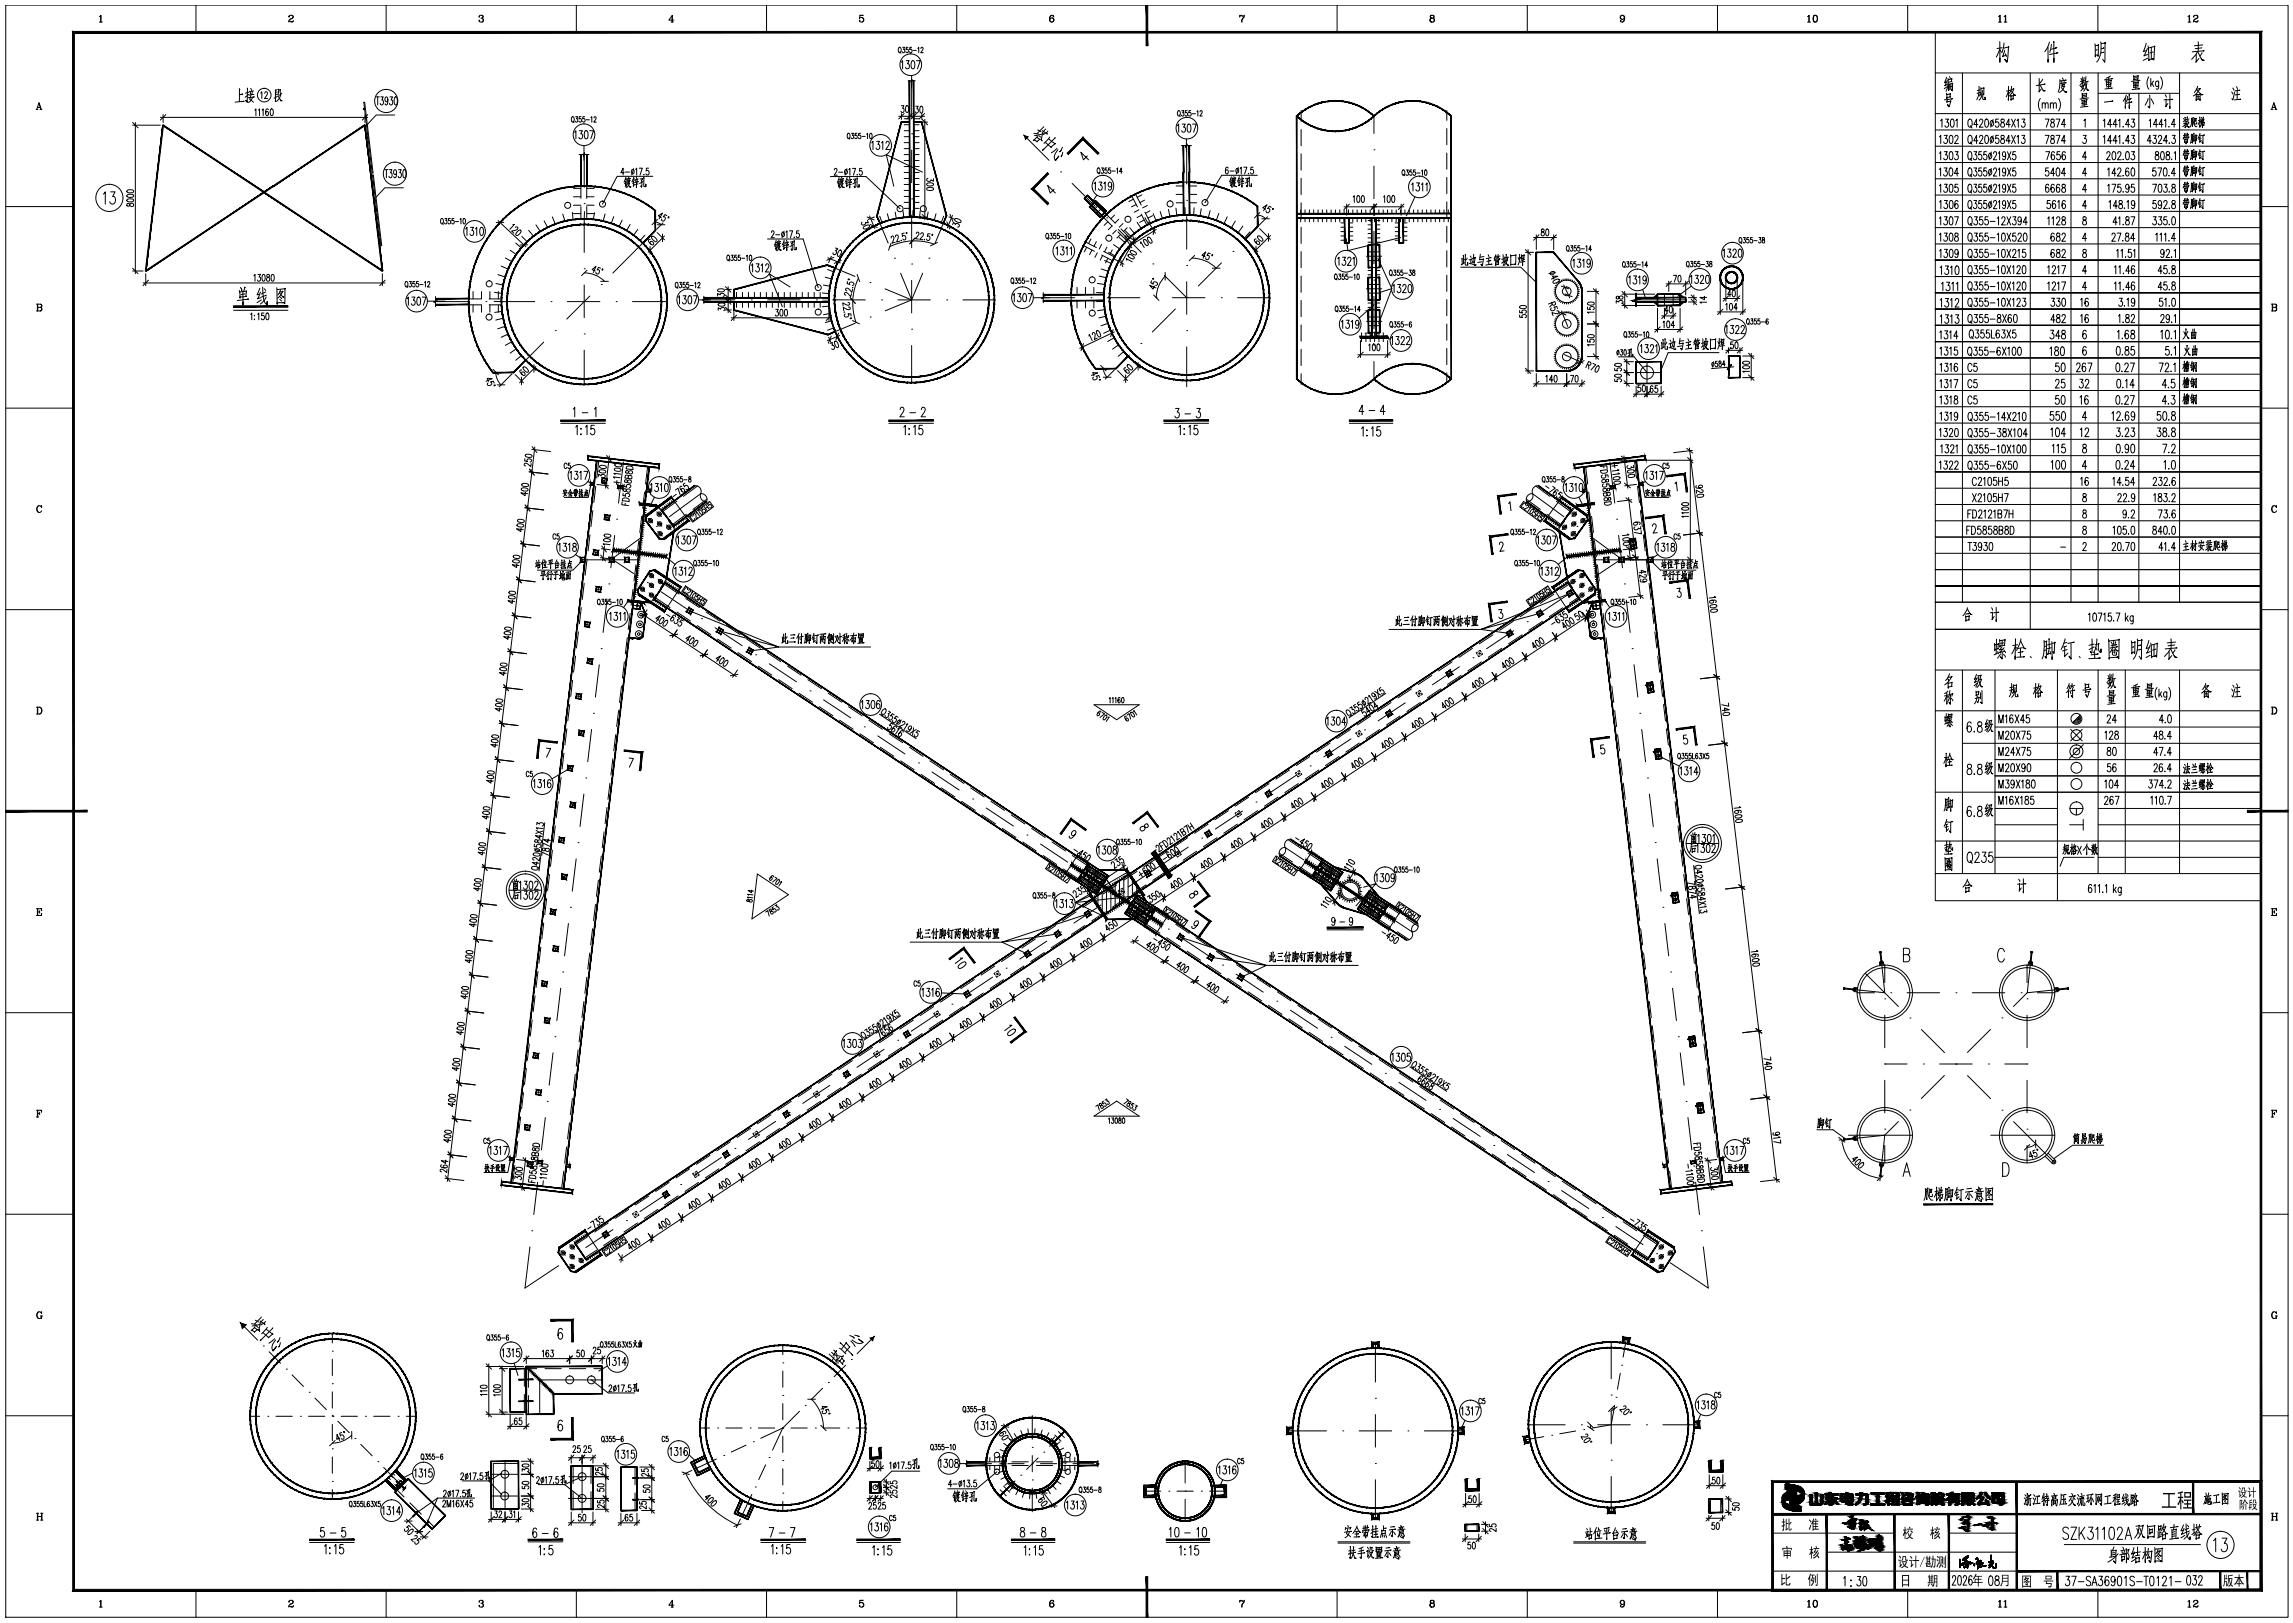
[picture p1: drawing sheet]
<svg xmlns="http://www.w3.org/2000/svg" width="845mm" height="598mm" viewBox="0 0 845 598" stroke-linecap="round" stroke-linejoin="round" font-family="sans-serif">
<!-- layer: 4 -->
<g fill="none" stroke="#000" stroke-width=".37">
<path d="M335.9 29.6v13.7M215.3 56.4v12.6M335.9 49.3h.1M335.9 55.3v12M378.4 50.9l8.2 8.2M437.3 53.1v14.7M506.3 55.2h.1M506.3 42.8v6.4M215.3 75h.1M323.2 79.8l4.1 9.8M335.9 73.3h.1M335.9 79.3v12"/>
<path d="M348.6 79.8l-4 9.8M390.8 63.3h.1M395.1 67.6l8.5 8.4M437.3 73.8h.1M437.3 79.8v12M506.3 79.2h.1M506.3 61.2v12M215.3 99h.1M215.3 81v12M236.8 89.6l-11 11M305.2 97.8l9.8 4M329.6 95.1h.1"/>
<path d="M335.9 97.3h.1M342.3 95.1h.1M407.8 80.3h.1M412.1 84.5l8.4 8.5M424.8 97.2h.1M437.3 97.8h.1M450.1 96.9l-8.5 8.4M454.3 92.6h.1M463.4 83.5l-4.8 4.9M503.5 94.4h5.6M506.3 85.2v12M160.3 111.1h12.7"/>
<path d="M179 111.1h.1M185 111.1h12M203 111.1h.1M209 111.1h12M215.3 105v12M217.3 109.1l-8.5 8.5M221.6 104.8h.1M227 111.1h.1M233 111.1h12.8M259.2 110.5h11.6M276.8 110.5h.1M282.8 110.5h12"/>
<path d="M300.8 110.5h.1M306.8 110.5h12M315.1 119.1l-9.7 4M320.6 104.1h.1M320.7 116.8h.1M324.8 110.5h.1M326.1 106.4l9.8 4.1M330.8 110.5h12M331.9 100.7l4 9.8M335.9 103.3v12M335.9 110.5l-9.7 4M340 100.7l-4.1 9.8"/>
<path d="M348.8 110.5h.1M354.8 110.5h11.6M384.2 109.7h11.8M402 109.7h.1M408 109.7h12M426 109.7h.1M429 101.5l8.3 8.2M432 109.7h12M433.1 113.8l-8.5 8.5M437.3 103.8v12M437.3 109.6h.1M450 109.7h.1"/>
<path d="M456 109.7h11.8M503.5 106.4h5.6M503.5 118.4h5.6M506.3 103.2h.1M506.3 109.2v12M602.8 110.5h18.3M200.3 126l-11 11.1M204.6 121.8h.1M215.3 123h.1M215.3 129v12.6M335.9 121.3h.1M335.9 127.3v13.7"/>
<path d="M416.1 130.8l-4.8 4.8M420.4 126.6h.1M437.3 121.8h.1M437.3 127.8v14.7M506.3 127.2h.1M506.3 133.2v6.4M229.7 170.2l-1.8 15.2M593.2 170.2l1.8 15.2M226.5 197.3l-1.4 11.9M227.2 191.3h.1M237 197.5l-11.6 8.5 8.1 5.3M241.8 193.9h.1"/>
<path d="M258.2 181.9l-11.5 8.5M564.7 181.9l11.5 8.5M581.1 193.9h.1M585.9 197.5l11.6 8.5-9.8 6.4M595.7 191.3h.1M596.4 197.3l1.4 11.9M601.6 198.5l.4 3.7M213.9 206.2h21.7M224.4 215.1h.1M238.5 214.7h.1M243.5 218l10 6.6M577.7 219.1l-10 6.6"/>
<path d="M582.7 215.8h.1M587.3 206.2h21.7M598.5 215.1h.1M221.5 239h.1M223.6 221.1l-1.4 11.9M233.2 223l2.8 .3M234.9 222l-.3 2.3M258.5 227.9h.1M263.5 231.3l10 6.6M557.7 232.4l-9.9 6.6M562.7 229h.1M588 222l.3 2.3"/>
<path d="M589.7 223l-2.8 .3M599.2 221.1l1.5 11.9M601.4 239h.1M220.8 244.9l-1.4 11.9M278.5 241.2h.1M283.5 244.6l10 6.6M298.5 254.5h.1M303.5 257.8l10 6.7M517.8 259l-10 6.6M522.8 255.6h.1M537.8 245.7l-10 6.6M542.8 242.3h.1"/>
<path d="M602.1 244.9l1.4 11.9M607.9 251.5l.4 3.6M218 268.8l-1.4 11.9M218.7 262.8h.1M318.5 267.8h.1M323.4 271.1l10 6.7M497.8 272.2l-10 6.7M502.8 268.9h.1M604.2 262.8h.1M604.9 268.8l1.4 11.9M610.8 276l.4 3.6M215.1 292.6l-1.4 11.9"/>
<path d="M215.8 286.6h.1M338.4 281.1h.1M343.4 284.4l10 6.7M358.4 294.4h.1M363.4 297.7l10 6.6M457.8 298.8l-10 6.7M462.8 295.5h.1M477.8 285.5l-10 6.7M482.8 282.2h.1M607.1 286.6h.1M607.8 292.6l1.4 11.9M212.3 316.4l-1.4 11.9"/>
<path d="M213 310.5h.1M378.4 307.7h.1M383.4 311l10 6.6M437.8 312.1l-22.1 14.7M442.8 308.8h.1M473.5 312.2l7 4.7M609.9 310.5h.1M610.6 316.4l1.4 11.9M210.2 334.3h.1M398.4 321h.1M403.4 324.3l22.1 14.7M405.7 333.4l-10 6.7"/>
<path d="M410.7 330.1h.1M485.5 320.2h.1M490.5 323.5l13.4 8.9M508.9 335.7h.1M513.9 339.1l6.4 4.2M612.7 334.3h.1M617.1 328.9l.4 3.7M207.3 358.1h.1M209.4 340.3l-1.4 11.9M370.7 356.7h.1M385.7 346.7l-10 6.7M390.7 343.4h.1"/>
<path d="M430.5 342.3h.1M435.5 345.6l10 6.7M450.5 355.6h.1M455.5 358.9l10 6.6M613.5 340.3l1.4 11.9M615.6 358.1h.1M687.3 358.6l12.2 12.2M692.9 350.6l1.6 15.2-15-1.6M694.5 355.6v6.4M746.9 355.6v6.4M748.6 350.6l-1.6 15.2 15-1.6M206.6 364.1l-1.4 11.9"/>
<path d="M345.8 373.3l-10 6.6M350.8 370h.1M365.7 360l-10 6.6M470.5 368.9h.1M475.5 372.2l10 6.6M616.3 364.1l1.4 11.9M684.3 365.8h6.4M694.5 368h.1M694.5 374v12M696.7 365.8h.1M702.7 365.8h12M703.8 375.1h.1"/>
<path d="M708 379.3l8.5 8.5M720.7 365.8h.1M726.7 365.8h12M733.4 379.3l-8.5 8.5M737.7 375h.1M744.7 365.8h.1M746.9 368h.1M746.9 374v12M747 365.8l-5.1 5M750.7 365.8h6.4M203.8 387.9l-1.4 11.9M204.5 382h.1"/>
<path d="M305.8 399.9l-10 6.6M310.8 396.6h.1M325.8 386.6l-10 6.6M330.8 383.3h.1M490.5 382.2h.1M495.5 385.5l10 6.6M510.5 395.5h.1M515.5 398.8l9.9 6.6M618.4 382h.1M619.1 387.9l1.4 11.9M623.4 381.9l.4 3.6M694.5 392h.1"/>
<path d="M694.5 392h8.2M694.5 398v12M708.7 392h.1M714.7 392h12M716.4 396.2l-8.4 8.5M720.7 392h.1M725 396.3l8.5 8.5M732.7 392h.1M738.7 392h8.2M746.9 392h.1M746.9 398v12M200.9 411.7l-1.4 12"/>
<path d="M201.6 405.8h.1M285.8 413.2l-10 6.6M290.8 409.9h.1M530.4 408.7h.1M535.4 412.1l10 6.6M621.3 405.8h.1M622 411.7l1.4 12M626.3 406.4l.5 3.6M681.1 418.3h23.6M694.5 416h.1M694.5 418.3l-1.6 15.1M694.5 418.3l-15 1.5"/>
<path d="M699.5 413.2l-5 5.1M703.7 409h.1M733.5 418.3h23.6M737.7 409h.1M742 413.3l14.7 14.7M746.9 416h.1M198.1 435.6l-1.4 11.9M198.8 429.6h.1M245.8 439.7l-10 6.7M250.8 436.4h.1M265.8 426.4l-10 6.7M270.8 423.1h.1"/>
<path d="M550.4 422h.1M555.4 425.3l10 6.7M570.4 435.3h.1M575.4 438.6l10 6.7M624.1 429.6h.1M624.8 435.6l1.4 11.9M694.5 422v6.5M746.9 422v6.5M195.3 459.4l-1.9 15.2 12.4-8.3M196 453.5h.1M225.8 453l-10 6.7M230.8 449.7h.1"/>
<path d="M590.4 448.6h.1M595.4 451.9l10 6.7M626.9 453.5h.1M627.6 459.4l1.9 15.2-14.1-9.4M210.8 463h.1M610.4 461.9h.1M506.8 494.6v14.6M593.7 494.4v13.6M221.9 508.4h-23v12.6M506.8 515.2h.1M593.7 514h.1M593.7 520v12"/>
<path d="M186.1 538.4v17.6M214.5 538.4v19M357.7 539.3h7.7M368.4 539.3h.1M371.4 539.3h6M380.4 539.3h.1M380.4 533.3h.1M380.4 521.5v8.8M380.4 536.3v5.9M382.5 537.1l-4.3 4.3M383.4 539.3h6M384.6 535h.1"/>
<path d="M392.4 539.3h.1M392.4 527.3l-5.7 5.6M395.4 539.3h7.7M474.3 527.2h14.5M494.8 527.2h.1M500.8 527.2h12M506.8 539.2h.1M506.8 521.2v12M518.8 527.2h.1M524.8 527.2h14.5M563.2 524.9h13.5M582.7 524.9h.1"/>
<path d="M588.7 524.9h12M593.7 538h.1M606.7 524.9h.1M612.7 524.9h13.5M181 543.2h10.1M181 551.2h10.1M209.4 552.1h10.3M209.7 544.1h9.6M374 545.6l-5.6 5.6M376.1 543.5h.1M380.4 545.3h.1M380.4 548.3v8.7"/>
<path d="M506.8 545.2v14.6M593.7 544v13.5"/>
</g>
<!-- layer: 0 -->
<g fill="none" stroke="#000" stroke-width=".37">
<path d="M2.1 1.9h841v593.9h-841zM36.6 6.1l.6-.5v2.5M36.6 8.1h1.1M37.1 5.7v2.4M72.2 1.9v10M106.5 6.1l-.1 .1a.86 .86 0 0 1 .9-.6 .86 .86 0 0 1 .8 .7l-1.6 1.1-.1 .7M107.5 5.6l.4 .7-.9 .7M108.1 7.8l-.4 .2-1.3-.1M108.1 7.5l-.3 .6-1-.3M142.3 1.9v10M176.6 6.1v.2v-.4l.5-.3 .8 .1v.9l-.7 .1M177.6 5.6l.3 .4-.3 .7 .6 .6a.85 .85 0 0 1-.8 .9 .85 .85 0 0 1-.9-.7l.1 .1"/>
<path d="M177.9 6.9l.1 .7-.4 .5M212.4 1.9v10M247.3 8.1h.8M247.6 5.9v2.2M248.3 7.4h-1.9l1.4-1.8v2.5M282.4 1.9v10M316.9 5.7l1.2-.1h-1.2l-.2 1.2a.88 .88 0 0 1 1.3-.3 .88 .88 0 0 1 0 1.4 .88 .88 0 0 1-1.3-.4l.1 .1M317.6 6.5l.6 .7-.1 .6-.5 .3M331.3 17.5l.1-.1a1.07 1.07 0 0 1 .7 1 1.07 1.07 0 0 1-.7 1 1.44 1.44 0 0 1-.1-1.9zM331.6 19.1l.4 .5M332.6 17.4h.7l-.4 .8a.56 .56 0 0 1 .5 .8 .56 .56 0 0 1-.9 .1M334.6 17.4h-.7v.8a.59 .59 0 0 1 .8 .6 .59 .59 0 0 1-.8 .4l-.1-.1"/>
<path d="M335.9 17.4h-.6v.8a.59 .59 0 0 1 .8 .6 .59 .59 0 0 1-.9 .4l-.1-.1M336.5 18.6h1.2M338.2 17.8l.3-.4v2M339.3 17.9l.1-.3a.44 .44 0 0 1 .6 0 .44 .44 0 0 1 .1 .6l-.8 1.2h.9M352.5 1.9v10M387.6 5.6a1.5 1.5 0 0 0-.2 2.5M387.7 6.6l.6 .7-.6 .8M388.2 6v.2l.1-.2a.88 .88 0 0 0-1.1-.3 .88 .88 0 0 0-.5 1v.7a.82 .82 0 0 0 .9 .9 .82 .82 0 0 0 .7-1.1 .82 .82 0 0 0-1.1-.5l-.4 .6M456.8 6.1l.4-.5 .8 .4 .5-.4-.7 1.6-.2 .9M456.8 5.6v.7M456.9 5.9l1.1 .1M458.3 6.3a1.87 1.87 0 0 0-.8 1.8"/>
<path d="M492.7 1.9v10M527.5 5.6l-.5 .4 .1 .6 .9 .1 .4-.4-.1-.6-.8-.1-.4 .4 .4 .7M528 5.6l.3 .4-.3 .7 .6 .5a.83 .83 0 0 1-1 1 .83 .83 0 0 1-.6-1.3l.5-.2-.5 .5 .1 .7 .4 .2M528 6.7l.4 .5-.1 .7-.3 .2M562.8 1.9v10M597.7 5.6l-.6 .7 .1 .5 .5 .4M597.9 5.6a1.5 1.5 0 0 1-.1 2.5M598.5 6.5a.8 .8 0 0 1-1.1 .6 .8 .8 0 0 1-.4-1.2 .8 .8 0 0 1 1.3-.2 1.36 1.36 0 0 1 .4 1.5 1.36 1.36 0 0 1-1.3 .9l-.2-.6v.3M632.8 1.9v10M666 6.1l.6-.5v2.5M666 8.1h1.1M666.5 5.7v2.4"/>
<path d="M668.8 5.6a1.45 1.45 0 0 0 0 2.5 1.29 1.29 0 0 0 .9-1.2 1.29 1.29 0 0 0-.9-1.3 1.59 1.59 0 0 0 0 2.5M669 5.6a1.59 1.59 0 0 1 0 2.5M702.9 1.9v10M713.1 11.9v220M736.4 6.1l.6-.5v2.5M736.4 8.1h1.1M736.8 15.4l.1 7.5v-1.5M736.9 18.1l-1.4 2.9M736.9 5.7v2.4M737 18.5l.4 .7M737.7 17.6l-1.9 .3M738.2 17.6l2-.3-.1-.2-.7 5.8-.7-1 .8 .9 .1-.4"/>
<path d="M738.4 15.9l-.8 3.6M738.4 6.1l.6-.5v2.5M738.4 8.1h1.1M738.6 18.5l-.8 2.3 1.3-.5M738.9 19.8l.4 1.1M738.9 5.7v2.4M754.6 17.3l.1 5.6v-1M755.1 15.5l-.5 1.6-1.2 1.9M755.9 16.4l-.6 2.9M756.7 15.3l.1 7.7v-1.5M757.3 17.8l.6-.2-2 .5M757.7 19.6l.6-.1-3.1 .6"/>
<path d="M771.9 16.1l.2 4.9-.1-.5 .8-.3 .3 .6 .1-4.4 .1 .2-1.2 .2M772.7 18.3l-.6 .2M773 1.9v10M774.1 15.4a9.3 9.3 0 0 1-1.5 7.5M774.2 16.1l1.7-.2-.2-.3-.2 7.3-.7-1.1M774.9 19.4l.4-.1-1.2 .2M775 17.7h.3l-1.1 .2M790.8 15.9l-1 3.1 1.2-.4M791.2 17.8l-1.3 2.8 1.5-.5M791.5 16.9l.3 5.5v-.4l1.6-.3h-.4M791.7 17.7l2.3-.6-.4 5-.2-.4M792.7 17.4v4.3"/>
<path d="M793.4 19.2l-1.3 .3M806.2 6.1l.6-.5v2.5M806.2 8.1h1.1M806.7 5.7v2.4M808.3 6.1l-.1 .1a.86 .86 0 0 1 .9-.6 .86 .86 0 0 1 .8 .7l-1.6 1.1-.1 .7M809.3 5.6l.5 .7-1 .7M809.7 19l-.7 1.3-1.4 1.6M809.8 19.2l1.5 2.9 .9 .1-1.1-.5M809.9 7.8l-.4 .2-1.3-.1M809.9 7.5l-.3 .6-1-.3M809.9 15.4l.1 3.6M811.3 17.6l-2.4 .3"/>
<path d="M811.4 19.4l-.8 1.3M811.7 16.6l-3.1 .3M811.8 18.8l.4-.1-4.4 .4M833.1 11.9v320h-120v-100M13.8 39.6h1.1M14.4 38.2l.7 2.1M88.1 32.6l.2 .4-.1 4.5M89.2 34.7h.3l-1.2 .2M89.6 37.4l.4-.1-3.4 .3M91.1 32.4v5.2l-.6-.6 .6 .6M91.6 34l-1.2 .3M91.6 34.8l-1.2 1"/>
<path d="M92.2 34l.1 .6M92.4 32.5l.2 .8M92.4 35l-.4 1.6 1.4 1.1M93 33.6l-.2 1.2M93 35.9l-.8 1.4-.9 .5M93.5 35.7h.2l-2.2 .3M93.5 33.5l-1.7 .3M93.6 34.8l-1.8 .2M96.1 34.3l.4-.5v2.5M97.6 34.4v-.4a.55 .55 0 0 1 .8 0 .55 .55 0 0 1 .1 .8l-1 1.5h1.1M101.5 33v4.4v-.7M102.2 33.9l-.7 .2"/>
<path d="M102.2 34.7l-.7 .2M102.2 32.9l-.7 .5M102.2 35.5l-1.2 .7M102.5 35.4l1 1.7h.4l-.5-.2M102.6 35.1l.9-.2-.8 1.7-.8 .8M102.6 32.8v1.4l-.3 .7M102.7 33.2l.7-.2-.1 1.3 .5 .1M134 37.7h.4l3.1 26h-.4zM138.6 35.7h1.2M139.2 35.7v3M140.3 35.7h.9l-.5 1.1a.96 .96 0 0 1 .6 1 .96 .96 0 0 1-.8 .9l-.4-.6M142.9 36.7l-.2 .7a.88 .88 0 0 1-1-.7 .88 .88 0 0 1 .6-1 2.11 2.11 0 0 1 .1 3l-.5-.5"/>
<path d="M143.7 35.7h.9l-.5 1.1a.87 .87 0 0 1 .6 1.1 .87 .87 0 0 1-1 .6l-.2-.4M145.5 35.8l.4-.1 .4 .6v1.8l-.4 .6-.4-.2-.2-.4zM332.1 22.9l.5-.5v3M332.1 38.9h1l-.5 1a.69 .69 0 0 1 .6 1 .69 .69 0 0 1-1.2 .1M333.9 22.4h1.1l-.6 1.1a.87 .87 0 0 1 .6 1.2 .87 .87 0 0 1-1.2 .4l-.1-.3M333.9 39.1l.4-.2a1.61 1.61 0 0 1-.1 2.5l-.5-1zM334.6 29.8h1.1l.1 .5 .2-1 .1 .5h1.1M335.9 27.9v4.5M336 22.5l.5-.1a2.17 2.17 0 0 1 0 3h-.2a2.48 2.48 0 0 1-.3-2.9zM337.4 39.1h.9l-.5 1a.7 .7 0 0 1 .6 1 .7 .7 0 0 1-1.2 .1M337.7 22.4h1.4l-1 3M339.2 39.3l.4-.2 .4 .5v1.6l-.4 .4-.6-.4z"/>
<path d="M713.1 26.9h120M717.2 28.4l-.7 2.1 .7-.3M717.3 34.3l.1 2v-.4l1.4-.2h-.3l.1-1.2-1.2 .3M717.4 32l-1 .7M717.5 29.5l-.9 2.1 .9-.5M717.6 36.7l-.2 1 1.5-.4-.1-.2-.7 2.3-.6-1 .6 .9M717.8 28.9a8.9 8.9 0 0 1-.7 4.7M717.8 30.8l.2 2.6v-.6M717.9 29.4l1.4-.3-.1 .9-1.3 .3M718 31.1l1.5-.4-.2 2.8-.2-.5 .2 .3M718.3 28.2l.3 .7M718.4 31.1v2"/>
<path d="M718.8 31v2M719 36.4h.5l-3.1 .4M719.2 31.8l-1 .2M723.1 26.9v195M729.1 34.7l.5 .7M729.2 31.8l-.1 3.1-.7 1.8M729.6 34.1l-1.1 .3M729.7 33.1l-1.1 .3M729.9 32.3v2.8v-.6M730 32.6l1.1-.2-.2 2.5v-.4M730.4 33.3a4.1 4.1 0 0 1-1.2 3.6M730.6 34.9l.1 1.8 .8-.1-.1-.8 .1 .8"/>
<path d="M740.1 31.8v5.2v-.8M740.1 33.9l.4 .5M740.1 33.5l-.9 2.2M740.6 33.3l-1.3 .2M740.9 35.1l.1 1.9v-.4l.9-.2v-1.3l-.9 .3M741.1 33.4l1.2 1.7h.4l-.6-.2M741.1 32.9l1-.1-1.8 2.6M741.2 31.9l-.5 2.1M748.1 26.9v205M751.3 28.9l.1 5 .7-1.1M751.8 31.4l1.2 2.1 .6-.1h-.6l-.3-.3M751.8 36.3a4 4 0 0 0 0 4.6"/>
<path d="M752.5 38.4l.5-.5 .5 .1 .1 1.9M752.5 37.9v2M752.7 29.2l-1.3 1.7M753.1 31.1l.5-.1-3.3 .5M753.6 38.4l.5-.5 .5 .1 .1 1.9M755.5 38.4l.5-.5 .5 .1 .1 1.9M755.5 37.9v2M756.6 38.4l.5-.5 .5 .1 .1 1.9M758.5 36.3a4 4 0 0 1 0 4.6M759 29.4l-.1 2.8-.5 1.7M759.5 32.3l1.4 1.6h.7l-.9-.3M759.5 32l1.2-.3-.1 .4a3.3 3.3 0 0 1-1.8 2"/>
<path d="M759.9 28.7l.3 .7M760.6 29.7l.1 1.6-.9 .2-.1-1.6M761 29.6l.3-.1-2.2 .3M761.1 30.5h.2l-2.1 .3M763.1 26.9v195M766.6 31.9l1.2-.3 .1-.4-.4 1.2-.8 1.1M766.7 28.9l.4 .7M767.1 36.7l.1 1.6 1.7-.3v-1.4l-1.7 .4M767.2 34.3l.1 1.7-.1-.2 1.6-.2v-1.2l-1.6 .3M767.3 31.2l-.3 1.2 1 .4M767.4 28.3v2.6v-.5M767.4 30l-1.1 1.5"/>
<path d="M767.4 30.1l.5 .4M767.9 28.6l-.2 1.2M768 36.9v2.4M768.2 29.7l-1.6 .3M768.3 30.7l.9 2.6 .4-.1-.6-.3M768.4 35.1l-1.2 .2M768.5 37.4l-1 .1M768.6 28.2l-.5 3.1M768.8 39.2h.6l-2.8 .3M769 38.5l-1.9 .2M769 30.2a5.2 5.2 0 0 1-1.2 3.4M769.5 29.9l-1.1 .3"/>
<path d="M769.6 36.1l-3.2 .4M773.1 34.4h30M773.1 26.9v195M776 29.7l.2 1.7v-.2l1.7-.2v-1.5l-1.8 .4M777 28.4v4.2M777.5 30.3l-1.1 .2M777.5 31.7h.3l-1.7 .3M777.6 28l-1.6 .8M778 32.5l.3-.1-2.7 .4M778.1 29h.4l-3.1 .4M778.1 37.3h.5l-3.2 .3M783.1 36.2v3.7v-.7"/>
<path d="M783.5 35l-1.2 2.3M783.9 35.5l-.4 2M784.5 34.8l.1 5.2v-1.1M784.9 36.5l.4-.2-1.4 .4M785.2 37.7l.4-.1-2.1 .4M786.1 30.2l.1 1.6 1.7-.3v-1.4l-1.7 .4M786.2 27.8l.1 1.7-.1-.2 1.6-.2v-1.2l-1.5 .3M787 30.4v2.4M787.4 28.6l-1.1 .2M787.5 30.9l-1 .1M787.8 32.7h.6l-2.8 .3M788 32l-1.9 .2"/>
<path d="M788.1 34.4v187.5M788.5 29.6l-3.1 .4M791.4 21.4l-1.7 .8M791.5 36.3l-1.1 2.4M791.5 39.2l.5 .5 .1-.2M791.8 28.3a4 4 0 0 0 0 4.6M792 35v4.8l-.5-.6M792.5 28.9v3M792.6 36.4l.9 1.9M792.9 30.7l.7 1.2M793.5 29.9l-1 1.4M795.4 29.9l-.1 2.7-.3 .3-.5-.2"/>
<path d="M795.4 30.3l-.2-.3a.97 .97 0 0 0-1.1 .7 .97 .97 0 0 0 .6 1.2l.7-.4M796.1 28.3a4 4 0 0 1 0 4.6M797.4 36.8l.8-.2-.2 2.7 .8-1.2M797.8 34.9l.5 .9M799.5 34.8v5.2v-.8M800.2 36.6h.3l-1.9 .2M803.1 26.9v195M809.2 20.1l-.1 2.8 1.1-1.4M809.4 32.8l1.3-.2-1.4 1.9-1.1 .8M809.4 33.2l1.9 1.8 .5-.2-.5 .1-.5-.3-.1 .2h-1.5v2.2v-.4l1.4-.1v.5l.1-2.2M809.8 31.8l-1.3 2.3M809.9 34.8v1.7"/>
<path d="M810.5 35.6l-1.2 .1M822.3 33.9l.4 .7M822.7 32.4l.4 .9M823.4 33.9l-.7 2.9-.3-.4M824.1 31.9l.3 1.1M824.3 33.4v3.3M824.9 34.8h.3l-1.6 .2M825.1 33.3h.3l-1.8 .2M825.3 36.6h.3l-2.3 .2M837.3 39.6h1M837.9 38.2l.7 2.1M13.3 40.3h.7"/>
<path d="M13.5 40.3l.9-2.5 .8 2.5M14.7 40.3h.8M48.9 46.1h10.2M48.9 45.1l2 2M49.9 45.1v55.7M59.1 43.2h76.4M60.1 42.2v2.9M61.1 42.2l-2 2M93.9 40.6l.4-.5v2.5M95.2 40.6l.4-.5v2.5M96.5 40.6l.5-.5v2.5M98.9 40.5l-.5-.4a1.57 1.57 0 0 0 .1 2.5 .73 .73 0 0 0 .4-.9 .73 .73 0 0 0-.8-.5l-.2 .6"/>
<path d="M99.8 40.2l.3-.1a1.5 1.5 0 0 1 0 2.5l-.5-.5-.1-.6zM134.5 42.2v2.9M135.5 42.2l-2 2M145.5 42.4h-6.9l-3.3 3.5M210.8 43.1l.1-.1a1.08 1.08 0 0 1 .7 1 1.08 1.08 0 0 1-.7 1 1.44 1.44 0 0 1-.1-1.9zM211.1 44.6l.4 .6M211.7 48.7l.5-.5v3M212.1 43h.8l-.5 .8a.56 .56 0 0 1 .5 .8 .56 .56 0 0 1-.9 0M213.3 56.9h1.6l.1 .7 .3-1.4 .2 .7h1.5M213.5 48.2h1.1l-.6 1.1a.87 .87 0 0 1 .7 1.2 .87 .87 0 0 1-1.3 .4l-.1-.3M214.1 43h-.6v.8a.59 .59 0 0 1 .8 .5 .59 .59 0 0 1-.9 .5l-.1-.2M215.2 53.7v5.4"/>
<path d="M215.5 43h-.7v.8a.59 .59 0 0 1 .8 .5 .59 .59 0 0 1-.9 .5v-.2M215.6 48.3l.5-.1a2.17 2.17 0 0 1 0 3h-.2a2.44 2.44 0 0 1-.3-2.9zM216 44.1h1.2M217.3 48.2h1.4l-1 3M217.7 43.4l.4-.4v2M218.9 43.5v-.3a.44 .44 0 0 1 .7-.1 .44 .44 0 0 1 0 .7l-.8 1.2h.9M312.4 49.2l.1-.1a1.06 1.06 0 0 1 .8 1 1.06 1.06 0 0 1-.8 1 1.51 1.51 0 0 1-.1-1.9zM312.8 50.7l.4 .6M313.8 49.1h.7l-.4 .8a.56 .56 0 0 1 .5 .8 .56 .56 0 0 1-1 0M315.8 49.1h-.7l-.1 .9a.57 .57 0 0 1 .9 .4 .57 .57 0 0 1-.9 .5v-.2M317.1 49.1h-.7v.9a.57 .57 0 0 1 .8 .4 .57 .57 0 0 1-.8 .5l-.1-.2M317.6 50.2h1.2"/>
<path d="M319.4 49.5l.3-.4v2M320.6 49.2l.2-.1a1.19 1.19 0 0 1 0 2l-.4-.9zM321.2 52.6l.5-.5v3M323 52.1h1.1l-.6 1.1a.9 .9 0 0 1 .7 1.1 .9 .9 0 0 1-1.2 .6l-.2-.4M324.8 52.6l.5-.5v3M326.5 52.8l.1-.5a.66 .66 0 0 1 .9 0 .66 .66 0 0 1 .1 .9l-1.2 1.9h1.4M331.2 42.8h9.5M332.1 41.8v2.2M333.2 59.2h1.9M333.2 57h1.9M333.2 41.8l-2 2M333.2 54.8h1.9"/>
<path d="M333.2 52.6h1.9M333.2 48.2h1.9M333.2 46h1.9M333.2 43.8h1.9M333.2 50.4h1.9M335.2 41.8v2.2M336.1 41.8l-1.9 2M336.7 41.8v2.2M336.7 59.2h2M336.7 57h2M336.7 54.8h2M336.7 52.6h2"/>
<path d="M336.7 48.2h2M336.7 46h2M336.7 43.8h2M336.7 50.4h2M336.9 45h4.9M337.7 41.8l-2 2M339.7 41.8v2.2M339.8 44l2 2M340.7 41.8l-2 2M340.8 44v37M381 49.1l1.7 .3M382.3 50.2l-1.5 1.6 .3-.3 1.1 .8 1-1.1v.2l-1.2-.8"/>
<path d="M382.4 47.9l1.2 .6M382.8 50.1l.7 .4M384 48.1l1.9 1.3-.3-.1M384.1 49.3l-.5 2.3 .4 .3-.3-.8M384.5 49.1l-.9 .4-2.4 .4M384.6 46.7l-2.6 2.6M385.3 47.6l-1.3 1.3M386.1 48.3l-1.6 1.3M386.3 51.1l2.5 1.9-1.5 1.3-2.2-1.9M386.8 50.5l-2.1 2.4M388.8 50.6l-4.7 4.8 .5-.5M389.5 54.7l-2.1 1.6"/>
<path d="M389.8 55.2a3.2 3.2 0 0 0-.9 4l1.2-1.7-1.2 1.6M391.5 54.3l-1 1.6 .4-.4M391.6 56.1l-.6 1.6 .2-.4M400.6 57.5l-1.4 1.4-.9-2.8 2.8 2.8M433.8 46.3l.5-.6v3M434.1 40.9l.1-.1a1.06 1.06 0 0 1 .7 1 1.06 1.06 0 0 1-.7 1 1.44 1.44 0 0 1-.1-1.9zM434.4 42.4l.4 .5M435.3 53.6h1.6l.1 .8 .3-1.5 .2 .7h1.5M435.4 40.8h.8l-.4 .7a.56 .56 0 0 1 .5 .9 .56 .56 0 0 1-1 0M435.6 45.7h1.1l-.6 1.2a.85 .85 0 0 1 .7 1.1 .85 .85 0 0 1-1.3 .4l-.1-.3M437.2 51.2v4.7M437.4 40.8h-.6l-.1 .8a.57 .57 0 0 1 .9 .5 .57 .57 0 0 1-.9 .5l-.1-.2"/>
<path d="M437.7 45.8l.5-.1a2.09 2.09 0 0 1 0 3h-.2a2.47 2.47 0 0 1-.3-2.9zM438.8 40.8h-.7l-.1 .8a.57 .57 0 0 1 .9 .5 .57 .57 0 0 1-.9 .5v-.2M439.3 41.9h1.2M439.4 45.7h1.4l-1 3M441 41.1l.4-.3v2M442.2 41.2v-.2a.44 .44 0 0 1 .7-.1 .44 .44 0 0 1 0 .6l-.8 1.3h.9M713.1 41.9h120M713.1 47.9h120M713.1 53.9h120M713.1 59.9h120M714.6 50.4l.5-.5v3M714.6 56.5l.5-.6v3"/>
<path d="M715.1 44.5l.5-.6v3M716.4 49.9h1.1l-.6 1.1a.89 .89 0 0 1 .7 1.1 .89 .89 0 0 1-1.2 .6l-.2-.4M716.4 55.9h1.1l-.6 1.1a.85 .85 0 0 1 .7 1.2 .85 .85 0 0 1-1.3 .4l-.1-.3M716.9 43.9h1.1l-.6 1.1a.86 .86 0 0 1 .6 1.2 .86 .86 0 0 1-1.3 .4v-.3M718.5 50l.5-.1a2.17 2.17 0 0 1 0 3h-.2a2.48 2.48 0 0 1-.3-2.9zM718.5 56l.5-.1a2.14 2.14 0 0 1 0 3h-.2a2.47 2.47 0 0 1-.3-2.9zM718.9 44l.6-.1a2.14 2.14 0 0 1 0 3h-.3a2.47 2.47 0 0 1-.3-2.9zM720.3 50.6l.1-.4a.65 .65 0 0 1 1-.1 .65 .65 0 0 1 0 .9l-1.2 1.9h1.4M720.4 55.9h1.1l-.6 1.1a.85 .85 0 0 1 .7 1.2 .85 .85 0 0 1-1.3 .4l-.1-.3M720.7 44.5l.4-.6v3M725.5 56l.2-.1a1.71 1.71 0 0 1 .5 2.8l-.2 .2a1.72 1.72 0 0 1-.5-2.9zM725.5 44l.2-.1a1.67 1.67 0 0 1 .6 2.8l-.2 .2a1.67 1.67 0 0 1-.6-2.9z"/>
<path d="M725.5 50l.2-.1a1.68 1.68 0 0 1 .6 2.8l-.2 .2a1.68 1.68 0 0 1-.6-2.9zM725.9 58.3l.6 .9M726 46.3l.6 .9M726 52.3l.6 .8M727.3 55.9h1l-.5 1.1a.89 .89 0 0 1 .6 1.1 .89 .89 0 0 1-1.1 .6l-.2-.4M728.8 45.9h-1.5l1-2v3M728.8 51.9h-1.5l1-2v3M729.4 44.6l.1-.4a.66 .66 0 0 1 1-.1 .66 .66 0 0 1 0 .9l-1.2 1.9h1.4M729.4 50.6l.1-.4a.65 .65 0 0 1 1-.1 .65 .65 0 0 1 0 .9l-1.2 1.9h1.4M730.1 55.9h-.9v1.1a.63 .63 0 0 1 1 .3v1.1a.62 .62 0 0 1-.7 .5 .62 .62 0 0 1-.5-.6M731.6 44l.5-.1a2.09 2.09 0 0 1 0 3h-.2a2.47 2.47 0 0 1-.3-2.9zM731.6 50l.5-.1a2.12 2.12 0 0 1 0 3h-.2a2.48 2.48 0 0 1-.3-2.9z"/>
<path d="M732 55.9h-1v1.1a.64 .64 0 0 1 1.1 .3v1.1a.62 .62 0 0 1-.7 .5 .62 .62 0 0 1-.5-.6M733 56.6a.97 .97 0 0 1 1.1 .7 .97 .97 0 0 1-.6 1.1l-.5-.1-.3-.7zM733.6 44.6a.97 .97 0 0 1 1.1 .7 .97 .97 0 0 1-.6 1.1 1.05 1.05 0 0 1-.9-.7 1.05 1.05 0 0 1 .4-1.1zM733.6 50.6a.97 .97 0 0 1 1.1 .7 .97 .97 0 0 1-.6 1.2 1.06 1.06 0 0 1-.8-.8 1.06 1.06 0 0 1 .3-1.1zM733.7 56l-.8 2.9M734.4 44l-.9 2.9M734.4 50l-.9 2.9M734.6 56.6l.1-.4a.63 .63 0 0 1 .9-.1 .63 .63 0 0 1 0 .9l-1.1 1.9h1.3M736.3 56.5l.5-.6v3M736.4 43.9h-1l-.1 1.2a.93 .93 0 0 1 1.4 .6 .93 .93 0 0 1-1 1.2l-.5-.6M736.4 49.9h-1v1.1a.91 .91 0 0 1 1.2 .9 .91 .91 0 0 1-1.2 .8l-.2-.4M737.4 44v.9a1.09 1.09 0 0 1 1.1 .7 1.09 1.09 0 0 1-.4 1.3 .93 .93 0 0 1-1-1 .93 .93 0 0 1 1.1-.9l.3-.4-.1-.6z"/>
<path d="M737.4 50v.9a1.11 1.11 0 0 1 1.1 .7 1.11 1.11 0 0 1-.4 1.3 .94 .94 0 0 1-1-1 .94 .94 0 0 1 1.1-.9l.3-.4-.1-.6zM739 56.9l-.2 .7a.8 .8 0 0 1-1-.8 .8 .8 0 0 1 1-.8l.2 .9a1.54 1.54 0 0 1-.7 2l-.4-.5M739.7 55.9l1.3 3M740.7 45.9h-1.5l1-2v3M740.7 51.9h-1.5l1-2v3M741 55.9l-1.3 3M741.2 43.9l1.4 3M741.2 49.9l1.4 3M742.6 43.9l-1.4 3M742.6 49.9l-1.4 3M742.7 55.9h-1v1.1a.63 .63 0 0 1 1 .3v1.1a.62 .62 0 0 1-.6 .5 .62 .62 0 0 1-.6-.6M743.2 44.5l.5-.6v3"/>
<path d="M743.2 50.4l.5-.5v3M745 43.9h1.1l-.6 1.1a.86 .86 0 0 1 .7 1.2 .86 .86 0 0 1-1.3 .4l-.1-.3M745 49.9h1.1l-.6 1.1a.9 .9 0 0 1 .7 1.1 .9 .9 0 0 1-1.2 .6l-.2-.4M753.6 43.9h1.4l-1 3M753.6 49.9h1.4l-1 3M753.8 55.9h1.4l-1 3M755.8 44v.9a1.09 1.09 0 0 1 1.1 .7 1.09 1.09 0 0 1-.4 1.3 .93 .93 0 0 1-1-1 .93 .93 0 0 1 1.1-.9l.3-.4-.1-.6zM755.8 50v.9a1.11 1.11 0 0 1 1.1 .7 1.11 1.11 0 0 1-.4 1.3 .94 .94 0 0 1-1-1 .94 .94 0 0 1 1.1-.9l.3-.4-.1-.6zM757 56.3l-.6-.4a1.9 1.9 0 0 0 .1 3 .88 .88 0 0 0 .6-1.1 .88 .88 0 0 0-1-.6l-.3 .7M757.6 43.9h1.4l-1 3M757.6 49.9h1.4l-1 3M759 55.9h-1l-.1 1.3a.94 .94 0 0 1 1.4 .5 .94 .94 0 0 1-1 1.2l-.5-.6"/>
<path d="M761 56.3l-.6-.4a1.9 1.9 0 0 0 .1 3 .88 .88 0 0 0 .6-1.1 .88 .88 0 0 0-1-.6l-.3 .7M761.1 45.9h-1.5l1-2v3M761.1 51.9h-1.5l1-2v3M767.6 49.9h1.1l-.6 1.1a.89 .89 0 0 1 .7 1.1 .89 .89 0 0 1-1.2 .6l-.2-.4M767.8 44.5l.5-.6v3M768.9 57.9h-1.5l.9-2v3M775 44.5l.5-.6v3M775 50.4l.5-.5v3M776.3 56.6l.1-.4a.67 .67 0 0 1 1-.1 .67 .67 0 0 1 0 .9l-1.2 1.9h1.4M778.1 45.9h-1.5l1-2v3M778.1 51.9h-1.5l1-2v3M778.5 56l.5-.1a2.09 2.09 0 0 1 0 3h-.2a2.38 2.38 0 0 1-.3-2.9z"/>
<path d="M780.1 45.9h-1.5l1-2v3M780.1 51.9h-1.5l1-2v3M780.3 56.6l.1-.4a.67 .67 0 0 1 1-.1 .67 .67 0 0 1 0 .9l-1.2 1.9h1.4M780.6 44.5l.5-.6v3M780.6 50.4l.5-.5v3M782.3 46.6l.1 .1M782.3 52.6l.1 .1M782.3 58.6l.1 .1M783.5 56l.5-.1a2.09 2.09 0 0 1 0 3h-.2a2.47 2.47 0 0 1-.3-2.9zM784.7 45.9h-1.5l1-2v3M784.7 51.9h-1.5l1-2v3M785.4 43.9h1.1l-.6 1.1a.85 .85 0 0 1 .7 1.2 .85 .85 0 0 1-1.3 .4l-.1-.3"/>
<path d="M785.4 49.9h1.1l-.6 1.1a.89 .89 0 0 1 .7 1.1 .89 .89 0 0 1-1.2 .6l-.2-.4M785.4 55.9h1.1l-.6 1.1a.85 .85 0 0 1 .7 1.2 .85 .85 0 0 1-1.3 .4l-.1-.3M791.9 44.5l.5-.6v3M792.7 51.9h-1.5l1-2v3M793.4 49.9h1.1l-.6 1.1a.9 .9 0 0 1 .7 1.1 .9 .9 0 0 1-1.2 .6l-.2-.4M794.3 56v.9a1.09 1.09 0 0 1 1.1 .7 1.09 1.09 0 0 1-.4 1.3 .93 .93 0 0 1-1-1 .93 .93 0 0 1 1.1-.9l.3-.4-.1-.6zM795 45.9h-1.5l1-2v3M795.3 50.6l.1-.4a.65 .65 0 0 1 .9-.1 .65 .65 0 0 1 .1 .9l-1.2 1.9h1.4M796.4 56l.5-.1a2.14 2.14 0 0 1 0 3h-.2a2.47 2.47 0 0 1-.3-2.9zM797 45.9h-1.5l1-2v3M797.5 44.5l.5-.6v3M798.3 56v.9a1.09 1.09 0 0 1 1.1 .7 1.09 1.09 0 0 1-.4 1.3 .93 .93 0 0 1-1-1 .93 .93 0 0 1 1.1-.9l.3-.4-.1-.6z"/>
<path d="M798.7 51.9h-1.5l1-2v3M799.2 46.6l.1 .1M799.3 52.6l.1 .1M800.2 58.6l.1 .1M800.4 49.9h1.1l-.6 1.1a.9 .9 0 0 1 .7 1.1 .9 .9 0 0 1-1.2 .6l-.2-.4M801.1 56.5l.5-.6v3M801.6 45.9h-1.5l1-2v3M804.5 43.7l.4 .3M804.5 56.6l-.1 .7M804.5 56.7l2-.3-.2 .5M804.5 50.6l-.1 .7M804.5 50.8l2-.4-.2 .5"/>
<path d="M804.9 55.2l.1 1.3M804.9 49.2l.1 1.3M804.9 57.2l.1 1.3v-.5M804.9 51.2l.1 1.3v-.5M805 57.4l1.1-.3-.1 1.3-.3-.3 .3 .2M805 51.4l1.1-.3-.1 1.3-.3-.2 .3 .1M805.1 43.2v1.9M805.1 44.3l-.6 .5M805.2 46l-.1 1 .6-.6M805.4 55.1l.1 1.4M805.4 49.1l.1 1.4M805.5 56.8v2.2v-.5"/>
<path d="M805.5 50.8v2.2v-.5M805.5 44.9l.1 .2M805.5 45.4l-1.3 1.3M805.5 45.5l.8 1.3h.4l-.5-.1M805.9 43.1v1.6M806 55l-.2 1.4M806 49l-.2 1.4M806.2 55.8l.2-.1-1.9 .2M806.2 49.7h.2l-1.9 .2M806.2 45.7l-.4 .4M806.4 45.3h.2l-2 .3M806.4 44.6l-.9 .1"/>
<path d="M806.6 43.8l-1.3 .3M807.4 55.4v2.2l-.3 1.2M807.4 49.4v2.2l-.3 1.2M807.5 55.7l.5-.1-.2 3.1-.2-.3 .3 .3M807.5 49.7l.5-.1-.2 3.1-.2-.3 .3 .2M807.7 56.5h-.2M807.7 50.5h-.2M807.8 57.2l-.3 .1M807.8 51.2l-.3 .1M807.8 44.1l.1 2.4v-.4M808 43.8l.2 1.2a1.73 1.73 0 0 0 1.3 1.7M808.1 43.3l-.6 .6v-.4v1.9l-.4 1.3"/>
<path d="M808.3 55.1l.1 1.8M808.3 49.1l.1 1.8M808.4 56.9l-.3 1.1 .5-.3M808.4 50.9l-.3 1.1 .5-.3M808.5 43.5l.1 2.1h.8v-.6M808.5 57.4l.2 .6M808.5 51.4l.2 .6M808.6 43.8l.7-.1-.1 .9-.6 .1M808.7 56.1l-.6 .1M808.7 50.1l-.6 .1M808.8 56.7l-.7 .2M808.8 50.8l-.7 .1"/>
<path d="M808.9 43.8v.8M808.9 55.6v3.3v-.4M808.9 49.7v3.2v-.4M808.9 56l.6-.2-.3 2-.1-.3 .2 .2M808.9 50l.6-.2-.3 2-.1-.3 .2 .2M810.5 43.1l.1 3.8v-.6M810.6 56.6l-.1 1.8 .6-.7M810.6 50.6l-.1 1.8 .6-.7M810.6 44.3l-.7 1.6M810.6 44.7l.3 .3M810.6 55.1l-.7 2M810.6 49.1l-.7 2"/>
<path d="M810.9 56.4l-.6 .2M810.9 50.4l-.6 .2M810.9 44.2l-.8 .2M811 55.8l-.6 .1M811 49.8l-.6 .1M811 57.1l-.8 .3M811 51.1l-.8 .3M811.1 44.2l1-.3-.1 .7-.9 .1v-.2v1l1.2-.4-.3 1.2-.2-.3M811.2 43.3l.2 .5M811.5 45.4l-.8 1.1M811.5 44.1v2.8v-.5M811.7 56v2.9l-.3-.6 .3 .5"/>
<path d="M811.7 50v2.9l-.3-.6 .3 .5M811.8 43.1l-.1 .9M812 55.8h.3l-1.2 .2M812 49.8l.3-.1-1.2 .3M836.8 40.3h.7M837 40.3l.9-2.5 .8 2.5M838.2 40.3h.7M2.1 76.1h25M38.1 71.5l.7-.8v4.5M40.8 70.7h1.6l-.9 1.7a1.42 1.42 0 0 1 1.1 1.5 1.42 1.42 0 0 1-1.4 1.3l-.4-.2-.4-.7M46.9 75.1v.8h.7a.84 .84 0 0 1 .7-1 .84 .84 0 0 1 .9 .7 .9 .9 0 0 1-1 .4 .9 .9 0 0 1-.6-.9zM46.9 73.5l1.9-.2 .3 .2 .1 .4-.4 .4h-1.6l-.5-.4z"/>
<path d="M46.9 71.8l1.9-.2 .4 .6-.4 .4h-1.6l-.5-.4zM46.9 70.1l1.9-.1 .4 .6a1.63 1.63 0 0 1-2.5-.2zM137.2 64.5h.4l3.1 26h-.4zM141.8 62.5h1.2M142.4 62.5v3M143.5 62.5h.9l-.5 1.1a.96 .96 0 0 1 .6 1 .96 .96 0 0 1-.8 .9l-.4-.6M146.1 63.5l-.2 .7a.86 .86 0 0 1-1-.7 .86 .86 0 0 1 .6-1 2.11 2.11 0 0 1 .1 3l-.5-.4M146.9 62.5h.9l-.5 1.1a.87 .87 0 0 1 .6 1.1 .87 .87 0 0 1-1 .6l-.2-.4M148.7 69.2h-6.9l-3.3 3.5M148.7 62.7l.4-.2 .4 .6v1.8l-.4 .6-.4-.2-.2-.4zM203.5 79.9l1.1 2.5M207.3 78.9l.9 2.6"/>
<path d="M210.9 78.2l.3 2.7M215.4 77.9l-.1 2.7M219.1 78.4l-.5 2.4M222.9 78.8l-.7 2.6M226.1 79.8l-.9 2.6M230 63.6h-1.2l.8-1.6v2.5M230.4 63.4h1.5M230.5 66.8l-.1 1.8 .4-.7M230.6 65.3l-.7 1.8M230.8 66.7l-.6 .2M230.8 67.3l-.7 .3M230.9 66l-.5 .2"/>
<path d="M231 65.7v2.1l-.3 1.2M231.2 67.7l.8-.3-1.2 1.8M231.3 67.9l.8 1h.4l-.6-.2M231.5 65.2l.2 .5M231.9 66v1l-.4 .3-.1-1.2M232 65.8l.3-.1-1.2 .3M232.3 66.4l-1.1 .3M232.9 62.6a.72 .72 0 0 1 .8 .7 .72 .72 0 0 1-.8 .7l-.3-.6zM233.4 66.7l-.1 1.9 .5-.6M233.5 62.1l-.7 2.4M233.5 65.2l-.7 1.8M233.7 66.5l-.5 .3"/>
<path d="M233.8 67.3l-.8 .2M233.8 65.9l-.5 .1M234.2 62.4l.4-.4v2.5M234.2 66.4l.1 .5M234.4 65.2l.1 .5M234.5 67.1v2v-.6M234.8 66.3l-.2 .8M234.9 66h.2l-1.1 .2M234.9 67h.3l-1.2 .2M235.1 67.7l-1 .3M235.5 62h1.2l-.9 2.5M235.8 65.9l1.1-.1-.5 .8-.1-.2"/>
<path d="M236.4 66.6v2.4l-.3-.5 .3 .4M237 66.8l-1.3 .8M237.2 65.4v3.2l.8 .1v-.9v.9M237.3 64.2v.1M239 62h-.8v.9a.73 .73 0 0 1 1 .7 .73 .73 0 0 1-1.1 .6l-.1-.2M240.5 65h-13.1l-5.4 10.2M245.7 79.5l-.7-.5-.5 .8a.73 .73 0 0 1 .5 1.2 .73 .73 0 0 1-1.2-.1v-.2M306 65h13.1l12.5 11.9M307.4 62.6l.1-.3a.55 .55 0 0 1 .8-.1 .55 .55 0 0 1 0 .8l-1 1.5h1.2M309 63.5h1.5M309.1 67l-.2 1.7 .5-.6M309.2 65.4l-.7 1.8"/>
<path d="M309.3 66.9l-.5 .2M309.4 67.5l-.7 .2M309.5 66.2l-.6 .1M309.6 65.8v1.5l-.4 1.9M309.8 67.8l.8-.3-1.2 1.8M309.9 68l.8 1h.4l-.6-.1M310.1 65.3l.1 .6M310.5 66.2v1l-.5 .3v-1.3M310.6 65.9h.3l-1.3 .2M310.9 66.6l-1.1 .2M311.4 62.6a.8 .8 0 0 1 1 .6 .8 .8 0 0 1-.6 1l-.5-.4zM312 66.8l-.1 2 .5-.7"/>
<path d="M312.1 62.1l-.8 2.4M312.1 65.4l-.7 1.8M312.3 66.7l-.5 .2M312.3 67.4l-.7 .3M312.4 66.1l-.5 .1M312.8 62.5l.4-.5v2.5M312.8 66.5l.1 .6M313 65.4l.1 .5M313.1 67.2v2.1v-.7M313.4 66.4l-.2 .8M313.5 66.2l.2-.1-1.1 .2M313.5 67.2l.3-.1-1.3 .3"/>
<path d="M313.7 67.9l-1 .2M314.1 62h1.2l-.9 2.5M314.4 66.1l1.1-.1-.5 .8-.1-.3M315 66.8v2.3l-.3-.5 .3 .4M315.6 67l-1.4 .8M315.8 65.5v3.3l.8 .1-.1-.9v.9M315.8 64.3l.1 .1M317.6 62h-.8l-.1 1.1a.71 .71 0 0 1 1.1 .6 .71 .71 0 0 1-1.1 .6l-.1-.2M319.5 79.9l2.6 1.1M320.4 79.6l1.9 4.6M322.2 79.9l-2.3 1M324.1 79.7l.9 2.2"/>
<path d="M327 78.8l.6 2.3M329.8 78.1l.5 2.4M332.8 77.7l.2 2.4M333.2 72.4h1.9M333.2 70.2h1.9M333.2 68h1.9M333.2 65.8h1.9M333.2 76.8h1.9M333.2 74.6h1.9M333.2 61.4h1.9M333.2 63.6h1.9M335.5 77.6v2.4"/>
<path d="M336.4 77.6v2.4M336.7 72.4h2M336.7 70.2h2M336.7 68h2M336.7 65.8h2M336.7 76.8h2M336.7 74.6h2M336.7 61.4h2M336.7 63.6h2M336.9 80h4.9M339.1 77.7l-.3 2.4M339.8 79l2 2"/>
<path d="M339.9 63.4l-13.3-6.4 2.7 11.6M341.6 67.6l1.3-.2 1.1 .5a1.5 1.5 0 0 1-2.5 0zM341.6 69.3l1.9-.2 .5 .6-.5 .4h-1.6l-.3-.2zM341.9 65.7l-.2 .1a.73 .73 0 0 0 .3 1.1 .73 .73 0 0 0 1-.6l1 .5v-1M342 78.1l-.4 2.4M344.9 78.8l-.6 2.3M347.7 79.7l-.8 2.2M349.7 79.9l1.8 .8M350 79l1.1 2.6M351 79.4l-1.9 4.6M388.4 69.7l-1.4 1.4-1-2.8 2.9 2.8M403.1 67.6l.5-.5v3"/>
<path d="M404.2 71.9l-2 2.8M404.5 62l.1-.1a1.07 1.07 0 0 1 .7 1 1.07 1.07 0 0 1-.7 1 1.44 1.44 0 0 1-.1-1.9zM404.9 63.5l.4 .6M404.9 67.1h1.1l-.6 1.1a.89 .89 0 0 1 .7 1.1 .89 .89 0 0 1-1.2 .6l-.2-.4M405.8 61.9h.8l-.4 .7a.56 .56 0 0 1 .5 .9 .56 .56 0 0 1-1 0M406.7 67.6l.5-.5v3M407.8 61.9h-.6v.7a.59 .59 0 0 1 .8 .6 .59 .59 0 0 1-.9 .5v-.2M409.2 61.9h-.7v.7a.59 .59 0 0 1 .8 .6 .59 .59 0 0 1-.8 .5l-.1-.2M409.6 68.1l-.3 .7a.81 .81 0 0 1-1-.8 .81 .81 0 0 1 1-.8l.3 .9a1.49 1.49 0 0 1-.8 2l-.4-.4M409.7 63h1.2M411.4 62.3l.4-.4v2M413.5 63.2h-1l.7-1.3v2"/>
<path d="M424.9 78.7l1.1 2.5M427.5 77.9l.8 2.6M430.5 77.2l.6 2.6M433.3 76.7l.3 2.7M436.6 76.5l.1 2.7M440 76.5l-.2 2.7M442.6 76.9l-.4 2.7M445.9 77.6l-.7 2.6M449.1 78.6l-.9 2.6M452.2 79.9l-1.2 2.4M452.5 62l-.5-.4a1.57 1.57 0 0 0 .1 2.5 .74 .74 0 0 0 .5-.9 .74 .74 0 0 0-.8-.5l-.3 .6M453.2 63h1.5"/>
<path d="M453.6 66.7l-.1 1.7 .4-.6M453.7 65.1l-.6 1.9M453.9 66.6l-.6 .2M453.9 67.2l-.7 .2M454 65.9l-.5 .1M454.1 65.5v2.1l-.4 1.3M454.3 67.5l.8-.3-1.2 1.8M454.4 67.7l.8 1h.4l-.6-.1M454.6 65l.2 .6M455 65.9v1l-.4 .3-.1-1.2M455.1 65.6h.3l-1.2 .2M455.4 66.3l-1.1 .2"/>
<path d="M455.6 62.2a.8 .8 0 0 1 1 .6 .8 .8 0 0 1-.6 .9l-.6-.3zM456.3 61.7l-.8 2.4M456.5 66.5l-.1 2 .5-.7M456.6 65.1l-.7 1.8M456.8 66.4l-.5 .2M456.9 67.1l-.7 .3M456.9 65.8l-.5 .1M456.9 62.1l.5-.5v2.5M457.3 66.2l.1 .6M457.5 65.1l.1 .5M457.6 67v2v-.7M457.9 66.1l-.2 .8"/>
<path d="M458 65.9l.2-.1-1.1 .2M458 66.9l.3-.1-1.2 .3M458.2 67.6l-1 .2M458.3 61.6h1.1l-.8 2.5M458.9 65.8l1.1-.1-.5 .8-.1-.3M459.5 66.5v2.3l-.3-.5 .3 .4M460 63.9l.1 .1M460.1 66.7l-1.3 .8M460.3 65.2v3.3l.8 .1v-.9v.9M461.8 61.6h-.9v.9a.73 .73 0 0 1 1.1 .8 .73 .73 0 0 1-1.1 .6l-.1-.3M463.2 79.3l1.7 .3 1.5 1M463.3 64.6h-13.1l-6.2 10.1"/>
<path d="M464.2 78.3l-2 2M466.4 77.1l-1.1-.6 1.6-1-1.3 2.1M467 79.9l-3.1 3.1M468.4 76.4l-.7-.4-.6 .9a.71 .71 0 0 1 .7 1 .71 .71 0 0 1-1.3 0l.1-.3M468.9 76.9h.3l-.3 .3zM479.3 77.3v1.4M480.9 77.3v1.4M482.5 77.3v1.4M484.1 77.3v1.4M485.7 77.3v1.4M487.3 77.3v1.4M488.9 77.3v1.4"/>
<path d="M490.5 77.3v1.4M492.1 77.3v1.4M493.7 77.3v1.4M495.2 76.2h22.1M495.3 77.3v1.4M496.2 75.2v4.1M496.9 77.3v1.4M497.2 75.2l-2 2M498.5 77.3v1.4M498.6 72.6l.4-.5v2.5M500.1 77.3v1.4M500.2 72.2l.4-.1a1.63 1.63 0 0 1-.2 2.5l-.5-1.1z"/>
<path d="M501.7 77.3v1.4M501.8 72.2h.7l.2 .4v1.5l-.5 .5-.5-.5zM503.3 77.3v1.4M504.9 77.3v1.4M506.3 75.2v4.1M506.5 77.3v1.4M507.3 75.2l-2 2M508.1 77.3v1.4M509.7 77.3v1.4M509.8 72.6l.4-.5v2.5M511.3 77.3v1.4M511.4 72.2l.4-.1a1.63 1.63 0 0 1-.2 2.5l-.5-1.1z"/>
<path d="M512.9 77.3v1.4M513 72.2h.7l.2 .4v1.5l-.5 .5-.5-.5zM514.5 77.3v1.4M516.1 77.3v1.4M516.3 75.2v4.1M516.9 62.7l.1-.1a1.07 1.07 0 0 1 .7 1 1.07 1.07 0 0 1-.7 1 1.44 1.44 0 0 1-.1-1.9zM517.2 64.2l.4 .6M517.3 75.2l-2 2M517.7 77.3v1.4M518.2 62.6h.7l-.4 .8a.56 .56 0 0 1 .5 .8 .56 .56 0 0 1-.9 0M519.3 77.3v1.4M520.1 67.9l.5-.5v3"/>
<path d="M520.2 62.6h-.7v.9a.57 .57 0 0 1 .8 .4 .57 .57 0 0 1-.8 .5l-.1-.2M520.9 77.3v1.4M521.3 72.5l-3.1 7M521.5 62.6h-.6l-.1 .9a.57 .57 0 0 1 .9 .4 .57 .57 0 0 1-.9 .5l-.1-.2M521.9 67.4h1.1l-.6 1.1a.87 .87 0 0 1 .7 1.2 .87 .87 0 0 1-1.3 .4l-.1-.3M522.1 63.8h1.2M522.5 77.3v1.4M523.7 67.9l.5-.5v3M523.8 63l.3-.4v2M524.1 77.3v1.4M525.1 62.7l.2-.1a1.16 1.16 0 0 1 0 2l-.4-.8zM525.3 67.9l.5-.5v3"/>
<path d="M525.7 77.3v1.4M527.3 77.3v1.4M528.9 77.3v1.4M530.5 77.3v1.4M532.1 77.3v1.4M533.7 77.3v1.4M713.1 65.9h120M713.1 71.9h120M713.1 77.9h120M714.5 62.4l.6-.5v3M714.6 68.4l.5-.5v3M714.7 74.4l.5-.5v3"/>
<path d="M716.3 61.9h1.1l-.5 1.1a.9 .9 0 0 1 .6 1.1 .9 .9 0 0 1-1.2 .6l-.1-.4M716.4 67.9h1.1l-.6 1.1a.86 .86 0 0 1 .7 1.2 .86 .86 0 0 1-1.3 .4l-.1-.3M716.4 79.9h1.1l-.6 1.1a.86 .86 0 0 1 .7 1.2 .86 .86 0 0 1-1.3 .4l-.1-.3M716.4 73.9h1.1l-.5 1.1a.9 .9 0 0 1 .6 1.1 .9 .9 0 0 1-1.2 .6l-.1-.4M718.5 62l.4-.1a2.12 2.12 0 0 1 0 3h-.1a2.39 2.39 0 0 1-.3-2.9zM718.5 68l.5-.1a2.14 2.14 0 0 1 0 3h-.2a2.48 2.48 0 0 1-.3-2.9zM718.5 74l.6-.1a2.17 2.17 0 0 1 0 3h-.3a2.48 2.48 0 0 1-.3-2.9zM720.2 79.9h1.4l-1 3M721.4 67.9h-1v1.1a.91 .91 0 0 1 1.2 .9 .91 .91 0 0 1-1.2 .8l-.2-.4M721.4 74.3l-.5-.4a1.93 1.93 0 0 0 .1 3 .88 .88 0 0 0 .5-1.1 .88 .88 0 0 0-.9-.6l-.3 .7M721.7 63.9h-1.5l.9-2v3M725.5 62l.2-.1a1.72 1.72 0 0 1 .5 2.8l-.2 .2a1.74 1.74 0 0 1-.5-2.9z"/>
<path d="M725.5 68l.2-.1a1.7 1.7 0 0 1 .5 2.8l-.2 .2a1.74 1.74 0 0 1-.5-2.9zM725.5 74l.2-.1a1.72 1.72 0 0 1 .5 2.8l-.2 .2a1.74 1.74 0 0 1-.5-2.9zM725.9 64.3l.6 .9M725.9 70.3l.6 .9M725.9 76.3l.6 .9M727.3 61.9h1l-.5 1.1a.89 .89 0 0 1 .6 1.1 .89 .89 0 0 1-1.1 .6l-.2-.4M727.3 67.9h1l-.5 1.1a.89 .89 0 0 1 .6 1.1 .89 .89 0 0 1-1.1 .6l-.2-.4M727.3 73.9h1l-.5 1.1a.89 .89 0 0 1 .6 1.1 .89 .89 0 0 1-1.1 .6l-.2-.4M727.5 79.9h1.1l-.6 1.1a.87 .87 0 0 1 .7 1.2 .87 .87 0 0 1-1.3 .4l-.1-.3M730.1 61.9h-.9v1.1a.62 .62 0 0 1 1 .3v1.2a.62 .62 0 0 1-.7 .4 .62 .62 0 0 1-.5-.6M730.1 67.9h-.9v1.1a.64 .64 0 0 1 1 .3v1.1a.62 .62 0 0 1-.7 .5 .62 .62 0 0 1-.5-.6M730.1 73.9h-.9v1.1a.63 .63 0 0 1 1 .3v1.1a.61 .61 0 0 1-.7 .5 .61 .61 0 0 1-.5-.6"/>
<path d="M730.5 79.9h-1v1.1a.91 .91 0 0 1 1.2 .9 .91 .91 0 0 1-1.2 .8l-.2-.4M732 61.9h-1v1.1a.63 .63 0 0 1 1.1 .3v1.2a.62 .62 0 0 1-.7 .4 .62 .62 0 0 1-.5-.6M732 67.9h-1v1.1a.66 .66 0 0 1 1.1 .3v1.1a.62 .62 0 0 1-.7 .5 .62 .62 0 0 1-.5-.6M732 73.9h-1v1.1a.64 .64 0 0 1 1.1 .3v1.1a.61 .61 0 0 1-.7 .5 .61 .61 0 0 1-.5-.6M732.5 79.9h-1l-.1 1.3a.94 .94 0 0 1 1.4 .5 .94 .94 0 0 1-1 1.2l-.5-.6M733 62.6a.93 .93 0 0 1 1 .6 .93 .93 0 0 1-.4 1.1l-.4 .2-.4-.5-.1-.7zM733 68.6l.2-.2a1.05 1.05 0 0 1 .7 1 1.05 1.05 0 0 1-.7 1l-.5-.8zM733 74.6a.93 .93 0 0 1 1 .6 .93 .93 0 0 1-.4 1.1 .93 .93 0 0 1-1-.6 .93 .93 0 0 1 .4-1.1zM733.7 62l-.8 2.9M733.7 68l-.8 2.9M733.7 74l-.8 2.9M734.6 62.6v-.2a.6 .6 0 0 1 .7-.5 .6 .6 0 0 1 .4 .8l-1.2 2.2h1.3"/>
<path d="M734.6 68.6v-.2a.6 .6 0 0 1 .7-.5 .6 .6 0 0 1 .4 .8l-1.2 2.2h1.3M734.6 74.6l.1-.5a.63 .63 0 0 1 .9 0 .63 .63 0 0 1 0 .9l-1.1 1.9h1.3M736.3 62.4l.5-.5v3M736.3 68.4l.5-.5v3M736.3 74.4l.5-.5v3M739 62.9l-.2 .7a.88 .88 0 0 1-1.1-.7 .88 .88 0 0 1 .7-1 1.98 1.98 0 0 1 .1 3l-.6-.4M739 68.9l-.2 .7a.88 .88 0 0 1-1.1-.7 .88 .88 0 0 1 .7-1 2 2 0 0 1 .1 3l-.6-.5M739 74.9l-.2 .7a.88 .88 0 0 1-1.1-.7 .88 .88 0 0 1 .7-1 1.98 1.98 0 0 1 .1 3l-.6-.5M739.5 79.9l1.4 3M739.7 61.9l1.3 3M739.7 67.9l1.3 3M739.7 73.9l1.3 3"/>
<path d="M740.9 79.9l-1.4 3M741 61.9l-1.3 3M741 67.9l-1.3 3M741 73.9l-1.3 3M741.7 79.9h1.1l-.6 1.1a.87 .87 0 0 1 .7 1.2 .87 .87 0 0 1-1.3 .4l-.1-.3M742.7 61.9h-1v1.1a.62 .62 0 0 1 1 .3v1.2a.62 .62 0 0 1-.6 .4 .62 .62 0 0 1-.6-.6M742.7 67.9h-1v1.1a.64 .64 0 0 1 1 .3l.1 .7a.76 .76 0 0 1-.8 .9l-.5-.6M742.7 73.9h-1v1.1a.63 .63 0 0 1 1 .3l.1 .7a.76 .76 0 0 1-.8 .9l-.5-.6M754.8 61.9h-1v1.1a.91 .91 0 0 1 1.2 .9 .91 .91 0 0 1-1.2 .8l-.2-.4M754.9 68.3l-.6-.4a1.9 1.9 0 0 0 .1 3 .88 .88 0 0 0 .6-1.1 .88 .88 0 0 0-1-.6l-.3 .7M755.4 73.9h-1v1.1a.7 .7 0 0 1 1.1 .3 .88 .88 0 0 1 0 1.2 .88 .88 0 0 1-1.2 .1l-.1-.3M756.9 68.3l-.6-.4a1.89 1.89 0 0 0 .1 3 .88 .88 0 0 0 .6-1.1 .88 .88 0 0 0-1-.6l-.3 .7"/>
<path d="M757.1 63.9h-1.5l1-2v3M757.4 74.3l-.6-.4a1.93 1.93 0 0 0 .1 3 .88 .88 0 0 0 .6-1.1 .88 .88 0 0 0-1-.6l-.3 .7M757.9 62l.5-.1a2.17 2.17 0 0 1 0 3h-.2a2.44 2.44 0 0 1-.3-2.9zM758.2 74.4l.5-.5v3M758.9 68.3l-.6-.4a1.9 1.9 0 0 0 .1 3 .88 .88 0 0 0 .6-1.1 .88 .88 0 0 0-1-.6l-.3 .7M759.9 68v.9a1.09 1.09 0 0 1 1.1 .7 1.09 1.09 0 0 1-.4 1.3 .94 .94 0 0 1-1-1 .94 .94 0 0 1 1.1-.9l.3-.4-.1-.6zM761 74.3l-.6-.4a1.93 1.93 0 0 0 .1 3 .88 .88 0 0 0 .6-1.1 .88 .88 0 0 0-1-.6l-.3 .7M761.1 63.9h-1.5l1-2v3M768.9 63.9h-1.5l.9-2v3M768.9 69.9h-1.5l.9-2v3M768.9 75.9h-1.5l.9-2v3M776.6 62.4l.5-.5v3"/>
<path d="M776.6 68.4l.5-.5v3M777.1 74.4l.5-.5v3M778.2 67.9h1.4l-1 3M779.7 63.9h-1.5l1-2v3M780.2 75.9h-1.5l1-2v3M780.3 62.6l.1-.4a.66 .66 0 0 1 .9-.1 .66 .66 0 0 1 .1 .9l-1.2 1.9h1.4M780.9 74v.9a1.11 1.11 0 0 1 1.1 .7 1.11 1.11 0 0 1-.4 1.3 .94 .94 0 0 1-1-1 .94 .94 0 0 1 1.1-.9l.3-.4-.1-.6zM781.4 67.9h-1v1.1a.91 .91 0 0 1 1.2 .9 .91 .91 0 0 1-1.2 .8l-.2-.4M782.3 64.6l.1 .1M782.3 70.6l.1 .1M782.8 76.6l.1 .1M783.7 74.4l.5-.5v3"/>
<path d="M784.4 62.3l-.6-.4a1.92 1.92 0 0 0 .1 3 .88 .88 0 0 0 .6-1.1 .88 .88 0 0 0-1-.6l-.3 .7M784.5 68.9l-.3 .7a.81 .81 0 0 1-1-.8 .81 .81 0 0 1 1-.8l.3 .9a1.48 1.48 0 0 1-.8 2l-.4-.5M785.2 79.9h1.4l-1 3M785.5 62l.5-.1a2.17 2.17 0 0 1 0 3h-.2a2.48 2.48 0 0 1-.3-2.9zM786.4 67.9h-1v1.1a.91 .91 0 0 1 1.2 .9 .91 .91 0 0 1-1.2 .8l-.2-.4M786.6 74.9l-.3 .7a.81 .81 0 0 1-1-.8 .81 .81 0 0 1 1-.8l.3 .9a1.45 1.45 0 0 1-.8 2l-.4-.5M793.2 67.9h1.4l-1 3M793.4 79.9h1.1l-.6 1.1a.86 .86 0 0 1 .7 1.2 .86 .86 0 0 1-1.3 .4l-.1-.3M794.3 61.9h-1v1.1a.91 .91 0 0 1 1.2 .9 .91 .91 0 0 1-1.2 .8l-.2-.4M794.4 73.9h-1v1.1a.7 .7 0 0 1 1.1 .3l.1 .7a.76 .76 0 0 1-.4 .8 .76 .76 0 0 1-.8-.1l-.2-.4M795.1 61.9h1.4l-1 3M795.4 79.9h1.1l-.6 1.1a.87 .87 0 0 1 .7 1.2 .87 .87 0 0 1-1.3 .4l-.1-.3"/>
<path d="M795.5 68l.5-.1a2.09 2.09 0 0 1 0 3h-.2a2.48 2.48 0 0 1-.3-2.9zM796.5 74.9l-.3 .7a.81 .81 0 0 1-1-.8 .81 .81 0 0 1 1-.8l.3 .9a1.49 1.49 0 0 1-.8 2l-.4-.5M797.3 74.6l.1-.5a.67 .67 0 0 1 .9 0 .67 .67 0 0 1 .1 .9l-1.2 1.9h1.4M797.4 62l.5-.1a2.17 2.17 0 0 1 0 3h-.2a2.44 2.44 0 0 1-.3-2.9zM797.4 67.9h1.1l-.6 1.1a.86 .86 0 0 1 .7 1.2 .86 .86 0 0 1-1.3 .4l-.1-.3M798.4 79.9h-1v1.1a.91 .91 0 0 1 1.2 .9 .91 .91 0 0 1-1.2 .8l-.2-.4M799.2 64.6l.1 .1M799.3 70.6l.1 .1M799.3 76.6l.1 .1M800.4 68v.9a1.01 1.01 0 0 1 1.2 .8 1.01 1.01 0 0 1-.9 1.2 1.09 1.09 0 0 1-.4-1.3 1.09 1.09 0 0 1 1.1-.7v-.9zM800.4 74v.9a1.11 1.11 0 0 1 1.1 .7 1.11 1.11 0 0 1-.4 1.3 .94 .94 0 0 1-1-1 .94 .94 0 0 1 1.1-.9l.3-.4-.1-.6zM801.6 63.9h-1.5l1-2v3"/>
<path d="M804.5 62.6l-.1 .7M804.5 62.8l2-.4-.2 .5M804.5 68.6l-.1 .7M804.5 68.7l2-.3-.2 .5M804.5 74.6l-.1 .7M804.5 74.8l2-.4-.2 .6M804.9 61.2l.1 1.3M804.9 67.2l.1 1.3M804.9 73.2l.1 1.3M804.9 63.2l.1 1.3v-.5M804.9 69.2l.1 1.3v-.5M804.9 75.2l.1 1.3v-.5"/>
<path d="M805 63.4l1.1-.3-.1 1.3-.3-.3 .3 .2M805 69.4l1.1-.3-.1 1.3-.3-.3 .3 .2M805 75.4l1.1-.3-.1 1.3-.3-.3 .3 .2M805.4 61.1l.1 1.4M805.4 67.1l.1 1.4M805.4 73.1l.1 1.4M805.5 62.8v2.2v-.5M805.5 68.8v2.2v-.5M805.5 74.8v2.2v-.5M806 61l-.2 1.4M806 67l-.2 1.4M806 73l-.2 1.4"/>
<path d="M806.2 61.7h.2l-1.9 .2M806.2 67.8l.2-.1-1.9 .2M806.2 73.7h.2l-1.9 .2M807.4 61.4v2.2l-.3 1.2M807.4 67.4v2.2l-.3 1.2M807.4 73.4v2.2l-.3 1.2M807.5 61.7l.5-.1-.2 3.1-.2-.3 .3 .2M807.5 67.7l.5-.1-.2 3.1-.2-.3 .3 .3M807.5 73.7l.5-.1-.2 3.1-.2-.3 .3 .2M807.7 62.5h-.2M807.7 68.5h-.2M807.7 74.5h-.2"/>
<path d="M807.8 63.2l-.3 .1M807.8 69.2l-.3 .1M807.8 75.2l-.3 .1M808.3 61.1l.1 1.8M808.3 67.1l.1 1.8M808.3 73.1l.1 1.8M808.4 62.9l-.3 1.1 .5-.3M808.4 68.9l-.3 1.1 .5-.3M808.4 74.9l-.3 1.1 .5-.3M808.5 63.4l.2 .6M808.5 69.4l.2 .6M808.5 75.4l.2 .5"/>
<path d="M808.7 62.1l-.6 .2M808.7 68.1l-.6 .1M808.7 74.1l-.6 .2M808.8 62.8l-.7 .1M808.8 68.7l-.7 .2M808.8 74.8l-.7 .2M808.9 61.7v3.2v-.4M808.9 67.6v3.3v-.4M808.9 73.7v3.2v-.4M808.9 62l.6-.2-.3 2-.1-.3 .2 .2M808.9 68l.6-.2-.3 2-.1-.3 .2 .2M808.9 74l.6-.2-.3 2-.1-.3 .2 .2"/>
<path d="M810.6 62.6l-.1 1.8 .6-.7M810.6 68.6l-.1 1.8 .6-.7M810.6 74.6l-.1 1.8 .6-.7M810.6 61.1l-.7 2M810.6 67.1l-.7 2M810.6 73.1l-.7 2M810.9 62.4l-.6 .2M810.9 68.4l-.6 .2M810.9 74.4l-.6 .2M811 61.8l-.6 .1M811 67.8l-.6 .1M811 73.8l-.6 .1"/>
<path d="M811 63.1l-.8 .3M811 69.1l-.8 .3M811 75.1l-.8 .3M811.7 62v2.9l-.3-.6 .3 .5M811.7 68v2.9l-.3-.6 .3 .5M811.7 74v2.9l-.3-.6 .3 .5M812 61.8l.3-.1-1.2 .3M812 67.8h.3l-1.2 .2M812 73.8l.3-.1-1.2 .3M833.1 76.1h10M48.9 99.8h3.8M48.9 98.8l2 2"/>
<path d="M162.6 80.6l.1-.1a1.07 1.07 0 0 1 .7 1 1.07 1.07 0 0 1-.7 1 1.51 1.51 0 0 1-.1-1.9zM162.9 82.1l.4 .6M163.9 80.5h.8l-.4 .8a.56 .56 0 0 1 .4 .8 .56 .56 0 0 1-.9 0M165.9 80.5h-.7v.8a.59 .59 0 0 1 .9 .5 .59 .59 0 0 1-.9 .5l-.1-.2M167.3 80.5h-.7v.8a.59 .59 0 0 1 .8 .5 .59 .59 0 0 1-.9 .5v-.2M167.8 81.6h1.2M169.5 80.9l.3-.4v2M170.8 80.6l.2-.1a1.21 1.21 0 0 1 0 2l-.4-.9zM171.6 84.3l.5-.5v3M173.4 83.8h1.1l-.6 1.1a.9 .9 0 0 1 .6 1.1 .9 .9 0 0 1-1.1 .6l-.2-.4M175.2 84.3l.5-.5v3M177.1 83.9l.5-.1a2.17 2.17 0 0 1 0 3h-.2a2.48 2.48 0 0 1-.3-2.9z"/>
<path d="M183.5 81.3l10.3 9.6M184.7 98l2.5 1.1M185.7 81.9l-2.9 .1M186.2 95l2.4 1.4M188 92.2l2.2 1.5M189 82.7h.6l-1.7 1.8M189.9 83.8l.3-.2a.54 .54 0 0 1 .6 .5 .54 .54 0 0 1-.5 .6l-1.8 .4 .9 .8M190 89.6l2.1 1.7M190.5 85.5l1.1-.8 .3 .2a1.6 1.6 0 0 1-1.8 1.7zM192.3 87.1l1.9 1.9M194.5 90.2l-2.9 .1M194.8 84.9l1.7 2.1"/>
<path d="M197.5 82.9l1.5 2.2M200.5 81.4l1.3 2.4M216.3 99.6l-2 2M219.3 99.8l-1.1-.5 1.4-1.2-1 2.3M221.3 98.8l-.8-.3-.5 .9a.71 .71 0 0 1 .8 1 .71 .71 0 0 1-1.2 .1v-.2M221.9 99.1l.3 .1-.3 .3zM229.2 81.1l-1.1 2.5M232.2 82.7l-1.4 2.3M235 84.5l-1.6 2.2M237.6 90.3l2.6 2.6M237.6 86.7l-1.8 2M239.5 90.8v2.9"/>
<path d="M239.6 88.3l-.6 .1a1.58 1.58 0 0 0 1.8 1.7 .73 .73 0 0 0-.3-1 .73 .73 0 0 0-1 .2l.3 .6M240.1 87.2l.4-.2 .9 .5 .6 .7v.7l-.4 .2-.8-.5-.6-.8zM241.2 81.8l1.1 .2 1.3 .8M242.1 85.7l2.7 2.6M242.2 82.8h2.8M242.2 80.8l-2 2M243.6 80.1l-1-.6 1.6-1-1.4 2.1M244.1 86.2v2.9M244.3 82.1l-2.4 2.4M244.8 86.9l-6 6M246.2 80l.3-.1-.2 .4zM268.1 94.1l.1-.1a1.08 1.08 0 0 1 .7 1 1.08 1.08 0 0 1-.7 1 1.44 1.44 0 0 1-.1-1.9z"/>
<path d="M268.4 95.6l.4 .6M269.4 94h.7l-.4 .8a.56 .56 0 0 1 .5 .8 .56 .56 0 0 1-.9 0M271.4 94h-.7v.8a.59 .59 0 0 1 .8 .6 .59 .59 0 0 1-.8 .4l-.1-.2M272.7 94h-.6v.8a.59 .59 0 0 1 .8 .6 .59 .59 0 0 1-.9 .4l-.1-.2M273.3 95.1h1.2M275 94.4l.3-.4v2M276.3 94.1l.2-.1a1.18 1.18 0 0 1 0 2l-.4-.9zM276.8 97.8l.5-.6v3M278.6 97.2h1.1l-.6 1.1a.9 .9 0 0 1 .7 1.2 .9 .9 0 0 1-1.2 .6l-.2-.5M280.4 97.8l.5-.6v3M282.1 97.9l.1-.4a.67 .67 0 0 1 1-.1 .67 .67 0 0 1 0 .9l-1.2 1.9h1.4M282.8 88.1h13.1l5.6 17.9"/>
<path d="M284.2 85.7l.1-.4a.55 .55 0 0 1 .8-.1 .55 .55 0 0 1 .1 .8l-1.1 1.6h1.2M285.8 86.5h1.5M285.9 90.1l-.1 1.7 .4-.7M286 88.5l-.7 1.9M286.2 90l-.6 .2M286.2 90.6l-.7 .2M286.3 89.3l-.6 .1M286.4 88.9v2.2l-.4 1.2M286.6 90.9l.8-.3-1.2 1.8M286.7 91.1l.8 1.1h.4l-.6-.2M286.9 88.4l.1 .6M287.3 89.3v1l-.4 .3-.1-1.3"/>
<path d="M287.4 89h.3l-1.3 .2M287.7 89.7l-1.1 .2M288.2 85.7a.72 .72 0 0 1 .9 .7 .72 .72 0 0 1-.9 .7l-.2-.6zM288.8 89.9l-.1 2 .5-.7M288.9 85.2l-.8 2.4M288.9 88.5l-.7 1.8M289.1 89.8l-.5 .2M289.2 90.5l-.8 .3M289.2 89.2l-.5 .1M289.6 85.5l.4-.5v2.6M289.6 89.6l.1 .6M289.8 88.5l.1 .5"/>
<path d="M289.9 90.4v2v-.7M290.2 89.5l-.2 .8M290.3 89.3l.2-.1-1.1 .2M290.3 90.3l.3-.1-1.3 .2M290.5 91l-1 .2M290.9 85h1.2l-.9 2.6M291.2 89.2l1.1-.1-.5 .8-.1-.3M291.8 89.9v2.3l-.3-.5 .3 .5M292.4 90.1l-1.4 .8M292.6 88.6v3.1l.3 .3h.5l-.1-.9v.9M292.7 87.3v.1M294.4 85h-.8l-.1 1.1a.71 .71 0 0 1 1.1 .6 .71 .71 0 0 1-1.1 .6l-.1-.2"/>
<path d="M304.9 99.3l2.3 .8M305 95l4.6 1.9M306.3 94.4l-.9 2.3M307.2 94.8l-2.6 1.1M307.8 91.4l.9 .3-.8 .7a.69 .69 0 0 1 .2 1.2 .69 .69 0 0 1-1.2-.4M309.1 95.6l-1 2.3M309.1 92.4l.8-.2a1.62 1.62 0 0 1-1.1 2.2l-.3-.6zM310 95.9l-2.6 1.1M318.1 83.8l1.7-.9 .6 .3a1.59 1.59 0 0 1-2.3 .8zM319.6 81.2l.4 .9-1.1-.1a.71 .71 0 0 1-.7 1 .71 .71 0 0 1-.5-1.1M320.6 82.7l2.6 1.1M323.3 82.7l-2.3 1"/>
<path d="M328.4 89.5l-1 2.7M328.4 87.7v-.4a.55 .55 0 0 1 .7-.3 .55 .55 0 0 1 .3 .8l-.6 1.8 1.1-.3M330 87.3v-.4a.54 .54 0 0 1 .8-.3 .54 .54 0 0 1 .2 .8l-.6 1.7 1.1-.2M332 88.5l.1 .1M333.2 85.9l-.8 .2 .1 1a.7 .7 0 0 1 1.3 .3 .7 .7 0 0 1-1 .9l-.1-.2M334 85.6l.1 .5zM336.2 88.8a20.9 20.9 0 0 1 8 1.1M336.2 88.7a21.7 21.7 0 0 0-8.3 2.1M337.1 87.7l-1.9 2.2 1.9-2.1M337.6 86.1l.1-.4a.56 .56 0 0 1 .8 0 .56 .56 0 0 1 0 .9l-1.3 1.3 1.2 .2M339.3 86.3l.1-.3a.56 .56 0 0 1 .8 0 .56 .56 0 0 1-.1 .8l-1.2 1.4 1.2 .1M340.7 88.2v.1"/>
<path d="M342.7 86.2l-.8-.1-.1 .9a.74 .74 0 0 1 .9 .9 .74 .74 0 0 1-1.2 .4l-.1-.2M343.4 86.4h.3l-.2 .4zM345.4 89.3l-2.5 1.3M348.5 82.7l1.9 .7M348.9 81.7l1.1 2.7M351 82.7l.4-.8 .6 .8a.69 .69 0 0 1 1.2-.2 .69 .69 0 0 1-.4 1.1M351.8 80.7l.6-.2 1 .3 .7 .6v.4l-.6 .2-.9-.3-.8-.6zM385.6 86.1l.1-.1a1.07 1.07 0 0 1 .7 1 1.07 1.07 0 0 1-.7 1 1.44 1.44 0 0 1-.1-1.9zM386 87.6l.3 .6M386.9 86h.8l-.4 .7a.58 .58 0 0 1 .4 .8 .58 .58 0 0 1-.8 .3l-.1-.2M388.9 86h-.6v.7a.59 .59 0 0 1 .8 .6 .59 .59 0 0 1-.9 .5v-.2M389.1 91.5l.5-.5v3"/>
<path d="M390.3 86h-.7v.7a.59 .59 0 0 1 .8 .6 .59 .59 0 0 1-.8 .5l-.1-.2M390.8 87.1h1.2M390.9 91h1.1l-.6 1.1a.89 .89 0 0 1 .7 1.1 .89 .89 0 0 1-1.2 .6l-.2-.4M392.5 86.4l.4-.4v2M392.7 91.5l.5-.5v3M393.8 86.1l.2-.1a1.21 1.21 0 0 1 0 2l-.4-.9zM394.3 91.5l.5-.5v3M405.8 99.1l2.5 .8M407 95.9l2.5 1.1M408.5 93l2.4 1.3M410.2 95.2l3.9 2.1M410.3 90.1l2.2 1.6"/>
<path d="M412.3 87.4l2.1 1.8M412.9 95.5l.8 2.7M414.4 87.2l2.6 4.1M414.6 85l1.9 1.9M414.8 86.8l3.9 2.1M415.2 95.9l-.2-.6 2.2 1.2M415.8 93.9l1.1 .1 .8 .5 .3 .6a1.63 1.63 0 0 1-2.3-1.1zM416.3 83.9l1.7 2.1M416.6 92.4a1.61 1.61 0 0 1 2.1 1.4l-.7 .1-.8-.4-.7-.6zM416.8 89.1l-.6 2.7M417.4 87.1l.9 2.7M418.3 87.6l-5.5 10.1"/>
<path d="M419 81.9l1.5 2.3M420.2 89.7l.1-.6 1.3 2.1M421.5 88.3l.4-.1 .9 1 .3 .9-.3 .4-.6-.2-.6-.8zM421.9 80.2l1.3 2.4M422.9 87.5l.5-.2 .7 .7 .4 .9-.1 .6-.4 .1-.8-.7-.4-.8zM423.2 81.8l2.5 4.1M425.5 83.7l-.6 2.8M426 84.6l-10.4 6.4M439.2 95.1a12.6 12.6 0 0 1 8.9 3.7M440.2 94.1l-2 2M444 94.5l-1.1-.5 1.4-1.2-1 2.3M446 93.5l-.8-.3-.3 .9a.73 .73 0 0 1 .6 1 .73 .73 0 0 1-1.2 .1v-.2"/>
<path d="M446.6 93.8l.2 .1-.2 .3zM446.7 98.8h2.8M455.2 81.5l-1.4 2.3M458 83.3l-1.6 2.2M459.5 88.8l4 4M460.6 85.4l-1.8 2.1M462.8 90.7v2.8M462.9 88.1l-.7 .1a1.59 1.59 0 0 0 1.9 1.7 .74 .74 0 0 0-.3-.9 .74 .74 0 0 0-1 .2l.3 .6M463.5 86.9l1.2 .4 .6 .8v.6a1.52 1.52 0 0 1-1.8-1.8zM464.1 84.2l4 4M464.9 80.6h2.9M467.4 86.1v2.8"/>
<path d="M468.1 86.8l-6 6M479.3 80.3v1.4M480.9 80.3v1.4M482.5 80.3v1.4M484.1 80.3v1.4M485.7 80.3v1.4M487.3 80.3v1.4M488.9 80.3v1.4M490.5 80.3v1.4M492.1 80.3v1.4M492.9 95.3l.5-.5v3M493.7 80.3v1.4"/>
<path d="M494.1 88.5h1.4M494.1 86.9h1.4M494.1 85.3h1.4M494.1 83.7h1.4M494.1 82.1h1.4M494.1 80.5h1.4M494.7 94.8h1.1l-.6 1.1a.9 .9 0 0 1 .7 1.1 .9 .9 0 0 1-1.2 .6l-.2-.4M495.3 80.3v1.4M496.6 95.5l.1-.5a.66 .66 0 0 1 .9 0 .66 .66 0 0 1 .1 .9l-1.2 1.9h1.4M496.9 80.3v1.4M497.1 88.5h1.4M497.1 86.9h1.4"/>
<path d="M497.1 85.3h1.4M497.1 83.7h1.4M497.1 82.1h1.4M497.1 80.5h1.4M498.5 80.3v1.4M498.5 95.3l.5-.5v3M500.1 80.3v1.4M501.7 80.3v1.4M503.3 80.3v1.4M504.1 82.8h1.4M504.1 99.6h1.4M504.1 89.2h1.4"/>
<path d="M504.1 87.7h1.4M504.1 86h1.4M504.1 84.4h1.4M504.1 81.2h1.4M504.9 80.3v1.4M506.5 80.3v1.4M507.1 82.8h1.4M507.1 99.6h1.4M507.1 89.2h1.4M507.1 87.7h1.4M507.1 86h1.4M507.1 84.4h1.4"/>
<path d="M507.1 81.2h1.4M507.7 95.1l5.1 11.2-4.6 1.5M508.1 80.3v1.4M509.7 80.3v1.4M511.3 80.3v1.4M512.2 99.6l.1-.1a1.06 1.06 0 0 1 .7 1 1.06 1.06 0 0 1-.7 1 1.44 1.44 0 0 1-.1-1.9zM512.9 80.3v1.4M513.5 99.5h.8l-.4 .8a.56 .56 0 0 1 .5 .8 .56 .56 0 0 1-1 0M514.1 88.5h1.4M514.1 86.9h1.4M514.1 85.3h1.4M514.1 83.7h1.4"/>
<path d="M514.1 82.1h1.4M514.1 80.5h1.4M514.5 80.3v1.4M515.5 99.5h-.6l-.1 .9a.57 .57 0 0 1 .9 .4 .57 .57 0 0 1-.9 .5l-.1-.2M516.1 80.3v1.4M516.1 87.5l-19.4 4.8-.7-4.5M516.9 99.5h-.7l-.1 .9a.57 .57 0 0 1 .9 .4 .57 .57 0 0 1-.9 .5v-.2M517.1 88.5h1.4M517.1 86.9h1.4M517.1 85.3h1.4M517.1 83.7h1.4M517.1 82.1h1.4"/>
<path d="M517.1 80.5h1.4M517.7 80.3v1.4M519.3 80.3v1.4M519.3 99.5h.7l-.4 .8a.56 .56 0 0 1 .5 .8 .56 .56 0 0 1-1 0M520.6 99.6v.6a.64 .64 0 0 1 .8 .6 .64 .64 0 0 1-.8 .6 .79 .79 0 0 1 0-.8 .79 .79 0 0 1 .7-.4v-.6zM520.9 80.3v1.4M522.5 80.3v1.4M524.1 80.3v1.4M525.7 80.3v1.4M527.3 80.3v1.4M528.9 80.3v1.4M530.5 80.3v1.4"/>
<path d="M532.1 80.3v1.4M533.7 80.3v1.4M538.2 98.4h22.2l5.7 5.7M538.6 95.2l.2 2.1M539.1 94.1l.1 3M539.7 96.8l-1.3 .7M539.7 95.6l-.5 .1M539.9 93.8v3.6l.3 .3 .6-.1v-1v1M540.6 95.1l-.7 1M541.3 95.7l.9-.2-.3 1.6M541.4 97.1l2.1 .6 .4-.1h-.6M541.8 94.3l.3 .5"/>
<path d="M542.4 95.3l1.2-.4-.4 2-.3-.4 .3 .4M542.9 93.7l-.1 1.9-.5 1.4M545.5 93.6l-.4 2.1 1.6-.3-.6 2.5-.4-.6 .4 .6M546.1 96.4l-1.6 .3M546.8 94.5l-1.5 .3M548.3 93.9l.3 .7M548.6 95.2v2.3M549 96.1l.3-.1-1.4 .3M549.1 95l.3-.1-1.8 .4M549.4 97.3h.4l-2.3 .3M550.7 95.2l-.1 .8M550.7 95.5l1.9-.3-.2 .6"/>
<path d="M551.1 94.5l.1 .6M551.1 95.7v2.1v-.5M551.1 96.9l1.1-.2v.7l-1.1 .2M551.2 93.8l-.7 1.4M551.2 95.9l1-.1-.1 .5-1 .1M551.5 94.9l.1 .5M551.6 94.3l-.6 .2M552 93.7l-.4 1.2M552.1 94.5l.1 .5M552.7 94.3l-.8 .2M553.8 93.8l.1 2.8M554.2 96.4l-.9 .6"/>
<path d="M554.3 95.3l-.9 .3M554.5 94.7l-.2 2-.5 1.1M554.5 95l1.2-.3-.3 .7M554.7 95.9l.8-.3-.6 1.4-.8 .8M554.7 96.3l.8 1.4h.4l-.6-.4M555 93.7v2.2M556.6 93.9l.1 3.8-.1-.2 1.7-.2 .1 .3 .2-3.7-1.9 .4M559.4 94.9l.2 .7M559.8 96.2l.4 .4M559.9 93.7l-.1 2.6-.5 1.3M560.3 94.8l-.4 .8M560.6 93.8l.1 1.7v-.2l.9-.2v-1.2l-.9 .3"/>
<path d="M561 95.8v2.1v-.6M561.3 94.6l-.6 .2M561.4 95.7h.3l-1.2 .2M561.9 96.3l-1.6 .3M562.1 93h3M562.1 91.9l2 2.1M563.1 91.9v45.7M565.1 87.5h8.4M566.1 86.5v5.4M567.1 86.5l-2 2M568 84.5v.7a.85 .85 0 0 1 1 .7 .85 .85 0 0 1-.7 1 .92 .92 0 0 1-.4-1.1 .92 .92 0 0 1 1-.6v-.7zM569.8 84.5h.7l.1 .4v1.5l-.4 .5-.6-.5z"/>
<path d="M572.5 86.5v5.4M573.5 86.5l-2 2M577.4 90.6l.2-.1a1.08 1.08 0 0 1 .6 1 1.08 1.08 0 0 1-.6 1 1.44 1.44 0 0 1-.2-1.9zM577.7 92.2l.4 .5M578.8 90.5h.7l-.4 .8a.56 .56 0 0 1 .5 .8 .56 .56 0 0 1-1 .1M579.5 96.1l.5-.6v3M580.7 90.5h-.6v.8a.59 .59 0 0 1 .8 .6 .59 .59 0 0 1-.9 .5l-.1-.2M581.3 95.5h1.1l-.6 1.1a.85 .85 0 0 1 .7 1.2 .85 .85 0 0 1-1.3 .4l-.1-.3M582.1 90.5h-.7v.8a.59 .59 0 0 1 .8 .6 .59 .59 0 0 1-.9 .5v-.2M582.6 91.7h1.2M583.1 96.1l.5-.6v3M584.3 90.9l.4-.4v2"/>
<path d="M586 96.5l-.3 .7a.81 .81 0 0 1-1-.8 .81 .81 0 0 1 1-.8l.3 .9a1.48 1.48 0 0 1-.8 2l-.4-.4M586.4 91.9h-1l.7-1.4v2M598.1 96.5l.1-.1a1.06 1.06 0 0 1 .7 1 1.06 1.06 0 0 1-.7 1 1.51 1.51 0 0 1-.1-1.9zM598.4 98l.4 .6M599.4 96.4h.8l-.4 .8a.56 .56 0 0 1 .5 .8 .56 .56 0 0 1-1 0M601.4 96.4h-.6l-.1 .9a.57 .57 0 0 1 .9 .5 .57 .57 0 0 1-.9 .4l-.1-.2M602.8 96.4h-.7l-.1 .9a.57 .57 0 0 1 .9 .5 .57 .57 0 0 1-.9 .4v-.2M603.3 97.6h1.2M605 96.8l.3-.4v2M607.1 97.8h-1l.7-1.4v2M621.6 96.4l.2-.1a1.07 1.07 0 0 1 .7 1 1.07 1.07 0 0 1-.7 1 1.44 1.44 0 0 1-.2-1.9zM622 97.9l.4 .6"/>
<path d="M623 96.3h.7l-.4 .8a.56 .56 0 0 1 .5 .8 .56 .56 0 0 1-1 0M625 96.3h-.7l-.1 .9a.57 .57 0 0 1 .9 .4 .57 .57 0 0 1-.9 .5v-.2M626.3 96.3h-.7v.9a.57 .57 0 0 1 .8 .4 .57 .57 0 0 1-.8 .5l-.1-.2M626.8 97.5h1.2M628.7 96.3h.7l-.4 .8a.56 .56 0 0 1 .5 .8 .56 .56 0 0 1-.9 0M630 96.4v.6a.64 .64 0 0 1 .8 .6 .64 .64 0 0 1-.8 .6 .81 .81 0 0 1 .7-1.2v-.6zM634.9 92.4l.5-.6v3M636.7 91.8h1.1l-.6 1.1a.9 .9 0 0 1 .6 1.2 .9 .9 0 0 1-1.1 .5l-.2-.4M638.6 92.5l.1-.4a.65 .65 0 0 1 .9-.1 .65 .65 0 0 1 .1 .9l-1.2 1.9h1.4M640.8 91.9l.5-.1a2.17 2.17 0 0 1 0 3h-.2a2.48 2.48 0 0 1-.3-2.9zM641 87.6l.2-.1a1.06 1.06 0 0 1 .7 1 1.06 1.06 0 0 1-.7 1 1.44 1.44 0 0 1-.2-1.9zM641.4 89.1l.4 .6"/>
<path d="M642.4 87.5h.7l-.4 .8a.56 .56 0 0 1 .5 .8 .56 .56 0 0 1-1 0M644.4 87.5h-.7l-.1 .9a.57 .57 0 0 1 .9 .4 .57 .57 0 0 1-.9 .5v-.2M645.7 87.5h-.7v.9a.57 .57 0 0 1 .8 .4 .57 .57 0 0 1-.8 .5l-.1-.2M646.2 88.7h1.2M648.1 87.5h.7l-.4 .8a.56 .56 0 0 1 .5 .8 .56 .56 0 0 1-.9 0M649.4 87.6v.6a.64 .64 0 0 1 .8 .6 .64 .64 0 0 1-.8 .6 .81 .81 0 0 1 .7-1.2v-.6zM713.1 83.9h120M713.1 89.9h120M713.1 95.9h120M714.6 80.4l.5-.5v3M714.6 86.4l.5-.5v3M714.7 92.4l.5-.5v3"/>
<path d="M714.9 98.6l.5-.6v3.1M716.4 85.9h1.1l-.6 1.1a.89 .89 0 0 1 .7 1.1 .89 .89 0 0 1-1.2 .6l-.2-.4M716.4 91.9h1.1l-.5 1.1a.87 .87 0 0 1 .6 1.2 .87 .87 0 0 1-1.3 .4v-.3M716.8 98h1.2l-.7 1.2a.94 .94 0 0 1 .7 1.2 .94 .94 0 0 1-1.2 .6l-.2-.5M718.5 80l.5-.1a2.17 2.17 0 0 1 0 3h-.2a2.48 2.48 0 0 1-.3-2.9zM718.5 86l.5-.1a2.17 2.17 0 0 1 0 3h-.2a2.48 2.48 0 0 1-.3-2.9zM718.5 92l.6-.1a2.17 2.17 0 0 1 0 3h-.3a2.48 2.48 0 0 1-.3-2.9zM718.7 98.6l.5-.6v3.1M720.4 86v.9a1.11 1.11 0 0 1 1.1 .7 1.11 1.11 0 0 1-.4 1.3 .94 .94 0 0 1-1-1 .94 .94 0 0 1 1.1-.9l.3-.4-.1-.6zM720.7 98.1l.5-.1a2.25 2.25 0 0 1 0 3.1h-.2a2.57 2.57 0 0 1-.3-3zM721.6 92.9l-.3 .7a.81 .81 0 0 1-1-.8 .81 .81 0 0 1 1-.8l.3 .9a1.48 1.48 0 0 1-.9 2l-.4-.5M725.5 80l.2-.1a1.68 1.68 0 0 1 .6 2.8l-.2 .2a1.68 1.68 0 0 1-.6-2.9z"/>
<path d="M725.5 86l.2-.1a1.68 1.68 0 0 1 .6 2.8l-.2 .2a1.68 1.68 0 0 1-.6-2.9zM725.5 92l.2-.1a1.68 1.68 0 0 1 .6 2.8l-.2 .2a1.68 1.68 0 0 1-.6-2.9zM725.5 98l.2-.1a1.68 1.68 0 0 1 .6 2.8l-.2 .2a1.68 1.68 0 0 1-.6-2.9zM726 82.3l.6 .9M726 88.3l.6 .9M726 94.3l.6 .9M727.5 85.9h1.1l-.6 1.1a.9 .9 0 0 1 .7 1.1 .9 .9 0 0 1-1.2 .6l-.2-.4M727.5 91.9h1.1l-.6 1.1a.87 .87 0 0 1 .7 1.2 .87 .87 0 0 1-1.3 .4l-.1-.3M727.5 97.9h1.1l-.6 1.1a.9 .9 0 0 1 .7 1.1 .9 .9 0 0 1-1.2 .6l-.2-.4M730.5 85.9h-1v1.1a.7 .7 0 0 1 1.1 .3l.1 .7a.75 .75 0 0 1-.4 .8 .75 .75 0 0 1-.8-.1l-.2-.4M730.5 91.9h-1v1.1a.91 .91 0 0 1 1.2 .9 .91 .91 0 0 1-1.2 .8l-.2-.4M730.5 97.9h-1v1.1a.7 .7 0 0 1 1.1 .3l.1 .7a.75 .75 0 0 1-.4 .8 .75 .75 0 0 1-.8-.1l-.2-.4"/>
<path d="M732.5 85.9h-1v1.1a.7 .7 0 0 1 1.1 .3 .88 .88 0 0 1 .1 1.2 .88 .88 0 0 1-1.3 .1l-.1-.3M732.5 91.9h-1l-.1 1.3a.94 .94 0 0 1 1.4 .5 .94 .94 0 0 1-1 1.2l-.5-.6M732.5 97.9h-1v1.1a.7 .7 0 0 1 1.1 .3 .88 .88 0 0 1 .1 1.2 .88 .88 0 0 1-1.3 .1l-.1-.3M733.3 81.6h1.8M733.3 87.6h1.8M733.3 93.6h1.8M733.3 99.6h1.8M735.9 80.4l.5-.5v3M735.9 86.4l.5-.5v3M735.9 92.4l.5-.5v3M735.9 98.4l.5-.5v3M737.6 80.6l.1-.4a.66 .66 0 0 1 1-.2 .66 .66 0 0 1 0 1l-1.2 1.9h1.4"/>
<path d="M737.8 86l.5-.1a2.12 2.12 0 0 1 0 3h-.2a2.48 2.48 0 0 1-.3-2.9zM737.8 92l.5-.1a2.12 2.12 0 0 1 0 3h-.2a2.48 2.48 0 0 1-.3-2.9zM737.8 98l.5-.1a2.12 2.12 0 0 1 0 3h-.2a2.48 2.48 0 0 1-.3-2.9zM739.5 85.9l1.4 3M739.5 91.9l1.4 3M739.5 97.9l1.4 3M740.9 85.9l-1.4 3M740.9 91.9l-1.4 3M740.9 97.9l-1.4 3M741.5 98.4l.5-.5v3M741.6 92.6l.1-.4a.66 .66 0 0 1 1-.2 .66 .66 0 0 1 0 1l-1.2 1.9h1.4M742.7 85.9h-1v1.1a.7 .7 0 0 1 1.1 .3 .88 .88 0 0 1 .1 1.2 .88 .88 0 0 1-1.3 .1l-.1-.3"/>
<path d="M743.2 98.6l.1-.5a.66 .66 0 0 1 1 0 .66 .66 0 0 1 0 .9l-1.2 1.9h1.4M743.5 92.4l.5-.5v3M743.6 86.6l.1-.5a.67 .67 0 0 1 .9 0 .67 .67 0 0 1 .1 .9l-1.2 1.9h1.4M744.8 80.9l-.3 .7a.81 .81 0 0 1-1-.8 .81 .81 0 0 1 1-.8l.3 .9a1.45 1.45 0 0 1-.8 2l-.4-.5M745.4 98l.5-.1a2.12 2.12 0 0 1 0 3h-.2a2.48 2.48 0 0 1-.3-2.9zM745.8 86l.5-.1a2.12 2.12 0 0 1 0 3h-.2a2.48 2.48 0 0 1-.3-2.9zM746.3 91.9h-1l-.1 1.3a.94 .94 0 0 1 1.4 .5 .94 .94 0 0 1-1 1.2l-.5-.6M747 81.9h-1.5l1-2v3M754.5 80.4l.5-.5v3M754.5 98.4l.5-.5v3M756.1 80.4l.5-.5v3M756.2 98.6l.1-.5a.66 .66 0 0 1 1 0 .66 .66 0 0 1 0 .9l-1.2 1.9h1.4"/>
<path d="M756.9 86.3l-.6-.4a1.92 1.92 0 0 0 .1 3 .88 .88 0 0 0 .6-1.1 .88 .88 0 0 0-1-.6l-.3 .7M756.9 92.3l-.6-.4a1.91 1.91 0 0 0 .1 3 .88 .88 0 0 0 .6-1.1 .88 .88 0 0 0-1-.6l-.3 .7M757.8 80.6l.1-.4a.66 .66 0 0 1 .9-.2 .66 .66 0 0 1 .1 1l-1.2 1.9h1.4M757.9 86v.9a1.11 1.11 0 0 1 1.1 .7 1.11 1.11 0 0 1-.4 1.3 .94 .94 0 0 1-1-1 .94 .94 0 0 1 1.1-.9l.3-.7a.67 .67 0 0 0-1.1-.3zM757.9 92v.9a1.01 1.01 0 0 1 1.2 .8 1.01 1.01 0 0 1-.9 1.2 1.08 1.08 0 0 1-.4-1.3 1.08 1.08 0 0 1 1.1-.7l.1-.6a.66 .66 0 0 0-1.1-.3zM758.1 98.4l.5-.5v3M759.7 97.9h1.4l-1 3M759.8 86.6l.1-.5a.66 .66 0 0 1 1 0 .66 .66 0 0 1 0 .9l-1.2 1.9h1.4M759.8 92.6l.1-.4a.65 .65 0 0 1 1-.1 .65 .65 0 0 1 0 .9l-1.2 1.9h1.4M759.9 80v.9a1.09 1.09 0 0 1 1.1 .7 1.09 1.09 0 0 1-.4 1.3 .94 .94 0 0 1-1-1 .94 .94 0 0 1 1.1-.9l.3-.4-.1-.6zM767.6 80v.9a1.01 1.01 0 0 1 1.2 .8 1.01 1.01 0 0 1-.9 1.2 1.08 1.08 0 0 1-.4-1.3 1.08 1.08 0 0 1 1.1-.7v-.9zM767.6 92v.9a1.01 1.01 0 0 1 1.2 .8 1.01 1.01 0 0 1-.9 1.2 1.08 1.08 0 0 1-.4-1.3 1.08 1.08 0 0 1 1.1-.7v-.9z"/>
<path d="M768.9 87.9h-1.5l.9-2v3M768.9 99.9h-1.5l.9-2v3M778.2 86.6l.1-.5a.66 .66 0 0 1 1 0 .66 .66 0 0 1 0 .9l-1.2 1.9h1.4M779.1 98.4l.5-.5v3M779.9 92.4l.5-.5v3M780.1 81.9h-1.5l1-2v3M780.1 85.9h1.4l-1 3M780.6 80.4l.5-.5v3M780.7 98.4l.5-.5v3M781.5 92.4l.5-.5v3M782.2 88.6l.1 .1M782.3 82.6l.1 .1"/>
<path d="M783.2 94.6l.1 .1M783.3 86v.9a1.11 1.11 0 0 1 1.1 .7 1.11 1.11 0 0 1-.4 1.3 .94 .94 0 0 1-1-1 .94 .94 0 0 1 1.1-.9l.3-.4-.1-.6zM783.4 80v.9a1.09 1.09 0 0 1 1.1 .7 1.09 1.09 0 0 1-.4 1.3 1.01 1.01 0 0 1-.9-1.2 1.01 1.01 0 0 1 1.2-.8v-.9zM784.8 99.9h-1.5l1-2v3M785.3 91.9h-1v1.1a.91 .91 0 0 1 1.2 .9 .91 .91 0 0 1-1.2 .8l-.2-.4M786.1 92.4l.5-.5v3M786.5 98.3l-.6-.4a1.93 1.93 0 0 0 .1 3 .88 .88 0 0 0 .6-1.1 .88 .88 0 0 0-1-.6l-.3 .7M786.6 87.9h-1.5l1-2v3M794.3 86.4l.5-.5v3M795.9 86.4l.5-.5v3M796.7 99.9h-1.5l1-2v3M797.4 92.9l-.3 .7a.81 .81 0 0 1-1-.8 .81 .81 0 0 1 1-.8l.3 .9a1.45 1.45 0 0 1-.8 2l-.4-.5"/>
<path d="M797.5 86.4l.5-.5v3M798.2 92.6l.1-.4a.65 .65 0 0 1 .9-.1 .65 .65 0 0 1 .1 .9l-1.2 1.9h1.4M798.4 97.9h-1v1.1a.7 .7 0 0 1 1.1 .3l.1 .7a.76 .76 0 0 1-.4 .8 .76 .76 0 0 1-.8-.1l-.2-.4M799.2 88.6l.1 .1M799.3 82.6l.1 .1M800.2 94.6l.1 .1M800.4 98v.9a1.11 1.11 0 0 1 1.1 .7 1.11 1.11 0 0 1-.4 1.3 .94 .94 0 0 1-1-1 .94 .94 0 0 1 1.1-.9l.3-.4-.1-.6zM800.5 80l.5-.1a2.17 2.17 0 0 1 0 3h-.2a2.48 2.48 0 0 1-.3-2.9zM801.1 92.4l.5-.5v3M801.6 87.9h-1.5l1-2v3M13.4 112.1l1.8 .1 .3 .6-.6 .4M13.4 114.6l1.9-.3 .2-.6-.6-.5 .4 .5-.4 .9"/>
<path d="M13.8 112.1v2.5M13.9 112.1v2.5M14.9 112.1l.4 .4-.1 .5-1.3 .2M52.7 104.2h89.2M53.7 100.8v4.4M54.7 103.2l-2 2M86.1 114.3h20M88.2 107l.3 2.8-.2-.3 2.5-.3h-.2l.3-2-2.5 .4M88.6 105.9l.5 1.2-.1-.6M89.5 107.5l.1 4.9-.1-1.2M90.1 105.7l.2 .3-.6 1.4M90.3 108.2l-1.5 .4"/>
<path d="M91.1 110.3l.5-.1-4.1 .5M92.4 115.8l.4-.5v2.5M93.5 101.6l.5-.5v2.5M93.8 116.2v.2zM93.8 117.6v.2zM95 115.8l.4-.5v2.5M95 101.1h1l-.5 1a.7 .7 0 0 1 .6 1 .7 .7 0 0 1-1.2 0M95.7 106.2l-1 2.4 1-.2M96 107.6l-1.1 2.5 1.2-.4M96.3 110.5l-1.6 1M96.8 105.8l.1 2.3a4.7 4.7 0 0 0 1.5 4.2l.1-1.3-.2 1.2M96.8 101.2l.2-.1a1.5 1.5 0 0 1 0 2.5l-.4-.5-.1-.6z"/>
<path d="M97.3 115.3h-.9v1.1a.71 .71 0 0 1 1.1 .6 .71 .71 0 0 1-1.1 .6l-.1-.3M97.4 106.4l.5 .6M97.9 107.6l-1.5 .7M98 109.4l-.9 1.6-1.2 1M98.2 115.4l.4-.1 .4 .5v1.5l-.4 .5-.6-.5zM98.2 108.7l-1.9 .8M98.4 101.2v.7a.85 .85 0 0 1 1 .7 .85 .85 0 0 1-.8 1 .91 .91 0 0 1-.3-1.1 .91 .91 0 0 1 .9-.6v-.7zM100.1 101.2l.4-.1 .5 .5v1.5l-.5 .5-.5-.5zM102 106l.1 6.1v-.6h2.6h-.5M102.1 106.7l3.1-.3-.1-.2-.2 5.8-.2-.5M103 108.1l1.3 1.4h.4l-.6-.2M103.1 110.3l.7 .6"/>
<path d="M103.1 107.5l1.2-.1-.1-.1-.9 1.5-1 1M103.2 109.4l.6 .6M103.3 106.7l-.9 2M140.9 100.8v4.4M141.9 103.2l-2 2M149.5 103.8l.1-.1a1.07 1.07 0 0 1 .7 1 1.07 1.07 0 0 1-.7 1 1.44 1.44 0 0 1-.1-1.9zM149.8 105.3l.4 .6M150 110l.5-.5v3M150.8 103.7h.8l-.4 .8a.56 .56 0 0 1 .5 .8 .56 .56 0 0 1-1 0M151.8 109.5h1.1l-.6 1.1a.89 .89 0 0 1 .6 1.1 .89 .89 0 0 1-1.1 .6l-.2-.4M152.8 103.7h-.6v.8a.59 .59 0 0 1 .8 .6 .59 .59 0 0 1-.9 .4l-.1-.2M153.9 109.6l.5-.1a2.12 2.12 0 0 1 0 3h-.2a2.48 2.48 0 0 1-.3-2.9z"/>
<path d="M154.2 103.7h-.7v.8a.59 .59 0 0 1 .8 .6 .59 .59 0 0 1-.9 .4v-.2M154.7 104.9h1.2M155.6 109.5h1.4l-1 3M156.4 104.1l.4-.4v2M157.5 111h6.5M157.6 104.2v-.3a.44 .44 0 0 1 .7-.1 .44 .44 0 0 1 0 .7l-.8 1.2h.9M160.5 109.3v1.5l.7 .1-1.4 .4 .7 .1v1.6M182.1 111l2.7 .1M182.2 107.7l2.7 .4M182.7 104.4l2.7 .7M183.5 101.2l2.5 .8M185 114.7l-2.7 .4"/>
<path d="M185.3 117.3l-2.6 .6M215.3 100.5a10.6 10.6 0 0 1 7.5 3.1M221.3 103.7h2.9M249.1 104.1l.1-.1a1.08 1.08 0 0 1 .7 1 1.08 1.08 0 0 1-.7 1 1.44 1.44 0 0 1-.1-1.9zM249.4 105.7l.4 .5M249.9 109.5l.5-.5v3M250.4 104h.7l-.4 .8a.56 .56 0 0 1 .5 .8 .56 .56 0 0 1-.9 .1M251.7 109h1.1l-.6 1.1a.86 .86 0 0 1 .6 1.2 .86 .86 0 0 1-1.2 .4l-.1-.3M252.4 104h-.7v.8a.59 .59 0 0 1 .8 .6 .59 .59 0 0 1-.8 .5l-.1-.2M253.7 104h-.6v.8a.59 .59 0 0 1 .8 .6 .59 .59 0 0 1-.9 .5l-.1-.2M253.8 109.1l.5-.1a2.17 2.17 0 0 1 0 3h-.2a2.48 2.48 0 0 1-.3-2.9zM254.3 105.2h1.2"/>
<path d="M255.5 109h1.4l-1 3M256 104.4l.3-.4v2M257.1 104.5l.1-.3a.44 .44 0 0 1 .6 0 .44 .44 0 0 1 .1 .6l-.8 1.2h.9M257.4 110.5h4.5M259.4 109.2v1.1h.5l-1.1 .3 .6 .1v1.1M264.4 109.1v-1l1 .5a.7 .7 0 0 1 1-.6 .7 .7 0 0 1 0 1.2M264.5 106.6l1.4-.2 1 .5a1.52 1.52 0 0 1-2.5 0zM264.6 114.3v-.9l1 .5a.7 .7 0 0 1 1-.6 .7 .7 0 0 1 .1 1.2M264.8 111.9l1.9-.2 .4 .6-.4 .4h-1.6l-.5-.4zM267.3 106.6h2.2M267.3 109.7h2.2M267.3 105.6l2 2.1"/>
<path d="M267.3 108.7l2 2M267.3 111.1h2.2M267.3 114.2h2.2M267.3 110.1l2 2M267.3 113.2l2 2M268.3 105.6v9.6M269.4 117.1h37M270.4 112.1v6M270.6 111.5v1.9M271.4 107.7v2M271.4 111.3v1.9M271.4 116.1l-2 2"/>
<path d="M273.6 107.7v2M273.6 111.3v1.9M275.8 107.7v2M275.8 111.3v1.9M278 107.7v2M278 111.3v1.9M280.2 107.7v2M280.2 111.3v1.9M282.4 107.7v2M282.4 111.3v1.9M284.6 107.7v2M284.6 111.3v1.9"/>
<path d="M285.8 114h1l-.5 .9a.7 .7 0 0 1 .6 1.1 .7 .7 0 0 1-1.2 0M286.8 107.7v2M286.8 111.3v1.9M287.6 114.1l.4-.1 .4 .4v1.6l-.4 .5-.6-.5zM289 107.7v2M289 111.3v1.9M289.3 114.1l.2-.1a1.5 1.5 0 0 1 0 2.5l-.5-1.1zM291.1 105.7l-7.6-4.8 4.8 12.1M291.2 107.7v2M291.2 111.3v1.9M293.4 107.7v2M293.4 111.3v1.9"/>
<path d="M295.6 107.7v2M295.6 111.3v1.9M297.8 107.7v2M297.8 111.3v1.9M300 107.7v2M300 111.3v1.9M302.2 107.7v2M302.2 111.3v1.9M303 110l2.4 .1M303 108l2.4 .2M303.4 105l2.4 .5M304.1 102.2l2.3 .6"/>
<path d="M305.4 112.8l-2.4 .2M305.4 110.9h-2.4M305.4 112.2v5.9M305.8 115.5l-2.4 .5M306.4 118.2l-2.3 .6M306.4 116.1l-2 2M311.2 115l-.1 .1M311.5 115.7l-.2 .1a.71 .71 0 0 0 .7 1 .71 .71 0 0 0 .5-1.1l1-.1 .1 .8M312.3 103.7l-.2 .8 1 .3a.71 .71 0 0 1 .9-.9 .71 .71 0 0 1 .3 1.2l-.3 .1M312.4 111.5h.4a.55 .55 0 0 1 .2 .8 .55 .55 0 0 1-.8 .1l-1.7-.8 .2 1.2M312.5 102.9l.5 .1zM312.6 113.1l.4 .1a.55 .55 0 0 1 .2 .7 .55 .55 0 0 1-.8 .2l-1.7-.8 .2 1.1"/>
<path d="M313.2 109.7l1.9 2.1M313.3 109.7l1.9 2.1M313.3 117.2h.4l-.4 .2zM313.8 108.2l-.3 1.1-1.3-1.3a.55 .55 0 0 0-.9-.1 .55 .55 0 0 0 .3 .9M314.1 118.1l2.6 1.2M314.2 106.6l-.3 1.1-1.3-1.4a.55 .55 0 0 0-.9 0 .55 .55 0 0 0 .4 .8M314.2 105.9h-.1M315.8 101.1l1 2.7M316.3 102.4a21.5 21.5 0 0 0-.9 16.3M372.8 102.5l.1-.1a1.06 1.06 0 0 1 .7 1 1.06 1.06 0 0 1-.7 1 1.44 1.44 0 0 1-.1-1.9zM373.1 104.1l.4 .5M373.2 108.8l.5-.6v3"/>
<path d="M374.1 102.4h.7l-.4 .8a.55 .55 0 0 1 .5 .8 .55 .55 0 0 1-.9 .1M375 108.2h1.1l-.6 1.1a.85 .85 0 0 1 .7 1.2 .85 .85 0 0 1-1.3 .4l-.1-.3M376.1 102.4h-.7v.9a.57 .57 0 0 1 .8 .5 .57 .57 0 0 1-.8 .4l-.1-.1M377.1 108.3l.5-.1a2.09 2.09 0 0 1 0 3h-.2a2.38 2.38 0 0 1-.3-2.9zM377.4 102.4h-.6l-.1 .9a.57 .57 0 0 1 .9 .5 .57 .57 0 0 1-.9 .4l-.1-.1M378 103.6h1.2M378.8 108.2h1.4l-1 3M379.7 102.8l.3-.4v2M380.7 109.7h6M380.8 102.9l.1-.3a.44 .44 0 0 1 .6 0 .44 .44 0 0 1 .1 .6l-.8 1.2h.9M384.4 107.8v1.6l.7 .1-1.4 .3 .7 .2v1.5M404 107.8l2.8 .1"/>
<path d="M404.3 104.4l2.7 .4M405 101.7l2.6 .6M406.8 111l-2.7 .1M407.1 114.1l-2.7 .4M407.5 116.5l-2.6 .6M408.3 119.1l-2.6 .9M424.3 103.4l-.3 .8 .9 .4a.74 .74 0 0 1 1-.7 .74 .74 0 0 1 .2 1.2h-.3M424.6 102.6l.5 .2zM425 108.7l2 2M425.3 105.4l-.4 1.1-1.3-1.4 2.3 1M429.3 100.4v2.8M429.3 101.8a11.2 11.2 0 0 0-3.2 7.9"/>
<path d="M492 101.1l.1-.1a1.08 1.08 0 0 1 .7 1 1.08 1.08 0 0 1-.7 1 1.44 1.44 0 0 1-.1-1.9zM492.2 112.9l.1-.1a1.06 1.06 0 0 1 .7 1 1.06 1.06 0 0 1-.7 1 1.48 1.48 0 0 1-.1-1.9zM492.3 102.6l.4 .6M492.5 114.4l.5 .6M493.3 101h.7l-.4 .7a.56 .56 0 0 1 .5 .9 .56 .56 0 0 1-1 0M493.5 112.8h.8l-.4 .7a.56 .56 0 0 1 .5 .9 .56 .56 0 0 1-1 0M494.2 118.6l.5-.6v3M495.3 101h-.7v.7a.59 .59 0 0 1 .8 .6 .59 .59 0 0 1-.9 .5v-.2M495.6 112.8h-.7v.7a.59 .59 0 0 1 .8 .6 .59 .59 0 0 1-.9 .5l-.1-.2M496 118h1.1l-.6 1.1a.86 .86 0 0 1 .7 1.2 .86 .86 0 0 1-1.2 .4l-.1-.3M496.6 101h-.6v.7a.59 .59 0 0 1 .8 .6 .59 .59 0 0 1-.9 .5l-.1-.2M496.9 112.8h-.7v.7a.59 .59 0 0 1 .8 .6 .59 .59 0 0 1-.9 .5v-.2"/>
<path d="M497.1 102.1h1.2M497.4 113.9h1.2M497.8 118.6l.5-.6v3M498.9 101.3l.3-.3v2M499.2 113.2l.3-.4v2M500.1 101.1l.2-.1a1.18 1.18 0 0 1 0 2l-.4-.9zM500.7 119l-.3 .7a.81 .81 0 0 1-1-.8 .81 .81 0 0 1 1-.8l.3 .9a1.44 1.44 0 0 1-.8 2l-.3-.4M501.2 114.1h-1l.7-1.3v2M504.1 113.2h1.4M504.1 111.6h1.4M504.1 101.2h1.4M505.5 110.6h-.6"/>
<path d="M506.3 112.3l-5.5 4.9M507.1 113.2h1.4M507.1 111.6h1.4M507.1 101.2h1.4M512.4 118.6h.1a1.06 1.06 0 0 1 .7 .9 1.06 1.06 0 0 1-.7 1 1.44 1.44 0 0 1-.1-1.9zM512.6 101.1l.3 .6M512.8 106.3l-4.8 12.9M513.2 105.4l.5-.6v3M513.7 118.6h.7l-.4 .7a.56 .56 0 0 1 .5 .8 .56 .56 0 0 1-1 .1M515 104.8h1.1l-.6 1.2a.86 .86 0 0 1 .7 1.1 .86 .86 0 0 1-1.3 .4l-.1-.2M515.7 118.6h-.7v.8a.57 .57 0 0 1 .8 .5 .57 .57 0 0 1-.8 .5l-.1-.2M516.9 105.5l.1-.4a.65 .65 0 0 1 .9-.1 .65 .65 0 0 1 .1 1l-1.2 1.8h1.4"/>
<path d="M517 118.6h-.6l-.1 .8a.56 .56 0 0 1 .9 .5 .56 .56 0 0 1-.9 .5l-.1-.2M517.4 100.6h1.2M517.5 119.7h1.3M519.1 105l.5-.2a2.17 2.17 0 0 1 0 3h-.2a2.48 2.48 0 0 1-.3-2.8zM520.1 118.8l-.3-.2a1.23 1.23 0 0 0-.1 1.9 .59 .59 0 0 0 .4-.6 .59 .59 0 0 0-.6-.5l-.2 .5M559.9 116.1v.8l1.1 .1a.71 .71 0 0 1 .6-1.1 .71 .71 0 0 1 .6 1.1l-.2 .1M559.9 114.4v.8l1.1 .1a.71 .71 0 0 1 .6-1.1 .71 .71 0 0 1 .6 1.1l-.2 .1M560 112.8l2-.2 .4 .6-.4 .4h-1.6l-.4-.1zM571.3 100.4l1.2-.3a.73 .73 0 0 1-.3 1 .73 .73 0 0 1-1-.5zM571.6 113.5l-.1 .1a.71 .71 0 0 0 .9 .8 .71 .71 0 0 0 .2-1.2l1-.3 .3 .7M571.7 102.8l2.2-1-1.8-.1 .5 1.1M571.8 111.5l.5 .9 .9-.3-.3-1-2.3 .9"/>
<path d="M572 112.1l-1 1M572.5 103.5l1.4-.7 .6 .2a1.59 1.59 0 0 1-2.2 1.2zM572.6 107.3h.5M572.6 119.3h.5M572.7 106.5l.5 .1M572.7 118.5l.5 .1M572.9 105.8l.5 .2M572.9 117.8l.5 .2M573.2 105.2l.4 .2M573.2 117.2l.4 .2M573.2 107.9l-.6 .1M573.2 119.9l-.6 .1"/>
<path d="M573.2 100.5l-2.5 .3M573.3 108.6l-.5 .1M573.6 104.5l.4 .3M573.6 109.2l-.5 .2M573.6 116.5l.4 .3M573.6 114.6l.4-.1a.55 .55 0 0 1 .4 .7 .55 .55 0 0 1-.8 .3l-1.8-.3 .5 1.1M573.9 109.7l-.5 .3M574 116l.4 .4M574 104l.4 .4M574.3 110.2l-.4 .4M574.4 114.9l2.6 1.2M574.6 103.5l.3 .4"/>
<path d="M574.6 115.5l.3 .5M574.8 110.7l-.3 .4M575.2 115.1l.3 .5M575.2 103.1l.3 .5M575.3 105.4l2.7 1M575.3 111l-.2 .5M575.4 114.6l2.3 5.7M575.9 111.3l-.1 .5M575.9 114.9l.2 .5M575.9 102.9l.2 .5M576.2 105l2.2 4.7M576.6 111.4l-.1 .6"/>
<path d="M576.6 108.3l2.7 1M576.6 114.7l.1 .5M576.6 102.7l.1 .5M577.2 111.5v.5M577.4 102.7v.5M577.4 114.7v.5M577.9 111.5v.5M578.1 114.7l-.1 .6M578.1 102.7l-.1 .6M578.5 111.3l.2 .5M578.8 102.9l-.1 .5M578.8 114.9l-.1 .5"/>
<path d="M579.1 111.1l.2 .5M579.5 115.2l-.3 .5M579.5 103.2l-.3 .5M579.7 110.8l.3 .4M580.1 115.6l-.3 .4M580.1 103.6l-.3 .4M580.2 110.3l.3 .4M580.6 109.9l.4 .3M580.7 104.1l-.4 .4M580.7 116.1l-.4 .4M581 109.3l.4 .3M581.1 104.7l-.4 .3"/>
<path d="M581.1 116.7l-.4 .3M581.2 108.7l.5 .2M581.4 108.1l.5 .1M581.4 107.4h.6M581.4 119.4h.6M581.5 105.3l-.5 .2M581.5 117.3l-.5 .2M581.8 106l-.5 .1M581.8 118l-.5 .1M581.9 106.7l-.5 .1M581.9 118.7l-.5 .1M584.9 107.4h4.2"/>
<path d="M584.9 119.4h4.2M584.9 113.1v.8l1.1 .1a.71 .71 0 0 1 .6-1.1 .71 .71 0 0 1 .6 1.1l-.2 .1M585.1 111.5l1.9-.1 .4 .5-.4 .5h-1.6l-.5-.5zM587.1 106.4l2 2M587.1 118.4l2 2M587.4 115h-2.5l.5 .4M588.1 106.4v26M595.5 111.7v-.9l1 .5a.71 .71 0 0 1 1-.6 .71 .71 0 0 1 .1 1.2M595.7 109.2v.8h.7a.84 .84 0 0 1 .7-.9 .84 .84 0 0 1 .9 .7 .89 .89 0 0 1-1 .4 .89 .89 0 0 1-.6-1zM597.7 108.4h12M597.7 112.5h12M597.7 107.4l2 2"/>
<path d="M597.7 111.5l2 2M598.7 107.4v6.1M600.1 102.2l.5-.6v3M601.9 101.6h1.1l-.6 1.2a.9 .9 0 0 1 .7 1.1 .9 .9 0 0 1-1.2 .6l-.2-.4M603.7 102.2l.5-.6v3M605.3 106.7l1.1 3.3M606.6 102.6l-.3 .8a.81 .81 0 0 1-1-.8 .81 .81 0 0 1 1-.8l.3 .8a1.45 1.45 0 0 1-.8 2l-.4-.4M610.7 113.5v8.9M612.3 116.4h5.2M612.8 118.7l.4-.4v2.5M613.3 113.5v3.9M613.9 104.6h8.2"/>
<path d="M614.3 115.4l-2 2M614.4 118.4h.6l.2 .3v1.6l-.4 .5-.6-.5zM614.7 114.5h-1.3l.8-1.7v2.5M614.9 103.6v3.8M615.3 112.9l.4-.1 .4 .5v1.6l-.4 .4-.6-.4zM615.9 103.6l-2 2M616.5 113.5v3.9M616.6 101.5h1.2l-.9 2.4M617 119.9h-1.2l.8-1.6v2.5M617.5 115.4l-2 2M618.5 101.6l.4-.1 .5 .4v1.6l-.5 .4-.6-.4zM619.1 113.5v8.9"/>
<path d="M621.1 103.6v5.1M622.1 103.6l-2 2M622.1 109.7h3M622.1 111.3h3M622.9 102l.4-.6v3M623.1 108.7l2 2M623.1 110.3l2 2M623.2 105.4l-5 3.7M624.1 108.7v3.6M624.6 101.4h1.2l-.7 1.2a.86 .86 0 0 1 .7 1.1 .86 .86 0 0 1-1.3 .4l-.1-.2M626.6 102.2v-.5a.67 .67 0 0 1 1-.1 .67 .67 0 0 1 .1 1l-1.3 1.8h1.4M628 109.2v1.2l-1.6-.8h2.5"/>
<path d="M628.8 101.6l.4-.2a2.17 2.17 0 0 1 0 3h-.1a2.39 2.39 0 0 1-.3-2.8zM628.9 111.3h-2.5l.4 .5M632.9 114.9h10.3M633.9 103.3v12.6M634.9 113.9l-2 2M634.9 110h6.2M635.9 112.3l.4-.5v2.5M635.9 103.3v7.7M636.9 109l-2 2M637.5 111.9l.2-.1a1.5 1.5 0 0 1 0 2.5l-.5-1.1zM637.6 119.9h1.1l-.6 1.2a.86 .86 0 0 1 .7 1.1 .86 .86 0 0 1-1.3 .4l-.1-.3M637.9 108.5h-1.3l.8-1.7v2.5"/>
<path d="M638.5 107l.4-.2 .5 .5v1.6l-.5 .4-.6-.4zM640.1 103.3v7.7M640.1 113.5h-1.2l.8-1.7v2.5M641.1 109l-2 2M642.2 103.3v12.6M643.2 113.9l-2 2M643.8 117.6l.1-.1a1.07 1.07 0 0 1 .7 1 1.07 1.07 0 0 1-.7 1 1.44 1.44 0 0 1-.1-1.9zM644.1 119.1l.4 .6M645.1 117.5h.8l-.4 .7a.56 .56 0 0 1 .5 .9 .56 .56 0 0 1-1 0M647.1 117.5h-.6l-.1 .8a.57 .57 0 0 1 .9 .5 .57 .57 0 0 1-.9 .5l-.1-.2M648.5 117.5h-.7l-.1 .8a.57 .57 0 0 1 .9 .5 .57 .57 0 0 1-.9 .5v-.2M649 118.6h1.2"/>
<path d="M651.5 117.8l-.2-.3a1.23 1.23 0 0 0-.1 2 .59 .59 0 0 0 .4-.7 .59 .59 0 0 0-.7-.5l-.2 .5M713.1 101.9h120M713.1 107.9h120M713.1 113.9h120M713.1 119.9h120M714.9 110.6l.5-.6v3.1M714.9 116.6l.5-.6v3.1M715.4 104.6l.5-.6v3.1M716.8 110h1.2l-.7 1.2a.95 .95 0 0 1 .7 1.2 .95 .95 0 0 1-1.2 .6l-.2-.5M716.8 116h1.2l-.7 1.2a.9 .9 0 0 1 .7 1.2 .9 .9 0 0 1-1.3 .4l-.1-.3M717.3 104h1.1l-.6 1.2a.9 .9 0 0 1 .7 1.2 .9 .9 0 0 1-1.4 .4l-.1-.3M718.7 110.6l.5-.6v3.1"/>
<path d="M718.7 116.6l.5-.6v3.1M719.2 104.6l.5-.6v3.1M720.5 110.7l.1-.4a.69 .69 0 0 1 1-.1 .69 .69 0 0 1 0 1l-1.2 1.9h1.4M720.6 116h1.1l-.6 1.2a.9 .9 0 0 1 .7 1.2 .9 .9 0 0 1-1.3 .4l-.1-.3M720.8 104.6l.6-.6v3.1M725.5 110l.2-.1a1.67 1.67 0 0 1 .6 2.8l-.2 .2a1.67 1.67 0 0 1-.6-2.9zM725.5 104l.2-.1a1.68 1.68 0 0 1 .6 2.8l-.2 .2a1.68 1.68 0 0 1-.6-2.9zM725.5 116l.2-.1a1.68 1.68 0 0 1 .6 2.8l-.2 .2a1.68 1.68 0 0 1-.6-2.9zM726 112.3l.6 .9M726 100.3l.6 .9M726 106.3l.6 .8M726 118.3l.6 .8"/>
<path d="M727.5 109.9h1.1l-.6 1.1a.86 .86 0 0 1 .7 1.2 .86 .86 0 0 1-1.3 .4l-.1-.3M727.5 103.9h1.1l-.6 1.1a.9 .9 0 0 1 .7 1.1 .9 .9 0 0 1-1.2 .6l-.2-.4M727.5 115.9h1.1l-.6 1.1a.9 .9 0 0 1 .7 1.1 .9 .9 0 0 1-1.2 .6l-.2-.4M730.5 109.9h-1l-.1 1.2a.94 .94 0 0 1 1.4 .6 .94 .94 0 0 1-1 1.2l-.5-.6M730.5 103.9h-1v1.1a.91 .91 0 0 1 1.2 .9 .91 .91 0 0 1-1.2 .8l-.2-.4M730.5 115.9h-1v1.1a.91 .91 0 0 1 1.2 .9 .91 .91 0 0 1-1.2 .8l-.2-.4M732.5 109.9h-1l-.1 1.2a.94 .94 0 0 1 1.4 .6 .94 .94 0 0 1-1 1.2l-.5-.6M732.5 103.9h-1l-.1 1.3a.94 .94 0 0 1 1.4 .5 .94 .94 0 0 1-1 1.2l-.5-.6M732.5 115.9h-1l-.1 1.3a.94 .94 0 0 1 1.4 .5 .94 .94 0 0 1-1 1.2l-.5-.6M733.3 111.6h1.8M733.3 105.6h1.8M733.3 117.6h1.8"/>
<path d="M735.9 110.4l.5-.5v3M735.9 104.4l.5-.5v3M736.1 116v.9a1.11 1.11 0 0 1 1.1 .7 1.11 1.11 0 0 1-.4 1.3 .94 .94 0 0 1-1-1 .94 .94 0 0 1 1.1-.9l.3-.7a.67 .67 0 0 0-1.1-.3zM737.8 110l.5-.1a2.09 2.09 0 0 1 0 3h-.2a2.47 2.47 0 0 1-.3-2.9zM737.8 104l.5-.1a2.12 2.12 0 0 1 0 3h-.2a2.48 2.48 0 0 1-.3-2.9zM737.9 115.9l1.4 3M739.3 115.9l-1.4 3M739.5 109.9l1.4 3M739.5 103.9l1.4 3M740.9 109.9l-1.4 3M740.9 103.9l-1.4 3M741.1 116.3l-.6-.4a1.92 1.92 0 0 0 .1 3 .88 .88 0 0 0 .6-1.1 .88 .88 0 0 0-1-.6l-.3 .7"/>
<path d="M741.5 110.4l.5-.5v3M741.5 104.4l.5-.5v3M742.2 116l.5-.1a2.12 2.12 0 0 1 0 3h-.2a2.39 2.39 0 0 1-.3-2.9zM743.2 110.6l.1-.4a.66 .66 0 0 1 1-.1 .66 .66 0 0 1 0 .9l-1.2 1.9h1.4M743.2 104.6l.1-.4a.65 .65 0 0 1 1-.1 .65 .65 0 0 1 0 .9l-1.2 1.9h1.4M745.3 109.9h1.1l-.6 1.1a.86 .86 0 0 1 .7 1.2 .86 .86 0 0 1-1.3 .4l-.1-.3M745.4 104l.5-.1a2.12 2.12 0 0 1 0 3h-.2a2.48 2.48 0 0 1-.3-2.9zM754.5 104.4l.5-.5v3M755.9 109.9h1.1l-.6 1.1a.86 .86 0 0 1 .7 1.2 .86 .86 0 0 1-1.3 .4l-.1-.3M756.2 104.6l.1-.4a.65 .65 0 0 1 1-.1 .65 .65 0 0 1 0 .9l-1.2 1.9h1.4M757.2 117.9h-1.5l1-2v3M757.9 109.9h1.1l-.6 1.1a.85 .85 0 0 1 .7 1.2 .85 .85 0 0 1-1.3 .4l-.1-.3"/>
<path d="M757.9 116v.9a1.11 1.11 0 0 1 1.1 .7 1.11 1.11 0 0 1-.4 1.3 .94 .94 0 0 1-1-1 .94 .94 0 0 1 1.1-.9l.3-.7a.67 .67 0 0 0-1.1-.3zM758.1 104.4l.5-.5v3M759.7 103.9h1.4l-1 3M759.8 116.6l.1-.4a.65 .65 0 0 1 1-.1 .65 .65 0 0 1 0 .9l-1.2 1.9h1.4M760 110l.5-.1a2.09 2.09 0 0 1 0 3h-.2a2.38 2.38 0 0 1-.3-2.9zM766.7 110.4l.4-.5v3M766.7 116.4l.4-.5v3M768.9 105.9h-1.5l.9-2v3M769.5 110.3l-.6-.4a1.89 1.89 0 0 0 0 3 .88 .88 0 0 0 .6-1.1 .88 .88 0 0 0-1-.7l-.3 .8M769.5 116.3l-.6-.4a1.91 1.91 0 0 0 0 3 .88 .88 0 0 0 .6-1.1 .88 .88 0 0 0-1-.6l-.3 .7M779.1 104.4l.5-.5v3M780.6 116.4l.5-.5v3"/>
<path d="M780.7 104.4l.5-.5v3M780.9 109.9h1.1l-.6 1.1a.86 .86 0 0 1 .7 1.2 .86 .86 0 0 1-1.3 .4l-.1-.3M782.3 118.6l.1 .1M782.4 100.6l.1 .1M782.4 106.6l.1 .1M782.8 112.6l.1 .1M783.4 116v.9a1.11 1.11 0 0 1 1.1 .7 1.11 1.11 0 0 1-.4 1.3 .94 .94 0 0 1-1-1 .94 .94 0 0 1 1.1-.9l.3-.4-.1-.6zM783.7 110.4l.5-.5v3M784.8 105.9h-1.5l1-2v3M785.3 116.6l.1-.4a.65 .65 0 0 1 1-.1 .65 .65 0 0 1 0 .9l-1.2 1.9h1.4M786.5 104.3l-.6-.4a1.92 1.92 0 0 0 .1 3 .88 .88 0 0 0 .6-1.1 .88 .88 0 0 0-1-.6l-.3 .7M786.6 110.9l-.3 .7a.81 .81 0 0 1-1-.8 .81 .81 0 0 1 1-.8l.3 .9a1.44 1.44 0 0 1-.8 2l-.4-.5"/>
<path d="M796.2 116.6l.1-.4a.66 .66 0 0 1 .9-.2 .66 .66 0 0 1 .1 1l-1.2 1.9h1.4M796.7 105.9h-1.5l1-2v3M796.8 109.9h-1l-.1 1.2a.94 .94 0 0 1 1.4 .6 .94 .94 0 0 1-1 1.2l-.5-.6M797.6 110.4l.5-.5v3M798.4 103.9h-1v1.1a.91 .91 0 0 1 1.2 .9 .91 .91 0 0 1-1.2 .8l-.2-.4M799.3 112.6l.1 .1M799.3 100.6l.1 .1M799.3 106.6l.1 .1M799.4 116.9l-.3 .7a.81 .81 0 0 1-1-.8 .81 .81 0 0 1 1-.8l.3 .9a1.49 1.49 0 0 1-.8 2l-.4-.5M800.2 118.6l.1 .1M800.4 104v.9a1.11 1.11 0 0 1 1.1 .7 1.11 1.11 0 0 1-.4 1.3 .94 .94 0 0 1-1-1 .94 .94 0 0 1 1.1-.9l.3-.4-.1-.6zM800.5 110l.5-.1a2.14 2.14 0 0 1 0 3h-.2a2.47 2.47 0 0 1-.3-2.9z"/>
<path d="M801.1 116.4l.5-.5v3M836.9 112.1l1.8 .1 .2 .6-.6 .4M836.9 114.6l1.8-.2 .2-.7-.6-.5 .5 .5-.1 .6-.4 .3M837.3 112.1v2.5M837.4 112.1v2.5M838.3 112.1l.5 .4-.1 .5-1.3 .2M181.7 136.1l2 2M182.7 137.1l.3 2.2 1.6 2.5M186 120.3l-2.6 .9M187.1 123.1l-2.4 1.2M188.5 125.9l-2.3 1.4M188.6 137.8l-4.7 4.7"/>
<path d="M189.8 138l3.1 3.1M190.2 128.5l-2.2 1.6M192.1 131l-2.1 1.7M192.2 138.9v2.9M192.2 136.4l-.6 .1a1.58 1.58 0 0 0 1.8 1.7 .74 .74 0 0 0-.2-1 .74 .74 0 0 0-1 .2l.2 .6M192.9 135.2h.6l.7 .6 .6 .9-.3 .4-.6-.1-.7-.6-.5-.8zM194.4 133.4l3.1 3.1M196.7 134.3v2.9M197.5 135l-6 6.1M305.4 124.2l.7 1.9M305.8 126.5l.9-.3-.1 1.1a.69 .69 0 0 1 .9 .7 .69 .69 0 0 1-1 .5M306.3 123.8l-1.1 2.6"/>
<path d="M307.2 120.8l-2.3 .8M307.7 125.8l.4-.1 .6 .8 .3 .9-.2 .6-.4 .1-.6-.8-.3-.9zM308.1 123.1l.8 1.8M309 122.7l-1 2.6M309.4 123.6l-4.6 1.9M398.3 127h.1M399.2 126.6l-.9 2.6M401.2 123.8l.2-.6 1 2.3M402.2 138.3l2.3-.9-1.9-.1 .5 1.1M402.5 123.3v-.3a.55 .55 0 0 1 .6-.5 .55 .55 0 0 1 .4 .8l-.2 1.8 1-.5M402.9 138.9l-.2 .2a.71 .71 0 0 0 1 .8 .71 .71 0 0 0 .1-1.3l1.1-.3 .3 .8M404.2 121.9l.1-.1a1.6 1.6 0 0 1 .9 2.3l-.9-.7-.3-.9z"/>
<path d="M405.1 139.9l.4-.1-.3 .3zM405.6 134.6l2 2M406.5 139h2.9M406.6 135.6l.3 1.8 1.1 1.6M409.1 121.7l-2.5 1.1M409.3 121.8h.1M410.2 121.4l-1 2.7M410.5 124.5l-2.3 1.3M410.6 136.3l-3.4 3.4M410.6 122.3l-12.8 6M411.8 136.5l3.7 3.7M412.2 127.1l-2.2 1.5"/>
<path d="M414.1 129.5l-2.1 1.8M414.8 138.1v2.8M414.8 135.6l-.6 .1a1.58 1.58 0 0 0 1.8 1.7 .74 .74 0 0 0-.2-1 .74 .74 0 0 0-1 .2l.2 .6M415.5 134.4h.6l.8 .6 .5 .9-.2 .3h-.7l-.7-.6-.5-.9zM416.4 132l3.7 3.6M419.4 133.5v2.8M420.1 134.2l-6 6M500.3 130.7h12M501.3 125.5v6.2M501.7 122.6v1.4M501.7 124.5v1.4M502.3 129.7l-2 2"/>
<path d="M503.3 122.6v1.4M503.3 124.5v1.4M504.3 127.2l.4-.5v2.5M504.9 122.6v1.4M504.9 124.5v1.4M505.9 126.9l.2-.2a1.48 1.48 0 0 1 0 2.5l-.4-1.1zM506.5 122.6v1.4M506.5 124.5v1.4M507.6 126.9l.2-.2a1.48 1.48 0 0 1 0 2.5l-.5-1.1zM508.1 122.6v1.4M508.1 124.5v1.4M509.7 122.6v1.4"/>
<path d="M509.7 124.5v1.4M509.8 124.5l2.6 .4M511.3 125.5v6.2M512.3 129.7l-2 2M512.6 124.5l.5-.5v3M512.7 120.2l.4 .5M514.4 124h1.1l-.6 1.1a.86 .86 0 0 1 .6 1.2 .86 .86 0 0 1-1.2 .4l-.1-.3M516.3 124.7l.1-.5a.66 .66 0 0 1 .9 0 .66 .66 0 0 1 .1 .9l-1.2 1.9h1.4M518.3 124.7l.1-.5a.66 .66 0 0 1 .9-.1 .66 .66 0 0 1 .1 1l-1.2 1.9h1.4M562.1 136.7h3M562.1 135.7l2 1.9M566.1 137.6v4.8"/>
<path d="M569.6 138.8l.4-.5v2.5M572.2 140h-1.3l.9-1.7v2.5M572.6 131.3h.5M572.7 130.5l.5 .1M572.9 138.4l.2-.1a1.5 1.5 0 0 1 0 2.5l-.4-.5-.1-.6zM572.9 129.8l.5 .2M573.2 129.2l.4 .2M573.2 131.9l-.6 .1M573.3 132.6l-.5 .1M573.3 120.6l-.5 .1M573.6 133.2l-.5 .2M573.6 128.5l.4 .3"/>
<path d="M573.6 121.2l-.5 .2M573.9 133.7l-.5 .3M573.9 121.7l-.5 .3M574 128l.4 .4M574.3 134.2l-.4 .4M574.3 122.2l-.4 .4M574.6 127.5l.3 .5M574.8 134.7l-.3 .4M574.8 122.7l-.3 .4M575.2 127.1l.3 .5M575.3 135l-.2 .5M575.3 123l-.2 .5"/>
<path d="M575.9 135.3l-.1 .5M575.9 126.9l.2 .5M575.9 123.3l-.1 .5M576.4 130.6l6.9 3.2M576.6 135.4l-.1 .6M576.6 123.4l-.1 .6M576.6 126.7l.1 .5M577.2 135.5v.5M577.2 123.5v.5M577.3 137.6v4.8M577.4 126.7v.5M577.9 135.5v.5"/>
<path d="M577.9 123.5v.5M578.1 126.7l-.1 .6M578.5 135.3l.2 .5M578.5 123.3l.2 .5M578.7 138.3h1.1l-.8 2.5M578.8 126.9l-.1 .5M579.1 135.1l.2 .5M579.1 123.1l.2 .5M579.5 127.2l-.3 .5M579.7 134.8l.3 .4M579.7 122.8l.3 .4M580.1 127.6l-.3 .4"/>
<path d="M580.2 134.3l.3 .4M580.2 122.3l.3 .4M580.6 138.4l.4-.1 .4 .5v1.5l-.4 .5-.6-.5zM580.6 133.9l.4 .3M580.6 121.9l.4 .3M580.7 128.1l-.4 .4M581 133.3l.4 .3M581 121.3l.4 .3M581.1 128.7l-.4 .3M581.2 132.7l.5 .2M581.2 120.7l.5 .2M581.4 132.1l.5 .1"/>
<path d="M581.4 120.1l.5 .1M581.4 131.4h.6M581.5 129.3l-.5 .2M581.8 130l-.5 .1M581.9 130.7l-.5 .1M582.9 139.9v2.5M583.7 132.9l-2.6 1M584.9 134.3l.9 .3 .4-.9-.9-.5-1 2.2M584.9 131.4h4.2M584.9 125.1v.8l1.1 .1a.71 .71 0 0 1 .6-1.1 .71 .71 0 0 1 .6 1.1l-.2 .1M585.1 123.5l1.9-.1 .4 .5-.4 .5h-1.6l-.5-.5zM585.4 134.5v1.4"/>
<path d="M587 133.9l1 .5-1.8 1.9M587.1 130.3l2 2.1M587.4 127h-2.5l.5 .4M588.3 135l.8-.1 .2 .6-.7 1.4-.5 .2-.4-.6zM595 135.7v.8h.9a.73 .73 0 0 1 .8-1 .73 .73 0 0 1 .5 1.1l-.2 .1M595 139.7v.8h.9a.73 .73 0 0 1 .8-1 .73 .73 0 0 1 .5 1.1l-.2 .1M595.1 134.1l1.9-.2 .5 .6a1.61 1.61 0 0 1-2.5-.1zM595.1 138.1l1.9-.2 .5 .6-.5 .4h-1.5l-.5-.4zM596.3 131.5h5.8l4.8 5.8M596.5 129l-.6 1.9M597.1 128.9h.8l-.4 .7a.56 .56 0 0 1 .5 .8 .56 .56 0 0 1-1 .1M598.4 137.3h3.5"/>
<path d="M598.4 133.3h3.5M598.4 136.3l2 2M598.4 132.3l2 2M598.5 129l.2-.1a1.21 1.21 0 0 1 0 2l-.4-.9zM598.6 122.3l.1-.1a1.07 1.07 0 0 1 .7 1 1.07 1.07 0 0 1-.7 1 1.44 1.44 0 0 1-.1-1.9zM599 123.9l.4 .5M599.4 132.3v10M599.9 128.9l.9-.1-.4 .7-.1-.2M599.9 122.2h.8l-.4 .8a.56 .56 0 0 1 .5 .8 .56 .56 0 0 1-1 .1M600.4 129.5v1.9l-.3-.4 .3 .3M600.8 129.7l-1 .6M601 128.5v2.6l.6 .1v-.7v.7"/>
<path d="M602 122.2h-.7v.8a.59 .59 0 0 1 .8 .6 .59 .59 0 0 1-.9 .5v-.2M603.3 122.2h-.7v.8a.59 .59 0 0 1 .8 .6 .59 .59 0 0 1-.8 .5l-.1-.2M603.8 123.4h1.2M604.4 127.5l.5-.5v3M605.6 122.6l.3-.4v2M606.2 127h1.1l-.6 1.1a.9 .9 0 0 1 .7 1.1 .9 .9 0 0 1-1.2 .6l-.2-.4M606.8 122.3l.2-.1a1.21 1.21 0 0 1 0 2l-.4-.8zM608.1 127.7l.1-.4a.65 .65 0 0 1 .9-.2 .65 .65 0 0 1 .1 1l-1.2 1.9h1.4M609.7 121.4h10.4M610 127.5l.5-.5v3M611.7 120.4l-2 2M612.2 126.2l.2 2.1"/>
<path d="M612.7 125.1l.1 3M613.3 127.8l-1.3 .7M613.3 126.6l-.5 .1M613.4 124.8l.1 3.7 .9 .1v-1v1M614.2 126l-.7 1.1M614.9 126.7l.9-.2-.3 1.6M615 128.1l2.1 .6 .4-.2-.6 .1M615.4 125.3l.3 .5M616 126.2l1.2-.3-.5 2-.2-.4 .3 .4M616.5 124.7l-.1 1.9-.5 1.4M619 124.6l-.3 2.1 1.5-.3-.5 2.5-.4-.6 .4 .6M619.7 127.4l-1.6 .3"/>
<path d="M620.1 120.4l-2.1 2M620.4 125.5l-1.5 .2M621.9 124.8l.3 .7M622.1 126.2l.1 2.2M622.6 127.1l.3-.1-1.4 .3M622.7 125.9h.3l-1.8 .4M623 128.3h.4l-2.3 .3M624.3 126.2l-.1 .8M624.3 126.5l1.9-.3-.2 .5M624.7 125.5l.1 .5M624.7 126.7v2.1v-.5M624.7 127.9l1.1-.2v.7l-1.1 .1"/>
<path d="M624.8 124.8l-.7 1.4M624.8 126.9l1-.1-.1 .5-1 .1M625.1 125.9l.1 .4M625.2 125.3l-.6 .2M625.6 124.7l-.4 1.2M625.6 125.5l.2 .5M626.3 125.3l-.9 .2M627.4 124.8l.1 2.8M627.8 127.4l-.9 .6M627.9 126.3l-.9 .3M628.1 125.6l-.1 1.6-.6 1.6M628.1 125.9l1.2-.3-.3 .8"/>
<path d="M628.2 126.9l.9-.3-.6 1.4-.8 .8M628.2 127.3l.9 1.4h.4l-.6-.4M628.5 124.7v2.2M630.2 124.9l.1 3.8-.1-.2 1.6-.2 .2 .3 .2-3.7-1.9 .3M630.8 135.8h.1M631.4 133.3l-.5 1.9M632.7 133.1h-.6v.9a.56 .56 0 0 1 .9 .4 .56 .56 0 0 1-.9 .5l-.1-.1M633 125.9l.2 .7M633.4 133.1v.6a.64 .64 0 0 1 .9 .6 .64 .64 0 0 1-.8 .6 .8 .8 0 0 1 .6-1.3l-.1-.5zM633.4 129.9h-18.7l-2.6 6.3M633.4 127.1l.4 .5M633.5 124.7l-.1 2.6-.5 1.3"/>
<path d="M633.9 125.8l-.4 .8M634.2 124.8l.1 1.7v-.2l.9-.2v-1.2l-.9 .3M634.6 126.8v2v-.5M634.9 125.6l-.6 .1M635 126.7l.3-.1-1.2 .3M635.5 127.3l-1.6 .3M635.7 134.2l-1 .1 .5-1.4 .2 2M635.8 120.5l.5-.6v3M635.9 129.1h6.2M636.9 128.1v2M637.9 128.1l-2 2M638.6 126h-.8l-.1 1a.72 .72 0 0 1 1.1 .6 .72 .72 0 0 1-1.1 .6l-.1-.2"/>
<path d="M638.9 135.1l-8.1 .6M639.5 126.1h.7l.1 .3v1.6l-.4 .5-.6-.5zM639.6 120.6v-.4a.66 .66 0 0 1 1-.1 .66 .66 0 0 1 .1 1l-1.3 1.8h1.4M641.1 128.1v2M641.5 120.6l.1-.4a.65 .65 0 0 1 1-.1 .65 .65 0 0 1 0 1l-1.2 1.8h1.4M642.1 128.1l-2 2M642.1 131.2h4.2M642.1 139.1h4.2M642.3 135l1.9-.2 .5 .6-.5 .4h-1.6l-.3-.1zM642.3 133.3l1.9-.2 .5 .6-.5 .5h-1.6l-.3-.2zM644.3 130.2l2 2M644.3 138.1l2 2"/>
<path d="M644.7 136.8h-2.5l.4 .4M645.3 130.2v9.9M713.1 125.9h120M713.1 137.9h120M713.1 131.9h120M714.8 122.4l.4-.5v3M714.8 128.4l.5-.5v3M714.8 134.4l.5-.5v3M716.6 121.9h1.1l-.7 1.1a.85 .85 0 0 1 .7 1.2 .85 .85 0 0 1-1.3 .4l-.1-.3M716.6 139.9h1.1l-.6 1.1a.9 .9 0 0 1 .7 1.1 .9 .9 0 0 1-1.2 .6l-.2-.4M716.6 127.9h1.1l-.6 1.1a.9 .9 0 0 1 .7 1.1 .9 .9 0 0 1-1.2 .6l-.2-.4M716.7 133.9h1l-.6 1.1a.86 .86 0 0 1 .7 1.2 .86 .86 0 0 1-1.2 .4l-.2-.3"/>
<path d="M718.4 122.4l.4-.5v3M718.4 128.4l.5-.5v3M718.5 134.4l.4-.5v3M720 139.9h1.4l-1 3M721.2 127.9h-1v1.1a.91 .91 0 0 1 1.2 .9 .91 .91 0 0 1-1.2 .8l-.2-.4M721.3 134.3l-.6-.4a1.91 1.91 0 0 0 0 3 .88 .88 0 0 0 .6-1.1 .88 .88 0 0 0-1-.7l-.3 .8M721.4 123.9h-1.5l1.1-2v3M725.4 128.1l.2-.2a1.7 1.7 0 0 1 .6 2.9l-.2 .1a1.7 1.7 0 0 1-.6-2.8zM725.9 130.3l.6 .9M726 121.7l.2-.1a1.7 1.7 0 0 1 .6 2.8l-.2 .2a1.7 1.7 0 0 1-.6-2.9zM726.5 124l.6 .8M726.6 134.6a.8 .8 0 0 0-1-.7 .8 .8 0 0 0-.5 1.1v.7a.8 .8 0 0 0 .5 1.1 .8 .8 0 0 0 1-.7"/>
<path d="M727.4 127.9h1.1l-.6 1.2a.89 .89 0 0 1 .7 1.1 .89 .89 0 0 1-1.2 .6l-.2-.5M728 121.6h1.1l-.6 1.1a.9 .9 0 0 1 .7 1.1 .9 .9 0 0 1-1.2 .6l-.2-.4M728.4 133.9h-1v1.1a.91 .91 0 0 1 1.2 .9 .91 .91 0 0 1-1.2 .8l-.2-.4M728.4 139.9h-1v1.1a.7 .7 0 0 1 1.1 .3l.1 .7a.76 .76 0 0 1-.4 .8 .76 .76 0 0 1-.8-.1l-.2-.4M730.4 127.9h-1l-.1 1.3a.94 .94 0 0 1 1.4 .6 .94 .94 0 0 1-1 1.1l-.5-.6M731 121.6h-1v1.1a.91 .91 0 0 1 1.2 .9 .91 .91 0 0 1-1.2 .8l-.2-.4M732.4 127.9h-1v1.2a.91 .91 0 0 1 1.2 .8 .91 .91 0 0 1-1.2 .9l-.2-.5M733 121.6h-1l-.1 1.3a.94 .94 0 0 1 1.4 .5 .94 .94 0 0 1-1 1.2l-.5-.6M733.2 129.6h1.8M733.8 121.6v3h1.2M736.7 122l-.6-.4a1.91 1.91 0 0 0 .1 3 .88 .88 0 0 0 .6-1.1 .88 .88 0 0 0-1-.6l-.3 .7M737 128.4l-.6-.5a1.89 1.89 0 0 0 .1 3 .88 .88 0 0 0 .6-1 .88 .88 0 0 0-1-.7l-.3 .7"/>
<path d="M737.7 121.6h1.1l-.6 1.1a.9 .9 0 0 1 .7 1.1 .9 .9 0 0 1-1.2 .6l-.2-.4M737.8 127.9l1.4 3M739.2 127.9l-1.4 3M739.5 121.6l1.4 3M739.8 128.5l.5-.6v3M740.9 121.6l-1.4 3M741.7 128.1l.5-.2a2.17 2.17 0 0 1 0 3h-.2a2.48 2.48 0 0 1-.3-2.8zM742.7 121.6h-1l-.1 1.3a.94 .94 0 0 1 1.4 .5 .94 .94 0 0 1-1 1.2l-.5-.6M743.7 128.1l.5-.2a2.12 2.12 0 0 1 0 3h-.2a2.48 2.48 0 0 1-.3-2.8zM755.4 128.4l.5-.6v3.2M755.5 121.7h1.2l-.6 1.2a.92 .92 0 0 1 .7 1.2 .92 .92 0 0 1-1.4 .5l-.1-.3M757.3 128v.9a1.18 1.18 0 0 1 1.2 .7 1.18 1.18 0 0 1-.5 1.4 1 1 0 0 1-1-1.1 1 1 0 0 1 1.1-.9l.2-.1a.69 .69 0 0 0-.3-1.1z"/>
<path d="M758.6 133.8h-1.1v1.2a.98 .98 0 0 1 1.3 .9 .98 .98 0 0 1-1.3 .9l-.2-.5M759.1 123.8h-1.6l1-2.1v3.2M759.5 128l.6-.2a2.29 2.29 0 0 1 0 3.2h-.3a2.64 2.64 0 0 1-.3-3zM759.8 133.9l.5-.1a2.29 2.29 0 0 1 0 3.1h-.2a2.64 2.64 0 0 1-.3-3zM759.8 121.8v.9a1.17 1.17 0 0 1 1.2 .8 1.17 1.17 0 0 1-.4 1.4 .99 .99 0 0 1-1.1-1.1 .99 .99 0 0 1 1.2-.9l.3-.5-.1-.6zM760.7 139.7h-1v1.3a.75 .75 0 0 1 1.1 .3v1.2a.71 .71 0 0 1-.7 .5 .71 .71 0 0 1-.6-.7M765.2 134.5l.1-.5a.71 .71 0 0 1 1-.1 .71 .71 0 0 1 .1 1.1l-1.3 1.9h1.5M766.4 139.7h1.1l-.6 1.3a.95 .95 0 0 1 .7 1.2 .95 .95 0 0 1-1.2 .6l-.3-.5M768.5 134.2l-.7-.4a2.05 2.05 0 0 0 .1 3.1 .95 .95 0 0 0 .7-1.1 .95 .95 0 0 0-1.1-.7l-.3 .8M768.7 128.1l-.6-.4a2.02 2.02 0 0 0 .1 3.2 .95 .95 0 0 0 .6-1.1 .95 .95 0 0 0-1.1-.8l-.3 .8M768.7 122.1l-.1-.3-.5-.1a2.01 2.01 0 0 0 .1 3.2 .94 .94 0 0 0 .6-1.1 .94 .94 0 0 0-1.1-.8l-.3 .8M769.3 133.8h1.5l-1 3.1"/>
<path d="M779.9 133.9l.6-.1a2.29 2.29 0 0 1 0 3.1h-.2a2.64 2.64 0 0 1-.4-3zM780.1 127.8l.5-.1a2.29 2.29 0 0 1 0 3.2h-.2a2.64 2.64 0 0 1-.3-3.1zM780.2 122.3l.5-.6v3.2M780.3 139.9l.5-.2a2.3 2.3 0 0 1 0 3.2h-.2a2.62 2.62 0 0 1-.3-3zM781.9 136.6v.3l.1-.1M782 130.6l-.1 .1h.2M782 124.6l-.1 .1h.2M782.9 134.5l.1-.5a.7 .7 0 0 1 1-.1 .7 .7 0 0 1 .1 1.1l-1.3 1.9h1.5M783.2 127.8v.9a1.18 1.18 0 0 1 1.2 .8 1.18 1.18 0 0 1-.5 1.4 1 1 0 0 1-1-1.1 1 1 0 0 1 1.1-.9l.2-.2a.69 .69 0 0 0-.3-1zM784.2 122.1l-.1-.3-.5-.1a2.04 2.04 0 0 0 .1 3.2 .94 .94 0 0 0 .6-1.1 .94 .94 0 0 0-1-.8l-.3 .8M785 133.8h1.4l-1 3.1M785.3 121.8v.9a1.17 1.17 0 0 1 1.2 .8 1.17 1.17 0 0 1-.4 1.4 .99 .99 0 0 1-1.1-1.1 .99 .99 0 0 1 1.2-.9l.3-.5-.1-.6z"/>
<path d="M786.4 127.7h-1.1v1.2a.97 .97 0 0 1 1.3 .9 .97 .97 0 0 1-1.3 .9l-.2-.4M795.6 133.8h1.5l-1.1 3.1M796.2 122.3l.5-.6v3.2M797.8 134.5l.1-.5a.7 .7 0 0 1 1.1-.1 .7 .7 0 0 1 0 1.1l-1.3 1.9h1.5M798.2 121.8l.5-.1a2.3 2.3 0 0 1 0 3.2h-.2a2.62 2.62 0 0 1-.3-3.1zM799.1 127.7h-1v1.2a.97 .97 0 0 1 1.3 .9 .97 .97 0 0 1-1.3 .9l-.2-.4M800 136.6l.1 .2M800.1 130.6l.1 .1M800.1 124.6l.1 .1M800.9 134.4l.6-.6v3.1M801.1 128.3l.5-.6v3.2M801.1 122.3l.5-.6v3.2"/>
<path d="M801.2 139.7h-1v1.3a.97 .97 0 0 1 1.3 .9 .97 .97 0 0 1-1.3 .9l-.2-.5M804.7 122.2l.3 .9M804.8 133.1l.1 3.8-.1-.5M804.8 139.1l.1 3.8-.1-.5M804.9 134.5l-.6 1.4M804.9 134.7l.3 .3M805.1 128.3l.3 .9M805.2 134.2l-.8 .2M805.3 134.2l.1 1.2 1.1-.3v-1l-1.2 .3M805.4 135.6l.1 1.3 .7-.1 .1-1.3-.8 .3M805.4 121.1l.1 .1a4.6 4.6 0 0 1-.9 3.5l-.3 .2M805.4 122.7l.8 1.9 .4 .1-.5-.4"/>
<path d="M805.7 133.3v2M805.7 139.3v2M805.8 127.2l.1 .1a4.4 4.4 0 0 1-.9 3.5l-.2 .2M805.8 128.8l.8 1.9 .5 .1-.6-.4M806 136.1l-.5 .2M806.1 133.1l-.1 2M806.1 139.1l-.1 2M806.2 122.1l-.7 .9M806.3 134.6l-.8 .2M806.6 128.2l-.7 1M806.6 133.6l-1.3 .3M806.6 139.7l-1.3 .2"/>
<path d="M807.4 122.3l.2 2.6-.1-.3 1.4-.1h-.4M807.5 122.7l1.7-.3-.3 2.4-.1-.3M807.7 134.6l-.1 1.9 .4-.7M807.7 133.1l-.6 1.7M807.7 139.1l-.6 1.7M807.8 128.5l.2 2.5-.1-.3 1.4-.1-.4 .1M807.9 128.8l1.7-.3-.3 2.4-.1-.3M808 121.3v3.2M808 134.5l-.6 .2M808 133.8l-.5 .2M808 135.1l-.8 .3M808 139.8l-.5 .2"/>
<path d="M808.2 133.5v3.3v-.6M808.2 139.5v3.4v-.7M808.2 133.8l1.2-.2-.2 3.2-.3-.4 .3 .4M808.2 139.8l1.2-.2-.2 3.3-.3-.5 .3 .4M808.4 127.4v3.3M808.4 134.3l.6 1.7M808.5 121.1v3.4M808.8 123.4l-1.1 .1M808.9 127.3v3.3M809 134.3l-.6 1.8M809.2 129.5l-1.1 .1M2.1 150.4h25"/>
<path d="M179.1 140.5l2.3-1-1.9-.1 .5 1.1M179.8 141.1l-.2 .1a.71 .71 0 0 0 1 .8 .71 .71 0 0 0 .1-1.2l1.1-.4 .3 .8M182 142l.4-.1-.3 .3zM183.2 141.8h2.8M206.6 156h16.5M211.2 150.7l.6-.6v3.5M212.1 157.4l.6-.7v3.5M214.1 157.9v.3zM214.1 159.9v.3zM214.5 152.1h2.1M215.7 157.4l.6-.7v3.5M219 156.7h-1.2l-.1 1.5 .1-.2a1.14 1.14 0 0 1 1.5 .7 1.14 1.14 0 0 1-.8 1.5l-.7-.2-.2-.5"/>
<path d="M219 150.7l.6-.6v3.5M327.5 156h16.5M331.7 150.9l.1-.5a.77 .77 0 0 1 1.1-.1 .77 .77 0 0 1 .1 1.1l-1.4 2.2h1.6M333 157.4l.6-.7v3.5M335 157.9v.3zM335 159.9v.3zM335.2 152.1h2.2M336.6 157.4l.6-.7v3.5M339.5 150.9l.1-.5a.77 .77 0 0 1 1.1-.1 .77 .77 0 0 1 .1 1.1l-1.4 2.2h1.6M339.9 156.7h-1.2l-.1 1.5 .1-.2a1.14 1.14 0 0 1 1.5 .7 1.14 1.14 0 0 1-.8 1.5l-.7-.2-.2-.5M428.9 156h16.4M433.2 150.5h1.2l-.7 1.3a1.05 1.05 0 0 1 .8 1.3 1.05 1.05 0 0 1-1.3 .7l-.3-.5"/>
<path d="M434.4 157.4l.5-.7v3.5M436.3 157.9v.3zM436.3 159.9v.3zM436.6 152.5h2.1M438 157.4l.6-.7v3.5M441 150.5h1.3l-.7 1.3a1.05 1.05 0 0 1 .8 1.3 1.05 1.05 0 0 1-1.4 .7l-.2-.5M441.2 156.7h-1.1l-.2 1.5 .2-.2a.81 .81 0 0 1 1.2 .3l.2 .9a.89 .89 0 0 1-.5 .9 .89 .89 0 0 1-.9-.1l-.3-.5M497.2 156h16M501.7 157.9l.6-.7v3.5M502.5 151.6h-1.7l1.1-2.3v3.5M503.7 158.4v.3zM504.4 151.3h2.2"/>
<path d="M505.3 157.9l.6-.7v3.5M508.6 157.2h-1.2l-.1 1.5 .1-.2a1.14 1.14 0 0 1 1.5 .7 1.14 1.14 0 0 1-.8 1.5l-.7-.2-.2-.5M510.3 151.6h-1.7l1.2-2.3v3.5M565.1 141.4h18.8M567.1 140.4l-2 2M578.3 140.4l-2 2M583.9 140.4l-2 2M598.4 141.3h3.5M598.4 140.3l2 2M601.9 145.2h11.2M602.9 142.3v3.9M603.9 144.2l-2 2"/>
<path d="M604.5 141.8h-.9v1a.74 .74 0 0 1 1 .7 .74 .74 0 0 1-1.1 .6v-.2M605.4 142l.4-.2 .4 .5v1.6l-.4 .5-.6-.5zM606.9 142.3v3.9M607.9 144.2l-2 2M609 142.5l-.3-.4a1.56 1.56 0 0 0-.1 2.5 .73 .73 0 0 0 .5-.9 .73 .73 0 0 0-.8-.5l-.2 .6M610.7 142.1h-.8l-.1 1.1a.71 .71 0 0 1 1.1 .6 .71 .71 0 0 1-1.1 .6l-.1-.3M612.1 142.3v3.9M613.1 144.2l-2 2M713.1 155.9h120M713.1 149.9h120M713.1 143.9h120M714.6 158.4l.5-.5v3"/>
<path d="M714.8 146.4l.5-.5v3M714.8 140.4l.5-.5v3M714.8 152.4l.5-.5v3M716.4 157.9h1.1l-.6 1.1a.86 .86 0 0 1 .7 1.2 .86 .86 0 0 1-1.3 .4l-.1-.3M716.6 145.9h1.1l-.6 1.1a.87 .87 0 0 1 .7 1.2 .87 .87 0 0 1-1.3 .4l-.1-.3M716.7 151.9h1l-.6 1.1a.89 .89 0 0 1 .7 1.1 .89 .89 0 0 1-1.1 .6l-.3-.4M718.3 158.6l.1-.4a.66 .66 0 0 1 1-.2 .66 .66 0 0 1 0 1l-1.2 1.9h1.4M718.4 146.4l.5-.5v3M718.4 140.4l.5-.5v3M718.5 152.4l.4-.5v3M720.2 146v.9a1.01 1.01 0 0 1 1.2 .8 1.01 1.01 0 0 1-.9 1.2 1.09 1.09 0 0 1-.4-1.3 1.09 1.09 0 0 1 1.1-.7v-.9zM720.5 158l.5-.1a2.17 2.17 0 0 1 0 3h-.2a2.44 2.44 0 0 1-.3-2.9z"/>
<path d="M721.4 152.9l-.4 .7a.81 .81 0 0 1-1-.8 .81 .81 0 0 1 1-.8l.4 .9a1.49 1.49 0 0 1-.8 2l-.4-.5M725.5 158.1l.2-.2a1.7 1.7 0 0 1 .6 2.9l-.2 .1a1.7 1.7 0 0 1-.6-2.8zM725.6 152.1l.2-.2a1.69 1.69 0 0 1 .6 2.9l-.2 .1a1.68 1.68 0 0 1-.6-2.8zM726.1 154.3l.6 .9M726.6 140.6a.8 .8 0 0 0-1-.7 .8 .8 0 0 0-.5 1.1v.7a.8 .8 0 0 0 .5 1.2 .8 .8 0 0 0 1-.7M726.6 146.6a.8 .8 0 0 0-1-.7 .8 .8 0 0 0-.5 1.1v.7a.8 .8 0 0 0 .5 1.1 .8 .8 0 0 0 1-.7M727.5 157.9h1.1l-.6 1.2a.89 .89 0 0 1 .7 1.1 .89 .89 0 0 1-1.2 .6l-.2-.4M727.6 151.9h1.1l-.7 1.2a.86 .86 0 0 1 .7 1.1 .86 .86 0 0 1-1.2 .4l-.1-.3M728.4 145.9h-1v1.1a.91 .91 0 0 1 1.2 .9 .91 .91 0 0 1-1.2 .8l-.2-.4M730.5 157.9h-1l-.1 1.3a.94 .94 0 0 1 1.4 .6 .94 .94 0 0 1-1 1.1l-.5-.5M730.6 151.9h-1l-.1 1.3a.93 .93 0 0 1 1.4 .6 .93 .93 0 0 1-1.1 1.1l-.4-.6M732.5 157.9h-1v1.2a.91 .91 0 0 1 1.2 .8 .91 .91 0 0 1-1.2 .9l-.2-.4"/>
<path d="M732.6 151.9h-1l-.1 1.3a.94 .94 0 0 1 1.4 .6 .94 .94 0 0 1-1 1.1l-.5-.6M733.3 159.6h1.8M733.4 153.6h1.8M736 152.5l.5-.6v3M736.1 157.9h1.1l-.6 1.2a.89 .89 0 0 1 .7 1.1 .89 .89 0 0 1-1.2 .6l-.2-.4M738.1 158.1v.8a1.11 1.11 0 0 1 1.1 .8 1.11 1.11 0 0 1-.4 1.2 .94 .94 0 0 1-1-1 .94 .94 0 0 1 1.1-.8l.3-.5-.1-.5zM739.1 153.9h-1.5l1-2v3M739.6 151.9l1.4 3M739.9 157.9l1.4 3M741 151.9l-1.4 3M741.3 157.9l-1.4 3M741.7 152.6l.1-.4a.66 .66 0 0 1 .9-.1 .66 .66 0 0 1 .1 1l-1.2 1.8h1.3"/>
<path d="M741.9 158.5l.5-.6v3M743.6 152.5l.5-.6v3M743.8 158.1l.5-.2a2.12 2.12 0 0 1 0 3h-.2a2.39 2.39 0 0 1-.3-2.8zM745.4 152.1l.6-.2a2.14 2.14 0 0 1 0 3h-.2a2.42 2.42 0 0 1-.4-2.8zM747 159.9h-1.5l1-2v3M755.7 158.3l.5-.6v3.2M756.6 151.7h-1.1v1.2a.97 .97 0 0 1 1.3 .9 .97 .97 0 0 1-1.3 .9l-.2-.4M757.4 140.5l.1-.4a.71 .71 0 0 1 1.1-.2 .71 .71 0 0 1 0 1.1l-1.3 1.9h1.5M757.7 157.8l.5-.1a2.25 2.25 0 0 1 0 3.2h-.2a2.64 2.64 0 0 1-.3-3.1zM758.6 145.8h-1.1v1.2a.98 .98 0 0 1 1.3 .9 .98 .98 0 0 1-1.3 .9l-.2-.5M758.8 151.7h-1.1v1.2a.97 .97 0 0 1 1.3 .9 .97 .97 0 0 1-1.3 .9l-.2-.4M759.8 145.9l.5-.1a2.29 2.29 0 0 1 0 3.1h-.2a2.64 2.64 0 0 1-.3-3z"/>
<path d="M759.9 151.8l.6-.1a2.27 2.27 0 0 1 0 3.2h-.3a2.64 2.64 0 0 1-.3-3.1zM761.1 159.8h-1.6l1.1-2.1v3.2M766.4 146.3l.5-.5v3.1M766.5 158.3l.5-.6v3.2M768.3 158.4l.1-.4a.71 .71 0 0 1 1-.1 .71 .71 0 0 1 .1 1l-1.3 2h1.5M768.4 140.5l.1-.4a.71 .71 0 0 1 1-.2 .71 .71 0 0 1 .1 1.1l-1.3 1.9h1.5M768.9 153.8h-1.6l1.1-2.1v3.2M769.4 146.2l-.6-.4a2.05 2.05 0 0 0 .1 3.1 .95 .95 0 0 0 .6-1.1 .95 .95 0 0 0-1.1-.7l-.3 .8M778.2 152.3l.5-.6v3.2M779.9 145.9l.6-.1a2.29 2.29 0 0 1 0 3.1h-.2a2.64 2.64 0 0 1-.4-3zM780 157.7h1.2l-.7 1.2a.96 .96 0 0 1 .7 1.2 .96 .96 0 0 1-1.2 .6l-.2-.4M780 152.4l.1-.4a.7 .7 0 0 1 1-.1 .7 .7 0 0 1 .1 1l-1.3 2h1.5"/>
<path d="M781.9 148.6v.3l.1-.1M782.1 154.6v.3l.1-.2M782.2 142.6l.1 .2M782.9 146.5l.1-.4a.7 .7 0 0 1 1-.2 .7 .7 0 0 1 .1 1.1l-1.3 1.9h1.5M783.1 158.4l.1-.4a.7 .7 0 0 1 1-.1 .7 .7 0 0 1 0 1l-1.2 2h1.5M783.1 140.4l.6-.7v3.2M784.4 152.1l-.7-.4a2.07 2.07 0 0 0 .1 3.2 .95 .95 0 0 0 .7-1.1 .95 .95 0 0 0-1.1-.8l-.3 .8M785 145.8h1.4l-1 3.1M785.3 157.7h1.2l-.6 1.2a.96 .96 0 0 1 .7 1.2 .96 .96 0 0 1-1.3 .6l-.2-.4M786.4 141.9h-1.5l1-2.2v3.2M786.6 152.7l-.3 .8a.86 .86 0 0 1-1.1-.8 .86 .86 0 0 1 1.1-.9l.3 .9a1.59 1.59 0 0 1-.9 2.2l-.4-.5M795 157.7h1.2l-.7 1.2a.96 .96 0 0 1 .7 1.2 .96 .96 0 0 1-1.2 .6l-.2-.4"/>
<path d="M796.1 151.7h-1.1v1.2a.97 .97 0 0 1 1.3 .9 .97 .97 0 0 1-1.3 .9l-.2-.4M797.1 157.8v.9a1.18 1.18 0 0 1 1.2 .8 1.18 1.18 0 0 1-.4 1.4 1 1 0 0 1-1.1-1.1 1 1 0 0 1 1.2-.9l.2-.2a.69 .69 0 0 0-.3-1zM797.2 151.8l.6-.1a2.27 2.27 0 0 1 0 3.2h-.3a2.64 2.64 0 0 1-.3-3.1zM798.4 141.9h-1.6l1-2.2v3.2M798.4 147.9h-1.6l1-2.1v3.1M799 142.6l.1 .2M799 148.6l.1 .2M799.1 154.6v.3l.2-.2M800.2 145.8h1.1l-.6 1.2a.96 .96 0 0 1 .7 1.2 .96 .96 0 0 1-1.2 .6l-.2-.5M800.3 157.8v.9a1.18 1.18 0 0 1 1.2 .8 1.18 1.18 0 0 1-.4 1.4 1 1 0 0 1-1.1-1.1 1 1 0 0 1 1.2-.9l.2-.2a.69 .69 0 0 0-.3-1zM800.3 151.8v.9a1.18 1.18 0 0 1 1.2 .8 1.18 1.18 0 0 1-.4 1.4 1 1 0 0 1-1.1-1.1 1 1 0 0 1 1.2-.9l.3-.5-.1-.6zM804.8 145.1l.1 3.8-.1-.5"/>
<path d="M804.9 140.5l-.6 1.4M804.9 146.5l-.6 1.4M804.9 140.7l.3 .3M804.9 146.7l.3 .3M805.2 140.2l-.8 .2M805.2 146.2l-.8 .2M805.3 140.2l.1 1.2 1.1-.3v-1l-1.2 .3M805.3 146.2l.1 1.2 1.1-.3v-1l-1.2 .3M805.4 141.6l.1 1.3 .7-.1 .1-1.3-.8 .3M805.4 147.6l.1 1.3 .7-.1 .1-1.3-.8 .3M805.7 145.3v2M806 142.2l-.5 .1"/>
<path d="M806 148.1l-.5 .2M806.1 145.1l-.1 2M806.3 140.6l-.8 .2M806.3 146.6l-.8 .2M806.6 145.6l-1.3 .3M807.7 140.6l-.1 1.9 .4-.7M807.7 146.6l-.1 1.9 .4-.7M807.7 145.1l-.6 1.7M808 140.4l-.6 .3M808 146.5l-.6 .2M808 141.1l-.8 .3M808 145.8l-.5 .2"/>
<path d="M808 147.1l-.8 .3M808.2 145.5v3.3v-.5M808.2 145.8l1.2-.2-.2 3.2-.3-.4 .3 .4M808.4 140.3l.6 1.7M808.4 146.3l.6 1.7M809 140.3l-.6 1.8M809 146.3l-.6 1.8M833.1 150.4h10M192.2 179.9h1.9l.4 .7-.5 .3-1.5-.2-.4-.4zM192.4 178.2l1.4-.1 .6 .2 .4 .5a1.62 1.62 0 0 1-2.5-.2zM193.4 169l-.1 .8 1.1 .3a.71 .71 0 0 1 .7-1.1 .71 .71 0 0 1 .4 1.2h-.2M193.7 167.4h1.4l.9 .6a1.58 1.58 0 0 1-2.5-.1z"/>
<path d="M195 173.8l6.9 .8M195.1 172.8l1.7 2.2M195.7 170.8l-.1 1.2-1.4-1.2a.55 .55 0 0 0-1 0 .55 .55 0 0 0 .5 .8M196 165.5l6.9 .9M196.1 164.5l1.7 2.3M196.1 173l-8.1 68.1M197.1 164.7l-1.2 10.2M208.9 171.1a.54 .54 0 0 0-.7-.5 .54 .54 0 0 0-.3 .8v.5a.54 .54 0 0 0 .3 .7 .54 .54 0 0 0 .7-.5M210 174.2l.5-.5v3M210.1 170.6h-.7l-.1 .9a.57 .57 0 0 1 .9 .4 .57 .57 0 0 1-.9 .5v-.2M211.8 173.7h1.1l-.6 1.1a.86 .86 0 0 1 .7 1.1 .86 .86 0 0 1-1.3 .5l-.1-.3M213.6 174.2l.5-.5v3"/>
<path d="M215.2 173.7h1.4l-1 3M216.6 177.4l1.1 .6M217.7 178.3l-1 5h-8.7M219.9 178.5l4.3 .5M220.5 175.6l.1-.9 .9 .6a.71 .71 0 0 1 1-.4 .71 .71 0 0 1 .2 1l-.2 .1M220.9 173.2l1.3-.1 1 .6a1.58 1.58 0 0 1-2.5-.1zM221.1 171.6h1.9l.4 .7-.5 .3-1.6-.2-.4-.4zM221.1 168.6l4.3 .5M222.4 177.8l1.7 2.2M223.5 167.8l1.8 2.3M224.5 167.9l-1.4 12M226.2 177.6l2.1 .2"/>
<path d="M226.5 172.6l1.9 .1 .4 .6-.5 .4-1.5-.2-.4-.5zM226.7 170.9l1.9 .1 .4 .6a1.64 1.64 0 0 1-2.4-.4zM227.3 177l-.2 1.5M228.5 176l-2.5-.3 .5 .5M228.7 174.7l-2.5-.3 .4 .5M230 178.4l-.1 .9 1.1 .2a.7 .7 0 0 1 .7-1 .7 .7 0 0 1 .4 1.1l-.2 .1M230.3 176.8l-.1 .8 .7 .1a.85 .85 0 0 1 .8-.9 .85 .85 0 0 1 .9 .9 .9 .9 0 0 1-1.1 .2 .9 .9 0 0 1-.5-1zM230.7 173.4l-.1 .8 .7 .1a.85 .85 0 0 1 .9-.9 .85 .85 0 0 1 .8 .9 .91 .91 0 0 1-1.1 .2 .91 .91 0 0 1-.5-1zM230.9 171.9a1.68 1.68 0 0 1 2.3 .5v.6l-2.5-.3zM231.5 175.5l.6-.3 .6 .1 .1 1.1-2.5-.3 .2-1 1 .2v1M239.6 178.7l.5-.6v3M241.4 178.1h1.1l-.6 1.2a.89 .89 0 0 1 .7 1.1 .89 .89 0 0 1-1.2 .6l-.2-.4"/>
<path d="M243.2 178.7l.5-.6v3M245.1 178.3l.5-.2a2.17 2.17 0 0 1 0 3h-.2a2.44 2.44 0 0 1-.3-2.8zM246.8 175.7l.1-.1a1.07 1.07 0 0 1 .7 1 1.07 1.07 0 0 1-.7 1 1.48 1.48 0 0 1-.1-1.9zM247.1 177.2l.4 .6M248.1 175.6h.7l-.4 .8a.56 .56 0 0 1 .5 .8 .56 .56 0 0 1-.9 0M250.1 175.6h-.7v.9a.57 .57 0 0 1 .8 .4 .57 .57 0 0 1-.8 .5l-.1-.2M251.2 179.3l-.4-.1a1.55 1.55 0 0 0 1.4 2 .74 .74 0 0 0-.1-1 .74 .74 0 0 0-1 .1l.1 .6M251.4 175.6h-.6l-.1 .9a.57 .57 0 0 1 .9 .4 .57 .57 0 0 1-.9 .5l-.1-.2M252 176.8h1.2M252.4 178l-.7 .5 .6 .9a.71 .71 0 0 1 1.2-.2 .71 .71 0 0 1-.5 1.1l-.2-.1M253.8 175.7v.6a.64 .64 0 0 1 .8 .6 .64 .64 0 0 1-.8 .6 .81 .81 0 0 1 .7-1.2v-.6zM256 178.9a2.13 2.13 0 0 1 2.2 3"/>
<path d="M503.7 160.4v.3zM566.9 178.9a2.13 2.13 0 0 0-2.2 3M568.5 175.7l.2-.1a1.07 1.07 0 0 1 .6 1 1.07 1.07 0 0 1-.6 1 1.44 1.44 0 0 1-.2-1.9zM568.9 177.2l.4 .6M569.5 179l1.2 .9M569.9 175.6h.7l-.4 .8a.56 .56 0 0 1 .5 .8 .56 .56 0 0 1-1 0M571.9 175.6h-.7l-.1 .9a.57 .57 0 0 1 .9 .4 .57 .57 0 0 1-.9 .5v-.2M572.1 179.2l1 .7-2.2 1.5M573.2 175.6h-.7v.9a.57 .57 0 0 1 .8 .4 .57 .57 0 0 1-.8 .5l-.1-.2M573.7 176.8h1.2M575.6 175.7v.6a.64 .64 0 0 1 .8 .6 .64 .64 0 0 1-.8 .6 .81 .81 0 0 1 .7-1.2v-.6zM576.7 178.7l.5-.6v3"/>
<path d="M578.5 178.1h1.1l-.6 1.2a.89 .89 0 0 1 .6 1.1 .89 .89 0 0 1-1.1 .6l-.2-.4M580.3 178.7l.4-.6v3M582.1 178.3l.6-.2a2.17 2.17 0 0 1 0 3h-.2a2.44 2.44 0 0 1-.4-2.8zM589.6 171.9l2.5-.3 .1 1M589.8 173.4l2.4-.3a1.35 1.35 0 0 1-.7 1.3 1.35 1.35 0 0 1-1.5-.2zM590.3 176.9a.99 .99 0 0 1 1.6 .6l.5 .1 .4-.4-.2-.6-.8 .1a.84 .84 0 0 1-.5 1.1 .84 .84 0 0 1-1.1-.6zM590.4 175l-.2 .2a.71 .71 0 0 0 .7 1 .71 .71 0 0 0 .5-1.2h1.1l.1 .8M590.8 178.4l-.2 .1a.71 .71 0 0 0 .7 1 .71 .71 0 0 0 .5-1.2h1.1l.1 .8M590.9 171.7l.1 .7M594.1 169.6h29.7M594.5 176l1.3-.4 1 .1 .1 .3a1.51 1.51 0 0 1-2.5 .3zM594.7 177.7l1.9-.4 .5 .5-.4 .5-1.6 .1-.5-.3z"/>
<path d="M594.8 170.8l.2 1.5M596 171.5l-2.1 .2M596.1 172.9l.5 .3-2.5 .3M596.2 174.2l.5 .4-2.5 .3M597.4 168.1l2.2 1.7M598.4 167.9l1.4 12M598.6 178l2.2 1.7M599.8 173.5l1.2-.4h.6l.6 .3a1.49 1.49 0 0 1-2.5 .3zM600 175.1l1.8-.3 .6 .5-.4 .4-1.6 .2-.5-.3zM601.8 168.6l-4.3 .5M601.9 171.5l.1 .9-1-.4a.7 .7 0 0 1-.9 .7 .7 .7 0 0 1-.2-1.2M603 178.5l-4.3 .5"/>
<path d="M605.2 178.3l.9 5h8.8M606.3 177.4l-1.1 .6M606.3 174.2l.5-.5v3M608.1 173.7h1.1l-.6 1.1a.9 .9 0 0 1 .7 1.1 .9 .9 0 0 1-1.2 .6l-.2-.4M609.9 174.2l.5-.5v3M611.5 173.7h1.4l-1 3M613.7 171.1l-.3-.5a1.06 1.06 0 0 0-.7 1 1.06 1.06 0 0 0 .7 1l.3-.5M614.9 170.6h-.7v.9a.57 .57 0 0 1 .8 .4 .57 .57 0 0 1-.8 .5l-.1-.2M617.2 178.2l.5-.7 .3 3.3M621.5 165.2l2.2 1.7M621.8 168.6l2 2M622.5 165.1l13.1 109.7"/>
<path d="M622.8 168.6v38.6M623.6 165.9l-6.9 .9M625.2 179l-.3 .5a1.6 1.6 0 0 0 2.4-.4 .73 .73 0 0 0-.9-.4 .73 .73 0 0 0-.4 .9l.6 .2M713.1 173.9h120M713.1 179.9h120M713.1 167.9h120M713.1 161.9h120M714.6 170.4l.5-.5v3M715.1 164.4l.5-.5v3M716.4 169.9h1.1l-.6 1.1a.89 .89 0 0 1 .7 1.1 .89 .89 0 0 1-1.2 .6l-.2-.4M716.9 163.9h1.1l-.6 1.1a.86 .86 0 0 1 .6 1.2 .86 .86 0 0 1-1.3 .4v-.3M718.3 170.6l.1-.4a.66 .66 0 0 1 1-.2 .66 .66 0 0 1 0 1l-1.2 1.9h1.4"/>
<path d="M718.8 164.6v-.5a.67 .67 0 0 1 1 0 .67 .67 0 0 1 .1 .9l-1.2 1.9h1.3M720.3 170.6l.1-.4a.65 .65 0 0 1 1-.1 .65 .65 0 0 1 0 .9l-1.2 1.9h1.4M720.7 164.4l.4-.5v3M725.5 170.1l.2-.2a1.68 1.68 0 0 1 .6 2.9l-.2 .1a1.68 1.68 0 0 1-.6-2.8zM725.6 164.1l.2-.2a1.69 1.69 0 0 1 .6 2.9l-.2 .1a1.68 1.68 0 0 1-.6-2.8zM726 172.4l.6 .8M726 160.4l.6 .8M726.1 166.3l.6 .9M727.5 169.9h1.1l-.6 1.2a.9 .9 0 0 1 .7 1.1 .9 .9 0 0 1-1.2 .6l-.2-.4M727.6 163.9h1.1l-.7 1.2a.86 .86 0 0 1 .7 1.1 .86 .86 0 0 1-1.2 .4l-.1-.3M728.2 176.6l-.5-.7a1.69 1.69 0 0 0-.6 2.8l.6 .2 .5-.7M728.9 176.6l.1-.5a.66 .66 0 0 1 1 0 .66 .66 0 0 1 0 .9l-1.2 1.9h1.4"/>
<path d="M730.5 169.9h-1v1.2a.91 .91 0 0 1 1.2 .8 .91 .91 0 0 1-1.2 .9l-.2-.4M730.6 163.9h-1l-.1 1.3a.93 .93 0 0 1 1.4 .6 .93 .93 0 0 1-1.1 1.1l-.4-.6M730.8 176.4l.6-.5v3M732.5 169.9h-1l-.1 1.3a.94 .94 0 0 1 1.4 .6 .94 .94 0 0 1-1 1.1l-.5-.5M732.6 163.9h-1l-.1 1.3a.94 .94 0 0 1 1.4 .6 .94 .94 0 0 1-1 1.1l-.5-.6M732.7 176l.5-.1a2.09 2.09 0 0 1 0 3h-.2a2.47 2.47 0 0 1-.3-2.9zM733.3 171.6h1.8M733.4 165.7h1.8M735.6 175.9h-1l-.1 1.2a.93 .93 0 0 1 1.5 .6 .93 .93 0 0 1-1.1 1.2l-.5-.6M736 164.5l.5-.6v3M736.4 175.9v3M736.4 177.3h1.4"/>
<path d="M737.1 170.3l-.6-.4a1.92 1.92 0 0 0 .1 3 .88 .88 0 0 0 .6-1 .88 .88 0 0 0-1-.7l-.3 .7M737.8 164.1l.6-.2a2.14 2.14 0 0 1 0 3h-.2a2.42 2.42 0 0 1-.4-2.8zM737.8 175.9v3M737.9 169.9l1.4 3M739.3 169.9l-1.4 3M739.6 163.9l1.4 3M739.8 175.9h-1l-.1 1.2a.94 .94 0 0 1 1.5 .6 .94 .94 0 0 1-1.1 1.2l-.5-.6M741 163.9l-1.4 3M741.1 169.9h-1v1.2a.91 .91 0 0 1 1.2 .8 .91 .91 0 0 1-1.2 .9l-.2-.4M741.6 164.5l.5-.6v3M742.2 170.1l.5-.2a2.12 2.12 0 0 1 0 3h-.2a2.39 2.39 0 0 1-.3-2.8zM743.5 164.1l.5-.2a2.14 2.14 0 0 1 0 3h-.2a2.47 2.47 0 0 1-.3-2.8z"/>
<path d="M745.4 164.1l.6-.2a2.14 2.14 0 0 1 0 3h-.2a2.42 2.42 0 0 1-.4-2.8zM755.8 170.3l.5-.6v3.2M756.2 164.3l.5-.6v3.2M757.8 169.8l.5-.1a2.25 2.25 0 0 1 0 3.2h-.2a2.64 2.64 0 0 1-.3-3.1zM757.9 164.3l.5-.6v3.2M759.9 169.8l.6-.1a2.25 2.25 0 0 1 0 3.2h-.3a2.64 2.64 0 0 1-.3-3.1zM760.9 163.7h-1.1v1.2a.75 .75 0 0 1 1.2 .3l.1 .7a.84 .84 0 0 1-1 1l-.5-.6M766.7 176.4l.4-.5v3M767.6 163.8v.9a1.17 1.17 0 0 1 1.1 .8 1.17 1.17 0 0 1-.4 1.4 .99 .99 0 0 1-1-1.1 .99 .99 0 0 1 1.1-.9l.3-.5-.1-.6zM768.9 171.8h-1.6l1.1-2.1v3.2M769.5 176.3l-.6-.4a1.89 1.89 0 0 0 0 3 .88 .88 0 0 0 .6-1.1 .88 .88 0 0 0-1-.7l-.3 .8M778.5 176.4l.5-.5v3"/>
<path d="M780 169.8l.5-.1a2.3 2.3 0 0 1 0 3.2h-.2a2.64 2.64 0 0 1-.3-3.1zM780.1 163.8l.5-.1a2.3 2.3 0 0 1 0 3.2h-.2a2.6 2.6 0 0 1-.3-3.1zM781.6 177.9h-1.5l1-2v3M781.9 172.6v.3l.1-.2M782 166.6l-.1 .1h.2M782 160.6l-.1 .1h.2M782.2 178.6l.1 .1M783 170.4l.1-.4a.7 .7 0 0 1 1-.1 .7 .7 0 0 1 0 1l-1.2 2h1.5M784.3 175.9h-1l-.1 1.2a.93 .93 0 0 1 1.4 .6 .93 .93 0 0 1-1 1.2l-.5-.6M784.4 164.7l-.4 .8a.86 .86 0 0 1-1-.8 .86 .86 0 0 1 1-.9l.4 .9a1.55 1.55 0 0 1-.9 2.2l-.4-.5M785.4 163.8l.6-.1a2.3 2.3 0 0 1 0 3.2h-.3a2.6 2.6 0 0 1-.3-3.1zM786.6 177.9h-1.5l1-2v3"/>
<path d="M786.6 171.8h-1.6l1.1-2.1v3.2M793.4 176.6l.1-.5a.66 .66 0 0 1 1-.1 .66 .66 0 0 1 0 1l-1.2 1.9h1.4M795.5 175.9h1.1l-.6 1.1a.85 .85 0 0 1 .7 1.2 .85 .85 0 0 1-1.3 .4l-.1-.3M796.9 163.7h1.5l-1.1 3.2M797.3 170.3l.6-.6v3.2M797.4 176.6l.1-.5a.66 .66 0 0 1 1-.1 .66 .66 0 0 1 0 1l-1.2 1.9h1.4M799.1 166.6l.2 .1M799.1 172.6l.2 .1M799.1 160.6l.2 .1M799.4 178.6l.1 .1M800.2 164.4l.1-.4a.71 .71 0 0 1 1-.1 .71 .71 0 0 1 .1 1l-1.3 2h1.5M800.4 169.8l.6-.1a2.3 2.3 0 0 1 0 3.2h-.2a2.59 2.59 0 0 1-.4-3.1z"/>
<path d="M801.5 176.3l-.6-.4a1.87 1.87 0 0 0 .1 3 .88 .88 0 0 0 .6-1.1 .88 .88 0 0 0-1-.7l-.3 .8M14.4 186.3a1.41 1.41 0 0 0 0 2.5M15.2 186.7l.1 .3v-.7l-.1 .4-.2-.3a1.17 1.17 0 0 0-1.5 1.1 1.17 1.17 0 0 0 1.5 1.2l.3-.5M190.6 193.1l2 .1 .4 .6a1.6 1.6 0 0 1-2.5-.5zM190.9 191.5h1.9l.4 .7-.6 .3-1.5-.2-.4-.4zM191.9 199.3l1.8 2.2M192 194.6l-.1 1.3-1.6-1.1 2.5 .3M193.4 187l6.9 .9M193.5 186.1l1.8 2.2M193.6 181.4l-.1 1.2-1.6-1 2.5 .3M204.8 197.1a.54 .54 0 0 0-.7-.4 .54 .54 0 0 0-.3 .7v.5a.54 .54 0 0 0 .3 .8 .54 .54 0 0 0 .7-.5M206 196.7h-.7v.7a.59 .59 0 0 1 .8 .6 .59 .59 0 0 1-.9 .5l-.1-.2"/>
<path d="M207.7 180.9l1.1-.3-.2 .5M207.7 180.6l-.1 .5M208.2 180.2l.1 .3M208.2 181l-.3 1 .8 .7M208.5 181.6l-.5 1-.5 .3M208.8 181.5l-1.4 .2M210.1 180.6l.7 1.1h.2l-.3-.1M210.1 181.6v1.1M210.2 180.3l-.9 1.7M210.3 181.5l-.5 .1M210.4 182.1h-.7M210.5 182.7h.2l-1.2 .1"/>
<path d="M211.4 181.3l-.1 .5M211.4 181.4l1.4-.3-.1 .4M211.7 180.3v.9M211.7 181.7l.1 .9v-.3M211.8 181.8l.7-.1-.1 .7M212 180.3l.1 .9M212.1 181.4v1.6v-.4M212.4 180.2l-.1 .9M212.6 180.7l-1.2 .1M213.6 180.3v2.6l-.2-.3 .2 .2M213.8 181.5l-.6 .5M213.8 181.1l-.5 .1"/>
<path d="M214.3 181.7v1.1M214.3 180.3v1.2M214.5 182.1l-.6 .1M214.7 182.8l.2-.1-1.1 .1M214.7 180.9l-.7 .1M214.8 181.4l-.9 .2M215.4 182.2l-.1 .7M215.6 181.2v1l.8-.2v-.7l-.8 .1M215.8 182.3v.5M215.9 180.3l.1 1.1M216.1 182.3l.1 .5M216.4 182.2l.3 .7"/>
<path d="M216.5 180.8l-.5 .1M222.6 198.6h1.9l.4 .7-.5 .3-1.6-.2-.4-.4zM222.8 196.9l1.3-.1 .6 .2 .4 .4a1.51 1.51 0 0 1-2.5-.3zM229.2 184.9l-.1 1.1 2.5 .3M229.5 183.7a1.68 1.68 0 0 1 2.3 .5v.6l-2.5-.3zM229.6 181.7l-.1 .9 1.1 .2a.71 .71 0 0 1 .7-1 .71 .71 0 0 1 .5 1.1l-.3 .1M229.9 180.1l-.1 .8 .7 .1a.84 .84 0 0 1 .9-.9 .84 .84 0 0 1 .8 .9 .91 .91 0 0 1-1.1 .2 .91 .91 0 0 1-.5-1zM230.4 185.4l-.1 .7M236 199.9l.7 .1M236.1 199.1l.7 .1M236.2 198.4h.7M236.3 197.5l.7 .1"/>
<path d="M236.3 196.8h.7M236.5 196h.6M236.5 195.2h.7M236.6 194.4l.7 .1M236.7 193.6l.7 .1M236.8 192.8l.7 .1M236.9 192l.7 .1M237 191.2l.7 .1M237.1 190.4l.7 .1M237.2 189.6l.7 .1M237.3 188.8l.7 .1M237.4 188l.7 .1"/>
<path d="M237.5 187.2l.7 .1M241.1 183.2l-1.2 2.5M243.5 187.3l.4 .6M244.1 186.8l.4 .6M244.8 186.4l.4 .5M245.4 185.9l.4 .6M246 185.4l.4 .6M246.7 185l.4 .5M247.3 184.5l.4 .5M248.2 193.8l.4 .5M248.9 193.3l.4 .5M248.9 180.6l.9-.7 .8 2.5"/>
<path d="M249.2 182.1l-1.2 .9M249.5 192.8l.4 .6M249.5 198.1l.5-.6v3M250.1 192.3l.4 .6M250.8 191.9l.4 .5M251.3 197.5h1.1l-.6 1.1a.85 .85 0 0 1 .7 1.2 .85 .85 0 0 1-1.3 .4l-.1-.3M251.4 191.4l.4 .6M252.1 190.9l.4 .6M253.4 197.6l.5-.1a2.14 2.14 0 0 1 0 3h-.2a2.47 2.47 0 0 1-.3-2.9zM253.8 190.4l7.7-5.7 1.4 2-7.7 5.7zM255.1 197.5h1.4l-1 3M255.3 190.2a.53 .53 0 0 0-.8 0 .53 .53 0 0 0 .1 .8l.3 .4a.53 .53 0 0 0 .7 .4 .53 .53 0 0 0 .3-.8"/>
<path d="M255.7 189.9l-.2-.3a.45 .45 0 0 1 .5-.4 .45 .45 0 0 1 .4 .5l.1 1.5 .7-.6M256.6 189.1v-.5l1.2 1.6M257.3 195.1l.1-.1a1.07 1.07 0 0 1 .7 1 1.07 1.07 0 0 1-.7 1 1.44 1.44 0 0 1-.1-1.9zM257.6 187.9a1.19 1.19 0 0 1 1.1 1.6l-.8-.4-.4-.7zM257.6 196.6l.4 .6M258.2 181.9a2.14 2.14 0 0 1 2.2 2.9 2.14 2.14 0 0 1-2.2-2.9zM258.6 195h.8l-.4 .7a.56 .56 0 0 1 .5 .9 .56 .56 0 0 1-1 0M259 186.9l-.6 .4 .5 .7a.57 .57 0 0 1 1-.1 .57 .57 0 0 1-.5 .9l-.1-.1M259.4 186.6l1.2 1.6M260.1 186l1.2 1.6M260.6 195h-.6v.7a.59 .59 0 0 1 .8 .6 .59 .59 0 0 1-.9 .5l-.1-.2M260.7 186.8l-.8 .5"/>
<path d="M261.2 185.2l-.5 .4 .4 .6a.59 .59 0 0 1 1 0 .59 .59 0 0 1-.4 .9l-.2-.1M262 195h-.7v.7a.59 .59 0 0 1 .8 .6 .59 .59 0 0 1-.9 .5v-.2M262.5 196.1h1.2M264.2 195.3l.4-.3v2M265.4 195.5v-.3a.44 .44 0 0 1 .7-.1 .44 .44 0 0 1 0 .6l-.8 1.3h.9M555.9 185.5l.5-.7 .4 3.4M556.9 195.1l.2-.1a1.08 1.08 0 0 1 .6 1 1.08 1.08 0 0 1-.6 1 1.44 1.44 0 0 1-.2-1.9zM557.3 196.6l.4 .6M558.3 195h.7l-.4 .7a.56 .56 0 0 1 .5 .9 .56 .56 0 0 1-1 0M560.3 195h-.7v.7a.59 .59 0 0 1 .8 .6 .59 .59 0 0 1-.9 .5v-.2M561.4 184.7l7.7 5.7-1.4 2-7.7-5.7zM561.6 195h-.7v.7a.59 .59 0 0 1 .8 .6 .59 .59 0 0 1-.8 .5l-.1-.2"/>
<path d="M562.1 186.1a.53 .53 0 0 0-.3-.7 .53 .53 0 0 0-.7 .4l-.3 .3a.53 .53 0 0 0-.1 .8 .53 .53 0 0 0 .8 .1M562.1 196.1h1.2M562.5 186.4l.2-.2a.44 .44 0 0 1 .6 .3 .44 .44 0 0 1-.4 .5l-1.4 .6 .8 .5M563.1 182.4l1.6-.5a2.15 2.15 0 0 1-2.1 2.9l-.1-1.3zM563.5 187.1l.5-.1-1.1 1.6M563.9 195.3l.3-.3v2M564.5 187.7l.5-.1a1.19 1.19 0 0 1-1.2 1.6l-.1-.5zM565 195.5l.1-.3a.44 .44 0 0 1 .6-.1 .44 .44 0 0 1 0 .6l-.8 1.3h1M566.2 189.7l.8 .6M566.4 188.7l-.6-.4-.4 .6a.59 .59 0 0 1 .3 .9 .59 .59 0 0 1-1-.1v-.2M566.4 198.1l.5-.6v3M566.8 189l-1.2 1.6"/>
<path d="M567.5 189.5l-1.1 1.6M568.2 197.5h1.1l-.6 1.1a.85 .85 0 0 1 .6 1.2 .85 .85 0 0 1-1.2 .4l-.1-.3M568.6 190.3l-.5-.4-.6 .7a.57 .57 0 0 1 .4 .9 .57 .57 0 0 1-1-.2l.1-.2M570.3 197.6l.5-.1a2.09 2.09 0 0 1 0 3h-.2a2.47 2.47 0 0 1-.3-2.9zM570.8 190.9l-.4 .6M571.5 191.4l-.4 .6M572 197.5h1.4l-1 3M572.1 191.9l-.4 .5M572.8 192.3l-.5 .6M573.4 192.8l-.4 .6M574.1 181l-.2-.6a1.64 1.64 0 0 0-1.4 2.1 .74 .74 0 0 0 .9-.4 .74 .74 0 0 0-.4-.9l-.5 .3M574.1 193.3l-.5 .5"/>
<path d="M574.7 193.8l-.4 .5M575.6 184.5l-.4 .5M575.6 181.7l-.6-.4-.7 .8a.72 .72 0 0 1 .5 1.1 .72 .72 0 0 1-1.3-.2l.1-.2M576.2 185l-.4 .5M576.9 185.4l-.4 .6M577.5 185.9l-.4 .6M578.1 186.4l-.4 .5M578.8 186.8l-.4 .6M579.4 187.3l-.4 .6M581.8 183.2l1.2 2.5M585.4 187.2l-.7 .1M585.5 188l-.7 .1"/>
<path d="M585.6 188.8l-.7 .1M585.7 189.6l-.7 .1M585.8 190.4l-.7 .1M585.9 191.2l-.7 .1M586 192l-.7 .1M586.1 192.8l-.7 .1M586.2 193.6l-.7 .1M586.3 194.4l-.7 .1M586.4 195.2h-.7M586.4 196h-.6M586.5 196.8h-.6M586.6 197.5l-.7 .1"/>
<path d="M586.7 198.4h-.7M586.8 199.1l-.7 .1M586.9 199.9l-.7 .1M590.7 180.2a1.01 1.01 0 0 1 1.6 .6h.7l.1-.6-.4-.3-.5 .1a.85 .85 0 0 1-.5 1.1 .85 .85 0 0 1-1.1-.6zM591.1 183.6a1.01 1.01 0 0 1 1.7 .7l.6-.1 .1-.6-.1-.3-.8 .1a.85 .85 0 0 1-.5 1.1 .85 .85 0 0 1-1.1-.6zM591.2 185.1l2.4-.3a1.35 1.35 0 0 1-.7 1.4 1.35 1.35 0 0 1-1.5-.3zM592.1 181.6l.2 .9 .9-.1v-1l-2.4 .3 .3 1.1h.6l.5-.5M598 198.5l1.9-.4 .5 .5-.4 .5-1.5 .2-.5-.4zM599.1 183.4l2.2 1.7M599.7 196.7l.5 .4-2.4 .3M600.1 183.3l4.4 37.3M601.2 184.2l-5.3 .6"/>
<path d="M602.6 192.4l.6 .2a.67 .67 0 0 1-.5 .9 .67 .67 0 0 1-.7-.8l.6-.3a1.23 1.23 0 0 1 1.8 .5l-.3 .4M602.6 198.7l-1.7 .2 .4 3.3M604.5 194l.1 .9-1-.3a.7 .7 0 0 1-1 .7 .7 .7 0 0 1-.1-1.2M604.7 195.5l.1 1.2-2.6-.5M606.5 180.9l1.1-.3-.2 .5M606.5 180.6l-.1 .5M607 180.2l.1 .3M607 181l-.3 1 .9 .7M607.3 181.6l-.3 .7-.7 .6M607.6 181.5h.2l-1.6 .2M608.9 180.6l.7 1.1h.3l-.4-.1M608.9 193.9l.1-.5a.73 .73 0 0 1 1-.2 .73 .73 0 0 1 .2 1l-1.1 2.2 1.6-.2"/>
<path d="M608.9 181.6v1.1M609 180.3l-.9 1.7M609.1 181.5l-.5 .1M609.2 182.1h-.7M609.3 182.7h.2l-1.2 .1M610.3 181.3l-.1 .5M610.3 181.4l1.3-.3-.1 .4M610.5 180.3v.9M610.5 181.7l.1 .9v-.3M610.6 181.8l.7-.1-.1 .9-.1-.2h.2M610.9 180.3v.9M610.9 181.4v1.6v-.4"/>
<path d="M611.3 180.2l-.2 .9M611.4 180.7l-1.2 .1M612.4 180.3v2.5M612.6 181.1l-.5 .1M612.6 181.5l-.6 .5M613.1 181.7v1.1M613.1 180.3v1.2M613.3 182.1l-.5 .1M613.5 182.8l.2-.1-1.1 .1M613.5 180.9l-.7 .1M613.6 181.4l-.9 .2M614.3 182.2l-.2 .7"/>
<path d="M614.4 181.2v1l.8-.2v-.7l-.8 .1M614.6 182.3v.5M614.8 180.3v1.1M614.9 182.3l.1 .5M615.2 182.2l.3 .7M615.3 180.8l-.5 .1M617.8 197.1a.54 .54 0 0 0-.7-.4 .54 .54 0 0 0-.3 .7v.5a.54 .54 0 0 0 .3 .8 .54 .54 0 0 0 .7-.5M619 196.7h-.7v.7a.59 .59 0 0 1 .9 .6 .59 .59 0 0 1-.9 .5l-.1-.2M619.8 187.1l1.9-.2 .5 .6-.5 .4h-1.5l-.5-.4zM619.8 185.4l1.9-.2 .5 .6-.5 .4h-1.5l-.5-.4zM622.2 190.2h-2.5l.5 .4M622.2 188.9h-2.5l.5 .4"/>
<path d="M625.1 195.5l2.3 1.8M625.3 182.5l1.3-.4 1.1 .3a1.64 1.64 0 0 1-2.4 .5zM626.9 180.4l.4 .1a.55 .55 0 0 1 .1 .8 .55 .55 0 0 1-.8 .1l-1.6-.8 .1 1.1M627.3 196.3l-7 .8M713.1 185.9h120M713.1 191.9h120M713.1 197.9h120M724.7 195.3h.8M725.1 189.3h.8M725.1 199.9h1.4M725.8 199.9v3M726 193.9h-1.3v3"/>
<path d="M726.4 187.9h-1.3v3M726.5 193.9a1.58 1.58 0 0 1 1.4 .9 1.58 1.58 0 0 1-.2 1.6l-.5 .5h-.7zM726.8 181.9l1.4 3M726.9 187.9h.7a1.89 1.89 0 0 1 0 3h-.7zM727.1 199.9h1.1l-.6 1.1a.87 .87 0 0 1 .7 1.2 .87 .87 0 0 1-1.3 .4l-.1-.3M728.2 181.9l-1.4 3M728.9 182.6l.1-.4a.65 .65 0 0 1 .9-.1 .65 .65 0 0 1 .1 .9l-1.2 1.9h1.4M729.1 188.6l.1-.4a.66 .66 0 0 1 1-.1 .66 .66 0 0 1 0 .9l-1.2 1.9h1.4M729.8 193.9h-1l-.1 1.3a.94 .94 0 0 1 1.4 .5 .94 .94 0 0 1-1 1.2l-.5-.6M730.8 182.4l.5-.5v3M730.8 194v.9a1.11 1.11 0 0 1 1.1 .7 1.11 1.11 0 0 1-.4 1.3 .94 .94 0 0 1-1-1 .94 .94 0 0 1 1.1-.9l.3-.4-.1-.6zM731 188.4l.5-.5v3"/>
<path d="M731.1 199.9h1.1l-.6 1.1a.87 .87 0 0 1 .7 1.2 .87 .87 0 0 1-1.3 .4l-.1-.3M732.7 182l.5-.1a2.17 2.17 0 0 1 0 3h-.2a2.44 2.44 0 0 1-.3-2.9zM732.7 188.6l.1-.4a.66 .66 0 0 1 1-.2 .66 .66 0 0 1 0 1l-1.2 1.9h1.4M733.8 193.9h-1l-.1 1.3a.94 .94 0 0 1 1.4 .5 .94 .94 0 0 1-1 1.2l-.5-.6M734.6 188.4l.5-.5v3M734.8 194v.9a1.11 1.11 0 0 1 1.1 .7 1.11 1.11 0 0 1-.4 1.3 .94 .94 0 0 1-1-1 .94 .94 0 0 1 1.1-.9l.3-.4-.1-.6zM735.6 181.9h-1l-.1 1.3a.94 .94 0 0 1 1.4 .5 .94 .94 0 0 1-1 1.2l-.5-.6M736.2 189.3l1.2-.2 .2-.4-.2-.7-1.2-.1v3h.9l.4-.3 .1-.7-.5-.6M736.4 181.9v3M736.4 183.3h1.4M736.6 195.3l1.2-.1 .2-.5-.2-.7-1.2-.1v3h.9l.4-.3 .1-.7-.5-.6M737.8 181.9v3"/>
<path d="M738.3 187.9h1.4l-1 3M738.6 181.9h1.4l-1 3M738.9 194v.9a1.11 1.11 0 0 1 1.1 .7 1.11 1.11 0 0 1-.4 1.3 .94 .94 0 0 1-1-1 .94 .94 0 0 1 1.1-.9l.3-.4-.1-.6zM740.3 189.3h1.4M740.3 187.9v3M740.7 193.9a1.58 1.58 0 0 1 1.4 .9 1.58 1.58 0 0 1-.2 1.6l-.5 .5h-.7zM741.7 187.9v3M767.6 182v.9a1.11 1.11 0 0 1 1.1 .7 1.11 1.11 0 0 1-.4 1.3 .94 .94 0 0 1-1-1 .94 .94 0 0 1 1.1-.9l.3-.4-.1-.6zM767.6 188v.9a1.09 1.09 0 0 1 1.1 .7 1.09 1.09 0 0 1-.4 1.3 1.01 1.01 0 0 1-.9-1.2 1.01 1.01 0 0 1 1.2-.8v-.9zM767.6 194v.9a1.11 1.11 0 0 1 1.1 .7 1.11 1.11 0 0 1-.4 1.3 .94 .94 0 0 1-1-1 .94 .94 0 0 1 1.1-.9l.3-.4-.1-.6zM778.6 194.4l.5-.5v3M780.4 182.6l.1-.4a.66 .66 0 0 1 1-.2 .66 .66 0 0 1 0 1l-1.2 1.9h1.4"/>
<path d="M780.5 194l.5-.1a2.17 2.17 0 0 1 0 3h-.2a2.48 2.48 0 0 1-.3-2.9zM782.4 182.6l.1-.4a.65 .65 0 0 1 1-.1 .65 .65 0 0 1 0 .9l-1.2 1.9h1.4M783.2 199.9h1.4l-1 3M783.4 193.9h-1v1.1a.91 .91 0 0 1 1.2 .9 .91 .91 0 0 1-1.2 .8l-.2-.4M783.5 188.9l-.3 .7a.82 .82 0 0 1-1-.8 .82 .82 0 0 1 1-.8l.3 .9a1.48 1.48 0 0 1-.8 2l-.4-.5M784.3 190.6l.1 .1M784.3 196.6l.1 .1M784.4 184.6l.1 .1M785.3 188.6l.1-.4a.66 .66 0 0 1 1-.1 .66 .66 0 0 1 0 .9l-1.2 1.9h1.4M785.5 194l.5-.1a2.17 2.17 0 0 1 0 3h-.2a2.48 2.48 0 0 1-.3-2.9zM786.6 182.9l-.3 .7a.81 .81 0 0 1-1-.8 .81 .81 0 0 1 1-.8l.3 .9a1.45 1.45 0 0 1-.8 2l-.4-.5M793.4 194v.9a1.12 1.12 0 0 1 1.1 .7 1.12 1.12 0 0 1-.4 1.3 .94 .94 0 0 1-1-1 .94 .94 0 0 1 1.1-.9l.3-.4-.1-.6z"/>
<path d="M793.6 182.4l.5-.5v3M795.3 187.9h1.4l-1 3M795.4 182v.9a1.11 1.11 0 0 1 1.1 .7 1.11 1.11 0 0 1-.4 1.3 .94 .94 0 0 1-1-1 .94 .94 0 0 1 1.1-.9l.3-.4-.1-.6zM796.7 195.9h-1.5l1-2v3M797.4 181.9h1.1l-.6 1.1a.9 .9 0 0 1 .7 1.1 .9 .9 0 0 1-1.2 .6l-.2-.4M797.5 187.9h1.1l-.6 1.1a.86 .86 0 0 1 .7 1.2 .86 .86 0 0 1-1.3 .4l-.1-.3M797.5 194l.5-.1a2.17 2.17 0 0 1 0 3h-.2a2.48 2.48 0 0 1-.3-2.9zM799.3 196.6l.1 .1M799.3 184.6l.1 .1M799.4 190.6l.1 .1M800.3 182.6l.1-.4a.66 .66 0 0 1 1-.2 .66 .66 0 0 1 0 1l-1.2 1.9h1.4M800.5 194l.5-.1a2.17 2.17 0 0 1 0 3h-.2a2.48 2.48 0 0 1-.3-2.9z"/>
<path d="M801.5 188.3l-.6-.4a1.87 1.87 0 0 0 .1 3 .88 .88 0 0 0 .6-1.1 .88 .88 0 0 0-1-.7l-.3 .8M805.2 199.2l.3 .7M807.8 199.2v3.6v-.8M809 199.1v3.8l-.4-.6 .4 .5M810.3 200l1.7-.4-.3 .7M810.4 199.6l-.2 .8M811 199.1l.2 .4M812.9 199.7l.4 .3M813.5 199.2l.1 1.9M814.3 199.1v1.6M815 199.8l-1.2 .2M816.4 199.7l.2 1.3a1.78 1.78 0 0 0 1.3 1.7"/>
<path d="M816.6 199.3l-.6 .6-.1-.4v1.9l-.4 1.3M816.9 199.5l.2 2 .7 .1v-.6M817 199.8l.7-.1-.1 .9-.6 .1M817.3 199.8v.8M818.9 199.1l.1 3.8v-.6M819.6 199.3l.2 .5M820.2 199.1l-.1 .9M837.9 186.3a1.43 1.43 0 0 0 0 2.5M838.7 186.7l.1 .3v-.7l-.1 .4-.2-.3a1.17 1.17 0 0 0-1.5 1.1 1.17 1.17 0 0 0 1.5 1.2l.3-.5M187.5 219.6h1.9l.4 .7a1.64 1.64 0 0 1-2.5-.5zM187.7 217.9l1.9 .1 .4 .6-.5 .4-1.5-.2-.5-.5zM189.1 206.4h1.9l.4 .7-.5 .3-1.6-.2-.4-.4z"/>
<path d="M189.3 204.7h1.9l.4 .7-.5 .3-1.6-.1-.4-.5zM190.2 213.5l7 .9M190.4 212.5l1.7 2.3M190.5 207.9l-.2 1.2-1.6-1 2.5 .3M191.8 200.3l7 .8M197.5 207.7l.1 .7M197.6 206.5l.2 .3M197.9 207.4l-.1 1.2M198.1 208.4l-.8 .5M198.1 207.2l-.8 .3M198.2 208l.1 1.4-.1-.3h.7v-1.1l-.7 .2M198.5 206.3v1.9"/>
<path d="M199.1 207.2l-.6 .2M199.5 211.1l.2 .6M199.9 207v2.5v-.4M200.1 210.6v3v-.4M200.2 206.2l-.8 1.7M200.4 207.6l.2 1-.1-.5M200.6 210.5l-1.2 .2M200.7 210.9l-.3 .8M200.7 206.3l.1 .6v-.2M200.8 211.9l.2-.1-1.9 .3M201.1 207.3l-.2 1.8M201.4 207.1l-1.2 .2"/>
<path d="M201.6 209l-1.5 .1M202 211.8v1.9v-.6M202.1 210.5l-.7 1M202.2 211.2l-.9 1.3M202.3 206.9l.2 .6M202.9 206.4v3v-.4M203.1 211.6v2.1l-.4-.5M203.1 210.7h.2l-.8 .1M203.4 206.3h.2l-1.4 .2M203.4 211.5l-1.1 .2M203.5 206.7l-.3 .8M203.6 207.7l.2-.1-1.9 .3"/>
<path d="M204.7 208v1.4v-.2l.9-.1 .1-1-1 .2M204.8 210.8l-.1 2.6-.3-.4 .3 .3M205.1 210.7h.3l-1.2 .1M205.2 206.3l-.8 1.5 1.4-.3M205.3 206.9l.7 1M205.4 211.6h.3l-1.9 .2M205.8 200.7l.5-.5v2.9M206.5 210.6l.1 2.4-.5 .3 .7-.5M206.8 212.3l1.2-.9-.3 1.6-.1-.4 .1 .3M206.9 211.8l-.8 .2M207 211.2l.1 2.3 .9 .1 .1-.7v.7M207 206.3v3.1l-.2-.3 .2 .3"/>
<path d="M207.3 207.8l-.8 .5M207.3 207.3l-.6 .1M207.4 210.4v2.8v-.3M207.6 200.2h1.1l-.6 1.1a.86 .86 0 0 1 .7 1.2 .86 .86 0 0 1-1.3 .4l-.1-.3M207.8 208v1.3M207.9 206.3v1.5M208.1 208.5h.2l-.9 .1M208.3 209.3l.2-.1-1.3 .1M208.3 207l-.8 .2M208.4 207.7l-1 .2M208.7 211.4l.1 2.1v-.2l.9-.1M208.8 211.6l1.4-.2-.2 2-.1-.2"/>
<path d="M209.2 211.6v1.6M209.2 208.6l-.2 .8M209.4 210.8l-.1 .7M209.4 212.6h-.2M209.4 212l-.2 .1M209.4 207.4l.1 1.2-.1-.2 .9-.1 .1-.8-1 .1M209.4 200.7l.5-.5v2.9M209.6 208.7l.1 .6M209.7 211.5l-.1 1.7M209.8 206.3l.1 1.3M210 208.7l.1 .6M210.1 210.7h.3l-1.9 .1"/>
<path d="M210.4 208.6l.3 .8M210.4 206.9l-.5 .1M211.2 200.3v.8a1.09 1.09 0 0 1 1.1 .8 1.09 1.09 0 0 1-.4 1.2 .93 .93 0 0 1-1-.9 .93 .93 0 0 1 1.1-.9l.3-.4-.1-.6zM212.1 204.3l2.8 1.9-3.8 3.9h-13.1M221.2 205.5l3.3 .4M221.3 204.5l1.8 2.2M221.6 202.2l3.3 .3M221.7 201.2l1.8 2.2M222.7 201.3l-.6 5.3M224.7 200.7l-2.5-.3 .5 .4M226.3 202.9l-.1 .7M226.4 201.8v.7"/>
<path d="M227.1 203l-.1 .7M227.2 201.9v.7M227.9 203.1l-.1 .7M228 202v.7M228.7 203.2l-.1 .7M228.8 202.1l-.1 .7M229.5 203.3l-.1 .7M229.6 202.2v.7M230.3 203.4l-.1 .7M230.4 202.3l-.1 .7M231.1 203.5l-.1 .7M231.2 202.4l-.1 .7"/>
<path d="M231.9 203.6l-.1 .7M232 202.5l-.1 .7M232.7 203.7l-.1 .7M232.8 202.6l-.1 .7M233.5 203.8l-.1 .7M233.6 202.7l-.1 .7M233.6 219.8l.7 .1M233.7 219l.7 .1M233.8 218.2l.7 .1M233.9 217.4l.7 .1M234 216.6l.7 .1M234.1 215.8l.7 .1"/>
<path d="M234.2 215l.7 .1M234.3 203.9l-.1 .7M234.3 214.2l.7 .1M234.4 213.4l.7 .1M234.4 202.8l-.1 .7M234.5 212.6l.7 .1M234.5 211.9h.7M234.7 211.1h.7M234.7 210.3h.7M234.8 209.5l.7 .1M234.9 208.7h.7M235 207.9l.7 .1"/>
<path d="M235.1 204l-.1 .7M235.1 207.1l.7 .1M235.2 202.9l-.1 .7M235.2 206.3l.7 .1M235.3 205.5l.7 .1M235.4 204.7l.7 .1M235.5 203.9l.7 .1M235.6 203.1l.7 .1M235.7 202.3l.7 .1M235.8 201.5l.7 .1M235.8 204.1v.7M235.9 200.7l.7 .1"/>
<path d="M236 202.9l-.1 .7M236.6 204.2v.7M236.8 203.1l-.1 .7M237.4 204.3v.7M237.6 203.1l-.1 .7M238.2 204.4l-.1 .7M238.4 203.2l-.1 .7M239 204.5v.6M239.2 203.3l-.1 .7M239.8 204.6l-.1 .7M239.9 203.4v.7M240.6 204.6l-.1 .7"/>
<path d="M240.7 203.5v.7M241.4 204.7l-.1 .7M241.5 203.6v.7M242.2 204.8l-.1 .7M242.3 203.7v.7M243 204.9l-.1 .7M243.1 203.8v.7M243.8 205l-.1 .7M243.9 203.9l-.1 .7M244.6 205.1l-.1 .7M244.7 204l-.1 .7M245.3 205.9l.1-.7 3.4 2.7"/>
<path d="M245.5 204.1l-.1 .7M245.5 214.1l-.3 .6M246.2 214.5l-.4 .6M246.9 215l-.4 .6M247.5 215.4l-.4 .6M248.2 215.9l-.4 .6M248.5 209.5l.5-.5v3M248.9 216.3l-.4 .6M249.5 216.8l-.3 .6M250.3 209h1.1l-.6 1.1a.86 .86 0 0 1 .7 1.2 .86 .86 0 0 1-1.2 .4l-.2-.3M252.2 209.5l.4-.5v3M252.6 215.9l7.9 5.3-1.3 2-8-5.2z"/>
<path d="M253.3 217.2a.53 .53 0 0 0-.3-.7 .53 .53 0 0 0-.7 .4l-.2 .4a.53 .53 0 0 0-.2 .8 .53 .53 0 0 0 .8 0M253.7 217.5l.2-.2a.44 .44 0 0 1 .6 .3 .44 .44 0 0 1-.4 .5l-1.3 .6 .8 .5M253.9 209.7l.1-.4a.65 .65 0 0 1 .9-.2 .65 .65 0 0 1 .1 1l-1.3 1.9h1.4M254.8 218.1l.5-.1-1.1 1.6M255.7 218.7l.5-.1a1.2 1.2 0 0 1-1.1 1.7v-.5zM255.9 206.6l.1-.1a1.07 1.07 0 0 1 .7 1 1.07 1.07 0 0 1-.7 1 1.44 1.44 0 0 1-.1-1.9zM256.2 208.1l.4 .6M257.2 206.5h.7l-.4 .7a.56 .56 0 0 1 .5 .9 .56 .56 0 0 1-1 0M257.7 219.6l-.6-.4-.5 .7a.56 .56 0 0 1 .5 .8 .56 .56 0 0 1-1 0v-.2M258.1 219.9l-1.1 1.6M259.2 206.5h-.7v.7a.59 .59 0 0 1 .8 .6 .59 .59 0 0 1-.8 .5l-.1-.2M260.5 206.5h-.6v.7a.59 .59 0 0 1 .8 .6 .59 .59 0 0 1-.9 .5l-.1-.2"/>
<path d="M261 207.6h1.3M262.8 206.8l.3-.3v2M264.1 206.6l.2-.1a1.21 1.21 0 0 1 0 2l-.4-.9zM552.5 200.6l.1-.5a.73 .73 0 0 1 1-.2 .73 .73 0 0 1 .2 1l-1.1 2.2 1.5-.2M558.4 206.6l.1-.1a1.07 1.07 0 0 1 .7 1 1.07 1.07 0 0 1-.7 1 1.44 1.44 0 0 1-.1-1.9zM558.7 208.1l.4 .6M559.7 206.5h.7l-.4 .7a.56 .56 0 0 1 .5 .9 .56 .56 0 0 1-.9 0M561.7 206.5h-.7v.7a.59 .59 0 0 1 .9 .6 .59 .59 0 0 1-.9 .5l-.1-.2M563 206.5h-.6v.7a.59 .59 0 0 1 .8 .6 .59 .59 0 0 1-.9 .5l-.1-.2M563.6 207.6h1.2M565.3 220v-.5l1.1 1.6M565.3 206.8l.3-.3v2"/>
<path d="M566.3 218.9a1.18 1.18 0 0 1 1.1 1.6l-.8-.5-.4-.6zM566.6 206.6l.2-.1a1.21 1.21 0 0 1 0 2l-.4-.9zM567.7 217.9l-.5 .4 .4 .6a.59 .59 0 0 1 1 0 .59 .59 0 0 1-.5 .9l-.2-.1M567.8 209.5l.4-.5v3M568.2 217.6l1.1 1.7M568.9 217.1l1.1 1.7M569.5 217.9l-.8 .5M569.6 209h1.1l-.7 1.1a.86 .86 0 0 1 .7 1.2 .86 .86 0 0 1-1.3 .4l-.1-.3M570 216.3l-.5 .4 .4 .7a.59 .59 0 0 1 1 0 .59 .59 0 0 1-.5 .9l-.1-.2M571.4 209.5l.4-.5v3M573 209.7l.2-.4a.65 .65 0 0 1 .9-.2 .65 .65 0 0 1 0 1l-1.2 1.9h1.5M573.4 216.8l.3 .6"/>
<path d="M574 216.3l.4 .6M574.7 215.9l.4 .6M575.4 215.4l.4 .6M576 215l.4 .6M576.7 214.5l.4 .6M577.4 214.1l.3 .6M577.4 204.1l.1 .7M577.6 205.9l-.1-.7-3.4 2.7M578.2 204l.1 .7M578.3 205.1l.1 .7M578.4 218.6l-32.7 13.3 21.6-5.9M579 203.9l.1 .7"/>
<path d="M579.1 205l.1 .7M579.8 203.8v.7M579.9 204.9l.1 .7M580.6 203.7v.7M580.7 204.8l.1 .7M581.4 203.6v.7M581.5 204.7l.1 .7M582.1 203.5l.1 .7M582.3 204.6l.1 .7M583 203.4v.7M583.1 204.6l.1 .7M583.7 203.3l.1 .7"/>
<path d="M583.9 204.5v.6M584.5 203.2l.1 .7M584.7 204.4l.1 .7M585.3 203.1l.1 .7M585.5 204.3v.7M586.1 203.1l.1 .7M586.3 204.2v.7M586.9 202.9l.1 .7M587 200.7l-.7 .1M587.1 204.1v.7M587.1 201.5l-.7 .1M587.2 202.3l-.7 .1"/>
<path d="M587.3 203.1l-.7 .1M587.4 203.9l-.7 .1M587.5 204.7l-.7 .1M587.6 205.5l-.7 .1M587.7 206.3l-.7 .1M587.7 202.9l.1 .7M587.8 207.1l-.7 .1M587.8 204l.1 .7M587.9 207.9l-.7 .1M588 208.7h-.7M588.1 209.5l-.7 .1M588.2 210.3h-.7"/>
<path d="M588.2 211.1h-.7M588.3 211.9h-.6M588.4 212.6l-.7 .1M588.5 202.8l.1 .7M588.5 213.4l-.7 .1M588.6 214.2l-.7 .1M588.6 203.9l.1 .7M588.7 215l-.7 .1M588.8 215.8l-.7 .1M588.9 216.6l-.7 .1M589 217.4l-.7 .1M589.1 218.2l-.7 .1"/>
<path d="M589.2 219l-.7 .1M589.3 219.8l-.7 .1M589.3 202.7l.1 .7M589.4 203.8l.1 .7M590.1 202.6l.1 .7M590.2 203.7l.1 .7M590.9 202.5l.1 .7M591 203.6l.1 .7M591.7 202.4l.1 .7M591.8 203.5l.1 .7M592.5 202.3l.1 .7M592.6 203.4l.1 .7"/>
<path d="M593.3 202.2v.7M593.4 203.3l.1 .7M594.1 202.1v.7M594.2 203.2l.1 .7M594.9 202v.7M595 203.1l.1 .7M595.7 201.9v.7M595.8 203l.1 .7M596.5 201.8v.7M596.6 202.9l.1 .7M598.2 200.2l1.3-.5h.6l.5 .4a1.47 1.47 0 0 1-2.5 .3zM598.8 206.2h25"/>
<path d="M599.2 201.4l2.2 1.8M599.6 204.7l2.2 1.8M600.2 201.3l.6 5.3M601.3 202.2l-3.3 .3M601.6 204.5l2.2 1.7M603.3 218.7l2.2 1.7M603.7 205.2l-5.3 .7M604 211l2.5-.3-1.8-.6 .2 1.2M604.7 213.6l-.3 .3a1.53 1.53 0 0 0 2.4-.2 .73 .73 0 0 0-.9-.4 .73 .73 0 0 0-.4 .9l.6 .2M605.4 219.4l-5.3 .7M606 211.7l.4 .1a.55 .55 0 0 1 .1 .7 .55 .55 0 0 1-.7 .2l-1.7-.9 .1 1.2M610.5 200.7l.5-.5v2.9"/>
<path d="M610.8 204.3l-2.8 1.9 3.8 3.9h13.1M612.3 200.2h1.1l-.6 1.1a.86 .86 0 0 1 .6 1.2 .86 .86 0 0 1-1.2 .4l-.1-.3M612.4 207.7l.1 .7M612.5 206.5l.2 .3M612.8 207.4l-.1 1.2M612.9 211.1l.2 .6M613 208.4l-.8 .5M613 207.2l-.8 .3M613.1 208l.1 1.4-.1-.3h.8v-1.1l-.8 .2M613.4 206.3v1.9M613.5 210.6v3v-.4M614 207.2l-.6 .2"/>
<path d="M614 210.5h.2l-1.4 .2M614.1 210.9l-.3 .8M614.1 200.7l.5-.5v2.9M614.2 211.9l.3-.1-2 .3M614.8 207v2.5v-.4M615.1 206.2l-.8 1.7M615.3 207.6l.2 1-.1-.5M615.4 211.8v1.9v-.6M615.5 210.5l-.7 1M615.6 206.3l.1 .6v-.2M615.6 211.2l-.9 1.3M615.9 200.3v.8a1.09 1.09 0 0 1 1.1 .8 1.09 1.09 0 0 1-.4 1.2 .93 .93 0 0 1-1-.9 .93 .93 0 0 1 1.1-.9l.3-.4-.1-.6z"/>
<path d="M616 207.3l-.2 1.8M616.3 207.1l-1.2 .2M616.5 211.6v2.1l-.4-.5M616.5 210.7h.3l-.9 .1M616.5 209l-1.5 .1M616.8 211.5l-1.1 .2M617.2 206.9l.2 .6M617.8 206.4v3v-.4M617.9 216.8l1.2-.1-.5 1.3a1 1 0 0 1 .9 1.2 1 1 0 0 1-1.2 .8l-.3-.5M618.2 210.8v2.6l-.4-.4 .4 .3M618.3 206.3h.2l-1.4 .2M618.4 206.7l-.3 .8"/>
<path d="M618.5 207.7l.2-.1-1.9 .3M618.6 210.7h.2l-1.2 .1M618.8 211.6h.3l-1.9 .2M619.6 208l.1 1.4-.1-.2 .9-.1 .1-1-1 .2M619.9 210.6l.1 2.3-.5 .4 .8-.5M620.1 206.3l-.7 1.5 1.3-.3M620.2 212.3l1.2-.9-.3 1.6-.1-.4 .1 .3M620.2 206.9l.7 1M620.3 211.8l-.8 .2M620.4 211.2l.1 2.3 .9 .1 .1-.7v.7M620.8 210.4l.1 2.8v-.3M621.8 205.2l2 2"/>
<path d="M621.9 206.3v3.1l-.2-.3 .2 .3M622.2 211.4v2.1v-.2l.9-.1M622.2 211.6l1.3-.3-.1 2.1-.1-.2M622.2 207.8l-.7 .5M622.2 207.3l-.6 .1M622.6 211.6v1.6M622.7 208v1.3M622.8 206.3v1.5M622.8 210.8l-.1 .7M622.8 212.6h-.2M622.8 212l-.2 .1M623 208.5h.2l-.9 .1"/>
<path d="M623.1 211.5l-.1 1.7M623.2 209.3l.2-.1-1.3 .1M623.2 207l-.8 .2M623.4 207.7l-1.1 .2M623.5 210.7h.3l-1.9 .1M624.1 208.6l-.1 .8M624.3 207.4l.1 1.2v-.2l.8-.1 .1-.8-.9 .1M624.5 208.7l.1 .6M624.7 206.3l.1 1.3M624.9 208.7l.2 .6M625.3 208.6l.3 .8M625.3 206.9l-.5 .1"/>
<path d="M631.7 219.7l.5 .3-2.5 .3M713.1 215.9h120zM713.1 203.9h120M713.1 209.9h120M730.2 200.9l-.3 .7a.81 .81 0 0 1-1-.8 .81 .81 0 0 1 1-.8l.3 .9a1.48 1.48 0 0 1-.8 2l-.4-.5M733.2 200l.5-.1a2.14 2.14 0 0 1 0 3h-.2a2.44 2.44 0 0 1-.3-2.9zM759.3 201.6h1.8M767.5 200.6l.1-.4a.65 .65 0 0 1 1-.2 .65 .65 0 0 1 0 1l-1.2 1.9h1.4M778.3 200.6l.1-.4a.65 .65 0 0 1 1-.2 .65 .65 0 0 1 0 1l-1.2 1.9h1.4M780.5 200l.5-.1a2.14 2.14 0 0 1 0 3h-.2a2.48 2.48 0 0 1-.3-2.9zM782.3 202.6l.1 .1M785.5 200l.5-.1a2.14 2.14 0 0 1 0 3h-.2a2.48 2.48 0 0 1-.3-2.9z"/>
<path d="M797 201.9h-1.5l1-2v3M797.5 200.4l.5-.5v3M799.2 202.6l.1 .1M801.6 201.9h-1.5l1-2v3M805.4 200.4l.1 2.2M805.8 201.3l.4-.1-1.4 .3M806 200.2h.3l-1.7 .4M806.3 202.5h.3l-2.2 .3M807.9 200.5l-.8 1.5M807.9 200.7l.3 .5M808.2 200.2l-.9 .2M808.9 200.5l-.9 1.7"/>
<path d="M809.3 200.3h.2l-1.1 .2M811 200.1l-.4 1.6 1.3 1M811.6 201l-.7 1.3-.7 .6M812 200.9h.2l-2.2 .3M813.6 200.3l-.7 .5M813.6 202l-.1 1 .7-.6M813.9 200.9l.1 .2M814.6 202.6l.6 .2h-.5l-.7-1.4-1.3 1.3M814.6 201.7l-.3 .4M814.8 201.3h.2l-2 .2M814.9 200.6l-1 .1M816.2 200.1l.1 2.4v-.4"/>
<path d="M819 200.3l-.6 1.5M819 200.7l.3 .3M819.3 200.2l-.8 .2M819.5 200.2l1-.3-.1 .7-.8 .1v-.2l-.1 1 1.2-.4-.2 1.2-.3-.3M819.9 201.4l-.8 1.1M820 200.1v2.8v-.5M2.1 224.6h25M185.9 232.8l1.9 .1 .4 .6-.5 .4-1.5-.2-.4-.5zM186.1 231.2h1.9l.4 .7-.5 .3-1.5-.1-.5-.5zM187.2 239l1.8 2.2M187.3 234.3l-.1 1.3-1.6-1.1 2.5 .3M188.2 239.1l-9.7 81.5"/>
<path d="M188.7 226.8l6.9 .8M188.8 225.8l1.7 2.2M188.9 221.1l-.2 1.2-1.5-1 2.5 .3M220.4 220.9l.1-.1a1.06 1.06 0 0 1 .7 1 1.06 1.06 0 0 1-.7 1 1.44 1.44 0 0 1-.1-1.9zM220.7 222.4l.4 .5M221.7 220.8h.8l-.4 .7a.56 .56 0 0 1 .5 .9 .56 .56 0 0 1-1 0M223.7 220.8h-.6l-.1 .8a.57 .57 0 0 1 .9 .5 .57 .57 0 0 1-.9 .5l-.1-.2M224.6 226.2l.5-.6v3M225 220.8h-.6l-.1 .8a.57 .57 0 0 1 .9 .5 .57 .57 0 0 1-.9 .5v-.2M225.6 221.9h1.2M226.4 225.6h1.1l-.6 1.2a.85 .85 0 0 1 .6 1.1 .85 .85 0 0 1-1.2 .4l-.1-.3M227.3 221.1l.3-.3v2"/>
<path d="M228.2 226.2l.5-.6v3M228.6 220.9l.2-.1a1.19 1.19 0 0 1 0 2l-.4-.9zM229.8 226.2l.5-.6v3M231.4 221.5l-1.7 2.3M238.6 226.3l-2.8 .5M241.1 220.8l-.4 .6M241.8 221.2l-.4 .6M242.4 221.7l-.3 .6M243.1 222.1l-.4 .6M243.8 222.5l-.4 .6M244.4 223l-.3 .6M245.1 223.4l-.4 .6"/>
<path d="M245.6 226.4l1.3 .8M248.9 227.2l-.3-.5a1.59 1.59 0 0 0-1.3 2.1 .73 .73 0 0 0 .9-.5 .73 .73 0 0 0-.4-.9l-.5 .4M249.7 233.7l-2.8 .5M249.7 227.4l.8 .5-.9 .5a.7 .7 0 0 1-.1 1.2 .7 .7 0 0 1-1-.6M251.8 228.8l-.7-.5-.6 .9a.71 .71 0 0 1 .5 1 .71 .71 0 0 1-1.2-.1l.1-.2M254.2 225.1l32.7 13.3-21.6-5.9M257.6 220.6l.8 .6M258.9 220.4l-1.1 1.6M260 221.1l-.5-.4-.6 .7a.56 .56 0 0 1 .5 .9 .56 .56 0 0 1-1-.1v-.2M288.2 234.7l.2 2M288.7 233.6l.1 2.9M289.2 236.2l-1.2 .7"/>
<path d="M289.2 235l-.4 .1M289.3 233.3l.1 3.4 .2 .3h.7l-.1-1 .1 .9M290 234.5l-.6 1M292.4 235.1l.2-.1-1.2 .1M292.5 233.9h.4l-1.6 .1M292.8 236.5h.3h-2.2M294.2 234.1v3v-.5M294.4 233.3l-.8 1.8M294.7 235.1l.2 .7M295.3 233.4v3.7l-.4-.5 .4 .4M295.6 234.5h.4l-1.6 .2M296.7 233.6v2.2l-.3 1.2"/>
<path d="M296.8 233.9l.4-.1-.1 3.1-.2-.3 .2 .3M297 234.7h-.2M297.1 235.4l-.4 .1M297.6 233.3l.1 1.8M297.6 235.1l-.3 1.1 .6-.3M297.8 235.6l.1 .6M298 234.3l-.7 .2M298.1 235l-.8 .1M298.2 233.8v3.3v-.4M298.2 234.2l.6-.2-.3 2-.2-.3 .3 .2M299.8 234.8v1.8l.6-.7M299.9 233.3l-.7 2"/>
<path d="M300.2 234.7l-.6 .1M300.2 234l-.5 .1M300.3 235.3l-.9 .3M300.9 234.2l.1 2.9-.4-.6 .4 .5M301.3 234h.3l-1.2 .2M302.2 234.4l.1 2.6v-.7M302.3 234.7l1.8-.3-.2 2.6-.4-.5 .4 .4M302.8 235.3l.3 .4-.1-.2M302.9 233.7l-.5 2.6M303.4 235.2l.3 .6v-.2M303.5 233.6l-.2 2-.4 .9M304 233.5h.3l-2.2 .2"/>
<path d="M305.3 234.2v3v-.5M305.6 233.3l-.8 1.8M306 236.1l.5 .7M306.1 234.5l-.1 1.5-.5 1.2M306.3 235.6l.1 .2v-1.9l-.6 .1-.1-.3v2.3v-.3M306.7 234.2v1.6M306.7 236.7l.4 .4M307.1 233.4v3.7l-.4-.5M307.7 234.5l1-.2-1.1 2.6M307.9 234.7l.8 1.8M308.9 235.1l.2 .7M309.5 233.3v3.9l-.5-.5 .5 .4"/>
<path d="M309.9 234.5h.2l-1.4 .3M311.1 234l.1 3.1-.1-.4M311.1 234.7l-.7 1.6M311.1 235l.4 .3M311.4 233.5l-.9 .7M311.5 234.6l-1 .3M311.8 234.5l1-.2-.3 .6M311.8 235.4l-.5 1.1M312 233.3l-.4 1.8M312.1 234.7v2.4l-.3-.5 .3 .5M312.4 235.5l.4 .7M313.9 235l.1 1.6v-.6"/>
<path d="M314 235.2l1.3-.3-.3 1.7-.2-.5 .2 .4M314.5 234.5l.1 2.7v-.5M314.6 233.2l-.5 1.4-.9 1.3M315.3 234.1l.3-.1-2.2 .2M316.3 233.4v1.1v-.2l1.8-.1v-.8l-1.8 .3M316.9 233.7v.5M317.2 234.3v.9M317.2 236.5h.3h-.8M317.3 235.6h.2l-.9 .2M317.4 233.7v.5M317.4 236l-.8 .2M317.7 236.9l.1-1.8-1.2 .2v-.2l.1 1.9"/>
<path d="M318 234.7h.2l-2 .2M318.2 236.9l.2-.1-2.3 .2M320.8 238.4h-33.9l-10.5 1.4M511.8 231.9h33.9l10.5 1.5M514.4 228.2l.1 2M514.8 227.2l.1 2.8M515.4 229.7l-1.2 .7M515.4 228.6l-.5 .1M515.5 226.9l.1 3.4 .2 .3 .6-.1v-.9v.9M516.2 228.1l-.6 .9M518.6 228.6h.2l-1.2 .1M518.7 227.4h.4l-1.7 .1"/>
<path d="M518.9 230h.4l-2.3 .1M520.3 227.7l.1 3v-.5M520.6 226.9l-.9 1.8M520.9 228.7l.1 .6M521.5 226.9l-.1 3.7-.3-.5 .3 .4M521.8 228h.4l-1.6 .3M522.9 227.1v2.2l-.4 1.2M522.9 227.4l.5-.1-.1 3.1-.3-.3 .3 .3M523.2 228.2l-.3 .1M523.2 228.9l-.3 .1M523.8 226.8l.1 1.8M523.8 228.7l-.3 1 .6-.2"/>
<path d="M524 229.2l.1 .5M524.2 227.8l-.7 .2M524.2 228.5l-.7 .2M524.3 227.4l.1 3.3v-.5M524.4 227.7l.6-.1-.3 2-.2-.4 .2 .3M526 228.3l-.1 1.9 .7-.7M526.1 226.9l-.8 1.9M526.4 228.2l-.6 .2M526.4 227.5l-.5 .2M526.5 228.9l-.9 .2M527.1 227.7l.1 2.9-.4-.6 .4 .5M527.5 227.6l.3-.1-1.2 .2"/>
<path d="M528.4 228l.1 2.5v-.6M528.4 228.3l1.8-.4-.1 2.6-.4-.5 .4 .5M529 228.8l.3 .4-.1-.2M529 227.3l-.4 2.5M529.6 228.7l.3 .7-.1-.2M529.7 227.2l-.3 2-.4 .8M530.2 227.1h.3l-2.3 .1M531.5 227.7v3v-.5M531.7 226.8l-.7 1.9M532.2 229.6l.4 .7M532.2 228v1.6l-.5 1.1M532.5 229.1v.2l.1-1.9-.7 .1v-.3v2.4v-.3"/>
<path d="M532.9 227.7v1.7M532.9 230.2l.4 .4M533.3 226.9v3.8l-.5-.5M533.9 228l.9-.2-1.1 2.7M534.1 228.2l.7 1.8M535 228.6l.3 .7M535.6 226.8l.1 3.9-.5-.5 .5 .5M536 228.1l.2-.1-1.3 .3M537.3 227.5v3.2v-.4M537.3 228.3l-.7 1.5M537.3 228.5l.4 .4M537.6 227l-.9 .7"/>
<path d="M537.7 228.1l-1 .3M538 228l1-.2-.3 .7M538 228.9l-.5 1.1M538.2 226.9l-.4 1.8M538.2 228.2l.1 2.5-.4-.5 .4 .4M538.5 229l.5 .8M540.1 228.6l.1 1.5v-.6M540.2 228.7l1.2-.3-.2 1.7-.3-.4 .3 .3M540.7 228v2.7v-.5M540.8 226.8l-.5 1.3-.9 1.3M541.4 227.6h.4l-2.2 .2M542.4 226.9l.1 1.2v-.3l1.8-.1v-.7l-1.8 .2"/>
<path d="M543.1 227.3v.5M543.3 227.9v.9M543.3 230h.4l-.9 .1M543.5 229.2h.2l-.9 .1M543.6 227.2v.6M543.6 229.6l-.8 .1M543.9 230.5l.1-1.9-1.2 .3-.1-.2 .1 1.8M544.1 228.3l.3-.1-2 .2M544.3 230.4h.3l-2.4 .1M552.2 224.6l1.2-.1-.5 1.3a.99 .99 0 0 1 .9 1.2 .99 .99 0 0 1-1.2 .8l-.3-.4M562.4 221.2l7.9-5.3 1.4 2.1-8 5.2zM563.9 221a.53 .53 0 0 0-.8 0 .53 .53 0 0 0 .1 .8l.3 .4a.53 .53 0 0 0 .6 .5 .53 .53 0 0 0 .4-.8"/>
<path d="M564.3 220.8l-.1-.3a.44 .44 0 0 1 .4-.4 .44 .44 0 0 1 .4 .5v1.5l.8-.5M573 229.2l-1.3 .8M573.5 233.5l-.6 2.8M573.8 227.4l-.5-.1a1.56 1.56 0 0 0 1.3 2.1 .74 .74 0 0 0-.1-1 .74 .74 0 0 0-1 0l.2 .6M574.3 226.7l.7-.6 .1 1.1a.7 .7 0 0 1 1.1 .5 .7 .7 0 0 1-1 .7M576.3 225.3l-.7 .4 .6 1a.71 .71 0 0 1 1.2-.1 .71 .71 0 0 1-.6 1l-.2-.1M577.8 223.4l.4 .6M578.5 223l.3 .6M579.1 222.5l.4 .6M579.8 222.1l.4 .6M580.5 221.7l.3 .6M581.1 221.2l.4 .6"/>
<path d="M581.8 220.8l.4 .6M584.6 226.1l-.5 2.8M586 225.2l-.6 2.7M591.5 221.5l1.7 2.3M592.6 226.2l.5-.6v3M593.9 220.9l.1-.1a1.07 1.07 0 0 1 .7 1 1.07 1.07 0 0 1-.7 1 1.44 1.44 0 0 1-.1-1.9zM594.2 222.4l.4 .5M594.4 225.6h1.1l-.6 1.2a.86 .86 0 0 1 .7 1.1 .86 .86 0 0 1-1.3 .4l-.1-.3M595.2 220.8h.7l-.4 .7a.56 .56 0 0 1 .5 .9 .56 .56 0 0 1-1 0M596.2 226.2l.5-.6v3M597.2 220.8h-.7l-.1 .8a.57 .57 0 0 1 .9 .5 .57 .57 0 0 1-.9 .5v-.2M597.8 226.2l.5-.6v3"/>
<path d="M598.5 220.8h-.6l-.1 .8a.57 .57 0 0 1 .8 .5 .57 .57 0 0 1-.8 .5l-.1-.2M599 221.9h1.2M600.8 221.1l.3-.3v2M602 220.9l.2-.1a1.16 1.16 0 0 1 0 2l-.3-.9zM630.2 223.1l1.3-.4 1.1 .4a1.49 1.49 0 0 1-2.5 .3zM630.4 224.8l1.8-.4 .6 .5a1.58 1.58 0 0 1-2.5 .1zM630.7 221.1l.6 .2a.68 .68 0 0 1-.6 .9 .68 .68 0 0 1-.7-.7l.7-.4a1.21 1.21 0 0 1 1.7 .5l-.3 .4M713.1 231.9h120M713.1 221.9h120M724.2 226.8l.2 2v-.3l1.2-.1h-.2l.2-1.6-1.3 .4M724.9 223.9l-.4 1.2-1.2 1.7M724.9 224.4l1.2 2h.5l-.5-.1-.2-.3"/>
<path d="M725.2 226.1h.3l-1.2 .2M733.4 225.8l.8-.2-.2 2.7 .8-1.2M733.8 223.9l.5 .9M734.9 237l.1 2.7v-.4l1.3-.3v-1.9l.1 .2-1.4 .3M735.5 223.8v5.2v-.8M735.6 235.5l-.1 5.5M736.2 225.6h.3l-1.9 .2M736.7 235.6l.2 2.8v-.3l1.8-.4 .1-2.1 .1 .2-2.1 .2M737.6 238.4l-.9 1 1.3-.2M737.7 236v1.9M738.3 236.9l-1.1 .1M738.4 239.5l.6 1"/>
<path d="M738.5 238.6l-1.8 1.8 2-.4M742.6 235.4l-.1 7.5v-1.2M742.6 238.2l-1.3 2.7M742.6 238.2l.5 .6M743.4 237.6l-1.8 .2M744.5 238.9v3.2M744.6 236.1l1.2 2.8 .7 .1-.8-.5M744.6 235.4l-.5 2.1-1 2.1M745.2 238.6l-1.5 .3M753.2 235.9a13.8 13.8 0 0 1-.7 6.8M753.3 236.5l.9-.2-.1-.2-.1 6.4-.5-.6 .5 .5M753.8 238.1l-.5 .1"/>
<path d="M753.8 239.5l-.6 .2M754.9 235.3l.2 3.6M755 239l-.6 2.1 1.1-.5M755.4 240l.2 1M755.7 237.3l-1.3 .3M755.9 238.6l-1.5 .4M756 236.4l.2 6.6-.1-1M756.1 237l1.2-.2-.2-.2-.3 4.1-.4-.6 .4 .5M760.8 238.3l-.2 3.7 1.4-1.4M760.9 235.4l-1.4 3.9M761.5 238l-1.2 .4M761.6 236.7l-1.1 .3"/>
<path d="M761.7 239.3l-1.7 .5M763 237l.1 5.9-.7-1.2 .7 1M763.7 236.7l.6-.1-2.4 .4M769.5 226.4l.5-.5v3M770.8 235.4l-.1 5.2-.5-.6 .5 .5M771.4 226l.5-.1a2.12 2.12 0 0 1 0 3h-.2a2.48 2.48 0 0 1-.3-2.9zM771.6 237.3l-1.9 .4M771.6 238.3l-1.8 1M772 237.6l1.3-.6a2.94 2.94 0 0 0 .6 3.3h.3l-.1-1.2v1.2M772 238.4l.7 1.1M772.6 235.4l.1 .3a8.4 8.4 0 0 1-1.3 4.6v.2M773.1 225.9h1.4l-1 3"/>
<path d="M775.1 226.4l.5-.5v3M776.9 235.5l.3 7.4-.1-.5 3.3-.4-.4 .2h.5l.2 .5 .2-7.1-3.8 .6M777.9 225.9h-1v1.1a.7 .7 0 0 1 1.1 .3l.1 .7a.75 .75 0 0 1-.3 .8 .75 .75 0 0 1-.9-.1l-.2-.4M777.9 236.6l.4 .9M778.8 228.6l.1 .1M778.8 236.2l-.5 2.8-.9 1.5M779.2 238.6l.8 1.2h.5l-.7-.2M779.5 236.4l-.3 1.3M779.6 237.6l.4-.1-2.1 .4M779.7 225.9h1.4l-1 3M779.8 238.4l.5-.1-2.8 .5M783.1 225.9v3"/>
<path d="M783.5 227.7l.7 1.2M784.1 226.9l-1 1.4M785.3 236.1l.2 4.9v-.5l.8-.3 .3 .6v-4.4l.1 .2-1.2 .2M786 226.9l-.1 2.7-.3 .3-.5-.2M786 227.3l-.2-.3a.97 .97 0 0 0-1.1 .7 .97 .97 0 0 0 .6 1.2l.7-.5M786.2 238.3l-.6 .2M787.5 235.4a9.2 9.2 0 0 1-1.5 7.5M787.7 236.1l1.7-.2-.3-.3-.1 7.3-.8-1.1M788.4 239.4l.3-.1-1.1 .2M788.5 237.7h.3l-1.1 .2M791.8 235.9l-1 3.1 1.2-.4M792.2 237.8l-1.3 2.8 1.5-.5"/>
<path d="M792.5 236.9l.3 5.5v-.4l1.6-.3h-.4M792.7 237.7l2.4-.7-.2-.1-.2 5.2-.3-.4M793.7 237.4v4.3M794.4 239.1l-1.2 .4M799.7 239l-.7 1.3-1.5 1.6M799.8 239.1l1.5 3 .9 .1-1.1-.5M799.9 235.4l.1 3.6M801.3 237.6l-2.4 .3M801.4 239.4l-.8 1.2M801.6 236.6l-3 .3M801.8 238.8l.4-.1-4.4 .4M833.1 224.6h10"/>
<path d="M182.8 259.3l1.3-.1 .9 .4 .1 .2a1.49 1.49 0 0 1-2.5-.3zM183 257.6h1.3l1 .6a1.58 1.58 0 0 1-2.5-.2zM184.3 246.1h2l.4 .7a1.64 1.64 0 0 1-2.5-.5zM184.6 244.4l1.9 .1 .4 .6-.6 .4-1.5-.2-.4-.5zM185.5 253.3l7 .8M185.6 252.3l1.8 2.2M185.7 247.6l-.1 1.2-1.6-1 2.5 .3M187.1 240l6.9 .8M260.8 241l-2.8 .6M271.9 248.4l-2.8 .6M317.4 258.7l.5-.6v3M319.2 258.1h1.1l-.6 1.1a.9 .9 0 0 1 .6 1.2 .9 .9 0 0 1-1.1 .5l-.2-.4"/>
<path d="M321.3 258.2l.5-.1a2.12 2.12 0 0 1 0 3h-.2a2.39 2.39 0 0 1-.3-2.9zM324.2 258.5l-.6-.4a1.92 1.92 0 0 0 .1 3 .88 .88 0 0 0 .5-1.1 .88 .88 0 0 0-.9-.6l-.3 .7M499.4 259.5l-.7 .5 .6 .9a.71 .71 0 0 1 1.2-.1 .71 .71 0 0 1-.6 1.1l-.2-.2M500.8 258.6l-.7 .4 .5 1a.71 .71 0 0 1 1.3-.1 .71 .71 0 0 1-.6 1.1l-.2-.2M502 258.4a.85 .85 0 0 1 1 .3 .85 .85 0 0 1-.1 1.1l-.7-.4zM502.2 257.8l.7 2.4M503.1 257.8l-.1-.3a.55 .55 0 0 1 .6-.6 .55 .55 0 0 1 .4 .7l.1 1.8 .9-.6M504.3 256.8l.1-.6 1.4 2.1M504.6 259.8l.2-.1a1.62 1.62 0 0 1 1.2 2.2l-1-.6-.5-.8zM506.5 255.8l.2 .6a.67 .67 0 0 1-1.1-.1 .67 .67 0 0 1 .3-1l.6 .5a1.25 1.25 0 0 1 .4 1.7l-.5-.1M506.6 254.7l2.3 1.5M507.5 254.1l.5 2.7"/>
<path d="M507.6 259.9l-1.1 .7-.2-1.9 1.4 2.1M508.8 253.3l-.7 .4 .5 1a.71 .71 0 0 1 1.3-.1 .71 .71 0 0 1-.6 1.1l-.2-.2M510.6 255.4l-13.5 9M540.2 255.6l-.6 2.8M551.3 248.2l-.6 2.8M562.4 240.9l-.6 2.7M608.9 251.7l-1.7 .2 .4 3.3M631.4 248.5l2.3 1.8M633.6 249.3l-7 .8M636.9 259l.1 1.2-2.6-.5M713.1 246.9h120M717.3 255.2l.1 4.2-.1-.5"/>
<path d="M717.3 256.2l-.9 2.1M717.3 256.5l.5 .5M717.6 250l.4 .6-.1-.3M717.7 251.5l.2 2.1-.1-.5 1.5-.2v-1.6l-1.5 .4M717.7 254.6l-1.2 .9M717.8 256l-1.3 .4M717.9 249.5l1.4-.2-1.5 1.9-1.2 1.1M718.2 255.9l1.4-.3-.4 .9M718.3 257.1l-.7 1.5M718.3 248.2l-1.4 2.5M718.5 254.4l-.5 2.4M718.5 256.2l.1 3.2-.4-.6 .4 .6"/>
<path d="M719 257.2l.6 1M723.1 246.9v75M727.8 257.3l1.5-.4-.6 2-.2-.4M728.1 254.6l.1 1.8-.1-.2 1-.3v-1.3l-.9 .4M728.3 248.4l-.8 1.9 .9-.3M728.4 251.8l-1 .8M728.5 249.6l-1 1.9 1-.4M728.5 256.4l-.3 1.7-.7 1.2M728.7 249l1.2-.3-.4 1.8 .7-.2-.9 1.9-.8 1.1M729 250.5l1 2.5 .5 .1-.6-.4M729.1 249l-.3 2.2-.8 1.9M729.7 255.2l.1 2.3-.1-.5"/>
<path d="M730.2 254.4v4.8l-.5-.5 .5 .4 .1-.1M735.1 246.9v75M736.1 240l.2 .9M736.3 240.5l-1.5 .8M737.1 240.9l-1.1 1.6M737.8 240.3l-.1 2.5-.6-.8 .6 .7M738.2 241l.8 1.1M741.1 254.7l.5 .7M741.2 251.8l-.1 3-.7 1.9M741.6 254.1l-1.1 .3M741.7 253.1l-1.1 .3M741.9 252.3v2.8v-.6"/>
<path d="M742 252.6l1.1-.2-.2 2.5v-.4M742.4 253.3a4.2 4.2 0 0 1-1.2 3.6M742.6 254.8l.1 1.9 .8-.1-.1-.8 .1 .8M745.2 240.2l.3-.1-1.9 .3M745.6 242h.4l-2.9 .2M748.1 241.9l.4 .4M750.1 251.8l-.1 5.1v-.7M750.1 253.9l.4 .5M750.1 253.4l-.9 2.3M750.6 253.3l-1.3 .2M750.9 255.1l.1 1.8v-.3l.9-.2v-1.3l-.9 .3M751.1 253.4l1.2 1.7h.4l-.6-.3"/>
<path d="M751.1 252.9l1-.1-1.8 2.6M751.2 251.9l-.5 2.1M758.1 246.9v85M762.2 254.3v2.6v-.7M762.4 251.8l-.8 1.9M762.4 253.7l-1 1.5M762.4 252.9l.2 .6M762.9 254.9l.1 .7M763.1 252.6l-.9 .2M763.5 251.8l-.7 2M763.6 252.8l.4 .6M763.7 253.6v3.3l-.5-.6 .5 .6"/>
<path d="M764.1 254.4l.4-.1-1.9 .3M764.5 252.6l-1.1 .2M766.1 241.9l.4 .4M768.2 251.8l.2 2v-.4l1.4-.2h-.2v-1.2l-1.2 .3M768.6 254.2l-.2 1 1.5-.4-.1-.2-.7 2.3-.6-1 .6 .9M770 253.9h.5l-3 .4M771.8 240.3v2.3M772.7 241h.5l-2.7 .3M773.1 246.9v75M773.3 242.5h.7l-4.4 .2M776.6 251.9l1.2-.3 .1-.4-.6 1.7-.6 .6M776.8 248.9l.3 .7"/>
<path d="M777.1 256.7l.1 1.6 1.7-.3v-1.4l-1.7 .4M777.2 254.3l.1 1.7-.1-.2 1.6-.2v-1.2l-1.6 .3M777.3 251.2l-.3 1.1 1 .5M777.4 248.3v2.6v-.5M777.4 250l-1.1 1.5M777.4 250.1l.6 .4M778 248.6l-.3 1.2M778 256.9v2.4M778.2 249.7l-1.6 .3M778.3 250.7l.9 2.5h.4l-.6-.3M778.4 255.1l-1.2 .2M778.5 257.4l-1 .1"/>
<path d="M778.6 248.2l-.5 3.1M778.8 240.2l.4 .4 .1-1.2-1 .2-.1-.1 .4 1.8h1.3l-.1-.8v.7M778.8 259.2h.6l-2.8 .3M779 258.5l-1.9 .2M779 250.2a5 5 0 0 1-1.3 3.4M779.5 249.9l-1.1 .3M779.5 256.1l-3.1 .4M783.1 246.9v75M786 253.7l.2 1.7v-.2l1.7-.2v-1.5l-1.8 .4M787 252.4v4.2M787.5 254.3l-1.1 .2M787.5 255.7h.3l-1.7 .3"/>
<path d="M787.6 252l-1.6 .8M788 256.5l.3-.1-2.7 .4M788.1 253l.4-.1-3.1 .5M791.1 254.2l.1 1.6 1.7-.3v-1.4l-1.7 .4M791.2 251.8l.1 1.7-.1-.2 1.6-.2v-1.2l-1.5 .3M792 254.4v2.4M792.4 241.4l-1.7 .8M792.4 252.6l-1.1 .2M792.5 254.9l-1 .1M792.8 256.7h.6l-2.8 .3M793 256l-1.9 .2M793.5 253.6l-3.1 .4"/>
<path d="M794.8 253.3a4 4 0 0 0 0 4.6M795.5 253.9v3M795.9 255.7l.7 1.2M796.5 254.9l-1 1.4M798.4 254.9l-.1 2.7-.3 .3-.5-.2M798.4 255.3l-.2-.3a.95 .95 0 0 0-1.1 .7 .95 .95 0 0 0 .6 1.2l.7-.5M799.1 253.3a4 4 0 0 1 0 4.6M799.2 240.1l-.1 2.8 1.1-1.4M803.1 246.9v75M812.4 252.8l1.3-.2-1.4 1.9-1.2 .9M812.4 253.2l1.9 1.8 .5-.2-.5 .1-.5-.3-.1 .2h-1.5v2.2v-.4l1.4-.1v.5l.1-2.2M812.8 251.8l-1.2 2.2"/>
<path d="M812.9 254.8v1.7M813.5 255.6l-1.2 .1M822.3 253.9l.4 .7M822.7 252.4l.4 .8M823.4 253.9l-.7 2.9-.3-.5M824.1 251.9l.3 1M824.3 253.4v3.2M824.9 254.8h.3l-1.6 .2M825.1 253.3l.3-.1-1.8 .2M825.3 256.6h.3l-2.3 .2M13.4 260.5h1.2a1.34 1.34 0 0 1 .9 1.3 1.34 1.34 0 0 1-.9 1.3h-1.2M13.8 260.5v2.6"/>
<path d="M13.9 260.5v2.6M14.6 260.5a1.43 1.43 0 0 1 0 2.6M181.2 272.5l1.9 .1 .4 .6a1.64 1.64 0 0 1-2.5-.4zM181.4 270.9l1.9 .1 .4 .6-.5 .3-1.5-.1-.5-.5zM182.4 279.7l6.9 .9M182.5 278.7l1.7 2.3M182.6 274l-.2 1.3-1.5-1 2.4 .3M183.9 266.5l7 .8M184 265.5l1.8 2.2M184.1 260.8l-.1 1.2-1.6-1 2.5 .3M201.3 275.6l1.6 .2-1.5 3.2M231.8 279.3l1.6 .2-1.5 3.1"/>
<path d="M324 263.1l13.6 9M325.2 261.7a.72 .72 0 0 1 1.1-.5 .72 .72 0 0 1 0 1.2l-.3 .5a.71 .71 0 0 1-1.1 .4 .71 .71 0 0 1 0-1.1zM325.3 263v.8M327.4 262l.8 .5-1 .5a.69 .69 0 0 1 0 1.2 .69 .69 0 0 1-1-.6M329.1 266.9l-.7-.5-.7 .9a.71 .71 0 0 1 .6 1.1 .71 .71 0 0 1-1.3-.1l.1-.3M329.5 263.4l-.7-.5-.7 .9a.71 .71 0 0 1 .6 1.1 .71 .71 0 0 1-1.2-.1l.1-.3M330.3 268.1l-.2-.6a1.61 1.61 0 0 0-1.4 2.2 .74 .74 0 0 0 .9-.5 .74 .74 0 0 0-.4-.9l-.5 .3M330.8 268.6l.6-.2-1.4 2.1M330.8 265.6l.5-.3a.79 .79 0 0 1 .5 1 .79 .79 0 0 1-1 .5l-.3-.3zM330.9 264.3l-.7-.5-.7 .9a.71 .71 0 0 1 .6 1.1 .71 .71 0 0 1-1.2-.1v-.3M332.1 265.3l-1.9 1.5M332.5 266.1l.3-.3a.55 .55 0 0 1 .7 .4 .55 .55 0 0 1-.4 .7l-1.7 .7 1 .7"/>
<path d="M332.8 269.8l-.3-.6a1.59 1.59 0 0 0-1.3 2.1 .74 .74 0 0 0 .9-.4 .74 .74 0 0 0-.4-1l-.5 .4M333.9 266.8l.6-.1-1.4 2.1M335.7 268.5l-.5 .3a.67 .67 0 0 1-.4-1 .67 .67 0 0 1 1.1 0l-.2 .7a1.25 1.25 0 0 1-1.5 1v-.5M336.7 268.1l-.5 2.7M337.6 268.8l-2.3 1.4M338.9 269.6l-.7-.5-.7 .9a.71 .71 0 0 1 .6 1.1 .71 .71 0 0 1-1.2-.1v-.3M488.8 264.8l.5-.6v3M490.6 264.2h1.1l-.6 1.1a.89 .89 0 0 1 .7 1.1 .89 .89 0 0 1-1.2 .6l-.2-.4M492.7 264.3l.5-.1a2.12 2.12 0 0 1 0 3h-.2a2.48 2.48 0 0 1-.3-2.9zM495.9 266.2h-1.5l1-2v3M496.1 261.7a1.33 1.33 0 0 1 1.4 .6 1.33 1.33 0 0 1 0 1.5 1.74 1.74 0 0 1-1.4-2.1zM497.3 260.9l.8-.5 .1 1.1a.69 .69 0 0 1 1.1 .5 .69 .69 0 0 1-1 .7"/>
<path d="M497.4 263.3l.8 .3M502.3 261.4l-.7 .5 .5 .8a.73 .73 0 0 1 1.3 0 .73 .73 0 0 1-.6 1.1l-.2-.2M504.8 261.7l-1 .7-.3-1.8 1.4 2.1M506.9 277.8l-.6 2.7M518 270.4l-.6 2.8M529.1 263l-.6 2.8M590.9 274.4l-1.1 .2v1.4l.1-.2a1.02 1.02 0 0 1 1.5 .8 1.02 1.02 0 0 1-1.3 1.1l-.2-.4M611.1 278.4l7.7 3.9M611.9 276.2l-1.8 .2 .4 3.3M618.4 277.7l.2-.1a1.08 1.08 0 0 1 .7 1 1.08 1.08 0 0 1-.7 1 1.48 1.48 0 0 1-.2-1.9zM618.8 279.2l.4 .6M619.8 277.6h.7l-.4 .7a.56 .56 0 0 1 .5 .8 .56 .56 0 0 1-1 .1"/>
<path d="M621.4 270.8l-1.1 .1 .1 1.5v-.2a1.01 1.01 0 0 1 1.5 .8 1.01 1.01 0 0 1-1.2 1.1l-.3-.5M621.8 277.6h-.7v.7a.59 .59 0 0 1 .8 .6 .59 .59 0 0 1-.9 .5v-.2M623.1 277.6h-.7v.7a.59 .59 0 0 1 .8 .6 .59 .59 0 0 1-.8 .5l-.1-.2M623.6 277.6v2h.8M625.6 277.9l-.3-.3a1.25 1.25 0 0 0-.1 2 .59 .59 0 0 0 .4-.7 .59 .59 0 0 0-.6-.5l-.2 .5M626.2 277.6h.8l-.4 .7a.56 .56 0 0 1 .5 .8 .56 .56 0 0 1-1 .1M627.4 277.6l1 2M628.4 277.6l-1 2M629.6 277.6h-.7v.7a.59 .59 0 0 1 .8 .6 .59 .59 0 0 1-.9 .5v-.2M634.4 273l2.2 1.7M634.7 261.8l2.5-.3-1.8-.6 .2 1.2M634.9 262.8l1.9-.3 .5 .5-.4 .5-1.5 .1-.5-.3z"/>
<path d="M635.4 272.9l19.3 162.7M636.5 273.7l-7 .9M713.1 261.9h120M716.7 264v1.8v-.3l.9-.2v-1.1l-.9 .2M717.1 277.5l-.1 5v-.8M717.1 279.4l-.9 1.8M717.1 279.4l.3 .4M717.1 262.9l-.1 3.7M717.5 266l.1 .6M717.5 266.3l-1 .5M717.7 279l-1.3 .1M717.9 263l.1 1.9v-.2l1.2-.2v-1.5l-1.3 .3"/>
<path d="M718.1 266.6l-.7 1M718.4 279.8l-.1 2.2M718.4 278l.9 1.8 .4 .1-.6-.3M718.5 264.9l-.6 .7 .8-.2M718.5 277.5l-1.1 2.8M718.5 263.3v1.3M718.5 266.1v1.7l-.4-.5 .4 .4M718.8 266.6l.6 .8M718.8 279.7l-1 .1M718.9 263.9l-.8 .1M719 265.6l.3 .7M719 265l-1.2 1.2 1.4-.3"/>
<path d="M723.1 273.9h110M726.3 266.5l-.1-.4-.6-.1a3.1 3.1 0 0 0-.4 3.6 1.11 1.11 0 0 0 1.3-.9 1.11 1.11 0 0 0-.8-1.3l-.5 .2-.4 .9M727.5 269.4v.4l.1-.2M728.9 266.1v1.1a1.4 1.4 0 0 1 1.4 1 1.4 1.4 0 0 1-.6 1.6 1.18 1.18 0 0 1-1.2-1.3 1.18 1.18 0 0 1 1.4-1.1l.2-.2a.83 .83 0 0 0-.4-1.2zM732.2 265.1l-.7 1.7 .9-.2M732.4 268.3l-1 .8M732.5 266.2l-1 1.8 1-.4M732.7 265.6l1.1-.3-.4 1.7 .7-.2-.8 1.9-.9 1M732.9 267.1l1 2.3 .5 .1-.6-.4M733.1 265.6l-.5 2.6-.6 1.3M735.1 279.9h98M735.1 267.9h98"/>
<path d="M736.5 266.4v-3l.8 3 .8-3v3M736.5 272.4v-3l.8 3 .8-3v3M736.5 278.4v-3l.8 3 .8-3v3M738.9 263.9l.5-.5v3M739 270.1l.1-.5a.66 .66 0 0 1 1 0 .66 .66 0 0 1 0 .9l-1.2 1.9h1.4M739 276.1l.1-.4a.66 .66 0 0 1 1-.2 .66 .66 0 0 1 0 1l-1.2 1.9h1.4M741.2 269.5l.5-.1a2.17 2.17 0 0 1 0 3h-.2a2.44 2.44 0 0 1-.3-2.9zM741.7 263.8l-.6-.4a1.91 1.91 0 0 0 .1 3 .88 .88 0 0 0 .6-1.1 .88 .88 0 0 0-1-.7l-.3 .8M742.4 277.4h-1.5l1-2v3M742.5 263.4l1.4 3M742.9 269.4l1.4 3M742.9 275.4l1.4 3"/>
<path d="M743.9 263.4l-1.4 3M744.3 269.4l-1.4 3M744.3 275.4l-1.4 3M744.9 269.4h1.4l-1 3M744.9 275.4h1.4l-1 3M746 265.4h-1.5l1-2v3M747.7 263.4h-1l-.1 1.2a.94 .94 0 0 1 1.4 .6 .94 .94 0 0 1-1 1.2l-.5-.6M748.1 269.4h-1v1.1a.7 .7 0 0 1 1.1 .3 .88 .88 0 0 1 .1 1.2 .88 .88 0 0 1-1.3 .1l-.1-.3M748.1 275.4h-1l-.1 1.2a.94 .94 0 0 1 1.4 .6 .94 .94 0 0 1-1 1.2l-.5-.6M763 268.7l4.2 4.3M765.4 264.6v.5h-.6M765.7 264.3a.79 .79 0 0 1 0 1.1 .79 .79 0 0 1-1.2 0"/>
<path d="M765.9 264a1.2 1.2 0 0 1 0 1.7 1.2 1.2 0 0 1-1.6 0M766.2 263.7a1.6 1.6 0 0 1 0 2.3 1.6 1.6 0 0 1-2.2 0M766.5 263.4l-2.8 2.9M767.2 268.7l-4.2 4.3M767.7 274.3l-5.1 5.1M775.6 269.9l.5-.5v3M776.5 264.1v-.4a.66 .66 0 0 1 1-.2 .66 .66 0 0 1 .1 1l-1.2 1.9h1.3M776.6 275.5v.9a1.01 1.01 0 0 1 1.2 .8 1.01 1.01 0 0 1-.9 1.2 1.08 1.08 0 0 1-.4-1.3 1.08 1.08 0 0 1 1.1-.7v-.9zM777.3 270.1l.1-.5a.66 .66 0 0 1 1 0 .66 .66 0 0 1 0 .9l-1.2 1.9h1.4M778.7 275.5l.5-.1a2.17 2.17 0 0 1 0 3h-.2a2.48 2.48 0 0 1-.3-2.9zM779.4 269.5v.9a1.11 1.11 0 0 1 1.1 .7 1.11 1.11 0 0 1-.4 1.3 .94 .94 0 0 1-1-1 .94 .94 0 0 1 1.1-.9l.3-.4-.1-.6zM779.8 265.4h-1.5l1.1-2v3"/>
<path d="M795.1 271.4h-1.5l1-2v3M795.1 277.4h-1.5l1-2v3M795.6 275.4h1.4l-1 3M795.8 269.5v.9a1.11 1.11 0 0 1 1.1 .7 1.11 1.11 0 0 1-.4 1.3 .94 .94 0 0 1-1-1 .94 .94 0 0 1 1.1-.9l.3-.4-.1-.6zM797.2 265.4h-1.5l1-2v3M797.7 272.1l.1 .1M797.7 278.1l.1 .1M797.8 266.1l.1 .1M799 263.5l.5-.1a2.17 2.17 0 0 1 0 3h-.2a2.48 2.48 0 0 1-.3-2.9zM800.1 271.4h-1.5l1-2v3M800.1 277.4h-1.5l1-2v3M836.9 260.5h1.2a1.35 1.35 0 0 1 .9 1.3 1.35 1.35 0 0 1-.9 1.3h-1.2"/>
<path d="M837.3 260.5v2.6M837.4 260.5v2.6M838.1 260.5a1.45 1.45 0 0 1 0 2.6M178 299l1.9 .1 .5 .6-.6 .4-1.5-.2-.4-.5zM178.2 297.4h1.9l.5 .7-.6 .3-1.5-.2-.4-.4zM179.6 285.8l1.4-.1 .9 .3v.3a1.49 1.49 0 0 1-2.4-.3zM179.8 284.1l1.3-.1 1 .6a1.58 1.58 0 0 1-2.5-.1zM180.8 293l6.9 .8M180.9 292l1.7 2.2M181 287.3l-.2 1.2-1.5-1 2.5 .3M194.9 284.6l-.3-.4a1.07 1.07 0 0 0-.7 1 1.07 1.07 0 0 0 .7 1l.3-.5M196.1 284.2h-.7v.8a.57 .57 0 0 1 .8 .5 .57 .57 0 0 1-.8 .5l-.1-.2"/>
<path d="M196.5 287.8l.5-.6v3M198.3 287.2h1.1l-.6 1.2a.86 .86 0 0 1 .7 1.1 .86 .86 0 0 1-1.3 .4l-.1-.3M200.1 287.8l.5-.6v3M202.9 287.7l-.6-.5a1.87 1.87 0 0 0 .1 3 .88 .88 0 0 0 .6-1 .88 .88 0 0 0-1-.7l-.3 .7M210.1 283l-6.7 4M473.6 299.9l-.6 2.8M484.7 292.5l-.6 2.8M495.8 285.2l-.6 2.7M619 283.1l.5-.6v3M620.8 282.5h1.1l-.6 1.2a.9 .9 0 0 1 .7 1.1 .9 .9 0 0 1-1.2 .6l-.2-.4M622.6 283.1l.5-.6v3M625.7 284.5h-1.5l1-2v3"/>
<path d="M639.9 298.6l.6 .2a.68 .68 0 0 1-.5 .9 .68 .68 0 0 1-.8-.8l.7-.3a1.21 1.21 0 0 1 1.7 .5l-.3 .3M640.9 297.1l.5 .4-2.4 .3M713.1 291.9h120M716.8 294.2a9 9 0 0 1-.5 4.6M716.9 294.6l.6-.1-.2 4.1-.3-.4 .4 .4M717.2 295.7h-.3M717.3 296.6l-.5 .2M718 293.8v.1a5.9 5.9 0 0 1-.4 3.8l.8-.4M718.3 296.9l.2 .7M718.5 295.1l-.8 .3M718.6 296l-1 .3M718.7 294.6l.1 4.3v-.6"/>
<path d="M718.8 295l.8-.2-.2-.1-.2 2.7-.2-.4 .3 .3M718.8 280.7l.2-.1-1.2 .2M719.1 281.9h.3l-2 .1M725.1 281.8v1.1a1.4 1.4 0 0 1 1.4 .9 1.4 1.4 0 0 1-.6 1.6 1.18 1.18 0 0 1-1.2-1.3 1.18 1.18 0 0 1 1.4-1.1l.2-.1a.83 .83 0 0 0-.4-1.3zM726.3 297.6l-.1-.4-.6-.1a3.1 3.1 0 0 0-.4 3.6 1.11 1.11 0 0 0 1.3-.9 1.11 1.11 0 0 0-.8-1.3l-.5 .2-.4 .9M727.5 285v.4l.1-.2M728.9 281.8v1.1a1.4 1.4 0 0 1 1.4 .9 1.4 1.4 0 0 1-.6 1.6 1.18 1.18 0 0 1-1.2-1.3 1.18 1.18 0 0 1 1.4-1.1l.2-.1a.83 .83 0 0 0-.4-1.3zM728.9 297.2v1.1a1.4 1.4 0 0 1 1.4 1 1.4 1.4 0 0 1-.6 1.6 1.18 1.18 0 0 1-1.2-1.3 1.18 1.18 0 0 1 1.4-1.1l.2-.2a.83 .83 0 0 0-.4-1.2zM732.2 280.7l-.7 1.8 .9-.3M732.2 296.2l-.7 1.7 .9-.2M732.4 283.9l-1 .8M732.4 299.4l-1 .8"/>
<path d="M732.5 281.8l-1 1.8 1-.4M732.5 297.3l-1 1.8 1-.4M732.7 281.2l1.1-.3-.4 1.7 .7-.1-.7 1.5-1 1.3M732.7 296.7l1.1-.3-.4 1.7 .7-.2-.7 1.6-1 1.3M732.9 282.7l1 2.3 .5 .1-.6-.3M732.9 298.2l1 2.3 .5 .1-.6-.4M733.1 281.3l-.5 2.5-.6 1.3M733.1 296.7l-.4 2.1-.7 1.8M735.1 285.9h98M735.1 297.9h23M736.5 290.4v-3l.8 3 .8-3v3M736.5 284.4v-3l.8 3 .8-3v3"/>
<path d="M736.5 296.4v-3l.8 3 .8-3v3M738.9 293.9l.5-.5v3M739 282.1l.1-.5a.66 .66 0 0 1 1 0 .66 .66 0 0 1 0 .9l-1.2 1.9h1.4M739.1 287.4h1.1l-.6 1.1a.9 .9 0 0 1 .7 1.1 .9 .9 0 0 1-1.2 .6l-.2-.4M741.2 281.5l.5-.1a2.14 2.14 0 0 1 0 3h-.2a2.4 2.4 0 0 1-.3-2.9zM741.7 293.8l-.6-.4a1.89 1.89 0 0 0 .1 3 .88 .88 0 0 0 .6-1.1 .88 .88 0 0 0-1-.7l-.3 .8M742.2 288.4l-.3 .7a.81 .81 0 0 1-1-.8 .81 .81 0 0 1 1-.8l.3 .9a1.49 1.49 0 0 1-.8 2l-.4-.5M742.5 293.4l1.4 3M742.9 287.4l1.4 3M742.9 281.4l1.4 3M743.9 293.4l-1.4 3M744.3 287.4l-1.4 3"/>
<path d="M744.3 281.4l-1.4 3M744.5 293.9l.5-.5v3M744.9 287.9l.5-.5v3M746.2 282.4l-.3 .7a.81 .81 0 0 1-1-.8 .81 .81 0 0 1 1-.8l.3 .9a1.48 1.48 0 0 1-.8 2l-.4-.5M746.3 293.5v.9a1.09 1.09 0 0 1 1.1 .7 1.09 1.09 0 0 1-.4 1.3 .93 .93 0 0 1-1-1 .93 .93 0 0 1 1.1-.9l.3-.4-.1-.6zM746.7 287.5v.9a1.11 1.11 0 0 1 1.1 .7 1.11 1.11 0 0 1-.4 1.3 .94 .94 0 0 1-1-1 .94 .94 0 0 1 1.1-.9l.3-.4-.1-.6zM747.2 281.5l.5-.1a2.09 2.09 0 0 1 0 3h-.2a2.44 2.44 0 0 1-.3-2.9zM748.8 287.5l.5-.1a2.17 2.17 0 0 1 0 3h-.2a2.44 2.44 0 0 1-.3-2.9zM749.3 293.4h-1l-.1 1.2a.94 .94 0 0 1 1.4 .6 .94 .94 0 0 1-1 1.2l-.5-.6M762.7 297.9h4.8M765.1 297.9v2.4M773.1 297.9h60"/>
<path d="M775.5 294.1l.1-.5a.66 .66 0 0 1 1 0 .66 .66 0 0 1 0 .9l-1.2 1.9h1.4M775.5 287.9l.6-.5v3M777.5 287.5l.5-.1a2.17 2.17 0 0 1 0 3h-.3a2.48 2.48 0 0 1-.2-2.9zM777.6 281.4h-1l-.1 1.2a.94 .94 0 0 1 1.5 .6 .94 .94 0 0 1-1.1 1.2l-.4-.6M778.6 293.8l-.1-.3-.5-.1a1.9 1.9 0 0 0 .1 3 .88 .88 0 0 0 .6-1.1 .88 .88 0 0 0-1-.7l-.3 .8M779.4 293.4h1.4l-1 3M779.7 281.8l-.6-.4a1.89 1.89 0 0 0 0 3 .88 .88 0 0 0 .6-1.1 .88 .88 0 0 0-1-.7l-.3 .8M780.6 289.4h-1.5l1.1-2v3M791.9 287.4h1.1l-.6 1.1a.89 .89 0 0 1 .7 1.1 .89 .89 0 0 1-1.2 .6l-.2-.4M792.5 293.9l.5-.5v3M793.7 287.4h1.4l-1 3M793.7 282.1l.1-.5a.67 .67 0 0 1 .9 0 .67 .67 0 0 1 .1 .9l-1.2 1.9h1.4"/>
<path d="M794.1 293.9l.5-.5v3M796 293.5l.5-.1a2.14 2.14 0 0 1 0 3h-.2a2.47 2.47 0 0 1-.3-2.9zM796.8 281.8l-.6-.4a1.89 1.89 0 0 0 .1 3 .88 .88 0 0 0 .6-1.1 .88 .88 0 0 0-1-.7l-.3 .8M797.2 289.4h-1.5l1-2v3M797.7 284.1l.1 .1M797.8 290.1l.1 .1M797.8 296.1l.1 .1M798.7 293.4h1.4l-1 3M798.8 288.1l.1-.4a.66 .66 0 0 1 .9-.2 .66 .66 0 0 1 .1 1l-1.2 1.9h1.4M800.1 283.4h-1.5l1-2v3M804.5 288.6l.4 .5M804.5 282.6l.4 .5"/>
<path d="M804.9 287.6l.3 .4M804.9 281.6l.3 .4M805.2 288.6l-.4 2.3-.2-.4M805.2 282.6l-.4 2.3-.2-.4M806 287.1a4.8 4.8 0 0 1-.6 3.8l1.2-.3-.4-.6 .5 1M806 281.2a4.7 4.7 0 0 1-.6 3.7l1.2-.3-.4-.6 .5 .9M806.5 288.5h.2l-1.3 .1M806.5 282.5l.2-.1-1.3 .2M806.6 289.3h.4l-1.8 .1M806.6 283.3h.4l-1.8 .1M808 287.5l.2 .8M808 281.5l.2 .8"/>
<path d="M808.9 289.5h.3l-1.2 .1M808.9 283.5h.3l-1.2 .1M808.9 287.3l-.2 1.3M808.9 281.3l-.2 1.3M809.1 288.5h.3l-1.7 .2M809.1 282.6l.3-.1-1.7 .2M809.2 290.6l.4-.1-2.1 .2M809.2 284.6l.4-.1-2.1 .2M810.4 288v1.3v-.2l.7-.1v-.9l-.7 .2M810.4 282v1.3v-.2l.7-.1v-.9l-.7 .2M810.7 287.2v2.8M810.7 281.2v2.8"/>
<path d="M811 289.5l.1 .4M811 283.5l.1 .4M811 289.8l-.7 .3M811 283.7l-.7 .4M811.3 287.3l.1 1.4v-.2l.9-.1v-1.1l-1 .2M811.3 281.3l.1 1.4v-.2l.9-.1v-1.1l-1 .2M811.5 289.9l-.6 .8M811.5 283.9l-.6 .8M811.7 288.7l-.4 .5 .6-.1M811.7 282.7l-.4 .5 .6-.1M811.8 281.5v.9M811.8 287.5v1"/>
<path d="M811.8 289.6v1.3l-.3-.4 .3 .3M811.8 283.6v1.3l-.3-.4 .3 .3M812 290l.4 .5M812 284l.4 .5M812.1 287.9l-.6 .1M812.1 281.9l-.6 .1M812.1 289.2l.3 .5M812.1 283.2l.3 .5M812.1 288.8l-.9 .9 1.1-.2M812.1 282.8l-.9 .9 1.1-.2M813.5 287.1v3.9v-.7M813.5 281.2v3.7v-.5"/>
<path d="M813.8 288.9l-.3-.3-.6 1.3M813.8 282.9l-.3-.3-.6 1.3M813.9 288.3l-.9 .1M813.9 282.3l-.9 .1M814.5 288.9v1.6M814.5 282.9v1.6M814.5 287.5l.6 1.4 .4 .1-.5-.3M814.5 281.5l.6 1.4 .4 .1-.5-.3M814.5 287.1l-.7 2.2M814.5 281.2l-.7 2.1M814.8 289.6l-.8 .1M814.8 283.5l-.8 .2"/>
<path d="M814.8 288.8l-.7 .1M814.8 282.8l-.7 .1M815 290.5h.2l-1.4 .1M815 284.5h.2l-1.4 .1M176.5 312.3l1.3-.1 .6 .1 .4 .5a1.49 1.49 0 0 1-2.5-.3zM176.7 310.6l1.3-.1 1 .6a1.58 1.58 0 0 1-2.5-.1zM177.6 319.4l7 .9M177.7 318.5l1.8 2.2M177.8 313.8l-.1 1.2-1.6-1 2.5 .3M178.7 318.6l-6.5 54.9M179.2 306.2l7 .8M179.3 305.2l1.8 2.2"/>
<path d="M179.4 300.5l-.1 1.3-1.6-1.1 2.5 .3M195.9 319.6a1.47 1.47 0 0 1 2.5 .6 1.47 1.47 0 0 1-2.5-.6zM196.6 314.4l1.4-.1 .6 .1 .4 .5a1.51 1.51 0 0 1-2.5-.3zM196.8 312.7l2.3 1M196.9 311l-.1 .9 1.1 .2a.71 .71 0 0 1 .7-1.1 .71 .71 0 0 1 .5 1.2l-.3 .1M197.2 309.4l-.1 .8 .7 .1a.85 .85 0 0 1 .9-.9 .85 .85 0 0 1 .8 .9 .91 .91 0 0 1-1.1 .2 .91 .91 0 0 1-.4-1zM197.3 312.8a.78 .78 0 0 1 1-.2 .78 .78 0 0 1 .3 1 .78 .78 0 0 1-.9 .2 .78 .78 0 0 1-.4-1zM197.5 305.9l2.4 1.5M197.8 303.9l.1-.9 .9 .6a.72 .72 0 0 1 1-.4 .72 .72 0 0 1 .2 1.1h-.3M197.8 317.5l-.1 1.3-1.6-1.1 2.5 .3M198.7 319.5l-.8 .4M198.8 316l-.1 1.2-1.4-1.2a.56 .56 0 0 0-1 .1 .56 .56 0 0 0 .5 .8"/>
<path d="M199 307.7l-.1 1.2-1.6-1 2.5 .3M200 306.2l-2.6 .9M200 312.5v.8l.7 .1a.85 .85 0 0 1 .8-.9 .85 .85 0 0 1 .9 .9 .9 .9 0 0 1-1.1 .2 .9 .9 0 0 1-.5-1zM200.1 305.3l-2.5-.3 .5 .5M200.7 303.1l-2.1 17.8M202 309.1l-.1 1.3-1.6-1.1 2.5 .3M202.1 315.1l-2.4-1.1-.1 1.1M202.5 311.8l-2.3-1.1-.2 1.1M386.6 318l8 5.3-1.4 2.1-8-5.3zM386.8 318.4l-.3 2.2M387.6 319l-1.9 1.1M387.7 319.6l.2-.2a.44 .44 0 0 1 .6 .3 .44 .44 0 0 1-.4 .6l-1.3 .5 .8 .6"/>
<path d="M394.9 318.9l-.4 .6M395.6 317.9l-.4 .6M395.6 319.4l-.4 .5M395.7 312.9l1.3 .9M396.2 307.4l-.8 .4a.9 .9 0 0 1-.4-1.3 .9 .9 0 0 1 1.5 0l-.3 .9a1.63 1.63 0 0 1-2.1 1.3l-.1-.7M396.2 318.4l-.4 .6M396.2 319.8l-.3 .6M396.9 318.8l-.4 .6M397.6 319.3l-.4 .5M397.9 315.4l-.4 .6M398.2 319.7l-.4 .6M398.5 315l-1.1-.7 1.6-.9-1.4 2.1"/>
<path d="M398.5 315.8l-.4 .6M399.2 316.3l-.4 .5M399.9 316.7l-.4 .6M400.5 317.1l-.4 .6M400.6 314.4l-.7-.5-.7 .9a.71 .71 0 0 1 .6 1.1 .71 .71 0 0 1-1.3-.1l.1-.3M400.9 315.2l.6-.2a1.51 1.51 0 0 1-1.4 2.1v-.6zM401.2 317.6l-.4 .6M404.5 312.3l.5-.6v3M406.3 311.7h1.1l-.6 1.1a.89 .89 0 0 1 .7 1.2 .89 .89 0 0 1-1.2 .6l-.2-.5M408.4 311.8l.5-.1a2.17 2.17 0 0 1 0 3h-.2a2.48 2.48 0 0 1-.3-2.9zM409.6 318.4l-.1-.4a.55 .55 0 0 1 .6-.5 .55 .55 0 0 1 .5 .7v1.8l1-.6M410.3 311.8v.9a1.11 1.11 0 0 1 1.1 .7 1.11 1.11 0 0 1-.4 1.3 .94 .94 0 0 1-1-1 .94 .94 0 0 1 1.1-.9l.3-.4-.1-.6z"/>
<path d="M410.8 316.9l.7-.5 .1 1.1a.7 .7 0 0 1 1.1 .5 .7 .7 0 0 1-1 .7M411.7 309.3l.1-.1a1.07 1.07 0 0 1 .7 1 1.07 1.07 0 0 1-.7 1 1.44 1.44 0 0 1-.1-1.9zM412 310.8l.4 .6M412.8 315.5l-.7 .5 .6 .9a.71 .71 0 0 1 1.2-.1 .71 .71 0 0 1-.6 1.1l-.2-.1M413 309.2h.7l-.4 .8a.56 .56 0 0 1 .5 .8 .56 .56 0 0 1-.9 0M413.4 318.5l4 6M414.3 317.9l-.6 2.8M414.8 318.7l-14.7 9.8M415 309.2h-.6l-.1 .8a.56 .56 0 0 1 .8 .5 .56 .56 0 0 1-.8 .5l-.1-.2M416.3 309.2h-.6l-.1 .8a.57 .57 0 0 1 .9 .5 .57 .57 0 0 1-.9 .5l-.1-.2M416.9 310.3h1.2M418.6 309.6l.4-.4v2"/>
<path d="M419.9 309.3l.2-.1a1.19 1.19 0 0 1 0 2l-.4-.9zM420.3 304.8l.4-.3a1.4 1.4 0 0 1 1.7 .4 .73 .73 0 0 0 .7-.9l-.3-.3a.7 .7 0 0 0-.8 0 .7 .7 0 0 0-.3 .6 .98 .98 0 0 1-.2 1.7 .98 .98 0 0 1-1.4-.9zM421.8 319.9l-.5-.1a1.55 1.55 0 0 0 1.4 2.1 .75 .75 0 0 0-.1-.9 .75 .75 0 0 0-1-.1l.1 .7M422.6 319a1.49 1.49 0 0 1 1.4 2.1l-.6-.2-.4-.5-.5-.8zM424 318.1l.4-.2 .9 1 .3 .9-.3 .3-.5-.1-.7-.8zM426.1 312.3l-.1-.4a.54 .54 0 0 1 .6-.5 .54 .54 0 0 1 .4 .6l.1 1.9 .9-.7M428 310.3l-.9 .6 1.4 2.1M428.3 311.5l-.6 .4M428.3 310a1.34 1.34 0 0 1 1.5 .1 1.34 1.34 0 0 1 .5 1.5l-.6 .5zM429.9 315.9l-1.3 .8M430.2 309.5l-.2-.3a.56 .56 0 0 1 .7-.5 .56 .56 0 0 1 .4 .6l.1 1.9 .9-.7M430.7 314h-.7a1.56 1.56 0 0 0 1.5 2.1 .73 .73 0 0 0-.1-1 .73 .73 0 0 0-1 0l.1 .6"/>
<path d="M431.4 308.6l.1-.7 1.4 2.1M431.4 313.1l.4-.1 1 .9 .3 1-.3 .3-.6-.2-.6-.7zM432.7 307.9l-.2-.4a.55 .55 0 0 1 .7-.5 .55 .55 0 0 1 .4 .7l.1 1.8 .9-.6M432.8 312.2l.4-.1 .8 .6 .4 .8-.1 .7a1.6 1.6 0 0 1-1.5-2zM433.9 306.9l.1-.6 1.4 2.1M436.1 306.3l.6 .2 .2 .5-.7 .8-1.4-2 .9-.5 .5 .8-.8 .6M436.2 304.8l1-.7 .7 2.6M437.6 303.9l1.4 2.1M438.6 303.2l1.4 2.1M439.3 304.2l-1 .7M451.4 314.7l-.6 2.8M462.5 307.3l-.6 2.8"/>
<path d="M470.2 315.3l8 5.3-1.4 2.1-8-5.3zM470.4 315.7l-.4 2.2M471.1 316.3l-1.8 1.1M471.3 316.9l.2-.2a.44 .44 0 0 1 .6 .3 .44 .44 0 0 1-.4 .5l-1.3 .6 .7 .6M472.4 317.5l.5-.1-1.1 1.7M473.3 318.2l.5-.2a1.18 1.18 0 0 1-1.1 1.7v-.5zM475.3 319l-.6-.4-.4 .7a.58 .58 0 0 1 .3 .9 .58 .58 0 0 1-1-.1l.1-.2M475.6 309.2a2.12 2.12 0 0 0-2.1 3 2.13 2.13 0 0 0-2 3 2.12 2.12 0 0 0 2-3M475.7 319.3l-1.1 1.7M476.5 319.8l-1.1 1.7M477.4 308.7l1.2 .8M480.1 310.7l-1-.7 1.6-.9-1.4 2.1"/>
<path d="M481.3 317.7l-.4 .6M482 316.7l-.4 .6M482 318.1l-.4 .6M482.2 310.1l-.7-.4-.6 .8a.71 .71 0 0 1 .5 1.1 .71 .71 0 0 1-1.2-.1l.1-.2M482.6 310.9h.7a1.6 1.6 0 0 1-1.5 2l-.1-.7zM482.6 317.2l-.3 .6M482.7 318.6l-.4 .6M483.3 317.6l-.4 .6M483.3 319l-.4 .6M484 318.1l-.4 .5M484 319.5l-.4 .6M484.2 314.1l-.4 .6"/>
<path d="M484.7 318.5l-.4 .6M484.7 319.9l-.4 .6M484.8 314.5l-.3 .6M485.3 318.9l-.4 .6M485.5 315l-.4 .6M486 319.4l-.4 .6M486.2 315.4l-.4 .6M486.6 319.8l-.3 .6M486.8 315.8l-.3 .6M487.5 316.3l-.4 .6M495.6 319.9l-.2-.6 2.1 1.3M496.3 318.7l-.1-.6 2.1 1.4"/>
<path d="M497 316.8l.6-.1 .9 .5 .6 1a1.62 1.62 0 0 1-2.2-1.3zM498.6 319.8l.7 2.8M514.1 319.5l.1-.1a1.07 1.07 0 0 1 .7 1 1.07 1.07 0 0 1-.7 1 1.44 1.44 0 0 1-.1-1.9zM515.4 319.4h.7l-.4 .8a.56 .56 0 0 1 .5 .8 .56 .56 0 0 1-1 0M517.4 319.4h-.7l-.1 .9a.57 .57 0 0 1 .9 .4 .57 .57 0 0 1-.9 .5v-.2M518.7 319.4h-.6l-.1 .9a.57 .57 0 0 1 .8 .4 .57 .57 0 0 1-.8 .5l-.1-.2M521 319.8l.3-.4v2M522.2 319.5l.2-.1a1.16 1.16 0 0 1 0 2l-.3-.9zM621.3 310.8h12M623.3 308l.1 2.4v-.4M623.4 308.2l.7-.1-.1 2.3-.2-.4 .2 .2M623.4 312.4l.1 1.7v-.3l1.1-.1-.1-1.3 .1 .2-1.1 .1"/>
<path d="M623.7 306.9l.2 .5M623.8 309.3l-.4 .1M623.8 308.7l-.4 .1M624.1 318.9l2.1 17.7M624.4 308.2v1.3v-.3M624.5 306.7l-.2 .9M624.5 310.3l-1.3 .8-.1-.4v1.9l-.6 1.6M624.6 319.3a1.48 1.48 0 0 1 2.4 .2 1.48 1.48 0 0 1-2.5 0zM624.8 311.6l-1.5 .2M624.8 307.8v2.6l-.4-.4 .4 .2M624.9 307.5h.3l-2.2 .2M625 319.7l-.7 .6"/>
<path d="M625.1 311.7l.5-.6v3M625.5 308l.5-.6v3M626.9 311.1h1.1l-.6 1.2a.9 .9 0 0 1 .7 1.1 .9 .9 0 0 1-1.2 .6l-.2-.5M627.3 307.4h1.1l-.6 1.2a.85 .85 0 0 1 .7 1.1 .85 .85 0 0 1-1.3 .5l-.1-.3M629 311.3l.5-.2a2.12 2.12 0 0 1 0 3h-.2a2.48 2.48 0 0 1-.3-2.8zM629.4 307.6l.5-.2a2.09 2.09 0 0 1 0 3h-.2a2.47 2.47 0 0 1-.3-2.8zM630.8 311.8l.1-.4a.67 .67 0 0 1 .9-.1 .67 .67 0 0 1 .1 1l-1.2 1.8h1.4M631.1 308l.5-.6v3M639.4 300.6l1.3-.4h.6l.5 .3a1.49 1.49 0 0 1-2.5 .3zM639.6 302.2l1.9-.3 .5 .5-.4 .5-1.5 .1-.6-.3zM713.1 309.9h120M716.7 315.9l.1 5-.1-.4 2.2-.2-.2 .1h.3l.2 .4 .1-4.8-2.6 .4"/>
<path d="M717.2 303.8l-.1 2.5 .9-.9M717.2 309.9v3.5l-.4-.4 .4 .3M717.3 301.9l-1 2.6M717.3 316.7l.3 .6M717.7 303.6l-.8 .3M717.8 302.7l-.8 .2M717.8 311.2l-1.3 .2M717.8 311.8l-1.2 .7M717.8 304.5l-1.1 .3M717.9 319l.3 .4v-.9l-.7 .1 .3 1.2h.8v-.5v.4M717.9 313.2v1.5M717.9 316.4l-.3 1.9-.6 1"/>
<path d="M718 311.3l.9-.3a1.63 1.63 0 0 0 .6 2.2v-.9l-.1 .9M718 311.9l.5 .7M718.2 318l.5 .8h.4l-.5-.1M718.4 316.5l-.2 .9M718.4 309.9l-.2 2-.6 1.4M718.5 317.4l.2-.1-1.4 .3M718.5 313.6h.3l-1.8 .2M718.5 317.9l.4-.1-1.9 .3M718.7 303l.1 3.9-.5-.8 .5 .6M718.9 314.6h.4l-2.9 .1M719.2 302.8l.4-.1-1.6 .3M725.3 314.1l.3-.1a1.66 1.66 0 0 1 1.2 2.3l-.1 .6a.88 .88 0 0 1-1.4 .7l-.5-1.3v-.9z"/>
<path d="M725.9 317l.8 1.1M727.5 300.5v.4l.1-.2M727.7 314.9l.1-.6a.84 .84 0 0 1 1.2-.1 .84 .84 0 0 1 .1 1.2l-1.5 2.4h1.8M730.4 314h1.4l-.8 1.4a1.14 1.14 0 0 1 .9 1.4 1.14 1.14 0 0 1-1.5 .8l-.3-.6M734.2 314h-1.3l-.1 1.6a.85 .85 0 0 1 .8-.4 .85 .85 0 0 1 .7 .6l.1 .5a1.13 1.13 0 0 1-1.1 1.5l-.6-.8M735.1 303.9h23M735.1 315.9h23M760.6 313.2l.4 .5M760.7 311l-.1 2.2-.5 1.5M761 312.7l-.8 .2M761.1 312l-.8 .1M761.3 311.3v2.1v-.4"/>
<path d="M761.3 311.6l.8-.2-.1 1.9v-.3M761.6 312.1l-.2 1.7-.6 1M761.8 313.2v1.4l.7-.1-.1-.6v.7M762.6 303.9h5M763.4 310.9v3.9v-.5M763.4 312.5l.4 .4M763.4 312.2l-.6 1.7M763.9 312.1l-1 .2M764.1 313.5v1.3v-.3h.7v-1.1l-.7 .2M764.2 312.1l.9 1.3h.3l-.4-.2M764.2 311.8l.7-.1-1.3 2M764.3 311l-.4 1.6"/>
<path d="M765.5 311.8l1.4 3M766.9 311.8l-1.4 3M767.6 301.9v4M768.9 311.5l.9 1.5h.5l-.7-.3M768.9 312.2v2.7v-.8M769 310.9l-.5 1.2-.9 1.2M770.7 313.6l.9-.2 .1-.2-.9 1.7M770.8 311.4l.3 .6M771.2 313.1l-.2 .9 .7 .3M771.3 311v1.9v-.4M771.3 312.2l-.8 1.2M771.3 312.3l.4 .4"/>
<path d="M771.6 315.9h-11.2l-1.3 3.3M771.7 311.2l-.2 .9M771.9 312l-1.2 .3M772 312.8l.6 1.9 .3-.1-.4-.2M772.2 310.9l-.4 2.3M772.5 312.4l-.3 1.5-.6 1M772.9 312.2l-.8 .2M773.1 303.9h60M773.1 315.9h60M13.4 334.8h1.9v.7l-.1-.7M13.4 337.3h1.9v-.7l-.1 .7M13.8 334.8v2.5"/>
<path d="M13.9 334.8v2.5M13.9 336h.7M14.6 335.5v1M173.3 338.7l1.3-.1 1 .7a1.58 1.58 0 0 1-2.5-.2zM173.5 337.1l1.3-.1 1 .6a1.58 1.58 0 0 1-2.5-.1zM174.9 325.5l1.9 .1 .4 .6-.5 .4-1.6-.2-.4-.5zM175.1 323.9h1.9l.4 .6a1.64 1.64 0 0 1-2.5-.4zM176 332.7l7 .8M176.2 331.7l1.7 2.2M176.3 327l-.2 1.3-1.5-1.1 2.4 .3M187.6 328h12M189.2 325.2v2.4v-.4"/>
<path d="M189.2 325.4l.7-.1-.1 2.3-.2-.4 .2 .2M189.5 324.1l.2 .5M189.6 326.5l-.4 .1M189.7 325.9l-.5 .1M189.7 329.6l.1 1.7v-.3l1-.1v-1.3l.1 .2-1.1 .2M190.2 325.4v1.3v-.3M190.3 323.9l-.2 .9M190.6 325v2.6l-.3-.4 .3 .2M190.8 327.6l-1.3 .7-.1-.4v1.9l-.7 1.6M190.8 324.7h.3l-2.3 .2M191 328.8l-1.4 .2M191.3 325.2l.5-.5v3"/>
<path d="M191.4 328.9l.5-.6v3M193.1 324.7h1.1l-.6 1.1a.9 .9 0 0 1 .7 1.1 .9 .9 0 0 1-1.2 .6l-.2-.4M193.2 328.3h1.1l-.6 1.2a.9 .9 0 0 1 .6 1.1 .9 .9 0 0 1-1.1 .6l-.2-.4M195.2 324.8l.5-.1a2.17 2.17 0 0 1 0 3h-.2a2.44 2.44 0 0 1-.3-2.9zM195.3 328.5l.5-.2a2.17 2.17 0 0 1 0 3h-.2a2.39 2.39 0 0 1-.3-2.8zM197 325.4l.1-.5a.66 .66 0 0 1 1-.1 .66 .66 0 0 1 0 1l-1.2 1.9h1.4M197.1 329l.1-.4a.66 .66 0 0 1 .9-.1 .66 .66 0 0 1 .1 1l-1.2 1.8h1.4M380.9 329l.1-.1a1.07 1.07 0 0 1 .7 1 1.07 1.07 0 0 1-.7 1 1.44 1.44 0 0 1-.1-1.9zM381.2 330.6l.4 .5M382.2 328.9h.8l-.4 .8a.56 .56 0 0 1 .5 .8 .56 .56 0 0 1-1 .1M384.2 328.9h-.6v.8a.59 .59 0 0 1 .8 .6 .59 .59 0 0 1-.9 .5l-.1-.2M385.6 328.9h-.7v.8a.59 .59 0 0 1 .8 .6 .59 .59 0 0 1-.9 .5v-.2"/>
<path d="M386.1 330.1h1.2M388 329v.6a.64 .64 0 0 1 .8 .6 .64 .64 0 0 1-.8 .6 .79 .79 0 0 1 .6-1.2v-.6zM388.8 320.2l.5-.1-1.1 1.7M388.9 332l.5-.6v3M389.7 320.9l.5-.2a1.19 1.19 0 0 1-1.1 1.7v-.5zM390.7 331.4h1.1l-.6 1.2a.86 .86 0 0 1 .6 1.1 .86 .86 0 0 1-1.2 .5l-.1-.3M391.6 322.8l.8 .5M391.7 321.7l-.6-.4-.5 .7a.57 .57 0 0 1 .5 .9 .57 .57 0 0 1-1-.1v-.2M392.1 322l-1.1 1.6M392.5 332l.5-.6v3M392.9 322.5l-1.1 1.7M393.3 322.8l.8 .5-1.6 1.3"/>
<path d="M393.4 322l-.4 .6M394.1 322.5l-.4 .6M394.3 331.4h1.1l-.6 1.2a.87 .87 0 0 1 .7 1.1 .87 .87 0 0 1-1.3 .5l-.1-.3M394.8 322.9l-.4 .6M395.4 323.4l-.3 .6M395.5 329l-.1-.3a.56 .56 0 0 1 .6-.5 .56 .56 0 0 1 .5 .6v1.9l1-.7M396.1 323.8l-.4 .6M396.7 327.6l.7-.5 .1 1a.7 .7 0 0 1 1.1 .6 .7 .7 0 0 1-1 .7M396.8 324.3l-.4 .5M396.9 320.3l-.4 .5M397.6 320.7l-.4 .6M398.3 321.1l-.5 .6"/>
<path d="M398.7 326.2l-.7 .5 .6 .9a.71 .71 0 0 1 1.2-.1 .71 .71 0 0 1-.6 1.1l-.2-.2M398.9 320.2l-.4 .5M398.9 321.6l-.4 .6M399.6 320.6l-.4 .6M399.6 322l-.4 .6M400.2 321.1l-.4 .5M400.2 322.5l-.3 .5M400.4 327.2l4 5.9M400.8 336.7l-31.6 10.4 20.5-3M400.9 321.5l-.4 .6M400.9 322.9l-.4 .6M401.2 326.6l-.5 2.8"/>
<path d="M401.6 321.9l-.4 .6M401.6 323.3l-.4 .6M402.2 322.4l-.4 .6M402.3 323.8l-.5 .6M402.9 322.8l-.4 .6M402.9 324.2l-.4 .6M403 330.9v.1M403.2 329.9l.3 .6M403.6 323.3l-.4 .6M403.6 324.7l-.4 .6M403.8 329.5l.4 .6M404 329.5h.1"/>
<path d="M404.2 323.7l-.4 .6M404.2 325.1l-.3 .6M404.5 329l.4 .6M404.6 329.8v3.6M404.9 325.6l-.4 .5M404.9 324.1l-.4 .6M405.2 328.6l.3 .6M405.6 324.6l-.4 .6M405.6 326l-.4 .6M405.8 328.1l.4 .6M406.1 328.8v7M406.2 325l-.4 .6"/>
<path d="M406.2 326.5l-.4 .5M406.5 327.7l.4 .6M406.9 325.5l-.4 .6M406.9 322.8l4 6M406.9 326.9l-.4 .6M407.2 327.3l.3 .6M407.5 325.9l-.3 .6M407.6 327.3l-.4 .6M407.6 336.6l.4 .6M407.7 327.7v8.8M407.8 322.3l-.6 2.7M407.8 326.8l.4 .6"/>
<path d="M408.2 326.4l-.4 .5M408.2 336.1l.4 .6M408.2 327.8l-.3 .6M408.4 322.8h.1M408.5 326.4l.4 .6M408.9 326.8l-.4 .6M408.9 328.2l-.4 .6M408.9 335.7l.4 .6M409.2 325.9l.3 .6M409.3 326.7v8.7M409.6 327.2l-.4 .6M409.6 335.3l.4 .5"/>
<path d="M409.6 328.7l-.4 .5M409.8 325.5l.4 .6M410.2 327.7l-.4 .6M410.2 329.1l-.3 .6M410.3 334.8l.3 .6M410.5 325.1l.4 .5M410.9 328.1l-.4 .6M410.9 325.6v8.8l.4 .5M410.9 329.5l-.4 .6M411.1 324.6l.4 .6M411.5 328.6l-.3 .6M411.6 330l-.4 .6"/>
<path d="M411.6 333.9l.4 .6M411.8 324.2l.4 .5M412.2 329l-.4 .6M412.2 333.5l.4 .6M412.2 330.4l-.4 .6M412.5 323.7l.4 .6M412.5 324.5v8.8M412.9 329.5l-.4 .6M412.9 330.9l-.4 .5M412.9 333l.4 .6M413.2 323.3l.3 .6M413.6 329.9l-.4 .6"/>
<path d="M413.6 332.6l.4 .6M413.6 331.3l-.4 .6M413.8 322.8l.4 .6M414.1 323.5v8.8M414.2 330.3l-.4 .6M414.2 331.8l-.3 .5M414.3 332.1l.3 .6M414.5 322.4l.4 .6M414.5 336.5h.1M414.9 330.8l-.4 .6M414.9 331.7l.4 .6M414.9 332.2l-.4 .6"/>
<path d="M415.1 321.9l.4 .6M415.2 331.8l.4-.5 .4 .6M415.6 332.7l-.4 .5M415.7 322.4v8.8M415.8 321.2l-19.6 11.3 6-2.6M416.2 331.7l-.4 .6M416.2 330.8l.4 .6M416.2 333.1l-.4 .6M416.9 332.1l-.4 .6M416.9 333.5l-.4 .6M416.9 330.4l.4 .6M417.3 324.2v6"/>
<path d="M417.6 334l-.4 .6M417.6 332.6l-.4 .5M417.6 329.9l.4 .6M418.2 333l-.4 .6M418.2 334.4l-.3 .6M418.3 329.5l.3 .6M418.8 326.6v2.5M418.9 333.4l-.4 .6M418.9 334.9l-.4 .5M418.9 329.1l.4 .5M418.9 329.8h.1M419.4 335.9l-.5 2.8"/>
<path d="M419.5 333.9l-.3 .6M419.6 328.6l.4 .6M419.6 335.3l-.4 .6M419.8 321.3l1.2 1.7M420.2 334.3l-.4 .6M420.2 335.7l-.4 .6M420.9 334.8l-.4 .6M420.9 336.2l-.4 .6M421 321.7l-1.2 .9M421.5 329.7l-25.3 2.8 11.4 5.5M421.5 335.2l-.3 .6M421.6 336.6l-.4 .6"/>
<path d="M422.2 335.7l-.4 .6M422.2 337.1l-.4 .6M422.9 336.1l-.4 .6M422.9 337.5l-.4 .6M423.5 336.6l-.4 .5M423.6 338l-.4 .5M424.2 337l-.4 .6M424.2 338.4l-.4 .6M424.9 337.4l-.4 .6M424.9 338.9l-.4 .5M425.5 337.9l-.3 .6M425.6 339.3l-.4 .6"/>
<path d="M426.2 338.3l-.4 .6M426.2 339.7l-.4 .6M426.5 334.4l-.4 .6M426.9 338.8l-.4 .5M427.2 334.9l-.4 .5M427.5 339.2l-.4 .6M427.8 335.3l-.3 .6M428.2 339.6l-.4 .6M428.5 335.7l-.4 .6M429.2 329.4l-.6 2.8M429.2 336.2l-.4 .6M429.7 333.9l8 5.3-1.4 2-8-5.3z"/>
<path d="M429.9 336.6l-.4 .6M429.9 334.3l-.3 2.2M430.7 334.8l-1.9 1.2M430.8 335.4l.2-.1a.44 .44 0 0 1 .6 .2 .44 .44 0 0 1-.4 .6l-1.3 .6 .8 .5M431.9 336.1l.5-.2-1.1 1.7M432.8 336.7l.5-.1a1.19 1.19 0 0 1-1.1 1.6v-.5zM434.7 338.6l.8 .5M434.8 337.5l-.6-.3-.5 .6a.57 .57 0 0 1 .4 .9 .57 .57 0 0 1-.9-.1v-.2M435.2 337.8l-1.1 1.7M436 338.3l-1.1 1.7M436.4 338.6l.8 .6-1.7 1.2M438.5 329.6l1.1-.4 1 .5a.73 .73 0 0 0 .7-.9l-.3-.4a.69 .69 0 0 0-.7 0 .69 .69 0 0 0-.4 .7 .98 .98 0 0 1-.2 1.6 .98 .98 0 0 1-1.4-.9z"/>
<path d="M440.3 322.1l-.6 2.7M475.2 320.1l.8 .5M476.9 320.1l.8 .5-1.7 1.3M479.7 320.7l-.3 .6M480.4 321.2l-.4 .6M481.1 321.6l-.4 .6M481.8 322.1l-.4 .6M482.4 322.5l-.4 .6M483.1 323l-.4 .6M485.3 320.4l-.4 .6M486 320.8l-.4 .6M486.7 321.2l-.4 .6"/>
<path d="M487 333.6l-.2-.6 2.1 1.4M487.3 321.7l-.4 .6M487.3 320.3l-.4 .5M487.7 332.5l-.1-.6 2 1.4M488 320.7l-.4 .6M488 322.1l-.4 .6M488.5 330.6l.6-.1 .8 .5 .6 1a1.46 1.46 0 0 1-2-1.4zM488.6 321.2l-.3 .5M488.7 322.6l-.4 .6M489.3 321.6l-.4 .6M489.3 323l-.4 .6M490 322.1l-.4 .5"/>
<path d="M490 323.4l-.4 .6M490.3 328.2h.1M490.6 322.5l-.3 .6M490.7 323.9l-.4 .6M490.8 331.6l2.1 1.5M491.3 322.9l-.4 .6M491.3 324.3l-.4 .6M491.4 330.8l.5 2.8M491.9 339l-.3 .7a.79 .79 0 0 1-1-.8 .79 .79 0 0 1 1-.8l.3 .9a1.47 1.47 0 0 1-.8 1.9l-.4-.4M492 323.4l-.4 .6M492 324.8l-.4 .6M492.5 329.2l2.1 1.4"/>
<path d="M492.6 323.8l-.3 .6M492.7 325.2l-.4 .6M493.1 328.3l.5 2.8M493.1 328.1h.7M493.2 329.1l.7-.2-2.8 4.1M493.2 327.2l.7 .1M493.3 324.3l-.4 .5M493.3 325.7l-.4 .6M493.6 326.3l.6 .3M493.7 339.7h1.7M494 324.7l-.4 .6M494 326.1l-.4 .6"/>
<path d="M494.1 325.5l.5 .4M494.2 329.7l-.7 .3M494.6 330.4l-.6 .4M494.6 325.1l-.4 .6M494.7 321.5h.1M494.7 324.8l.5 .5M495.1 330.9l-.4 .6M495.5 324.3l.3 .6M495.8 331.4l-.3 .6M496.4 323.9l.2 .7M496.5 323.2l2.1 1.3M496.5 331.7l-.2 .7"/>
<path d="M497 322.3l.6 2.8M497.3 331.8v.7M497.4 323.8v.7M498.1 320.7l2.1 1.3M498.1 331.7l.1 .7M498.3 323.9l-.1 .7M498.4 339l-.3 .7a.79 .79 0 0 1-.9-.8 .79 .79 0 0 1 .9-.8l.3 .9a1.45 1.45 0 0 1-.8 1.9l-.4-.4M498.9 331.5l.3 .7M499.2 324.2l-.3 .6M499.5 320.4l-2.7 4.2M499.6 331.1l.4 .6M500 324.6l-.4 .6"/>
<path d="M500.2 330.6l.5 .5M500.3 334.8h.1M500.7 330.5l-.4 .6M500.7 330l.5 .3M500.7 325.3l-.5 .4M500.9 330l.5 .5M501 329.2l.6 .2M501.1 328.4l.7 .1M501.3 329.6l-.4 .6M501.3 326.1l-.6 .3M501.3 331l-.4 .6M501.6 326.9l-.6 .2"/>
<path d="M502 330l-.4 .6M502 331.4l-.4 .6M502.4 326.9l4.6-1.3-7.4 8.2M502.6 330.5l-.4 .5M502.6 331.9l-.3 .6M503.3 330.9l-.4 .6M503.3 332.3l-.4 .6M504 331.3l-.4 .6M504 332.8l-.4 .5M504.6 331.8l-.4 .6M504.7 333.2l-.4 .6M504.7 328.1h.1"/>
<path d="M505.3 332.2l-.4 .6M505.3 333.7l-.4 .5M506 332.7l-.4 .5M506 334.1l-.4 .6M506.6 333.1l-.4 .6M506.6 334.5l-.3 .6M506.9 322.5l.5-.6v3M507.3 333.6l-.4 .5M507.3 335l-.4 .6M507.8 339.4l-.4 .6M508 334l-.4 .6M508 335.4l-.4 .6"/>
<path d="M508.5 339.9l-.4 .5M508.6 334.4l-.4 .6M508.7 335.9l-.4 .5M508.7 321.9h1.1l-.6 1.1a.86 .86 0 0 1 .7 1.2 .86 .86 0 0 1-1.3 .4l-.1-.3M509.3 334.9l-.4 .6M509.3 336.3l-.4 .6M510 335.3l-.4 .6M510 336.7l-.4 .6M510.6 335.8l-.4 .6M510.6 337.2l-.3 .6M510.8 322l.5-.1a2.14 2.14 0 0 1 0 3h-.2a2.47 2.47 0 0 1-.3-2.9zM511.3 337.6l-.4 .6"/>
<path d="M511.3 336.2l-.4 .6M512 336.7l-.4 .5M512 338.1l-.4 .5M512.3 332.8l-.4 .6M512.6 337.1l-.4 .6M512.6 338.5l-.3 .6M512.9 333.2l-.3 .6M513.3 337.5l-.4 .6M513.3 339l-.4 .5M513.6 333.7l-.4 .5M513.8 322.9l-.3 .7a.81 .81 0 0 1-1-.8 .81 .81 0 0 1 1-.8l.3 .9a1.48 1.48 0 0 1-.8 2l-.4-.4M513.9 338l-.3 .6"/>
<path d="M514.3 334.1l-.4 .6M514.4 321l.4 .6M514.9 334.5l-.4 .6M515.5 332.2l7.9 5.3-1.3 2.1-8-5.3zM515.6 335l-.4 .6M515.6 332.6l-.3 2.2M516.4 333.1l-1.9 1.2M516.6 333.8l.2-.2a.44 .44 0 0 1 .5 .3 .44 .44 0 0 1-.3 .5l-1.4 .6 .8 .5M517.7 334.4l.4-.1-1.1 1.7M518.6 335l.5-.1a1.2 1.2 0 0 1-1.1 1.7l-.1-.5zM519.2 320.5h1.2M520.4 337l.8 .5"/>
<path d="M520.5 335.9l-.5-.4-.5 .7a.57 .57 0 0 1 .4 .9 .57 .57 0 0 1-1-.1l.1-.2M521 336.2l-1.1 1.6M521.8 336.7l-1.2 1.6M522.2 337l.8 .5-1.7 1.3M618.2 329.1l-1.8 .2 .4 3.4M622.3 326.8a1.01 1.01 0 0 1 1.6 .6l.7-.1 .1-.6-.2-.2-.7 .1a.85 .85 0 0 1-.6 1.1 .85 .85 0 0 1-1-.7zM622.6 330.8l2.5-.3-1.7-.7 .1 1.3M624.4 324.7l.1 1.1-2.5-.5M624.7 321.6l2.5-.3-1.7-.6 .1 1.2M624.8 328l.1 1.2-2.5-.6M625.2 324.3l1.8-.3 .6 .5-.5 .5-1.5 .1-.5-.3zM625.2 325.9l2.5 .5"/>
<path d="M625.7 326a.79 .79 0 0 1 .9-.5 .79 .79 0 0 1 .6 .9 .79 .79 0 0 1-.9 .4 .79 .79 0 0 1-.6-.8zM625.7 329.1a1.01 1.01 0 0 1 1.7 .7l.7-.1 .1-.3-.2-.5-.7 .1a.84 .84 0 0 1-.6 1 .84 .84 0 0 1-1.1-.6zM625.9 327.3l-.4 .2a.73 .73 0 0 0 .9 .9 .73 .73 0 0 0 .4-1.1l1.1-.1 .1 .8M625.9 331.5l2.5-.3-1.8-.6 .2 1.2M626 332.3l2.6 .9M626.7 322.3h.4a.56 .56 0 0 1 .2 .8 .56 .56 0 0 1-.8 .2l-1.7-.8 .2 1.1M628.2 333.7l.5 .4-2.5 .3M628.5 332l-2.4 1.5M628.8 335.2l.2 .9-1-.4a.69 .69 0 0 1-1 .7 .69 .69 0 0 1-.2-1.2M640.7 325.9l2.2 1.8M642.8 326.7l-7 .8M713.1 321.9h120"/>
<path d="M724.2 326.8l.2 2v-.3l1.2-.1h-.2l.2-1.6-1.3 .4M724.9 323.9l-.4 1.2-1.2 1.7M724.9 324.4l1.2 2h.5l-.7-.4M725.2 326.1h.3l-1.2 .1M743.4 325.8l.8-.2-.2 2.7 .8-1.2M743.8 323.9l.4 .9M745.5 323.8l.1 5.2v-.8M746.2 325.6h.3l-1.9 .2M770.7 326.3l-.6-.4a1.92 1.92 0 0 0 .1 3 .88 .88 0 0 0 .6-1.1 .88 .88 0 0 0-1-.6l-.3 .7M771.5 326.4l.5-.5v3M773.1 326.4l.5-.5v3M774.8 328.6l.1 .1"/>
<path d="M775.7 326.4l.5-.5v3M778.7 325.9v3M779.1 327.7l.7 1.2M779.7 326.9l-1 1.4M781.6 326.9l-.1 2.7-.3 .3-.5-.2M781.6 327.3l-.2-.3a.97 .97 0 0 0-1.1 .7 .97 .97 0 0 0 .6 1.2l.7-.5M836.9 334.8h1.9v.7l-.1-.7M836.9 337.3h1.9v-.7l-.1 .7M837.3 334.8v2.5M837.4 336h.7M837.4 334.8v2.5M838.1 335.5v1"/>
<path d="M171.7 352h1.9l.4 .7-.5 .3-1.5-.2-.4-.4zM171.9 350.3l1.9 .1 .4 .6a1.64 1.64 0 0 1-2.4-.4zM172.9 359.2l6.9 .8M173 358.2l1.8 2.2M173.1 353.5l-.1 1.2-1.6-1 2.5 .3M174.5 345.9l6.9 .9M174.6 344.9l1.7 2.3M174.7 340.3l-.2 1.2-1.5-1 2.5 .3M335.4 347.1h33.8l9.4 4.4M337.9 343.4l.2 2M338.4 342.4l.1 2.8M338.9 344.9l-1.2 .7"/>
<path d="M338.9 343.7l-.4 .2M339 342.1l.1 3.4 .2 .3 .7-.1-.1-.9 .1 .9M339.7 343.3l-.6 .9M342.1 343.8l.2-.1-1.2 .2M342.2 342.6h.4l-1.6 .1M342.5 345.2h.3l-2.2 .1M343.9 342.9v2.9v-.4M344.1 342.1l-.8 1.8M344.4 343.9l.2 .6M345 342.1v3.7l-.4-.5 .4 .4M345.3 343.3l.4-.1-1.6 .3M346.4 342.3v2.2l-.3 1.2"/>
<path d="M346.5 342.6l.4-.1-.1 3.1-.2-.3 .2 .3M346.7 343.4l-.2 .1M346.8 344.1l-.4 .1M347.3 342l.1 1.8M347.3 343.9l-.3 1 .6-.2M347.5 344.4l.1 .5M347.7 343l-.7 .2M347.8 343.7l-.8 .2M347.9 342.6v3.3v-.5M347.9 342.9l.6-.1-.3 1.9-.2-.3 .3 .3M349.5 343.5v1.9l.6-.7M349.6 342.1l-.7 1.9"/>
<path d="M349.9 343.4l-.6 .2M349.9 342.7l-.5 .2M350 344l-.9 .3M350.6 342.9l.1 2.9-.4-.6 .4 .5M351 342.8l.3-.1-1.2 .2M351.9 343.2l.1 2.5v-.6M352 343.5l1.8-.4-.2 2.6-.4-.5 .4 .5M352.5 344l.3 .4-.1-.2M352.6 342.5l-.5 2.5M353.1 343.9l.3 .7v-.2M353.2 342.4l-.2 2-.4 .8M353.3 355.7l.5-.6a1.49 1.49 0 0 1 2.1-.4 2.35 2.35 0 0 1-2.7 2l-.2-.6z"/>
<path d="M353.7 342.3l.3-.1-2.2 .2M353.8 352.9l.8 .1-2.6 2M355 342.9v3v-.5M355.3 342l-.8 1.9M355.7 344.8l.5 .7M355.8 343.2l-.1 1.6-.5 1.1M356 344.3l.1 .2v-1.9l-.6 .1-.1-.3v2.3v-.3M356.4 342.9v1.7M356.4 345.4l.4 .4M356.8 342.1v3.8l-.4-.5M357.4 343.2l1-.2-1.1 2.7M357.6 343.4l.8 1.8"/>
<path d="M358.6 343.8l.2 .7M359.2 342v3.9l-.5-.5 .5 .4M359.6 343.3h.2l-1.4 .2M360.8 342.7l.1 3.2-.1-.4M360.8 343.5l-.7 1.5M360.8 343.7l.4 .4M361.1 342.2l-.9 .7M361.2 343.3l-1 .3M361.5 343.2l1-.2-.3 .7M361.5 344.1l-.5 1.1M361.7 342.1l-.4 1.8M361.8 343.4v2.5l-.3-.5 .3 .4"/>
<path d="M362.1 344.2l.4 .8M363.6 343.7l.1 1.6v-.6M363.7 343.9l1.3-.3-.2 1.7-.3-.4 .2 .3M364.2 343.2l.1 2.7v-.5M364.3 341.9l-.5 1.4-.9 1.3M365 342.8h.3l-2.2 .2M366 342.1v1.2v-.3l1.8-.1v-.7l-1.8 .2M366.6 342.5v.5M366.9 343.1v.9M366.9 345.2h.3l-.8 .1M367 344.4h.2l-.9 .1M367.2 342.4l-.1 .6"/>
<path d="M367.2 344.7l-.9 .2M367.4 345.7l.1-1.9-1.2 .3v-.2l.1 1.8M367.7 343.5l.2-.1-2 .2M367.9 345.6l.2-.1-2.3 .2M384.7 359l-.5 2.7M395.9 351.6l-.6 2.8M407 344.2l-.6 2.8M419.4 346.5l-2.7 .6M422.1 341.1l-.4 .6M422.8 341.5l-.4 .6M423.4 342l-.4 .6M424.1 342.4l-.4 .6"/>
<path d="M424.8 342.9l-.4 .5M425.1 345.8l1.3 .8M425.4 343.3l-.4 .6M426.9 340.2l-.4 .6M427.6 340.6l-.4 .6M427.8 347.9l-1-.7 1.6-1-1.4 2.1M429.9 347.2l-.7-.4-.5 .8a.73 .73 0 0 1 .5 1.1 .73 .73 0 0 1-1.3-.1l.1-.2M430.3 348.1l.6-.2a1.62 1.62 0 0 1-1.2 2.2l-.3-.7zM430.5 353.9l-2.7 .6M435 345.3l31.6 10.4-20.4-3M441.3 340.7l-.7 .4a.98 .98 0 0 1-.6-1.3 .98 .98 0 0 1 1.3-.5 2.14 2.14 0 0 1-1.8 2.8l-.4-.5 .1-.3M467.9 352l.1 2"/>
<path d="M468.3 351l.2 2.8M468.9 353.5l-1.2 .7M468.9 352.3l-.4 .2M469 350.7l.1 3.4 .2 .3 .7-.1-.1-.9v.9M469.7 351.9l-.6 .9M472.1 352.4l.2-.1-1.2 .2M472.2 351.2h.4l-1.6 .1M472.4 353.8h.4l-2.3 .1M473.8 351.5l.1 2.9v-.5M474.1 350.6l-.9 1.9M474.4 352.5l.1 .6M475 350.7v3.7l-.4-.5 .4 .4"/>
<path d="M475.3 351.8h.4l-1.6 .3M476.4 350.9v2.2l-.4 1.2M476.4 351.2l.5-.1-.1 3.1-.2-.3 .2 .3M476.7 352l-.2 .1M476.7 352.7l-.3 .1M477.3 350.6l.1 1.8-.4 1.1 .6-.2M477.5 353l.1 .5M477.6 351.6l-.6 .2M477.7 352.3l-.7 .2M477.8 351.2l.1 3.3v-.5M477.9 351.5l.6-.1-.3 1.9-.2-.3 .2 .3M479.5 352.1l-.1 1.8 .7-.6"/>
<path d="M479.6 350.6l-.8 2M479.8 352l-.5 .1M479.9 351.3l-.5 .2M480 352.6l-.9 .3M480.6 351.5l.1 2.9-.4-.6 .4 .5M481 351.3h.3l-1.2 .2M481.9 351.7l.1 2.6v-.6M482 352.1l1.7-.4-.1 2.6-.4-.5 .4 .4M482.5 352.6l.2 .4v-.2M482.6 351l-.5 2.6M483.1 352.5l.3 .7-.1-.2M483.2 351l-.3 2-.3 .8"/>
<path d="M483.7 350.9l.3-.1-2.3 .2M485 351.5v3v-.5M485.2 350.6l-.7 1.9M485.7 353.4l.4 .7M485.7 351.8v1.6l-.5 1.1M486 352.9l.1 .2v-1.9l-.7 .1v-.3v2.3v-.3M486.4 351.5v1.6M486.4 354l.3 .4M486.7 350.7v3.8l-.4-.6M487.4 351.8l.9-.2-1.1 2.6M487.6 352l.7 1.8M488.5 352.4l.3 .7"/>
<path d="M489 342.6h13.3M489.1 350.6l.1 3.9-.5-.5 .5 .4M489.6 351.9l-1.2 .2M490.8 351.3v3.2v-.4M490.8 352.1l-.7 1.5M490.8 352.3l.4 .4M491.1 350.8l-.9 .7M491.2 351.9l-1 .3M491.5 351.8l1-.2-.3 .7M491.5 352.7l-.5 1.1M491.7 350.7l-.4 1.8M491.7 352l.1 2.5-.4-.6 .4 .5"/>
<path d="M492 352.8l.5 .7M493.6 352.3l.1 1.6-.1-.6M493.6 352.5l1.3-.3-.2 1.7-.2-.5 .2 .4M494.2 351.8v2.7v-.5M494.3 350.5l-.5 1.4-.9 1.3M495 351.4h.3l-2.2 .2M496 350.7v1.2v-.3l1.8-.1v-.7l-1.8 .2M496.6 351v.6M496.9 351.6l-.1 1M496.9 353.8h.3l-.9 .1M497 353h.2l-.9 .1M497.1 351v.6"/>
<path d="M497.1 353.3l-.8 .2M497.4 354.2l.1-1.8-1.2 .3-.1-.3 .1 1.9M497.6 352.1l.3-.1-2 .2M497.8 354.2l.3-.1-2.4 .2M500.4 355.7h-33.8l-9.4 4.4M509.2 340.3l-.4 .6M509.3 343.3l1.2 .8M509.8 340.7l-.4 .6M510.5 341.2l-.4 .6M511.2 341.6l-.4 .6M512 345.4l-1.1-.7 1.7-1-1.4 2.1M514.1 344.8l-.7-.5-.7 .8a.71 .71 0 0 1 .6 1.2 .71 .71 0 0 1-1.2-.2v-.2"/>
<path d="M514.5 345.6l.6-.2a1.51 1.51 0 0 1-1.4 2.1l-.1-.6zM520.3 343.3a2.12 2.12 0 0 1 2-3 2.13 2.13 0 0 1-2 3 2.13 2.13 0 0 1-2 3.1M645.7 353.5l1.3-.4 1.1 .4a1.64 1.64 0 0 1-2.5 .5zM645.9 355.2l1.9-.4 .5 .5a1.58 1.58 0 0 1-2.5 .2zM646.2 351.6l.6 .1a.68 .68 0 0 1-.5 .9 .68 .68 0 0 1-.8-.7l.7-.3a1.21 1.21 0 0 1 1.7 .4l-.3 .4M647.2 350.1l.5 .4-2.4 .3M692.4 350.7l.8-.1 .1 .3-.8 .1zM692.8 354.9l.1 .8M693 354.8l.7-.1v.3l-.8 .1v-.3M693 354.8l-.2 .1M693.1 351.2h-.4M693.4 354.7l-.4-4.1-.3 .1 .4 4.1"/>
<path d="M693.6 354.7l.2 .1M693.6 354.4v-.3l-.8 .1v.3M693.7 354.8l.1 .8M693.8 354.4l-1.2 .2v1.2M693.8 354.4l.3 1.2M701.4 351.7h1.4a1.24 1.24 0 0 0 .9-1.2 1.24 1.24 0 0 0-.9-1.1h-1.4v5h1.4a1.41 1.41 0 0 0 .9-1.4 1.41 1.41 0 0 0-.9-1.3M738.6 350.6a1.17 1.17 0 0 0-1.2-1.2 1.17 1.17 0 0 0-1.2 1.2l-.1 .7a3.3 3.3 0 0 0 1 3.1 1.27 1.27 0 0 0 1.5-1.2M747.3 355.6l.4-1.2 1.2 .2-.1 1.2M747.7 354.8l-.1 .8M747.8 354.7v.3l.8 .1v-.3M747.8 354.4l.1-.3 .7 .1v.3M747.9 354.7l.7 .2"/>
<path d="M747.9 354.7l-.2 .1M748.1 354.7l.4-4.1 .3 .1-.5 4.1M748.2 350.6l.8 .1v.3l-.8-.1zM748.4 351.2h.3M748.6 354.9l-.1 .8M2.1 373.1h25M168.6 378.5h1.9l.4 .7-.5 .3-1.6-.2-.4-.4zM168.8 376.8l1.9 .1 .4 .6a1.64 1.64 0 0 1-2.5-.5zM169.9 380l-.1 1.2-1.5-1 2.4 .3M170.2 365.2l1.3-.1 1 .6a1.58 1.58 0 0 1-2.5-.1zM170.3 363.6l1.4-.1 1 .6a1.47 1.47 0 0 1-2.5-.3zM171.3 372.4l7 .8"/>
<path d="M171.4 371.4l1.8 2.2M171.5 366.7l-.1 1.3-1.6-1.1 2.5 .3M172.4 371.5l-7.6 63.7M318.6 379.6l.8-.5 .1 1.1a.69 .69 0 0 1 1.1 .5 .69 .69 0 0 1-1 .7M320.7 378.2l-.7 .5 .5 .8a.73 .73 0 0 1 1.3 0 .73 .73 0 0 1-.6 1.1l-.2-.1M322.1 377.3l-.7 .5 .5 .9a.7 .7 0 0 1 1.2-.1 .7 .7 0 0 1-.5 1.1l-.2-.1M323.2 377.1a.85 .85 0 0 1 1.1 .3 .85 .85 0 0 1-.1 1.1l-.8-.4zM323.5 376.6l.6 2.3M324.4 376.5l-.2-.3a.56 .56 0 0 1 .6-.5 .56 .56 0 0 1 .5 .6v1.9l1-.7M325.2 379.5h-.6a1.58 1.58 0 0 0 1.5 2 .74 .74 0 0 0-.1-1 .74 .74 0 0 0-1 0l.1 .6M325.6 375.6l.1-.7 1.4 2.1M326.4 378.2l-.7 .5 .5 .9a.71 .71 0 0 1 1.3-.1 .71 .71 0 0 1-.6 1.1l-.2-.1"/>
<path d="M327.8 374.5l.1 .7a.68 .68 0 0 1-1-.1 .68 .68 0 0 1 .3-1l.6 .4a1.21 1.21 0 0 1 .4 1.8l-.5-.1M327.8 373.5l2.4 1.4M328 377.6h-.6a1.58 1.58 0 0 0 1.4 2 .74 .74 0 0 0 0-1 .74 .74 0 0 0-1.1 .1l.2 .6M328.8 372.9l.4 2.7M330.1 372l-.7 .5 .5 .9a.71 .71 0 0 1 1.2-.1 .71 .71 0 0 1-.6 1.1l-.2-.1M331.9 374.2l-13.5 9M337.8 361.8a.54 .54 0 0 0-.7-.4 .54 .54 0 0 0-.3 .7v.5a.54 .54 0 0 0 .3 .8 .54 .54 0 0 0 .7-.5M339 361.4h-.7v.7a.59 .59 0 0 1 .8 .6 .59 .59 0 0 1-.9 .5v-.2M339.7 364.7l.5-.6v3M341.5 364.1h1.1l-.6 1.2a.89 .89 0 0 1 .6 1.1 .89 .89 0 0 1-1.1 .6l-.2-.4M343.3 364.7l.5-.6v3M346.1 364.6l-.6-.5a1.91 1.91 0 0 0 .1 3 .88 .88 0 0 0 .6-1 .88 .88 0 0 0-1-.7l-.3 .7"/>
<path d="M346.9 365.8l9.5 .4M362.5 373.7l-.5 2.8M372 377.7h.9l-2.7 2M373.6 366.4l-.5 2.7M441.6 361.3l-2.7 .5M452.7 368.7l-2.7 .5M647 378.9l2.2 1.8M649.1 379.7l-7 .8M679.4 363.8h.3l-.1 .8h-.3zM679.9 364.1v.3M683.2 364l-.1 1.2 1.2 .2M683.2 364.2l-.3-.1-.1 .8 .3 .1"/>
<path d="M683.5 364.4l-4.2-.4v.3l4.1 .4M683.5 364.3l-.1 .7 .9 .1M683.5 364.2h.3l-.1 .8h-.3M684.4 364.2l-.9 .1M684.5 363.9l-1.3 .1M757 363.9l1.3 .1 .1 1.2-1.2 .2M757.1 364.2h.9v.9M758 365.1h-.8M758 364.2h-.3l.1 .8h.3M758 364.4l4.1-.4v.3l-4 .4M758.3 364.2l.3-.1 .1 .8-.3 .1M761.6 364.1v.3"/>
<path d="M761.8 363.8h.3l.1 .8h-.3zM833.1 373.1h10M167 391.7l1.3-.1 1 .6a1.58 1.58 0 0 1-2.5-.1zM167.2 390l1.9 .1 .4 .6-.5 .4-1.6-.2-.4-.5zM168.1 398.9l7 .8M168.3 397.9l1.7 2.2M168.4 393.2l-.2 1.2-1.5-1 2.4 .3M169.7 385.6l7 .9M169.9 384.7l1.7 2.2M310.6 383.5l.5-.6v3M312.4 382.9h1.1l-.6 1.2a.85 .85 0 0 1 .6 1.1 .85 .85 0 0 1-1.2 .5l-.1-.3M314.5 383.1l.5-.2a2.14 2.14 0 0 1 0 3h-.2a2.42 2.42 0 0 1-.3-2.8z"/>
<path d="M316.4 382.9h1.1l-.6 1.2a.85 .85 0 0 1 .6 1.1 .85 .85 0 0 1-1.2 .5l-.1-.3M317.4 380.5a1.33 1.33 0 0 1 1.4 .5 1.33 1.33 0 0 1-.1 1.5 1.74 1.74 0 0 1-1.3-2zM318.7 382l.8 .3M322.8 380.7l1-.7 .6 2.5M329.2 395.9l-.5 2.8M340.3 388.5l-.5 2.8M351.4 381.1l-.5 2.8M371.5 380.4l.6-.5a1.49 1.49 0 0 1 2-.5 2.39 2.39 0 0 1-2.7 2l-.2-.5zM512.8 388.6l.5-.6v3M514.6 388h1.1l-.6 1.2a.87 .87 0 0 1 .6 1.1 .87 .87 0 0 1-1.2 .5l-.1-.3M516.7 388.2l.5-.2a2.17 2.17 0 0 1 0 3h-.2a2.48 2.48 0 0 1-.3-2.8zM519.5 393.1l13.6 9"/>
<path d="M519.6 388h-1l-.1 1.3a.94 .94 0 0 1 1.4 .6 .94 .94 0 0 1-1 1.1l-.5-.5M520.7 391.6a.72 .72 0 0 1 1.1-.4 .72 .72 0 0 1 0 1.1l-.3 .6a.71 .71 0 0 1-1.1 .4 .71 .71 0 0 1 0-1.2zM520.7 392.9l.1 .9M522.9 391.9l.8 .5-1 .6a.7 .7 0 0 1 0 1.2 .7 .7 0 0 1-1.1-.7M524.2 397l-.2-.6a1.61 1.61 0 0 0-1.4 2.2 .74 .74 0 0 0 .9-.5 .74 .74 0 0 0-.3-.9l-.6 .4M525 393.3l-.7-.4-.7 .8a.71 .71 0 0 1 .6 1.1 .71 .71 0 0 1-1.2-.1v-.3M525.6 397.9l-.3-.5a1.59 1.59 0 0 0-1.3 2.1 .73 .73 0 0 0 .9-.5 .73 .73 0 0 0-.3-.9l-.6 .4M526.3 395.6l.5-.4a.72 .72 0 0 1 .3 1.1 .72 .72 0 0 1-1.1 .1zM526.4 394.2l-.7-.4-.6 .8a.73 .73 0 0 1 .5 1.1 .73 .73 0 0 1-1.2-.1v-.2M526.9 398.9v-.5a1.54 1.54 0 0 0-1.5 2 .74 .74 0 0 0 .9-.4 .74 .74 0 0 0-.4-1l-.5 .4M527.6 399.3l-.2 .4a.84 .84 0 0 1 .4 1.1 .84 .84 0 0 1-1.1 .4 .9 .9 0 0 1 .2-1 .9 .9 0 0 1 1.2 0l.4-.6-.5-.4zM527.6 395.2l-1.9 1.6"/>
<path d="M528 396l.3-.2a.55 .55 0 0 1 .7 .3 .55 .55 0 0 1-.4 .7l-1.7 .8 .9 .6M529.4 396.8l.6-.2-1.4 2.1M531.2 398.4l-.6 .4a.67 .67 0 0 1-.3-1 .67 .67 0 0 1 1.1-.1l-.2 .7a1.21 1.21 0 0 1-1.5 1.1l-.1-.5M532.1 398.1l-.4 2.7M533.1 398.7l-2.3 1.5M534.4 399.5l-.7-.4-.7 .8a.71 .71 0 0 1 .6 1.1 .71 .71 0 0 1-1.3-.1l.1-.2M624.5 382.1l-1.8 .2 .4 3.3M650.2 392.2l2.5-.3-1.8-.6 .2 1.2M650.5 393.3l1.8-.4 .6 .5-.5 .5-1.5 .1-.4-.1zM652.4 389.4l.1 1.2-2.6-.6M13.4 409h1.9v.8l-.1-.8M13.4 411.5h.8"/>
<path d="M13.8 409v2.5M13.9 409v2.5M13.9 410.2h.7M14.6 409.8v.9M163.8 418.2l1.4-.1 1 .6a1.49 1.49 0 0 1-2.5-.3zM164 416.5l1.9 .1 .4 .6-.5 .4-1.5-.2-.4-.5zM165.2 419.7l-.1 1.2-1.6-1 2.5 .3M165.4 404.9l1.9 .1 .4 .6-.5 .4-1.5-.2-.5-.5zM165.6 403.3h1.9l.4 .7a1.62 1.62 0 0 1-2.4-.5zM166.6 412.1l6.9 .9M166.7 411.1l1.7 2.2M166.8 406.4l-.2 1.3-1.5-1 2.5 .3"/>
<path d="M179.2 419.8a.54 .54 0 0 0-.6-.5 .54 .54 0 0 0-.4 .8v.5a.54 .54 0 0 0 .4 .7 .54 .54 0 0 0 .6-.4M180.4 419.3h-.6l-.1 .9a.57 .57 0 0 1 .9 .5 .57 .57 0 0 1-.9 .4l-.1-.2M295.9 418l-.5 2.8M307 410.6l-.5 2.8M318.1 403.2l-.5 2.8M627.4 406.6l-1.8 .2 .4 3.3M643.3 419.8a.53 .53 0 0 0-.6-.5 .53 .53 0 0 0-.4 .8l.3 1.1 .4 .1 .3-.4M644.5 419.3h-.6l-.1 .9a.57 .57 0 0 1 .9 .5 .57 .57 0 0 1-.9 .4l-.1-.2M649.9 403.4l2.2 1.8M652 404.2l-6.9 .8M653.6 417.3l-.3 .6a1.6 1.6 0 0 0 2.4-.4 .73 .73 0 0 0-.9-.4 .73 .73 0 0 0-.4 .9l.6 .2M655.4 418.7l.5 .4-2.5 .3"/>
<path d="M656 420l.2 1.2-2.6-.6M669.5 416.2h5.9l4.7 3.4M670 412.2l-.1 2.2-.3 1.2M670 412.5l.5-.1-.2 3.1-.2-.3 .3 .2M670.3 413.3h-.3M670.3 414l-.3 .1M670.8 411.9l.1 1.8M670.9 413.7l-.3 1.1 .6-.3M671.1 414.2l.1 .5M671.2 412.9l-.6 .1M671.3 413.6l-.7 .1M671.4 412.4l.1 3.3-.1-.5"/>
<path d="M671.4 412.8l.6-.2-.2 2-.2-.3 .2 .2M673.1 413.4l-.1 1.8 .7-.7M673.1 411.9l-.7 2M673.4 413.2l-.6 .2M673.5 412.6l-.5 .1M673.5 413.9l-.8 .2M674.2 412.8v2.9l-.3-.6 .3 .5M674.6 412.6l.2-.1-1.1 .3M677.5 419l2.2 1.8M678.5 419.9l-.8 .1M678.7 419.9a15.9 15.9 0 0 0 14.1 14.2M679.3 419.5l.3-.1 .1 .8h-.3z"/>
<path d="M679.9 419.7v.2M683.1 419.1h-.3l.1 .8 .3-.1M683.2 420l1.3 .1M683.4 419.1l.1 .7M683.4 419.3l-4.1 .4v.3l4.2-.4M683.5 419.7l.9 .1M684.3 418.6l-1.2 .2 .1 1.2M684.3 418.9l-.9 .1h.3l.1 .8h-.3M750.1 420v2.8M764.3 419v2.4v-.6M764.4 418.6l.3 .5M764.6 417.6l-.7 1.4"/>
<path d="M764.6 418.2l.2 .5M764.7 419.3l.1 1.4v-.2l.6-.1v-1l-.6 .1M764.9 419l1-.2-.1 2.5-.3-.4 .3 .4M765.1 418.1l-.7 .1M765.2 419.9l-.4 .1M765.5 417.6l-.5 1.2M765.5 418.2l.1 .5M765.8 418.1h.3l-.8 .1M767.3 417.6l.1 1.5v-.1l1-.2v-1.2l-1 .3M767.5 419.5l1.3-.3-.6 2.1-.2-.5 .3 .3M767.7 419.1l-.9 1.1M767.8 419.6l-.9 1.2"/>
<path d="M768.1 418.3l-.7 .1M768.3 419.5l-.5 1-.8 .9M770.2 418.6v2.4v-.4M770.4 418.2l.1 1.3a1.78 1.78 0 0 0 1.4 1.7M770.5 417.7l-.6 .7-.1-.4v1.9l-.4 1.3M770.8 418l.2 2 .8 .1v-.6M770.9 418.3l.7-.2-.1 .9-.6 .1M771.2 418.3v.8M772.8 417.6l.1 3.8v-.6M772.9 418.8l-.6 1.5M772.9 419.1l.4 .4M773.3 418.6l-.9 .2"/>
<path d="M773.4 418.7l1.1-.4-.1 .7-.9 .2v-.2l-.1 1 1.2-.4-.2 1.2-.2-.4M773.5 417.7l.2 .6M773.9 419.9l-.8 1.1M773.9 418.6v2.8v-.6M774.2 417.6l-.2 .9M836.9 409h1.9v.8l-.1-.8M836.9 411.5h.9M837.3 409v2.5M837.4 410.2h.7M837.4 409v2.5M838.1 409.8v.9M162.8 429.2l-.4 .3a1.56 1.56 0 0 0 2.4 .3 .74 .74 0 0 0-.8-.6 .74 .74 0 0 0-.6 .8l.6 .3"/>
<path d="M164 434.1l6.9 .8M164.1 433.1l1.7 2.2M164.3 427.4l-.2 1.2-1.5-1 2.5 .3M164.7 430.9l-.1 1.2-1.1-1a.66 .66 0 0 0-.8-.4 .66 .66 0 0 0-.5 .8l.5 .3M165 425.4l7 .8M165.1 424.4l1.8 2.2M179 428.9v2.6l-.2-.2 .2 .1M179.3 430.1l-.7 .5M179.3 429.7l-.6 .2M179.7 428.9l-.1 1.6-.4 1.1M179.7 430.4l.3 1.1h.3l-.3-.1M180 430.3l-.7 .1"/>
<path d="M180.1 429.7l-.7 .2M180.4 422.9l.4-.5v3M181.4 429.3v2.2l-.3-.2 .3 .2M181.7 429.8h.2l-1 .2M181.9 429l-1 .4M182.1 430.3l-1.4 .3M182.2 422.4h1.1l-.7 1.1a.89 .89 0 0 1 .7 1.1 .89 .89 0 0 1-1.1 .6l-.3-.4M182.6 430l.4-.1-.2 1.3 .3-.4M182.8 429.1l.2 .4M183.3 430.4l.6 1h.3l-.4-.1M183.3 430.3l.6-.2-.9 1.4M183.4 429l-.3 1.2"/>
<path d="M183.4 429.2l.4-.1v.7h.3M184 422.9l.4-.5v3M184.7 429v.8l1.2-.2v-.6l-1.2 .2M185.1 429.2v.4M185.3 429.7v.6M185.3 431.2l.2-.1-.6 .1M185.4 430.6l-.5 .1M185.5 429.2v.4M185.5 430.8l-.6 .1M185.5 422.4h1.5l-1.1 3M185.7 431.5l.1-1.3h-.9v1.3M185.8 430l.2-.1-1.4 .2"/>
<path d="M186 431.4h.2l-1.7 .1M187 426.1l1 .6M188.1 427l-1 5h-8.8M189.1 437.1l4.3 .5M189.7 434.2l.1-.9 .8 .6a.72 .72 0 0 1 1.1-.4 .72 .72 0 0 1 .2 1.1h-.3M190.1 431.8h1.3l.6 .1 .4 .5a1.49 1.49 0 0 1-2.5-.3zM190.3 430.2l1.3-.1 1 .6a1.58 1.58 0 0 1-2.5-.1zM190.3 427.2l4.3 .5M191.5 436.4l1.8 2.2M192.7 426.5l1.8 2.2M193.7 426.6l-1.4 11.9M194.8 434.4l-.1 1.1 2.5 .3"/>
<path d="M195.1 433.2a1.68 1.68 0 0 1 2.3 .5v.6l-2.5-.3zM195.2 431.2l-.1 .9 1.1 .2a.71 .71 0 0 1 .7-1 .71 .71 0 0 1 .5 1.1l-.3 .1M195.5 429.6l-.1 .8 .8 .1a.84 .84 0 0 1 .8-.9 .84 .84 0 0 1 .8 .9 .91 .91 0 0 1-1.1 .2 .91 .91 0 0 1-.5-1zM195.6 427.9l-.1 .9 1.1 .2a.71 .71 0 0 1 .7-1 .71 .71 0 0 1 .5 1.1l-.3 .1M195.9 426.3l-.1 .8 .7 .1a.85 .85 0 0 1 .9-.9 .85 .85 0 0 1 .8 .9 .91 .91 0 0 1-1.1 .2 .91 .91 0 0 1-.5-1zM196 435l-.1 .6M196.3 422.9l-.1 .8 .7 .1a.85 .85 0 0 1 .8-.9 .85 .85 0 0 1 .9 .9 .91 .91 0 0 1-1.1 .2 .91 .91 0 0 1-.5-1zM196.5 421.4a1.73 1.73 0 0 1 2.3 .5v.6l-2.5-.3zM197.2 425l.2-.3 .9 .1 .1 1.1-2.5-.3 .2-1 1 .2v1M199.4 430.6l1.9 .1 .4 .6-.5 .4-1.5-.2-.4-.5zM199.6 429h1.9l.4 .7-.5 .3-1.5-.1-.4-.5zM200.2 435l-.2 1.5"/>
<path d="M201.4 434.1l-2.5-.3 .4 .4M201.6 432.7l-2.5-.3 .4 .5M273.7 432.8l-.5 2.7M284.8 425.4l-.6 2.8M621.6 434l1.9-.3 .5 .5-.4 .5-1.6 .1-.5-.3zM621.8 435.7l1.9-.4 .5 .5-.4 .5-1.5 .2-.6-.4zM621.9 428.9l.2 1.5M623.1 430.9l.6 .4-2.5 .3M623.3 432.2l.5 .4-2.5 .3M624 421.4l2.5-.3 .1 1M624.2 422.8l2.4-.2a1.35 1.35 0 0 1-.7 1.3 1.35 1.35 0 0 1-1.5-.2zM624.7 426.4a1.01 1.01 0 0 1 1.6 .6h.7l.1-.6-.1-.3-.8 .1a.85 .85 0 0 1-.5 1.1 .85 .85 0 0 1-1.1-.6z"/>
<path d="M624.8 424.5l-.3 .3a.74 .74 0 0 0 .9 .9 .74 .74 0 0 0 .4-1.2h1.1l.1 .8M625.1 429.7a.99 .99 0 0 1 1.6 .7h.5l.3-.4-.2-.5h-.7a.84 .84 0 0 1-.5 1.1 .84 .84 0 0 1-1.1-.6zM625.2 427.8l-.2 .1a.71 .71 0 0 0 .7 1.1 .71 .71 0 0 0 .5-1.2h1.1l.1 .8M625.3 421.2l.1 .7M625.5 433.1a.98 .98 0 0 1 1-.2 .98 .98 0 0 1 .6 .8l.5 .1 .3-.4-.2-.6-.7 .1a.84 .84 0 0 1-.5 1.1 .84 .84 0 0 1-1.1-.6zM625.6 434.6l2.4-.3a1.35 1.35 0 0 1-.7 1.4 1.35 1.35 0 0 1-1.5-.3zM626.4 431.1l.3 .9 .9-.1v-1l-2.4 .3v.7l.6 .4 .5-.1 .3-.4M628.2 426.7l2.2 1.8M629.2 426.6l1.4 11.9M629.4 436.6l2.2 1.8M630.6 432.1l1.9-.4 .5 .5a1.6 1.6 0 0 1-2.5 .2zM630.8 433.8l1.3-.4 1.1 .3a1.64 1.64 0 0 1-2.5 .5z"/>
<path d="M632.6 427.2l-4.3 .5M632.7 430.1l.1 .9-1-.4a.7 .7 0 0 1-.9 .8 .7 .7 0 0 1-.2-1.2M633.8 437.1l-4.3 .5M634.8 427l1 5h8.8M635.9 426.1l-1 .6M635.9 422.9l.5-.5v3M637 428.9l.1 2.6-.2-.2 .2 .1M637.3 429.7l-.5 .2M637.3 430.1l-.6 .5M637.7 430.4l.4 1.1h.3l-.3-.1M637.8 428.9l-.1 1.8-.5 .9M637.8 422.4h1.1l-.7 1.1a.89 .89 0 0 1 .7 1.1 .89 .89 0 0 1-1.1 .6l-.3-.4"/>
<path d="M638.1 430.3l-.7 .1M638.2 429.7l-.7 .2M639.5 429.3v2.2l-.3-.2 .3 .2M639.6 422.9l.4-.5v3M639.8 429.8h.2l-1 .2M640 429l-1 .4M640.1 430.3l-1.4 .3M640.6 430l.5-.1-.2 1.3 .3-.4M640.9 429.1l.2 .4M641.1 422.4h1.4l-1 3M641.4 430.3l.6-.2-.9 1.4M641.4 430.4l.6 1h.3l-.4-.1"/>
<path d="M641.5 429l-.3 1.2M641.5 429.2l.4-.1-.1 .7h.4M642.7 429l.1 .8 1.2-.2v-.6l-1.2 .2M643.2 429.2v.4M643.4 429.7v.6M643.4 431.2l.2-.1-.6 .1M643.5 430.6l-.5 .1M643.6 429.2l-.1 .4M643.6 430.8l-.6 .1M643.8 431.5v-1.3h-.8v1.3M643.9 430l.2-.1-1.4 .2M644.1 431.4h.1l-1.6 .1"/>
<path d="M653.5 433.7l2.2 1.8M655.6 434.5l-6.9 .8M683.5 427.8l-.8-.9 1.7-.6-1.7 1.8M684 427.9l1.1-.8 .5 .5-.8 1.1-.8 .5-.5-.5zM685.4 428.8l.9-.5 .5 .5-.8 1.1-.8 .5-.5-.5zM692.5 433l.8 .1-.1 .3-.8-.1zM692.6 428.2l.1 1.3M692.7 429.5l1.1 .1M692.7 432.8h.4M692.8 434.4l-.1 .7M692.8 429.5v.3l.8 .1v-.3M692.9 429.2v-.3l.8 .1v.3"/>
<path d="M692.9 428.3l.1 .9M693 429.2l.6 .1M693.1 429.3l-.4 4 .3 .1 .4-4.1M693.8 428.4l-.2 .9M693.9 433.2l-2.2 1.8M694.1 428.4l-.3 1.2M701.2 433.4l1.3-5 1.4 5M701.7 431.8h1.7M709.9 438.7l.1 3.3v-.6M710.2 438.3l.6 2.8 .7 1 .7 .1M710.4 437.6v.2l-.9 .7-.1-.5v2.5l-.5 1.8M710.8 437.9l.2 2.7 1 .2v-.8"/>
<path d="M710.9 438.3l1-.1-.1 1.1-.9 .2M711.3 438.3v1.1M713.5 437.4l.2 .2-.1 4.9v-.8M713.6 439l-.9 2.1M713.6 439.5l.4 .4M714 438.8l-1.1 .3M714.3 438.8l1.4-.4-.2 .9-1.2 .2v-.2l-.1 1.3 1.7-.5-.4 1.5-.3-.4M714.4 437.6l.2 .7M714.9 438.7v3.8v-.8M715.2 437.4l-.2 1.2M716.9 437.8a9 9 0 0 1-.5 4.5M717 438.2l.6-.2-.2 4.2-.3-.4 .4 .3"/>
<path d="M717.3 439.2l-.3 .1M718.1 437.4v.1a5.6 5.6 0 0 1-.4 3.7l.8-.3M718.6 438.7l-.9 .2M718.7 439.6l-1 .2M718.8 438.1l.1 4.4v-.6M718.9 438.6l.8-.2-.2-.2-.2 2.8-.2-.4 .2 .3M721 439.4v2.4l.8-.9M721.1 437.4l-.9 2.6M721.5 439.2l-.8 .2M721.6 438.3l-.7 .2M722.5 438.6l.1 3.8-.5-.7 .5 .6M723 438.3h.4l-1.6 .3"/>
<path d="M725 439.8l-.8 1.7M725.5 439.2v2.8l-.5-.5 .5 .3M726 437.9l.4-.1-1.7 .2M726.6 438.9h.3l-2.7 .3M728.4 439.5l.1 1.6 1.6-.4-.1-1.2-1.5 .3M728.7 438.4l.2 .6-.1-.4M729 437.3l.2 .7v-.3M729.6 438.5v-.2l-.2 .7M730.3 437.9l-2.1 .4M730.8 438.9l-3.1 .4M731.7 437.5l.1 4.9v-.5h2.1h-.4M731.8 438l2.5-.2-.2 4.5-.2-.4"/>
<path d="M732.6 439.2l1 1.1h.3l-.5-.2M732.6 438.7l1-.1-1.6 2M732.8 438.1l-.8 1.5M737.9 428.4h1.2a3.2 3.2 0 0 1 0 5h-1.2zM747.9 421.7l-2 2M749.1 425.7l-1.2 .5 .2-1.9 .9 2.4M749.8 423.7l-.8 .3 .4 .9a.73 .73 0 0 1 1.2 .3 .73 .73 0 0 1-.9 .9l-.1-.2M750.1 421.4l-1.5 1-1.7 .3M750.6 423.4l.2 .4zM754.7 424.9l2.6 2.6a.79 .79 0 0 1 0 1.1 .79 .79 0 0 1-1.1 0l-2.6-2.6M775.2 421.9h-11.5l-7 5M2.1 447.4h25"/>
<path d="M211.5 457.3l.4 .6M212.2 456.9l.4 .6M212.8 456.4l.4 .6M213.5 456l.4 .6M214.2 455.5l.3 .6M214.8 455.1l.4 .6M215.5 454.7l.4 .6M217.6 450.4l.9-.6 .7 2.5M217.8 452l-1.2 .8M219.1 449.4l.8-.5 .1 1.1a.7 .7 0 0 1 1.1 .5 .7 .7 0 0 1-1 .7M221.2 448l-.7 .5 .5 .9a.71 .71 0 0 1 1.2-.1 .71 .71 0 0 1-.5 1.1l-.2-.1M224.8 459.7l.1-.5 1.1 1.6"/>
<path d="M225.8 458.6a1.2 1.2 0 0 1 1.1 1.6l-.8-.5-.3-.6zM227.3 457.6l-.6 .4 .4 .6a.59 .59 0 0 1 1 0 .59 .59 0 0 1-.4 .9l-.2-.1M227.7 457.3l1.1 1.7M228.5 456.8l1.1 1.6M229 457.6l-.8 .5M229.6 456l-.6 .4 .5 .7a.59 .59 0 0 1 1 0 .59 .59 0 0 1-.5 .9l-.2-.2M240.4 454.9l-.6 2.8M251.5 447.5l-.5 2.8M262.6 440.2l-.6 2.7M593 455.6l8 5.3-1.4 2-7.9-5.3zM593.7 456.9a.53 .53 0 0 0-.3-.7 .53 .53 0 0 0-.6 .4l-.3 .4a.53 .53 0 0 0-.1 .8 .53 .53 0 0 0 .8 0M594.1 457.2l.2-.2a.44 .44 0 0 1 .6 .3 .44 .44 0 0 1-.3 .5l-1.4 .6 .8 .5"/>
<path d="M595.2 457.8l.5-.1-1.1 1.6M596.2 458.4l.5-.1a1.18 1.18 0 0 1-1.1 1.7l-.1-.5zM598.1 459.3l-.5-.4-.5 .6a.58 .58 0 0 1 .4 1 .58 .58 0 0 1-1-.1l.1-.2M598.6 459.5l-1.1 1.7M600.8 449.1l1.2 .8M603.4 449.1l1 .7-2.1 1.6M604.9 450.2l.8 .5-1 .5a.71 .71 0 0 1 0 1.1 .71 .71 0 0 1-1.1-.3l.1-.3M607 451.5l-.7-.4-.7 .8a.71 .71 0 0 1 .6 1.1 .71 .71 0 0 1-1.2-.1v-.3M607.4 454.7l-.4 .6M608.1 455.1l-.4 .6M608.7 455.5l-.3 .6M609.4 456l-.4 .6"/>
<path d="M610.1 456.4l-.4 .6M610.7 456.9l-.4 .6M611.4 457.3l-.4 .6M714.8 440.4l-1 1.6M717.3 440.1l-.4 .2M718.4 440.5l.1 .7M721.7 440.1l-1.2 .3M726 440l.8 1.2M728.2 441.3l-.3 1 .1-.3M728.5 441.4l.6 .9 1 .3-.1-.9 .1 .9M729.2 441.2l.3 .5M729.7 440.2l-1.2 .2"/>
<path d="M730.1 441.1l.6 .8M732.6 440.9l.6 .6M732.7 440.2l.5 .5M833.1 447.4h10M215.9 464l.4 .6M216.6 463.6l.4 .5M217.3 463.1l.4 .6M217.9 462.7l.4 .6M218.6 462.2l.4 .6M219.3 461.8l.3 .6M219.9 461.3l.4 .6M221.9 460.9l8-5.3 1.3 2-7.9 5.3z"/>
<path d="M223.4 460.7a.53 .53 0 0 0-.8 0 .53 .53 0 0 0 .2 .8l.8 .8 .4-.1v-.6M223.8 460.5l-.1-.3a.45 .45 0 0 1 .5-.4 .45 .45 0 0 1 .4 .5v1.5l.8-.6M229.3 462.3l-.6 2.8M598 460.3l.8 .6M599.3 460.1l-1.1 1.6M600.5 460.8l-.6-.4-.5 .7a.57 .57 0 0 1 .4 .9 .57 .57 0 0 1-1-.1l.1-.2M603 461.3l-.4 .6M603.6 461.8l-.4 .6M604.3 462.2l-.4 .6M605 462.7l-.4 .6M605.6 463.1l-.4 .6M606.3 463.6l-.4 .5"/>
<path d="M607 464l-.4 .6M14.4 483.3a1.41 1.41 0 0 0 0 2.5M14.9 484.8h.8M15.2 483.7l.1 .3v-.7l-.1 .4-.2-.3a1.17 1.17 0 0 0-1.5 1.1 1.17 1.17 0 0 0 1.5 1.2l.2-.3M15.2 484.8v1M15.3 484.8v1M92.7 487.7l1.7 .3M94 488.8l-1.5 1.5 .3-.3 1.1 .8 1-1v.2l-1.2-.9M94.1 486.4l1.2 .7M94.5 488.6l.7 .5M95.8 486.7l1.8 1.3-.3-.2M95.8 487.8l-.4 2.3 .3 .4-.3-.8"/>
<path d="M96.2 487.6l-.8 .5-2.5 .4M96.3 485.2l-2.6 2.6M97 486.1l-1.3 1.4M97.8 486.9l-1.6 1.2M98 489.7l2.5 1.9-1.4 1.3-2.2-1.9M98.5 489l-2.1 2.4M100.5 489.2l-.1 .3-4.5 4.5 .4-.5M101.2 493.2l-2.1 1.7M101.5 493.7a3.2 3.2 0 0 0-.9 4l1.3-1.7-1.3 1.6M103.2 492.8l-.4 1-.6 .7 .4-.4M103.3 494.7l-.6 1.6 .3-.4M179.6 491.9l.1-.1a1.06 1.06 0 0 1 .8 1 1.06 1.06 0 0 1-.8 1 1.44 1.44 0 0 1-.1-1.9z"/>
<path d="M180 493.4l.4 .6M181 491.8h.7l-.4 .8a.56 .56 0 0 1 .5 .8 .56 .56 0 0 1-1 0M182.9 491.8h-.6l-.1 .9a.57 .57 0 0 1 .9 .4 .57 .57 0 0 1-.9 .5v-.2M184.3 491.8h-.7v.9a.57 .57 0 0 1 .8 .4 .57 .57 0 0 1-.8 .5l-.1-.2M184.8 493h1.2M185 497.5l.5-.6v3M186.8 496.9h1.1l-.6 1.2a.89 .89 0 0 1 .7 1.1 .89 .89 0 0 1-1.2 .6l-.2-.5M187.3 492.1v-.2a.99 .99 0 0 0-.9 .8 .99 .99 0 0 0 .5 1.1 .58 .58 0 0 0 .5-.7 .58 .58 0 0 0-.6-.4l-.3 .4M188.6 497.5l.5-.6v3M191.4 496.9h-1v1.2a.91 .91 0 0 1 1.2 .8 .91 .91 0 0 1-1.2 .9l-.2-.5M193.9 499.6v2.9M194.9 499.6l-2 2"/>
<path d="M199.8 497.9l.4-.5v2.5M202.2 497.8l-.5-.4a1.57 1.57 0 0 0 0 2.5 .74 .74 0 0 0 .5-.8 .74 .74 0 0 0-.8-.6l-.3 .6M203 497.4h.9l-.5 1a.69 .69 0 0 1 .6 1 .69 .69 0 0 1-1.2 0M207.2 490l-.1-.4-.7-.2a2.27 2.27 0 0 0-.8 2.7l.4 1.1a1.17 1.17 0 0 0 1.4-.8 1.17 1.17 0 0 0-.9-1.5l-.5 .2-.4 1M209.9 499.6v2.9M210.9 499.6l-2 2M213.5 497.4h-.8l-.1 1.1a.71 .71 0 0 1 1.1 .6 .71 .71 0 0 1-1.1 .6l-.1-.3M214.4 497.5h.7l.1 .4v1.5l-.4 .5-.6-.5zM217.9 499.6v2.9M218.6 496.9l.1-.4a.55 .55 0 0 1 .8 0 .55 .55 0 0 1 0 .8l-1 1.5h1.2M218.9 499.6l-2 2M221.2 496.3h-.9l-.1 1.1a.72 .72 0 0 1 1.1 .6 .72 .72 0 0 1-1.1 .6v-.3"/>
<path d="M221.4 494.5l.2-.1a1.08 1.08 0 0 1 .7 1 1.08 1.08 0 0 1-.7 1 1.48 1.48 0 0 1-.2-1.9zM221.8 496l.4 .6M221.9 499.6v2.9M222.8 494.4h.7l-.4 .7a.56 .56 0 0 1 .5 .9 .56 .56 0 0 1-.9 0M222.9 499.6l-2 2M224.8 494.4h-.7v.7a.59 .59 0 0 1 .8 .6 .59 .59 0 0 1-.9 .5v-.2M226.1 494.4h-.7v.7a.59 .59 0 0 1 .9 .6 .59 .59 0 0 1-.9 .5l-.1-.2M226.7 494.4v2h.8M228.6 494.7l-.3-.3a1.25 1.25 0 0 0 0 2 .59 .59 0 0 0 .4-.7 .59 .59 0 0 0-.7-.5l-.2 .5M229.3 494.4h.7l-.4 .7a.56 .56 0 0 1 .5 .9 .56 .56 0 0 1-1 0M230.5 494.4l.9 2M231.4 494.4l-.9 2"/>
<path d="M232.6 494.4h-.7v.7a.59 .59 0 0 1 .8 .6 .59 .59 0 0 1-.8 .5l-.1-.2M233.5 494.6l.2 .6M234 493.9l-.1 1.6-.6 .9M234 494.9l.5 1.3h.3l-.4-.2M234.5 494.5l-.4 .7M235.3 494.7l.1 1.7 .9-.3-.2 .1M235.4 494.9l1.1-.2-.2 1.6v-.2M235.7 494l.1 2.2M236.1 493.9l-.1 2.2M236.3 495.4l-.8 .1M305.5 498.9l2.6 2.6M306.4 498.2l1.4 1.3"/>
<path d="M307.1 497.4l1.3 1.6M307.4 500l-.7 1.1M307.9 499l.5 .9 .4 2.4M308.1 497.9l.2-.3-1.3 1.8M308.1 499.4l2.3 .5 .4-.4-.8 .3M309.3 496.7l2.4 2.1M309.5 494.7l4.8 4.7-.5-.5M310 497.2l1.8-2.5 1.4 1.5-1.9 2.2M313.1 492l1.7 1-.5-.4M313.5 494l1.6 2.1M314 493.7a3.2 3.2 0 0 0 4 .9l-1.7-1.2 1.6 1.2M315 491.9l1.6 .6-.4-.2"/>
<path d="M837.9 483.3a1.43 1.43 0 0 0 0 2.5M838.3 484.8h.9M838.7 483.7l.1 .3v-.7l-.1 .4-.2-.3a1.17 1.17 0 0 0-1.5 1.1 1.17 1.17 0 0 0 1.5 1.2l.2-.3M838.7 484.8v1M838.8 484.8v1M177.1 510.6l1.9-.2 .5 .6-.5 .4h-1.5l-.4-.1zM179.1 503.4h13.8M179.1 502.5l2 1.9M179.5 513.8h-2.5l.5 .4M179.5 512.4h-2.5l.5 .4M180.1 502.5v19.6M182 512.1l1.3-.3 1.1 .5a1.52 1.52 0 0 1-2.5 0z"/>
<path d="M182 510.4l1.9-.2 .5 .6-.5 .5h-1.5l-.5-.5zM184 504.3h3M184 519.2l2 2.1M184 503.3l2 1.9M184.4 513.9h-2.5l.5 .4M185 503.3v18M192.9 500.5h30M194.6 503.3l-.8 .8M195.1 503.8l-.9 .8M195.5 504.3l-.8 .7M196 504.7l-.8 .8M196.4 505.2l-.8 .7"/>
<path d="M196.8 505.6l-.7 .8M197.3 506.1l-.8 .8M197.8 506.5l-.8 .8M198.2 507l-.8 .8M198.7 507.4l-.8 .8M199.1 507.9l-.8 .8M199.6 508.3l-.8 .8M200 508.8l-.8 .8M200.5 509.2l-.8 .8M200.9 509.7l-.8 .8M201.4 510.1l-.8 .8M201.8 510.6l-.8 .8"/>
<path d="M202.3 511l-.8 .8M202.7 511.5l-.7 .8M203.2 511.9l-.8 .8M203.6 512.4l-.7 .8M204.1 512.8l-.8 .9M223.8 503.3l-3.2 1.8M224.1 500.7l.5-.6v3M224.4 510.8l.1-.3a.55 .55 0 0 1 .8-.1 .55 .55 0 0 1 0 .8l-1 1.5h1.2M225.9 500.1h1.1l-.6 1.1a.89 .89 0 0 1 .7 1.2 .89 .89 0 0 1-1.2 .6l-.2-.5M226.3 510.8a.73 .73 0 0 1 .8 .8 .73 .73 0 0 1-.8 .7l-.3-.6zM226.9 510.4l-.7 2.3M227.6 510.7l.4-.5v2.5"/>
<path d="M227.7 500.7l.5-.6v3M228.9 510.2h1.2l-.9 2.5M230.7 512.5v.1M230.8 502.1h-1.5l1-2v3M232.4 510.2h-.8v1a.73 .73 0 0 1 1 .7 .73 .73 0 0 1-1.1 .6l-.1-.2M233.4 510.1h.9l-.4 .7-.1-.3M233.9 510.8v1.9l-.3-.4 .3 .3M234.4 510.9l-1.1 .7M234.5 509.7l.1 2.7 .6 .1v-.8v.8M297.6 515.5h2.9M299 515.5a15 15 0 0 1 4.4 10.6M302.5 519.2l2.3-.9-1.9-.2 .5 1.2"/>
<path d="M303.2 519.8l-.2 .3a.73 .73 0 0 0 1 .6 .73 .73 0 0 0 .1-1.2l1.1-.3 .3 .8M308.3 500.8l-.3 1.7M309.1 501.2l1.5 1.5-.3-.3 .8-1.1-1-1h.2l-.9 1.2M309.4 500l-.5 .7M355 518.3l.2-.1a1.08 1.08 0 0 1 .7 1 1.08 1.08 0 0 1-.7 1 1.48 1.48 0 0 1-.2-1.9zM355.4 519.8l.4 .6M356.4 518.2h.7l-.4 .8a.56 .56 0 0 1 .5 .8 .56 .56 0 0 1-.9 0M358.4 518.2h-.7v.8a.59 .59 0 0 1 .8 .5 .59 .59 0 0 1-.8 .5l-.1-.2M359.7 518.2h-.6v.8a.59 .59 0 0 1 .8 .5 .59 .59 0 0 1-.9 .5l-.1-.2M360.3 519.3h1.2M362.1 518.3v.6a.64 .64 0 0 1 .8 .6 .64 .64 0 0 1-.8 .6 .79 .79 0 0 1 .7-1.2v-.6zM538.5 518.9l.5-.5v3"/>
<path d="M540.3 518.4h1.1l-.6 1.1a.86 .86 0 0 1 .6 1.1 .86 .86 0 0 1-1.2 .5l-.1-.3M542.1 518.9l.5-.5v3M543.7 518.4h1.4l-1 3M545.9 515.7a.54 .54 0 0 0-.7-.5 .54 .54 0 0 0-.3 .8v.4a.54 .54 0 0 0 .3 .8 .54 .54 0 0 0 .7-.5M547.1 515.2h-.7v.8a.57 .57 0 0 1 .8 .5 .57 .57 0 0 1-.8 .5l-.1-.2M593.7 519l1 .1M594.7 518.1l-2 2M595.9 518.3l-2.4 1.7M598.3 518.2l.3-.2a.55 .55 0 0 1 .6 .5 .55 .55 0 0 1-.6 .6l-1.8 .3 .8 .9M598.7 519.9l1.2-.7 .4 .4-.5 .9-1.1 .7-.5-.5zM625.3 516.7l.6-.6v3M627.1 516.1h1.1l-.5 1.2a.85 .85 0 0 1 .6 1.1 .85 .85 0 0 1-1.2 .4l-.1-.3"/>
<path d="M628.9 516.7l.6-.6v3M630.7 516.3v.8a1.09 1.09 0 0 1 1.1 .8 1.09 1.09 0 0 1-.4 1.2 .93 .93 0 0 1-.9-1 .93 .93 0 0 1 1-.8l.3-.7a.68 .68 0 0 0-1.1-.3zM632.8 513.4l-.4-.4a1.07 1.07 0 0 0-.7 .9 1.07 1.07 0 0 0 .7 1l.4-.4M634 513h-.7l-.1 .8a.57 .57 0 0 1 .9 .5 .57 .57 0 0 1-.9 .5v-.2M2.1 521.6h25M123.5 530.7l-2 2M125.2 529.8l-1.1 .5 .1-1.9 1 2.4M125.9 527.7l-.8 .4 .4 1a.71 .71 0 0 1 1.2 .1 .71 .71 0 0 1-.8 1l-.1-.2M126.7 527.4l.2 .5zM129.6 528.7a10.1 10.1 0 0 1-7.1 3M129.6 527.4v2.8M155.4 535.8l.1-.1a1.06 1.06 0 0 1 .7 1 1.06 1.06 0 0 1-.7 1 1.44 1.44 0 0 1-.1-1.9z"/>
<path d="M155.7 537.3l.4 .6M156.7 535.7h.8l-.4 .8a.56 .56 0 0 1 .4 .8 .56 .56 0 0 1-.9 0M158.7 535.7h-.6l-.1 .9a.57 .57 0 0 1 .9 .4 .57 .57 0 0 1-.9 .5l-.1-.2M160.1 535.7h-.7l-.1 .9a.57 .57 0 0 1 .9 .4 .57 .57 0 0 1-.9 .5v-.2M160.6 536.9h1.2M163.1 536v-.2a.99 .99 0 0 0-1 .8 .99 .99 0 0 0 .6 1.1 .58 .58 0 0 0 .5-.7 .58 .58 0 0 0-.7-.4l-.2 .4M179.1 521h13.8M179.1 520l2 2.1M184 520.3h3M187 525.5h7.9M188 521.3v5.2M189 524.5l-2 2"/>
<path d="M190.5 522.8l-.5-.4a1.57 1.57 0 0 0 .1 2.5 .74 .74 0 0 0 .5-.9 .74 .74 0 0 0-.8-.5l-.3 .6M191.1 539.2h-9.3v16.8M192.1 538.4h4.4M192.2 522.4h-.8l-.1 1.1a.71 .71 0 0 1 1.1 .6 .71 .71 0 0 1-1.1 .6l-.1-.3M192.5 539.6l1.9-.2 .5 .6-.5 .4h-1.5l-.4-.1zM193.9 521.3v5.2M194.5 537.4l2 2M194.9 524.5l-2 2M195.5 537.4v19.6M207.2 523.8l-.1-.4-.7-.2a2.27 2.27 0 0 0-.8 2.7l.4 1.1a1.17 1.17 0 0 0 1.4-.8 1.17 1.17 0 0 0-.9-1.5l-.5 .2-.4 1M209.5 537.1h10M210.5 536.1v3"/>
<path d="M211.1 533.3l.1-.4a.54 .54 0 0 1 .8-.1 .54 .54 0 0 1 0 .8l-.9 1.6h1.1M211.5 536.1l-2 2M213.7 532.6h-.8v1a.73 .73 0 0 1 1 .7 .73 .73 0 0 1-1.1 .6l-.1-.2M214.5 536.1v3M215.1 533.3l.1-.4a.54 .54 0 0 1 .8-.1 .54 .54 0 0 1 0 .8l-.9 1.6h1.1M215.5 536.1l-2 2M217.7 532.6h-.8v1a.73 .73 0 0 1 1 .7 .73 .73 0 0 1-1.1 .6l-.1-.2M218.5 536.1v3M219.5 536.1l-2 2M221.9 529.3l.1-.1a1.07 1.07 0 0 1 .7 1 1.07 1.07 0 0 1-.7 1 1.44 1.44 0 0 1-.1-1.9zM222.2 539.1l2 2M222.2 530.8l.5 .6"/>
<path d="M223.2 539.1v18M223.2 529.2h.8l-.4 .7a.56 .56 0 0 1 .5 .9 .56 .56 0 0 1-1 0M225.2 529.2h-.6v.7a.59 .59 0 0 1 .8 .6 .59 .59 0 0 1-.9 .5v-.2M226.6 529.2h-.7v.7a.59 .59 0 0 1 .8 .6 .59 .59 0 0 1-.9 .5v-.2M227.1 530.3h1.2M227.3 534.9l.5-.6v3M229.1 534.3h1.1l-.6 1.2a.89 .89 0 0 1 .7 1.1 .89 .89 0 0 1-1.2 .6l-.2-.5M229.6 529.5l-.2-.3a1.22 1.22 0 0 0-.1 2 .59 .59 0 0 0 .4-.7 .59 .59 0 0 0-.7-.4l-.2 .4M230.9 534.9l.5-.6v3M233.7 534.3h-1v1.2a.7 .7 0 0 1 1.1 .2l.1 .7a.75 .75 0 0 1-.4 .8 .75 .75 0 0 1-.8 0l-.2-.5M239.2 539.5l2 2M240.2 539.5v18"/>
<path d="M244.9 529.6l-.3-.4a1.07 1.07 0 0 0-.7 1 1.07 1.07 0 0 0 .7 1l.3-.5M246.1 529.2h-.6l-.1 .8a.57 .57 0 0 1 .9 .5 .57 .57 0 0 1-.9 .5l-.1-.2M246.8 533.9l.5-.6v3M248.6 533.3h1.1l-.6 1.1a.87 .87 0 0 1 .7 1.2 .87 .87 0 0 1-1.3 .4l-.1-.3M250.4 533.9l.5-.6v3M253.2 533.7l-.1-.3-.5-.1a1.92 1.92 0 0 0 .1 3 .88 .88 0 0 0 .6-1 .88 .88 0 0 0-1-.7l-.3 .7M253.9 536l2.2 2.1M302.4 525.1l2 2M305.4 520.8l.4-.1-.3 .3zM320.5 538.4v3.6M322.1 538.2h-.8v.9a.76 .76 0 0 1 1 .8 .76 .76 0 0 1-1 .7l-.2-.4M323 538.3l.3-.1a1.52 1.52 0 0 1 0 2.5l-.5-1.1z"/>
<path d="M324.5 538.4v3.6M343.1 532.3l.2-.1a1.08 1.08 0 0 1 .7 1 1.08 1.08 0 0 1-.7 1 1.48 1.48 0 0 1-.2-1.9zM343.5 533.8l.4 .6M344.5 532.2h.7l-.4 .7a.56 .56 0 0 1 .5 .8 .56 .56 0 0 1-1 .1M346.2 538.2l.5-.5v3M346.5 532.2h-.7v.7a.59 .59 0 0 1 .8 .6 .59 .59 0 0 1-.9 .5v-.2M347.8 532.2h-.7v.7a.59 .59 0 0 1 .9 .6 .59 .59 0 0 1-.9 .5l-.1-.2M348 537.7h1.1l-.6 1.1a.87 .87 0 0 1 .6 1.2 .87 .87 0 0 1-1.2 .4l-.1-.3M348.3 533.3h1.2M350.1 537.8l.5-.1a2.17 2.17 0 0 1 0 3h-.2a2.48 2.48 0 0 1-.3-2.9zM350.1 532.5l.3-.3v2M351.3 532.3l.2-.1a1.21 1.21 0 0 1 0 2l-.4-.9z"/>
<path d="M352 537.8v.9a1.09 1.09 0 0 1 1.1 .7 1.09 1.09 0 0 1-.4 1.3 .94 .94 0 0 1-1-1 .94 .94 0 0 1 1.1-.9l.3-.4-.1-.6zM353.7 539.2l4.1 .1M356.2 538v1.1l.5 .1-1 .2h.5v1M359.8 524.3l.5-.6v3.1M361.6 523.7h1.1l-.6 1.2a.87 .87 0 0 1 .7 1.2 .87 .87 0 0 1-1.3 .4l-.1-.3M363.4 524.3l.5-.6v3.1M365.2 523.7h1.1l-.6 1.2a.87 .87 0 0 1 .7 1.2 .87 .87 0 0 1-1.3 .4l-.1-.3M367.7 536.6l2 .4M368.5 534.1l1.9 .8M368.8 528l.6-.1a.68 .68 0 0 1-.1 1 .68 .68 0 0 1-1-.4l.5-.5a1.23 1.23 0 0 1 1.8-.3l-.2 .4M369 525.2l2.7 .6M369.4 529.6l1.3-.8 .6 .2a1.49 1.49 0 0 1-2.1 1.2z"/>
<path d="M369.4 539.8l-1.9 .1M369.8 524.7l4.2 6.8M369.8 531.8l1.7 1.1M370.8 525.2l-1.3 .8M371.6 529.8l1.3 1.4M372.1 530.3l2.7 .7M373.7 528.2l1.1 1.7M373.9 530.4l-1.3 .8M376.1 527.1l.7 1.8M378.7 526.4l.3 2M381.4 526.4l-.2 1.9M384 526.9l-.5 1.8"/>
<path d="M386.5 527.9l-1 1.7M387.4 530l2.3 2.2M388.7 529.4l-1.3 1.5M388.7 528.7l2.2 2.2M390 527.4l2.2 2.3M390.5 531.3l-1.5 1.2M391.9 533.5l-1.7 .9M392.9 536l-1.9 .5M393.3 538.6l-2 .1M404.5 538v1.1l-.4 .1 .9 .2h-.5v1M457 537.8a.54 .54 0 0 0-.7-.5 .54 .54 0 0 0-.3 .8v.4a.54 .54 0 0 0 .3 .8 .54 .54 0 0 0 .7-.5M458.2 537.3h-.7v.8a.59 .59 0 0 1 .9 .5 .59 .59 0 0 1-.9 .5l-.1-.2"/>
<path d="M539.8 523.3l-1.5 3.5M583.9 530.6l1.3-.8 .7 .3a1.59 1.59 0 0 1-2.2 1.1zM584.3 528.4l.3-.1a.55 .55 0 0 1 .5 .7 .55 .55 0 0 1-.7 .4l-1.8-.1 .6 1.1M585 525.4l2.3 1.7M585 523.9l2 2M586 524.9l.1 1.3M586.2 531.1h.3l-.3 .3zM600.8 520.3l.2-.1-.2 .4zM626.7 521.1l-1.5 3.4M833.1 521.6h10M13.4 557.5h.8M13.8 557.5v2.5"/>
<path d="M13.9 557.5v2.5M13.9 558.7h1.4M15 557.5h.8M15.3 557.5v2.5M15.5 557.5v2.5M129 553.2l.1-.1a1.07 1.07 0 0 1 .7 1 1.07 1.07 0 0 1-.7 1 1.44 1.44 0 0 1-.1-1.9zM129.3 554.7l.4 .6M130.3 553.1h.7l-.4 .8a.56 .56 0 0 1 .5 .8 .56 .56 0 0 1-.9 0M132.3 553.1h-.7v.9a.57 .57 0 0 1 .8 .5 .57 .57 0 0 1-.8 .4l-.1-.2M133.6 553.1h-.7v.9a.57 .57 0 0 1 .9 .5 .57 .57 0 0 1-.9 .4l-.1-.2M134.2 553.1v2h.8M136.1 553.4l-.3-.3a1.23 1.23 0 0 0 0 2 .59 .59 0 0 0 .4-.7 .59 .59 0 0 0-.7-.4l-.2 .5"/>
<path d="M136.8 553.1h.7l-.4 .8a.56 .56 0 0 1 .5 .8 .56 .56 0 0 1-1 0M138 553.1l.9 2M138.9 553.1l-.9 2M140.1 553.1h-.7v.9a.57 .57 0 0 1 .8 .5 .57 .57 0 0 1-.8 .4l-.1-.2M140.9 555.6l.5-.5v3M142.4 545.1l.6 .8M142.7 555.1h1.1l-.6 1.1a.86 .86 0 0 1 .7 1.2 .86 .86 0 0 1-1.3 .4l-.1-.3M143.2 544.4l.6 .7M144 543.6l.7 .7M144.5 555.6l.5-.5v3M144.8 542.8l.7 .7M145.5 542l.7 .7"/>
<path d="M147.6 557.1h-1.5l1-2v3M149.7 559.7l7.3 7.2M152 542.7l-3.7 2M152.4 558.5l-2.7 2.6M152.7 541.8l.5-.6v3M154.5 541.2h1.1l-.6 1.2a.87 .87 0 0 1 .7 1.1 .87 .87 0 0 1-1.3 .4l-.1-.3M156.3 541.8l.5-.6v3M159.1 541.2h-1l-.1 1.3a.94 .94 0 0 1 1.4 .6 .94 .94 0 0 1-1 1.1l-.5-.6M161.2 551.9l-7.9 5.6M161.2 551.9h13.7M161.2 551.9l-4 9.5M163.2 553.3v-.3a.56 .56 0 0 1 .8-.1 .56 .56 0 0 1 .1 .8l-1 1.5h1.1"/>
<path d="M163.4 549.6l.1-.3a.55 .55 0 0 1 .8-.1 .55 .55 0 0 1 0 .8l-1 1.5h1.2M164.7 555.2v-2.5l.7 2.5 .7-2.5v2.5M165.2 549.6a.73 .73 0 0 1 .9 .8 .73 .73 0 0 1-.9 .7l-.2-.6zM165.9 549.2l-.7 2.3M166.6 549.5l.4-.5v2.5M166.8 553.2l.4-.5v2.5M167.9 549h1.2l-.8 2.5M169.1 553.1l-.5-.4a1.61 1.61 0 0 0 .1 2.5 .73 .73 0 0 0 .5-.8 .73 .73 0 0 0-.9-.6l-.2 .6M169.7 551.3l.1 .1M169.7 552.7l1.2 2.5M169.8 543.3l.1-.4a.54 .54 0 0 1 .8-.1 .54 .54 0 0 1 0 .8l-1 1.6h1.2M170.9 552.7l-1.2 2.5"/>
<path d="M171.4 549h-.8v1a.73 .73 0 0 1 1 .7 .73 .73 0 0 1-1.1 .6l-.1-.2M171.6 543.3a.72 .72 0 0 1 .9 .7 .72 .72 0 0 1-.9 .7l-.2-.6zM171.9 549.1l.9-.1-.4 .7-.1-.3M172.3 542.8l-.8 2.4M172.4 549.7v1.9l-.2-.4 .2 .4M172.7 554.4h-1.3l.8-1.7v2.5M172.9 549.8l-1.1 .7M173 543.1l.4-.5v2.6M173.1 548.6v2.7l.6 .1v-.7v.7M174.1 552.7h-.9v1a.73 .73 0 0 1 1.1 .7 .73 .73 0 0 1-1.1 .6l-.1-.2M174.3 542.6h1.2l-.9 2.6M176 544.9l.1 .1"/>
<path d="M177.8 542.6h-.8l-.1 1.1a.71 .71 0 0 1 1.1 .6 .71 .71 0 0 1-1.1 .6l-.1-.2M178.8 542.5h.9l-.4 .7-.1-.3M179.3 543.2v1.9l-.3-.4 .3 .4M179.7 543.3l-1.1 .7M179.9 542.1l.1 2.7 .6 .1v-.7v.7M180 559.8h12.1M181 557v3.8M182 558.8l-2 2M182.3 556.7h.9l-.5 .9a.7 .7 0 0 1 .6 1 .7 .7 0 0 1-1.2 .1M183.9 557.3l.1-.4a.55 .55 0 0 1 .7-.1 .55 .55 0 0 1 .1 .8l-1 1.6h1.2M186.1 557v3.8M187.1 558.8l-2 2"/>
<path d="M187.7 556.7h.9l-.5 .9a.7 .7 0 0 1 .6 1 .7 .7 0 0 1-1.2 .1M189.2 557.1l.4-.4v2.5M191.1 557v3.8M192.1 543.2h4.4M192.1 551.2h4.4M192.1 556h4.4M192.1 558.8l-2 2M192.4 542v-.9l1 .5a.69 .69 0 0 1 1-.6 .69 .69 0 0 1 0 1.2M192.4 547.6v.8l1.1 .1a.72 .72 0 0 1 .6-1.1 .72 .72 0 0 1 .6 1.1l-.3 .1M192.4 554.8v-.9l1 .5a.69 .69 0 0 1 1-.6 .69 .69 0 0 1 0 1.2M192.5 546l1.9-.2 .5 .6-.5 .4h-1.5l-.4-.1zM192.5 552.4l1.3-.2 1.1 .5a1.5 1.5 0 0 1-2.5 0z"/>
<path d="M194.5 542.2l2 2M194.5 550.2l2 2M194.5 555l2 2M197.7 544.6l.1-.3a.55 .55 0 0 1 .8-.1 .55 .55 0 0 1 0 .8l-1 1.5h1.2M199.6 544.6a.72 .72 0 0 1 .8 .7 .72 .72 0 0 1-.8 .7l-.3-.6zM200.2 544.1l-.7 2.4M200.9 544.5l.4-.5v2.5M202.2 544h1.2l-.9 2.5M204 546.3v.1M205.7 544h-.8l-.1 1.1a.71 .71 0 0 1 1.1 .6 .71 .71 0 0 1-1.1 .6l-.1-.3M206.7 543.9l.9-.1-.4 .7-.1-.2M207.2 544.5v2l-.2-.4 .2 .3"/>
<path d="M207.7 544.7l-1.1 .6M207.8 543.5l.1 2.7h.6v-.7v.8M210.5 557.1v4.9M214.1 557.9h-.9v1a.73 .73 0 0 1 1 .7 .73 .73 0 0 1-1.1 .6v-.3M215 558l.4-.1 .4 .5v1.5l-.4 .5-.6-.5zM218.5 557.1v4.9M218.8 552.1h5.4M218.8 540.1h5.4M218.8 544.1h5.4M219.4 540.8v.9h1a.73 .73 0 0 1 .7-1.1 .73 .73 0 0 1 .6 1.1l-.3 .1M219.5 556.1h4.7M220.1 548.5v.8h.9a.73 .73 0 0 1 .8-1 .73 .73 0 0 1 .6 1.1l-.3 .1"/>
<path d="M220.2 552.8v.9h.9a.73 .73 0 0 1 .7-1.1 .73 .73 0 0 1 .6 1.1l-.2 .1M220.2 546.9l1.9-.2 .5 .6a1.63 1.63 0 0 1-2.5-.1zM221.9 542.3v1.2l-1.5-1a.55 .55 0 0 0-.9 .1 .55 .55 0 0 0 .4 .8h.1M222.2 543.1l2 2M222.2 551.1l2 2M222.2 555.1l2 2M222.7 554.3v1.2l-1.6-1a.55 .55 0 0 0-.9 .1 .55 .55 0 0 0 .4 .8h.1M228.8 557.5v4.5M231.3 558.3l-.5-.4a1.61 1.61 0 0 0 .1 2.5 .73 .73 0 0 0 .5-.9 .73 .73 0 0 0-.8-.5l-.3 .6M233 557.9h-.8v1a.73 .73 0 0 1 1 .7 .73 .73 0 0 1-1.1 .6l-.1-.3M234.7 540.5v16M234.7 557.5v4.5"/>
<path d="M235.6 553.3v.8h1a.73 .73 0 0 1 .7-1 .73 .73 0 0 1 .6 1.1l-.2 .1M235.7 540.5h5.5M235.7 544.5h5.5M235.7 552.5h5.5M236.4 541.3v.8l1.1 .1a.71 .71 0 0 1 .6-1.1 .71 .71 0 0 1 .6 1.1l-.3 .1M236.4 556.5h4.8M237 548.9v.9h1a.73 .73 0 0 1 .7-1.1 .73 .73 0 0 1 .6 1.1l-.2 .1M237.2 547.3l1.9-.1 .4 .6a1.63 1.63 0 0 1-2.5-.2zM238.1 554.8v1.1l-1.5-1a.54 .54 0 0 0-.9 .2 .54 .54 0 0 0 .4 .8h.1M238.9 542.8v1.1l-1.5-1a.54 .54 0 0 0-.9 .2 .54 .54 0 0 0 .4 .8h.1M239.2 543.5l2 2M239.2 551.5l2 2"/>
<path d="M239.2 555.5l2 2M251.3 542.3l2.7 1M252.6 542.8a39.5 39.5 0 0 0 19.2 19.1M254.9 541.7l-3.2 1.5M260.8 552.3l-.9-.9 1.8-.6-1.8 1.8M261.3 552.4l1.1-.7 .5 .5-.5 .8-1.1 .8-.5-.5zM262.7 553.4l.9-.5 .5 .4-.8 1.1-.9 .5-.4-.4zM272.8 559.6l-1.5 3.2M319.5 541h6M319.5 552.1h6M320.2 554.1l.1-.3a.55 .55 0 0 1 .7-.1 .55 .55 0 0 1 .1 .8l-1 1.5h1.1M320.5 551v2.1"/>
<path d="M321.5 551.1l-2 2M321.5 540l-2 2M322.5 551v2.1M322.7 553.5h-.8l-.1 1.1a.71 .71 0 0 1 1.1 .6 .71 .71 0 0 1-1.1 .6v-.3M323.5 551.1l-2 2M323.6 554.1l.1-.3a.54 .54 0 0 1 .8-.1 .54 .54 0 0 1 0 .8l-1 1.5h1.2M324.5 551v2.1M325.5 546h2.1M325.5 548h2.1M325.5 550h2.1M325.5 551.1l-2 2M325.5 540l-2 2"/>
<path d="M325.6 545l2 2M325.6 547l2 2M325.6 549l2 2M326.2 553.5h-.9l-.1 1.1a.71 .71 0 0 1 1.2 .6 .71 .71 0 0 1-1.2 .6v-.3M326.6 545v6M328 545.7v.9h1a.73 .73 0 0 1 .7-1 .73 .73 0 0 1 .6 1.1h-.2M328 549.1v.9l1.1 .1a.71 .71 0 0 1 .6-1.1 .71 .71 0 0 1 .6 1.1l-.2 .1M328.8 558.8a.54 .54 0 0 0-.7-.5 .54 .54 0 0 0-.4 .8v.4a.54 .54 0 0 0 .4 .8 .54 .54 0 0 0 .7-.5M329.9 558.3h-.6l-.1 .8a.57 .57 0 0 1 .9 .5 .57 .57 0 0 1-.9 .5l-.1-.2M330.5 547.2v1.2l-1.5-1a.55 .55 0 0 0-1 .2 .55 .55 0 0 0 .6 .7M330.5 550.7v1.1l-1.5-1a.54 .54 0 0 0-.9 .2 .54 .54 0 0 0 .4 .7h.1M338.9 542h-10.3l-6.1 6"/>
<path d="M350.7 547h-1.2l.8-1.7v2.5M351.1 546.8h1.5M351.7 551l-.1 1.8 .5-.7M351.8 549.3l-.7 1.9M352 550.8l-.6 .3M352 551.5l-.7 .3M352.1 550.1l-.5 .1M352.3 549.7v1.6l-.4 2M352.5 551.9l.8-.3-1.2 1.8M352.6 552.1l.8 1.1h.4l-.6-.2M352.8 549.2l.2 .6M353.2 550.1v1.1l-.5 .3v-1.3"/>
<path d="M353.4 549.8h.2l-1.3 .2M353.5 545.9a.73 .73 0 0 1 .9 .7 .73 .73 0 0 1-.9 .7l-.2-.5zM353.6 550.5l-1.2 .3M354.2 545.4l-.7 2.4M354.8 550.8l-.1 2.1 .6-.7M354.9 545.8l.4-.5v2.5M355 549.2l-.8 2M355.2 550.7l-.6 .2M355.2 551.4l-.8 .3M355.3 550l-.6 .1M355.7 550.5l.1 .6M355.9 549.2l.1 .6"/>
<path d="M356 551.2v2.2v-.7M356.3 550.4l-.2 .8M356.4 545.3h.9l-.5 1a.71 .71 0 0 1 .6 1 .71 .71 0 0 1-1.2 0M356.4 550.1l.2-.1-1.1 .3M356.4 551.2l.3-.1-1.3 .2M356.6 551.9l-1.1 .3M357.4 550l1.2-.1-.6 .8-.1-.2M358 547.6l.1 .1M358 550.7l.1 2.5-.4-.5 .4 .5M358.6 551l-1.4 .8M358.8 549.4l.1 3.3 .1 .3h.7v-1v1M359.7 545.3h-.8l-.1 1.1a.71 .71 0 0 1 1.1 .6 .71 .71 0 0 1-1.1 .6l-.1-.3"/>
<path d="M367.3 550.1l2.2 2.3M367.3 542.2l-7.5 6.3h-10.6M368.5 548.9l2.3 2.2M369.8 542l-1.9 .5M369.8 547.6l2.2 2.2M370.6 544.1l-1.8 .9M371.1 546.3l2.2 2.2M371.8 546l-1.6 1.3M373.3 547.6l-1.2 1.6M375.2 548.9l-.9 1.8M377.3 549.8l-.6 1.9M379.5 550.2l-.2 2"/>
<path d="M381.8 550.1l.2 2M383 549.7l2.8 .4M383.1 552.5l.6-.2a.67 .67 0 0 1 0 1 .67 .67 0 0 1-1-.2l.4-.6a1.23 1.23 0 0 1 1.7-.5l-.1 .5M383.8 554.1l1.3-1 .7 .2a1.62 1.62 0 0 1-2.1 1.4zM383.8 549.1l4.9 6.4M384 549.6l.6 1.9M386 548.6l1 1.8M386.2 548.6l-2.6 1.9M386.7 554.5l2.8 .4M387.8 547.3l1.3 1.4M389.3 545.6l1.6 1.2M389.9 553.3l-2.6 2"/>
<path d="M390.4 543.6l1.8 .8M391.1 541.5l1.9 .4M392.9 553.6l.5-.6v3M394.7 553h1.1l-.6 1.2a.86 .86 0 0 1 .7 1.1 .86 .86 0 0 1-1.3 .4l-.1-.3M396.5 553.6l.5-.6v3M397.9 548l.1-.1a1.07 1.07 0 0 1 .7 1 1.07 1.07 0 0 1-.7 1 1.44 1.44 0 0 1-.1-1.9zM398.2 549.5l.4 .6M398.3 553h1.1l-.6 1.2a.86 .86 0 0 1 .7 1.1 .86 .86 0 0 1-1.3 .4l-.1-.3M399.2 547.9h.7l-.4 .7a.56 .56 0 0 1 .5 .9 .56 .56 0 0 1-.9 0M401.2 547.9h-.6v.7a.58 .58 0 0 1 .8 .6 .58 .58 0 0 1-.9 .5l-.1-.2M402.5 547.9h-.6v.7a.58 .58 0 0 1 .8 .6 .58 .58 0 0 1-.9 .5l-.1-.2M403.1 549h1.2"/>
<path d="M405 548v.6a.63 .63 0 0 1 .7 .6 .63 .63 0 0 1-.7 .6 .77 .77 0 0 1-.1-.8 .77 .77 0 0 1 .7-.4v-.6zM449 540.6l.5-.5v3M450.5 545.2l-.9 2M450.8 540.1h1.1l-.6 1.1a.87 .87 0 0 1 .6 1.2 .87 .87 0 0 1-1.2 .4l-.1-.3M452.6 540.6l.5-.5v3M455.4 540.5l-.6-.4a1.92 1.92 0 0 0 .1 3 .88 .88 0 0 0 .6-1.1 .88 .88 0 0 0-1-.6l-.3 .7M539 554.2h7M540 550.2v5M541 553.2l-2 2M542.1 551.1h-.8v1a.73 .73 0 0 1 1 .7 .73 .73 0 0 1-1.1 .6l-.1-.3M543 551.2l.3-.1a1.5 1.5 0 0 1 0 2.5l-.5-1zM545 550.2v5"/>
<path d="M546 553.2l-2 2M628.6 559.4h7.1M628.8 547.4h7M629.6 558.3v2.1M629.8 543.3v5.1M630.3 552.3v5M630.7 558.4l-2.1 2M630.8 546.4l-2 2M631.9 544.2h-.8v1a.76 .76 0 0 1 1 .7 .76 .76 0 0 1-1 .7l-.2-.3M632.8 544.4l.4-.2 .4 .5v1.6l-.4 .5-.5-.5zM634 552.3v5M634.7 558.3v2.1"/>
<path d="M634.8 543.3v5.1M635.7 552.3h2.3M635.7 557.3h2.3M635.7 558.4l-2.1 2M635.8 546.4l-2 2M636 551.3l2 2M636 556.3l2 2M637 551.3v7M638.4 555.5v.8l1 .1a.71 .71 0 0 1 .6-1.1 .71 .71 0 0 1 .6 1.1l-.2 .1M638.5 553.9l1.9-.2 .5 .6-.5 .4h-1.5l-.5-.4zM657 553.6l.3-.3 2 1.2v.8l2.3-.5a1.36 1.36 0 0 1 2 .8v1.3l-3.2-.3a3.7 3.7 0 0 1-3.6-2.5zM657.3 550.6l.4-.4a9.3 9.3 0 0 1 4.3-1.6v2.3a1.42 1.42 0 0 1-1.6 1.6l-2.9 .5-.8 .7v-2.1z"/>
<path d="M657.8 546.8l3.8 .4a3.2 3.2 0 0 1 3.1 2.4l-.6 .8-1.9-1.2-.1-.8a6.3 6.3 0 0 1-3.9 .4l-.4-.5zM659.4 552.8l1-.1a1.69 1.69 0 0 0 1.8-1.7l1.8-.3 .7-.7a3.6 3.6 0 0 1-3.1 4.6l-2.2 .5zM667 550.6h.7v3.4h1.2v-4.1h.8v4.1l1.2-.2v-3.2h.8v2.6a1.06 1.06 0 0 1-.3 1.1 1.06 1.06 0 0 1-1.2 .2h-3.2zM672.5 550.3h1.3l.2-.5h.7l-.1 .5h2.6l.2 .2v.2h-2.2a1.05 1.05 0 0 0-1.5 1l-.2 .2h1.2v-.8h.8v.8l1.6 .1v.4h-1.6v.9a.9 .9 0 0 1-.4 1.1 .9 .9 0 0 1-1.1-.2 1.06 1.06 0 0 0 .8-.7 1.06 1.06 0 0 0-.3-1.1h-1.7v-.5l.8-1.2h-.9zM673.4 552.7h.7a2.06 2.06 0 0 1-1.6 1.6zM675.7 552.7h.7l1 1.6a2.07 2.07 0 0 1-1.7-1.6zM678.1 550.3h1.9a.52 .52 0 0 1 .5-.4 .52 .52 0 0 1 .5 .4 1.15 1.15 0 0 1 1.8 1v2h-2l.2 .5 1.6 .2 .2 .4h-1.4a1.13 1.13 0 0 1-1.4-1.1h-.1a1.16 1.16 0 0 1-1.8-.8zM678.9 550.7h1.2v.9h-1.2zM678.9 552h1.2v.9h-1.2zM680.8 550.7h1.1l.1 .9h-1.2zM680.8 552h1.2v.9h-1.2zM683.9 550.4h1.4v-.5h.6l.4 .5a1.75 1.75 0 0 1 2.1 .7v.8a2.11 2.11 0 0 1-.8 2.5l-.9 .1v-.2l.9-.6v-2.2a.43 .43 0 0 0 .1-.5 .43 .43 0 0 0-.5-.2h-1.1a3.8 3.8 0 0 1-2.4 3.7v-.4a3.8 3.8 0 0 0 1.6-3.3h-1.4z"/>
<path d="M689.5 550l4.7 .1v.4h-1.9v3.5h2l.2 .5-5.2-.1v-.4h2.1v-3.5h-1.8zM695 550l1.7-.2v.5l-.5 .1v.7l.5 .1v.3h-.5l.5 1.3v.3l-.5-.6v2h-.7v-1.8l-.6 .8 .6-2h-.5l-.1-.4h.6v-.7h-.6zM696.9 551.9h2.9v.4h-1v.6l1 .2v.3h-1v.6h1.1l.1 .4h-3.2l-.1-.4h1.3v-.6a.6 .6 0 0 1-.6 0 .6 .6 0 0 1-.4-.5h1v-.6a.69 .69 0 0 1-1.1-.4zM697 549.9h1.9a1 1 0 0 1 .9 .6 1 1 0 0 1-.2 1l-2.5-.1zM697.7 550.3h1.3l.1 .8h-1.4zM700.5 549.9h.6l.4 .8h-.6zM701 552.6h2a1.2 1.2 0 0 1 1.5 .3 1.2 1.2 0 0 1 0 1.6h-1.9a1.26 1.26 0 0 1-1.5-.3 1.26 1.26 0 0 1-.1-1.5zM701 551.1h.5l-.1 .7-.3 .6h-.7zM701.6 552.1h.1a1.25 1.25 0 0 0 1.4-1.3l.6 .2a1.54 1.54 0 0 0 1.4 1.1v.4l-.7-.2-1-.5-1.8 .7zM701.6 553.1h2.3l.1 1-2.2-.1zM702.3 549.9h.7l-.1 .3h.2a1.5 1.5 0 0 1 1.9 .7v.2h-.6v-.3a1.3 1.3 0 0 0-1.6-.2l-1.1 .6zM706 551.3l1.1 .2v2.1l.7-.4-.1 .6-1.2 .6-.1-2.6-.4-.1z"/>
<path d="M706.2 549.8l.7 .1 .4 1h-.6zM707.9 551.3h1.3l.5 .3 .1 2.2h-.9a.78 .78 0 0 1-.9-.2 .78 .78 0 0 1-.1-.9zM708.2 549.9h.7l-.2 .4h1a.88 .88 0 0 1 1.1 .6v2.5a.8 .8 0 0 1-.2 1 .8 .8 0 0 1-1.1-.1l.7-.5-.1-3a1.89 1.89 0 0 0-2.2 .5l-.4 .1v-.4zM708.4 552.7h.8l-.1 .7a.51 .51 0 0 1-.6-.1 .51 .51 0 0 1-.1-.6zM708.4 551.6l.7 .1 .1 .6h-.8zM711.6 550h.6a.56 .56 0 0 1 .7-.1 .56 .56 0 0 1 .3 .6l-.1 .5a1.3 1.3 0 0 0 .2 1.7 1.1 1.1 0 0 1-1.1 1.1v.7h-.6zM712.2 550.4l.4 .2-.2 1.1a.87 .87 0 0 1 .3 .9 .87 .87 0 0 1-.5 .7zM713.4 550.2h1l.1-.3h.6l.1 .3a.67 .67 0 0 1 .9 .1 .67 .67 0 0 1 .1 .8h-.5l-.1-.4h-1.6v.4h-.6zM713.4 552.2l2.9 .1v.3h-.6v1.2l.6 .3v.3a.89 .89 0 0 1-1.1-.1 .89 .89 0 0 1-.1-1.1v-.6h-.5a1.91 1.91 0 0 1-1.4 1.9l.8-1.7-.6-.3zM713.7 551.3h2.2l.2 .4h-2.3zM717.3 550.3h1.5l.2-.5h.8l-.2 .5 2.4 .1 .1 .4h-2.7l-.3 .5 2.5 .1 .2 2.4a.71 .71 0 0 1-1 .7l-.3-.1 .5-.4v-.4h-2.2v.9h-.7v-2.2l-.9 .6v-.4l1.4-1.7h-1.2zM718.8 552.7h2.2v.5h-2.2z"/>
<path d="M718.8 551.8h2.2v.4h-2.2zM722.8 550h.3a.92 .92 0 0 1 1.3 .4l-.1 .7a1.36 1.36 0 0 0 .2 1.7 .98 .98 0 0 1-1.2 1.1v.7h-.5zM723.3 550.5l.5 .2-.2 1.1a.9 .9 0 0 1 .3 .9 .9 .9 0 0 1-.6 .7zM724.7 550h2.1a1.26 1.26 0 0 1 .5 1.8v.6h-1.9v1.6l.6 .4a.81 .81 0 0 1-1.1 0 .81 .81 0 0 1-.2-1.1zM725.4 550.5h1.2l.1 .5h-1.3zM725.4 551.4h1.3v.6h-1.3zM725.6 552.6h.6l.3 .6a.67 .67 0 0 1 1.1-.5l-.9 .9 .9 .6v.4a2.67 2.67 0 0 1-2-2zM729.7 549.8l.8 .1a3.5 3.5 0 0 1-2.2 2.4zM730.2 551.6h.7a2.47 2.47 0 0 1-1.2 2.2l2.3-.1-.4-1a.76 .76 0 0 1 1 .8l.4 1.1h-.7l-.1-.5-3.3 .3-.1-.6zM731.2 549.9l.8-.1 1.3 2.5a3.6 3.6 0 0 1-2.1-2.4zM733.9 549.9h3.2a1.3 1.3 0 0 1 1.3 .5 1.3 1.3 0 0 1 .1 1.4v.3a2 2 0 0 1-.9 2.4h-.9l.2-.4 .8-.3-.1-3.4-3.7-.1zM733.9 550.9l3.4 .1v.3h-2.4a.56 .56 0 0 1-.6 .1 .56 .56 0 0 1-.4-.5z"/>
<path d="M734.1 551.8h2a1.2 1.2 0 0 1 .7 2h-1.7a1.03 1.03 0 0 1-1-1.5zM734.8 552.2l1.4 .1v1.1h-1.4zM745.9 551.9l.3 .3M746.1 550.7l.3 .5M746.5 552.2l-.4 2.1-.3-.3M746.9 550.2v4.3l-.3-.3 .4 .1M747.4 551.6l-.8 .1M747.4 552.3l-.9 .5M748 552.3l.1 2.4v-.4M748.2 550.7l-.6 .5-.1-.4v2.2l-.4 1.6M748.4 552l-.8 .2M749.1 551.9l.4 .6"/>
<path d="M749.3 550.7l.4 .5M750.1 551.9l-.8 2.4-.2-.4M750.7 551.3v2.6M751.1 551.2h.5l-1.5 .1M751.4 553.9h.3l-1.9 .1M752.8 551l-.4 1.4M753 550.2l.1 4.5v-.7M753.4 552.4l-1.1 .9M753.5 551.6l-.9 .2M753.7 553.1l.2 .6M754.1 550.3l.1 1.7M754.4 552.3v2.4l-.4-.5 .4 .3"/>
<path d="M754.5 551.3l.2-.1-1.1 .1M754.7 552h.2l-1.4 .1M754.8 552.8l.3-.1-1.8 .2M755.9 552.6l.1 2.3v-.4M755.9 552.9l2.3-.4-.4 2.4-.3-.5M756.3 551.4l.1 1.1-.1-.2 1.3-.2-.1-.8-1.1 .3M756.5 553.2l.1 1.1-.1-.2 .9-.2v-.7l-.8 .2M756.8 550.2l.2 .5M758.1 550.9l-2.3 .3M759.4 550.5a7.7 7.7 0 0 1-.5 4M760.3 551.1l.1 3M760.8 552.9l.3 .7"/>
<path d="M760.9 552.3h.3l-1.5 .2M760.9 550.7l.4-.1-1.8 .3M761.3 554h.3l-2.2 .2M763.1 552.5l1.2 2 .5 .1-.7-.3M763.2 551.7l-.8 1.3M763.4 550.2l.3 .8M763.9 551.7l.7 .8M763.9 552.1l-.4 1.3-1.3 1.4M764.2 551.2l.5-.1-2.3 .3M765.4 551.8l.3 .6M765.5 550.6l.5 .6M766.1 551.9l-.5 2.4-.2-.3"/>
<path d="M766.7 552.7v.2a2.22 2.22 0 0 1-.9 2M766.8 550.2l.3 .7M767 552.5v2.1l.1-.5M767.1 551.3l-.7 1.1 1.3-.4-.3-.4 .5 .8M767.5 552.5l.2 2.1h.5v-.9M768 551.1l-1.7 .3M769.4 550.9l-.1 2.1M769.7 552.8l-.9 .6M769.7 551.9l-.8 .1M769.8 550.7l-.9 .2M770.5 551.6v2.9v-.8M770.6 550.8l-1.1 2.8"/>
<path d="M770.8 551.9l.6 1.4M770.9 550.6l.4-.1-1.3 .2M772.3 550.4l.1 4v-.6M772.4 550.8l2.1-.3-.2 4.1-.5-.7 .5 .6M772.6 551.5l.6 1.3M773.2 551.2l-.6 2.2M773.5 551.5l.5 1.6M773.9 551l-.8 2.6M776.6 551.3v2.7M777.3 551.1h.3l-2 .3M777.6 553.9l.3-.1-2.6 .3M779.3 551.8l-.8 1.5"/>
<path d="M779.4 550.7l-.1 4v-.7M779.4 552l.4 .4M779.7 550.3l-1 .8M779.8 551.5l-1.2 .4M780.1 550.5v1.5M780.1 550.8l.9-.3-.1 1.1-.8 .2M780.4 552.5v1.7M780.9 554.1h.4l-1.7 .2M780.9 553.2l-.9 .2M781 552.3l-1.1 .3M782.6 550.5l-.7 1.7 .7-.2M782.8 551.5l-.8 1.7 .8-.3"/>
<path d="M783 553.5l-1.1 .7M783.3 550.2l.3 3.2 .9 1.4v-.9l-.1 .8M783.7 550.6l.4 .5M784.1 551.5l-1.1 .5M784.2 552.7l-1.5 1.9M784.3 552.3l-1.3 .5M785.1 552.4l.1 1.8M785.2 550.7l.1 1.3v-.2l.7-.1v-1l-.7 .3M785.7 551.8v2.1M786.1 552.6l-.4 .1M786.2 553.7l-1.2 .6M786.4 553.2v1.6v-.3l.9-.1v-1.1l-.8 .1"/>
<path d="M786.5 551.5l.9 1.5h.5l-.6-.3M786.6 551.2l.8-.1-1.4 2.2M786.8 550.2l-.7 2M812.7 552.1l.5-.1-.4 1.9-.2-.4 .2 .4M812.7 551.4l-.2 1.7-.5 1.1M812.8 550.1l.1 .8M813.1 552.6l1.4-.7-.3 1.4-.1-.2M813.3 551.1l-1.1 .3M813.5 551.8v2.3l1.2 .1v-1v.9M813.8 550l-.5 1.7M813.9 551.4v2.2v-.5M814.5 551h.2l-1.1 .2"/>
<path d="M816.6 551l.1 2.6M817.4 550.7h.2l-1.9 .3M817.6 553.5h.3l-2.5 .3M818.8 550l.1 4.3v-.4h1.8h-.4M818.9 550.5l2.2-.3-.2 4-.2-.3M819.6 551.5l.8 .9h.3l-.4-.1M819.6 553l.5 .5M819.6 551.1l.8-.1-1.4 1.7M819.7 552.4l.4 .4M819.7 550.5l-.6 1.4M836.9 557.5h.9M837.3 557.5v2.5"/>
<path d="M837.4 558.7h1.4M837.4 557.5v2.5M838.5 557.5h.8M838.8 557.5v2.5M838.9 557.5v2.5M13.4 560h.8M15 560h.8M114.1 568.3h16.4M119.4 562.8h-1.2l-.1 1.5 .1-.2a.8 .8 0 0 1 1.3 .4l.1 .8a.91 .91 0 0 1-1 1l-.6-.7M119.6 569.7l.5-.7v3.5M121.5 570.2v.3zM121.5 572.2v.3z"/>
<path d="M121.7 564.8h2.1M123.2 569.7l.6-.7v3.5M126.4 569h-1.1l-.1 1.5 .1-.1a1.06 1.06 0 0 1 1.4 1 1.06 1.06 0 0 1-1.4 .9l-.2-.4M127.2 562.8h-1.2l-.1 1.5 .1-.2a.82 .82 0 0 1 1.3 .4l.1 .5a1.04 1.04 0 0 1-1 1.3l-.6-.7M149 560.4h2.9M150.7 564.1l1.1-.8 .5 .5-.8 1.1-.8 .5-.5-.5zM151.3 562.6l-.6-.6-.9 .7a.71 .71 0 0 1 .4 1.2 .71 .71 0 0 1-1.2-.3l.1-.3M152.8 565.9l.3-.2a.54 .54 0 0 1 .7 .5 .54 .54 0 0 1-.6 .6l-1.8 .4 .9 .8M152.9 564.3h2.8M154.9 566.3h2.8M155.1 567.3l-.6-.6-.8 .7a.71 .71 0 0 1 .3 1.2 .71 .71 0 0 1-1.2-.3l.1-.3M156.5 562.1l-2.9 2.9"/>
<path d="M158.5 564.1l-2.9 2.8M194.6 568.1h12.8M197.7 563.5l-.1-.4-.6-.1a2.53 2.53 0 0 0 0 3.5 1.13 1.13 0 0 0 .8-1.1 1.13 1.13 0 0 0-.8-1.1l-.7 1M198.6 570l.5-.6v3.5M199.9 565h2.1M200.5 570.5v.4zM200.5 572.5v.4zM203.6 569.4h-1.2l-.1 1.5 .1-.2a1.06 1.06 0 0 1 1.4 1 1.06 1.06 0 0 1-1.4 1l-.2-.5M205.5 563.5l-.1-.4-.6-.1a2.91 2.91 0 0 0-.3 3.3 1.03 1.03 0 0 0 1.2-.8 1.03 1.03 0 0 0-.8-1.2l-.4 .2-.4 .8M209.5 561h10M211.5 560l-2 2M219.5 560l-2 2"/>
<path d="M227.8 561h7.9M229.8 560l-2 2M235.7 560l-2 2M273.1 561.4l-2.7 1M280.4 568.3h16.4M283.4 562.8h1.7l-1.2 3.5M284.2 569.7l.6-.7v3.5M286.2 570.2v.3zM286.2 572.2v.3zM287.1 564.8h2.1M287.8 569.7l.6-.7v3.5M291.1 569h-1.2l-.1 1.5 .1-.1a1.14 1.14 0 0 1 1.5 .7 1.14 1.14 0 0 1-.8 1.4l-.7-.2-.2-.4"/>
<path d="M291.3 562.8h1.6l-1.2 3.5M315.7 568.3h16M320.7 561.6l.5-.5v3M321.5 570.1l.6-.6v3.5M322.5 561.1h1.1l-.6 1.1a.86 .86 0 0 1 .7 1.2 .86 .86 0 0 1-1.3 .4l-.1-.3M323.5 570.6v.4zM323.5 572.6v.4zM324.3 561.6l.5-.5v3M325.1 570.1l.6-.6v3.5M327.1 561.5l-.6-.4a1.9 1.9 0 0 0 .1 3 .88 .88 0 0 0 .6-1.1 .88 .88 0 0 0-1-.6l-.3 .7M328.4 569.5h-1.1l-.2 1.5 .2-.2a1.06 1.06 0 0 1 1.4 1 1.06 1.06 0 0 1-1.4 1l-.3-.5M372.7 568.3h16"/>
<path d="M376.2 562.9v1a1.28 1.28 0 0 1 1.3 .9 1.28 1.28 0 0 1-.5 1.5 1.09 1.09 0 0 1-1.1-1.2 1.09 1.09 0 0 1 1.2-1l.3-.2a.78 .78 0 0 0-.4-1.1zM377.4 570.1l.5-.6v3.5M379.3 570.6v.4zM379.3 572.6v.4zM379.6 564.8h2.1M381 570.1l.6-.6v3.5M384 562.9v1a1.28 1.28 0 0 1 1.3 .9 1.28 1.28 0 0 1-.5 1.5 1.09 1.09 0 0 1-1.1-1.2 1.09 1.09 0 0 1 1.2-1l.3-.2a.78 .78 0 0 0-.4-1.1zM384.2 569.5h-1.1l-.2 1.5 .2-.2a1.06 1.06 0 0 1 1.4 1 1.06 1.06 0 0 1-1.4 1l-.3-.5M429.7 568.3h16M430.8 563.4l.6-.6v3.5M433.2 562.9l.5-.1a2.5 2.5 0 0 1 0 3.5h-.2a2.83 2.83 0 0 1-.3-3.4zM434.6 570.1l.6-.6v3.5"/>
<path d="M436.5 564.8h2.1M436.6 570.6v.4zM436.6 572.6v.4zM438.2 570.1l.6-.6v3.5M441 563.4l.6-.6v3.5M441.5 569.5h-1.2l-.1 1.5 .1-.2a1.06 1.06 0 0 1 1.4 1 1.06 1.06 0 0 1-1.4 1l-.2-.5M443.3 562.9l.6-.1a2.5 2.5 0 0 1 0 3.5h-.2a2.88 2.88 0 0 1-.4-3.4zM493 568h26.5M493 568.5h26.5M495.8 563.1l2-.4-.4 .8M495.8 562.7l-.1 .9M496.6 562l.2 .6"/>
<path d="M496.6 563.3l-.5 1.8 1.5 1.2M497.2 564.3a2.95 2.95 0 0 1-1.6 2.2M497.4 569.8l.2 .2v4.1l-.4-.3 .4 .1M497.7 564.2h.3l-2.6 .3M497.9 571.1l-.9 .3M497.9 571.8l-1 .7M498.6 572.3l.6 1.8h.5l-.5-.2M498.6 569.8l.2 .2-.3 2.6-.8 1.7M499.2 572l.3-.1-1.5 .3M499.3 571.1l-1.1 .3M499.9 562.6l1.1 2h.5l-.7-.3M499.9 564.3v2"/>
<path d="M500 562.2l-1.5 2.8M500.3 564.3l.2-.1-1.2 .1M500.4 565.1h.2l-1.4 .1M500.6 566.2h.4l-2.1 .1M501.5 570.4v3.7l-.4-.4 .4 .3M502.1 571.2h.3l-1.7 .3M502.1 563.8l-.1 .8M502.1 564l2.3-.4-.2 .6M502.3 569.9l-1.6 .7M502.6 562.2v1.5M502.6 564.5l.1 1.5-.1-.5M502.6 572.1h.3l-2.6 .4"/>
<path d="M502.6 564.8l1.3-.3-.1 1.5-.3-.4 .3 .2M503.2 562.1v1.6M503.2 564v2.7v-.6M503.5 571.5l.7-.1-.3 2.2 .5-.7M503.8 562l-.1 1.6M503.9 570l.3 .7M504 562.8h.3l-2.2 .3M504.7 572.3l1 1.6 .5 .1-.6-.3M504.8 572l1-.2-.8 1.4-.8 .9M504.8 569.9v1.4l-.4 .6M504.9 570.2l.6-.2a.78 .78 0 0 0 .5 1.4l.1-.2M505.8 562.1l-.1 4.4-.3-.5 .3 .4"/>
<path d="M506.2 564.2l-1.1 .8M506.2 563.5l-.9 .2M506.9 564.5v1.8M507 562.1v2.1M507 569.9l.1 1.3v-.3l2.1-.1-.1-.8-2 .2M507.3 565.3l.3-.1-1.3 .2M507.6 566.3h.3l-1.8 .1M507.6 563.1l-1.2 .3M507.7 570.3l.1 .6M507.8 564.1l-1.5 .3M508.1 571l-.1 1.1M508.1 573.5h.4l-1.1 .1"/>
<path d="M508.2 572.5h.3l-1.1 .1M508.4 570.2l-.1 .7M508.4 572.9l-1 .2M508.7 574l.1-2.1-1.4 .3v-.3v2.2M508.9 565.4l-.3 1.1M509 571.5l.3-.1-2.4 .2M509.1 563.7l.1 1.6v-.3h1.2l.1-1.2-1.3 .2M509.2 573.9h.3l-2.7 .2M509.4 565.5l.1 .8M509.7 562.1l.1 1.8M510 565.5l.2 .9M510.5 565.4l.4 1.1"/>
<path d="M510.6 563.1l.2-.1-1 .1M511 571.9l-.8 1.5M511.4 571.4l-.1 2.5-.3-.6 .4 .3M511.8 570.2h.3l-1.4 .1M511.8 572.1l.7 1.1M512.3 571.1h.3l-2.4 .3M512.6 564.2l-.7 1.5M513 563.6v2.5l-.4-.5 .4 .3M513.4 562.5h.4l-1.5 .1M513.5 564.4l.7 1M513.7 573.2l-.2 .8 .1-.2M513.9 571.7l.1 1.3 1.4-.3-.1-1.1-1.3 .3"/>
<path d="M514 563.4h.3l-2.4 .3M514 573.3l.6 .7 .8 .4-.1-.8 .1 .8M514.2 570.7l.2 .5-.2-.4M514.5 569.7l.1 .6v-.2M514.6 573.2l.3 .4M515 570.7v-.2l-.2 .7M515.1 572.2l-1.1 .2M515.4 565.5l-.2 .8v-.2M515.4 573l.5 .7M515.5 564l.1 1.3 1.5-.3-.1-1.1-1.4 .3M515.6 570.3l-1.9 .3M515.7 565.6l.5 .7 .9 .4-.1-.8v.8"/>
<path d="M515.9 562.9l.1 .6-.1-.4M516 571.1l-2.7 .3M516.1 562l.2 .6v-.3M516.3 565.4l.2 .4M516.7 563v-.2l-.2 .7M516.7 564.5l-1.1 .2M517.1 565.3l.4 .7M517.3 562.5l-1.9 .4M517.7 563.4l-2.7 .3M538.9 567h7M539.9 565.2v2.8M539.9 561.6h5"/>
<path d="M540.5 561.6v2.5M540.9 566l-2 2M541.8 568.2h-.8v.9a.76 .76 0 0 1 1 .7 .76 .76 0 0 1-1 .8l-.2-.4M542.7 568.3l.4-.1 .5 .5v1.5l-.5 .5-.5-.5zM544.3 561.6v2.5M544.9 565.2v2.8M545.9 566l-2 2M545.9 561.6h2.5M545.9 564.1h2.5M546.4 560.6l2 2M546.4 563.1l2 2.1M547.4 560.6v4.6"/>
<path d="M548.8 561.6v.8h.9a.73 .73 0 0 1 .8-1 .73 .73 0 0 1 .6 1.1l-.3 .1M551.3 563.1v1.2l-1.6-1a.54 .54 0 0 0-.8 .1 .54 .54 0 0 0 .4 .8h.1M579.8 568h26.6M579.8 568.5h26.6M584.5 564.9l.1 .9M584.6 563.2l.3 .4M585 564.4l-.1 1.7M585.3 565.8l-1.1 .6M585.3 564.2l-1.1 .3M585.4 565.3l.2 1.9-.1-.4 1-.1v-1.3l-1 .2M585.9 562.9v2.6M586.7 564.2l-.8 .2"/>
<path d="M587.8 563.9v3.5v-.6M588.2 562.7l-1 2.4M588.5 564.7l.4 1.3-.1-.6M588.9 562.8l.3 1-.1-.3M589.5 564.3l-.3 2.4M590 563.9l-1.7 .3M590.3 566.7l-2.1 .1M591.2 563.7l.3 .8M592 563.1v4.2v-.6M592.7 562.9h.3l-2 .3M592.8 563.4l-.4 1.2M593 564.8l.4-.1-2.7 .5"/>
<path d="M594.5 565.3l.1 1.9v-.3l1.3-.1v-1.4l-1.3 .3M595.2 562.9l-1 2 1.9-.3M595.5 563.8l.8 1.4M598.1 564.9l-.8 1.5M598.5 564.4v2.5l-.4-.5 .4 .3M598.9 563.2h.4l-1.5 .2M598.9 565.1l.7 1.1M599.5 564.2l.3-.1-2.4 .3M600.8 566.3l-.2 .8 .1-.3M601 564.7l.1 1.3 1.5-.3-.1-1.1-1.4 .3M601.2 566.3l.5 .8 .9 .3-.1-.8v.8M601.4 563.7l.1 .5-.1-.4"/>
<path d="M601.6 562.7l.2 .6v-.2M601.8 566.2l.2 .4M602.1 563.8l-.1 .4M602.2 565.3l-1.1 .1M602.6 566.1l.4 .6M602.7 563.3l-1.9 .3M603.2 564.1l-2.7 .4M631.7 561h-.8v1a.73 .73 0 0 1 1 .7 .73 .73 0 0 1-1.1 .5l-.1-.2M632.6 561.1l.4-.1a1.61 1.61 0 0 1-.1 2.5l-.5-1.1zM653.1 578.8h90M653.1 564.9h45M673.1 571.9h70"/>
<path d="M678.4 569.2l.3 .1 .4 1.7-.7-1.7M678.7 569.2h.1M678.8 569.1l-.1 .1M678.9 567.2l2.1-.4 .6 .1-2.3 .6zM679.9 566.2l.4 .3zM679.9 567.6l.2 .3 .8 .1-.8 .9zM680.1 569.8l.9-.1 .2 .2-.1 .5-.7 .2-.4-.1zM680.1 568.1l.5-.1-.5 .4zM680.1 568.3h.1M680.3 570l.7-.1-.7 .5zM682.2 569.5l.1 .2M682.3 570.1l-.1 .2"/>
<path d="M682.3 569.5l-.9-.2-2.2 .4 2.9-.1 .1 .5-.9 1.1-.2 .1-.4-.7 .4 .9 1.2-1.2M684 569.3h.1M684 566.2l.2 .9 .8-.4 .4 .1-.8 1.2h.6l-.5 .9 .5-.3 .3-1.5 .1 .8 .8 .1-.9 1.1 .6-.3v-.2l.3 .2 .3-2.4-.1-.3-.8 .2 .7-.3 .3 .2-.2 2.5 1 .1 .2 .4-.6 1.2-.8 .8a.82 .82 0 0 0-1.3 .4l-.4-.1 1.2-.7-.1-.8-.5 .3 .5-1.2-.8 .5-.4 .9-.2-.2v-1l-.8 .2 .9-1 .1-.3h-.4l1.1-1.3-1.2 .5-.4 1.9h-.2zM684.3 569l.2-.2-.5 .5zM684.6 570.1h.1M684.6 569.2l.5-.4-.5 1.3zM684.7 568.2l.3-.1zM685.6 568.1l.6-.1-1 .9zM685.9 569.9l1-.7-.9 1.4zM686 569.1l.9-.2a.6 .6 0 0 1 .7 .4 .6 .6 0 0 1-.4 .8l-1 .9 .8-1.7-.3-.2-.9 .6zM688.4 570.4h-.3l.3 .2M688.9 568.5l.1-1.1-.4 .5 .4-1 1.1 .2-.1 1.1 .4-.4v.2l.4-.1 .2 .2 .2-1.1-.5 .2 .5-.4 .2 .7 1-1.9 .6 .7-.3 2.3"/>
<path d="M689.1 568.5h.1M689.2 567.2l.7-.1v.8l-.8 .6zM689.8 568.5l-.1-.3-.5 .4M690.2 568.5v-.3l-.2 .4M690.4 568.5l.4-.5v.6M691 568.5l.2-.5v.6M691.6 568.6v-.4l.1 .4M692.1 567.5l.4 .4zM692.4 568.6l-.2-.2 .1 .2M692.6 568.5l.2-2.2-.4-.6-1 2v.9M692.9 570.6h.2l-.5 .6-.4-.3 .3 .5h.3l.5-.8M718.1 564.9h25"/>
<path d="M722 576.6l.4-.4-.3 .4M722.1 576.4l-.1 .1M722.1 574.6h.1M722.2 574.5v.1M722.2 574.7h.1M722.2 574.8h.1M722.2 574.8v.1M722.2 574.9h.1M722.2 574.5h.1M722.2 575h.1M722.2 575.1h.1M722.2 575.9l.2-.1-.2 .3"/>
<path d="M722.3 574.6h.1M722.3 575.1h.1M722.3 575.2h.1M722.3 575.3h.1M722.3 575.4h.1M722.4 575.3h.1M722.3 574.5l-.1 .1M722.3 575.9l.1-.2-.2 .3M722.3 574.6l-.1 .1M722.3 574.7h-.1M722.3 574.7h.1M722.3 577.4v.1"/>
<path d="M722.3 574.8h.1M722.3 577.2l-.2 .4M722.4 574.9h.1M722.4 576.9l-.3 .5 .2-.2M722.4 576.9l-.3 .2M722.4 577l-.2 .2M722.4 577.1l-.3 .2M722.4 575l-.2 .1M722.4 575.1h.1M722.4 575.2l-.2 .1M722.4 576.2l-.4 .3M722.4 575.2h.1"/>
<path d="M722.4 575.2l-.1 .2M722.4 575.3v.1M722.4 575.4h.1M722.4 575.4l-.1 .3M722.4 575.5l-.1 .2M722.4 575.6l-.2 .2M722.4 575.6l-.1 .3M722.4 576l-.4 .5M722.6 576.2l-.4 .4 .4-.4M722.6 576.5l-.4 .4 .3-.3M722.7 576.1l-.5 .5M722.8 576.4l-.6 .6 .5-.5"/>
<path d="M722.8 576.4l-.6 .7M722.9 576.1l-.7 .7 .2-.2M722.9 576.1l-.4 .3M723 576l-.3 .3M723 576.3l-.5 .5M723.1 576.3l-.6 .5M723.1 574.7l.9-.9-.9 .9M723.1 574.8h.1M723.1 576l-.4 .3M723.2 575.9l-.3 .3 .3-.3M723.3 576.2l-.7 .6 .6-.5M723.4 574.5h.1"/>
<path d="M723.4 576.4l-.2 .2M723.4 574.4l-.3 .4M723.4 576.3h.1M723.5 574.3h-.1M723.5 575.8l-.3 .3M723.5 576.1l-.8 .6 .7-.5M723.5 576.3l-.3 .3M723.6 576.1l-.6 .6 .2-.3M723.6 577.1h.1M723.6 574.3h.1M723.6 574.3l-.5 .5M723.6 575.7l-.4 .4"/>
<path d="M723.6 576.3l-.3 .2M723.6 574.8h.1M723.6 577.1v.3M723.7 574.1h.1M723.7 576.3l-.4 .2 .2-.2M723.7 576.1l-.7 .6M723.7 574.2h.1M723.7 574.7l-.1 .2M723.7 574.1l.4-.4-1 1.1M723.7 575.6l-.5 .5M723.8 574l-.5 .4M723.8 574.7l-.2 .2"/>
<path d="M723.8 577.4l-.1 .1M723.8 575.8l-.1 .1M723.8 576l-.2 .3M723.8 576.2l-.2 .2M723.8 577.4l-.1 .2M723.9 575.6l-.4 .4M723.9 574.8h.1M723.9 576l-.4 .5 .7-.5-.5 .4M723.9 576l-.7 .6M723.9 576l-.2 .2 .2-.2M723.9 574.8h.3l-.2 .1M723.9 576.3l.3-.3-.3 .3"/>
<path d="M724 573.9l.3-.3-1.2 1.3 .2-.3M724 575.7l-.2 .2M724 577.4l-.2 .2h.2M724 573.9h.1M724 574.5l-.4 .4M724 577.4l-.2 .2M724 575.4l-.6 .6 .3-.3M724 575.7l-.2 .2 .1-.2M724 577.3h.1M724 577.3v.1M724 577.3l-.2 .3M724.1 574.5l-.5 .4"/>
<path d="M724.2 575.6l-.2 .2M724.2 577.1l.5-.5-.5 .6M724.2 573.7l-.4 .4M724.2 574.1h.2M724.2 576.2l.4-.2-.3 .3M724.2 575.3l-.6 .6M724.4 574.5l-.2 .2M724.4 574.7l-.2 .2 .2-.2M724.4 574.1l-.2 .3M724.4 574.6l-.2 .2M724.4 576.7l-.2 .2M724.4 574.2l-.7 .8"/>
<path d="M724.4 577.2h.1M724.4 575v.1M724.4 576.2l-.1 .1M724.4 576.4l-.2 .2M724.4 576.4l-.2 .3M724.4 573.6l-.3 .2M724.4 576.5h.1M724.4 577h.1M724.4 575.9l-.4 .4M724.4 576.2l.4-.3-.5 .5zM724.4 576.3l-.2 .3M724.4 576.5l-.2 .3"/>
<path d="M724.5 576.8h.1M724.5 574.2l-.8 .7M724.5 574.3l-.1 .1M724.5 575.1l-.2 .1M724.5 575.1l-.8 .8M724.5 575.3l-.5 .4M724.5 575.3l-.2 .2M724.5 575.4h.1M724.5 575.5l-.3 .3M724.5 575.5l-.3 .3 .3-.3M724.5 576l-.3 .2M724.5 577.3h.1"/>
<path d="M724.5 575.3l-.2 .1M724.5 573.5l-.3 .3M724.5 574.2l-.4 .4M724.5 574.8l-.2 .2M724.5 575.6l-.2 .2M724.5 576l-.2 .2M724.5 574.8l-.2 .3 .2-.2M724.5 577.2v.1M724.5 575.7l.2-.2-.4 .4M724.5 574.8v.1M724.5 575l.2-.1-.6 .6M724.5 576.7l-.3 .4"/>
<path d="M724.6 575.2h.1M724.6 573.5l-.5 .4M724.6 573.5l-.2 .2M724.6 574.1l-.7 .6M724.6 575.1l-.3 .3M724.6 575.9l-.3 .4M724.6 576.4l-.4 .5M724.6 573.4l-.2 .3M724.6 573.6l.1-.2-.1 .2M724.6 575.5l-.3 .3M724.6 575.7l.2-.2-.1 .2M724.7 573.4l-.2 .2"/>
<path d="M724.7 574.8l-.2 .1M724.7 574.8l-.1 .1M724.7 576.8l.2-.2-.6 .6M724.7 574.8l-1.1 1.1 .5-.5M724.7 575l-.5 .5M724.7 576.4l-.5 .5M724.7 576.1l.2-.2-.3 .2M724.7 576.6l-.5 .6M724.8 575.5l-1 .8M724.8 576.6l-.6 .6M724.8 577.2l-.1 .1M724.8 573.9l-.6 .6"/>
<path d="M724.8 575.9l-.1 .2M724.8 576l.2-.1-.3 .2M724.8 576.3l-.6 .8M724.8 577.5l.2-.2-.2 .2M724.9 573.4l-.5 .3M724.9 574h.1M724.9 573.4l-.2 .1M724.9 573.8l-1.2 1.2M724.9 573.9h.1M725 577.4l-.2 .1M725 576.3l-.3 .2 .2-.2M725 577.6h-.1"/>
<path d="M725 573.3l-.2 .2M725 575.5l-.2 .1M725 576.6h.1M725 573.3l-.3 .2 .2-.2M725 575.8l-.1 .2M725 576.6l-.2 .1M725 577.6l-.1 .1M725.1 576.7h.1M725.1 576.7l-.2 .2M725.1 576.9l-.2 .2M725.1 577.6h.1M725.1 573.6h.1"/>
<path d="M725.1 576.3l-.3 .2 .4-.2M725.1 577.6l-.1 .1M725.1 575.4l-.5 .3M725.1 575.8l-.3 .2M725.1 573.7v.1M725.1 575.8l-.1 .2M725.1 573.3l-.1 .1M725.1 576.3l-.1 .1M725.2 575.8l-.2 .1M725.2 573.3l-.3 .1M725.2 573.3l-.2 .1M725.2 576.3l-.1 .1"/>
<path d="M725.2 575.8l-.3 .2M725.3 573.5l-.7 .7M725.3 573.6l-.6 .5M725.3 573.3h.1M725.3 573.5l-.8 .8M725.3 573.3l-.1 .1M725.3 575.4l-.3 .2M725.3 576.3l.1 .2M725.3 573.3l-.3 .4M725.3 576.8l-.5 .6 .2-.2M725.3 573.4l-.2 .2M725.3 573.4l-1.1 1.2z"/>
<path d="M725.4 576.7l-.6 .6M725.4 575.4l-.2 .1M725.4 576.5l-.5 .6M725.4 576.6l-.7 .7M725.4 576.6l-.6 .7M725.4 575.4l-.1 .1M725.4 575.8l-.4 .2M725.4 575.8h.1M725.4 576.5l-.1 .1M725.4 576.5l-.2 .2M725.4 576.6l-.3 .2M725.5 575.3l-.2 .2"/>
<path d="M725.6 575.7l-.3 .2 .3-.2M725.6 575.3l-.3 .2M725.8 575.8l-.3 .1M725.8 575.3l-.3 .2 .2-.2M725.9 575.4h-.2M725.9 575.8h.1M726 575.7l-.1 .1M726.1 575.8h-.2M726.2 575.8l.3-.1-.1 .2M726.2 576.1l-.2 .1 .2-.1M726.3 575.7l-.1 .1M726.4 575.7l-.1 .1"/>
<path d="M726.6 575.7l-.5 .5 .1-.2M726.6 575.7l-.5 .5M726.7 575.8h.1M726.7 575.7l-.5 .4M726.7 575.7l-.4 .4M727.5 576.1h-.1M727.5 576.6h.1M727.5 576.3v.1M727.5 576.3l-.1 .1M727.5 576.3l-.1 .4M727.5 576.2l-.1 .2M727.5 576.8v.1"/>
<path d="M727.6 576.1l-.2 .1M727.6 576.6h-.1M727.6 576.7l-.2 .2M727.6 576.6l-.2 .3M727.6 576.1l-.2 .3M728.2 574.4h.1M728.2 574.3l-.1 .1M728.2 576.1v.2M728.3 574.1h.1M728.3 575.5l-.1 .1M728.3 575.6h-.1M728.4 575.6l-.2 .1"/>
<path d="M728.4 576.2l-.2 .1M728.4 575.7l-.1 .2 .1-.2M728.4 575.8l-.1 .3zM728.4 574l-.3 .4M728.5 576.1l.4-.3-.6 .6M728.5 574l-.4 .4M728.5 576.2l-.3 .2M728.6 574.2h.1M728.6 574l-.5 .4M728.6 574.3h.1M728.6 574.4h.1M728.6 576.1l-.2 .2"/>
<path d="M728.6 577.8l.1 .2M728.7 574.5h.1M728.7 574.6h.1M728.7 574.7h.1M728.7 574.8h.1M728.7 576l-.3 .4M728.7 577v.1M728.7 574.2l-.1 .1M728.7 576h.1M728.7 574.8v.2M728.7 576.1v.1M728.8 574.3l-.2 .1"/>
<path d="M728.8 574.4l-.1 .1M728.8 577.4l-.2 .2M728.8 577.5l-.2 .1M728.8 577.5l-.2 .2M728.8 577.5l-.2 .3M728.8 577.9l-.1 .1M728.8 574.4l-.1 .2M728.8 577.2l-.1 .3M728.8 574.6l-.1 .1M728.8 576.9l-.1 .2M728.8 577l-.1 .3M728.8 574.8l-.1 .3"/>
<path d="M728.8 576.3l.1 .1M728.8 576.4l-.1 .5 .1-.1M728.9 575l-.2 .2M728.9 575.1l-.2 .2M728.9 575.4l-.2 .2M728.9 575.8l-.6 .6M728.9 576.2l-.2 .1M728.9 575.2v.2M728.9 575.5l-.6 .9M729.1 576.5h.1M729.2 575.6l.2-.1-.1 .2M729.2 575.7l.2-.1-.1 .1"/>
<path d="M729.2 576.4l-.1 .1M729.4 576.5l.2-.2-.3 .2M729.4 577.3l.2-.1-.2 .1M729.4 576.3l-.3 .2M729.4 575.6l-.1 .1M729.4 576.1l-.3 .3M729.4 577.2l.2-.2-.2 .2M729.5 575.2l.2-.3-.3 .3M729.5 576.9l.2-.2-.3 .6M729.5 575.8h.1M729.6 575.2l-.4 .4M729.6 577.2l-.2 .2"/>
<path d="M729.6 575.5l-.3 .2M729.6 577.1l-.2 .2M729.6 577.3l-.2 .1M729.6 575.9v.1M729.7 576.9l-.3 .2M729.7 574.9h.1M729.7 576.2l.1-.1-.4 .4 .3-.2M729.7 576.7h-.1M729.7 577.2l-.3 .2M729.7 577.2l-.2 .2M729.7 576l.2-.1-.2 .3M729.7 576.5l-.1 .3"/>
<path d="M729.8 575.9l-.1 .1M729.8 575.5l-.2 .2M729.8 574.9l-.5 .5M729.8 574.9l-.5 .4M729.8 575.4l.2-.2-.6 .5 .2-.2M729.8 575.4l.2-.1-.7 .7M729.8 576.4l-.2 .1 .3-.3-.3 .2M729.8 574.9l-.6 .7M729.8 575h.1M729.8 575.1h.1M729.9 576l-.2 .2M729.9 575.8l-.2 .2"/>
<path d="M729.9 575.7l-.1 .1M729.9 575.4l-.8 .9M729.9 575.5l-.8 1M730 575.4l-.6 .5M730 575l-.2 .3 .2-.2M730 576.2l-.2 .1M730.1 576.2l-.5 .5M730.1 576.2l-.2 .1M730.2 576.2l-.2 .1M730.3 577l-.7 .4 .3-.2M730.4 577l-.4 .3 .2-.2M730.4 577.2l.2-.2-.3 .2"/>
<path d="M730.4 576.1l-.2 .2 .2-.2M730.4 575.8h.1M730.5 575.8h-.1M730.5 577l-.4 .3M730.5 577l-.3 .2M730.5 575.8h.1M730.5 577l-.1 .2M730.6 575.8l-.1 .1M730.6 576.1h-.1M730.6 575.8l-.6 .5M730.6 575.9h-.1M730.6 575.9l-.1 .1"/>
<path d="M730.6 577l-.2 .1M730.7 575.9l-.4 .3M730.7 575.9l-.3 .3M730.7 576.9l-.2 .2M730.8 576.9l-.3 .2 .3-.2M730.9 576.9l-.2 .2M730.9 576.9l-.1 .2M731 576.9l-.2 .1M731 576.9l-.2 .2M731.3 576.8l-.3 .2M731.4 576.8l-.6 .2M731.4 576.8l-.2 .2"/>
<path d="M731.4 576.8l-.1 .2M731.5 576.9l-.2 .1M731.5 576.8l-.1 .1M731.7 576.8l-.2 .1 .4-.1M731.9 576.8h.1M732.8 577.6l1.3-1.3-1.2 1.3M732.9 576.8l1.6-1.6-1.6 1.6M732.9 575.4l-.1 .1M732.9 576.8l1.6-1.6zM732.9 577.6l1.2-1.2-1.2 1.2M733 577.4l-.1 .1M733.1 577.4l-.1 .1"/>
<path d="M733.1 575.4l-.3 .1M733.1 576.7l-.2 .1M733.1 577.2l-.3 .4M733.2 576.5l-.3 .3M733.2 577.2l-.4 .4M733.3 576.2l-.2 .2M733.3 575.3l-.4 .3M733.3 576.6l-.3 .2 .1-.1M733.3 576.4h.1M733.4 576.3l-.1 .1M733.5 575.4l.4-.4-.4 .4M733.5 575.2l-.5 .3"/>
<path d="M733.5 576.5l-.3 .3M733.6 575.2l-.2 .2M733.6 576.2h-.1M733.6 576.5l-.5 .3 .3-.2M733.6 573h.1M733.6 577l.3-.2-.2 .2M733.7 573.9l.1-.2-.1 .4 .1-.2M733.7 575.3l.3-.3zM733.7 574.3l.1-.1-.1 .2M733.7 573l-.1 .1M733.7 573v.1M733.7 574.4l.1-.1-.1 .5"/>
<path d="M733.7 573l-.1 .2M733.7 573.1l-.1 .2M733.7 575.4l.2-.2-.2 .2M733.7 575.4h.1M733.7 575.5h.1M733.7 575.7h.1M733.7 576.9l.2-.1-.1 .1M733.7 573.3h-.1M733.7 573.3l-.1 .1M733.7 573.3l-.1 .3M733.8 573.4l-.1 .3M733.8 573.6l-.1 .1"/>
<path d="M733.8 576.9l.2-.1zM733.8 573.6l-.1 .2M733.8 573.6l-.2 .1M733.8 574l-.1 .3M733.8 574.3l-.1 .2M733.8 574.7l-.1 .2M733.8 576.3l-.4 .4M733.8 574.9l-.3 .5 .3-.4-.1 .2M733.8 574.6l-.1 .2M733.8 574.8l-.1 .2 .1-.1M733.8 574.9l-.5 .6 .2-.2M733.8 576.3l-.5 .4"/>
<path d="M733.9 575.4l-.2 .1M733.9 575.5l-.2 .1M733.9 576.8l-.2 .2 .2-.2M733.9 576.9h.1M733.9 576.7l-.3 .3M733.9 575.1l-.3 .3M733.9 575.4l-.2 .2 .2-.1M733.9 575.6l-.2 .1M733.9 575.7l-.9 .9M733.9 575.6l-.2 .2M733.9 575l-.2 .4M734 576.1l-.1 .1"/>
<path d="M734 576.6l-.7 .7M734 576.6v.1M734 575.8h.1M734 577h.1M734 576.2l.3-.3-.7 .7 .2-.3M734 576.3l-.2 .2M734 576.5h.1M734 576.9h.1M734.1 576.1l-.2 .1M734.1 577.1h.1M734.1 576.4l-1.2 1.2M734.1 576.9l-.1 .1"/>
<path d="M734.1 577.2h.1M734.1 575.6v.1M734.1 576.9h.1M734.2 575.4l-.1 .1M734.2 575.9l-.1 .1M734.2 577l-.1 .1M734.2 577.3h.1M734.2 577l.1 .1M734.3 576h.1M734.3 576l-.5 .5M734.3 577.1l-.1 .1M734.3 577.2h.1"/>
<path d="M734.3 575.8h.1M734.3 575.3h.1M734.3 575.9l-.4 .3M734.3 577.5h.1M734.4 575.8l-.5 .4M734.4 575.8l-.2 .1M734.4 577.2l-.1 .2M734.4 575.2l-1.5 1.5M734.4 575.2l-1.5 1.6 1.5-1.6M734.5 577.4l-.1 .2M734.5 575.2l-.9 .9M734.5 577.5l-.1 .1"/>
<path d="M734.5 575.2l-.6 .9M734.5 575.2l-.8 .8M734.5 575.2l-.3 .4M734.5 577.6v.1M734.6 575.2l-.2 .2M734.6 575.3l-.2 .1M734.6 577.7l.1 .1M734.7 577.6l-.1 .1M734.7 577.8h.1M734.9 577.7l-.1 .1M734.9 577.9l.5-.5-.5 .5M735 577.7l-.2 .2"/>
<path d="M735.1 577.8h.1M735.2 577.6l.2-.3-.3 .3M735.3 576.2l.1 .4M735.3 577.6l-.2 .3M735.3 577.6h.1M735.4 577.5l-.4 .4 .4-.4M735.4 576.7l.1-.2-.1 .3M735.4 577.4l-.5 .5 .5-.5M735.4 577.4l-.4 .5M735.4 577.4l-.4 .5 .4-.4M735.5 577.2l-.7 .7M735.5 577.1l-.2 .2"/>
<path d="M735.5 576.5l-.1 .1M735.5 576.8h-.1M735.5 576.7l-.1 .1M735.5 576.8l-.2 .3 .2-.3M735.5 577l-.2 .1M735.5 576.7l-.1 .2M735.5 576.9l-.3 .5M760.6 569.1h50.2M762.2 563.3a1.06 1.06 0 0 0-1.4-.6 1.06 1.06 0 0 0-.6 1.5l1.4 .8a1.14 1.14 0 0 1 .3 1.9 1.14 1.14 0 0 1-1.8-.4M763.1 562.7h2.1l-2.1 4.5h2.1M766.1 562.7v4.5M766.8 564.6l1.4 2.6"/>
<path d="M768.2 562.7l-2.1 3M769.5 562.7h1.7l-.9 1.7a1.35 1.35 0 0 1 1 1.7 1.35 1.35 0 0 1-1.8 .8l-.3-.6M772.2 563.5l.8-.8v4.5M774.6 563.5l.8-.8v4.5M777.5 562.9l.7-.2a2.31 2.31 0 0 1 .9 2.5l-.4 1.7-.8 .3a2.35 2.35 0 0 1-.9-2.6zM777.8 571l.1 2.7M778 571.4l1.8-.2-.2-.1-.1 4.8-.7-.8 .7 .7M778.9 569.9l-.6 1.4M779.3 572.1l-1.4 .1M779.3 572.7l-1.4 .2M779.6 573.4l-2.3 .3M780.2 563.7l.2-.6a.99 .99 0 0 1 1.4-.2 .99 .99 0 0 1 .1 1.5l-1.8 2.8h2.1"/>
<path d="M780.4 572.4l-1.7 1.8-2 1.3M781.7 573.2l.2 2.1v-.6l1-.2v-1.1l-1 .2M781.9 571.6l.1 .8M782.2 570l.2 .8M782.8 571.2l-.3 1.3M782.8 572.5h.5l-2.3 .3M783 567.2l1.2-4.5 1.3 4.5M783.1 571l-1.6 .3M783.4 570.5l.1 5.3v-1M783.5 565.7h1.5M783.6 571.1l.9-.2-.4 1.5a1.66 1.66 0 0 1 0 2.1l-.2-.5 .3 .5M786.3 570.1l-.9 2.5 .9-.2 .1-.4v-.2l-.9 2.2 1.1-.4"/>
<path d="M786.7 574.5l-1.4 .9M786.9 573.7l.1 2.2-.1-.4 1.4-.1v-1.7l-1.3 .4M787 562.3l1.3-.3-.2 1.2a6.4 6.4 0 0 1-1.5 3.4M787.3 563.2l.9 2.1M787.5 570l.1 3M788.4 563.1l1.3 3.3h.6l-.8-.5M788.5 572.9l-1.6 .3M788.6 562.3l1.2-.3-.1-.1-.9 3.3-1.1 1.6M788.7 571.8l-1.9 .3M790.4 570.1l.1 5.6v-1.1M790.4 572.1l-.9 2.2M790.5 572.4l.4 .5"/>
<path d="M791.1 571.7l-1.5 .2M791.2 561.8l.2 5v-.5l2.2-.2-.5 .1M791.4 562.5l2.7-.4-.4 4.3-.2-.2M791.4 571.8l1.6-.3-.6 4.2-.6-.8 .6 .7 .1-.2M791.6 570.4l-.6 2.7M791.8 572.4l-.7 1.8 1-.4M791.9 573.4l.3 .8M792 563.2l.2 2.1-.1-.5 1-.2v-1.2l-1 .2M794 570.1l.1 5.5v-.5h2.3h-.5M794.1 570.8l2.7-.3-.2 5-.2-.4M794.9 572.1l1.2 1.2h.3l-.5-.2M795 574l.6 .6"/>
<path d="M795 571.5l1.1-.1-1.8 2.2M795.1 573.2l.5 .6M795.1 570.8l-.8 1.8M795.2 564.3l.1 2.2M795.3 562l.1 1.8v-.3l.9-.2v-1.2l-.9 .3M795.9 563.4l-.1 2.8M796.4 564.6h-.5M796.5 565.9l-1.5 .8M796.8 565.3l.1 2.1v-.4l1-.1 .1-1.5-1.1 .2M796.9 563.1l1.2 1.9 .6 .1-.5-.1-.3-.4M797.1 562.7l.9-.2v-.2l-.6 1.6-1.1 1.5M797.3 561.4l-.9 2.6"/>
<path d="M800.2 563.5l.1 3.5M800.3 563.8l1.6-.5-.2 3.5M801 561.6l-.1 2M801.4 565.9l-1 .2M801.4 565.1l-1 .3M801.4 564.3l-1.1 .3M802.2 562.5l.4-.1-2.9 .4M802.2 566.8l.5-.1-3.3 .4M804.5 561.8l-.9 2.2 .9-.2M804.8 563.1l-1 2.2 1-.4M805.1 565.7l-1.5 .9M805.5 561.4l.1 2.2a4.2 4.2 0 0 0 1.3 3.7l.1-1.1-.1 1"/>
<path d="M806 562l.5 .6M806.5 563l-1.4 .7M806.6 564.7l-.8 1.4-1.1 1M806.7 564.1l-1.7 .6M808.4 561.5v3.3M808.9 563.4l-1.2 .3M808.9 564.5l-1.3 .9M809.2 565.3v1.9v-.4l1.2-.2v-1.3l-1.2 .3M809.4 561.7l.1 1.6M809.8 563.5l1.1 1.7 .4 .1-.6-.4M809.9 563.1l-1.6 2.7M810.1 564.7l-.7 .1"/>
<path d="M810.4 561.6l-.2 1.9M810.7 562.5l.3-.1-2 .4M815.6 567.6l.8-.9v5M818.7 566.7h1.9l-1 1.9h.5a1.72 1.72 0 0 1 .6 1.8 1.72 1.72 0 0 1-1.4 1.3l-.6-.2-.3-.8M836.9 560h.9M838.5 560h.8M36.6 590.1l.6-.5v2.5M36.6 592.1h1.1M37.1 589.7v2.4M72.2 585.9v9.9M106.5 590.1l-.1 .1a.86 .86 0 0 1 .9-.6 .86 .86 0 0 1 .8 .7l-1.3 .8-.4 1M107.5 589.6l.4 .7-.9 .7"/>
<path d="M108.1 591.8l-.4 .2-1.3-.1M108.1 591.5l-.3 .6-1-.3M142.3 585.9v9.9M176.6 590.1v.2l.1-.6a.92 .92 0 0 1 1.3 .3l-.1 .6-.7 .1M177.6 589.6l.3 .4-.3 .7 .6 .6a.85 .85 0 0 1-.8 .8 .85 .85 0 0 1-.9-.6l.1 .1M177.9 590.9l.1 .7-.4 .5M212.4 585.9v9.9M247.3 592.1h.8M247.6 589.9v2.2M248.3 591.4h-1.9l1.4-1.8v2.5M282.4 585.9v9.9M316.9 589.7l1.2-.1h-1.2l-.2 1.2a.88 .88 0 0 1 1.3-.3 .88 .88 0 0 1 0 1.3 .88 .88 0 0 1-1.3-.3l.1 .1"/>
<path d="M317.6 590.4l.6 .7-.1 .7-.5 .3M352.5 585.9v9.9M387.6 589.6a1.5 1.5 0 0 0-.2 2.5M387.7 590.6l.6 .7-.1 .5-.5 .3M388.2 590v.2l.1-.2a.8 .8 0 0 0-.8-.4 .8 .8 0 0 0-.7 .6 1.27 1.27 0 0 0 .6 1.9 .78 .78 0 0 0 1-.6 .78 .78 0 0 0-.7-.9 .78 .78 0 0 0-.9 .7M456.8 590.1l.4-.5 .8 .4 .5-.4-.2 .7-.5 .8-.2 1M456.8 589.6v.7M456.9 589.9l1.1 .1M458.3 590.3a1.82 1.82 0 0 0-.8 1.8M492.7 585.9v9.9M527.5 589.6l-.4 .1-.1 .6a.83 .83 0 0 0 1.4 0l-.1-.6-.8-.1-.4 .4 .4 .7M528 589.6l.3 .4-.3 .7 .6 .4a.83 .83 0 0 1-1 1 .83 .83 0 0 1-.6-1.2l.5-.2-.5 .4 .1 .8 .4 .2"/>
<path d="M528 590.7l.4 .4-.1 .8-.3 .2M562.8 585.9v9.9M597.7 589.6l-.6 .7 .1 .5 .5 .3M597.9 589.6a1.5 1.5 0 0 1-.1 2.5M598.5 590.4a.8 .8 0 0 1-1.1 .7 .8 .8 0 0 1-.4-1.2 .8 .8 0 0 1 1.3-.2 1.35 1.35 0 0 1 .4 1.5 1.35 1.35 0 0 1-1.3 .9l-.3-.3 .1-.3v.3M632.8 585.9v9.9M666 590.1l.6-.5v2.5M666 592.1h1.1M666.5 589.7v2.4M668.8 589.6a1.45 1.45 0 0 0 0 2.5h.2a1.36 1.36 0 0 0 .7-1.3 1.36 1.36 0 0 0-.9-1.2 1.6 1.6 0 0 0 0 2.5M669 589.6a1.6 1.6 0 0 1 0 2.5M679.3 581.5l.6-.7v3.5"/>
<path d="M682 582v.4zM682 584.1v.4zM684.4 580.8h1.2l-.6 1.3a1.04 1.04 0 0 1 .7 1.3 1.04 1.04 0 0 1-1.3 .8l-.2-.6M686.7 581l.5-.2a2.68 2.68 0 0 1 0 3.5h-.2a3.1 3.1 0 0 1-.3-3.3zM702.9 585.9v9.9M719.4 581.3l.1-.5a.71 .71 0 0 1 1.1 0 .71 .71 0 0 1-.1 1l-1.2 2.2h1.4M721.6 580.7l.5-.2a2.78 2.78 0 0 1 0 3.5h-.2a3.3 3.3 0 0 1-.3-3.3zM723.4 581.3l.1-.5a.71 .71 0 0 1 1.1 0 .71 .71 0 0 1-.1 1l-1.2 2.2h1.4M726.6 581l-.1-.3-.5-.2a2.46 2.46 0 0 0 .1 3.5 1.23 1.23 0 0 0-.1-2.2l-.6 1M733.1 580.8l.6-.2a2.53 2.53 0 0 1 0 3.5h-.3a2.91 2.91 0 0 1-.3-3.3zM735.3 580.8v1a1.29 1.29 0 0 1 1.3 .9 1.29 1.29 0 0 1-.5 1.4 1.1 1.1 0 0 1-1.1-1.1 1.1 1.1 0 0 1 1.2-1l.3-.2a.78 .78 0 0 0-.4-1.2zM736.4 590.1l.6-.5v2.5"/>
<path d="M736.4 592.1h1.1M736.9 589.7v2.4M738.4 590.1l.6-.5v2.5M738.4 592.1h1.1M738.9 589.7v2.4M761.3 580.7h1.3l-.7 1.4a1.05 1.05 0 0 1 .7 1.3 1.05 1.05 0 0 1-1.3 .7l-.3-.5M763.4 580.7h1.6l-1.2 3.5M765.8 582.7h2.1M770.4 581.2a.84 .84 0 0 0-1.2-.4 .84 .84 0 0 0-.4 1.1l1.1 .7a.89 .89 0 0 1 .3 1.4 .89 .89 0 0 1-1.5-.3M770.8 584.2l1-3.5 .9 3.5M771.2 583.1h1.2M773 585.9v9.9"/>
<path d="M773.4 580.7h1.3l-.7 1.4a1.05 1.05 0 0 1 .8 1.3 1.05 1.05 0 0 1-1.4 .7l-.2-.5M777 581.2l-.1-.3-.6-.2a2.91 2.91 0 0 0-.4 3.4 1.03 1.03 0 0 0 1.3-.8 1.03 1.03 0 0 0-.8-1.2l-.5 .1-.3 .9M779.3 581.9a.86 .86 0 0 1-.8 1 1.17 1.17 0 0 1-.7-1.1 1.17 1.17 0 0 1 .8-1.1 2.39 2.39 0 0 1 0 3.5l-.5-.1-.2-.4M780.5 580.9l.6-.2a2.53 2.53 0 0 1 0 3.5h-.2a2.91 2.91 0 0 1-.4-3.3zM782.8 581.4l.6-.7v3.5M786.5 581.2a.84 .84 0 0 0-1.2-.4 .84 .84 0 0 0-.4 1.1l1.1 .7a.89 .89 0 0 1 .3 1.4 .89 .89 0 0 1-1.5-.3M787.3 582.7h2.1M790 580.7h1.6M790.8 580.7v3.5M792.4 580.9l.6-.2a2.53 2.53 0 0 1 0 3.5h-.2a2.86 2.86 0 0 1-.4-3.3zM794.7 581.4l.6-.7v3.5M796.8 581.6l.2-.5a.77 .77 0 0 1 1.1-.1 .77 .77 0 0 1 0 1.1l-1.4 2.1h1.7"/>
<path d="M799.4 581.4l.6-.7v3.5M801.5 582.7h2.1M806 580.7l.6-.2a2.64 2.64 0 0 1 0 3.5h-.3a3 3 0 0 1-.3-3.3zM806.2 590.1l.6-.5v2.5M806.2 592.1h1.1M806.7 589.7v2.4M808.1 580.5h1.2l-.7 1.3a1.12 1.12 0 0 1 .8 1.2 1.12 1.12 0 0 1-1 1l-.5-.7M808.3 590.1l-.1 .1a.86 .86 0 0 1 .9-.6 .86 .86 0 0 1 .8 .7l-1.3 .8-.4 1M809.3 589.6l.5 .7-1 .7M809.9 591.8l-.4 .2-1.3-.1M809.9 591.5l-.3 .6-1-.3M810.1 581.3l.1-.5a.74 .74 0 0 1 1.1-.1 .74 .74 0 0 1 0 1.1l-1.3 2.2h1.6"/>
<circle cx="97.4" cy="35" r="2.51"/>
<circle cx="142.3" cy="37.2" r="4.3"/>
<circle cx="335.6" cy="23.8" r="4"/>
<circle cx="215.2" cy="49.6" r="4"/>
<circle cx="324.5" cy="53.6" r="4"/>
<circle cx="437.3" cy="47.2" r="4"/>
<circle cx="40.3" cy="72.9" r="5"/>
<circle cx="145.5" cy="64" r="4.3"/>
<circle cx="209.2" cy="75.7" r="1.11"/>
<circle cx="222" cy="75.2" r="1.11"/>
<circle cx="331.6" cy="76.9" r="1.11"/>
<circle cx="340.2" cy="76.9" r="1.11"/>
<circle cx="406.4" cy="68.6" r="4"/>
<circle cx="431.2" cy="75.1" r="1.11"/>
<circle cx="444" cy="74.7" r="1.11"/>
<circle cx="523" cy="68.9" r="4"/>
<circle cx="174.9" cy="85.2" r="4"/>
<circle cx="280.1" cy="98.7" r="4"/>
<circle cx="392" cy="92.4" r="4"/>
<circle cx="408.6" cy="87.7" r="1.11"/>
<circle cx="415.6" cy="80.8" r="1.11"/>
<circle cx="495.9" cy="96.3" r="4"/>
<circle cx="582.8" cy="97" r="4"/>
<circle cx="638.4" cy="93.3" r="4"/>
<circle cx="153.5" cy="110.9" r="4"/>
<circle cx="180.2" cy="116.8" r="1.11"/>
<circle cx="180.2" cy="104.6" r="1.11"/>
<circle cx="253.4" cy="110.5" r="4"/>
<circle cx="301.5" cy="105.9" r="1.11"/>
<circle cx="301.5" cy="115" r="1.11"/>
<circle cx="376.8" cy="109.7" r="4"/>
<circle cx="402.4" cy="103.1" r="1.11"/>
<circle cx="402.5" cy="115.4" r="1.11"/>
<circle cx="497.5" cy="119.5" r="4"/>
<circle cx="516.7" cy="106.3" r="4"/>
<circle cx="577.3" cy="107.3" r="1.6"/>
<circle cx="577.3" cy="119.3" r="1.6"/>
<circle cx="577.3" cy="119.3" r="4.2"/>
<circle cx="577.3" cy="107.3" r="4.2"/>
<circle cx="603.4" cy="103.1" r="4"/>
<circle cx="626.4" cy="102.9" r="4"/>
<circle cx="516.2" cy="125.5" r="4"/>
<circle cx="577.3" cy="131.3" r="1.6"/>
<circle cx="577.3" cy="131.4" r="4.2"/>
<circle cx="596.2" cy="129.8" r=".6"/>
<circle cx="606.9" cy="137.3" r="2.4"/>
<circle cx="607.5" cy="128.5" r="4"/>
<circle cx="631.2" cy="134.2" r=".59"/>
<circle cx="639.5" cy="121.4" r="4"/>
<circle cx="213.3" cy="175.1" r="4"/>
<circle cx="242.9" cy="179.6" r="4"/>
<circle cx="580" cy="179.6" r="4"/>
<circle cx="609.6" cy="175.1" r="4"/>
<circle cx="253" cy="199" r="4"/>
<circle cx="569.9" cy="199" r="4"/>
<circle cx="209.1" cy="201.6" r="4"/>
<circle cx="251.9" cy="210.5" r="4"/>
<circle cx="571.1" cy="210.5" r="4"/>
<circle cx="613.8" cy="201.6" r="4"/>
<circle cx="227.4" cy="227.1" r="4"/>
<circle cx="234.8" cy="223.1" r=".37"/>
<circle cx="235.4" cy="233.6" r="1.24"/>
<circle cx="235.4" cy="233.6" r=".48"/>
<circle cx="235.8" cy="230" r="1.24"/>
<circle cx="235.8" cy="230" r=".48"/>
<circle cx="236.2" cy="226.5" r="1.24"/>
<circle cx="236.2" cy="226.5" r=".48"/>
<circle cx="586.7" cy="226.5" r="1.24"/>
<circle cx="586.7" cy="226.5" r=".48"/>
<circle cx="587.1" cy="230" r="1.24"/>
<circle cx="587.1" cy="230" r=".48"/>
<circle cx="587.6" cy="233.6" r="1.24"/>
<circle cx="587.6" cy="233.6" r=".48"/>
<circle cx="588.1" cy="223.1" r=".37"/>
<circle cx="595.5" cy="227.1" r="4"/>
<circle cx="320.8" cy="259.6" r="4"/>
<circle cx="492.4" cy="265.7" r="4"/>
<circle cx="765.1" cy="276.8" r="2.4"/>
<circle cx="765.1" cy="276.8" r="1.2"/>
<circle cx="765.1" cy="264.8" r="2"/>
<circle cx="765.1" cy="270.9" r="2"/>
<circle cx="199.8" cy="288.7" r="4"/>
<circle cx="622.4" cy="284" r="4"/>
<circle cx="765.1" cy="297.8" r="2.4"/>
<circle cx="765.1" cy="288.9" r="2"/>
<circle cx="765.1" cy="282.9" r="2"/>
<circle cx="408" cy="313.2" r="4"/>
<circle cx="627.3" cy="310.8" r="7"/>
<circle cx="627.3" cy="310.8" r="6"/>
<circle cx="193.6" cy="328" r="7"/>
<circle cx="193.6" cy="328" r="6"/>
<circle cx="392.2" cy="332.9" r="4"/>
<circle cx="497.5" cy="328.1" r="3.7"/>
<circle cx="497.5" cy="328.1" r="3.1"/>
<circle cx="510.4" cy="323.4" r="4"/>
<circle cx="342.9" cy="365.6" r="4"/>
<circle cx="694.5" cy="365.8" r="10.2"/>
<circle cx="694.5" cy="365.8" r="9.2"/>
<circle cx="746.9" cy="365.8" r="10.2"/>
<circle cx="746.9" cy="365.8" r="9.2"/>
<circle cx="314.1" cy="384.4" r="4"/>
<circle cx="516.3" cy="389.5" r="4"/>
<circle cx="694.5" cy="418.2" r="10.2"/>
<circle cx="694.5" cy="418.2" r="9.2"/>
<circle cx="746.9" cy="418.2" r="10.2"/>
<circle cx="746.9" cy="418.2" r="9.2"/>
<circle cx="183.7" cy="423.9" r="4"/>
<circle cx="639.2" cy="423.9" r="4"/>
<circle cx="756.7" cy="428" r=".46"/>
<circle cx="188.3" cy="498.4" r="4"/>
<circle cx="209.9" cy="508.4" r="1.45"/>
<circle cx="217.9" cy="508.4" r="1.45"/>
<circle cx="227.4" cy="501.6" r="4"/>
<circle cx="541.8" cy="519.8" r="4"/>
<circle cx="628.7" cy="517.6" r="4"/>
<circle cx="230.6" cy="535.8" r="4"/>
<circle cx="250.1" cy="534.8" r="4"/>
<circle cx="349.7" cy="539.1" r="4"/>
<circle cx="363.1" cy="525.2" r="4"/>
<circle cx="367.3" cy="536.1" r=".98"/>
<circle cx="393.4" cy="536.1" r=".98"/>
<circle cx="144.3" cy="556.6" r="4"/>
<circle cx="156" cy="542.7" r="4"/>
<circle cx="186" cy="551.2" r="1.45"/>
<circle cx="186" cy="543.2" r="1.45"/>
<circle cx="214.5" cy="544.1" r="1.45"/>
<circle cx="214.5" cy="552.1" r="1.45"/>
<circle cx="322.5" cy="548" r=".88"/>
<circle cx="367.3" cy="542.2" r=".98"/>
<circle cx="393.4" cy="542.2" r=".98"/>
<circle cx="396.2" cy="554.5" r="4"/>
<circle cx="452.2" cy="541.6" r="4"/>
<circle cx="324" cy="562.6" r="4"/>
<circle cx="818.2" cy="569.2" r="5"/>
</g>
<g fill="#000" stroke="#000" stroke-width=".37">
<path d="M609.2 111.3h1.5v1.2zM609.2 109.7l1.5-1.3v1.3zM619.1 111.3h1.5l-1.5 1.2zM619.1 108.4l1.5 1.3h-1.5zM505.4 123.2l.1 .8h-.8zM507.2 123.2l.8 .8h-.9zM658 546.8h.5zM659.4 555.3h4.1zM659.4 555.1h.4zM659.7 555.2h3.8zM660.3 548.9h1.7zM661.9 551.9h2.8z"/>
<path d="M661.6 548.6h.4zM662.2 551h2.5zM661.9 554.7h.5zM662.9 556.9h.2zM662.9 556.9h.3zM663.5 549.9h1l-.2 .3zM670.6 554h1zM672.5 554.1h.4zM674.7 551.9h.8zM677 554.2h.4zM678.5 553.3h4.3zM680.1 550.3h.7z"/>
<path d="M680.6 554.3h2.2zM681.1 554.4h1.7zM681.8 550.7h1zM682 551.6h.8zM683.9 550.8h4.5zM683.9 550.4h3.7zM683.7 554.4h.3zM689.4 554.5h5.1zM689.7 550.5h4.5zM695 551.5h1.7zM695.1 549.9h.5zM695.5 551.1h.7z"/>
<path d="M695.5 554.5h.7zM695.9 549.9h.8zM696.2 549.9h.5zM697.6 551.5h2.1zM697.7 551.5h2zM701.6 552.4h.3zM701.7 551h.4zM702.2 550.2h.7zM704.4 551.1h.6zM706 551.7h1.1zM706.4 554.3l.2 .1zM706.4 554.3h.4z"/>
<path d="M707.1 553.6h.7zM707.2 553.5h.6zM707.5 551.2h.3zM708.3 553.8h1.5zM713.2 554.4h.2zM715.6 554.4h.2zM717.2 552.7h.2zM720.7 554.2h1zM720.9 554.1h.8zM722.5 559.8h.2zM722.7 559.7h.2zM722.8 559.5h.3z"/>
<path d="M726.5 550.5h.8zM727.2 554.4l.4 .1zM728.3 552.1l.2 .1zM728.3 552.1h.4zM729 554.4h.5zM729.5 552.9h.8zM729.8 553.8h2.9zM732.9 552.1l.4 .1zM733.8 559h.2zM734.8 553.8h2.1zM737.6 553.9h.8zM678.4 569.2h.2z"/>
<path d="M679.1 567.5h.3zM679 570.9h.2zM679.3 567.3h.9zM679.1 567.5h.2zM679.2 569.8h.2zM679.6 569.5h1.2zM679.8 567.1h.8zM679.9 566.4h.4zM680 566.5h.4zM680.1 566.5h.2zM680.2 567.9h.6zM680.2 567.8h.6z"/>
<path d="M680.4 566.9h1.2zM680.3 570.5h.2zM680.7 569.7h.3zM680.7 566.9h.8zM680.8 571.2h.2zM681 566.8h.3zM681 571.4h.4zM681.1 566.8h.2zM681.1 571.5h.2zM681.3 571.2h.4zM681.7 570.9h.2zM683.6 569.6h.4z"/>
<path d="M683.6 569.6h.2zM683.6 568.8h.2zM683.7 568.7h.2zM683.7 568.6h.2zM683.7 568.4h.2zM683.8 568h.2zM683.9 567.9h.1zM683.9 567.9h.2zM683.9 567.8h.2zM683.9 567.5h.2zM684 567.4h.1zM684 567h.2z"/>
<path d="M684 567.1h.2zM684 566.9h.2zM684.4 570.4h.2zM684.7 566.8h.7zM684.5 567.8h.2zM684.8 571.5h.5zM684.6 570h.2zM684.7 570h.1zM684.9 567.9h.3zM684.9 567.5h.2zM684.7 569.7h.2zM684.8 567.6h.2z"/>
<path d="M684.8 569.6h.2zM685.1 567.2h.2zM685 569.6h.2zM685 567.3h.2zM685 567.4h.2zM685.1 568.9h.1zM685.1 567.3h.2zM685.1 568.9h.2zM685.3 570.3h.2zM685.7 570.9h.4zM685.8 566.2h.4zM685.9 566.1h.8z"/>
<path d="M685.8 566.3h.2zM686 566.1h.7zM685.8 570.6h.2zM685.9 568.5h.2zM686 568.4h.2zM686.3 569.1h.2zM686.4 566h.2zM686.5 566.1h.2zM686.6 569.2h.4zM686.4 568.4h.2zM686.4 568.5h.2zM686.5 568.2h.2z"/>
<path d="M686.5 567.9h.2zM686.7 570.7h.3zM686.5 567.7h.2zM686.6 567.3h.2zM686.6 566.6h.2zM686.6 567h.2zM686.9 568.9h.8zM686.7 569h.2zM686.7 569.7h.2zM686.8 568.7h.2zM686.8 569.5h.2zM686.8 569.4h.2z"/>
<path d="M686.9 569.3h.1zM687.3 569.9h.2zM687.4 569.7h.2zM687.4 569.6h.2zM687.5 569.6h.1zM687.5 569.5h.2zM687.5 569.4h.2zM687.6 569.3h.1zM722.2 562.9h.5zM722.3 563.1h.2zM723.7 562.6h.3zM723.8 560.8h.2z"/>
<path d="M723.8 562.4h.2zM723.9 560.8h.2zM723.9 560.6h.2zM724.3 560.8h.8zM724.7 560.7h.2zM724.8 560.4h.2zM724.9 563.6h.2zM725 560.2h.2zM725 560.1h.3zM727.5 562.1h.3zM729.3 561.6h.9zM729.8 561.5h.3z"/>
<path d="M730.9 562.3h.2zM731.6 561.9h.2zM732.2 562.1h.2zM733.6 561.3h1.2zM734 563.7h.2zM734.6 561.2h1.2zM734.7 561.2h1.1zM735.6 561.4h.2z"/>
<path d="M422.3 1.9l.6 14.9v-14.9zM422.3 1.9l.6 14.9h-.6z"/>
<path d="M335 29.8l.3 50.2v-50.2zM335 29.8l.3 50.2h-.3z"/>
<path d="M336.5 29.8l.3 50.2v-50.2zM336.5 29.8l.3 50.2h-.2z"/>
<path d="M214 56.9l.2 11.7v-11.7zM214 56.9l.2 11.7h-.2z"/>
<path d="M216.2 56.9l.2 11.7v-11.7zM216.2 56.9l.2 11.7h-.2z"/>
<path d="M332.1 44.9v.2l3-.2zM332.1 45.1l3-.2v.2z"/>
<path d="M336.6 44.9v.2l3-.2zM336.6 45.1l3-.2v.2z"/>
<path d="M339.5 45l9.4 34.5-9.2-34.5zM339.5 45l9.4 34.5-.3 .1z"/>
<path d="M377.5 50l.4 1.4 .5-.5zM377.5 50l1.3 .4-.4 .5z"/>
<path d="M393.2 56.5l.4 .4 5.5-6.3zM399.1 50.6v.8l-5.5 5.5zM399.1 50.6v.8l5.8 5.1zM399.1 51.4l5.8 5.1-.4 .4z"/>
<path d="M436 53.6l.2 10v-10zM436 53.6l.2 10h-.2z"/>
<path d="M438.1 53.6l.3 10v-10zM438.1 53.6l.3 10h-.3z"/>
<path d="M477.9 42.7l.8 1-1-.8zM477.9 42.7l.8 1 .2-.2zM478.9 43.5l.9 1-1.1-.8zM478.9 43.5l.9 1 .1-.2zM479.9 44.3l.9 1-1-.8zM479.9 44.3l.9 1 .2-.3zM481 45l1 .9-1.2-.6zM481 45l1 .9 .1-.2zM482.1 45.7l1.1 .8-1.2-.6zM482.1 45.7l1.1 .8 .1-.2zM483.3 46.3l1.1 .7-1.2-.5zM483.3 46.3l1.1 .7v-.2zM484.4 46.8l1.2 .7-1.2-.5zM484.4 46.8l1.2 .7 .1-.3zM485.7 47.2l1.2 .7-1.3-.4zM485.7 47.2l1.2 .7v-.3zM486.9 47.6l1.2 .5-1.2-.2zM486.9 47.6l1.2 .5 .1-.2zM488.2 47.9l1.2 .4-1.3-.2zM488.2 47.9l1.2 .4 .1-.2zM489.5 48.1l1.2 .4-1.3-.2zM489.5 48.1l1.2 .4v-.3zM490.7 48.2l1.3 .3h-1.3zM490.7 48.2l1.3 .3v-.2zM492 48.3l1.4 .2h-1.4zM492 48.3l1.4 .2-.1-.3zM493.3 48.2l1.4 .1-1.3 .2zM493.3 48.2l1.4 .1-.1-.2zM494.6 48.1h1.4l-1.3 .2zM494.6 48.1h1.4l-.1-.2zM495.9 47.9h1.3l-1.2 .2zM495.9 47.9h1.3v-.3zM497.2 47.6l1.3-.1-1.3 .4zM497.2 47.6l1.3-.1-.1-.3zM498.4 47.2l1.3-.2-1.2 .5zM498.4 47.2l1.3-.2-.1-.2zM499.6 46.8l1.3-.3-1.2 .5zM499.6 46.8l1.3-.3-.1-.2zM500.8 46.3l1.3-.4-1.2 .6zM500.8 46.3l1.3-.4-.1-.2zM502 45.7l1.2-.4-1.1 .6zM502 45.7l1.2-.4-.1-.3zM503.1 45l1.2-.5-1.1 .8zM503.1 45l1.2-.5-.1-.2zM504.2 44.3l1.2-.6-1.1 .8zM504.2 44.3l1.2-.6-.2-.2zM505.2 43.5l1.1-.6-.9 .8zM505.2 43.5l1.1-.6-.1-.2z"/>
<path d="M477.7 42.8l.2 96.8v-96.8zM477.7 42.8l.2 96.8h-.2z"/>
<path d="M505.4 41.8l.9 .9-.1 .2zM505.4 41.8l-.2 .2 1 .9zM504.3 41l1.1 .8-.2 .2zM504.3 41l-.1 .2 1 .8zM503.2 40.3l1.1 .7-.1 .2zM503.2 40.3l-.1 .2 1.1 .7zM502.1 39.6l1.1 .7-.1 .2zM502.1 39.6l-.1 .2 1.1 .7zM500.9 39l1.2 .6-.1 .2zM500.9 39l-.1 .2 1.2 .6zM499.7 38.5l1.2 .5-.1 .2zM499.7 38.5l-.1 .2 1.2 .5zM498.5 38.1l1.2 .4-.1 .2zM498.5 38.1l-.1 .2 1.2 .4zM497.2 37.7l1.3 .4-.1 .2zM497.2 37.7v.2l1.2 .4zM496 37.4l1.2 .3v.2zM496 37.4l-.1 .2 1.3 .3zM494.7 37.2l1.3 .2-.1 .2zM494.7 37.2l-.1 .2 1.3 .2zM493.4 37.1l1.3 .1-.1 .2zM493.4 37.1l-.1 .2 1.3 .1zM492 37l1.4 .1-.1 .2zM492 37v.3h1.3zM490.7 37.1l1.3-.1v.3zM490.7 37.1v.2h1.3zM489.4 37.2l1.3-.1v.2zM489.4 37.2l.1 .2 1.2-.1zM488.1 37.4l1.3-.2 .1 .2zM488.1 37.4l.1 .2 1.3-.2zM486.9 37.7l1.2-.3 .1 .2zM486.9 37.7v.2l1.3-.3zM485.6 38.1l1.3-.4v.2zM485.6 38.1l.1 .2 1.2-.4zM484.4 38.5l1.2-.4 .1 .2zM484.4 38.5v.2l1.3-.4zM483.2 39l1.2-.5v.2zM483.2 39l.1 .2 1.1-.5zM482 39.6l1.2-.6 .1 .2zM482 39.6l.1 .2 1.2-.6zM480.8 40.3l1.2-.7 .1 .2zM480.8 40.3l.2 .2 1.1-.7zM479.8 41l1-.7 .2 .2zM479.8 41l.1 .2 1.1-.7zM478.7 41.8l1.1-.8 .1 .2zM478.7 41.8l.2 .2 1-.8zM477.7 42.7l1-.9 .2 .2zM477.7 42.7l.2 .2 1-.9z"/>
<path d="M533.8 41.8l1 .9-.2 .2zM533.8 41.8l-.1 .2 .9 .9zM532.8 41l1 .8-.1 .2zM532.8 41l-.2 .2 1.1 .8zM531.7 40.3l1.1 .7-.2 .2zM531.7 40.3l-.2 .2 1.1 .7zM530.5 39.6l1.2 .7-.2 .2zM530.5 39.6l-.1 .2 1.1 .7zM529.4 39l1.1 .6-.1 .2zM529.4 39l-.1 .2 1.1 .6zM528.2 38.5l1.2 .5-.1 .2zM528.2 38.5l-.1 .2 1.2 .5zM526.9 38.1l1.3 .4-.1 .2zM526.9 38.1v.2l1.2 .4zM525.7 37.7l1.2 .4v.2zM525.7 37.7l-.1 .2 1.3 .4zM524.4 37.4l1.3 .3-.1 .2zM524.4 37.4v.2l1.2 .3zM523.1 37.2l1.3 .2v.2zM523.1 37.2v.2l1.3 .2zM521.8 37.1l1.3 .1v.2zM521.8 37.1v.2l1.3 .1zM520.5 37l1.3 .1v.2zM520.5 37v.3h1.3zM519.2 37.1l1.3-.1v.3zM519.2 37.1v.2h1.3zM517.9 37.2l1.3-.1v.2zM517.9 37.2v.2l1.3-.1zM516.6 37.4l1.3-.2v.2zM516.6 37.4v.2l1.3-.2zM515.3 37.7l1.3-.3v.2zM515.3 37.7v.2l1.3-.3zM514 38.1l1.3-.4v.2zM514 38.1l.1 .2 1.2-.4zM512.8 38.5l1.2-.4 .1 .2zM512.8 38.5l.1 .2 1.2-.4zM511.6 39l1.2-.5 .1 .2zM511.6 39l.1 .2 1.2-.5zM510.4 39.6l1.2-.6 .1 .2zM510.4 39.6l.1 .2 1.2-.6zM509.3 40.3l1.1-.7 .1 .2zM509.3 40.3l.1 .2 1.1-.7zM508.2 41l1.1-.7 .1 .2zM508.2 41l.2 .2 1-.7zM507.2 41.8l1-.8 .2 .2zM507.2 41.8l.1 .2 1.1-.8zM506.2 42.7l1-.9 .1 .2zM506.2 42.7l.1 .2 1-.9z"/>
<path d="M240 76.3l1.5 1.1-.1 .2zM240 76.3l-.1 .2 1.5 1.1zM238.5 75.3l1.5 1-.1 .2zM238.5 75.3l-.2 .2 1.6 1zM236.9 74.3l1.6 1-.2 .2zM236.9 74.3l-.2 .2 1.6 1zM235.2 73.4l1.7 .9-.2 .2zM235.2 73.4l-.1 .2 1.6 .9zM233.6 72.5l1.6 .9-.1 .2zM233.6 72.5l-.1 .3 1.6 .8zM231.9 71.8l1.7 .7-.1 .3zM231.9 71.8l-.1 .2 1.7 .8zM230.1 71.1l1.8 .7-.1 .2zM230.1 71.1l-.1 .2 1.8 .7zM228.4 70.5l1.7 .6-.1 .2zM228.4 70.5l-.1 .2 1.7 .6zM226.6 70l1.8 .5-.1 .2zM226.6 70l-.1 .2 1.8 .5zM224.8 69.5l1.8 .5-.1 .2zM224.8 69.5l-.1 .2 1.8 .5zM222.9 69.1l1.9 .4-.1 .2zM222.9 69.1v.3l1.8 .3zM221.1 68.8l1.8 .3v.3zM221.1 68.8l-.1 .3 1.9 .3zM219.2 68.6l1.9 .2-.1 .3zM219.2 68.6v.3l1.8 .2zM217.4 68.5l1.8 .1v.3zM217.4 68.5l-.1 .2 1.9 .2zM215.5 68.4l1.9 .1-.1 .2zM215.5 68.4v.3h1.8zM213.6 68.5l1.9-.1v.3zM213.6 68.5v.2h1.9zM211.8 68.6l1.8-.1v.2zM211.8 68.6v.2l1.8-.1zM209.9 68.8l1.9-.2v.2zM209.9 68.8v.2l1.9-.2zM208 69l1.9-.2v.2zM208 69l.1 .3 1.8-.3zM206.2 69.4l1.8-.4 .1 .3zM206.2 69.4l.1 .2 1.8-.3zM204.4 69.8l1.8-.4 .1 .2zM204.4 69.8v.3l1.9-.5zM202.6 70.4l1.8-.6v.3zM202.6 70.4l.1 .2 1.7-.5zM200.8 71l1.8-.6 .1 .2zM200.8 71l.1 .2 1.8-.6zM199.1 71.6l1.7-.6 .1 .2zM199.1 71.6l.1 .2 1.7-.6zM197.4 72.4l1.7-.8 .1 .2zM197.4 72.4l.1 .2 1.7-.8zM195.7 73.2l1.7-.8 .1 .2zM195.7 73.2l.1 .2 1.7-.8zM194 74.1l1.7-.9 .1 .2zM194 74.1l.2 .2 1.6-.9zM192.4 75l1.6-.9 .2 .2zM192.4 75l.2 .2 1.6-.9zM190.9 76.1l1.5-1.1 .2 .2zM190.9 76.1l.1 .2 1.6-1.1zM189.4 77.2l1.5-1.1 .1 .2zM189.4 77.2l.1 .2 1.5-1.1zM187.9 78.3l1.5-1.1 .1 .2zM187.9 78.3l.2 .2 1.4-1.1zM186.5 79.6l1.4-1.3 .2 .2zM186.5 79.6l.2 .2 1.4-1.3zM185.1 80.9l1.4-1.3 .2 .2zM185.1 80.9l.2 .1 1.4-1.2zM185.1 80.9l.2 .1-1.4 1.2zM183.9 82.2l.1 .2 1.3-1.4zM183.9 82.2l.1 .2-1.4 1.2zM182.6 83.6l.2 .2 1.2-1.4zM182.6 83.6l.2 .2-1.4 1.3zM181.4 85.1l.3 .1 1.1-1.4zM181.4 85.1l.3 .1-1.4 1.4zM181.7 85.2l-1.4 1.4 .2 .1zM180.3 86.6l.2 .1-1.2 1.4zM180.5 86.7l-1.2 1.4 .2 .2zM179.3 88.1l.2 .2-1.2 1.4zM179.5 88.3l-1.2 1.4 .2 .1zM178.3 89.7l.2 .1-1.1 1.6zM178.5 89.8l-1.1 1.6 .3 .1zM177.4 91.4l.3 .1-1.1 1.5zM177.7 91.5l-1.1 1.5 .2 .1zM176.6 93l.2 .1-1 1.6zM176.8 93.1l-1 1.6 .3 .1zM175.8 94.7l.3 .1-.9 1.7zM176.1 94.8l-.9 1.7 .2 .1zM175.2 96.5l.2 .1-.8 1.7zM175.4 96.6l-.8 1.7h.2zM174.6 98.3h.2l-.8 1.8zM174.8 98.3l-.8 1.8h.3zM174 100.1h.3l-.7 1.8zM174.3 100.1l-.7 1.8h.2zM173.6 101.9h.2l-.6 1.8zM173.8 101.9l-.6 1.8h.3zM173.2 103.7h.3l-.6 1.8zM173.5 103.7l-.6 1.8 .3 .1zM172.9 105.5l.3 .1-.5 1.8zM173.2 105.6l-.5 1.8h.3zM172.7 107.4h.3l-.4 1.9zM173 107.4l-.4 1.9h.2zM172.6 109.3h.2l-.2 1.8zM172.8 109.3l-.2 1.8h.2zM172.6 111.1h.2l-.2 1.9zM172.8 111.1l-.2 1.9h.2zM172.6 113h.2l-.1 1.9zM172.8 113l-.1 1.9h.3zM172.7 114.9h.3l-.1 1.9zM173 114.9l-.1 1.9 .3-.1zM172.9 116.8l.3-.1v1.9zM173.2 116.7v1.9h.3zM173.2 118.6h.3l.1 1.9zM173.5 118.6l.1 1.9 .2-.1zM173.6 120.5l.2-.1 .3 1.9zM173.8 120.4l.3 1.9 .2-.1zM174.1 122.3l.2-.1 .3 1.9zM174.3 122.2l.3 1.9 .2-.1zM174.6 124.1l.2-.1 .4 1.9zM174.8 124l.4 1.9 .2-.1zM175.2 125.9l.2-.1 .5 1.8zM175.4 125.8l.5 1.8 .2-.1zM175.9 127.6l.2-.1 .5 1.8zM176.1 127.5l.5 1.8 .3-.1zM176.6 129.3l.3-.1 .6 1.8zM176.9 129.2l.6 1.8 .2-.1zM177.5 131l.2-.1 .7 1.8zM177.7 130.9l.7 1.8 .2-.2zM178.4 132.7l.2-.2 .8 1.8zM178.6 132.5l.8 1.8 .2-.2zM179.4 134.3l.2-.2 .8 1.7zM179.6 134.1l.8 1.7 .2-.1zM180.4 135.8l.2-.1 .9 1.7zM180.6 135.7l.9 1.7 .3-.2z"/>
<path d="M332 45l-9 34.5 .2 .1zM332 45h.3l-9.1 34.6z"/>
<path d="M386 63.7l-5.1 5.8 5.5-5.4zM380.1 69.5l5.9-5.8-5.1 5.8zM380.1 69.5l6.3 5.5-5.5-5.5zM380.1 69.5l6.3 5.5-.4 .4z"/>
<path d="M400.6 71.9l-.9 1.3 1.1-1.1zM399.5 73l1.1-1.1-.9 1.3z"/>
<path d="M401.4 76.3l4 3.6-3.8-3.8zM401.4 76.3l4 3.6-.1 .2z"/>
<path d="M403.6 73.9l-2 2.4 2.2-2.2zM401.4 76.1l2.2-2.2-2 2.4z"/>
<path d="M403.6 74.1l4 3.6-3.8-3.8zM403.6 74.1l4 3.6-.1 .2z"/>
<path d="M400.6 72.1l7 7 .2-.2zM400.8 71.9l7 7-7.2-6.8z"/>
<path d="M407.5 77.7l-2.1 2.4 2.2-2.2zM405.3 79.9l2.2-2.2-2.1 2.4z"/>
<path d="M434.2 67.1l1.9-.1v.2zM434.2 67.1l.1 .2 1.8-.1zM432.4 67.2l1.8-.1 .1 .2zM432.4 67.2v.3l1.9-.2zM430.6 67.5l1.8-.3v.3zM430.6 67.5v.3l1.8-.3zM428.7 67.8l1.9-.3v.3zM428.7 67.8l.1 .3 1.8-.3zM426.9 68.2l1.8-.4 .1 .3zM426.9 68.2l.1 .3 1.8-.4zM425.1 68.7l1.8-.5 .1 .3zM425.1 68.7l.1 .3 1.8-.5zM423.4 69.3l1.7-.6 .1 .3zM423.4 69.3l.1 .2 1.7-.5zM421.6 69.9l1.8-.6 .1 .2zM421.6 69.9l.1 .3 1.8-.7zM419.9 70.6l1.7-.7 .1 .3zM419.9 70.6l.1 .3 1.7-.7zM418.3 71.4l1.6-.8 .1 .3zM418.3 71.4l.1 .2 1.6-.7zM416.6 72.3l1.7-.9 .1 .2zM416.6 72.3l.1 .2 1.7-.9zM415 73.2l1.6-.9 .1 .2zM415 73.2l.1 .2 1.6-.9zM413.4 74.2l1.6-1 .1 .2zM413.4 74.2l.2 .2 1.5-1zM411.9 75.3l1.5-1.1 .2 .2zM411.9 75.3l.2 .2 1.5-1.1zM410.5 76.4l1.4-1.1 .2 .2zM410.5 76.4l.1 .2 1.5-1.1zM409 77.6l1.5-1.2 .1 .2zM409 77.6l.2 .2 1.4-1.2zM407.7 78.9l1.3-1.3 .2 .2zM407.7 78.9l.2 .1 1.3-1.2zM407.7 78.9l.2 .1-1.5 1.2zM406.4 80.2l.1 .1 1.4-1.3zM406.4 80.2l.1 .1-1.4 1.2zM405.1 81.5l.2 .2 1.2-1.4zM405.1 81.5l.2 .2-1.4 1.3zM403.9 83l.2 .1 1.2-1.4zM403.9 83l.2 .1-1.3 1.3zM402.8 84.4l.2 .2 1.1-1.5zM402.8 84.4l.2 .2-1.3 1.3zM403 84.6l-1.3 1.3 .3 .2zM401.7 85.9l.3 .2-1.3 1.4zM402 86.1l-1.3 1.4 .3 .1zM400.7 87.5l.3 .1-1.2 1.5zM401 87.6l-1.2 1.5 .2 .1zM399.8 89.1l.2 .1-1 1.5zM400 89.2l-1 1.5 .2 .2zM399 90.7l.2 .2-1 1.5zM399.2 90.9l-1 1.5 .2 .1zM398.2 92.4l.2 .1-.9 1.6zM398.4 92.5l-.9 1.6 .2 .1zM397.5 94.1l.2 .1-.9 1.7zM397.7 94.2l-.9 1.7h.3zM396.8 95.9h.3l-.8 1.7zM397.1 95.9l-.8 1.7 .2 .1zM396.3 97.6l.2 .1-.7 1.7zM396.5 97.7l-.7 1.7 .2 .1zM395.8 99.4l.2 .1-.6 1.7zM396 99.5l-.6 1.7 .2 .1zM395.4 101.2l.2 .1-.5 1.8zM395.6 101.3l-.5 1.8h.2zM395.1 103.1h.2l-.5 1.8zM395.3 103.1l-.5 1.8h.3zM394.8 104.9h.3l-.4 1.8zM395.1 104.9l-.4 1.8 .2 .1zM394.7 106.7l.2 .1-.4 1.8zM394.9 106.8l-.4 1.8h.3z"/>
<path d="M435.9 63.5l.3 15.7v-15.7zM435.9 63.5l.3 15.7h-.3z"/>
<path d="M438.1 63.5l.3 15.7v-15.7zM438.1 63.5l.3 15.7h-.3z"/>
<path d="M462 74.9l1.5 1-.2 .3zM462 74.9l-.1 .2 1.4 1.1zM460.5 73.9l1.5 1-.1 .2zM460.5 73.9l-.1 .2 1.5 1zM459 72.9l1.5 1-.1 .2zM459 72.9l-.2 .2 1.6 1zM457.4 72l1.6 .9-.2 .2zM457.4 72l-.1 .2 1.5 .9zM455.8 71.2l1.6 .8-.1 .2zM455.8 71.2l-.1 .2 1.6 .8zM454.1 70.4l1.7 .8-.1 .2zM454.1 70.4l-.1 .3 1.7 .7zM452.4 69.8l1.7 .6-.1 .3zM452.4 69.8v.2l1.6 .7zM450.7 69.2l1.7 .6v.2zM450.7 69.2l-.1 .2 1.8 .6zM449 68.6l1.7 .6-.1 .2zM449 68.6l-.1 .3 1.7 .5zM447.2 68.2l1.8 .4-.1 .3zM447.2 68.2v.2l1.7 .5zM445.5 67.8l1.7 .4v.2zM445.5 67.8l-.1 .2 1.8 .4zM443.7 67.5l1.8 .3-.1 .2zM443.7 67.5l-.1 .2 1.8 .3zM441.9 67.2l1.8 .3-.1 .2zM441.9 67.2v.3l1.7 .2zM440.1 67.1l1.8 .1v.3zM440.1 67.1v.2l1.8 .2zM438.3 67l1.8 .1v.2zM438.3 67v.2l1.8 .1z"/>
<path d="M477.8 78.6v.2l56.9-.2zM477.8 78.8l56.9-.2v.2z"/>
<path d="M59.9 46.1l-6.3 53.7h.2zM59.9 46.1h.3l-6.4 53.7z"/>
<path d="M53.6 99.7l.2 .3 46.7-31.5zM53.8 100l46.7-31.5 .2 .3zM100.5 68.5l.2 .3 33.7-22.8zM100.7 68.8l33.7-22.8 .2 .2z"/>
<path d="M134.3 46.1l6.4 53.7h.3zM134.3 46.1h.3l6.4 53.7z"/>
<path d="M97.2 71l43.6 29 .2-.3zM97.4 70.7l43.6 29-43.8-28.7zM60 46.2l37.2 24.8 .2-.3zM60.2 46l37.2 24.7-37.4-24.5z"/>
<path d="M241.3 84.9l-4.6 4.6 .2 .2zM241.3 84.9l.2 .1-4.6 4.7z"/>
<path d="M241.3 77.5v7.5h.3zM241.3 77.5h.3v7.5z"/>
<path d="M270.4 106.8l34.6-9-.1-.3zM270.4 106.5l34.5-9-34.5 9.3z"/>
<path d="M304.9 97.8l2.8 1.1 .1-.2zM305 97.6l2.8 1.1-2.9-.9z"/>
<path d="M323 79.6l1.1 2.7h.3zM323 79.6l.2-.1 1.2 2.8z"/>
<path d="M348.6 79.5l-1.1 2.8h.2zM348.6 79.5l.2 .1-1.1 2.7z"/>
<path d="M399.5 73.2l7 7 .2-.2zM399.5 73.2l.2-.2 7 7z"/>
<path d="M458.7 88l.2 .2 4.4-4.8zM463.3 83.4l.2 .2-4.6 4.6z"/>
<path d="M463.3 76.1v7.4h.2zM463.3 76.1h.2v7.4z"/>
<path d="M477.8 80.2v.3l56.9-.3zM477.8 80.5l56.9-.3v.3z"/>
<path d="M495.3 80.3v9.2h.3zM495.3 80.3h.3v9.2z"/>
<path d="M495.5 89.4v.2l1.6-.2zM495.5 89.6l1.6-.2v.2z"/>
<path d="M496.9 80.3v9.2h.3zM496.9 80.3h.3v9.2z"/>
<path d="M504.1 90.2l.2 8.4v-8.4zM504.1 90.2l.2 8.4h-.2z"/>
<path d="M504.2 90.4h1.3v-.3zM504.2 90.1h1.3l-1.3 .3z"/>
<path d="M504.2 98.7h1.3v-.3zM504.2 98.4h1.3l-1.3 .3z"/>
<path d="M507.1 90.4h1.2v-.3zM507.1 90.1h1.2l-1.2 .3z"/>
<path d="M507.1 98.7h1.2v-.3zM507.1 98.4h1.2l-1.2 .3z"/>
<path d="M508.2 90.2l.3 8.4v-8.4zM508.2 90.2l.3 8.4h-.3z"/>
<path d="M515.3 80.3v9.2h.3zM515.3 80.3h.3v9.2z"/>
<path d="M516.9 80.3v9.2h.3zM516.9 80.3h.3v9.2z"/>
<path d="M515.5 89.6h1.6v-.2zM515.5 89.4h1.6l-1.6 .2z"/>
<path d="M566.1 92.8v.3l6.4-.3zM566.1 93.1l6.4-.3v.3z"/>
<path d="M572.4 93l9.3 10.7-9.1-10.8zM572.4 93l9.3 10.7-.2 .1z"/>
<path d="M86.1 112.7h20l-20 .5zM86.1 113.2h20v-.5z"/>
<path d="M160.5 109.9v.3l12.2-.3zM160.5 110.2l12.2-.3v.3z"/>
<path d="M160.5 112.1v.3l12.2-.3zM160.5 112.4l12.2-.3v.3z"/>
<path d="M243.8 111.1v1.6h-.3zM243.6 111.1l-.1 1.6 .3-1.6zM243.8 109.6v1.5h-.2zM243.5 109.6l.1 1.5 .2-1.5zM243.7 108.1l.1 1.5h-.3zM243.4 108.1l.1 1.5 .2-1.5zM243.5 106.5l.2 1.6h-.3zM243.2 106.6l.2 1.5 .1-1.6zM243.2 105l.3 1.5-.3 .1zM242.9 105.1l.3 1.5v-1.6zM242.8 103.5l.4 1.5-.3 .1zM242.5 103.6l.4 1.5-.1-1.6zM242.3 102l.5 1.5-.3 .1zM242.1 102.1l.4 1.5-.2-1.6zM241.8 100.6l.5 1.4-.2 .1zM241.6 100.6l.5 1.5-.3-1.5zM241.2 99.1l.6 1.5h-.2zM241 99.3l.6 1.3-.4-1.5zM240.5 97.7l.7 1.4-.2 .2zM240.3 97.9l.7 1.4-.5-1.6zM239.8 96.4l.7 1.3-.2 .2zM239.5 96.5l.8 1.4-.5-1.5zM238.9 95.1l.9 1.3-.3 .1zM238.7 95.3l.8 1.2-.6-1.4zM238 93.9l.9 1.2-.2 .2zM237.8 94l.9 1.3-.7-1.4zM237 92.6l1 1.3-.2 .1zM236.9 92.8l.9 1.2-.8-1.4zM236 91.5l1 1.1-.1 .2zM235.8 91.7l1.1 1.1-.9-1.3zM234.9 90.4l1.1 1.1-.2 .2zM234.9 90.4l-.2 .2 1.1 1.1zM233.8 89.4l1.1 1-.2 .2zM233.8 89.4l-.2 .2 1.1 1zM232.6 88.4l1.2 1-.2 .2zM232.6 88.4l-.2 .2 1.2 1zM231.3 87.5l1.3 .9-.2 .2zM231.3 87.5l-.1 .2 1.2 .9zM230 86.7l1.3 .8-.1 .2zM230 86.7l-.1 .2 1.3 .8zM228.6 85.9l1.4 .8-.1 .2zM228.6 85.9l-.1 .2 1.4 .8zM227.3 85.2l1.3 .7-.1 .2zM227.3 85.2l-.1 .2 1.3 .7zM225.8 84.6l1.5 .6-.1 .2zM225.8 84.6l-.1 .2 1.5 .6zM224.4 84.1l1.4 .5-.1 .2zM224.4 84.1l-.1 .2 1.4 .5zM222.9 83.6l1.5 .5-.1 .2zM222.9 83.6l-.1 .3 1.5 .4zM221.4 83.2l1.5 .4-.1 .3zM221.4 83.2v.3l1.4 .4zM219.9 83l1.5 .2v.3zM219.9 83v.2l1.5 .3zM218.4 82.7l1.5 .3v.2zM218.4 82.7l-.1 .3 1.6 .2zM216.8 82.6l1.6 .1-.1 .3zM216.8 82.6v.3l1.5 .1zM215.3 82.6h1.5v.3zM215.3 82.6v.2l1.5 .1zM213.7 82.6h1.6v.2zM213.7 82.6v.3l1.6-.1zM212.2 82.7l1.5-.1v.3zM212.2 82.7v.3l1.5-.1zM210.7 83l1.5-.3v.3zM210.7 83v.2l1.5-.2zM209.1 83.2l1.6-.2v.2zM209.1 83.2l.1 .3 1.5-.3zM207.6 83.6l1.5-.4 .1 .3zM207.6 83.6l.1 .3 1.5-.4zM206.2 84.1l1.4-.5 .1 .3zM206.2 84.1v.2l1.5-.4zM204.7 84.6l1.5-.5v.2zM204.7 84.6l.1 .2 1.4-.5zM203.3 85.2l1.4-.6 .1 .2zM203.3 85.2l.1 .2 1.4-.6zM201.9 85.9l1.4-.7 .1 .2zM201.9 85.9l.1 .2 1.4-.7zM200.6 86.7l1.3-.8 .1 .2zM200.6 86.7l.1 .2 1.3-.8zM199.2 87.5l1.4-.8 .1 .2zM199.2 87.5l.2 .2 1.3-.8zM198 88.4l1.2-.9 .2 .2zM198 88.4l.1 .2 1.3-.9zM196.8 89.4l1.2-1 .1 .2zM196.8 89.4l.2 .2 1.1-1zM195.6 90.4l1.2-1 .2 .2zM195.6 90.4l.2 .2 1.2-1zM195.6 90.4l.2 .2-1.3 .9zM194.5 91.5l.2 .2 1.1-1.1zM194.5 91.5l.2 .2-1.2 .9zM193.5 92.6l.2 .2 1-1.1zM193.5 92.6l.2 .2-1.2 1.1zM192.5 93.9l.2 .1 1-1.2zM192.5 93.9l.2 .1-1.1 1.1zM191.6 95.1l.2 .2 .9-1.3zM191.6 95.1l.2 .2-1 1.1zM191.8 95.3l-1 1.1 .2 .1zM190.8 96.4l.2 .1-1 1.2zM191 96.5l-1 1.2 .3 .2zM190 97.7l.3 .2-.9 1.2zM190.3 97.9l-.9 1.2 .2 .2zM189.4 99.1l.2 .2-.9 1.3zM189.6 99.3l-.9 1.3h.3zM188.7 100.6h.3l-.8 1.4zM189 100.6l-.8 1.4 .2 .1zM188.2 102l.2 .1-.7 1.4zM188.4 102.1l-.7 1.4 .3 .1zM187.7 103.5l.3 .1-.6 1.4zM188 103.6l-.6 1.4 .2 .1zM187.4 105l.2 .1-.5 1.4zM187.6 105.1l-.5 1.4 .2 .1zM187.1 106.5l.2 .1-.4 1.5zM187.3 106.6l-.4 1.5h.2zM186.9 108.1h.2l-.3 1.5zM187.1 108.1l-.3 1.5h.2zM186.8 109.6h.2l-.3 1.5zM187 109.6l-.3 1.5h.3zM186.7 111.1h.3l-.2 1.6zM187 111.1l-.2 1.6h.2zM186.8 112.7h.2l-.1 1.5zM187 112.7l-.1 1.5h.2zM186.9 114.2h.2v1.6zM187.1 114.2v1.6l.2-.1zM187.1 115.8l.2-.1 .1 1.6zM187.3 115.7l.1 1.6 .2-.1zM187.4 117.3l.2-.1 .1 1.6zM187.6 117.2l.1 1.6 .3-.1zM187.7 118.8l.3-.1 .2 1.5zM188 118.7l.2 1.5h.2zM188.2 120.2h.2l.3 1.5zM188.4 120.2l.3 1.5 .3-.1zM188.7 121.7l.3-.1 .4 1.5zM189 121.6l.4 1.5 .2-.1zM189.4 123.1l.2-.1 .4 1.5zM189.6 123l.4 1.5 .3-.1zM190 124.5l.3-.1 .5 1.5zM190.3 124.4l.5 1.5 .2-.2zM190.8 125.9l.2-.2 .6 1.5zM191 125.7l.6 1.5 .2-.2zM191.6 127.2l.2-.2 .7 1.4zM191.8 127l.7 1.4 .2-.1zM192.5 128.4l.2-.1 .8 1.3zM192.7 128.3l.8 1.3 .2-.1zM193.5 129.6l.2-.1 .8 1.3zM193.7 129.5l.8 1.3 .2-.2zM194.7 130.6l.9 1.3-1.1-1.1zM194.7 130.6l.9 1.3 .2-.2zM195.8 131.7l1 1.2-1.2-1zM195.8 131.7l1 1.2 .2-.2zM197 132.7l1 1.2-1.2-1zM197 132.7l1 1.2 .1-.2zM198.1 133.7l1.1 1.1-1.2-.9zM198.1 133.7l1.1 1.1 .2-.2zM199.4 134.6l1.2 1-1.4-.8zM199.4 134.6l1.2 1 .1-.2zM200.7 135.4l1.2 1-1.3-.8zM200.7 135.4l1.2 1 .1-.3zM202 136.1l1.3 1-1.4-.7zM202 136.1l1.3 1 .1-.3zM203.4 136.8l1.3 .9-1.4-.6zM203.4 136.8l1.3 .9 .1-.3zM204.8 137.4l1.4 .8-1.5-.5zM204.8 137.4l1.4 .8v-.2zM206.2 138l1.4 .6-1.4-.4zM206.2 138l1.4 .6 .1-.2zM207.7 138.4l1.4 .6-1.5-.4zM207.7 138.4l1.4 .6 .1-.2zM209.2 138.8l1.5 .5-1.6-.3zM209.2 138.8l1.5 .5v-.2zM210.7 139.1l1.5 .4-1.5-.2zM210.7 139.1l1.5 .4v-.2zM212.2 139.3l1.5 .4-1.5-.2zM212.2 139.3l1.5 .4v-.3zM213.7 139.4l1.6 .3h-1.6zM213.7 139.4l1.6 .3v-.3zM215.3 139.4l1.5 .3h-1.5zM215.3 139.4l1.5 .3v-.3zM216.8 139.4l1.6 .1-1.6 .2zM216.8 139.4l1.6 .1-.1-.2zM218.3 139.3h1.6l-1.5 .2zM218.3 139.3h1.6v-.2zM219.9 139.1l1.5-.1-1.5 .3zM219.9 139.1l1.5-.1v-.2zM221.4 138.8l1.5-.2-1.5 .4zM221.4 138.8l1.5-.2-.1-.2zM222.8 138.4l1.6-.2-1.5 .4zM222.8 138.4l1.6-.2-.1-.2zM224.3 138l1.5-.3-1.4 .5zM224.3 138l1.5-.3-.1-.3zM225.7 137.4l1.6-.3-1.5 .6zM225.7 137.4l1.6-.3-.1-.3zM227.2 136.8l1.4-.4-1.3 .7zM227.2 136.8l1.4-.4-.1-.3zM228.5 136.1l1.5-.5-1.4 .8zM228.5 136.1l1.5-.5-.1-.2zM229.9 135.4l1.4-.6-1.3 .8zM229.9 135.4l1.4-.6-.1-.2zM231.2 134.6l1.4-.7-1.3 .9zM231.2 134.6l1.4-.7-.2-.2zM232.4 133.7l1.4-.8-1.2 1zM232.4 133.7l1.4-.8-.2-.2zM233.6 132.7l1.3-.8-1.1 1zM233.6 132.7l1.3-.8-.2-.2zM234.7 131.7l1.3-.9-1.1 1.1zM234.7 131.7l1.3-.9-.2-.2zM235.8 130.6l1.2-1-1 1.2zM236.9 129.5l-1.1 1.1 1.2-1zM236.9 129.5l1.1-1.1-1 1.2zM237.8 128.3l-.9 1.2 1.1-1.1zM238.9 127.2l-.9 1.2-.2-.1zM238.7 127l-.9 1.3 1.1-1.1zM239.8 125.9l-.9 1.3-.2-.2zM239.5 125.7l-.8 1.3 1.1-1.1zM240.5 124.5l-.7 1.4-.3-.2zM240.3 124.4l-.8 1.3 1-1.2zM241.2 123.1l-.7 1.4-.2-.1zM241 123l-.7 1.4 .9-1.3zM241.8 121.7l-.6 1.4-.2-.1zM241.6 121.6l-.6 1.4 .8-1.3zM242.3 120.2l-.5 1.5-.2-.1zM242.1 120.2l-.5 1.4 .7-1.4zM242.8 118.8l-.5 1.4h-.2zM242.5 118.7l-.4 1.5 .7-1.4zM243.2 117.3l-.4 1.5-.3-.1zM242.9 117.2l-.4 1.5 .7-1.4zM243.5 115.8l-.3 1.5-.3-.1zM243.2 115.7l-.3 1.5 .6-1.4zM243.7 114.2l-.2 1.6-.3-.1zM243.4 114.2l-.2 1.5 .5-1.5zM243.8 112.7l-.1 1.5h-.3zM243.5 112.7l-.1 1.5 .4-1.5z"/>
<path d="M245.9 111.1v1.6h-.3zM245.7 111.1l-.1 1.6 .3-1.6zM245.9 109.5v1.6h-.2zM245.6 109.5l.1 1.6 .2-1.6zM245.7 107.9l.2 1.6h-.3zM245.5 108l.1 1.5 .1-1.6zM245.5 106.3l.2 1.6-.2 .1zM245.3 106.4l.2 1.6v-1.7zM245.2 104.8l.3 1.5-.2 .1zM245 104.8l.3 1.6-.1-1.6zM244.9 103.2l.3 1.6h-.2zM244.6 103.3l.4 1.5-.1-1.6zM244.4 101.7l.5 1.5-.3 .1zM244.2 101.7l.4 1.6-.2-1.6zM243.9 100.2l.5 1.5h-.2zM243.6 100.2l.6 1.5-.3-1.5zM243.2 98.7l.7 1.5h-.3zM243 98.8l.6 1.4-.4-1.5zM242.6 97.2l.6 1.5-.2 .1zM242.3 97.3l.7 1.5-.4-1.6zM241.8 95.8l.8 1.4-.3 .1zM241.6 95.9l.7 1.4-.5-1.5zM241 94.4l.8 1.4-.2 .1zM240.7 94.6l.9 1.3-.6-1.5zM240.1 93.1l.9 1.3-.3 .2zM239.9 93.3l.8 1.3-.6-1.5zM239.1 91.9l1 1.2-.2 .2zM238.9 92l1 1.3-.8-1.4zM238 90.6l1.1 1.3-.2 .1zM237.8 90.8l1.1 1.2-.9-1.4zM236.9 89.5l1.1 1.1-.2 .2zM236.9 89.5l-.2 .2 1.1 1.1zM235.8 88.4l1.1 1.1-.2 .2zM235.8 88.4l-.2 .2 1.1 1.1zM234.5 87.3l1.3 1.1-.2 .2zM234.5 87.3l-.1 .2 1.2 1.1zM233.3 86.4l1.2 .9-.1 .2zM233.3 86.4l-.2 .2 1.3 .9zM232 85.4l1.3 1-.2 .2zM232 85.4l-.2 .3 1.3 .9zM230.6 84.6l1.4 .8-.2 .3zM230.6 84.6l-.1 .2 1.3 .9zM229.2 83.8l1.4 .8-.1 .2zM229.2 83.8l-.1 .3 1.4 .7zM227.7 83.1l1.5 .7-.1 .3zM227.7 83.1l-.1 .3 1.5 .7zM226.3 82.5l1.4 .6-.1 .3zM226.3 82.5l-.1 .3 1.4 .6zM224.7 82l1.6 .5-.1 .3zM224.7 82v.2l1.5 .6zM223.2 81.6l1.5 .4v.2zM223.2 81.6l-.1 .2 1.6 .4zM221.6 81.2l1.6 .4-.1 .2zM221.6 81.2v.2l1.5 .4zM220.1 80.9l1.5 .3v.2zM220.1 80.9l-.1 .2 1.6 .3zM218.5 80.7l1.6 .2-.1 .2zM218.5 80.7l-.1 .2 1.6 .2zM216.9 80.5l1.6 .2-.1 .2zM216.9 80.5v.3l1.5 .1zM215.3 80.5h1.6v.3zM215.3 80.5v.3h1.6zM213.7 80.5h1.6v.3zM213.7 80.5v.3h1.6zM212.1 80.7l1.6-.2v.3zM212.1 80.7v.2l1.6-.1zM210.5 80.9l1.6-.2v.2zM210.5 80.9v.2l1.6-.2zM208.9 81.2l1.6-.3v.2zM208.9 81.2l.1 .2 1.5-.3zM207.3 81.6l1.6-.4 .1 .2zM207.3 81.6l.1 .2 1.6-.4zM205.8 82l1.5-.4 .1 .2zM205.8 82l.1 .2 1.5-.4zM204.3 82.5l1.5-.5 .1 .2zM204.3 82.5l.1 .3 1.5-.6zM202.8 83.1l1.5-.6 .1 .3zM202.8 83.1l.1 .3 1.5-.6zM201.4 83.8l1.4-.7 .1 .3zM201.4 83.8l.1 .3 1.4-.7zM200 84.6l1.4-.8 .1 .3zM200 84.6l.1 .2 1.4-.7zM198.6 85.4l1.4-.8 .1 .2zM198.6 85.4l.1 .3 1.4-.9zM197.3 86.4l1.3-1 .1 .3zM197.3 86.4l.1 .2 1.3-.9zM196 87.3l1.3-.9 .1 .2zM196 87.3l.2 .2 1.2-.9zM194.8 88.4l1.2-1.1 .2 .2zM194.8 88.4l.1 .2 1.3-1.1zM193.6 89.5l1.2-1.1 .1 .2zM193.6 89.5l.2 .2 1.1-1.1zM193.6 89.5l.2 .2-1.3 .9zM192.5 90.6l.2 .2 1.1-1.1zM192.5 90.6l.2 .2-1.2 1.1zM191.5 91.9l.2 .1 1-1.2zM191.5 91.9l.2 .1-1.2 1.1zM190.5 93.1l.2 .2 1-1.3zM190.5 93.1l.2 .2-1.1 1.1zM190.7 93.3l-1.1 1.1 .2 .2zM189.6 94.4l.2 .2-1.1 1.2zM189.8 94.6l-1.1 1.2 .3 .1zM188.7 95.8l.3 .1-1 1.3zM189 95.9l-1 1.3 .2 .1zM188 97.2l.2 .1-.9 1.4zM188.2 97.3l-.9 1.4 .2 .1zM187.3 98.7l.2 .1-.8 1.4zM187.5 98.8l-.8 1.4h.2zM186.7 100.2h.2l-.8 1.5zM186.9 100.2l-.8 1.5h.3zM186.1 101.7h.3l-.7 1.5zM186.4 101.7l-.7 1.5 .2 .1zM185.7 103.2l.2 .1-.6 1.5zM185.9 103.3l-.6 1.5h.3zM185.3 104.8h.3l-.6 1.5zM185.6 104.8l-.6 1.5 .3 .1zM185 106.3l.3 .1-.5 1.5zM185.3 106.4l-.5 1.5 .3 .1zM184.8 107.9l.3 .1-.4 1.5zM185.1 108l-.4 1.5h.2zM184.7 109.5h.2l-.3 1.6zM184.9 109.5l-.3 1.6h.3zM184.6 111.1h.3l-.2 1.6zM184.9 111.1l-.2 1.6h.2zM184.7 112.7h.2l-.1 1.6zM184.9 112.7l-.1 1.6h.3zM184.8 114.3h.3l-.1 1.6zM185.1 114.3l-.1 1.6h.3zM185 115.9h.3v1.6zM185.3 115.9v1.6h.3zM185.3 117.5h.3l.1 1.6zM185.6 117.5l.1 1.6 .2-.1zM185.7 119.1l.2-.1 .2 1.6zM185.9 119l.2 1.6 .3-.1zM186.1 120.6l.3-.1 .3 1.6zM186.4 120.5l.3 1.6 .2-.1zM186.7 122.1l.2-.1 .4 1.6zM186.9 122l.4 1.6 .2-.1zM187.3 123.6l.2-.1 .5 1.5zM187.5 123.5l.5 1.5 .2-.1zM188 125l.2-.1 .5 1.5zM188.2 124.9l.5 1.5 .3-.1zM188.7 126.4l.3-.1 .6 1.5zM189 126.3l.6 1.5 .2-.1zM189.6 127.8l.2-.1 .7 1.4zM189.8 127.7l.7 1.4 .2-.1zM190.5 129.1l.2-.1 .8 1.4zM190.7 129l.8 1.4 .2-.1zM191.5 130.4l.2-.1 .8 1.3zM191.7 130.3l.8 1.3 .2-.1zM192.5 131.6l.2-.1 .9 1.3zM192.7 131.5l.9 1.3 .2-.2zM193.6 132.8l.2-.2 1 1.3zM193.8 132.6l1 1.3 .1-.2zM194.9 133.7l1.1 1.2-1.2-1zM194.9 133.7l1.1 1.2 .2-.2zM196.2 134.7l1.1 1.2-1.3-1zM196.2 134.7l1.1 1.2 .1-.2zM197.4 135.7l1.2 1.1-1.3-.9zM197.4 135.7l1.2 1.1 .1-.2zM198.7 136.6l1.3 1.1-1.4-.9zM198.7 136.6l1.3 1.1 .1-.3zM200.1 137.4l1.3 1-1.4-.7zM200.1 137.4l1.3 1 .1-.2zM201.5 138.2l1.3 .9-1.4-.7zM201.5 138.2l1.3 .9 .1-.2zM202.9 138.9l1.4 .8-1.5-.6zM202.9 138.9l1.4 .8 .1-.2zM204.4 139.5l1.4 .8-1.5-.6zM204.4 139.5l1.4 .8 .1-.3zM205.9 140l1.4 .7-1.5-.4zM205.9 140l1.4 .7 .1-.2zM207.4 140.5l1.5 .6-1.6-.4zM207.4 140.5l1.5 .6 .1-.3zM209 140.8l1.5 .6-1.6-.3zM209 140.8l1.5 .6v-.3zM210.5 141.1l1.6 .5-1.6-.2zM210.5 141.1l1.6 .5v-.2zM212.1 141.4l1.6 .3-1.6-.1zM212.1 141.4l1.6 .3v-.2zM213.7 141.5l1.6 .3-1.6-.1zM213.7 141.5l1.6 .3v-.3zM215.3 141.5l1.6 .2-1.6 .1zM215.3 141.5l1.6 .2v-.2zM216.9 141.5l1.6 .1-1.6 .1zM216.9 141.5l1.6 .1-.1-.2zM218.4 141.4h1.7l-1.6 .2zM218.4 141.4h1.7l-.1-.3zM220 141.1h1.6l-1.5 .3zM220 141.1h1.6v-.3zM221.6 140.8l1.6-.1-1.6 .4zM221.6 140.8l1.6-.1-.1-.2zM223.1 140.5l1.6-.2-1.5 .4zM223.1 140.5l1.6-.2v-.3zM224.7 140l1.6-.3-1.6 .6zM224.7 140l1.6-.3-.1-.2zM226.2 139.5l1.5-.4-1.4 .6zM226.2 139.5l1.5-.4-.1-.2zM227.6 138.9l1.6-.5-1.5 .7zM227.6 138.9l1.6-.5-.1-.2zM229.1 138.2l1.5-.5-1.4 .7zM229.1 138.2l1.5-.5-.1-.3zM230.5 137.4l1.5-.6-1.4 .9zM230.5 137.4l1.5-.6-.2-.2zM231.8 136.6l1.5-.7-1.3 .9zM231.8 136.6l1.5-.7-.2-.2zM233.1 135.7l1.4-.8-1.2 1zM233.1 135.7l1.4-.8-.1-.2zM234.4 134.7l1.4-.8-1.3 1zM234.4 134.7l1.4-.8-.2-.2zM235.6 133.7l1.3-.9-1.1 1.1zM235.6 133.7l1.3-.9-.2-.2zM236.7 132.6l1.3-1-1.1 1.2zM237.8 131.5l-1.1 1.1 1.3-1zM237.8 131.5l1.3-1.1-1.1 1.2zM238.9 130.3l-1.1 1.2 1.3-1.1zM238.9 130.3l1.2-1.2-1 1.3zM239.9 129l-1 1.3 1.2-1.2zM241 127.8l-.9 1.3-.2-.1zM240.7 127.7l-.8 1.3 1.1-1.2zM241.8 126.4l-.8 1.4-.3-.1zM241.6 126.3l-.9 1.4 1.1-1.3zM242.6 125l-.8 1.4-.2-.1zM242.3 124.9l-.7 1.4 1-1.3zM243.2 123.6l-.6 1.4-.3-.1zM243 123.5l-.7 1.4 .9-1.3zM243.9 122.1l-.7 1.5-.2-.1zM243.6 122l-.6 1.5 .9-1.4zM244.4 120.6l-.5 1.5-.3-.1zM244.2 120.5l-.6 1.5 .8-1.4zM244.9 119.1l-.5 1.5-.2-.1zM244.6 119l-.4 1.5 .7-1.4zM245.2 117.5l-.3 1.6-.3-.1zM245 117.5l-.4 1.5 .6-1.5zM245.5 115.9l-.3 1.6h-.2zM245.3 115.9l-.3 1.6 .5-1.6zM245.7 114.3l-.2 1.6h-.2zM245.5 114.3l-.2 1.6 .4-1.6zM245.9 112.7l-.2 1.6h-.2zM245.6 112.7l-.1 1.6 .4-1.6z"/>
<path d="M259.4 109.6v.2l46-.2zM259.4 109.8l46-.2v.3z"/>
<path d="M259.4 111.1v.3l46-.3zM259.4 111.4l46-.3v.3z"/>
<path d="M270.4 114.1v.2l34.6 8.9zM270.4 114.3l34.6 8.9-.1 .2z"/>
<path d="M270.3 106.7l.3 2.9v-2.9zM270.3 106.7l.3 2.9h-.3z"/>
<path d="M270.3 111.2l.3 3v-3zM270.3 111.2l.3 3h-.3z"/>
<path d="M364.5 110.5l-.1 1.5h-.2zM364.2 110.5v1.5l.3-1.5zM364.4 108.9l.1 1.6h-.3zM364.2 108.9v1.6l.2-1.6zM364.3 107.4l.1 1.5h-.2zM364.1 107.4l.1 1.5 .1-1.5zM364.1 105.9l.2 1.5h-.2zM363.9 105.9l.2 1.5v-1.5zM363.8 104.4l.3 1.5h-.2zM363.6 104.4l.3 1.5-.1-1.5zM363.4 102.8l.4 1.6h-.2zM363.2 102.9l.4 1.5-.2-1.6zM363 101.4l.4 1.4-.2 .1zM362.8 101.5l.4 1.4-.2-1.5zM362.5 99.9l.5 1.5-.2 .1zM362.2 100l.6 1.5-.3-1.6zM361.8 98.5l.7 1.4-.3 .1zM361.6 98.6l.6 1.4-.4-1.5zM361.1 97.1l.7 1.4-.2 .1zM360.9 97.2l.7 1.4-.5-1.5zM360.4 95.8l.7 1.3-.2 .1zM360.2 95.9l.7 1.3-.5-1.4zM359.6 94.4l.8 1.4-.2 .1zM359.3 94.6l.9 1.3-.6-1.5zM358.6 93.2l1 1.2-.3 .2zM358.5 93.3l.8 1.3-.7-1.4zM357.7 92l.9 1.2-.1 .1zM357.5 92.2l1 1.1-.8-1.3zM356.7 90.8l1 1.2-.2 .2zM356.5 91l1 1.2-.8-1.4zM355.6 89.7l1.1 1.1-.2 .2zM355.6 89.7l-.2 .2 1.1 1.1zM354.4 88.7l1.2 1-.2 .2zM354.4 88.7l-.2 .2 1.2 1zM353.2 87.8l1.2 .9-.2 .2zM353.2 87.8l-.1 .1 1.1 1zM351.9 86.8l1.3 1-.1 .1zM351.9 86.8l-.1 .3 1.3 .8zM350.6 86l1.3 .8-.1 .3zM350.6 86l-.1 .2 1.3 .9zM349.3 85.3l1.3 .7-.1 .2zM349.3 85.3l-.1 .2 1.3 .7zM347.9 84.6l1.4 .7-.1 .2zM347.9 84.6l-.1 .2 1.4 .7zM346.5 83.9l1.4 .7-.1 .2zM346.5 83.9l-.1 .3 1.4 .6zM345 83.4l1.5 .5-.1 .3zM345 83.4v.3l1.4 .5zM343.6 83l1.4 .4v.3zM343.6 83l-.1 .2 1.5 .5zM342.1 82.6l1.5 .4-.1 .2zM342.1 82.6l-.1 .2 1.5 .4zM340.6 82.3l1.5 .3-.1 .2zM340.6 82.3l-.1 .3 1.5 .2zM339 82.1l1.6 .2-.1 .3zM339 82.1v.2l1.5 .3zM337.5 82l1.5 .1v.2zM337.5 82v.2l1.5 .1zM335.9 81.9l1.6 .1v.2zM335.9 81.9v.3h1.6zM334.4 82l1.5-.1v.3zM334.4 82v.2h1.5zM332.8 82.1l1.6-.1v.2zM332.8 82.1l.1 .2 1.5-.1zM331.3 82.3l1.5-.2 .1 .2zM331.3 82.3v.3l1.6-.3zM329.8 82.6l1.5-.3v.3zM329.8 82.6v.2l1.5-.2zM328.3 83l1.5-.4v.2zM328.3 83l.1 .2 1.4-.4zM326.8 83.4l1.5-.4 .1 .2zM326.8 83.4l.1 .3 1.5-.5zM325.4 83.9l1.4-.5 .1 .3zM325.4 83.9v.3l1.5-.5zM323.9 84.6l1.5-.7v.3zM323.9 84.6l.1 .2 1.4-.6zM322.5 85.3l1.4-.7 .1 .2zM322.5 85.3l.2 .2 1.3-.7zM321.2 86l1.3-.7 .2 .2zM321.2 86l.1 .2 1.4-.7zM319.9 86.8l1.3-.8 .1 .2zM319.9 86.8l.1 .3 1.3-.9zM318.6 87.8l1.3-1 .1 .3zM318.6 87.8l.2 .1 1.2-.8zM317.4 88.7l1.2-.9 .2 .1zM317.4 88.7l.2 .2 1.2-1zM316.3 89.7l1.1-1 .2 .2zM316.3 89.7l.2 .2 1.1-1zM316.3 89.7l.2 .2-1.3 .9zM315.2 90.8l.2 .2 1.1-1.1zM315.2 90.8l.2 .2-1.2 1zM314.2 92l.1 .2 1.1-1.2zM314.2 92l.1 .2-1.1 1zM313.2 93.2l.2 .1 .9-1.1zM313.2 93.2l.2 .1-1.1 1.1zM313.4 93.3l-1.1 1.1 .2 .2zM312.3 94.4l.2 .2-1.1 1.2zM312.5 94.6l-1.1 1.2 .3 .1zM311.4 95.8l.3 .1-1 1.2zM311.7 95.9l-1 1.2 .2 .1zM310.7 97.1l.2 .1-.9 1.3zM310.9 97.2l-.9 1.3 .2 .1zM310 98.5l.2 .1-.8 1.3zM310.2 98.6l-.8 1.3 .2 .1zM309.4 99.9l.2 .1-.7 1.4zM309.6 100l-.7 1.4 .2 .1zM308.9 101.4l.2 .1-.7 1.3zM309.1 101.5l-.7 1.3 .3 .1zM308.4 102.8l.3 .1-.7 1.5zM308.7 102.9l-.7 1.5h.3zM308 104.4h.3l-.6 1.5zM308.3 104.4l-.6 1.5h.3zM307.7 105.9h.3l-.5 1.5zM308 105.9l-.5 1.5h.3zM307.5 107.4h.3l-.4 1.5zM307.8 107.4l-.4 1.5h.3zM307.4 108.9h.3l-.3 1.6zM307.7 108.9l-.3 1.6h.2zM307.4 110.5h.2l-.2 1.5zM307.6 110.5l-.2 1.5h.3zM307.4 112h.3l-.2 1.6zM307.7 112l-.2 1.6 .3-.1zM307.5 113.6l.3-.1-.1 1.6zM307.8 113.5l-.1 1.6h.3zM307.7 115.1h.3v1.5zM308 115.1v1.5h.3zM308 116.6h.3l.1 1.5zM308.3 116.6l.1 1.5 .3-.1zM308.4 118.1l.3-.1 .2 1.6zM308.7 118l.2 1.6 .2-.1zM308.9 119.6l.2-.1 .3 1.6zM309.1 119.5l.3 1.6 .2-.1zM309.4 121.1l.2-.1 .4 1.5zM309.6 121l.4 1.5 .2-.1zM310 122.5l.2-.1 .5 1.5zM310.2 122.4l.5 1.5 .2-.2zM310.7 123.9l.2-.2 .5 1.5zM310.9 123.7l.5 1.5 .3-.1zM311.4 125.2l.3-.1 .6 1.4zM311.7 125.1l.6 1.4 .2-.1zM312.3 126.5l.2-.1 .7 1.4zM312.5 126.4l.7 1.4 .2-.2zM313.2 127.8l.2-.2 .8 1.4zM313.4 127.6l.8 1.4 .1-.2zM314.2 129l.1-.2 .9 1.3zM314.3 128.8l.9 1.3 .2-.2zM315.2 130.1l.2-.2 .9 1.3zM315.4 129.9l.9 1.3 .2-.2zM316.3 131.2l.2-.2 .9 1.2zM316.5 131l.9 1.2 .2-.1zM317.6 132.1l1 1.1-1.2-1zM317.6 132.1l1 1.1 .2-.2zM318.8 133l1.1 1.1-1.3-.9zM318.8 133l1.1 1.1 .1-.2zM320 133.9l1.2 1.1-1.3-.9zM320 133.9l1.2 1.1 .1-.3zM321.3 134.7l1.2 1-1.3-.7zM321.3 134.7l1.2 1 .2-.2zM322.7 135.5l1.2 .9-1.4-.7zM322.7 135.5l1.2 .9 .1-.2zM324 136.2l1.4 .8-1.5-.6zM324 136.2l1.4 .8v-.2zM325.4 136.8l1.4 .7-1.4-.5zM325.4 136.8l1.4 .7 .1-.2zM326.9 137.3l1.4 .7-1.5-.5zM326.9 137.3l1.4 .7 .1-.2zM328.4 137.8l1.4 .6-1.5-.4zM328.4 137.8l1.4 .6v-.3zM329.8 138.1l1.5 .6-1.5-.3zM329.8 138.1l1.5 .6v-.3zM331.3 138.4l1.5 .5-1.5-.2zM331.3 138.4l1.5 .5 .1-.3zM332.9 138.6l1.5 .4-1.6-.1zM332.9 138.6l1.5 .4v-.3zM334.4 138.7l1.5 .3h-1.5zM334.4 138.7l1.5 .3v-.2zM335.9 138.8l1.6 .2h-1.6zM335.9 138.8l1.6 .2v-.3zM337.5 138.7l1.5 .2-1.5 .1zM337.5 138.7l1.5 .2v-.3zM339 138.6l1.6 .1-1.6 .2zM339 138.6l1.6 .1-.1-.3zM340.5 138.4h1.6l-1.5 .3zM340.5 138.4h1.6l-.1-.3zM342 138.1l1.6-.1-1.5 .4zM342 138.1l1.6-.1-.1-.2zM343.5 137.8l1.5-.3-1.4 .5zM343.5 137.8l1.5-.3v-.2zM345 137.3l1.5-.3-1.5 .5zM345 137.3l1.5-.3-.1-.2zM346.4 136.8l1.5-.4-1.4 .6zM346.4 136.8l1.5-.4-.1-.2zM347.8 136.2l1.5-.5-1.4 .7zM347.8 136.2l1.5-.5-.1-.2zM349.2 135.5l1.4-.5-1.3 .7zM349.2 135.5l1.4-.5-.1-.3zM350.5 134.7l1.4-.6-1.3 .9zM350.5 134.7l1.4-.6-.1-.2zM351.8 133.9l1.4-.7-1.3 .9zM351.8 133.9l1.4-.7-.1-.2zM353.1 133l1.3-.8-1.2 1zM353.1 133l1.3-.8-.2-.1zM354.2 132.1l1.4-.9-1.2 1zM354.2 132.1l1.4-.9-.2-.2zM355.4 131l1.3-.9-1.1 1.1zM356.5 129.9l-1.1 1.1 1.3-.9zM356.5 129.9l1.2-.9-1 1.1zM357.5 128.8l-1 1.1 1.2-.9zM357.5 128.8l1.1-1-.9 1.2zM358.5 127.6l-1 1.2 1.1-1zM358.5 127.6l1.1-1.1-1 1.3zM359.3 126.4l-.8 1.2 1.1-1.1zM360.4 125.2l-.8 1.3-.3-.1zM360.2 125.1l-.9 1.3 1.1-1.2zM361.1 123.9l-.7 1.3-.2-.1zM360.9 123.7l-.7 1.4 .9-1.2zM361.8 122.5l-.7 1.4-.2-.2zM361.6 122.4l-.7 1.3 .9-1.2zM362.5 121.1l-.7 1.4-.2-.1zM362.2 121l-.6 1.4 .9-1.3zM363 119.6l-.5 1.5-.3-.1zM362.8 119.5l-.6 1.5 .8-1.4zM363.4 118.1l-.4 1.5-.2-.1zM363.2 118l-.4 1.5 .6-1.4zM363.8 116.6l-.4 1.5-.2-.1zM363.6 116.6l-.4 1.4 .6-1.4zM364.1 115.1l-.3 1.5h-.2zM363.9 115.1l-.3 1.5 .5-1.5zM364.3 113.6l-.2 1.5h-.2zM364.1 113.5l-.2 1.6 .4-1.5zM364.4 112l-.1 1.6-.2-.1zM364.2 112l-.1 1.5 .3-1.5z"/>
<path d="M366.5 110.5v1.6h-.2zM366.3 110.5v1.6l.2-1.6zM366.5 108.9v1.6h-.2zM366.3 108.9v1.6l.2-1.6zM366.4 107.3l.1 1.6h-.2zM366.1 107.3l.2 1.6 .1-1.6zM366.2 105.7l.2 1.6h-.3zM365.9 105.7l.2 1.6 .1-1.6zM365.9 104.1l.3 1.6h-.3zM365.6 104.2l.3 1.5v-1.6zM365.5 102.6l.4 1.5-.3 .1zM365.3 102.6l.3 1.6-.1-1.6zM365.1 101l.4 1.6h-.2zM364.8 101.1l.5 1.5-.2-1.6zM364.5 99.5l.6 1.5-.3 .1zM364.3 99.6l.5 1.5-.3-1.6zM363.9 98l.6 1.5-.2 .1zM363.7 98.1l.6 1.5-.4-1.6zM363.2 96.6l.7 1.4-.2 .1zM363 96.7l.7 1.4-.5-1.5zM362.5 95.2l.7 1.4-.2 .1zM362.2 95.3l.8 1.4-.5-1.5zM361.6 93.8l.9 1.4-.3 .1zM361.4 93.9l.8 1.4-.6-1.5zM360.7 92.5l.9 1.3-.2 .1zM360.5 92.6l.9 1.3-.7-1.4zM359.7 91.2l1 1.3-.2 .1zM359.5 91.4l1 1.2-.8-1.4zM358.7 90l1 1.2-.2 .2zM358.5 90.1l1 1.3-.8-1.4zM357.6 88.8l1.1 1.2-.2 .1zM357.6 88.8l-.2 .2 1.1 1.1zM356.4 87.7l1.2 1.1-.2 .2zM356.4 87.7l-.1 .2 1.1 1.1zM355.2 86.7l1.2 1-.1 .2zM355.2 86.7l-.2 .2 1.3 1zM353.9 85.7l1.3 1-.2 .2zM353.9 85.7l-.1 .2 1.2 1zM352.6 84.8l1.3 .9-.1 .2zM352.6 84.8l-.1 .2 1.3 .9zM351.2 83.9l1.4 .9-.1 .2zM351.2 83.9l-.1 .3 1.4 .8zM349.8 83.2l1.4 .7-.1 .3zM349.8 83.2l-.1 .2 1.4 .8zM348.4 82.5l1.4 .7-.1 .2zM348.4 82.5l-.1 .2 1.4 .7zM346.9 81.9l1.5 .6-.1 .2zM346.9 81.9l-.1 .2 1.5 .6zM345.4 81.3l1.5 .6-.1 .2zM345.4 81.3l-.1 .3 1.5 .5zM343.9 80.9l1.5 .4-.1 .3zM343.9 80.9l-.1 .2 1.5 .5zM342.3 80.5l1.6 .4-.1 .2zM342.3 80.5l-.1 .3 1.6 .3zM340.7 80.2l1.6 .3-.1 .3zM340.7 80.2v.3l1.5 .3zM339.1 80l1.6 .2v.3zM339.1 80v.3l1.6 .2zM337.5 79.9l1.6 .1v.3zM337.5 79.9v.2l1.6 .2zM335.9 79.9h1.6v.2zM335.9 79.9v.2h1.6zM334.3 79.9h1.6v.2zM334.3 79.9v.2h1.6zM332.7 80l1.6-.1v.2zM332.7 80v.3l1.6-.2zM331.1 80.2l1.6-.2v.3zM331.1 80.2l.1 .3 1.5-.2zM329.5 80.5l1.6-.3 .1 .3zM329.5 80.5l.1 .3 1.6-.3zM328 80.9l1.5-.4 .1 .3zM328 80.9l.1 .2 1.5-.3zM326.5 81.3l1.5-.4 .1 .2zM326.5 81.3v.3l1.6-.5zM325 81.9l1.5-.6v.3zM325 81.9v.2l1.5-.5zM323.5 82.5l1.5-.6v.2zM323.5 82.5l.1 .2 1.4-.6zM322 83.2l1.5-.7 .1 .2zM322 83.2l.1 .2 1.5-.7zM320.6 83.9l1.4-.7 .1 .2zM320.6 83.9l.1 .3 1.4-.8zM319.2 84.8l1.4-.9 .1 .3zM319.2 84.8l.2 .2 1.3-.8zM317.9 85.7l1.3-.9 .2 .2zM317.9 85.7l.2 .2 1.3-.9zM316.7 86.7l1.2-1 .2 .2zM316.7 86.7l.1 .2 1.3-1zM315.4 87.7l1.3-1 .1 .2zM315.4 87.7l.2 .2 1.2-1zM314.3 88.8l1.1-1.1 .2 .2zM314.3 88.8l.1 .2 1.2-1.1zM314.3 88.8l.1 .2-1.2 1zM313.2 90l.2 .1 1-1.1zM313.2 90l.2 .1-1.3 1.1zM312.1 91.2l.2 .2 1.1-1.3zM312.1 91.2l.2 .2-1.2 1.1zM311.1 92.5l.2 .1 1-1.2zM311.1 92.5l.2 .1-1.1 1.2zM311.3 92.6l-1.1 1.2 .3 .1zM310.2 93.8l.3 .1-1.1 1.3zM310.5 93.9l-1.1 1.3 .2 .1zM309.4 95.2l.2 .1-1 1.3zM309.6 95.3l-1 1.3 .2 .1zM308.6 96.6l.2 .1-.9 1.3zM308.8 96.7l-.9 1.3 .3 .1zM307.9 98l.3 .1-.9 1.4zM308.2 98.1l-.9 1.4 .3 .1zM307.3 99.5l.3 .1-.8 1.4zM307.6 99.6l-.8 1.4 .2 .1zM306.8 101l.2 .1-.7 1.5zM307 101.1l-.7 1.5h.3zM306.3 102.6h.3l-.6 1.5zM306.6 102.6l-.6 1.5 .2 .1zM306 104.1l.2 .1-.5 1.5zM306.2 104.2l-.5 1.5h.2zM305.7 105.7h.2l-.4 1.6zM305.9 105.7l-.4 1.6h.2zM305.5 107.3h.2l-.4 1.6zM305.7 107.3l-.4 1.6h.3zM305.3 108.9h.3l-.3 1.6zM305.6 108.9l-.3 1.6h.2zM305.3 110.5h.2l-.2 1.6zM305.5 110.5l-.2 1.6h.3zM305.3 112.1h.3l-.1 1.6zM305.6 112.1l-.1 1.6h.2zM305.5 113.7h.2v1.6zM305.7 113.7v1.6l.2-.1zM305.7 115.3l.2-.1 .1 1.6zM305.9 115.2l.1 1.6h.2zM306 116.8h.2l.1 1.6zM306.2 116.8l.1 1.6 .3-.1zM306.3 118.4l.3-.1 .2 1.7zM306.6 118.3l.2 1.7 .2-.1zM306.8 120l.2-.1 .3 1.6zM307 119.9l.3 1.6 .3-.1zM307.3 121.5l.3-.1 .3 1.5zM307.6 121.4l.3 1.5 .3-.1zM307.9 122.9l.3-.1 .4 1.6zM308.2 122.8l.4 1.6 .2-.1zM308.6 124.4l.2-.1 .6 1.5zM308.8 124.3l.6 1.5 .2-.1zM309.4 125.8l.2-.1 .6 1.5zM309.6 125.7l.6 1.5 .3-.2zM310.2 127.2l.3-.2 .6 1.5zM310.5 127l.6 1.5 .2-.2zM311.1 128.5l.2-.2 .8 1.5zM311.3 128.3l.8 1.5 .2-.2zM312.1 129.8l.2-.2 .9 1.4zM312.3 129.6l.9 1.4 .2-.2zM313.2 131l.2-.2 .9 1.3zM313.4 130.8l.9 1.3 .1-.1zM314.4 132l1 1.2-1.1-1.1zM314.4 132l1 1.2 .2-.1zM315.6 133.1l1.1 1.2-1.3-1.1zM315.6 133.1l1.1 1.2 .1-.2zM316.8 134.1l1.1 1.2-1.2-1zM316.8 134.1l1.1 1.2 .2-.2zM318.1 135.1l1.1 1.1-1.3-.9zM318.1 135.1l1.1 1.1 .2-.2zM319.4 136l1.2 1-1.4-.8zM319.4 136l1.2 1 .1-.2zM320.7 136.8l1.3 1-1.4-.8zM320.7 136.8l1.3 1 .1-.3zM322.1 137.5l1.4 1-1.5-.7zM322.1 137.5l1.4 1 .1-.3zM323.6 138.2l1.4 .9-1.5-.6zM323.6 138.2l1.4 .9v-.3zM325 138.8l1.5 .8-1.5-.5zM325 138.8l1.5 .8v-.2zM326.5 139.4l1.5 .7-1.5-.5zM326.5 139.4l1.5 .7 .1-.3zM328.1 139.8l1.4 .6-1.5-.3zM328.1 139.8l1.4 .6 .1-.2zM329.6 140.2l1.5 .5-1.6-.3zM329.6 140.2l1.5 .5 .1-.2zM331.2 140.5l1.5 .4-1.6-.2zM331.2 140.5l1.5 .4v-.2zM332.7 140.7l1.6 .4-1.6-.2zM332.7 140.7l1.6 .4v-.3zM334.3 140.8l1.6 .3h-1.6zM334.3 140.8l1.6 .3v-.2zM335.9 140.9l1.6 .2h-1.6zM335.9 140.9l1.6 .2v-.3zM337.5 140.8l1.6 .1-1.6 .2zM337.5 140.8l1.6 .1v-.2zM339.1 140.7h1.6l-1.6 .2zM339.1 140.7h1.6v-.2zM340.7 140.5l1.6-.1-1.6 .3zM340.7 140.5l1.6-.1-.1-.2zM342.2 140.2l1.7-.1-1.6 .3zM342.2 140.2l1.7-.1-.1-.3zM343.8 139.8l1.6-.2-1.5 .5zM343.8 139.8l1.6-.2-.1-.2zM345.3 139.4l1.6-.3-1.5 .5zM345.3 139.4l1.6-.3-.1-.3zM346.8 138.8l1.6-.3-1.5 .6zM346.8 138.8l1.6-.3-.1-.3zM348.3 138.2l1.5-.4-1.4 .7zM348.3 138.2l1.5-.4-.1-.3zM349.7 137.5l1.5-.5-1.4 .8zM349.7 137.5l1.5-.5-.1-.2zM351.1 136.8l1.5-.6-1.4 .8zM351.1 136.8l1.5-.6-.1-.2zM352.5 136l1.4-.7-1.3 .9zM352.5 136l1.4-.7-.1-.2zM353.8 135.1l1.4-.8-1.3 1zM353.8 135.1l1.4-.8-.2-.2zM355 134.1l1.4-.9-1.2 1.1zM355 134.1l1.4-.9-.1-.1zM356.3 133.1l1.3-1-1.2 1.1zM356.3 133.1l1.3-1-.2-.1zM357.4 132l1.3-1-1.1 1.1zM358.5 130.8l-1.1 1.2 1.3-1zM358.5 130.8l1.2-1-1 1.2zM359.5 129.6l-1 1.2 1.2-1zM359.5 129.6l1.2-1.1-1 1.3zM360.5 128.3l-1 1.3 1.2-1.1zM361.6 127.2l-.9 1.3-.2-.2zM361.4 127l-.9 1.3 1.1-1.1zM362.5 125.8l-.9 1.4-.2-.2zM362.2 125.7l-.8 1.3 1.1-1.2zM363.2 124.4l-.7 1.4-.3-.1zM363 124.3l-.8 1.4 1-1.3zM363.9 122.9l-.7 1.5-.2-.1zM363.7 122.8l-.7 1.5 .9-1.4zM364.5 121.5l-.6 1.4-.2-.1zM364.3 121.4l-.6 1.4 .8-1.3zM365.1 120l-.6 1.5-.2-.1zM364.8 119.9l-.5 1.5 .8-1.4zM365.5 118.4l-.4 1.6-.3-.1zM365.3 118.3l-.5 1.6 .7-1.5zM365.9 116.8l-.4 1.6-.2-.1zM365.6 116.8l-.3 1.5 .6-1.5zM366.2 115.3l-.3 1.5h-.3zM365.9 115.2l-.3 1.6 .6-1.5zM366.4 113.7l-.2 1.6-.3-.1zM366.1 113.7l-.2 1.5 .5-1.5zM366.5 112.1l-.1 1.6h-.3zM366.3 112.1l-.2 1.6 .4-1.6z"/>
<path d="M384.4 108.5v.2l22.4-.2zM384.4 108.7l22.4-.2v.2z"/>
<path d="M384.4 110.6v.3l22.4-.3zM384.4 110.9l22.4-.3v.3z"/>
<path d="M394.5 110.8h.3l-.2 1.8zM394.8 110.8l-.2 1.8h.3zM394.6 112.6h.3l-.1 1.8zM394.9 112.6l-.1 1.8 .3-.1zM394.8 114.4l.3-.1-.1 1.9zM395.1 114.3l-.1 1.9 .3-.1zM395 116.2l.3-.1 .1 1.9zM395.3 116.1l.1 1.9 .2-.1zM395.4 118l.2-.1 .1 1.8zM395.6 117.9l.1 1.8h.3zM395.7 119.7h.3l.2 1.8zM396 119.7l.2 1.8 .3-.1zM396.2 121.5l.3-.1 .2 1.8zM396.5 121.4l.2 1.8 .3-.1zM396.7 123.2l.3-.1 .4 1.8zM397 123.1l.4 1.8 .2-.1zM397.4 124.9l.2-.1 .4 1.8zM397.6 124.8l.4 1.8 .3-.1zM398 126.6l.3-.1 .5 1.7zM398.3 126.5l.5 1.7 .2-.1zM398.8 128.2l.2-.1 .6 1.8zM399 128.1l.6 1.8 .2-.2zM399.6 129.9l.2-.2 .7 1.7zM399.8 129.7l.7 1.7 .2-.1zM400.5 131.4l.2-.1 .7 1.7zM400.7 131.3l.7 1.7 .3-.2zM401.4 133l.3-.2 .8 1.7zM401.7 132.8l.8 1.7 .2-.2zM402.5 134.5l.2-.2 .9 1.6zM402.7 134.3l.9 1.6 .2-.1z"/>
<path d="M465.8 109.7v1.5h-.3zM465.6 109.7l-.1 1.5 .3-1.5zM465.8 108.1v1.6h-.2zM465.5 108.1l.1 1.6 .2-1.6zM465.6 106.6l.2 1.5h-.3zM465.4 106.6l.1 1.5 .1-1.5zM465.4 105.1l.2 1.5h-.2zM465.2 105.1l.2 1.5v-1.5zM465.1 103.5l.3 1.6h-.2zM464.9 103.6l.3 1.5-.1-1.6zM464.8 102l.3 1.5-.2 .1zM464.5 102.1l.4 1.5-.1-1.6zM464.3 100.6l.5 1.4-.3 .1zM464.1 100.6l.4 1.5-.2-1.5zM463.8 99.1l.5 1.5h-.2zM463.5 99.2l.6 1.4-.3-1.5zM463.2 97.7l.6 1.4-.3 .1zM462.9 97.8l.6 1.4-.3-1.5zM462.5 96.3l.7 1.4-.3 .1zM462.3 96.4l.6 1.4-.4-1.5zM461.7 95l.8 1.3-.2 .1zM461.5 95.1l.8 1.3-.6-1.4zM460.9 93.6l.8 1.4-.2 .1zM460.7 93.8l.8 1.3-.6-1.5zM460 92.4l.9 1.2-.2 .2zM459.8 92.5l.9 1.3-.7-1.4zM459 91.2l1 1.2-.2 .1zM458.8 91.4l1 1.1-.8-1.3zM458 90l1 1.2-.2 .2zM458 90l-.2 .2 1 1.2zM456.9 88.9l1.1 1.1-.2 .2zM456.9 88.9l-.2 .2 1.1 1.1zM455.7 87.9l1.2 1-.2 .2zM455.7 87.9l-.1 .2 1.1 1zM454.5 87l1.2 .9-.1 .2zM454.5 87l-.1 .1 1.2 1zM453.3 86l1.2 1-.1 .1zM453.3 86l-.2 .3 1.3 .8zM452 85.2l1.3 .8-.2 .3zM452 85.2l-.2 .2 1.3 .9zM450.6 84.5l1.4 .7-.2 .2zM450.6 84.5l-.1 .2 1.3 .7zM449.2 83.8l1.4 .7-.1 .2zM449.2 83.8l-.1 .2 1.4 .7zM447.8 83.1l1.4 .7-.1 .2zM447.8 83.1l-.1 .3 1.4 .6zM446.4 82.6l1.4 .5-.1 .3zM446.4 82.6l-.1 .2 1.4 .6zM444.9 82.2l1.5 .4-.1 .2zM444.9 82.2l-.1 .2 1.5 .4zM443.4 81.8l1.5 .4-.1 .2zM443.4 81.8l-.1 .2 1.5 .4zM441.9 81.5l1.5 .3-.1 .2zM441.9 81.5l-.1 .2 1.5 .3zM440.3 81.3l1.6 .2-.1 .2zM440.3 81.3v.2l1.5 .2zM438.8 81.2l1.5 .1v.2zM438.8 81.2v.2l1.5 .1zM437.3 81.1l1.5 .1v.2zM437.3 81.1v.3h1.5zM435.7 81.2l1.6-.1v.3zM435.7 81.2v.2h1.6zM434.2 81.3l1.5-.1v.2zM434.2 81.3v.2l1.5-.1zM432.6 81.5l1.6-.2v.2zM432.6 81.5l.1 .2 1.5-.2zM431.1 81.8l1.5-.3 .1 .2zM431.1 81.8l.1 .2 1.5-.3zM429.6 82.2l1.5-.4 .1 .2zM429.6 82.2l.1 .2 1.5-.4zM428.1 82.6l1.5-.4 .1 .2zM428.1 82.6l.1 .2 1.5-.4zM426.7 83.1l1.4-.5 .1 .2zM426.7 83.1l.1 .3 1.4-.6zM425.3 83.8l1.4-.7 .1 .3zM425.3 83.8l.1 .2 1.4-.6zM423.9 84.5l1.4-.7 .1 .2zM423.9 84.5l.1 .2 1.4-.7zM422.5 85.2l1.4-.7 .1 .2zM422.5 85.2l.2 .2 1.3-.7zM421.2 86l1.3-.8 .2 .2zM421.2 86l.2 .3 1.3-.9zM420 87l1.2-1 .2 .3zM420 87l.1 .1 1.3-.8zM418.8 87.9l1.2-.9 .1 .1zM418.8 87.9l.1 .2 1.2-1zM417.6 88.9l1.2-1 .1 .2zM417.6 88.9l.2 .2 1.1-1zM417.6 88.9l.2 .2-1.3 .9zM416.5 90l.2 .2 1.1-1.1zM416.5 90l.2 .2-1.2 1zM415.5 91.2l.2 .2 1-1.2zM415.5 91.2l.2 .2-1.2 1zM414.5 92.4l.2 .1 1-1.1zM414.5 92.4l.2 .1-1.1 1.1zM414.7 92.5l-1.1 1.1 .2 .2zM413.6 93.6l.2 .2-1 1.2zM413.8 93.8l-1 1.2 .2 .1zM412.8 95l.2 .1-1 1.2zM413 95.1l-1 1.2 .2 .1zM412 96.3l.2 .1-.9 1.3zM412.2 96.4l-.9 1.3 .3 .1zM411.3 97.7l.3 .1-.9 1.3zM411.6 97.8l-.9 1.3 .3 .1zM410.7 99.1l.3 .1-.8 1.4zM411 99.2l-.8 1.4h.2zM410.2 100.6h.2l-.7 1.4zM410.4 100.6l-.7 1.4 .3 .1zM409.7 102l.3 .1-.6 1.4zM410 102.1l-.6 1.4 .2 .1zM409.4 103.5l.2 .1-.5 1.5zM409.6 103.6l-.5 1.5h.2zM409.1 105.1h.2l-.4 1.5zM409.3 105.1l-.4 1.5h.2zM408.9 106.6h.2l-.4 1.5zM409.1 106.6l-.4 1.5h.3zM408.7 108.1h.3l-.3 1.6zM409 108.1l-.3 1.6h.2zM408.7 109.7h.2l-.2 1.5zM408.9 109.7l-.2 1.5h.3zM408.7 111.2h.3l-.1 1.6zM409 111.2l-.1 1.6 .2-.1zM408.9 112.8l.2-.1v1.6zM409.1 112.7v1.6h.2zM409.1 114.3h.2l.1 1.5zM409.3 114.3l.1 1.5h.2zM409.4 115.8h.2l.1 1.5zM409.6 115.8l.1 1.5 .3-.1zM409.7 117.3l.3-.1 .2 1.6zM410 117.2l.2 1.6 .2-.1zM410.2 118.8l.2-.1 .3 1.5zM410.4 118.7l.3 1.5h.3zM410.7 120.2h.3l.3 1.5zM411 120.2l.3 1.5 .3-.1zM411.3 121.7l.3-.1 .4 1.5zM411.6 121.6l.4 1.5 .2-.2zM412 123.1l.2-.2 .6 1.5zM412.2 122.9l.6 1.5 .2-.1zM412.8 124.4l.2-.1 .6 1.4zM413 124.3l.6 1.4 .2-.1zM413.6 125.7l.2-.1 .7 1.4zM413.8 125.6l.7 1.4 .2-.2zM414.5 127l.2-.2 .8 1.4zM414.7 126.8l.8 1.4 .2-.2zM415.5 128.2l.2-.2 .8 1.3zM415.7 128l.8 1.3 .2-.2zM416.5 129.3l.2-.2 .9 1.3zM416.7 129.1l.9 1.3 .2-.2zM417.6 130.4l.2-.2 1 1.2zM417.8 130.2l1 1.2 .1-.1zM418.9 131.3l1.1 1.1-1.2-1zM418.9 131.3l1.1 1.1 .1-.2zM420.1 132.2l1.1 1.1-1.2-.9zM420.1 132.2l1.1 1.1 .2-.2zM421.4 133.1l1.1 1.1-1.3-.9zM421.4 133.1l1.1 1.1 .2-.3zM422.7 133.9l1.2 1-1.4-.7zM422.7 133.9l1.2 1 .1-.2zM424 134.7l1.3 .9-1.4-.7zM424 134.7l1.3 .9 .1-.2zM425.4 135.4l1.3 .8-1.4-.6zM425.4 135.4l1.3 .8 .1-.2zM426.8 136l1.3 .7-1.4-.5zM426.8 136l1.3 .7 .1-.2zM428.2 136.5l1.4 .7-1.5-.5zM428.2 136.5l1.4 .7 .1-.3zM429.7 136.9l1.4 .7-1.5-.4zM429.7 136.9l1.4 .7 .1-.3zM431.2 137.3l1.4 .6-1.5-.3zM431.2 137.3l1.4 .6 .1-.3zM432.7 137.6l1.5 .5-1.6-.2zM432.7 137.6l1.5 .5v-.3zM434.2 137.8l1.5 .4-1.5-.1zM434.2 137.8l1.5 .4v-.3zM435.7 137.9l1.6 .3h-1.6zM435.7 137.9l1.6 .3v-.2zM437.3 138l1.5 .2h-1.5zM437.3 138l1.5 .2v-.3zM438.8 137.9l1.5 .2-1.5 .1zM438.8 137.9l1.5 .2v-.3zM440.3 137.8l1.6 .1-1.6 .2zM440.3 137.8l1.6 .1-.1-.3zM441.8 137.6h1.6l-1.5 .3zM441.8 137.6h1.6l-.1-.3zM443.3 137.3l1.6-.1-1.5 .4zM443.3 137.3l1.6-.1-.1-.3zM444.8 136.9l1.6-.2-1.5 .5zM444.8 136.9l1.6-.2-.1-.2zM446.3 136.5l1.5-.3-1.4 .5zM446.3 136.5l1.5-.3-.1-.2zM447.7 136l1.5-.4-1.4 .6zM447.7 136l1.5-.4-.1-.2zM449.1 135.4l1.5-.5-1.4 .7zM449.1 135.4l1.5-.5-.1-.2zM450.5 134.7l1.5-.5-1.4 .7zM450.5 134.7l1.5-.5-.2-.3zM451.8 133.9l1.5-.6-1.3 .9zM451.8 133.9l1.5-.6-.2-.2zM453.1 133.1l1.4-.7-1.2 .9zM453.1 133.1l1.4-.7-.1-.2zM454.4 132.2l1.3-.8-1.2 1zM454.4 132.2l1.3-.8-.1-.1zM455.6 131.3l1.3-.9-1.2 1zM455.6 131.3l1.3-.9-.2-.2zM456.7 130.2l1.3-.9-1.1 1.1zM456.7 130.2l1.3-.9-.2-.2zM457.8 129.1l1.2-.9-1 1.1zM458.8 128l-1 1.1 1.2-.9zM458.8 128l1.2-1-1 1.2zM459.8 126.8l-1 1.2 1.2-1zM459.8 126.8l1.1-1.1-.9 1.3zM460.7 125.6l-.9 1.2 1.1-1.1zM461.7 124.4l-.8 1.3-.2-.1zM461.5 124.3l-.8 1.3 1-1.2zM462.5 123.1l-.8 1.3-.2-.1zM462.3 122.9l-.8 1.4 1-1.2zM463.2 121.7l-.7 1.4-.2-.2zM462.9 121.6l-.6 1.3 .9-1.2zM463.8 120.2l-.6 1.5-.3-.1zM463.5 120.2l-.6 1.4 .9-1.4zM464.3 118.8l-.5 1.4h-.3zM464.1 118.7l-.6 1.5 .8-1.4zM464.8 117.3l-.5 1.5-.2-.1zM464.5 117.2l-.4 1.5 .7-1.4zM465.1 115.8l-.3 1.5-.3-.1zM464.9 115.8l-.4 1.4 .6-1.4zM465.4 114.3l-.3 1.5h-.2zM465.2 114.3l-.3 1.5 .5-1.5zM465.6 112.8l-.2 1.5h-.2zM465.4 112.7l-.2 1.6 .4-1.5zM465.8 111.2l-.2 1.6-.2-.1zM465.5 111.2l-.1 1.5 .4-1.5z"/>
<path d="M467.9 109.7l-.1 1.6h-.2zM467.6 109.7v1.6l.3-1.6zM467.8 108.1l.1 1.6h-.3zM467.6 108.1v1.6l.2-1.6zM467.7 106.5l.1 1.6h-.2zM467.5 106.5l.1 1.6 .1-1.6zM467.5 104.9l.2 1.6h-.2zM467.3 104.9l.2 1.6v-1.6zM467.2 103.3l.3 1.6h-.2zM467 103.4l.3 1.5-.1-1.6zM466.8 101.7l.4 1.6-.2 .1zM466.6 101.8l.4 1.6-.2-1.7zM466.4 100.2l.4 1.5-.2 .1zM466.2 100.3l.4 1.5-.2-1.6zM465.9 98.7l.5 1.5-.2 .1zM465.6 98.8l.6 1.5-.3-1.6zM465.2 97.2l.7 1.5-.3 .1zM465 97.3l.6 1.5-.4-1.6zM464.5 95.8l.7 1.4-.2 .1zM464.3 95.9l.7 1.4-.5-1.5zM463.8 94.4l.7 1.4-.2 .1zM463.6 94.5l.7 1.4-.5-1.5zM462.9 93l.9 1.4-.2 .1zM462.7 93.1l.9 1.4-.7-1.5zM462 91.7l.9 1.3-.2 .1zM461.8 91.8l.9 1.3-.7-1.4zM461.1 90.4l.9 1.3-.2 .1zM460.9 90.6l.9 1.2-.7-1.4zM460 89.2l1.1 1.2-.2 .2zM459.8 89.3l1.1 1.3-.9-1.4zM458.9 88l1.1 1.2-.2 .1zM458.9 88l-.2 .2 1.1 1.1zM457.8 86.9l1.1 1.1-.2 .2zM457.8 86.9l-.2 .2 1.1 1.1zM456.5 85.9l1.3 1-.2 .2zM456.5 85.9l-.1 .2 1.2 1zM455.3 84.9l1.2 1-.1 .2zM455.3 84.9l-.2 .2 1.3 1zM453.9 84l1.4 .9-.2 .2zM453.9 84l-.1 .2 1.3 .9zM452.6 83.1l1.3 .9-.1 .2zM452.6 83.1l-.2 .3 1.4 .8zM451.2 82.4l1.4 .7-.2 .3zM451.2 82.4l-.2 .2 1.4 .8zM449.7 81.7l1.5 .7-.2 .2zM449.7 81.7l-.1 .2 1.4 .7zM448.2 81.1l1.5 .6-.1 .2zM448.2 81.1l-.1 .2 1.5 .6zM446.7 80.5l1.5 .6-.1 .2zM446.7 80.5l-.1 .3 1.5 .5zM445.2 80.1l1.5 .4-.1 .3zM445.2 80.1l-.1 .2 1.5 .5zM443.6 79.7l1.6 .4-.1 .2zM443.6 79.7v.3l1.5 .3zM442 79.4l1.6 .3v.3zM442 79.4v.3l1.6 .3zM440.5 79.2l1.5 .2v.3zM440.5 79.2l-.1 .3 1.6 .2zM438.8 79.1l1.7 .1-.1 .3zM438.8 79.1v.2l1.6 .2zM437.3 79.1h1.5v.2zM437.3 79.1v.2h1.5zM435.7 79.1h1.6v.2zM435.7 79.1v.2h1.6zM434 79.2l1.7-.1v.2zM434 79.2l.1 .3 1.6-.2zM432.5 79.4l1.5-.2 .1 .3zM432.5 79.4v.3l1.6-.2zM430.9 79.7l1.6-.3v.3zM430.9 79.7v.3l1.6-.3zM429.3 80.1l1.6-.4v.3zM429.3 80.1l.1 .2 1.5-.3zM427.8 80.5l1.5-.4 .1 .2zM427.8 80.5l.1 .3 1.5-.5zM426.3 81.1l1.5-.6 .1 .3zM426.3 81.1l.1 .2 1.5-.5zM424.8 81.7l1.5-.6 .1 .2zM424.8 81.7l.1 .2 1.5-.6zM423.4 82.4l1.4-.7 .1 .2zM423.4 82.4l.1 .2 1.4-.7zM421.9 83.1l1.5-.7 .1 .2zM421.9 83.1l.2 .3 1.4-.8zM420.6 84l1.3-.9 .2 .3zM420.6 84l.1 .2 1.4-.8zM419.2 84.9l1.4-.9 .1 .2zM419.2 84.9l.2 .2 1.3-.9zM418 85.9l1.2-1 .2 .2zM418 85.9l.1 .2 1.3-1zM416.8 86.9l1.2-1 .1 .2zM416.8 86.9l.1 .2 1.2-1zM415.6 88l1.2-1.1 .1 .2zM415.6 88l.2 .2 1.1-1.1zM415.6 88l.2 .2-1.3 1zM414.5 89.2l.2 .1 1.1-1.1zM414.5 89.2l.2 .1-1.3 1.1zM413.4 90.4l.2 .2 1.1-1.3zM413.4 90.4l.2 .2-1.1 1.1zM412.5 91.7l.2 .1 .9-1.2zM412.5 91.7l.2 .1-1.1 1.2zM412.7 91.8l-1.1 1.2 .2 .1zM411.6 93l.2 .1-1.1 1.3zM411.8 93.1l-1.1 1.3 .3 .1zM410.7 94.4l.3 .1-1 1.3zM411 94.5l-1 1.3 .2 .1zM410 95.8l.2 .1-.9 1.3zM410.2 95.9l-.9 1.3 .2 .1zM409.3 97.2l.2 .1-.8 1.4zM409.5 97.3l-.8 1.4 .2 .1zM408.7 98.7l.2 .1-.8 1.4zM408.9 98.8l-.8 1.4 .3 .1zM408.1 100.2l.3 .1-.7 1.4zM408.4 100.3l-.7 1.4 .2 .1zM407.7 101.7l.2 .1-.6 1.5zM407.9 101.8l-.6 1.5 .2 .1zM407.3 103.3l.2 .1-.5 1.5zM407.5 103.4l-.5 1.5h.2zM407 104.9h.2l-.4 1.6zM407.2 104.9l-.4 1.6h.2zM406.8 106.5h.2l-.3 1.6zM407 106.5l-.3 1.6h.2zM406.7 108.1h.2l-.3 1.6zM406.9 108.1l-.3 1.6h.3zM406.6 109.7h.3l-.2 1.6zM406.9 109.7l-.2 1.6h.2zM406.7 111.3h.2l-.1 1.6zM406.9 111.3l-.1 1.6h.2zM406.8 112.9h.2v1.6zM407 112.9v1.6l.2-.1zM407 114.5l.2-.1 .1 1.6zM407.2 114.4l.1 1.6h.2zM407.3 116h.2l.2 1.6zM407.5 116l.2 1.6 .2-.1zM407.7 117.6l.2-.1 .2 1.6zM407.9 117.5l.2 1.6h.3zM408.1 119.1h.3l.3 1.6zM408.4 119.1l.3 1.6 .2-.1zM408.7 120.7l.2-.1 .4 1.5zM408.9 120.6l.4 1.5 .2-.1zM409.3 122.1l.2-.1 .5 1.6zM409.5 122l.5 1.6 .2-.1zM410 123.6l.2-.1 .5 1.5zM410.2 123.5l.5 1.5 .3-.1zM410.7 125l.3-.1 .6 1.5zM411 124.9l.6 1.5 .2-.2zM411.6 126.4l.2-.2 .7 1.5zM411.8 126.2l.7 1.5 .2-.2zM412.5 127.7l.2-.2 .7 1.4zM412.7 127.5l.7 1.4 .2-.1zM413.4 128.9l.2-.1 .9 1.4zM413.6 128.8l.9 1.4 .2-.2zM414.5 130.2l.2-.2 .9 1.3zM414.7 130l.9 1.3 .2-.2zM415.6 131.3l.2-.2 1 1.3zM415.8 131.1l1 1.3 .1-.2zM416.9 132.2l1.1 1.3-1.2-1.1zM416.9 132.2l1.1 1.3 .1-.2zM418.1 133.3l1.1 1.2-1.2-1zM418.1 133.3l1.1 1.2 .2-.2zM419.4 134.3l1.2 1.1-1.4-.9zM419.4 134.3l1.2 1.1 .1-.3zM420.7 135.1l1.2 1.1-1.3-.8zM420.7 135.1l1.2 1.1 .2-.2zM422.1 136l1.3 1-1.5-.8zM422.1 136l1.3 1 .1-.3zM423.5 136.7l1.3 1-1.4-.7zM423.5 136.7l1.3 1 .1-.3zM424.9 137.4l1.4 .9-1.5-.6zM424.9 137.4l1.4 .9 .1-.3zM426.4 138l1.4 .8-1.5-.5zM426.4 138l1.4 .8 .1-.2zM427.9 138.6l1.4 .7-1.5-.5zM427.9 138.6l1.4 .7 .1-.3zM429.4 139l1.5 .6-1.6-.3zM429.4 139l1.5 .6v-.2zM430.9 139.4l1.6 .5-1.6-.3zM430.9 139.4l1.6 .5v-.2zM432.5 139.7l1.5 .4-1.5-.2zM432.5 139.7l1.5 .4 .1-.2zM434.1 139.9l1.6 .4-1.7-.2zM434.1 139.9l1.6 .4v-.3zM435.7 140l1.6 .3h-1.6zM435.7 140l1.6 .3v-.2zM437.3 140.1l1.5 .2h-1.5zM437.3 140.1l1.5 .2v-.3zM438.8 140l1.7 .1-1.7 .2zM438.8 140l1.7 .1-.1-.2zM440.4 139.9h1.6l-1.5 .2zM440.4 139.9h1.6v-.2zM442 139.7l1.6-.1-1.6 .3zM442 139.7l1.6-.1v-.2zM443.6 139.4l1.6-.1-1.6 .3zM443.6 139.4l1.6-.1-.1-.3zM445.1 139l1.6-.2-1.5 .5zM445.1 139l1.6-.2-.1-.2zM446.6 138.6l1.6-.3-1.5 .5zM446.6 138.6l1.6-.3-.1-.3zM448.1 138l1.6-.3-1.5 .6zM448.1 138l1.6-.3-.1-.3zM449.6 137.4l1.6-.4-1.5 .7zM449.6 137.4l1.6-.4-.2-.3zM451 136.7l1.6-.5-1.4 .8zM451 136.7l1.6-.5-.2-.2zM452.4 136l1.5-.6-1.3 .8zM452.4 136l1.5-.6-.1-.3zM453.8 135.1l1.5-.6-1.4 .9zM453.8 135.1l1.5-.6-.2-.2zM455.1 134.3l1.4-.8-1.2 1zM455.1 134.3l1.4-.8-.1-.2zM456.4 133.3l1.4-.9-1.3 1.1zM456.4 133.3l1.4-.9-.2-.2zM457.6 132.2l1.3-.9-1.1 1.1zM457.6 132.2l1.3-.9-.2-.2zM458.7 131.1l1.3-.9-1.1 1.1zM459.8 130l-1.1 1.1 1.3-.9zM459.8 130l1.3-1.1-1.1 1.3zM460.9 128.8l-1.1 1.2 1.3-1.1zM460.9 128.8l1.1-1.1-.9 1.2zM461.8 127.5l-.9 1.3 1.1-1.1zM462.9 126.4l-.9 1.3-.2-.2zM462.7 126.2l-.9 1.3 1.1-1.1zM463.8 125l-.9 1.4-.2-.2zM463.6 124.9l-.9 1.3 1.1-1.2zM464.5 123.6l-.7 1.4-.2-.1zM464.3 123.5l-.7 1.4 .9-1.3zM465.2 122.1l-.7 1.5-.2-.1zM465 122l-.7 1.5 .9-1.4zM465.9 120.7l-.7 1.4-.2-.1zM465.6 120.6l-.6 1.4 .9-1.3zM466.4 119.1l-.5 1.6-.3-.1zM466.2 119.1l-.6 1.5 .8-1.5zM466.8 117.6l-.4 1.5h-.2zM466.6 117.5l-.4 1.6 .6-1.5zM467.2 116l-.4 1.6-.2-.1zM467 116l-.4 1.5 .6-1.5zM467.5 114.5l-.3 1.5h-.2zM467.3 114.4l-.3 1.6 .5-1.5zM467.7 112.9l-.2 1.6-.2-.1zM467.5 112.9l-.2 1.5 .4-1.5zM467.8 111.3l-.1 1.6h-.2zM467.6 111.3l-.1 1.6 .3-1.6z"/>
<path d="M504.1 102.2l.2 8.4v-8.4zM504.1 102.2l.2 8.4h-.2z"/>
<path d="M504.1 114.2l.2 8.4v-8.4zM504.1 114.2l.2 8.4h-.2z"/>
<path d="M504.2 110.7h1.3v-.3zM504.2 110.4h1.3l-1.3 .3z"/>
<path d="M504.2 114.4h1.3v-.3zM504.2 114.1h1.3l-1.3 .3z"/>
<path d="M504.2 102.4h1.3v-.3zM504.2 102.1h1.3l-1.3 .3z"/>
<path d="M507.1 110.7h1.2v-.3zM507.1 110.4h1.2l-1.2 .3z"/>
<path d="M507.1 102.4h1.2v-.3zM507.1 102.1h1.2l-1.2 .3z"/>
<path d="M507.1 114.4h1.3v-.3zM507.1 114.1h1.3l-1.3 .3z"/>
<path d="M508.2 102.2l.3 8.4v-8.4zM508.2 102.2l.3 8.4h-.3z"/>
<path d="M508.3 114.2l.2 8.4v-8.4zM508.3 114.2l.2 8.4h-.2z"/>
<path d="M583 106.7v.7h-.2zM582.8 106.7v.7l.2-.7zM582.8 106l.2 .7h-.2zM582.6 106.1l.2 .6v-.7zM582.6 105.4l.2 .6-.2 .1zM582.5 105.5l.1 .6zM582.4 104.8l.1 .7zM582.2 104.9l.3 .6-.1-.7zM582 104.2l.4 .6-.2 .1zM581.9 104.3l.3 .6-.2-.7zM581.6 103.7l.4 .5-.1 .1zM581.6 103.7l-.1 .1 .4 .5z"/>
<path d="M582.8 107.4l.2 23.6v-23.6zM582.8 107.4l.2 23.6h-.2z"/>
<path d="M602.7 108.1l.3 1.5v-1.5zM602.7 108.1l.3 1.5-.3 .1zM602.7 109.7l1.7 .5-1.4-.6zM602.7 109.7l1.7 .5zM602.1 110.8l2.3-.6-.8-.1zM601.3 110.7l2.3-.6-1.5 .7zM601.3 110.7l1.7 .5zM601.3 110.7l1.7 .5-.3 .1zM602.7 111.3l.3 1.6v-1.7zM602.7 111.3l.3 1.6h-.3z"/>
<path d="M610.7 112.4v.3l8.4-.3zM610.7 112.7l8.4-.3v.3z"/>
<path d="M610.7 108.2v.3l8.4-.3zM610.7 108.5l8.4-.3v.3z"/>
<path d="M610.6 108.4l.2 4.1v-4.1zM610.6 108.4l.2 4.1h-.2z"/>
<path d="M618.9 108.4l.3 4.1v-4.1zM618.9 108.4l.3 4.1h-.3z"/>
<path d="M602.8 109.8h18.3v-.3zM602.8 109.5h18.3l-18.3 .3z"/>
<path d="M602.8 111.4h18.3v-.3zM602.8 111.1h18.3l-18.3 .3z"/>
<path d="M621 109.7l.3 1.6v-1.6zM621 109.7l.3 1.6h-.3z"/>
<path d="M633.8 101.7h.2l-.3 .6zM634 101.7l-.3 .6h.3zM633.7 102.3h.3l-.2 .6zM634 102.3l-.2 .6 .2-.1zM633.8 102.9l.2-.1-.1 .7zM634 102.8l-.1 .7 .3-.1zM633.9 103.5l.3-.1-.1 .7zM634.2 103.4l-.1 .7 .2-.2zM634.1 104.1l.2-.2 .1 .7zM634.3 103.9l.1 .7 .2-.1zM634.4 104.6l.2-.1 .2 .6zM634.6 104.5l.2 .6 .2-.2zM634.8 105.1l.2-.2 .2 .6zM635 104.9l.2 .6 .2-.2zM635.4 105.3l.3 .6-.5-.4zM635.4 105.3l.3 .6 .1-.2zM635.8 105.7l.4 .5-.5-.3zM635.8 105.7l.4 .5 .1-.3zM636.3 105.9l.5 .5-.6-.2zM636.3 105.9l.5 .5 .1-.2zM636.9 106.2l.5 .3-.6-.1zM636.9 106.2l.5 .3v-.2zM637.4 106.3l.6 .3-.6-.1zM637.4 106.3l.6 .3v-.3zM638 106.3l.6 .2-.6 .1zM638 106.3l.6 .2v-.2zM638.6 106.3l.6 .1-.6 .1zM638.6 106.3l.6 .1-.1-.2zM639.1 106.2h.7l-.6 .2zM639.1 106.2h.7l-.1-.3zM639.7 105.9h.6l-.5 .3zM639.7 105.9h.6l-.1-.2zM640.2 105.7l.6-.2-.5 .4zM640.2 105.7l.6-.2-.1-.2zM640.7 105.3l.6-.2-.5 .4zM640.7 105.3l.6-.2-.2-.2zM641.1 104.9l.5-.3-.3 .5zM641.4 104.5l-.3 .4 .5-.3zM641.4 104.5l.5-.4-.3 .5zM641.7 103.9l-.3 .6 .5-.4zM642.1 103.5l-.2 .6-.2-.2zM641.9 103.4l-.2 .5 .4-.4zM642.3 102.9l-.2 .6-.2-.1zM642 102.8l-.1 .6 .4-.5zM642.3 102.3v.6l-.3-.1zM642 102.3v.5l.3-.5zM642.3 101.7v.6h-.3zM642 101.7v.6l.3-.6zM642.1 101.1l.2 .6h-.3zM641.9 101.1l.1 .6 .1-.6zM641.9 100.5l.2 .6h-.2zM641.7 100.6l.2 .5v-.6zM641.6 100l.3 .5-.2 .1zM641.4 100.1l.3 .5-.1-.6zM641.3 99.5l.3 .5-.2 .1zM641.1 99.6l.3 .5-.1-.6zM640.8 99l.5 .5-.2 .1zM640.8 99l-.1 .2 .4 .4zM640.3 98.7l.5 .3-.1 .2zM640.3 98.7l-.1 .2 .5 .3zM639.8 98.4l.5 .3-.1 .2zM639.8 98.4l-.1 .2 .5 .3zM639.2 98.2l.6 .2-.1 .2zM639.2 98.2l-.1 .2 .6 .2zM638.6 98l.6 .2-.1 .2zM638.6 98v.3l.5 .1zM638 98h.6v.3zM638 98v.2l.6 .1zM637.4 98h.6v.2zM637.4 98v.3l.6-.1zM636.8 98.2l.6-.2v.3zM636.8 98.2l.1 .2 .5-.1zM636.2 98.4l.6-.2 .1 .2zM636.2 98.4l.1 .2 .6-.2zM635.7 98.7l.5-.3 .1 .2zM635.7 98.7l.1 .2 .5-.3zM635.2 99l.5-.3 .1 .2zM635.2 99l.2 .2 .4-.3zM635.2 99l.2 .2-.6 .3zM634.8 99.5l.2 .1 .4-.4zM634.8 99.5l.2 .1-.6 .4zM634.4 100l.2 .1 .4-.5zM634.4 100l.2 .1-.5 .4zM634.1 100.5l.2 .1 .3-.5zM634.1 100.5l.2 .1-.4 .5zM634.3 100.6l-.4 .5h.3zM633.9 101.1h.3l-.4 .6zM634.2 101.1l-.4 .6h.2z"/>
<path d="M635.8 101.9h.3l-.3 .4zM636.1 101.9l-.3 .4h.3zM635.8 102.3h.3l-.3 .4zM636.1 102.3l-.3 .4h.3zM635.8 102.7h.3l-.1 .4zM636.1 102.7l-.1 .4 .2-.1zM636 103.1l.2-.1v.5zM636.2 103v.5l.2-.1zM636.2 103.5l.2-.1 .1 .4zM636.4 103.4l.1 .4 .1-.1zM636.6 103.7l.2 .4-.3-.3zM636.6 103.7l.2 .4 .1-.2zM636.9 103.9l.3 .4-.4-.2zM636.9 103.9l.3 .4 .1-.2zM637.3 104.1l.3 .3-.4-.1zM637.3 104.1l.3 .3v-.2zM637.6 104.2l.4 .3-.4-.1zM637.6 104.2l.4 .3v-.3zM638 104.2l.5 .2-.5 .1zM638 104.2l.5 .2-.1-.2zM638.4 104.2l.5 .1-.4 .1zM638.4 104.2l.5 .1-.1-.2zM638.8 104.1h.4l-.3 .2zM638.8 104.1h.4l-.1-.2zM639.1 103.9l.5-.1-.4 .3zM639.1 103.9l.5-.1-.2-.1zM639.4 103.7l.4-.2-.2 .3zM639.6 103.4l-.2 .3 .4-.2zM639.6 103.4l.5-.3-.3 .4zM639.8 103l-.2 .4 .5-.3zM639.8 103l.4-.3-.1 .4zM639.9 102.7l-.1 .3 .4-.3zM640.2 102.3v.4h-.3zM640 102.3l-.1 .4 .3-.4zM640.2 101.9v.4h-.2zM639.9 101.9l.1 .4 .2-.4zM640.1 101.4l.1 .5h-.3zM639.8 101.5l.1 .4 .2-.5zM639.8 101l.3 .4-.3 .1zM639.6 101.2l.2 .3v-.5zM639.6 100.7l.2 .3-.2 .2zM639.6 100.7l-.2 .2 .2 .3zM639.2 100.4l.4 .3-.2 .2zM639.2 100.4l-.1 .2 .3 .3zM638.9 100.2l.3 .2-.1 .2zM638.9 100.2l-.1 .3 .3 .1zM638.5 100.1l.4 .1-.1 .3zM638.5 100.1l-.1 .3 .4 .1zM638 100.1h.5l-.1 .3zM638 100.1v.2l.4 .1zM637.6 100.1h.4v.2zM637.6 100.1l.4 .2zM637.2 100.2l.4-.1v.3zM637.2 100.2l.1 .3 .3-.1zM636.8 100.4l.4-.2 .1 .3zM636.8 100.4l.1 .2 .4-.1zM636.5 100.7l.3-.3 .1 .2zM636.5 100.7l.1 .2 .3-.3zM636.5 100.7l.1 .2-.4 .1zM636.2 101l.2 .2 .2-.3zM636.2 101l.2 .2-.4 .2zM636 101.4l.2 .1 .2-.3zM636 101.4l.2 .1-.4 .4zM635.8 101.9h.3l.1-.4z"/>
<path d="M181.7 137.4h7.4v-.3zM181.7 137.1h7.4l-7.4 .3z"/>
<path d="M193.6 132.6l-4.4 4.8 4.6-4.6zM193.6 132.6l-4.4 4.8-.2-.2z"/>
<path d="M305 123.4l2.8-1.1-.1-.3zM304.9 123.2l2.8-1.2-2.7 1.4z"/>
<path d="M403.6 136h7.5v-.3zM403.6 135.7h7.5l-7.5 .3z"/>
<path d="M415.6 131.1l-4.4 4.8 4.6-4.6zM415.6 131.1l-4.4 4.8-.2-.1z"/>
<path d="M477.9 139.5l.8 1.1-1-.9zM477.9 139.5l.8 1.1 .2-.2zM478.9 140.4l.9 1-1.1-.8zM478.9 140.4l.9 1 .1-.2zM479.9 141.2l.9 .9-1-.7zM479.9 141.2l.9 .9 .2-.2zM481 141.9l1 .9-1.2-.7zM481 141.9l1 .9 .1-.2zM482.1 142.6l1.1 .8-1.2-.6zM482.1 142.6l1.1 .8 .1-.2zM483.3 143.2l1.1 .7-1.2-.5zM483.3 143.2l1.1 .7v-.2zM484.4 143.7l1.2 .6-1.2-.4zM484.4 143.7l1.2 .6 .1-.2zM485.7 144.1l1.2 .6-1.3-.4zM485.7 144.1l1.2 .6v-.2zM486.9 144.5l1.2 .5-1.2-.3zM486.9 144.5l1.2 .5 .1-.3zM488.2 144.7l1.2 .5-1.3-.2zM488.2 144.7l1.2 .5 .1-.3zM489.5 144.9l1.2 .4-1.3-.1zM489.5 144.9l1.2 .4v-.2zM490.7 145.1l1.3 .3-1.3-.1zM490.7 145.1l1.3 .3v-.3zM492 145.1l1.4 .2-1.4 .1zM492 145.1l1.4 .2-.1-.2zM493.3 145.1l1.4 .1-1.3 .1zM493.3 145.1l1.4 .1-.1-.3zM494.6 144.9l1.4 .1-1.3 .2zM494.6 144.9l1.4 .1-.1-.3zM495.9 144.7h1.3l-1.2 .3zM495.9 144.7h1.3v-.2zM497.2 144.5l1.3-.2-1.3 .4zM497.2 144.5l1.3-.2-.1-.2zM498.4 144.1l1.3-.2-1.2 .4zM498.4 144.1l1.3-.2-.1-.2zM499.6 143.7l1.3-.3-1.2 .5zM499.6 143.7l1.3-.3-.1-.2zM500.8 143.2l1.3-.4-1.2 .6zM500.8 143.2l1.3-.4-.1-.2zM502 142.6l1.2-.5-1.1 .7zM502 142.6l1.2-.5-.1-.2zM503.1 141.9l1.2-.5-1.1 .7zM503.1 141.9l1.2-.5-.1-.2zM504.2 141.2l1.2-.6-1.1 .8zM504.2 141.2l1.2-.6-.2-.2zM505.2 140.4l1.1-.7-.9 .9zM505.2 140.4l1.1-.7-.1-.2z"/>
<path d="M501.3 124.4v.2l10-.2zM501.3 124.6l10-.2v.2z"/>
<path d="M501.3 123.9v.2l10-.2zM501.3 124.1l10-.2v.2z"/>
<path d="M501.2 124l.2 .5v-.5zM501.2 124l.2 .5h-.2z"/>
<path d="M505.3 80.3v43.7h.3zM505.3 80.3h.3v43.7z"/>
<path d="M504.2 122.7h1.3v-.3zM504.2 122.4h1.3l-1.3 .3z"/>
<path d="M506.2 139.7l.1-.2 .9 1.1zM506.3 139.5l.9 1.1 .1-.2zM507.3 140.4l.9 1-1-.8zM507.3 140.4l.9 1 .2-.2zM508.4 141.2l.9 .9-1.1-.7zM508.4 141.2l.9 .9 .1-.2zM509.4 141.9l1 .9-1.1-.7zM509.4 141.9l1 .9 .1-.2zM510.5 142.6l1.1 .8-1.2-.6zM510.5 142.6l1.1 .8 .1-.2zM511.7 143.2l1.1 .7-1.2-.5zM511.7 143.2l1.1 .7 .1-.2zM512.9 143.7l1.1 .6-1.2-.4zM512.9 143.7l1.1 .6 .1-.2zM514.1 144.1l1.2 .6-1.3-.4zM514.1 144.1l1.2 .6v-.2zM515.3 144.5l1.3 .5-1.3-.3zM515.3 144.5l1.3 .5v-.3zM516.6 144.7l1.3 .5-1.3-.2zM516.6 144.7l1.3 .5v-.3zM517.9 144.9l1.3 .4-1.3-.1zM517.9 144.9l1.3 .4v-.2zM519.2 145.1l1.3 .3-1.3-.1zM519.2 145.1l1.3 .3v-.3zM520.5 145.1l1.3 .2-1.3 .1zM520.5 145.1l1.3 .2v-.2zM521.8 145.1l1.3 .1-1.3 .1zM521.8 145.1l1.3 .1v-.3zM523.1 144.9l1.3 .1-1.3 .2zM523.1 144.9l1.3 .1v-.3zM524.4 144.7h1.3l-1.3 .3zM524.4 144.7h1.3l-.1-.2zM525.6 144.5l1.3-.2-1.2 .4zM525.6 144.5l1.3-.2v-.2zM526.9 144.1l1.3-.2-1.3 .4zM526.9 144.1l1.3-.2-.1-.2zM528.1 143.7l1.3-.3-1.2 .5zM528.1 143.7l1.3-.3-.1-.2zM529.3 143.2l1.2-.4-1.1 .6zM529.3 143.2l1.2-.4-.1-.2zM530.4 142.6l1.3-.5-1.2 .7zM530.4 142.6l1.3-.5-.2-.2zM531.5 141.9l1.3-.5-1.1 .7zM531.5 141.9l1.3-.5-.2-.2zM532.6 141.2l1.2-.6-1 .8zM532.6 141.2l1.2-.6-.1-.2zM533.7 140.4l1.1-.7-1 .9zM533.7 140.4l1.1-.7-.2-.2z"/>
<path d="M506.9 80.3v43.7h.3zM506.9 80.3h.3v43.7z"/>
<path d="M507.1 122.7h1.3v-.3zM507.1 122.4h1.3l-1.3 .3z"/>
<path d="M511.2 124l.2 .5v-.5zM511.2 124l.2 .5h-.2z"/>
<path d="M534.6 42.8v96.8h.2zM534.6 42.8h.2v96.8z"/>
<path d="M533.8 138.7l1 .8-.2 .2zM533.8 138.7l-.1 .2 .9 .8zM532.8 137.9l1 .8-.1 .2zM532.8 137.9l-.2 .1 1.1 .9zM531.7 137.1l1.1 .8-.2 .1zM531.7 137.1l-.2 .2 1.1 .7zM530.5 136.5l1.2 .6-.2 .2zM530.5 136.5l-.1 .2 1.1 .6zM529.4 135.8l1.1 .7-.1 .2zM529.4 135.8l-.1 .3 1.1 .6zM528.2 135.3l1.2 .5-.1 .3zM528.2 135.3l-.1 .3 1.2 .5zM526.9 134.9l1.3 .4-.1 .3zM526.9 134.9v.2l1.2 .5zM525.7 134.5l1.2 .4v.2zM525.7 134.5l-.1 .3 1.3 .3zM524.4 134.2l1.3 .3-.1 .3zM524.4 134.2v.3l1.2 .3zM523.1 134l1.3 .2v.3zM523.1 134v.3l1.3 .2zM521.8 133.9l1.3 .1v.3zM521.8 133.9v.3l1.3 .1zM520.5 133.9h1.3v.3zM520.5 133.9v.2l1.3 .1zM519.2 133.9h1.3v.2zM519.2 133.9v.3l1.3-.1zM517.9 134l1.3-.1v.3zM517.9 134v.3l1.3-.1zM516.6 134.2l1.3-.2v.3zM516.6 134.2v.3l1.3-.2zM515.3 134.5l1.3-.3v.3zM515.3 134.5v.3l1.3-.3zM514 134.9l1.3-.4v.3zM514 134.9l.1 .2 1.2-.3zM512.8 135.3l1.2-.4 .1 .2zM512.8 135.3l.1 .3 1.2-.5zM511.6 135.8l1.2-.5 .1 .3zM511.6 135.8l.1 .3 1.2-.5zM510.4 136.5l1.2-.7 .1 .3zM510.4 136.5l.1 .2 1.2-.6zM509.3 137.1l1.1-.6 .1 .2zM509.3 137.1l.1 .2 1.1-.6zM508.2 137.9l1.1-.8 .1 .2zM508.2 137.9l.2 .1 1-.7zM507.2 138.7l1-.8 .2 .1zM507.2 138.7l.1 .2 1.1-.9zM506.2 139.5l1-.8 .1 .2zM506.2 139.5l.1 .2 1-.8z"/>
<path d="M566 93v43.7h.2zM566 93h.2v43.7z"/>
<path d="M577.3 136.5l.7 .2-.7 .1zM577.3 136.5l.7 .2v-.2zM578 136.5l.7 .1-.7 .1zM578 136.5l.7 .1-.1-.2zM578.6 136.4h.7l-.6 .2zM578.6 136.4h.7l-.1-.2zM579.2 136.2l.7-.1-.6 .3zM579.2 136.2l.7-.1-.1-.2zM579.8 135.9l.7-.1-.6 .3zM579.8 135.9l.7-.1-.1-.2zM580.4 135.6l.7-.3-.6 .5zM580.4 135.6l.7-.3-.2-.2zM580.9 135.1l.7-.2-.5 .4zM580.9 135.1l.7-.2-.2-.2zM581.4 134.7l.6-.4-.4 .6zM581.8 134.2l-.4 .5 .6-.4zM581.8 134.2l.6-.5-.4 .6zM582.1 133.6l-.3 .6 .6-.5zM582.6 133.1l-.2 .6-.3-.1zM582.4 133l-.3 .6 .5-.5zM582.8 132.4l-.2 .7-.2-.1zM582.6 132.4l-.2 .6 .4-.6zM583 131.7l-.2 .7h-.2zM582.7 131.7l-.1 .7 .4-.7zM583 131v.7h-.3zM582.8 131l-.1 .7 .3-.7z"/>
<path d="M566.1 136.8h11.2v-.3zM566.1 136.5h11.2l-11.2 .3z"/>
<path d="M602.9 133.2v.2l9.2-.2zM602.9 133.4l9.2-.2v.2z"/>
<path d="M602.8 133.3l.2 8v-8zM602.8 133.3l.2 8h-.2z"/>
<path d="M612 133.3l.2 8v-8zM612 133.3l.2 8h-.2z"/>
<path d="M636.9 131v.2l4.2-.2zM636.9 131.2l4.2-.2v.2z"/>
<path d="M636.9 139v.2l4.2-.2zM636.9 139.2l4.2-.2v.2z"/>
<path d="M637.2 137.1l-.2 2h-.2zM637 137.1l-.2 2 .4-2zM637.2 135.1v2h-.2zM637 135.1v2l.2-2zM637.2 133.1v2h-.2zM637 133.1v2l.2-2zM637 131.1l.2 2h-.2zM636.8 131.1l.2 2v-2z"/>
<path d="M637.9 134.3l-1.3 1.9 1.5-1.7zM637.9 134.3l-1.3 1.9-.2-.1z"/>
<path d="M641 131.1l.2 8v-8zM641 131.1l.2 8h-.2z"/>
<path d="M206.6 154.7v.5l16.5-.5zM206.6 155.2l16.5-.5v.5z"/>
<path d="M327.5 154.7v.5l16.5-.5zM327.5 155.2l16.5-.5v.5z"/>
<path d="M428.9 154.7v.5l16.4-.5zM428.9 155.2l16.4-.5v.5z"/>
<path d="M497.2 154.7v.5l16-.5zM497.2 155.2l16-.5v.5z"/>
<path d="M602.9 141.2v.2l9.2-.2zM602.9 141.4l9.2-.2v.2z"/>
<path d="M216.6 167.9l-.1 1.4h.2zM216.6 167.9l.2 .2-.1 1.2zM216.6 167.9l.2 .2 26.2 2.9zM216.8 168.1l26.2 2.9-.3 .2zM242.7 171.2l.1 1.4 .2-1.6zM242.7 171.2l.1 1.4-.2-.3zM216.6 169.4l26.2 3.2-.2-.3zM216.6 169.2l26 3.1-26-2.9z"/>
<path d="M217.8 177.9l1.2 .2v-.2zM217.6 177.7l1.4 .2h-1.2zM217.6 177.7l.1 .8zM217.6 177.7l.1 .8-.2 .2zM217.5 178.7l1.4-.1zM217.5 178.7l1.4-.1v.3z"/>
<path d="M239.2 172l-31.5 266 31.7-266zM239.2 172l-31.5 266h-.2z"/>
<path d="M583.5 172l31.9 266-31.7-266zM583.5 172l31.9 266h-.2z"/>
<path d="M603.9 177.9v.2l1.4-.4zM603.9 178.1l1.4-.4zM605.3 177.7l-.2 .2 .3 .8zM605.1 177.9l.3 .8zM604 178.9l1.4-.2-.2-.2zM604 178.6l1.2-.1-1.2 .4z"/>
<path d="M606.1 168.1l.1 1.2h.2zM606.3 167.9l.1 1.4-.3-1.2zM580.2 171.2l25.9-3.1 .2-.2zM579.9 171l26.4-3.1-26.1 3.3zM579.9 171l.4 1.3-.1-1.1zM579.9 171l.4 1.3-.2 .3zM580.3 172.3l-.2 .3 26.2-3.4zM580.1 172.6l26.2-3.4v.2z"/>
<path d="M614.1 175.2l.1 .5 6.8-1.4zM614.2 175.7l6.8-1.4-.5 .6zM621 174.3l-.5 .6 1.3 6.3zM620.5 174.9l1.3 6.3-.5 .1z"/>
<path d="M235.6 185.3l-.1 .5h.3zM235.6 185.3l.2 .5zM235.6 185.3l.2 .2 6 .5zM235.8 185.5l6 .5-.3 .2zM241.5 186.2l.2 .5 .1-.7zM241.5 186.2l.2 .5zM235.6 185.9l6.1 .8-.2-.3zM235.6 185.7l5.9 .7-5.9-.5z"/>
<path d="M237.4 186.6l-3.8 34 4.1-33.9zM237.4 186.6l-3.8 34h-.2z"/>
<path d="M238.3 180.2v.2l1.4-.1zM238.3 180.4l1.4-.1zM239.5 180.5l.1 .8 .1-1zM239.5 180.5l.1 .8zM238.2 181.2l1.4 .1-.2-.2zM238.2 181l1.2 .1-1.2 .1z"/>
<path d="M237.6 186.2l1 .1v-.2zM237.6 185.9l1 .2-1 .1z"/>
<path d="M239.3 186.4l3.1 .4 .1-.3zM239.3 186.1l3.2 .4-3.2-.1z"/>
<path d="M243.8 187.8l.1 .2 12-9.2zM243.9 188l12-9.2 .2 .2z"/>
<path d="M238.2 190.4l9.4-6.9-.2-.3zM238 190.2l9.4-7-9.2 7.2z"/>
<path d="M243.7 188l4.4 5.9 .1-.2zM243.7 188l.2-.1 4.3 5.8z"/>
<path d="M247.3 183.2l1 1.4 .2-.1zM247.3 182.9l1.2 1.6-1.2-1.3zM238.3 189.9l9-6.7v-.3zM238 189.7l9.3-6.8-9 7zM238 189.7v1.9l.3-1.7zM238 189.7v1.9l-.3 .1zM237.7 191.7l5.2 6.5-4.9-6.6zM237.7 191.7l5.2 6.5-.2 .3zM242.9 198.2l-.2 .3h1.9zM242.7 198.5h1.9l.1 .3zM244.6 198.5l.1 .3 8.9-6.9zM244.7 198.8l8.9-6.9 .4 .1zM252.6 190.5l1 1.4 .4 .1zM252.6 190.5l.2-.1 1.2 1.6z"/>
<path d="M244.3 198.7l9.4-6.9-.2-.2zM244.1 198.5l9.4-6.9-9.2 7.1z"/>
<path d="M248.2 193.9l12.2-9-.1-.2zM248.1 193.7l12.2-9-12.1 9.2z"/>
<path d="M549.4 197.9l6.3-.8v-.5zM548.8 197.4l6.9-.8-6.3 1.3zM548.8 197.4l1.3 6.9-.7-6.4zM548.8 197.4l1.3 6.9h-.5z"/>
<path d="M552.4 183l6.4-.7-.1-.5zM551.8 182.6l6.9-.8-6.3 1.2zM551.8 182.6l1.3 6.8-.7-6.4zM551.8 182.6l1.3 6.8-.4 .1z"/>
<path d="M562.6 184.7l-.1 .2 12.3 8.8zM562.5 184.9l12.3 8.8-.1 .2z"/>
<path d="M569.4 191.6l-.2 .2 9.6 6.7zM569.2 191.8l9.6 6.7-.2 .2z"/>
<path d="M575.6 182.9l-1.2 1.6 .2 .1zM575.6 182.9v.3l-1 1.4zM575.6 182.9v.3l9.3 6.5zM575.6 183.2l9.3 6.5-.3 .2zM584.6 189.9l.6 1.8-.3-2zM584.6 189.9l.6 1.8-.3-.1zM584.9 191.6l-4.7 6.9 5-6.8zM584.9 191.6l-4.7 6.9-.2-.3zM578.2 198.8l2-.3-.2-.3zM578.3 198.5l1.7-.3-1.8 .6zM568.9 192l9.3 6.8 .1-.3zM568.9 192l.4-.1 9 6.6zM570.1 190.4l-1.2 1.6 .4-.1zM570.1 190.4l.2 .1-1 1.4z"/>
<path d="M579 187.9l-4.3 5.8 .1 .2zM579 187.9l.2 .1-4.4 5.9z"/>
<path d="M575.5 183.2l-.2 .3 9.6 6.7zM575.3 183.5l9.6 6.7-.2 .2z"/>
<path d="M566.8 179l12.2 9 .1-.2zM566.9 178.8l12.2 9-12.3-8.8z"/>
<path d="M580.4 186.5l.1 .3 3.1-.7zM580.5 186.8l3.1-.7v.3z"/>
<path d="M584.3 186.1v.2l1-.4zM584.3 186.3l1-.4v.3z"/>
<path d="M583.4 180.5l1.2-.1v-.2zM583.2 180.3l1.4-.1-1.2 .3zM583.2 180.3l.3 .8zM583.2 180.3l.3 .8-.2 .2zM583.5 181.1l-.2 .2 1.4-.3zM583.3 181.3l1.4-.3v.2z"/>
<path d="M585.2 186.7l4.3 33.9-4-34zM585.2 186.7l4.3 33.9h-.2z"/>
<path d="M587.1 185.5v.3h.3zM587.3 185.3l.1 .5-.3-.3zM581.4 186.2l5.7-.7 .2-.2zM581.1 186l6.2-.7-5.9 .9zM581.1 186l.3 .4zM581.1 186l.3 .4-.2 .3zM581.4 186.4l-.2 .3 6-1zM581.2 186.7l6-1 .1 .2z"/>
<path d="M599.9 199.5l1.3-.2zM600 199.6l1.2-.3z"/>
<path d="M600.5 198.6l2.1-.3zM600.5 198.7l2.1-.4z"/>
<path d="M600.4 198.6l.6 3.7-.4-3.7zM600.4 198.6l.6 3.7h-.2z"/>
<path d="M602.5 198.4l.6 3.6-.4-3.6zM602.5 198.4l.6 3.6-.2 .1z"/>
<path d="M606.2 190.6l.1 .5 6.8-1.3zM606.3 191.1l6.8-1.3-.5 .6zM613.1 189.8l-.5 .6 1.3 6.3zM612.6 190.4l1.3 6.3h-.5z"/>
<path d="M225.7 202.4l.3 .1-.3 .5zM226 202.5l-.3 .5zM225.7 203l.3-.2 19.5 2.6zM226 202.8l19.5 2.6-.2-.3zM245.6 204.7l-.1 .7-.2-.3zM245.3 204.9v.2l.3-.4zM225.9 202.3l19.7 2.4-.3 .2zM225.9 202.3l-.1 .3 19.5 2.3z"/>
<path d="M245 214.6l-3.8 6.2 4-6.1zM245 214.6l-3.8 6.2-.2-.1z"/>
<path d="M248.2 196l-2.8 16.7h.2zM248.2 196h.2l-2.8 16.7z"/>
<path d="M250.7 216.3l-1 1.4 .2 .2zM250.7 216.3l.3-.1-1.1 1.7zM241.4 210.1l9.3 6.2 .3-.1zM241.4 209.8l9.6 6.4-9.6-6.1zM239.6 210.5l1.8-.4v-.3zM239.5 210.2l1.9-.4-1.8 .7zM239.5 210.2l-4.4 7.1 4.5-6.8zM239.5 210.2l-4.4 7.1h-.3zM234.8 217.3l.6 1.8-.3-1.8zM234.8 217.3l.6 1.8-.2 .1zM235.2 219.2l9.5 6-9.3-6.1zM235.2 219.2l9.5 6 .1 .4zM245.7 223.8l-1 1.4 .1 .4zM245.7 223.8l.2 .1-1.1 1.7z"/>
<path d="M240.9 210.2l9.7 6.4 .1-.2zM241 210l9.7 6.4-9.8-6.2z"/>
<path d="M572.2 216.4l.1 .2 9.6-6.6zM572.3 216.6l9.6-6.6 .1 .2z"/>
<path d="M571.9 216.2l1.1 1.7 .2-.2zM571.9 216.2l.3 .1 1 1.4zM571.9 216.2l.3 .1 9.3-6.5zM572.2 216.3l9.3-6.5v.3zM581.5 209.8v.3l1.9 .1zM581.5 210.1l1.9 .1-.1 .3zM583.4 210.2l-.1 .3 4.8 6.8zM583.3 210.5l4.8 6.8h-.3zM587.8 217.3l-.1 1.9 .4-1.9zM587.8 217.3l-.1 1.9-.2-.1zM578.1 225.6l9.6-6.4-.2-.1zM578.2 225.2l9.3-6.1-9.4 6.5zM577 223.9l1.1 1.7 .1-.4zM577 223.9l.2-.1 1 1.4z"/>
<path d="M574.5 196l2.8 16.7h.2zM574.5 196h.2l2.8 16.7z"/>
<path d="M577.7 214.7l4.2 6-4-6.1zM577.7 214.7l4.2 6-.2 .1z"/>
<path d="M596.9 202.5l.3 .5v-.6zM596.9 202.5l.3 .5zM577.4 205.4l19.8-2.4-.3-.2zM577.6 205.1l19.3-2.3-19.5 2.6zM577.3 204.7l.1 .7 .2-.3zM577.3 204.7l.3 .4zM577.3 204.7l.3 .2 19.4-2.6zM577.6 204.9l19.4-2.6v.3z"/>
<path d="M600.9 202.2l2.1-.2zM600.9 202.4l2.1-.4z"/>
<path d="M615.2 214.4v.5l6.8-1.3zM615.2 214.9l6.8-1.3-.4 .5zM622 213.6l-.4 .5 1.3 6.3zM621.6 214.1l1.3 6.3-.5 .1z"/>
<path d="M231.3 221.1l.2 .3 .1-.3zM231.3 221.1l.2 .3-.3 .2zM231.2 221.6l6 .5-5.7-.7zM231.2 221.6l6 .5 .2 .3zM237.3 221.9l.1 .5zM237.3 221.9l.2-.2-.1 .7zM231.4 221.2l5.9 .7 .2-.2zM231.5 221l6 .7-6.1-.5z"/>
<path d="M232.9 235h.2zM232.9 235.1l.2 .3v-.4zM231.8 235l1.3 .4zM231.8 235v.2l1.3 .2z"/>
<path d="M233.4 221.2v.3l1-.2zM233.4 221.5l1-.2v.3z"/>
<path d="M231.8 234.8l3.4 .4-.1 .2zM231.8 234.8v.2l3.3 .4z"/>
<path d="M233.1 224l2.7 .4v.2zM233.1 224v.3l2.7 .3z"/>
<path d="M235.9 221.5v.3l3.9 .2zM235.9 221.8l3.9 .2-.1 .2z"/>
<path d="M236 222.1h.2l-.5 2.4zM236.2 222.1l-.5 2.4h.2z"/>
<path d="M236 222.1h.2l1.3 3.5zM236.2 222.1l1.3 3.5 .2-.1z"/>
<path d="M235.4 221.9l.7 .1v.2zM235.4 221.9v.2l.7 .1z"/>
<path d="M236.9 233.8l.1 .4zM236.9 233.8l.1 .4zM236.8 234.1l.1 .5 .1-.4zM236.8 234.1l.1 .5-.2-.1zM236.7 234.5l-.1 .4 .3-.3zM236.7 234.5l-.1 .4zM236.5 234.7l-.2 .4 .3-.2zM236.2 235l.3-.3-.2 .4zM236.2 235l-.3 .3 .4-.2zM235.9 235.1l.3-.1-.3 .3zM235.5 235.4l.4-.1v-.2zM235.5 235.2l.4-.1-.4 .3zM235.1 235.4h.4v-.2zM235.2 235.2h.3l-.4 .2z"/>
<path d="M237.5 225.6l.4 .2-.2-.3zM237.5 225.6l.4 .2zM237.7 225.9l.3 .4-.1-.5zM237.7 225.9l.3 .4zM237.8 226.3l.2 .4v-.4zM237.8 226.3l.2 .4z"/>
<path d="M237.8 226.7h.2l-1.1 7.1zM238 226.7l-1.1 7.1h.2z"/>
<path d="M241.1 220.6l-.1 .2 156 103.5zM241 220.8l156 103.5-.1 .2z"/>
<path d="M235.1 218.8l9.8 6.4 .1-.2zM235.3 218.6l9.7 6.4-9.9-6.2z"/>
<path d="M549 222.7l6.4-.7v-.5zM548.5 222.3l6.9-.8-6.4 1.2zM548.5 222.3l1.3 6.8-.8-6.4zM548.5 222.3l1.3 6.8-.5 .1z"/>
<path d="M577.9 225l.1 .2 9.6-6.6zM578 225.2l9.6-6.6 .2 .2z"/>
<path d="M430.7 321.3l151.2-100.5-.1-.2zM430.6 321.1l151.2-100.5-151.1 100.7z"/>
<path d="M584.9 226.7l1.1 7.1-.9-7.1zM584.9 226.7l1.1 7.1h-.2z"/>
<path d="M585.2 225.5l.2 .1-.4 .2zM585 225.8l.4-.2zM585 225.8l.2 .1-.3 .4zM585.2 225.9l-.3 .4zM584.9 226.3h.2l-.2 .4zM585.1 226.3l-.2 .4z"/>
<path d="M585.8 233.8h.2l-.1 .4zM586 233.8l-.1 .4zM585.9 234.2l.2-.1-.1 .5zM586.1 234.1l-.1 .5 .2-.1zM586 234.6l.2-.1 .1 .4zM586.2 234.5l.1 .4zM586.3 234.9l.1-.2 .2 .4zM586.4 234.7l.2 .4zM586.7 235l.3 .3-.4-.2zM586.7 235l.3 .3zM587 235.1l.4 .3-.4-.1zM587 235.1l.4 .3zM587.4 235.2l.4 .2zM587.4 235.2l.4 .2z"/>
<path d="M586.8 222v.2l.7-.3zM586.8 222.2l.7-.3v.2z"/>
<path d="M586.7 222.1l.5 2.4-.3-2.4zM586.7 222.1l.5 2.4h-.2z"/>
<path d="M586.7 222.1l-1.3 3.5 1.5-3.5zM586.7 222.1l-1.3 3.5-.2-.1z"/>
<path d="M583.2 222.2l3.8-.4v-.3zM583.1 222l3.9-.5-3.8 .7z"/>
<path d="M587.1 224.4v.2l2.7-.6zM587.1 224.6l2.7-.6v.3z"/>
<path d="M587.7 235.2l.1 .2 3.3-.6zM587.8 235.4l3.3-.6v.2z"/>
<path d="M588.5 221.6l1-.1v-.3zM588.5 221.3l1-.1-1 .4z"/>
<path d="M589.8 235l.2 .1zM589.8 235l.2 .1-.2 .3zM590 235.1l-.2 .3 1.3-.4zM589.8 235.4l1.3-.4v.2z"/>
<path d="M591.3 221.1l.4 .5-.1-.5zM591.3 221.1l.4 .5zM585.4 222.4l6.3-.8-.3-.2zM585.7 222.1l5.7-.7-6 1zM585.4 221.7v.7l.3-.3zM585.4 221.7l.3 .4zM585.4 221.7l.2 .2 5.8-.9zM585.6 221.9l5.8-.9 .1 .2z"/>
<path d="M606.3 252.4l1.2-.1zM606.3 252.6l1.2-.3z"/>
<path d="M606.8 251.5l2.1-.2zM606.8 251.7l2.1-.4z"/>
<path d="M606.7 251.6l.6 3.6-.4-3.6zM606.7 251.6l.6 3.6h-.2z"/>
<path d="M607.2 255.2l2.1-.3zM607.3 255.3l2-.4z"/>
<path d="M608.8 251.4l.6 3.6-.4-3.7zM608.8 251.4l.6 3.6h-.2z"/>
<path d="M198.9 273.1l6.4 .7 .1-.5zM198.5 272.5l6.9 .8-6.5-.2zM198.5 272.5l-.3 6.9 .7-6.3zM198.5 272.5l-.3 6.9h-.5z"/>
<path d="M230 276.3v.5l6.9 .3zM230 276.8l6.9 .3-.6 .4zM236.3 277.5l-.2 6.5 .8-6.9zM236.3 277.5l-.2 6.5-.5-.1z"/>
<path d="M586.6 272.6l6.4-.7-.1-.5zM586.1 272.2l6.8-.8-6.3 1.2zM586.1 272.2l1.3 6.8-.8-6.4zM586.1 272.2l1.3 6.8-.5 .1z"/>
<path d="M609.2 276.9l1.2-.1zM609.2 277.1l1.2-.3z"/>
<path d="M609.7 276l2.1-.2zM609.7 276.2l2.1-.4z"/>
<path d="M609.6 276.1l.7 3.6-.5-3.6zM609.6 276.1l.7 3.6h-.2z"/>
<path d="M610.2 279.7l2-.3zM610.2 279.8l2-.4z"/>
<path d="M611.7 275.9l.7 3.6-.5-3.7zM611.7 275.9l.7 3.6h-.3z"/>
<path d="M617.6 268.4v.5l6.8-1.3zM617.6 268.9l6.8-1.3-.4 .6zM624.4 267.6l-.4 .6 1.3 6.3zM624 268.2l1.3 6.3-.5 .1z"/>
<path d="M2.1 298.6v.6l30-.6zM2.1 299.2l30-.6v.6z"/>
<path d="M828.1 298.6v.6l15-.6zM828.1 299.2l15-.6v.6z"/>
<path d="M394.9 318.2v.3l11.6 7.4zM394.9 318.5l11.6 7.4-.4 .1zM406.1 326v.5l.4-.6zM406.1 326v.5zM394.5 318.8l11.6 7.7-.1-.4zM394.5 318.8l.3-.1 11.2 7.4zM394.9 318.2l-.4 .6 .3-.1zM394.9 318.2l-.1 .5z"/>
<path d="M397 315l-.3 .4 .2 .2zM397 315l-.1 .6zM397 315v.4l11.5 7.3zM397 315.4l11.5 7.3-.2 .2z"/>
<path d="M394.8 302.2l5.2 3.8 .3-.4zM394.7 301.5l5.6 4.1-5.5-3.4zM394.7 301.5l-3.7 5.9 3.8-5.2zM394.7 301.5l-3.7 5.9-.4-.3z"/>
<path d="M245 214.8l155.9 103.6 .1-.2zM245.2 214.5l155.8 103.7-156-103.4z"/>
<path d="M401.1 318.8l.1 .3 6.8 4.3zM401.2 319.1l6.8 4.3h-.4zM407.6 323.4l-.7 1.6 1.1-1.6zM407.6 323.4l-.7 1.6-.1-.4zM400 320.4l6.9 4.6-.1-.4zM400 320.4l.4-.1 6.4 4.3zM401.1 318.8l-1.1 1.6 .4-.1zM401.1 318.8l.1 .3-.8 1.2z"/>
<path d="M425.4 316l4.3 5.9-4.1-6.1zM425.4 316l4.3 5.9-.2 .1z"/>
<path d="M422.7 299.7l3.8 5.2 .4-.3zM422.8 299l4.1 5.6-4.2-4.9zM417.6 303.5l5.1-3.8 .1-.7zM417.3 303.1l5.5-4.1-5.2 4.5z"/>
<path d="M426.6 315l.1 .3 151-100.8zM426.7 315.3l151-100.8 .2 .3z"/>
<path d="M471.6 315.2l-.2 .2 11.9 7.6zM471.4 315.4l11.9 7.6-.1 .2z"/>
<path d="M481.2 316.9l.1 .3 11.5 7.4zM481.3 317.2l11.5 7.4-.4 .1zM492.4 324.7v.5l.4-.6zM492.4 324.7v.5zM480.8 317.5l11.6 7.7-.1-.4zM480.8 317.5l.3-.1 11.2 7.4zM481.2 316.9l-.4 .6 .3-.1zM481.2 316.9l-.1 .5z"/>
<path d="M483.3 313.8l-.3 .4 .2 .1zM483.3 313.8l-.1 .5zM483.3 313.8v.3l11.5 7.3zM483.3 314.1l11.5 7.3-.2 .2z"/>
<path d="M475.5 309.3l11.7 7.8 .2-.2zM475.6 309.1l11.8 7.8-11.9-7.6z"/>
<path d="M487.4 317.5l.1 .3 6.8 4.3zM487.5 317.8l6.8 4.3h-.4zM493.9 322.1l-.7 1.6 1.1-1.6zM493.9 322.1l-.7 1.6-.1-.4zM486.3 319.1l6.9 4.6-.1-.4zM486.3 319.1l.4-.1 6.4 4.3zM487.4 317.5l-1.1 1.6 .4-.1zM487.4 317.5l.1 .3-.8 1.2z"/>
<path d="M491.4 319.2l-.1 .2 8.2 2.3zM491.3 319.4l8.2 2.3-.1 .2z"/>
<path d="M400.9 318.2l-4.1 6.1 .2 .1zM400.9 318.2l.2 .1-4.1 6.1z"/>
<path d="M398.5 322.7l.1 .3 6.8 4.2zM398.6 323l6.8 4.2-.4 .1zM405 327.3l-.7 1.5 1.1-1.6zM405 327.3l-.7 1.5-.1-.3zM397.4 324.3l6.9 4.5-.1-.3zM397.4 324.3l.4-.1 6.4 4.3zM398.5 322.7l-1.1 1.6 .4-.1zM398.5 322.7l.1 .3-.8 1.2z"/>
<path d="M400.5 327.3l1.4 1.9-1.2-2zM400.5 327.3l1.4 1.9-.2 .1z"/>
<path d="M401.2 329.5l6.5 9.3-6.1-9.2zM401.2 329.5l6.5 9.3-.1 .3zM407.7 338.8l-.1 .3 .3-.5zM407.9 338.6l.3 .1-.6 .4zM401.8 329.4l6.1 9.2 .3 .1zM401.8 329.1l6.4 9.6-6.4-9.3zM401.8 329.1l-.2 .5zM401.2 329.5l.6-.4-.2 .5z"/>
<path d="M392.4 321.9l11.5 7.7 .1-.2zM392.4 321.9h.3l11.3 7.5zM392.7 321.5l-.3 .4h.3zM392.7 321.5v.4z"/>
<path d="M405.1 320.5v.2l9.7-.2zM405.1 320.7l9.7-.2v.2z"/>
<path d="M408.3 322.7l-4.2 6.8 4.4-6.6zM408.3 322.7l-4.2 6.8-.2-.1z"/>
<path d="M414.6 336.4l-.2 .2 11.5 7.3zM414.4 336.6l11.5 7.3v.3zM426 343.7l-.1 .5zM426 343.7l.2 .1-.3 .4z"/>
<path d="M415.3 320.1l-.1 .4 6.5 9.3zM415.2 320.5l6.5 9.3-.4-.1zM421.3 329.7l-.2 .5 .6-.4zM421.1 329.8l.2-.1-.2 .5zM414.7 320.5l6.4 9.7v-.4zM414.7 320.5l.3 .1 6.1 9.2zM414.7 320.5l.3 .1 .3-.5zM415.3 320.1l-.3 .5z"/>
<path d="M408.1 338.8h9.7v-.2zM408.1 338.5l9.7 .1-9.7 .2z"/>
<path d="M418.8 329.7l-4.2 6.8 4.4-6.6zM418.8 329.7l-4.2 6.8-.2-.1z"/>
<path d="M421 330.1l1.2 2 .2-.1zM421 330.1l.2-.2 1.2 2.1z"/>
<path d="M416.1 334.6l6.4 4.3h.4zM416 334.3l6.9 4.6-6.8-4.3zM416 334.3l-.7 1.5 .8-1.2zM416 334.3l-.7 1.5-.4 .1zM414.9 335.9l6.8 4.2-6.4-4.3zM414.9 335.9l6.8 4.2 .1 .4zM422.5 338.9l-.8 1.2 .1 .4zM422.5 338.9h.4l-1.1 1.6z"/>
<path d="M418.7 330.8l6.4 4.2h.3zM418.6 330.4l6.8 4.6-6.7-4.2zM418.6 330.4l-.7 1.5 .8-1.1zM418.6 330.4l-.7 1.5-.4 .1zM417.5 332l6.8 4.2-6.4-4.3zM417.5 332l6.8 4.2 .1 .4zM425.1 335l-.8 1.2 .1 .4zM425.1 335h.3l-1 1.6z"/>
<path d="M425.9 334.8l-3.9 6.2 4.1-6zM425.9 334.8l-3.9 6.2-.2-.1z"/>
<path d="M215.9 464.1l213.7-142-.1-.2zM215.8 463.9l213.7-142-213.6 142.2z"/>
<path d="M430.1 337.4l.1 .3zM430.1 337.4l.4-.1-.3 .4zM418.9 329.9l11.2 7.5 .4-.1zM419 329.7l11.5 7.6-11.6-7.4z"/>
<path d="M430.5 323.3l.1 .3 .3-.6zM430.9 323l.4 .1-.7 .5zM425.1 314.2l5.8 8.8 .4 .1zM425.1 313.9l6.2 9.2-6.2-8.9zM425.1 313.9l-.4 .5zM424.4 314.4l.7-.5-.4 .5zM424.4 314.4l6.3 9-6-9zM424.4 314.4l6.3 9-.3 .1z"/>
<path d="M426.5 315.2l4.1 6.1 .2-.1zM426.5 315.2l.2-.1 4.1 6.1z"/>
<path d="M431.6 322.6l-.5 .7 .6-.5zM431.1 322.9l.5-.3-.5 .7zM424.9 314l6.2 9.3v-.4zM424.9 314l.4 .1 5.8 8.8zM424.9 314l.4 .1 .4-.6zM425.7 313.5l-.4 .6zM425.7 313.5l-.1 .3 6.2 8.8zM425.6 313.8l6.2 8.8-.2 .2z"/>
<path d="M440.6 335.3l-.2 .4 5.8 3.7zM440.4 335.7l5.8 3.7-.7 .2zM445.5 339.6l-3.4 5.4 4.1-5.6zM445.5 339.6l-3.4 5.4-.4-.3z"/>
<path d="M441.2 324.9l4.5 5.2-4.1-5.5zM441.2 324.9l4.5 5.2-.6-.1zM440.2 334.2l5.5-4.1-.6-.1zM439.9 333.8l5.2-3.8-4.9 4.2z"/>
<path d="M487.2 316.9l-4 6.1 .1 .2zM487.2 316.9l.2 .2-4.1 6.1z"/>
<path d="M484.8 321.4l.1 .3 6.8 4.2zM484.9 321.7l6.8 4.2-.4 .1zM491.3 326l-.7 1.6 1.1-1.7zM491.3 326l-.7 1.6v-.4zM483.8 323l6.8 4.6v-.4zM483.8 323l.3-.1 6.5 4.3zM484.8 321.4l-1 1.6 .3-.1zM484.8 321.4l.1 .3-.8 1.2z"/>
<path d="M486.8 326l5.7 6.4-5.5-6.5zM486.8 326l5.7 6.4-.2 .1z"/>
<path d="M478.7 320.6l11.5 7.7 .1-.2zM478.7 320.6h.4l11.2 7.5zM479 320.2l-.3 .4h.4zM479 320.2l.1 .4z"/>
<path d="M492.3 332.5l.2-.1 .3 .7zM492.5 332.4l.3 .7 .2-.2zM493 332.9l.4 .7-.6-.5zM493 332.9l.4 .7 .2-.2zM493.6 333.4l.5 .6-.7-.4zM493.6 333.4l.5 .6 .1-.2zM494.2 333.8l.5 .5-.6-.3zM494.2 333.8l.5 .5 .1-.2zM494.8 334.1l.7 .5-.8-.3zM494.8 334.1l.7 .5v-.2z"/>
<path d="M494.6 321.4l-4.2 6.8 4.4-6.6zM494.6 321.4l-4.2 6.8-.2-.1z"/>
<path d="M500.3 334.7l-.1 .2 11.4 7.3zM500.2 334.9l11.4 7.3 .1 .3zM511.7 342v.5zM511.7 342l.2 .2-.2 .3z"/>
<path d="M502.1 323.2l.6 .6-.2 .2zM502.1 323.2l-.1 .2 .5 .6zM501.5 322.7l.6 .5-.1 .2zM501.5 322.7l-.1 .2 .6 .5zM500.9 322.3l.6 .4-.1 .2zM500.9 322.3l-.1 .2 .6 .4zM500.2 321.9l.7 .4-.1 .2zM500.2 321.9l-.1 .3 .7 .3zM499.5 321.7l.7 .2-.1 .3zM499.5 321.7l-.1 .2 .7 .3z"/>
<path d="M495.5 334.6l8.1 2.5v-.2zM495.5 334.4l8.1 2.5-8.1-2.3z"/>
<path d="M504.6 328.1l-4.2 6.8 4.4-6.7zM504.6 328.1l-4.2 6.8-.3-.2z"/>
<path d="M507.7 339.2l-.1 .2 10.8 6.9zM507.6 339.4l10.8 6.9-.2 .2z"/>
<path d="M502.5 324l5.4 6.4 .2-.1zM502.5 324l.2-.2 5.4 6.5z"/>
<path d="M501.8 333l6.5 4.3 .3-.1zM501.8 332.6l6.8 4.6-6.8-4.2zM501.8 332.6l-.8 1.6 .8-1.2zM501.8 332.6l-.8 1.6h-.3zM500.7 334.2l6.8 4.3-6.5-4.3zM500.7 334.2l6.8 4.3 .1 .3zM508.3 337.3l-.8 1.2 .1 .3zM508.3 337.3l.3-.1-1 1.6z"/>
<path d="M504.4 329.1l6.5 4.3 .3-.1zM504.3 328.8l6.9 4.5-6.8-4.2zM504.3 328.8l-.7 1.5 .8-1.2zM504.3 328.8l-.7 1.5h-.3zM503.3 330.3l6.8 4.3-6.5-4.3zM503.3 330.3l6.8 4.3v.3zM510.9 333.4l-.8 1.2v.3zM510.9 333.4l.3-.1-1.1 1.6z"/>
<path d="M511.6 333.2l-3.8 6.2 4-6.1zM511.6 333.2l-3.8 6.2-.2-.2z"/>
<path d="M492.7 324.8l21.1 14.1 .4-.1zM492.6 324.5l21.6 14.3-21.5-14zM492.6 324.5l-.1 .5zM492.6 324.5l-.1 .5-.3 .1zM492.2 325.1l21.5 14-21.2-14.1zM492.2 325.1l21.5 14 .1 .3zM513.8 338.9v.5zM513.8 338.9l.4-.1-.4 .6z"/>
<path d="M515.9 335.7l.1 .4zM515.9 335.7h.4l-.3 .4zM504.6 328.3l11.3 7.4h.4zM504.8 328l11.5 7.7-11.7-7.4z"/>
<path d="M615.5 329.9l1.2-.2zM615.5 330l1.2-.3z"/>
<path d="M616 329l2.1-.3zM616.1 329.1l2-.4z"/>
<path d="M615.9 329.1l.7 3.6-.5-3.7zM615.9 329.1l.7 3.6h-.2z"/>
<path d="M616.5 332.6l2.1-.2zM616.5 332.8l2.1-.4z"/>
<path d="M618 328.8l.7 3.6-.5-3.6zM618 328.8l.7 3.6h-.2z"/>
<path d="M355.1 349.8l3.8 5.1 .4-.3zM355.2 349.1l4.1 5.5-4.2-4.8zM349.9 353.6l5.2-3.8 .1-.7zM349.6 353.2l5.6-4.1-5.3 4.5z"/>
<path d="M422 340.9l-.1 .2 185.2 122.8zM421.9 341.1l185.2 122.8-.1 .2z"/>
<path d="M406.3 326.1l21.8 14.5 .3-.1zM406.3 325.8l22.1 14.7-22.1-14.4zM406.3 325.8l-.1 .5zM406.3 325.8l-.1 .5-.4 .1zM405.8 326.4l22.1 14.3-21.7-14.4zM405.8 326.4l22.1 14.3 .1 .4zM428.1 340.6l-.1 .5zM428.1 340.6l.3-.1-.4 .6z"/>
<path d="M489 341.5v.5l13.3-.5zM489 342l13.3-.5v.5z"/>
<path d="M511.6 333.3l10.7 7.1 .1-.2zM511.8 333.1l10.6 7.1-10.8-6.9z"/>
<path d="M373.6 374.9l4.5 5.3-4.1-5.6zM373.6 374.9l4.5 5.3-.7-.1zM372.5 384.3l5.6-4.1-.7-.1zM372.2 383.9l5.2-3.8-4.9 4.2z"/>
<path d="M621.8 382.8l1.2-.1zM621.8 383l1.2-.3z"/>
<path d="M622.3 381.9l2.1-.2zM622.4 382.1l2-.4z"/>
<path d="M622.3 382l.6 3.6-.5-3.6zM622.3 382l.6 3.6-.2 .1z"/>
<path d="M622.8 385.6l2.1-.3zM622.8 385.7l2.1-.4z"/>
<path d="M624.3 381.8l.7 3.6-.5-3.7zM624.3 381.8l.7 3.6h-.2z"/>
<path d="M624.7 407.3l1.2-.1zM624.7 407.5l1.2-.3z"/>
<path d="M625.3 406.4l2-.2zM625.3 406.6l2-.4z"/>
<path d="M625.2 406.5l.6 3.6-.4-3.6zM625.2 406.5l.6 3.6h-.2z"/>
<path d="M625.7 410.1l2.1-.3zM625.7 410.2l2.1-.4z"/>
<path d="M627.3 406.3l.6 3.6-.5-3.7zM627.3 406.3l.6 3.6h-.2z"/>
<path d="M184.8 435.3l.1 1.2 .1-1.2zM184.8 435.3l.1 1.2-.3 .2zM184.6 436.7l26.1 2.9-25.8-3.1zM184.6 436.7l26.1 2.9 .2 .2zM210.9 438.5l-.2 1.1 .2 .2zM210.9 438.5l.2-.2-.2 1.5zM184.9 435.4l26 3.1 .2-.2zM184.9 435.2l26.2 3.1-26.2-2.9z"/>
<path d="M219.8 169.7l-31.6 266h.2zM219.8 169.7h.3l-31.7 266z"/>
<path d="M188.1 426.6l1.2 .2 .1-.2zM188 426.4l1.4 .2h-1.3zM188 426.4l.1 .8zM188 426.4l.1 .8-.3 .2zM187.8 427.4h1.5zM187.8 427.4h1.5v.2z"/>
<path d="M208.7 428.9v.2l1.4-.1zM208.7 429.1l1.4-.1zM209.9 429.2l.1 .8 .1-1zM209.9 429.2l.1 .8zM208.6 429.9l1.4 .1-.2-.2zM208.6 429.7l1.2 .1-1.2 .1z"/>
<path d="M613 429.2l1.2-.1v-.2zM612.8 429l1.4-.1-1.2 .3zM612.8 429l.3 .8zM612.8 429l.3 .8-.2 .2zM613.1 429.8l-.2 .2 1.4-.3zM612.9 430l1.4-.3v.2z"/>
<path d="M633.5 426.6l.1 .2 1.3-.4zM633.6 426.8l1.3-.4zM634.9 426.4l-.1 .2 .3 .8zM634.8 426.6l.3 .8zM633.6 427.6l1.5-.2-.3-.2zM633.6 427.4l1.2-.2-1.2 .4z"/>
<path d="M602.8 169.7l31.7 266h.2zM602.8 169.7h.3l31.6 266z"/>
<path d="M637.9 435.3l.4 1.4-.2-1.4zM637.9 435.3l.4 1.4-.3-.2zM611.9 439.8l26.4-3.1-.3-.2zM612.2 439.6l25.8-3.1-26.1 3.3zM611.8 438.3l.1 1.5 .3-.2zM611.8 438.3l.2 .2 .2 1.1zM611.8 438.3l.2 .2 26-3.3zM612 438.5l26-3.3v.2z"/>
<path d="M211.8 457.8l.1 .2 213.5-142.2zM211.9 458l213.5-142.2 .2 .2z"/>
<path d="M206.1 460.1l9.7-6.5-.2-.1zM205.9 459.9l9.7-6.4-9.5 6.6z"/>
<path d="M215.5 453.5l1 1.4 .2-.2zM215.6 453.1l1.1 1.6-1.2-1.2zM206.2 459.6l9.3-6.1 .1-.4zM206 459.5l9.6-6.4-9.4 6.5zM206 459.5l-.2 1.9 .4-1.8zM206 459.5l-.2 1.9h-.2zM205.6 461.4l4.8 6.8-4.6-6.8zM205.6 461.4l4.8 6.8-.2 .2zM210.4 468.2l-.2 .2 2 .2zM210.2 468.4l2 .2v.2zM212.2 468.6v.2l9.2-6.4zM212.2 468.8l9.2-6.4 .4 .1zM220.5 461l.9 1.4 .4 .1zM220.5 461l.2-.2 1.1 1.7z"/>
<path d="M607.3 453.1l-1.1 1.6 .2 .2zM607.3 453.1l.1 .4-1 1.4zM607.3 453.1l.1 .4 9.5 6zM607.4 453.5l9.5 6-.2 .1zM616.7 459.6l.6 1.8-.4-1.9zM616.7 459.6l.6 1.8h-.2zM617.1 461.4l-4.5 7 4.7-7zM617.1 461.4l-4.5 7-.1-.2zM610.7 468.8l1.9-.4-.1-.2zM610.7 468.6l1.8-.4-1.8 .6zM601.1 462.5l9.6 6.3v-.2zM601.1 462.5l.4-.1 9.2 6.2zM602.2 460.8l-1.1 1.7 .4-.1zM602.2 460.8l.2 .2-.9 1.4z"/>
<path d="M607.3 453.5l-.2 .1 9.9 6.3zM607.1 453.6l9.9 6.3-.2 .2z"/>
<path d="M425.9 335l185.1 123 .1-.2zM426 334.8l185.1 123-185.2-122.8z"/>
<path d="M708.8 443.5v.4l25.5-.4zM708.8 443.9l25.5-.4v.4z"/>
<path d="M211.7 458l4.1 6.1 .2-.1zM211.7 458l.2-.1 4.1 6.1z"/>
<path d="M211.8 468.7l9.7-6.4-.1-.3zM211.6 468.5l9.8-6.5-9.6 6.7z"/>
<path d="M601.5 462l-.1 .3 9.9 6.2zM601.4 462.3l9.9 6.2-.2 .2z"/>
<path d="M611 457.9l-4.1 6.1 .2 .1zM611 457.9l.2 .1-4.1 6.1z"/>
<path d="M88.7 487.5l.6 2 .7-.7zM88.7 487.5l2.1 .6-.8 .7z"/>
<path d="M202.9 486.1v.6l8.3-.6zM202.9 486.7l8.3-.6-.6 .6zM210.6 486.7l.6 7.7v-8.3zM210.6 486.7l.6 7.7h-.6z"/>
<path d="M321.1 493.5l.9-.9-.4 1.4zM320.6 493l.5 .5 .9-.9z"/>
<path d="M507.5 495.2v1.4h.3zM507.5 495.2l.3-.2v1.6zM506.1 495.2h1.4l.3-.2zM505.8 495h2l-1.7 .2zM505.8 495l.3 1.6v-1.4zM505.8 495l.3 1.6h-.3z"/>
<path d="M507.9 494.7v2h.3zM507.9 494.7l.3-.2v2.2zM505.7 494.7h2.2l.3-.2zM505.4 494.5h2.8l-2.5 .2zM505.4 494.5l.3 2.2v-2zM505.4 494.5l.3 2.2h-.3z"/>
<path d="M600 493.6l-.3 1.4h.2zM600 493.6l.2-.2-.3 1.6zM598.5 493.3l1.5 .3 .2-.2zM598.3 493l1.9 .4-1.7-.1zM598.3 493v1.7zM598.3 493v1.7h-.3z"/>
<path d="M600.4 493.2l-.3 2h.2zM600.4 493.2l.3-.2-.4 2.2zM598.2 492.8l2.2 .4 .3-.2zM598 492.5l2.7 .5-2.5-.2zM598 492.5l-.1 2.2 .3-1.9zM598 492.5l-.1 2.2-.3-.1z"/>
<path d="M188 504.1v.3l5.9-.3zM188 504.4l5.9-.3v.3z"/>
<path d="M187.9 504.3l.2 16v-16zM187.9 504.3l.2 16h-.2z"/>
<path d="M191.1 516.1v.3l5.3-.3zM191.1 516.4l5.3-.3v.3z"/>
<path d="M191.1 508.1v.3l5.3-.3zM191.1 508.4l5.3-.3v.3z"/>
<path d="M193.9 503.3v.3l28-.3zM193.9 503.6l28-.3v.3z"/>
<path d="M194 503.4l-.2 .1 10.3 9.9zM193.8 503.5l10.3 9.9-.2 .2z"/>
<path d="M193.8 503.4l.2 17.6v-17.6zM193.8 503.4l.2 17.6h-.2z"/>
<path d="M193.8 504.3l.2 16v-16zM193.8 504.3l.2 16h-.2z"/>
<path d="M204 513.4v.3l17.9-.3zM204 513.7l17.9-.3v.3z"/>
<path d="M203.9 513.5l.2 7.5v-7.5zM203.9 513.5l.2 7.5h-.2z"/>
<path d="M221.8 503.4l.2 10.1v-10.1zM221.8 503.4l.2 10.1h-.2z"/>
<path d="M151.3 521.8l-.1 1.5h-.2zM151 521.8v1.5l.3-1.5zM151.2 520.3l.1 1.5h-.3zM151 520.3v1.5l.2-1.5zM151.1 518.7l.1 1.6h-.2zM150.8 518.7l.2 1.6 .1-1.6zM150.9 517.2l.2 1.5h-.3zM150.6 517.2l.2 1.5 .1-1.5zM150.6 515.7l.3 1.5h-.3zM150.3 515.7l.3 1.5v-1.5zM150.2 514.2l.4 1.5h-.3zM150 514.2l.3 1.5-.1-1.5zM149.8 512.7l.4 1.5h-.2zM149.5 512.8l.5 1.4-.2-1.5zM149.2 511.2l.6 1.5-.3 .1zM149 511.3l.5 1.5-.3-1.6zM148.6 509.8l.6 1.4-.2 .1zM148.4 509.9l.6 1.4-.4-1.5zM147.9 508.4l.7 1.4-.2 .1zM147.7 508.5l.7 1.4-.5-1.5zM147.2 507.1l.7 1.3-.2 .1zM147 507.2l.7 1.3-.5-1.4zM146.3 505.8l.9 1.3-.2 .1zM146.1 505.9l.9 1.3-.7-1.4zM145.4 504.5l.9 1.3-.2 .1zM145.2 504.7l.9 1.2-.7-1.4zM144.5 503.3l.9 1.2-.2 .2zM144.3 503.5l.9 1.2-.7-1.4zM143.4 502.2l1.1 1.1-.2 .2zM143.4 502.2l-.1 .1 1 1.2zM142.3 501.1l1.1 1.1-.1 .1zM142.3 501.1l-.1 .1 1.1 1.1zM141.2 500l1.1 1.1-.1 .1zM141.2 500l-.2 .2 1.2 1zM140 499.1l1.2 .9-.2 .2zM140 499.1l-.2 .2 1.2 .9zM138.7 498.2l1.3 .9-.2 .2zM138.7 498.2l-.1 .2 1.2 .9zM137.4 497.3l1.3 .9-.1 .2zM137.4 497.3l-.1 .2 1.3 .9zM136.1 496.6l1.3 .7-.1 .2zM136.1 496.6l-.1 .2 1.3 .7zM134.7 495.9l1.4 .7-.1 .2zM134.7 495.9l-.1 .2 1.4 .7zM133.3 495.3l1.4 .6-.1 .2zM133.3 495.3l-.1 .2 1.4 .6zM131.8 494.7l1.5 .6-.1 .2zM131.8 494.7l-.1 .3 1.5 .5zM130.3 494.3l1.5 .4-.1 .3zM130.3 494.3v.2l1.4 .5zM128.8 493.9l1.5 .4v.2zM128.8 493.9v.2l1.5 .4zM127.3 493.6l1.5 .3v.2zM127.3 493.6v.3l1.5 .2zM125.8 493.4l1.5 .2v.3zM125.8 493.4v.2l1.5 .3zM124.2 493.3l1.6 .1v.2zM124.2 493.3v.2l1.6 .1zM122.7 493.2l1.5 .1v.2zM122.7 493.2v.3h1.5zM121.2 493.3l1.5-.1v.3zM121.2 493.3v.2h1.5zM119.6 493.4l1.6-.1v.2zM119.6 493.4v.2l1.6-.1zM118.1 493.6l1.5-.2v.2zM118.1 493.6v.3l1.5-.3zM116.6 493.9l1.5-.3v.3zM116.6 493.9v.2l1.5-.2zM115.1 494.3l1.5-.4v.2zM115.1 494.3v.2l1.5-.4zM113.6 494.7l1.5-.4v.2zM113.6 494.7l.1 .3 1.4-.5zM112.1 495.3l1.5-.6 .1 .3zM112.1 495.3l.1 .2 1.5-.5zM110.7 495.9l1.4-.6 .1 .2zM110.7 495.9l.1 .2 1.4-.6zM109.3 496.6l1.4-.7 .1 .2zM109.3 496.6l.1 .2 1.4-.7zM108 497.3l1.3-.7 .1 .2zM108 497.3l.1 .2 1.3-.7zM106.7 498.2l1.3-.9 .1 .2zM106.7 498.2l.1 .2 1.3-.9zM105.4 499.1l1.3-.9 .1 .2zM105.4 499.1l.2 .2 1.2-.9zM104.2 500l1.2-.9 .2 .2zM104.2 500l.2 .2 1.2-.9zM103.1 501.1l1.1-1.1 .2 .2zM103.1 501.1l.1 .1 1.2-1zM103.1 501.1l.1 .1-1.2 1zM102 502.2l.2 .1 1-1.1zM102 502.2l.2 .1-1.3 1zM100.9 503.3l.2 .2 1.1-1.2zM100.9 503.3l.2 .2-1.2 1zM99.9 504.5l.3 .2 .9-1.2zM99.9 504.5l.3 .2-1.1 1.1zM99.1 505.8l.2 .1 .9-1.2zM99.1 505.8l.2 .1-1.1 1.2zM99.3 505.9l-1.1 1.2 .2 .1zM98.2 507.1l.2 .1-.9 1.2zM98.4 507.2l-.9 1.2 .2 .1zM97.5 508.4l.2 .1-.9 1.3zM97.7 508.5l-.9 1.3 .2 .1zM96.8 509.8l.2 .1-.8 1.3zM97 509.9l-.8 1.3 .2 .1zM96.2 511.2l.2 .1-.8 1.4zM96.4 511.3l-.8 1.4 .3 .1zM95.6 512.7l.3 .1-.7 1.4zM95.9 512.8l-.7 1.4h.2zM95.2 514.2h.2l-.6 1.5zM95.4 514.2l-.6 1.5h.2zM94.8 515.7h.2l-.5 1.5zM95 515.7l-.5 1.5h.3zM94.5 517.2h.3l-.5 1.5zM94.8 517.2l-.5 1.5h.3zM94.3 518.7h.3l-.4 1.6zM94.6 518.7l-.4 1.6h.2zM94.2 520.3h.2l-.3 1.5zM94.4 520.3l-.3 1.5h.3zM94.1 521.8h.3l-.2 1.5zM94.4 521.8l-.2 1.5h.2zM94.2 523.3h.2l-.1 1.6zM94.4 523.3l-.1 1.6 .3-.1zM94.3 524.9l.3-.1-.1 1.6zM94.6 524.8l-.1 1.6h.3zM94.5 526.4h.3v1.5zM94.8 526.4v1.5h.2zM94.8 527.9h.2l.2 1.5zM95 527.9l.2 1.5h.2zM95.2 529.4h.2l.2 1.5zM95.4 529.4l.2 1.5 .3-.1zM95.6 530.9l.3-.1 .3 1.6zM95.9 530.8l.3 1.6 .2-.1zM96.2 532.4l.2-.1 .4 1.5zM96.4 532.3l.4 1.5 .2-.1zM96.8 533.8l.2-.1 .5 1.5zM97 533.7l.5 1.5 .2-.1zM97.5 535.2l.2-.1 .5 1.4zM97.7 535.1l.5 1.4 .2-.1zM98.2 536.5l.2-.1 .7 1.4zM98.4 536.4l.7 1.4 .2-.1zM99.1 537.8l.2-.1 .6 1.4zM99.3 537.7l.6 1.4 .3-.2zM99.9 539.1l.3-.2 .7 1.4zM100.2 538.9l.7 1.4 .2-.2zM100.9 540.3l.2-.2 .9 1.3zM101.1 540.1l.9 1.3 .2-.1zM102 541.4l.2-.1 .9 1.2zM102.2 541.3l.9 1.2 .1-.1zM103.1 542.5l.1-.1 1 1.2zM103.2 542.4l1 1.2 .2-.2zM104.4 543.4l1 1.1-1.2-.9zM104.4 543.4l1 1.1 .2-.2zM105.6 544.3l1.1 1.1-1.3-.9zM105.6 544.3l1.1 1.1 .1-.2zM106.8 545.2l1.2 1.1-1.3-.9zM106.8 545.2l1.2 1.1 .1-.2zM108.1 546.1l1.2 .9-1.3-.7zM108.1 546.1l1.2 .9 .1-.2zM109.4 546.8l1.3 .9-1.4-.7zM109.4 546.8l1.3 .9 .1-.2zM110.8 547.5l1.3 .8-1.4-.6zM110.8 547.5l1.3 .8 .1-.2zM112.2 548.1l1.4 .8-1.5-.6zM112.2 548.1l1.4 .8 .1-.3zM113.7 548.6l1.4 .7-1.5-.4zM113.7 548.6l1.4 .7v-.2zM115.1 549.1l1.5 .6-1.5-.4zM115.1 549.1l1.5 .6v-.3zM116.6 549.4l1.5 .6-1.5-.3zM116.6 549.4l1.5 .6v-.3zM118.1 549.7l1.5 .5-1.5-.2zM118.1 549.7l1.5 .5v-.3zM119.6 549.9l1.6 .4-1.6-.1zM119.6 549.9l1.6 .4v-.2zM121.2 550.1l1.5 .3-1.5-.1zM121.2 550.1l1.5 .3v-.3zM122.7 550.1l1.5 .2-1.5 .1zM122.7 550.1l1.5 .2v-.2zM124.2 550.1l1.6 .1-1.6 .1zM124.2 550.1l1.6 .1v-.3zM125.8 549.9l1.5 .1-1.5 .2zM125.8 549.9l1.5 .1v-.3zM127.3 549.7h1.5l-1.5 .3zM127.3 549.7h1.5v-.3zM128.8 549.4l1.5-.1-1.5 .4zM128.8 549.4l1.5-.1v-.2zM130.3 549.1l1.5-.2-1.5 .4zM130.3 549.1l1.5-.2-.1-.3zM131.7 548.6l1.6-.3-1.5 .6zM131.7 548.6l1.6-.3-.1-.2zM133.2 548.1l1.5-.4-1.4 .6zM133.2 548.1l1.5-.4-.1-.2zM134.6 547.5l1.5-.5-1.4 .7zM134.6 547.5l1.5-.5-.1-.2zM136 546.8l1.4-.5-1.3 .7zM136 546.8l1.4-.5-.1-.2zM137.3 546.1l1.4-.7-1.3 .9zM137.3 546.1l1.4-.7-.1-.2zM138.6 545.2l1.4-.7-1.3 .9zM138.6 545.2l1.4-.7-.2-.2zM139.8 544.3l1.4-.7-1.2 .9zM139.8 544.3l1.4-.7-.2-.2zM141 543.4l1.3-.9-1.1 1.1zM141 543.4l1.3-.9-.1-.1zM142.2 542.4l1.2-1-1.1 1.1zM142.2 542.4l1.2-1-.1-.1zM143.3 541.3l1.2-1-1.1 1.1zM144.3 540.1l-1 1.2 1.2-1zM144.3 540.1l1.1-1-.9 1.2zM145.2 538.9l-.9 1.2 1.1-1zM145.2 538.9l1.1-1.1-.9 1.3zM146.1 537.7l-.9 1.2 1.1-1.1zM147.2 536.5l-.9 1.3-.2-.1zM147 536.4l-.9 1.3 1.1-1.2zM147.9 535.2l-.7 1.3-.2-.1zM147.7 535.1l-.7 1.3 .9-1.2zM148.6 533.8l-.7 1.4-.2-.1zM148.4 533.7l-.7 1.4 .9-1.3zM149.2 532.4l-.6 1.4-.2-.1zM149 532.3l-.6 1.4 .8-1.3zM149.8 530.9l-.6 1.5-.2-.1zM149.5 530.8l-.5 1.5 .8-1.4zM150.2 529.4l-.4 1.5-.3-.1zM150 529.4l-.5 1.4 .7-1.4zM150.6 527.9l-.4 1.5h-.2zM150.3 527.9l-.3 1.5 .6-1.5zM150.9 526.4l-.3 1.5h-.3zM150.6 526.4l-.3 1.5 .6-1.5zM151.1 524.9l-.2 1.5h-.3zM150.8 524.8l-.2 1.6 .5-1.5zM151.2 523.3l-.1 1.6-.3-.1zM151 523.3l-.2 1.5 .4-1.5z"/>
<path d="M153.3 521.8v1.6h-.3zM153.1 521.8l-.1 1.6 .3-1.6zM153.3 520.2v1.6h-.2zM153 520.2l.1 1.6 .2-1.6zM153.2 518.6l.1 1.6h-.3zM152.9 518.6l.1 1.6 .2-1.6zM153 517l.2 1.6h-.3zM152.7 517l.2 1.6 .1-1.6zM152.7 515.4l.3 1.6h-.3zM152.4 515.5l.3 1.5v-1.6zM152.3 513.9l.4 1.5-.3 .1zM152 513.9l.4 1.6-.1-1.6zM151.8 512.3l.5 1.6h-.3zM151.6 512.4l.4 1.5-.2-1.6zM151.3 510.8l.5 1.5-.2 .1zM151 510.9l.6 1.5-.3-1.6zM150.7 509.3l.6 1.5-.3 .1zM150.5 509.4l.5 1.5-.3-1.6zM150 507.9l.7 1.4-.2 .1zM149.8 508l.7 1.4-.5-1.5zM149.2 506.5l.8 1.4-.2 .1zM149 506.6l.8 1.4-.6-1.5zM148.4 505.1l.8 1.4-.2 .1zM148.2 505.2l.8 1.4-.6-1.5zM147.5 503.8l.9 1.3-.2 .1zM147.3 503.9l.9 1.3-.7-1.4zM146.5 502.5l1 1.3-.2 .1zM146.3 502.7l1 1.2-.8-1.4zM145.5 501.3l1 1.2-.2 .2zM145.3 501.5l1 1.2-.8-1.4zM144.4 500.1l1.1 1.2-.2 .2zM144.4 500.1l-.2 .2 1.1 1.2zM143.2 499l1.2 1.1-.2 .2zM143.2 499l-.2 .2 1.2 1.1zM142 498l1.2 1-.2 .2zM142 498l-.2 .2 1.2 1zM140.7 497l1.3 1-.2 .2zM140.7 497l-.2 .2 1.3 1zM139.4 496.1l1.3 .9-.2 .2zM139.4 496.1l-.2 .2 1.3 .9zM138 495.3l1.4 .8-.2 .2zM138 495.3l-.1 .2 1.3 .8zM136.6 494.5l1.4 .8-.1 .2zM136.6 494.5l-.1 .2 1.4 .8zM135.1 493.8l1.5 .7-.1 .2zM135.1 493.8l-.1 .2 1.5 .7zM133.7 493.2l1.4 .6-.1 .2zM133.7 493.2l-.1 .2 1.4 .6zM132.2 492.7l1.5 .5-.1 .2zM132.2 492.7l-.1 .2 1.5 .5zM130.6 492.2l1.6 .5-.1 .2zM130.6 492.2v.2l1.5 .5zM129.1 491.8l1.5 .4v.2zM129.1 491.8l-.1 .3 1.6 .3zM127.5 491.5l1.6 .3-.1 .3zM127.5 491.5l-.1 .3 1.6 .3zM125.9 491.3l1.6 .2-.1 .3zM125.9 491.3v.3l1.5 .2zM124.3 491.2l1.6 .1v.3zM124.3 491.2v.2l1.6 .2zM122.7 491.2h1.6v.2zM122.7 491.2v.2h1.6zM121.1 491.2h1.6v.2zM121.1 491.2v.2h1.6zM119.5 491.3l1.6-.1v.2zM119.5 491.3v.3l1.6-.2zM117.9 491.5l1.6-.2v.3zM117.9 491.5v.3l1.6-.2zM116.3 491.8l1.6-.3v.3zM116.3 491.8l.1 .3 1.5-.3zM114.8 492.2l1.5-.4 .1 .3zM114.8 492.2v.2l1.6-.3zM113.2 492.7l1.6-.5v.2zM113.2 492.7l.1 .2 1.5-.5zM111.7 493.2l1.5-.5 .1 .2zM111.7 493.2l.1 .2 1.5-.5zM110.2 493.8l1.5-.6 .1 .2zM110.2 493.8l.1 .2 1.5-.6zM108.8 494.5l1.4-.7 .1 .2zM108.8 494.5l.1 .2 1.4-.7zM107.4 495.3l1.4-.8 .1 .2zM107.4 495.3l.1 .2 1.4-.8zM106 496.1l1.4-.8 .1 .2zM106 496.1l.2 .2 1.3-.8zM104.7 497l1.3-.9 .2 .2zM104.7 497l.1 .2 1.4-.9zM103.4 498l1.3-1 .1 .2zM103.4 498l.2 .2 1.2-1zM102.2 499l1.2-1 .2 .2zM102.2 499l.2 .2 1.2-1zM101 500.1l1.2-1.1 .2 .2zM101 500.1l.2 .2 1.2-1.1zM101 500.1l.2 .2-1.3 1zM99.9 501.3l.2 .2 1.1-1.2zM99.9 501.3l.2 .2-1.2 1zM98.9 502.5l.2 .2 1-1.2zM98.9 502.5l.2 .2-1.2 1.1zM97.9 503.8l.2 .1 1-1.2zM97.9 503.8l.2 .1-1.1 1.2zM98.1 503.9l-1.1 1.2 .2 .1zM97 505.1l.2 .1-1 1.3zM97.2 505.2l-1 1.3 .2 .1zM96.2 506.5l.2 .1-1 1.3zM96.4 506.6l-1 1.3 .2 .1zM95.4 507.9l.2 .1-.9 1.3zM95.6 508l-.9 1.3 .2 .1zM94.7 509.3l.2 .1-.8 1.4zM94.9 509.4l-.8 1.4 .2 .1zM94.1 510.8l.2 .1-.7 1.4zM94.3 510.9l-.7 1.4 .2 .1zM93.6 512.3l.2 .1-.7 1.5zM93.8 512.4l-.7 1.5h.2zM93.1 513.9h.2l-.6 1.5zM93.3 513.9l-.6 1.5 .3 .1zM92.7 515.4l.3 .1-.6 1.5zM93 515.5l-.6 1.5h.3zM92.4 517h.3l-.5 1.6zM92.7 517l-.5 1.6h.3zM92.2 518.6h.3l-.4 1.6zM92.5 518.6l-.4 1.6h.3zM92.1 520.2h.3l-.3 1.6zM92.4 520.2l-.3 1.6h.2zM92.1 521.8h.2l-.2 1.6zM92.3 521.8l-.2 1.6h.3zM92.1 523.4h.3l-.2 1.6zM92.4 523.4l-.2 1.6h.3zM92.2 525h.3l-.1 1.6zM92.5 525l-.1 1.6 .3-.1zM92.4 526.6l.3-.1v1.7zM92.7 526.5v1.7l.3-.1zM92.7 528.2l.3-.1 .1 1.6zM93 528.1l.1 1.6h.2zM93.1 529.7h.2l.3 1.6zM93.3 529.7l.3 1.6 .2-.1zM93.6 531.3l.2-.1 .3 1.6zM93.8 531.2l.3 1.6 .2-.1zM94.1 532.8l.2-.1 .4 1.5zM94.3 532.7l.4 1.5 .2-.1zM94.7 534.2l.2-.1 .5 1.6zM94.9 534.1l.5 1.6 .2-.1zM95.4 535.7l.2-.1 .6 1.5zM95.6 535.6l.6 1.5 .2-.1zM96.2 537.1l.2-.1 .6 1.5zM96.4 537l.6 1.5 .2-.2zM97 538.5l.2-.2 .7 1.5zM97.2 538.3l.7 1.5 .2-.2zM97.9 539.8l.2-.2 .8 1.5zM98.1 539.6l.8 1.5 .2-.2zM98.9 541.1l.2-.2 .8 1.4zM99.1 540.9l.8 1.4 .2-.2zM99.9 542.3l.2-.2 .9 1.4zM100.1 542.1l.9 1.4 .2-.2zM101 543.5l.2-.2 1 1.3zM101.2 543.3l1 1.3 .2-.2zM102.4 544.4l1 1.2-1.2-1zM102.4 544.4l1 1.2 .2-.2zM103.6 545.4l1.1 1.2-1.3-1zM103.6 545.4l1.1 1.2 .1-.2zM104.8 546.4l1.2 1.1-1.3-.9zM104.8 546.4l1.2 1.1 .2-.2zM106.2 547.3l1.2 1-1.4-.8zM106.2 547.3l1.2 1 .1-.2zM107.5 548.1l1.3 1-1.4-.8zM107.5 548.1l1.3 1 .1-.2zM108.9 548.9l1.3 .9-1.4-.7zM108.9 548.9l1.3 .9 .1-.2zM110.3 549.6l1.4 .8-1.5-.6zM110.3 549.6l1.4 .8 .1-.3zM111.8 550.1l1.4 .8-1.5-.5zM111.8 550.1l1.4 .8 .1-.2zM113.3 550.7l1.5 .7-1.6-.5zM113.3 550.7l1.5 .7v-.3zM114.8 551.1l1.5 .7-1.5-.4zM114.8 551.1l1.5 .7 .1-.3zM116.4 551.5l1.5 .5-1.6-.2zM116.4 551.5l1.5 .5v-.2zM117.9 551.8l1.6 .5-1.6-.3zM117.9 551.8l1.6 .5v-.3zM119.5 552l1.6 .4-1.6-.1zM119.5 552l1.6 .4v-.3zM121.1 552.1l1.6 .3h-1.6zM121.1 552.1l1.6 .3v-.2zM122.7 552.2l1.6 .2h-1.6zM122.7 552.2l1.6 .2v-.3zM124.3 552.1l1.6 .2-1.6 .1zM124.3 552.1l1.6 .2v-.3zM125.9 552h1.6l-1.6 .3zM125.9 552h1.6l-.1-.2zM127.4 551.8h1.7l-1.6 .2zM127.4 551.8h1.7l-.1-.3zM129 551.5l1.6-.1-1.5 .4zM129 551.5l1.6-.1v-.3zM130.6 551.1l1.6-.2-1.6 .5zM130.6 551.1l1.6-.2-.1-.2zM132.1 550.7l1.6-.3-1.5 .5zM132.1 550.7l1.6-.3-.1-.3zM133.6 550.1l1.5-.3-1.4 .6zM133.6 550.1l1.5-.3-.1-.2zM135 549.6l1.6-.5-1.5 .7zM135 549.6l1.6-.5-.1-.2zM136.5 548.9l1.5-.6-1.4 .8zM136.5 548.9l1.5-.6-.1-.2zM137.9 548.1l1.5-.6-1.4 .8zM137.9 548.1l1.5-.6-.2-.2zM139.2 547.3l1.5-.7-1.3 .9zM139.2 547.3l1.5-.7-.2-.2zM140.5 546.4l1.5-.8-1.3 1zM140.5 546.4l1.5-.8-.2-.2zM141.8 545.4l1.4-.8-1.2 1zM141.8 545.4l1.4-.8-.2-.2zM143 544.4l1.4-.9-1.2 1.1zM143 544.4l1.4-.9-.2-.2zM144.2 543.3l1.3-1-1.1 1.2zM145.3 542.1l-1.1 1.2 1.3-1zM145.3 542.1l1.2-1-1 1.2zM146.3 540.9l-1 1.2 1.2-1zM146.3 540.9l1.2-1.1-1 1.3zM147.3 539.6l-1 1.3 1.2-1.1zM148.4 538.5l-.9 1.3-.2-.2zM148.2 538.3l-.9 1.3 1.1-1.1zM149.2 537.1l-.8 1.4-.2-.2zM149 537l-.8 1.3 1-1.2zM150 535.7l-.8 1.4-.2-.1zM149.8 535.6l-.8 1.4 1-1.3zM150.7 534.2l-.7 1.5-.2-.1zM150.5 534.1l-.7 1.5 .9-1.4zM151.3 532.8l-.6 1.4-.2-.1zM151 532.7l-.5 1.4 .8-1.3zM151.8 531.3l-.5 1.5-.3-.1zM151.6 531.2l-.6 1.5 .8-1.4zM152.3 529.7l-.5 1.6-.2-.1zM152 529.7l-.4 1.5 .7-1.5zM152.7 528.2l-.4 1.5h-.3zM152.4 528.1l-.4 1.6 .7-1.5zM153 526.6l-.3 1.6-.3-.1zM152.7 526.5l-.3 1.6 .6-1.5zM153.2 525l-.2 1.6-.3-.1zM152.9 525l-.2 1.5 .5-1.5zM153.3 523.4l-.1 1.6h-.3zM153 523.4l-.1 1.6 .4-1.6z"/>
<path d="M181 538.3v.2l10.1-.2zM181 538.5l10.1-.2v.2z"/>
<path d="M180.9 538.4l.2 17.6v-17.6zM180.9 538.4l.2 17.6h-.2z"/>
<path d="M191 538.4l.2 17.6v-17.6zM191 538.4l.2 17.6h-.2z"/>
<path d="M188 520.4h5.9v-.3zM188 520.1h5.9l-5.9 .3z"/>
<path d="M193.9 520.9v.3l10.1-.3zM193.9 521.2l10.1-.3v.3z"/>
<path d="M202.9 529.9v.6l7.7-.6zM202.9 530.5l7.7-.6 .6 .6zM210.6 522.2v7.7l.6 .6zM210.6 522.2h.6v8.3z"/>
<path d="M210.5 539.9v.3l8-.3zM210.5 540.2l8-.3v.3z"/>
<path d="M254.6 538.6l.1 .3 5-2.6zM254.7 538.9l5-2.6 .1 .2z"/>
<path d="M254.5 538.8l2.5 4.8-2.2-4.9zM254.5 538.8l2.5 4.8-.2 .1z"/>
<path d="M255.7 539l.1 .3 4.1-2.2zM255.8 539.3l4.1-2.2 .1 .2z"/>
<path d="M255.6 539.2l1.8 3.3-1.5-3.4zM255.6 539.2l1.8 3.3-.2 .1z"/>
<path d="M317 526.1l-.1 1.6-.2-.1zM316.8 526.1l-.1 1.5 .3-1.5zM316.9 524.6l.1 1.5h-.2zM316.7 524.6l.1 1.5 .1-1.5zM316.8 523l.1 1.6h-.2zM316.6 523l.1 1.6 .1-1.6zM316.6 521.5l.2 1.5h-.2zM316.4 521.5l.2 1.5v-1.5zM316.3 520l.3 1.5h-.2zM316.1 520l.3 1.5-.1-1.5zM316 518.5l.3 1.5h-.2zM315.7 518.5l.4 1.5-.1-1.5zM315.5 517l.5 1.5h-.3zM315.3 517.1l.4 1.4-.2-1.5zM315 515.6l.5 1.4-.2 .1zM314.7 515.6l.6 1.5-.3-1.5zM314.4 514.1l.6 1.5h-.3zM314.1 514.2l.6 1.4-.3-1.5zM313.7 512.7l.7 1.4-.3 .1zM313.5 512.8l.6 1.4-.4-1.5zM312.9 511.4l.8 1.3-.2 .1zM312.7 511.5l.8 1.3-.6-1.4zM312.1 510.1l.8 1.3-.2 .1zM311.9 510.2l.8 1.3-.6-1.4zM311.2 508.8l.9 1.3-.2 .1zM311 509l.9 1.2-.7-1.4zM310.2 507.6l1 1.2-.2 .2zM310 507.8l1 1.2-.8-1.4zM309.2 506.5l1 1.1-.2 .2zM309 506.6l1 1.2-.8-1.3zM308.1 505.4l1.1 1.1-.2 .1zM308.1 505.4l-.2 .2 1.1 1zM306.9 504.4l1.2 1-.2 .2zM306.9 504.4l-.1 .1 1.1 1.1zM305.7 503.4l1.2 1-.1 .1zM305.7 503.4l-.1 .2 1.2 .9zM304.5 502.5l1.2 .9-.1 .2zM304.5 502.5l-.2 .2 1.3 .9zM303.2 501.7l1.3 .8-.2 .2zM303.2 501.7l-.2 .2 1.3 .8zM301.8 500.9l1.4 .8-.2 .2zM301.8 500.9l-.1 .2 1.3 .8zM300.4 500.2l1.4 .7-.1 .2zM300.4 500.2l-.1 .2 1.4 .7zM299 499.6l1.4 .6-.1 .2zM299 499.6l-.1 .2 1.4 .6zM297.6 499l1.4 .6-.1 .2zM297.6 499l-.1 .3 1.4 .5zM296.1 498.6l1.5 .4-.1 .3zM296.1 498.6l-.1 .2 1.5 .5zM294.6 498.2l1.5 .4-.1 .2zM294.6 498.2l-.1 .3 1.5 .3zM293.1 497.9l1.5 .3-.1 .3zM293.1 497.9l-.1 .3 1.5 .3zM291.5 497.7l1.6 .2-.1 .3zM291.5 497.7v.3l1.5 .2zM290 497.6l1.5 .1v.3zM290 497.6v.2l1.5 .2zM288.4 497.6h1.6v.2zM288.4 497.6v.2h1.6zM286.9 497.6h1.5v.2zM286.9 497.6v.2h1.5zM285.3 497.7l1.6-.1v.2zM285.3 497.7l.1 .3 1.5-.2zM283.8 497.9l1.5-.2 .1 .3zM283.8 497.9l.1 .3 1.5-.2zM282.3 498.2l1.5-.3 .1 .3zM282.3 498.2l.1 .3 1.5-.3zM280.8 498.6l1.5-.4 .1 .3zM280.8 498.6l.1 .2 1.5-.3zM279.3 499l1.5-.4 .1 .2zM279.3 499l.1 .3 1.5-.5zM277.9 499.6l1.4-.6 .1 .3zM277.9 499.6l.1 .2 1.4-.5zM276.5 500.2l1.4-.6 .1 .2zM276.5 500.2l.1 .2 1.4-.6zM275.1 500.9l1.4-.7 .1 .2zM275.1 500.9l.1 .2 1.4-.7zM273.7 501.7l1.4-.8 .1 .2zM273.7 501.7l.2 .2 1.3-.8zM272.4 502.5l1.3-.8 .2 .2zM272.4 502.5l.2 .2 1.3-.8zM271.2 503.4l1.2-.9 .2 .2zM271.2 503.4l.1 .2 1.3-.9zM270 504.4l1.2-1 .1 .2zM270 504.4l.1 .1 1.2-.9zM268.8 505.4l1.2-1 .1 .1zM268.8 505.4l.2 .2 1.1-1.1zM268.8 505.4l.2 .2-1.3 .9zM267.7 506.5l.2 .1 1.1-1zM267.7 506.5l.2 .1-1.2 1zM266.7 507.6l.2 .2 1-1.2zM266.7 507.6l.2 .2-1.2 1zM265.7 508.8l.2 .2 1-1.2zM265.7 508.8l.2 .2-1.1 1.1zM264.8 510.1l.2 .1 .9-1.2zM264.8 510.1l.2 .1-1 1.2zM265 510.2l-1 1.2 .2 .1zM264 511.4l.2 .1-1 1.2zM264.2 511.5l-1 1.2 .2 .1zM263.2 512.7l.2 .1-.9 1.3zM263.4 512.8l-.9 1.3 .2 .1zM262.5 514.1l.2 .1-.8 1.4zM262.7 514.2l-.8 1.4h.2zM261.9 515.6h.2l-.7 1.4zM262.1 515.6l-.7 1.4 .2 .1zM261.4 517l.2 .1-.7 1.4zM261.6 517.1l-.7 1.4h.3zM260.9 518.5h.3l-.6 1.5zM261.2 518.5l-.6 1.5h.2zM260.6 520h.2l-.5 1.5zM260.8 520l-.5 1.5h.2zM260.3 521.5h.2l-.4 1.5zM260.5 521.5l-.4 1.5h.2zM260.1 523h.2l-.4 1.6zM260.3 523l-.4 1.6h.3zM259.9 524.6h.3l-.3 1.5zM260.2 524.6l-.3 1.5h.2zM259.9 526.1h.2l-.2 1.6zM260.1 526.1l-.2 1.6 .3-.1zM259.9 527.7l.3-.1-.1 1.6zM260.2 527.6l-.1 1.6h.2zM260.1 529.2h.2v1.5zM260.3 529.2v1.5h.2zM260.3 530.7h.2l.1 1.6zM260.5 530.7l.1 1.6 .2-.1zM260.6 532.3l.2-.1 .1 1.6zM260.8 532.2l.1 1.6 .3-.1zM260.9 533.8l.3-.1 .2 1.5zM261.2 533.7l.2 1.5h.2zM261.4 535.2h.2l.3 1.5zM261.6 535.2l.3 1.5 .2-.1zM261.9 536.7l.2-.1 .4 1.5zM262.1 536.6l.4 1.5 .2-.1zM262.5 538.1l.2-.1 .5 1.5zM262.7 538l.5 1.5 .2-.1zM263.2 539.5l.2-.1 .6 1.4zM263.4 539.4l.6 1.4 .2-.1zM264 540.8l.2-.1 .6 1.4zM264.2 540.7l.6 1.4 .2-.1zM264.8 542.1l.2-.1 .7 1.4zM265 542l.7 1.4 .2-.2zM265.7 543.4l.2-.2 .8 1.4zM265.9 543.2l.8 1.4 .2-.2zM266.7 544.6l.2-.2 .8 1.4zM266.9 544.4l.8 1.4 .2-.2zM267.7 545.8l.2-.2 .9 1.2zM267.9 545.6l.9 1.2 .2-.1zM268.8 546.8l.2-.1 1 1.2zM269 546.7l1 1.2 .1-.2zM270.1 547.7l1.1 1.2-1.2-1zM270.1 547.7l1.1 1.2 .1-.2zM271.3 548.7l1.1 1.1-1.2-.9zM271.3 548.7l1.1 1.1 .2-.2zM272.6 549.6l1.1 1-1.3-.8zM272.6 549.6l1.1 1 .2-.2zM273.9 550.4l1.2 .9-1.4-.7zM273.9 550.4l1.2 .9 .1-.2zM275.2 551.1l1.3 .9-1.4-.7zM275.2 551.1l1.3 .9 .1-.2zM276.6 551.8l1.3 .8-1.4-.6zM276.6 551.8l1.3 .8 .1-.2zM278 552.4l1.3 .8-1.4-.6zM278 552.4l1.3 .8 .1-.3zM279.4 552.9l1.4 .7-1.5-.4zM279.4 552.9l1.4 .7 .1-.2zM280.9 553.4l1.4 .6-1.5-.4zM280.9 553.4l1.4 .6 .1-.2zM282.4 553.8l1.4 .5-1.5-.3zM282.4 553.8l1.4 .5 .1-.2zM283.9 554.1l1.4 .4-1.5-.2zM283.9 554.1l1.4 .4 .1-.3zM285.4 554.2l1.5 .4-1.6-.1zM285.4 554.2l1.5 .4v-.2zM286.9 554.4l1.5 .3-1.5-.1zM286.9 554.4l1.5 .3v-.3zM288.4 554.4l1.6 .2-1.6 .1zM288.4 554.4l1.6 .2v-.2zM290 554.4l1.5 .1-1.5 .1zM290 554.4l1.5 .1v-.3zM291.5 554.2l1.6 .1-1.6 .2zM291.5 554.2l1.6 .1-.1-.2zM293 554.1l1.6-.1-1.5 .3zM293 554.1l1.6-.1-.1-.2zM294.5 553.8l1.6-.2-1.5 .4zM294.5 553.8l1.6-.2-.1-.2zM296 553.4l1.6-.2-1.5 .4zM296 553.4l1.6-.2-.1-.3zM297.5 552.9l1.5-.3-1.4 .6zM297.5 552.9l1.5-.3-.1-.2zM298.9 552.4l1.5-.4-1.4 .6zM298.9 552.4l1.5-.4-.1-.2zM300.3 551.8l1.5-.5-1.4 .7zM300.3 551.8l1.5-.5-.1-.2zM301.7 551.1l1.5-.5-1.4 .7zM301.7 551.1l1.5-.5-.2-.2zM303 550.4l1.5-.6-1.3 .8zM303 550.4l1.5-.6-.2-.2zM304.3 549.6l1.4-.7-1.2 .9zM304.3 549.6l1.4-.7-.1-.2zM305.6 548.7l1.3-.8-1.2 1zM305.6 548.7l1.3-.8-.1-.2zM306.8 547.7l1.3-.9-1.2 1.1zM306.8 547.7l1.3-.9-.2-.1zM307.9 546.7l1.3-.9-1.1 1zM307.9 546.7l1.3-.9-.2-.2zM309 545.6l1.2-1-1 1.2zM310 544.4l-1 1.2 1.2-1zM310 544.4l1.2-1-1 1.2zM311 543.2l-1 1.2 1.2-1zM312.1 542.1l-.9 1.3-.2-.2zM311.9 542l-.9 1.2 1.1-1.1zM312.9 540.8l-.8 1.3-.2-.1zM312.7 540.7l-.8 1.3 1-1.2zM313.7 539.5l-.8 1.3-.2-.1zM313.5 539.4l-.8 1.3 1-1.2zM314.4 538.1l-.7 1.4-.2-.1zM314.1 538l-.6 1.4 .9-1.3zM315 536.7l-.6 1.4-.3-.1zM314.7 536.6l-.6 1.4 .9-1.3zM315.5 535.2l-.5 1.5-.3-.1zM315.3 535.2l-.6 1.4 .8-1.4zM316 533.8l-.5 1.4h-.2zM315.7 533.7l-.4 1.5 .7-1.4zM316.3 532.3l-.3 1.5-.3-.1zM316.1 532.2l-.4 1.5 .6-1.4zM316.6 530.7l-.3 1.6-.2-.1zM316.4 530.7l-.3 1.5 .5-1.5zM316.8 529.2l-.2 1.5h-.2zM316.6 529.2l-.2 1.5 .4-1.5zM316.9 527.7l-.1 1.5h-.2zM316.7 527.6l-.1 1.6 .3-1.5z"/>
<path d="M319.1 526.1l-.1 1.6h-.2zM318.8 526.1v1.6l.3-1.6zM319 524.5l.1 1.6h-.3zM318.8 524.5v1.6l.2-1.6zM318.9 522.9l.1 1.6h-.2zM318.7 522.9l.1 1.6 .1-1.6zM318.7 521.3l.2 1.6h-.2zM318.5 521.4l.2 1.5v-1.6zM318.4 519.7l.3 1.6-.2 .1zM318.2 519.8l.3 1.6-.1-1.7zM318 518.2l.4 1.5-.2 .1zM317.8 518.2l.4 1.6-.2-1.6zM317.6 516.7l.4 1.5h-.2zM317.3 516.7l.5 1.5-.2-1.5zM317 515.1l.6 1.6h-.3zM316.8 515.2l.5 1.5-.3-1.6zM316.4 513.7l.6 1.4-.2 .1zM316.2 513.8l.6 1.4-.4-1.5zM315.7 512.2l.7 1.5-.2 .1zM315.5 512.3l.7 1.5-.5-1.6zM315 510.8l.7 1.4-.2 .1zM314.7 510.9l.8 1.4-.5-1.5zM314.1 509.4l.9 1.4-.3 .1zM313.9 509.6l.8 1.3-.6-1.5zM313.2 508.1l.9 1.3-.2 .2zM313 508.3l.9 1.3-.7-1.5zM312.3 506.8l.9 1.3-.2 .2zM312.1 507l.9 1.3-.7-1.5zM311.2 505.6l1.1 1.2-.2 .2zM311 505.8l1.1 1.2-.9-1.4zM310.1 504.5l1.1 1.1-.2 .2zM310.1 504.5l-.2 .1 1.1 1.2zM308.9 503.4l1.2 1.1-.2 .1zM308.9 503.4l-.1 .1 1.1 1.1zM307.7 502.3l1.2 1.1-.1 .1zM307.7 502.3l-.1 .2 1.2 1zM306.5 501.3l1.2 1-.1 .2zM306.5 501.3l-.2 .2 1.3 1zM305.1 500.4l1.4 .9-.2 .2zM305.1 500.4l-.1 .2 1.3 .9zM303.8 499.6l1.3 .8-.1 .2zM303.8 499.6l-.2 .2 1.4 .8zM302.3 498.8l1.5 .8-.2 .2zM302.3 498.8l-.1 .2 1.4 .8zM300.9 498.1l1.4 .7-.1 .2zM300.9 498.1l-.1 .3 1.4 .6zM299.4 497.5l1.5 .6-.1 .3zM299.4 497.5l-.1 .3 1.5 .6zM297.9 497l1.5 .5-.1 .3zM297.9 497l-.1 .2 1.5 .6zM296.4 496.5l1.5 .5-.1 .2zM296.4 496.5l-.1 .3 1.5 .4zM294.8 496.1l1.6 .4-.1 .3zM294.8 496.1v.3l1.5 .4zM293.2 495.9l1.6 .2v.3zM293.2 495.9v.2l1.6 .3zM291.6 495.7l1.6 .2v.2zM291.6 495.7v.2l1.6 .2zM290 495.5l1.6 .2v.2zM290 495.5v.3l1.6 .1zM288.4 495.5h1.6v.3zM288.4 495.5v.2l1.6 .1zM286.9 495.5h1.5v.2zM286.9 495.5v.3l1.5-.1zM285.2 495.7l1.7-.2v.3zM285.2 495.7l.1 .2 1.6-.1zM283.7 495.9l1.5-.2 .1 .2zM283.7 495.9v.2l1.6-.2zM282.1 496.1l1.6-.2v.2zM282.1 496.1v.3l1.6-.3zM280.5 496.5l1.6-.4v.3zM280.5 496.5l.1 .3 1.5-.4zM279 497l1.5-.5 .1 .3zM279 497l.1 .2 1.5-.4zM277.5 497.5l1.5-.5 .1 .2zM277.5 497.5l.1 .3 1.5-.6zM276 498.1l1.5-.6 .1 .3zM276 498.1l.1 .3 1.5-.6zM274.5 498.8l1.5-.7 .1 .3zM274.5 498.8l.2 .2 1.4-.6zM273.1 499.6l1.4-.8 .2 .2zM273.1 499.6l.2 .2 1.4-.8zM271.8 500.4l1.3-.8 .2 .2zM271.8 500.4l.1 .2 1.4-.8zM270.4 501.3l1.4-.9 .1 .2zM270.4 501.3l.2 .2 1.3-.9zM269.2 502.3l1.2-1 .2 .2zM269.2 502.3l.1 .2 1.3-1zM267.9 503.4l1.3-1.1 .1 .2zM267.9 503.4l.2 .1 1.2-1zM266.8 504.5l1.1-1.1 .2 .1zM266.8 504.5l.2 .1 1.1-1.1zM266.8 504.5l.2 .1-1.3 1zM265.7 505.6l.2 .2 1.1-1.2zM265.7 505.6l.2 .2-1.3 1zM264.6 506.8l.2 .2 1.1-1.2zM264.6 506.8l.2 .2-1.1 1.1zM263.7 508.1l.2 .2 .9-1.3zM263.7 508.1l.2 .2-1.1 1.1zM263.9 508.3l-1.1 1.1 .2 .2zM262.8 509.4l.2 .2-1.1 1.2zM263 509.6l-1.1 1.2 .2 .1zM261.9 510.8l.2 .1-.9 1.3zM262.1 510.9l-.9 1.3 .2 .1zM261.2 512.2l.2 .1-.9 1.4zM261.4 512.3l-.9 1.4 .2 .1zM260.5 513.7l.2 .1-.9 1.3zM260.7 513.8l-.9 1.3 .3 .1zM259.8 515.1l.3 .1-.8 1.5zM260.1 515.2l-.8 1.5h.2zM259.3 516.7h.2l-.7 1.5zM259.5 516.7l-.7 1.5h.3zM258.8 518.2h.3l-.6 1.5zM259.1 518.2l-.6 1.5 .2 .1zM258.5 519.7l.2 .1-.5 1.5zM258.7 519.8l-.5 1.5 .2 .1zM258.2 521.3l.2 .1-.4 1.5zM258.4 521.4l-.4 1.5h.2zM258 522.9h.2l-.3 1.6zM258.2 522.9l-.3 1.6h.2zM257.9 524.5h.2l-.3 1.6zM258.1 524.5l-.3 1.6h.3zM257.8 526.1h.3l-.2 1.6zM258.1 526.1l-.2 1.6h.2zM257.9 527.7h.2l-.1 1.6zM258.1 527.7l-.1 1.6h.2zM258 529.3h.2v1.6zM258.2 529.3v1.6h.2zM258.2 530.9h.2l.1 1.6zM258.4 530.9l.1 1.6 .2-.1zM258.5 532.5l.2-.1 .1 1.6zM258.7 532.4l.1 1.6h.3zM258.8 534h.3l.2 1.6zM259.1 534l.2 1.6 .2-.1zM259.3 535.6l.2-.1 .3 1.6zM259.5 535.5l.3 1.6 .3-.1zM259.8 537.1l.3-.1 .4 1.6zM260.1 537l.4 1.6 .2-.1zM260.5 538.6l.2-.1 .5 1.5zM260.7 538.5l.5 1.5 .2-.1zM261.2 540l.2-.1 .5 1.5zM261.4 539.9l.5 1.5 .2-.1zM261.9 541.4l.2-.1 .7 1.5zM262.1 541.3l.7 1.5 .2-.1zM262.8 542.8l.2-.1 .7 1.4zM263 542.7l.7 1.4 .2-.1zM263.7 544.1l.2-.1 .7 1.4zM263.9 544l.7 1.4 .2-.2zM264.6 545.4l.2-.2 .9 1.4zM264.8 545.2l.9 1.4 .2-.2zM265.7 546.6l.2-.2 .9 1.4zM265.9 546.4l.9 1.4 .2-.2zM266.8 547.8l.2-.2 .9 1.3zM267 547.6l.9 1.3 .2-.2zM268.1 548.7l1.1 1.2-1.3-1zM268.1 548.7l1.1 1.2 .1-.2zM269.3 549.7l1.1 1.2-1.2-1zM269.3 549.7l1.1 1.2 .2-.2zM270.6 550.7l1.2 1.1-1.4-.9zM270.6 550.7l1.2 1.1 .1-.2zM271.9 551.6l1.2 1-1.3-.8zM271.9 551.6l1.2 1 .2-.2zM273.3 552.4l1.2 1-1.4-.8zM273.3 552.4l1.2 1 .2-.2zM274.7 553.2l1.3 .9-1.5-.7zM274.7 553.2l1.3 .9 .1-.2zM276.1 553.9l1.4 .8-1.5-.6zM276.1 553.9l1.4 .8 .1-.2zM277.6 554.5l1.4 .7-1.5-.5zM277.6 554.5l1.4 .7 .1-.2zM279.1 555l1.4 .7-1.5-.5zM279.1 555l1.4 .7 .1-.2zM280.6 555.5l1.5 .6-1.6-.4zM280.6 555.5l1.5 .6v-.3zM282.1 555.8l1.6 .6-1.6-.3zM282.1 555.8l1.6 .6v-.3zM283.7 556.1l1.5 .5-1.5-.2zM283.7 556.1l1.5 .5 .1-.3zM285.3 556.3l1.6 .4-1.7-.1zM285.3 556.3l1.6 .4v-.2zM286.9 556.5l1.5 .2h-1.5zM286.9 556.5l1.5 .2v-.2zM288.4 556.5l1.6 .2h-1.6zM288.4 556.5l1.6 .2v-.2zM290 556.5l1.6 .1-1.6 .1zM290 556.5l1.6 .1v-.3zM291.6 556.3l1.6 .1-1.6 .2zM291.6 556.3l1.6 .1v-.3zM293.2 556.1h1.6l-1.6 .3zM293.2 556.1h1.6v-.3zM294.8 555.8l1.6-.1-1.6 .4zM294.8 555.8l1.6-.1-.1-.2zM296.3 555.5l1.6-.3-1.5 .5zM296.3 555.5l1.6-.3-.1-.2zM297.8 555l1.6-.3-1.5 .5zM297.8 555l1.6-.3-.1-.2zM299.3 554.5l1.6-.4-1.5 .6zM299.3 554.5l1.6-.4-.1-.2zM300.8 553.9l1.5-.5-1.4 .7zM300.8 553.9l1.5-.5-.1-.2zM302.2 553.2l1.6-.6-1.5 .8zM302.2 553.2l1.6-.6-.2-.2zM303.6 552.4l1.5-.6-1.3 .8zM303.6 552.4l1.5-.6-.1-.2zM305 551.6l1.5-.7-1.4 .9zM305 551.6l1.5-.7-.2-.2zM306.3 550.7l1.4-.8-1.2 1zM306.3 550.7l1.4-.8-.1-.2zM307.6 549.7l1.3-.8-1.2 1zM307.6 549.7l1.3-.8-.1-.2zM308.8 548.7l1.3-.9-1.2 1.1zM308.8 548.7l1.3-.9-.2-.2zM309.9 547.6l1.3-1-1.1 1.2zM311 546.4l-1.1 1.2 1.3-1zM311 546.4l1.3-1-1.1 1.2zM312.1 545.2l-1.1 1.2 1.3-1zM312.1 545.2l1.1-1.1-.9 1.3zM313 544l-.9 1.2 1.1-1.1zM314.1 542.8l-.9 1.3-.2-.1zM313.9 542.7l-.9 1.3 1.1-1.2zM315 541.4l-.9 1.4-.2-.1zM314.7 541.3l-.8 1.4 1.1-1.3zM315.7 540l-.7 1.4-.3-.1zM315.5 539.9l-.8 1.4 1-1.3zM316.4 538.6l-.7 1.4-.2-.1zM316.2 538.5l-.7 1.4 .9-1.3zM317 537.1l-.6 1.5-.2-.1zM316.8 537l-.6 1.5 .8-1.4zM317.6 535.6l-.6 1.5-.2-.1zM317.3 535.5l-.5 1.5 .8-1.4zM318 534l-.4 1.6-.3-.1zM317.8 534l-.5 1.5 .7-1.5zM318.4 532.5l-.4 1.5h-.2zM318.2 532.4l-.4 1.6 .6-1.5zM318.7 530.9l-.3 1.6-.2-.1zM318.5 530.9l-.3 1.5 .5-1.5zM318.9 529.3l-.2 1.6h-.2zM318.7 529.3l-.2 1.6 .4-1.6zM319 527.7l-.1 1.6h-.2zM318.8 527.7l-.1 1.6 .3-1.6z"/>
<path d="M320.4 533.4v4h.3zM320.4 533.4h.3v4z"/>
<path d="M320.5 537.3v.2l4-.2zM320.5 537.5l4-.2v.2z"/>
<path d="M320.5 533.3v.2l.5-.2zM320.5 533.5l.5-.2v.2z"/>
<path d="M321 536.8v.3l3-.3zM321 537.1l3-.3v.3z"/>
<path d="M320.9 533.4l.2 3.5v-3.5zM320.9 533.4l.2 3.5h-.2z"/>
<path d="M323.9 533.4l.3 3.5v-3.5zM323.9 533.4l.3 3.5h-.3z"/>
<path d="M324.4 533.4v4h.3zM324.4 533.4h.3v4z"/>
<path d="M324 533.5h.5v-.2zM324 533.3h.5l-.5 .2z"/>
<path d="M356.2 539.8v.3l7.2-.3zM356.2 540.1l7.2-.3v.3z"/>
<path d="M356.2 538.5v.2l7.2-.2zM356.2 538.7l7.2-.2v.2z"/>
<path d="M369.3 539.3h.2l-.2 .9zM369.5 539.3l-.2 .9h.3zM369.3 540.2h.3l-.1 1zM369.6 540.2l-.1 1 .2-.1zM369.5 541.2l.2-.1v1zM369.7 541.1v1h.2zM369.7 542.1h.2l.1 1zM369.9 542.1l.1 1 .2-.1zM370 543.1l.2-.1 .1 .9zM370.2 543l.1 .9 .3-.1zM370.3 543.9l.3-.1 .2 1zM370.6 543.8l.2 1 .2-.1zM370.8 544.8l.2-.1 .3 .9zM371 544.7l.3 .9 .2-.1zM371.3 545.6l.2-.1 .4 .9zM371.5 545.5l.4 .9 .2-.2zM371.9 546.4l.2-.2 .4 .9zM372.1 546.2l.4 .9 .2-.2zM372.5 547.1l.2-.2 .6 .9zM372.7 546.9l.6 .9 .1-.2zM373.4 547.6l.6 .7-.7-.5zM373.4 547.6l.6 .7 .2-.2zM374.2 548.1l.6 .8-.8-.6zM374.2 548.1l.6 .8 .2-.3zM375 548.6l.7 .7-.9-.4zM375 548.6l.7 .7 .1-.2zM375.8 549.1l.8 .6-.9-.4zM375.8 549.1l.8 .6 .1-.3zM376.7 549.4l.8 .6-.9-.3zM376.7 549.4l.8 .6 .1-.3zM377.6 549.7l.9 .5-1-.2zM377.6 549.7l.9 .5v-.3zM378.5 549.9l.9 .4-.9-.1zM378.5 549.9l.9 .4v-.3zM379.4 550l1 .3h-1zM379.4 550l1 .3v-.2zM380.4 550.1l.9 .2h-.9zM380.4 550.1l.9 .2v-.3zM381.3 550l1 .2-1 .1zM381.3 550l1 .2-.1-.3zM382.2 549.9l1 .1-.9 .2zM382.2 549.9l1 .1v-.3zM383.2 549.7h1l-1 .3zM383.2 549.7h1l-.1-.3zM384.1 549.4l1-.1-.9 .4zM384.1 549.4l1-.1-.1-.2zM385 549.1l.9-.2-.8 .4zM385 549.1l.9-.2-.1-.3zM385.8 548.6l.9-.3-.8 .6zM385.8 548.6l.9-.3-.1-.2zM386.6 548.1l.9-.3-.8 .5zM386.6 548.1l.9-.3-.2-.2zM387.3 547.6l.9-.5-.7 .7zM387.3 547.6l.9-.5-.2-.2zM388 546.9l.9-.5-.7 .7zM388.7 546.2l-.7 .7 .9-.5zM388.7 546.2l.7-.6-.5 .8zM389.2 545.5l-.5 .7 .7-.6zM389.2 545.5l.8-.7-.6 .8zM389.7 544.7l-.5 .8 .8-.7zM390.4 543.9l-.4 .9-.3-.1zM390.2 543.8l-.5 .9 .7-.8zM390.8 543.1l-.4 .8-.2-.1zM390.5 543l-.3 .8 .6-.7zM391.1 542.1l-.3 1-.3-.1zM390.8 542.1l-.3 .9 .6-.9zM391.3 541.2l-.2 .9h-.3zM391 541.1l-.2 1 .5-.9zM391.4 540.2l-.1 1-.3-.1zM391.2 540.2l-.2 .9 .4-.9zM391.5 539.3l-.1 .9h-.2zM391.2 539.3v.9l.3-.9z"/>
<path d="M370.3 539.3h.3l-.2 .9zM370.6 539.3l-.2 .9h.2zM370.4 540.2h.2l-.1 .9zM370.6 540.2l-.1 .9h.2zM370.5 541.1h.2v.9zM370.7 541.1v.9h.2zM370.7 542h.2l.1 .9zM370.9 542l.1 .9 .2-.1zM371 542.9l.2-.1 .2 1zM371.2 542.8l.2 1 .2-.2zM371.4 543.8l.2-.2 .2 1zM371.6 543.6l.2 1 .2-.2zM371.8 544.6l.2-.2 .3 .9zM372 544.4l.3 .9 .3-.1zM372.3 545.3l.3-.1 .3 .8zM372.6 545.2l.3 .8 .2-.1zM372.9 546l.2-.1 .5 .8zM373.1 545.9l.5 .8 .2-.2zM373.8 546.5l.5 .8-.7-.6zM373.8 546.5l.5 .8 .2-.2zM374.5 547.1l.6 .7-.8-.5zM374.5 547.1l.6 .7 .1-.2zM375.2 547.6l.7 .7-.8-.5zM375.2 547.6l.7 .7 .1-.3zM376 548l.7 .6-.8-.3zM376 548l.7 .6 .1-.2zM376.8 548.4l.8 .5-.9-.3zM376.8 548.4l.8 .5 .1-.2zM377.7 548.7l.8 .4-.9-.2zM377.7 548.7l.8 .4 .1-.2zM378.6 548.9l.9 .4-1-.2zM378.6 548.9l.9 .4v-.3zM379.5 549l.9 .3h-.9zM379.5 549l.9 .3v-.2zM380.4 549.1l.9 .2h-.9zM380.4 549.1l.9 .2v-.3zM381.3 549l.9 .1-.9 .2zM381.3 549l.9 .1v-.2zM382.2 548.9h.9l-.9 .2zM382.2 548.9h.9v-.2zM383.1 548.7l.9-.1-.9 .3zM383.1 548.7l.9-.1-.1-.2zM383.9 548.4l1-.1-.9 .3zM383.9 548.4l1-.1-.2-.3zM384.7 548l1-.2-.8 .5zM384.7 548l1-.2-.2-.2zM385.5 547.6l.9-.3-.7 .5zM385.5 547.6l.9-.3-.1-.2zM386.3 547.1l.9-.4-.8 .6zM386.3 547.1l.9-.4-.2-.2zM387 546.5l.8-.5-.6 .7zM387 546.5l.8-.5-.2-.1zM387.6 545.9l.8-.6-.6 .7zM388.2 545.2l-.6 .7 .8-.6zM388.2 545.2l.7-.6-.5 .7zM388.7 544.4l-.5 .8 .7-.6zM389.4 543.8l-.5 .8-.2-.2zM389.1 543.6l-.4 .8 .7-.6zM389.8 542.9l-.4 .9-.3-.2zM389.5 542.8l-.4 .8 .7-.7zM390 542l-.2 .9-.3-.1zM389.8 542l-.3 .8 .5-.8zM390.3 541.1l-.3 .9h-.2zM390 541.1l-.2 .9 .5-.9zM390.4 540.2l-.1 .9h-.3zM390.1 540.2l-.1 .9 .4-.9zM390.4 539.3v.9h-.3zM390.2 539.3l-.1 .9 .3-.9z"/>
<path d="M388 531.4l.2 .2 4.1-4.4zM392.3 527.2l.2 .2-4.3 4.2z"/>
<path d="M390.4 538.3v1h-.2zM390.1 538.4l.1 .9 .2-1zM390.3 537.4l.1 .9-.3 .1zM390 537.5l.1 .9 .2-1zM390.1 536.5l.2 .9-.3 .1zM389.8 536.6l.2 .9 .1-1zM389.8 535.6l.3 .9-.3 .1zM389.5 535.7l.3 .9v-1zM389.4 534.8l.4 .8-.3 .1zM389.1 534.9l.4 .8-.1-.9zM388.9 534l.5 .8-.3 .1zM388.7 534.1l.4 .8-.2-.9zM388.4 533.2l.5 .8-.2 .1zM388.2 533.4l.5 .7-.3-.9zM387.8 532.5l.6 .7-.2 .2zM387.6 532.7l.6 .7-.4-.9zM387.2 531.8l.6 .7-.2 .2zM387.2 531.8l-.2 .2 .6 .7zM386.4 531.2l.8 .6-.2 .2zM386.4 531.2l-.1 .3 .7 .5zM385.7 530.7l.7 .5-.1 .3zM385.7 530.7l-.2 .2 .8 .6zM384.9 530.2l.8 .5-.2 .2zM384.9 530.2l-.2 .3 .8 .4zM384 529.9l.9 .3-.2 .3zM384 529.9l-.1 .2 .8 .4zM383.1 529.6l.9 .3-.1 .2zM383.1 529.6v.2l.8 .3zM382.2 529.4l.9 .2v.2zM382.2 529.4v.2l.9 .2zM381.3 529.2l.9 .2v.2zM381.3 529.2v.3l.9 .1zM380.4 529.2h.9v.3zM380.4 529.2v.3h.9zM379.5 529.2h.9v.3zM379.5 529.2v.3h.9zM378.5 529.4l1-.2v.3zM378.5 529.4l.1 .2 .9-.1zM377.6 529.6l.9-.2 .1 .2zM377.6 529.6l.1 .2 .9-.2zM376.7 529.9l.9-.3 .1 .2zM376.7 529.9l.1 .2 .9-.3zM375.9 530.2l.8-.3 .1 .2zM375.9 530.2l.1 .3 .8-.4zM375.1 530.7l.8-.5 .1 .3zM375.1 530.7l.1 .2 .8-.4zM374.3 531.2l.8-.5 .1 .2zM374.3 531.2l.2 .3 .7-.6zM373.6 531.8l.7-.6 .2 .3zM373.6 531.8l.2 .2 .7-.5zM372.9 532.5l.7-.7 .2 .2zM372.9 532.5l.2 .2 .7-.7zM372.9 532.5l.2 .2-.8 .5zM372.3 533.2l.3 .2 .5-.7zM372.3 533.2l.3 .2-.8 .6zM371.8 534l.2 .1 .6-.7zM371.8 534l.2 .1-.7 .7zM371.3 534.8l.3 .1 .4-.8zM371.3 534.8l.3 .1-.6 .7zM371.6 534.9l-.6 .7 .2 .1zM371 535.6l.2 .1-.5 .8zM371.2 535.7l-.5 .8 .3 .1zM370.7 536.5l.3 .1-.5 .8zM371 536.6l-.5 .8 .3 .1zM370.5 537.4l.3 .1-.4 .8zM370.8 537.5l-.4 .8 .2 .1zM370.4 538.3l.2 .1-.3 .9zM370.6 538.4l-.3 .9h.3z"/>
<path d="M391.4 538.3l.1 1h-.3zM391.1 538.3l.1 1 .2-1zM391.3 537.3l.1 1h-.3zM391 537.4l.1 .9 .2-1zM391.1 536.4l.2 .9-.3 .1zM390.8 536.5l.2 .9 .1-1zM390.8 535.5l.3 .9-.3 .1zM390.5 535.6l.3 .9v-1zM390.4 534.6l.4 .9-.3 .1zM390.2 534.7l.3 .9-.1-1zM390 533.7l.4 .9-.2 .1zM389.7 533.8l.5 .9-.2-1zM389.5 532.9l.5 .8-.3 .1zM389.2 533.1l.5 .7-.2-.9zM388.9 532.1l.6 .8-.3 .2zM388.7 532.3l.5 .8-.3-1zM388.2 531.4l.7 .7-.2 .2zM388.2 531.4l-.2 .2 .7 .7zM387.5 530.8l.7 .6-.2 .2zM387.5 530.8l-.2 .2 .7 .6zM386.7 530.2l.8 .6-.2 .2zM386.7 530.2l-.1 .2 .7 .6zM385.9 529.7l.8 .5-.1 .2zM385.9 529.7l-.1 .2 .8 .5zM385.1 529.2l.8 .5-.1 .2zM385.1 529.2l-.2 .3 .9 .4zM384.2 528.8l.9 .4-.2 .3zM384.2 528.8l-.1 .3 .8 .4zM383.2 528.6l1 .2-.1 .3zM383.2 528.6v.2l.9 .3zM382.3 528.3l.9 .3v.2zM382.3 528.3l-.1 .3 1 .2zM381.3 528.2l1 .1-.1 .3zM381.3 528.2v.3l.9 .1zM380.4 528.2h.9v.3zM380.4 528.2v.2l.9 .1zM379.4 528.2h1v.2zM379.4 528.2v.3l1-.1zM378.4 528.3l1-.1v.3zM378.4 528.3l.1 .3 .9-.1zM377.5 528.6l.9-.3 .1 .3zM377.5 528.6l.1 .2 .9-.2zM376.6 528.8l.9-.2 .1 .2zM376.6 528.8l.1 .3 .9-.3zM375.7 529.2l.9-.4 .1 .3zM375.7 529.2l.1 .3 .9-.4zM374.8 529.7l.9-.5 .1 .3zM374.8 529.7l.2 .2 .8-.4zM374 530.2l.8-.5 .2 .2zM374 530.2l.2 .2 .8-.5zM373.3 530.8l.7-.6 .2 .2zM373.3 530.8l.1 .2 .8-.6zM372.5 531.4l.8-.6 .1 .2zM372.5 531.4l.2 .2 .7-.6zM372.5 531.4l.2 .2-.8 .5zM371.9 532.1l.2 .2 .6-.7zM371.9 532.1l.2 .2-.8 .6zM371.3 532.9l.2 .2 .6-.8zM371.3 532.9l.2 .2-.7 .6zM370.8 533.7l.2 .1 .5-.7zM370.8 533.7l.2 .1-.7 .8zM371 533.8l-.7 .8 .3 .1zM370.3 534.6l.3 .1-.6 .8zM370.6 534.7l-.6 .8 .2 .1zM370 535.5l.2 .1-.5 .8zM370.2 535.6l-.5 .8 .2 .1zM369.7 536.4l.2 .1-.5 .8zM369.9 536.5l-.5 .8 .3 .1zM369.4 537.3l.3 .1-.4 .9zM369.7 537.4l-.4 .9h.3zM369.3 538.3h.3l-.3 1zM369.6 538.3l-.3 1h.3z"/>
<path d="M397.3 538.7h7.2v-.2zM397.3 538.5h7.2l-7.2 .2z"/>
<path d="M474.8 526.4h1.5v-.2zM474.6 526.2h1.7l-1.5 .2zM474.6 526.2l.2 1.7zM474.6 526.2l.2 1.7-.2 .2zM474.8 527.9l-.2 .2 1.7-.2zM474.6 528.1l1.7-.2v.2z"/>
<path d="M474.4 526.1h2v-.3zM474.1 525.8h2.3l-2 .3zM474.1 525.8l.3 2.5v-2.2zM474.1 525.8l.3 2.5-.3 .2zM474.1 528.5l2.2-.2h-1.9zM474.1 528.5l2.2-.2v.2z"/>
<path d="M535.4 527.2l-.1 1.5h-.2zM535.1 527.2v1.5l.3-1.5zM535.3 525.6l.1 1.6h-.3zM535.1 525.6v1.6l.2-1.6zM535.2 524.1l.1 1.5h-.2zM534.9 524.1l.2 1.5 .1-1.5zM535 522.6l.2 1.5h-.3zM534.7 522.6l.2 1.5 .1-1.5zM534.7 521l.3 1.6h-.3zM534.5 521.1l.2 1.5v-1.6zM534.3 519.5l.4 1.5-.2 .1zM534.1 519.6l.4 1.5-.2-1.6zM533.9 518.1l.4 1.4-.2 .1zM533.6 518.1l.5 1.5-.2-1.5zM533.3 516.6l.6 1.5h-.3zM533.1 516.7l.5 1.4-.3-1.5zM532.7 515.2l.6 1.4-.2 .1zM532.5 515.3l.6 1.4-.4-1.5zM532 513.8l.7 1.4-.2 .1zM531.8 513.9l.7 1.4-.5-1.5zM531.3 512.4l.7 1.4-.2 .1zM531.1 512.6l.7 1.3-.5-1.5zM530.4 511.2l.9 1.2-.2 .2zM530.2 511.3l.9 1.3-.7-1.4zM529.5 509.9l.9 1.3-.2 .1zM529.3 510.1l.9 1.2-.7-1.4zM528.6 508.7l.9 1.2-.2 .2zM528.4 508.8l.9 1.3-.7-1.4zM527.5 507.5l1.1 1.2-.2 .1zM527.5 507.5l-.1 .2 1 1.1zM526.4 506.4l1.1 1.1-.1 .2zM526.4 506.4l-.1 .2 1.1 1.1zM525.3 505.4l1.1 1-.1 .2zM525.3 505.4l-.2 .2 1.2 1zM524.1 504.4l1.2 1-.2 .2zM524.1 504.4l-.2 .2 1.2 1zM522.8 503.5l1.3 .9-.2 .2zM522.8 503.5l-.1 .2 1.2 .9zM521.5 502.7l1.3 .8-.1 .2zM521.5 502.7l-.1 .2 1.3 .8zM520.2 501.9l1.3 .8-.1 .2zM520.2 501.9l-.1 .3 1.3 .7zM518.8 501.2l1.4 .7-.1 .3zM518.8 501.2l-.1 .3 1.4 .7zM517.4 500.7l1.4 .5-.1 .3zM517.4 500.7l-.1 .2 1.4 .6zM515.9 500.1l1.5 .6-.1 .2zM515.9 500.1v.3l1.4 .5zM514.5 499.7l1.4 .4v.3zM514.5 499.7l-.1 .2 1.5 .5zM513 499.3l1.5 .4-.1 .2zM513 499.3l-.1 .2 1.5 .4zM511.4 499l1.6 .3-.1 .2zM511.4 499v.2l1.5 .3zM509.9 498.8l1.5 .2v.2zM509.9 498.8v.2l1.5 .2zM508.4 498.7l1.5 .1v.2zM508.4 498.7l-.1 .2 1.6 .1zM506.8 498.6l1.6 .1-.1 .2zM506.8 498.6v.3h1.5zM505.3 498.7l1.5-.1v.3zM505.3 498.7v.2h1.5zM503.7 498.8l1.6-.1v.2zM503.7 498.8v.2l1.6-.1zM502.2 499l1.5-.2v.2zM502.2 499v.2l1.5-.2zM500.7 499.3l1.5-.3v.2zM500.7 499.3v.2l1.5-.3zM499.2 499.7l1.5-.4v.2zM499.2 499.7v.2l1.5-.4zM497.7 500.1l1.5-.4v.2zM497.7 500.1l.1 .3 1.4-.5zM496.2 500.7l1.5-.6 .1 .3zM496.2 500.7l.1 .2 1.5-.5zM494.8 501.2l1.4-.5 .1 .2zM494.8 501.2l.1 .3 1.4-.6zM493.4 501.9l1.4-.7 .1 .3zM493.4 501.9l.1 .3 1.4-.7zM492.1 502.7l1.3-.8 .1 .3zM492.1 502.7l.1 .2 1.3-.7zM490.8 503.5l1.3-.8 .1 .2zM490.8 503.5l.1 .2 1.3-.8zM489.5 504.4l1.3-.9 .1 .2zM489.5 504.4l.2 .2 1.2-.9zM488.3 505.4l1.2-1 .2 .2zM488.3 505.4l.2 .2 1.2-1zM487.2 506.4l1.1-1 .2 .2zM487.2 506.4l.1 .2 1.2-1zM487.2 506.4l.1 .2-1.2 .9zM486.1 507.5l.2 .2 1-1.1zM486.1 507.5l.2 .2-1.3 1zM485 508.7l.2 .1 1.1-1.1zM485 508.7l.2 .1-1.1 1.1zM484.1 509.9l.2 .2 .9-1.3zM484.1 509.9l.2 .2-1.1 1.1zM484.3 510.1l-1.1 1.1 .2 .1zM483.2 511.2l.2 .1-1.1 1.1zM483.4 511.3l-1.1 1.1 .3 .2zM482.3 512.4l.3 .2-1 1.2zM482.6 512.6l-1 1.2 .2 .1zM481.6 513.8l.2 .1-.9 1.3zM481.8 513.9l-.9 1.3 .2 .1zM480.9 515.2l.2 .1-.8 1.3zM481.1 515.3l-.8 1.3 .2 .1zM480.3 516.6l.2 .1-.8 1.4zM480.5 516.7l-.8 1.4h.3zM479.7 518.1h.3l-.7 1.4zM480 518.1l-.7 1.4 .2 .1zM479.3 519.5l.2 .1-.6 1.4zM479.5 519.6l-.6 1.4 .2 .1zM478.9 521l.2 .1-.5 1.5zM479.1 521.1l-.5 1.5h.3zM478.6 522.6h.3l-.5 1.5zM478.9 522.6l-.5 1.5h.3zM478.4 524.1h.3l-.4 1.5zM478.7 524.1l-.4 1.5h.2zM478.3 525.6h.2l-.3 1.6zM478.5 525.6l-.3 1.6h.3zM478.2 527.2h.3l-.2 1.5zM478.5 527.2l-.2 1.5h.2zM478.3 528.7h.2l-.1 1.6zM478.5 528.7l-.1 1.6 .3-.1zM478.4 530.3l.3-.1-.1 1.6zM478.7 530.2l-.1 1.6 .3-.1zM478.6 531.8l.3-.1v1.6zM478.9 531.7v1.6h.2zM478.9 533.3h.2l.2 1.5zM479.1 533.3l.2 1.5h.2zM479.3 534.8h.2l.2 1.5zM479.5 534.8l.2 1.5 .3-.1zM479.7 536.3l.3-.1 .3 1.5zM480 536.2l.3 1.5h.2zM480.3 537.7h.2l.4 1.5zM480.5 537.7l.4 1.5 .2-.1zM480.9 539.2l.2-.1 .5 1.5zM481.1 539.1l.5 1.5 .2-.2zM481.6 540.6l.2-.2 .5 1.5zM481.8 540.4l.5 1.5 .3-.1zM482.3 541.9l.3-.1 .6 1.4zM482.6 541.8l.6 1.4 .2-.1zM483.2 543.2l.2-.1 .7 1.3zM483.4 543.1l.7 1.3 .2-.1zM484.1 544.4l.2-.1 .7 1.4zM484.3 544.3l.7 1.4 .2-.2zM485 545.7l.2-.2 .9 1.3zM485.2 545.5l.9 1.3 .2-.1zM486.1 546.8l.2-.1 .9 1.2zM486.3 546.7l.9 1.2 .1-.2zM487.2 547.9l.1-.2 1 1.2zM487.3 547.7l1 1.2 .2-.2zM488.5 548.7l1 1.2-1.2-1zM488.5 548.7l1 1.2 .2-.2zM489.7 549.7l1.1 1.1-1.3-.9zM489.7 549.7l1.1 1.1 .1-.2zM490.9 550.6l1.2 1-1.3-.8zM490.9 550.6l1.2 1 .1-.2zM492.2 551.4l1.2 1-1.3-.8zM492.2 551.4l1.2 1 .1-.2zM493.5 552.2l1.3 .9-1.4-.7zM493.5 552.2l1.3 .9 .1-.2zM494.9 552.9l1.3 .8-1.4-.6zM494.9 552.9l1.3 .8 .1-.2zM496.3 553.5l1.4 .7-1.5-.5zM496.3 553.5l1.4 .7 .1-.2zM497.8 554l1.4 .7-1.5-.5zM497.8 554l1.4 .7v-.2zM499.2 554.5l1.5 .6-1.5-.4zM499.2 554.5l1.5 .6v-.3zM500.7 554.8l1.5 .5-1.5-.2zM500.7 554.8l1.5 .5v-.2zM502.2 555.1l1.5 .5-1.5-.3zM502.2 555.1l1.5 .5v-.3zM503.7 555.3l1.6 .4-1.6-.1zM503.7 555.3l1.6 .4v-.3zM505.3 555.4l1.5 .3h-1.5zM505.3 555.4l1.5 .3v-.2zM506.8 555.5l1.6 .2h-1.6zM506.8 555.5l1.6 .2-.1-.3zM508.3 555.4l1.6 .2-1.5 .1zM508.3 555.4l1.6 .2v-.3zM509.9 555.3h1.5l-1.5 .3zM509.9 555.3h1.5v-.2zM511.4 555.1h1.6l-1.6 .2zM511.4 555.1h1.6l-.1-.3zM512.9 554.8l1.6-.1-1.5 .4zM512.9 554.8l1.6-.1-.1-.2zM514.4 554.5l1.5-.3-1.4 .5zM514.4 554.5l1.5-.3v-.2zM515.9 554l1.5-.3-1.5 .5zM515.9 554l1.5-.3-.1-.2zM517.3 553.5l1.5-.4-1.4 .6zM517.3 553.5l1.5-.4-.1-.2zM518.7 552.9l1.5-.5-1.4 .7zM518.7 552.9l1.5-.5-.1-.2zM520.1 552.2l1.4-.6-1.3 .8zM520.1 552.2l1.4-.6-.1-.2zM521.4 551.4l1.4-.6-1.3 .8zM521.4 551.4l1.4-.6-.1-.2zM522.7 550.6l1.4-.7-1.3 .9zM522.7 550.6l1.4-.7-.2-.2zM523.9 549.7l1.4-.8-1.2 1zM523.9 549.7l1.4-.8-.2-.2zM525.1 548.7l1.3-.8-1.1 1zM525.1 548.7l1.3-.8-.1-.2zM526.3 547.7l1.2-.9-1.1 1.1zM526.3 547.7l1.2-.9-.1-.1zM527.4 546.7l1.2-1-1.1 1.1zM528.4 545.5l-1 1.2 1.2-1zM528.4 545.5l1.1-1.1-.9 1.3zM529.3 544.3l-.9 1.2 1.1-1.1zM529.3 544.3l1.1-1.1-.9 1.2zM530.2 543.1l-.9 1.2 1.1-1.1zM531.3 541.9l-.9 1.3-.2-.1zM531.1 541.8l-.9 1.3 1.1-1.2zM532 540.6l-.7 1.3-.2-.1zM531.8 540.4l-.7 1.4 .9-1.2zM532.7 539.2l-.7 1.4-.2-.2zM532.5 539.1l-.7 1.3 .9-1.2zM533.3 537.7l-.6 1.5-.2-.1zM533.1 537.7l-.6 1.4 .8-1.4zM533.9 536.3l-.6 1.4h-.2zM533.6 536.2l-.5 1.5 .8-1.4zM534.3 534.8l-.4 1.5-.3-.1zM534.1 534.8l-.5 1.4 .7-1.4zM534.7 533.3l-.4 1.5h-.2zM534.5 533.3l-.4 1.5 .6-1.5zM535 531.8l-.3 1.5h-.2zM534.7 531.7l-.2 1.6 .5-1.5zM535.2 530.3l-.2 1.5-.3-.1zM534.9 530.2l-.2 1.5 .5-1.4zM535.3 528.7l-.1 1.6-.3-.1zM535.1 528.7l-.2 1.5 .4-1.5z"/>
<path d="M537.2 525.8v.3l2.3-.3zM537.2 526.1l2.3-.3-.3 .3zM539.5 525.8l-.3 .3 .3 2.4zM539.2 526.1l.3 2.4-.3-.2zM537.3 528.5h2.2l-.3-.2zM537.3 528.3h1.9l-1.9 .2z"/>
<path d="M537.3 526.2v.2l1.7-.2zM537.3 526.4l1.7-.2-.2 .2zM539 526.2l-.2 .2 .2 1.7zM538.8 526.4l.2 1.7-.2-.2zM537.3 528.1h1.7l-.2-.2zM537.3 527.9h1.5l-1.5 .2z"/>
<path d="M537.4 527.2v1.6h-.3zM537.2 527.2l-.1 1.6 .3-1.6zM537.4 525.6v1.6h-.2zM537.1 525.6l.1 1.6 .2-1.6zM537.3 524l.1 1.6h-.3zM537 524l.1 1.6 .2-1.6zM537.1 522.4l.2 1.6h-.3zM536.8 522.4l.2 1.6 .1-1.6zM536.8 520.8l.3 1.6h-.3zM536.5 520.8l.3 1.6v-1.6zM536.4 519.2l.4 1.6h-.3zM536.2 519.3l.3 1.5-.1-1.6zM535.9 517.7l.5 1.5-.2 .1zM535.7 517.8l.5 1.5-.3-1.6zM535.4 516.2l.5 1.5-.2 .1zM535.2 516.3l.5 1.5-.3-1.6zM534.8 514.7l.6 1.5-.2 .1zM534.6 514.8l.6 1.5-.4-1.6zM534.1 513.3l.7 1.4-.2 .1zM533.9 513.4l.7 1.4-.5-1.5zM533.3 511.9l.8 1.4-.2 .1zM533.1 512l.8 1.4-.6-1.5zM532.5 510.5l.8 1.4-.2 .1zM532.3 510.6l.8 1.4-.6-1.5zM531.6 509.2l.9 1.3-.2 .1zM531.4 509.3l.9 1.3-.7-1.4zM530.6 507.9l1 1.3-.2 .1zM530.4 508.1l1 1.2-.8-1.4zM529.6 506.7l1 1.2-.2 .2zM529.4 506.9l1 1.2-.8-1.4zM528.5 505.5l1.1 1.2-.2 .2zM528.3 505.7l1.1 1.2-.9-1.4zM527.3 504.4l1.2 1.1-.2 .2zM527.3 504.4l-.2 .2 1.2 1.1zM526.1 503.4l1.2 1-.2 .2zM526.1 503.4l-.2 .2 1.2 1zM524.8 502.4l1.3 1-.2 .2zM524.8 502.4l-.1 .2 1.2 1zM523.5 501.5l1.3 .9-.1 .2zM523.5 501.5l-.2 .2 1.4 .9zM522.1 500.7l1.4 .8-.2 .2zM522.1 500.7l-.1 .2 1.3 .8zM520.7 499.9l1.4 .8-.1 .2zM520.7 499.9l-.1 .2 1.4 .8zM519.3 499.2l1.4 .7-.1 .2zM519.3 499.2l-.1 .2 1.4 .7zM517.8 498.6l1.5 .6-.1 .2zM517.8 498.6l-.1 .2 1.5 .6zM516.3 498.1l1.5 .5-.1 .2zM516.3 498.1l-.1 .2 1.5 .5zM514.7 497.6l1.6 .5-.1 .2zM514.7 497.6v.2l1.5 .5zM513.2 497.2l1.5 .4v.2zM513.2 497.2l-.1 .3 1.6 .3zM511.6 496.9l1.6 .3-.1 .3zM511.6 496.9v.3l1.5 .3zM510 496.7l1.6 .2v.3zM510 496.7v.3l1.6 .2zM508.4 496.6l1.6 .1v.3zM508.4 496.6v.2l1.6 .2zM506.8 496.5l1.6 .1v.2zM506.8 496.5v.3h1.6zM505.2 496.6l1.6-.1v.3zM505.2 496.6v.2h1.6zM503.6 496.7l1.6-.1v.2zM503.6 496.7v.3l1.6-.2zM502 496.9l1.6-.2v.3zM502 496.9l.1 .3 1.5-.2zM500.4 497.2l1.6-.3 .1 .3zM500.4 497.2l.1 .3 1.6-.3zM498.9 497.6l1.5-.4 .1 .3zM498.9 497.6v.2l1.6-.3zM497.3 498.1l1.6-.5v.2zM497.3 498.1l.1 .2 1.5-.5zM495.8 498.6l1.5-.5 .1 .2zM495.8 498.6l.1 .2 1.5-.5zM494.3 499.2l1.5-.6 .1 .2zM494.3 499.2l.2 .2 1.4-.6zM492.9 499.9l1.4-.7 .2 .2zM492.9 499.9l.1 .2 1.5-.7zM491.5 500.7l1.4-.8 .1 .2zM491.5 500.7l.1 .2 1.4-.8zM490.1 501.5l1.4-.8 .1 .2zM490.1 501.5l.2 .2 1.3-.8zM488.8 502.4l1.3-.9 .2 .2zM488.8 502.4l.1 .2 1.4-.9zM487.5 503.4l1.3-1 .1 .2zM487.5 503.4l.2 .2 1.2-1zM486.3 504.4l1.2-1 .2 .2zM486.3 504.4l.2 .2 1.2-1zM485.1 505.5l1.2-1.1 .2 .2zM485.1 505.5l.2 .2 1.2-1.1zM485.1 505.5l.2 .2-1.3 1zM484 506.7l.2 .2 1.1-1.2zM484 506.7l.2 .2-1.2 1zM483 507.9l.2 .2 1-1.2zM483 507.9l.2 .2-1.2 1.1zM482 509.2l.2 .1 1-1.2zM482 509.2l.2 .1-1.1 1.2zM482.2 509.3l-1.1 1.2 .2 .1zM481.1 510.5l.2 .1-1 1.3zM481.3 510.6l-1 1.3 .2 .1zM480.3 511.9l.2 .1-1 1.3zM480.5 512l-1 1.3 .2 .1zM479.5 513.3l.2 .1-.9 1.3zM479.7 513.4l-.9 1.3 .2 .1zM478.8 514.7l.2 .1-.8 1.4zM479 514.8l-.8 1.4 .3 .1zM478.2 516.2l.3 .1-.8 1.4zM478.5 516.3l-.8 1.4 .2 .1zM477.7 517.7l.2 .1-.7 1.4zM477.9 517.8l-.7 1.4 .3 .1zM477.2 519.2l.3 .1-.7 1.5zM477.5 519.3l-.7 1.5h.3zM476.8 520.8h.3l-.6 1.6zM477.1 520.8l-.6 1.6h.3zM476.5 522.4h.3l-.5 1.6zM476.8 522.4l-.5 1.6h.3zM476.3 524h.3l-.4 1.6zM476.6 524l-.4 1.6h.3zM476.2 525.6h.3l-.3 1.6zM476.5 525.6l-.3 1.6h.2zM476.2 527.2h.2l-.2 1.6zM476.4 527.2l-.2 1.6h.3zM476.2 528.8h.3l-.2 1.6zM476.5 528.8l-.2 1.6h.3zM476.3 530.4h.3l-.1 1.6zM476.6 530.4l-.1 1.6 .3-.1zM476.5 532l.3-.1v1.6zM476.8 531.9v1.6h.3zM476.8 533.5h.3l.1 1.6zM477.1 533.5l.1 1.6 .3-.1zM477.2 535.1l.3-.1 .2 1.6zM477.5 535l.2 1.6h.2zM477.7 536.6h.2l.3 1.5zM477.9 536.6l.3 1.5h.3zM478.2 538.1h.3l.3 1.5zM478.5 538.1l.3 1.5 .2-.1zM478.8 539.6l.2-.1 .5 1.6zM479 539.5l.5 1.6 .2-.1zM479.5 541.1l.2-.1 .6 1.5zM479.7 541l.6 1.5 .2-.1zM480.3 542.5l.2-.1 .6 1.5zM480.5 542.4l.6 1.5 .2-.2zM481.1 543.9l.2-.2 .7 1.5zM481.3 543.7l.7 1.5 .2-.2zM482 545.2l.2-.2 .8 1.5zM482.2 545l.8 1.5 .2-.2zM483 546.5l.2-.2 .8 1.4zM483.2 546.3l.8 1.4 .2-.2zM484 547.7l.2-.2 .9 1.3zM484.2 547.5l.9 1.3 .2-.1zM485.1 548.8l.2-.1 1 1.2zM485.3 548.7l1 1.2 .2-.2zM486.5 549.7l1 1.3-1.2-1.1zM486.5 549.7l1 1.3 .2-.2zM487.7 550.8l1.1 1.2-1.3-1zM487.7 550.8l1.1 1.2 .1-.2zM488.9 551.8l1.2 1.1-1.3-.9zM488.9 551.8l1.2 1.1 .2-.2zM490.3 552.7l1.2 1-1.4-.8zM490.3 552.7l1.2 1 .1-.2zM491.6 553.5l1.3 1-1.4-.8zM491.6 553.5l1.3 1 .1-.3zM493 554.2l1.3 1-1.4-.7zM493 554.2l1.3 1 .2-.3zM494.5 554.9l1.3 .9-1.5-.6zM494.5 554.9l1.3 .9 .1-.3zM495.9 555.5l1.4 .8-1.5-.5zM495.9 555.5l1.4 .8 .1-.2zM497.4 556.1l1.5 .7-1.6-.5zM497.4 556.1l1.5 .7v-.3zM498.9 556.5l1.5 .6-1.5-.3zM498.9 556.5l1.5 .6 .1-.2zM500.5 556.9l1.5 .5-1.6-.3zM500.5 556.9l1.5 .5 .1-.2zM502.1 557.2l1.5 .4-1.6-.2zM502.1 557.2l1.5 .4v-.2zM503.6 557.4l1.6 .4-1.6-.2zM503.6 557.4l1.6 .4v-.3zM505.2 557.5l1.6 .3h-1.6zM505.2 557.5l1.6 .3v-.2zM506.8 557.6l1.6 .2h-1.6zM506.8 557.6l1.6 .2v-.3zM508.4 557.5l1.6 .1-1.6 .2zM508.4 557.5l1.6 .1v-.2zM510 557.4h1.6l-1.6 .2zM510 557.4h1.6v-.2zM511.6 557.2l1.6-.1-1.6 .3zM511.6 557.2l1.6-.1-.1-.2zM513.1 556.9l1.6-.1-1.5 .3zM513.1 556.9l1.6-.1v-.3zM514.7 556.5l1.6-.2-1.6 .5zM514.7 556.5l1.6-.2-.1-.2zM516.2 556.1l1.6-.3-1.5 .5zM516.2 556.1l1.6-.3-.1-.3zM517.7 555.5l1.6-.3-1.5 .6zM517.7 555.5l1.6-.3-.1-.3zM519.2 554.9l1.5-.4-1.4 .7zM519.2 554.9l1.5-.4-.1-.3zM520.6 554.2l1.5-.5-1.4 .8zM520.6 554.2l1.5-.5-.1-.2zM522 553.5l1.5-.6-1.4 .8zM522 553.5l1.5-.6-.2-.2zM523.3 552.7l1.5-.7-1.3 .9zM523.3 552.7l1.5-.7-.1-.2zM524.7 551.8l1.4-.8-1.3 1zM524.7 551.8l1.4-.8-.2-.2zM525.9 550.8l1.4-.9-1.2 1.1zM525.9 550.8l1.4-.9-.2-.2zM527.1 549.7l1.4-.9-1.2 1.1zM527.1 549.7l1.4-.9-.2-.1zM528.3 548.7l1.3-1-1.1 1.1zM529.4 547.5l-1.1 1.2 1.3-1zM529.4 547.5l1.2-1-1 1.2zM530.4 546.3l-1 1.2 1.2-1zM530.4 546.3l1.2-1.1-1 1.3zM531.4 545l-1 1.3 1.2-1.1zM532.5 543.9l-.9 1.3-.2-.2zM532.3 543.7l-.9 1.3 1.1-1.1zM533.3 542.5l-.8 1.4-.2-.2zM533.1 542.4l-.8 1.3 1-1.2zM534.1 541.1l-.8 1.4-.2-.1zM533.9 541l-.8 1.4 1-1.3zM534.8 539.6l-.7 1.5-.2-.1zM534.6 539.5l-.7 1.5 .9-1.4zM535.4 538.1l-.6 1.5-.2-.1zM535.2 538.1l-.6 1.4 .8-1.4zM535.9 536.6l-.5 1.5h-.2zM535.7 536.6l-.5 1.5 .7-1.5zM536.4 535.1l-.5 1.5h-.2zM536.2 535l-.5 1.6 .7-1.5zM536.8 533.5l-.4 1.6-.2-.1zM536.5 533.5l-.3 1.5 .6-1.5zM537.1 532l-.3 1.5h-.3zM536.8 531.9l-.3 1.6 .6-1.5zM537.3 530.4l-.2 1.6-.3-.1zM537 530.4l-.2 1.5 .5-1.5zM537.4 528.8l-.1 1.6h-.3zM537.1 528.8l-.1 1.6 .4-1.6z"/>
<path d="M562.1 529.7l1.4-.2v-.2zM561.8 529.5l1.7-.2-1.4 .4zM561.8 529.5l.5 1.7-.2-1.5zM561.8 529.5l.5 1.7-.2 .3zM562.3 531.2l-.2 .3 1.7-.6zM562.1 531.5l1.7-.6v.3z"/>
<path d="M561.6 529.4l1.9-.3v-.3zM561.3 529.2l2.2-.4-1.9 .6zM561.3 529.2l.6 2.4-.3-2.2zM561.3 529.2l.6 2.4-.2 .3zM561.9 531.6l-.2 .3 2.1-.6zM561.7 531.9l2.1-.6 .1 .3z"/>
<path d="M622.2 524.9v1.6h-.2zM622 524.9v1.6l.2-1.6zM622.2 523.4v1.5h-.2zM622 523.4v1.5l.2-1.5zM622.1 521.8l.1 1.6h-.2zM621.8 521.9l.2 1.5 .1-1.6zM621.9 520.3l.2 1.5-.3 .1zM621.6 520.4l.2 1.5 .1-1.6zM621.6 518.8l.3 1.5-.3 .1zM621.3 518.9l.3 1.5v-1.6zM621.2 517.3l.4 1.5-.3 .1zM621 517.4l.3 1.5-.1-1.6zM620.8 515.8l.4 1.5-.2 .1zM620.5 515.9l.5 1.5-.2-1.6zM620.2 514.4l.6 1.4-.3 .1zM620 514.5l.5 1.4-.3-1.5zM619.6 513l.6 1.4-.2 .1zM619.4 513l.6 1.5-.4-1.5zM618.9 511.6l.7 1.4h-.2zM618.7 511.7l.7 1.3-.5-1.4zM618.2 510.2l.7 1.4-.2 .1zM617.9 510.3l.8 1.4-.5-1.5zM617.3 508.9l.9 1.3-.3 .1zM617.1 509.1l.8 1.2-.6-1.4zM616.4 507.7l.9 1.2-.2 .2zM616.2 507.8l.9 1.3-.7-1.4zM615.4 506.5l1 1.2-.2 .1zM615.3 506.6l.9 1.2-.8-1.3zM614.4 505.3l1 1.2-.1 .1zM614.2 505.5l1.1 1.1-.9-1.3zM613.3 504.2l1.1 1.1-.2 .2zM613.3 504.2l-.1 .2 1 1.1zM612.2 503.2l1.1 1-.1 .2zM612.2 503.2l-.2 .2 1.2 1zM611 502.2l1.2 1-.2 .2zM611 502.2l-.2 .2 1.2 1zM609.7 501.3l1.3 .9-.2 .2zM609.7 501.3l-.1 .2 1.2 .9zM608.4 500.5l1.3 .8-.1 .2zM608.4 500.5l-.1 .2 1.3 .8zM607.1 499.7l1.3 .8-.1 .2zM607.1 499.7l-.1 .2 1.3 .8zM605.7 499l1.4 .7-.1 .2zM605.7 499l-.1 .2 1.4 .7zM604.2 498.4l1.5 .6-.1 .2zM604.2 498.4v.2l1.4 .6zM602.8 497.9l1.4 .5v.2zM602.8 497.9l-.1 .2 1.5 .5zM601.3 497.4l1.5 .5-.1 .2zM601.3 497.4v.2l1.4 .5zM599.8 497l1.5 .4v.2zM599.8 497v.3l1.5 .3zM598.3 496.8l1.5 .2v.3zM598.3 496.8v.2l1.5 .3zM596.8 496.5l1.5 .3v.2zM596.8 496.5v.3l1.5 .2zM595.2 496.4l1.6 .1v.3zM595.2 496.4v.3l1.6 .1zM593.7 496.4h1.5v.3zM593.7 496.4v.2l1.5 .1zM592.1 496.4h1.6v.2zM592.1 496.4l.1 .3 1.5-.1zM590.6 496.5l1.5-.1 .1 .3zM590.6 496.5v.3l1.6-.1zM589.1 496.8l1.5-.3v.3zM589.1 496.8v.2l1.5-.2zM587.5 497l1.6-.2v.2zM587.5 497l.1 .3 1.5-.3zM586 497.4l1.5-.4 .1 .3zM586 497.4l.1 .2 1.5-.3zM584.6 497.9l1.4-.5 .1 .2zM584.6 497.9v.2l1.5-.5zM583.1 498.4l1.5-.5v.2zM583.1 498.4l.1 .2 1.4-.5zM581.7 499l1.4-.6 .1 .2zM581.7 499l.1 .2 1.4-.6zM580.3 499.7l1.4-.7 .1 .2zM580.3 499.7l.1 .2 1.4-.7zM579 500.5l1.3-.8 .1 .2zM579 500.5l.1 .2 1.3-.8zM577.7 501.3l1.3-.8 .1 .2zM577.7 501.3l.1 .2 1.3-.8zM576.4 502.2l1.3-.9 .1 .2zM576.4 502.2l.2 .2 1.2-.9zM575.2 503.2l1.2-1 .2 .2zM575.2 503.2l.2 .2 1.2-1zM574 504.2l1.2-1 .2 .2zM574 504.2l.2 .2 1.2-1zM574 504.2l.2 .2-1.2 .9zM573 505.3l.1 .2 1.1-1.1zM573 505.3l.1 .2-1.2 1zM571.9 506.5l.2 .1 1-1.1zM571.9 506.5l.2 .1-1.2 1.1zM570.9 507.7l.2 .1 1-1.2zM570.9 507.7l.2 .1-1.1 1.1zM571.1 507.8l-1.1 1.1 .3 .2zM570 508.9l.3 .2-1.1 1.1zM570.3 509.1l-1.1 1.1 .2 .1zM569.2 510.2l.2 .1-.9 1.3zM569.4 510.3l-.9 1.3 .2 .1zM568.5 511.6l.2 .1-.9 1.3zM568.7 511.7l-.9 1.3h.2zM567.8 513h.2l-.8 1.4zM568 513l-.8 1.4 .2 .1zM567.2 514.4l.2 .1-.8 1.3zM567.4 514.5l-.8 1.3 .3 .1zM566.6 515.8l.3 .1-.7 1.4zM566.9 515.9l-.7 1.4 .2 .1zM566.2 517.3l.2 .1-.6 1.4zM566.4 517.4l-.6 1.4 .2 .1zM565.8 518.8l.2 .1-.5 1.4zM566 518.9l-.5 1.4 .2 .1zM565.5 520.3l.2 .1-.4 1.4zM565.7 520.4l-.4 1.4 .3 .1zM565.3 521.8l.3 .1-.4 1.5zM565.6 521.9l-.4 1.5h.2zM565.2 523.4h.2l-.3 1.5zM565.4 523.4l-.3 1.5h.3zM565.1 524.9h.3l-.2 1.6zM565.4 524.9l-.2 1.6h.2zM565.2 526.5h.2l-.1 1.5zM565.4 526.5l-.1 1.5h.3zM565.3 528h.3l-.1 1.5zM565.6 528l-.1 1.5h.2zM565.5 529.5h.2l.1 1.6zM565.7 529.5l.1 1.6 .2-.1zM565.8 531.1l.2-.1 .2 1.6zM566 531l.2 1.6 .2-.1zM566.2 532.6l.2-.1 .2 1.6zM566.4 532.5l.2 1.6 .3-.1zM566.6 534.1l.3-.1 .3 1.5zM566.9 534l.3 1.5 .2-.1zM567.2 535.5l.2-.1 .4 1.5zM567.4 535.4l.4 1.5 .2-.1zM567.8 536.9l.2-.1 .5 1.5zM568 536.8l.5 1.5 .2-.1zM568.5 538.3l.2-.1 .5 1.5zM568.7 538.2l.5 1.5 .2-.2zM569.2 539.7l.2-.2 .6 1.5zM569.4 539.5l.6 1.5 .3-.2zM570 541l.3-.2 .6 1.4zM570.3 540.8l.6 1.4 .2-.1zM570.9 542.2l.2-.1 .8 1.3zM571.1 542.1l.8 1.3 .2-.1zM571.9 543.4l.2-.1 .9 1.3zM572.1 543.3l.9 1.3 .1-.2zM573 544.6l.1-.2 .9 1.3zM573.1 544.4l.9 1.3 .2-.2zM574.2 545.5l1 1.2-1.2-1zM574.2 545.5l1 1.2 .2-.2zM575.4 546.5l1 1.2-1.2-1zM575.4 546.5l1 1.2 .2-.2zM576.6 547.5l1.1 1.1-1.3-.9zM576.6 547.5l1.1 1.1 .1-.2zM577.8 548.4l1.2 1-1.3-.8zM577.8 548.4l1.2 1 .1-.2zM579.1 549.2l1.2 1-1.3-.8zM579.1 549.2l1.2 1 .1-.2zM580.4 550l1.3 .9-1.4-.7zM580.4 550l1.3 .9 .1-.3zM581.8 550.6l1.3 .9-1.4-.6zM581.8 550.6l1.3 .9 .1-.3zM583.2 551.2l1.4 .8-1.5-.5zM583.2 551.2l1.4 .8v-.2zM584.6 551.8l1.4 .7-1.4-.5zM584.6 551.8l1.4 .7 .1-.3zM586.1 552.2l1.4 .6-1.5-.3zM586.1 552.2l1.4 .6 .1-.2zM587.6 552.6l1.5 .5-1.6-.3zM587.6 552.6l1.5 .5v-.2zM589.1 552.9l1.5 .4-1.5-.2zM589.1 552.9l1.5 .4v-.2zM590.6 553.1l1.5 .3-1.5-.1zM590.6 553.1l1.5 .3 .1-.2zM592.2 553.2l1.5 .3-1.6-.1zM592.2 553.2l1.5 .3v-.3zM593.7 553.2l1.5 .2-1.5 .1zM593.7 553.2l1.5 .2v-.2zM595.2 553.2l1.6 .1-1.6 .1zM595.2 553.2l1.6 .1v-.2zM596.8 553.1h1.5l-1.5 .2zM596.8 553.1h1.5v-.2zM598.3 552.9l1.5-.1-1.5 .3zM598.3 552.9l1.5-.1v-.2zM599.8 552.6l1.5-.1-1.5 .3zM599.8 552.6l1.5-.1v-.3zM601.3 552.2l1.5-.2-1.5 .5zM601.3 552.2l1.5-.2-.1-.2zM602.7 551.8l1.5-.3-1.4 .5zM602.7 551.8l1.5-.3v-.3zM604.2 551.2l1.5-.3-1.5 .6zM604.2 551.2l1.5-.3-.1-.3zM605.6 550.6l1.5-.4-1.4 .7zM605.6 550.6l1.5-.4-.1-.2zM607 550l1.4-.6-1.3 .8zM607 550l1.4-.6-.1-.2zM608.3 549.2l1.4-.6-1.3 .8zM608.3 549.2l1.4-.6-.1-.2zM609.6 548.4l1.4-.7-1.3 .9zM609.6 548.4l1.4-.7-.2-.2zM610.8 547.5l1.4-.8-1.2 1zM610.8 547.5l1.4-.8-.2-.2zM612 546.5l1.3-.8-1.1 1zM612 546.5l1.3-.8-.1-.2zM613.2 545.5l1.2-.9-1.1 1.1zM613.2 545.5l1.2-.9-.2-.2zM614.2 544.4l1.2-1-1 1.2zM615.3 543.3l-1.1 1.1 1.2-1zM615.3 543.3l1.1-1.1-1 1.2zM616.2 542.1l-.9 1.2 1.1-1.1zM616.2 542.1l1.1-1.1-.9 1.2zM617.1 540.8l-.9 1.3 1.1-1.1zM618.2 539.7l-.9 1.3-.2-.2zM617.9 539.5l-.8 1.3 1.1-1.1zM618.9 538.3l-.7 1.4-.3-.2zM618.7 538.2l-.8 1.3 1-1.2zM619.6 536.9l-.7 1.4-.2-.1zM619.4 536.8l-.7 1.4 .9-1.3zM620.2 535.5l-.6 1.4-.2-.1zM620 535.4l-.6 1.4 .8-1.3zM620.8 534.1l-.6 1.4-.2-.1zM620.5 534l-.5 1.4 .8-1.3zM621.2 532.6l-.4 1.5-.3-.1zM621 532.5l-.5 1.5 .7-1.4zM621.6 531.1l-.4 1.5-.2-.1zM621.3 531l-.3 1.5 .6-1.4zM621.9 529.5l-.3 1.6-.3-.1zM621.6 529.5l-.3 1.5 .6-1.5zM622.1 528l-.2 1.5h-.3zM621.8 528l-.2 1.5 .5-1.5zM622.2 526.5l-.1 1.5h-.3zM622 526.5l-.2 1.5 .4-1.5z"/>
<path d="M624.1 523.6v.2l2.2-.2zM624.1 523.8l2.2-.2-.2 .2zM626.3 523.6l-.2 .2 .2 2.5zM626.1 523.8l.2 2.5-.2-.2zM624.2 526.3h2.1l-.2-.2zM624.2 526.1h1.9l-1.9 .2z"/>
<path d="M624.2 524v.2l1.7-.2zM624.2 524.2l1.7-.2-.3 .2zM625.9 524l-.3 .2 .3 1.7zM625.6 524.2l.3 1.7-.3-.2zM624.2 525.9h1.7l-.3-.2zM624.2 525.7h1.4l-1.4 .2z"/>
<path d="M624.3 524.9v1.6h-.3zM624.1 524.9l-.1 1.6 .3-1.6zM624.3 523.3v1.6h-.2zM624 523.3l.1 1.6 .2-1.6zM624.1 521.7l.2 1.6h-.3zM623.9 521.8l.1 1.5 .1-1.6zM623.9 520.1l.2 1.6-.2 .1zM623.7 520.2l.2 1.6v-1.7zM623.7 518.6l.2 1.5-.2 .1zM623.4 518.6l.3 1.6v-1.6zM623.3 517l.4 1.6h-.3zM623 517.1l.4 1.5-.1-1.6zM622.8 515.5l.5 1.5-.3 .1zM622.6 515.6l.4 1.5-.2-1.6zM622.3 513.9l.5 1.6-.2 .1zM622 514.1l.6 1.5-.3-1.7zM621.7 512.5l.6 1.4-.3 .2zM621.4 512.6l.6 1.5-.3-1.6zM621 511l.7 1.5-.3 .1zM620.8 511.1l.6 1.5-.4-1.6zM620.2 509.6l.8 1.4-.2 .1zM620 509.7l.8 1.4-.6-1.5zM619.4 508.3l.8 1.3-.2 .1zM619.2 508.4l.8 1.3-.6-1.4zM618.5 506.9l.9 1.4-.2 .1zM618.3 507.1l.9 1.3-.7-1.5zM617.5 505.7l1 1.2-.2 .2zM617.3 505.8l1 1.3-.8-1.4zM616.4 504.4l1.1 1.3-.2 .1zM616.4 504.4l-.1 .2 1 1.2zM615.3 503.3l1.1 1.1-.1 .2zM615.3 503.3l-.1 .1 1.1 1.2zM614.2 502.2l1.1 1.1-.1 .1zM614.2 502.2l-.2 .1 1.2 1.1zM613 501.1l1.2 1.1-.2 .1zM613 501.1l-.2 .2 1.2 1zM611.7 500.1l1.3 1-.2 .2zM611.7 500.1l-.2 .3 1.3 .9zM610.4 499.2l1.3 .9-.2 .3zM610.4 499.2l-.2 .2 1.3 1zM609 498.4l1.4 .8-.2 .2zM609 498.4l-.1 .2 1.3 .8zM607.6 497.6l1.4 .8-.1 .2zM607.6 497.6l-.1 .3 1.4 .7zM606.1 497l1.5 .6-.1 .3zM606.1 497l-.1 .2 1.5 .7zM604.7 496.3l1.4 .7-.1 .2zM604.7 496.3l-.1 .3 1.4 .6zM603.1 495.8l1.6 .5-.1 .3zM603.1 495.8v.2l1.5 .6zM601.6 495.3l1.5 .5v.2zM601.6 495.3v.3l1.5 .4zM600.1 495l1.5 .3v.3zM600.1 495l-.1 .2 1.6 .4zM598.5 494.7l1.6 .3-.1 .2zM598.5 494.7l-.1 .2 1.6 .3zM596.9 494.5l1.6 .2-.1 .2zM596.9 494.5v.2l1.5 .2zM595.3 494.3l1.6 .2v.2zM595.3 494.3v.3l1.6 .1zM593.7 494.3h1.6v.3zM593.7 494.3v.3h1.6zM592.1 494.3h1.6v.3zM592.1 494.3v.3h1.6zM590.5 494.5l1.6-.2v.3zM590.5 494.5v.2l1.6-.1zM588.9 494.7l1.6-.2v.2zM588.9 494.7v.2l1.6-.2zM587.3 495l1.6-.3v.2zM587.3 495l.1 .2 1.5-.3zM585.8 495.3l1.5-.3 .1 .2zM585.8 495.3v.3l1.6-.4zM584.2 495.8l1.6-.5v.3zM584.2 495.8l.1 .2 1.5-.4zM582.7 496.3l1.5-.5 .1 .2zM582.7 496.3l.1 .3 1.5-.6zM581.2 497l1.5-.7 .1 .3zM581.2 497l.1 .2 1.5-.6zM579.8 497.6l1.4-.6 .1 .2zM579.8 497.6l.1 .3 1.4-.7zM578.4 498.4l1.4-.8 .1 .3zM578.4 498.4l.1 .2 1.4-.7zM577 499.2l1.4-.8 .1 .2zM577 499.2l.1 .2 1.4-.8zM575.7 500.1l1.3-.9 .1 .2zM575.7 500.1l.1 .3 1.3-1zM574.4 501.1l1.3-1 .1 .3zM574.4 501.1l.2 .2 1.2-.9zM573.2 502.2l1.2-1.1 .2 .2zM573.2 502.2l.2 .1 1.2-1zM572 503.3l1.2-1.1 .2 .1zM572 503.3l.2 .1 1.2-1.1zM572 503.3l.2 .1-1.3 1zM570.9 504.4l.2 .2 1.1-1.2zM570.9 504.4l.2 .2-1.2 1.1zM569.9 505.7l.2 .1 1-1.2zM569.9 505.7l.2 .1-1.2 1.1zM568.9 506.9l.2 .2 1-1.3zM568.9 506.9l.2 .2-1.1 1.2zM569.1 507.1l-1.1 1.2 .2 .1zM568 508.3l.2 .1-1 1.2zM568.2 508.4l-1 1.2 .2 .1zM567.2 509.6l.2 .1-1 1.3zM567.4 509.7l-1 1.3 .2 .1zM566.4 511l.2 .1-.9 1.4zM566.6 511.1l-.9 1.4 .2 .1zM565.7 512.5l.2 .1-.8 1.3zM565.9 512.6l-.8 1.3 .2 .2zM565.1 513.9l.2 .2-.7 1.4zM565.3 514.1l-.7 1.4 .2 .1zM564.6 515.5l.2 .1-.7 1.4zM564.8 515.6l-.7 1.4 .2 .1zM564.1 517l.2 .1-.6 1.5zM564.3 517.1l-.6 1.5h.3zM563.7 518.6h.3l-.6 1.5zM564 518.6l-.6 1.5 .3 .1zM563.4 520.1l.3 .1-.5 1.5zM563.7 520.2l-.5 1.5 .3 .1zM563.2 521.7l.3 .1-.4 1.5zM563.5 521.8l-.4 1.5h.3zM563.1 523.3h.3l-.3 1.6zM563.4 523.3l-.3 1.6h.2zM563.1 524.9h.2l-.2 1.6zM563.3 524.9l-.2 1.6h.3zM563.1 526.5h.3l-.2 1.6zM563.4 526.5l-.2 1.6h.3zM563.2 528.1h.3l-.1 1.6zM563.5 528.1l-.1 1.6h.3zM563.4 529.7h.3v1.6zM563.7 529.7v1.6l.3-.1zM563.7 531.3l.3-.1 .1 1.7zM564 531.2l.1 1.7 .2-.1zM564.1 532.9l.2-.1 .3 1.6zM564.3 532.8l.3 1.6 .2-.1zM564.6 534.4l.2-.1 .3 1.6zM564.8 534.3l.3 1.6 .2-.1zM565.1 535.9l.2-.1 .4 1.6zM565.3 535.8l.4 1.6 .2-.1zM565.7 537.4l.2-.1 .5 1.5zM565.9 537.3l.5 1.5 .2-.1zM566.4 538.8l.2-.1 .6 1.6zM566.6 538.7l.6 1.6 .2-.2zM567.2 540.3l.2-.2 .6 1.5zM567.4 540.1l.6 1.5 .2-.1zM568 541.6l.2-.1 .7 1.4zM568.2 541.5l.7 1.4 .2-.1zM568.9 542.9l.2-.1 .8 1.4zM569.1 542.8l.8 1.4 .2-.2zM569.9 544.2l.2-.2 .8 1.4zM570.1 544l.8 1.4 .2-.1zM570.9 545.4l.2-.1 .9 1.3zM571.1 545.3l.9 1.3 .2-.2zM572 546.6l.2-.2 1 1.3zM572.2 546.4l1 1.3 .2-.2zM573.4 547.5l1 1.2-1.2-1zM573.4 547.5l1 1.2 .2-.2zM574.6 548.5l1.1 1.2-1.3-1zM574.6 548.5l1.1 1.2 .1-.2zM575.8 549.5l1.2 1.1-1.3-.9zM575.8 549.5l1.2 1.1 .1-.2zM577.1 550.4l1.3 1.1-1.4-.9zM577.1 550.4l1.3 1.1 .1-.3zM578.5 551.2l1.3 1-1.4-.7zM578.5 551.2l1.3 1 .1-.2zM579.9 552l1.3 .9-1.4-.7zM579.9 552l1.3 .9 .1-.2zM581.3 552.7l1.4 .8-1.5-.6zM581.3 552.7l1.4 .8 .1-.2zM582.8 553.3l1.4 .8-1.5-.6zM582.8 553.3l1.4 .8 .1-.3zM584.3 553.8l1.5 .7-1.6-.4zM584.3 553.8l1.5 .7v-.2zM585.8 554.3l1.5 .6-1.5-.4zM585.8 554.3l1.5 .6 .1-.2zM587.4 554.7l1.5 .5-1.6-.3zM587.4 554.7l1.5 .5v-.3zM588.9 554.9l1.6 .5-1.6-.2zM588.9 554.9l1.6 .5v-.3zM590.5 555.1l1.6 .4-1.6-.1zM590.5 555.1l1.6 .4v-.2zM592.1 555.3l1.6 .3-1.6-.1zM592.1 555.3l1.6 .3v-.3zM593.7 555.3l1.6 .2-1.6 .1zM593.7 555.3l1.6 .2v-.2zM595.3 555.3l1.6 .1-1.6 .1zM595.3 555.3l1.6 .1v-.3zM596.9 555.1l1.6 .1-1.6 .2zM596.9 555.1l1.6 .1-.1-.3zM598.4 554.9h1.7l-1.6 .3zM598.4 554.9h1.7l-.1-.2zM600 554.7l1.6-.2-1.5 .4zM600 554.7l1.6-.2v-.2zM601.6 554.3l1.5-.2-1.5 .4zM601.6 554.3l1.5-.2v-.3zM603.1 553.8l1.6-.3-1.6 .6zM603.1 553.8l1.6-.3-.1-.2zM604.6 553.3l1.5-.4-1.4 .6zM604.6 553.3l1.5-.4-.1-.2zM606 552.7l1.6-.5-1.5 .7zM606 552.7l1.6-.5-.1-.2zM607.5 552l1.5-.5-1.4 .7zM607.5 552l1.5-.5-.1-.3zM608.9 551.2l1.5-.6-1.4 .9zM608.9 551.2l1.5-.6-.2-.2zM610.2 550.4l1.5-.7-1.3 .9zM610.2 550.4l1.5-.7-.2-.2zM611.5 549.5l1.5-.8-1.3 1zM611.5 549.5l1.5-.8-.2-.2zM612.8 548.5l1.4-.8-1.2 1zM612.8 548.5l1.4-.8-.2-.2zM614 547.5l1.3-.9-1.1 1.1zM614 547.5l1.3-.9-.1-.2zM615.2 546.4l1.2-1-1.1 1.2zM616.3 545.3l-1.1 1.1 1.2-1zM616.3 545.3l1.2-1.1-1.1 1.2zM617.3 544l-1 1.3 1.2-1.1zM617.3 544l1.2-1.1-1 1.3zM618.3 542.8l-1 1.2 1.2-1.1zM619.4 541.6l-.9 1.3-.2-.1zM619.2 541.5l-.9 1.3 1.1-1.2zM620.2 540.3l-.8 1.3-.2-.1zM620 540.1l-.8 1.4 1-1.2zM621 538.8l-.8 1.5-.2-.2zM620.8 538.7l-.8 1.4 1-1.3zM621.7 537.4l-.7 1.4-.2-.1zM621.4 537.3l-.6 1.4 .9-1.3zM622.3 535.9l-.6 1.5-.3-.1zM622 535.8l-.6 1.5 .9-1.4zM622.8 534.4l-.5 1.5-.3-.1zM622.6 534.3l-.6 1.5 .8-1.4zM623.3 532.9l-.5 1.5-.2-.1zM623 532.8l-.4 1.5 .7-1.4zM623.7 531.3l-.4 1.6-.3-.1zM623.4 531.2l-.4 1.6 .7-1.5zM623.9 529.7l-.2 1.6-.3-.1zM623.7 529.7l-.3 1.5 .5-1.5zM624.1 528.1l-.2 1.6h-.2zM623.9 528.1l-.2 1.6 .4-1.6zM624.3 526.5l-.2 1.6h-.2zM624 526.5l-.1 1.6 .4-1.6z"/>
<path d="M629.8 538.2h.6v-.2zM629.8 538h.6l-.6 .2z"/>
<path d="M634.2 538.2h.6v-.2zM634.2 538h.6l-.6 .2z"/>
<path d="M141.9 545.5l3.9 3.9 .2-.1zM141.9 545.5l.2-.1 3.9 3.9z"/>
<path d="M142.3 545.1l3.5 3.6 .2-.2zM142.3 545.1l.2-.1 3.5 3.5z"/>
<path d="M146 547.3l.6 .6 .2-.1zM146.1 547.1l.7 .7-.8-.5z"/>
<path d="M147.6 545.5l-1.5 1.8 1.7-1.6zM147.6 545.5l-1.5 1.8-.1-.2z"/>
<path d="M147.6 545.7l.7 .6 .1-.2zM147.6 545.7l.2-.2 .6 .6z"/>
<path d="M145.4 542l3.5 3.5 .2-.1zM145.4 542l.2-.2 3.5 3.6z"/>
<path d="M148.9 545.4l-2.9 3.3 3.1-3.2zM145.8 548.5l3.1-3.1-2.9 3.3z"/>
<path d="M145.8 541.6l3.9 3.9 .2-.1zM145.8 541.6l.2-.1 3.9 3.9z"/>
<path d="M150.4 544.7l-4.8 5.1 4.9-4.9zM150.4 544.7l-4.8 5.1-.1-.1z"/>
<path d="M150.4 544.9l13.6 13.6 .2-.1zM150.4 544.9l.1-.2 13.7 13.7z"/>
<path d="M181 555.9v.2l10.1-.2zM181 556.1l10.1-.2v.2z"/>
<path d="M210.4 540.1v16h.2zM210.4 540.1h.2v16z"/>
<path d="M210.5 556.2h8v-.3zM210.5 555.9h8l-8 .3z"/>
<path d="M218.4 540.1l.2 16v-16zM218.4 540.1l.2 16h-.2z"/>
<path d="M228.8 540.4v.2l5.9-.2zM228.8 540.6l5.9-.2v.2z"/>
<path d="M228.7 540.5l.2 16v-16zM228.7 540.5l.2 16h-.2z"/>
<path d="M233.2 544.4v.2l2.2-.2zM233.2 544.6l2.2-.2v.2z"/>
<path d="M233.2 552.4v.2l2.2-.2zM233.2 552.6l2.2-.2v.2z"/>
<path d="M228.8 556.6h5.9v-.2zM228.8 556.4h5.9l-5.9 .2z"/>
<path d="M234.6 540.5l.2 16v-16zM234.6 540.5l.2 16h-.2z"/>
<path d="M256.9 543.5l.1 .2 4.8-2.5zM257 543.7l4.8-2.5 .1 .2z"/>
<path d="M257.3 542.4l.1 .2 4.1-2.2zM257.4 542.6l4.1-2.2 .1 .2z"/>
<path d="M272.9 552.4l-2.4 5 .2 .2zM272.9 552.4l.2 .1-2.4 5.1z"/>
<path d="M273.6 552.8l-2 4.2 .2 .1zM273.6 552.8l.2 .1-2 4.2z"/>
<path d="M276.9 554.4l-1.9 4.2 .2 .1zM276.9 554.4l.3 .1-2 4.2z"/>
<path d="M271.7 557.2l3.3 1.6 .1-.3zM271.8 557l3.3 1.5-3.4-1.3z"/>
<path d="M277.7 554.7l-2.3 5 .2 .1zM277.7 554.7l.3 .1-2.4 5z"/>
<path d="M270.6 557.6l4.8 2.3 .1-.3zM270.7 557.4l4.8 2.2-4.9-2z"/>
<path d="M320.5 545.9v.2l4-.2zM320.5 546.1l4-.2v.2z"/>
<path d="M320.5 549.9v.2l4-.2zM320.5 550.1l4-.2v.2z"/>
<path d="M320.4 546l.2 4v-4zM320.4 546l.2 4h-.2z"/>
<path d="M320.9 546l.2 4v-4zM320.9 546l.2 4h-.2z"/>
<path d="M323.9 546l.2 4v-4zM323.9 546l.2 4h-.2z"/>
<path d="M324.4 546l.2 4v-4zM324.4 546l.2 4h-.2z"/>
<path d="M372.5 546.9l-4 4.4 4.2-4.2zM372.5 546.9l-4 4.4-.2-.1z"/>
<path d="M397.4 539.3v1.1h-.2zM397.2 539.3v1.1l.2-1.1zM397.4 538.1v1.2h-.2zM397.2 538.1v1.2l.2-1.2zM397.3 536.9l.1 1.2h-.2zM397 537l.2 1.1 .1-1.2zM397.1 535.8l.2 1.1-.3 .1zM396.9 535.8l.1 1.2 .1-1.2zM396.8 534.6l.3 1.2h-.2zM396.6 534.7l.3 1.1-.1-1.2zM396.5 533.5l.3 1.1-.2 .1zM396.2 533.6l.4 1.1-.1-1.2zM396 532.4l.5 1.1-.3 .1zM395.8 532.6l.4 1-.2-1.2zM395.5 531.4l.5 1-.2 .2zM395.3 531.5l.5 1.1-.3-1.2zM395 530.4l.5 1-.2 .1zM394.8 530.5l.5 1-.3-1.1zM394.3 529.4l.7 1-.2 .1zM394.1 529.5l.7 1-.5-1.1zM393.6 528.5l.7 .9-.2 .1zM393.4 528.6l.7 .9-.5-1zM392.9 527.6l.7 .9-.2 .1zM392.7 527.8l.7 .8-.5-1zM392 526.8l.9 .8-.2 .2zM392 526.8l-.1 .2 .8 .8zM391.2 526l.8 .8-.1 .2zM391.2 526l-.2 .2 .9 .8zM390.2 525.3l1 .7-.2 .2zM390.2 525.3l-.1 .2 .9 .7zM389.3 524.7l.9 .6-.1 .2zM389.3 524.7l-.2 .2 1 .6zM388.2 524.1l1.1 .6-.2 .2zM388.2 524.1l-.1 .2 1 .6zM387.2 523.6l1 .5-.1 .2zM387.2 523.6l-.1 .2 1 .5zM386.1 523.2l1.1 .4-.1 .2zM386.1 523.2l-.1 .2 1.1 .4zM385 522.8l1.1 .4-.1 .2zM385 522.8l-.1 .2 1.1 .4zM383.9 522.5l1.1 .3-.1 .2zM383.9 522.5l-.1 .3 1.1 .2zM382.7 522.4l1.2 .1-.1 .3zM382.7 522.4v.2l1.1 .2zM381.6 522.2l1.1 .2v.2zM381.6 522.2l-.1 .3 1.2 .1zM380.4 522.2h1.2l-.1 .3zM380.4 522.2v.2l1.1 .1zM379.2 522.2h1.2v.2zM379.2 522.2v.3l1.2-.1zM378.1 522.4l1.1-.2v.3zM378.1 522.4v.2l1.1-.1zM376.9 522.5l1.2-.1v.2zM376.9 522.5l.1 .3 1.1-.2zM375.8 522.8l1.1-.3 .1 .3zM375.8 522.8v.2l1.2-.2zM374.6 523.2l1.2-.4v.2zM374.6 523.2l.1 .2 1.1-.4zM373.6 523.6l1-.4 .1 .2zM373.6 523.6l.1 .2 1-.4zM372.5 524.1l1.1-.5 .1 .2zM372.5 524.1l.1 .2 1.1-.5zM371.5 524.7l1-.6 .1 .2zM371.5 524.7l.1 .2 1-.6zM370.5 525.3l1-.6 .1 .2zM370.5 525.3l.2 .2 .9-.6zM369.6 526l.9-.7 .2 .2zM369.6 526l.2 .2 .9-.7zM368.7 526.8l.9-.8 .2 .2zM368.7 526.8l.2 .2 .9-.8zM368.7 526.8l.2 .2-1 .6zM367.9 527.6l.2 .2 .8-.8zM367.9 527.6l.2 .2-1 .7zM367.1 528.5l.2 .1 .8-.8zM367.1 528.5l.2 .1-.9 .8zM366.4 529.4l.2 .1 .7-.9zM366.4 529.4l.2 .1-.8 .9zM366.6 529.5l-.8 .9 .2 .1zM365.8 530.4l.2 .1-.8 .9zM366 530.5l-.8 .9 .2 .1zM365.2 531.4l.2 .1-.7 .9zM365.4 531.5l-.7 .9 .2 .2zM364.7 532.4l.2 .2-.6 .9zM364.9 532.6l-.6 .9 .2 .1zM364.3 533.5l.2 .1-.6 1zM364.5 533.6l-.6 1 .3 .1zM363.9 534.6l.3 .1-.5 1.1zM364.2 534.7l-.5 1.1h.2zM363.7 535.8h.2l-.4 1.1zM363.9 535.8l-.4 1.1 .2 .1zM363.5 536.9l.2 .1-.4 1.1zM363.7 537l-.4 1.1h.3zM363.3 538.1h.3l-.3 1.2zM363.6 538.1l-.3 1.2h.3zM363.3 539.3h.3l-.3 1.1zM363.6 539.3l-.3 1.1h.3zM363.3 540.4h.3l-.1 1.2zM363.6 540.4l-.1 1.2 .2-.1zM363.5 541.6l.2-.1v1.2zM363.7 541.5v1.2h.2zM363.7 542.7h.2v1.2zM363.9 542.7v1.2l.3-.1zM363.9 543.9l.3-.1 .1 1.2zM364.2 543.8l.1 1.2 .2-.1zM364.3 545l.2-.1 .2 1.2zM364.5 544.9l.2 1.2 .2-.1zM364.7 546.1l.2-.1 .3 1.1zM364.9 546l.3 1.1 .2-.1zM365.2 547.1l.2-.1 .4 1.1zM365.4 547l.4 1.1 .2-.1zM365.8 548.1l.2-.1 .4 1.1zM366 548l.4 1.1 .2-.1zM366.4 549.1l.2-.1 .5 1zM366.6 549l.5 1 .2-.1zM367.1 550l.2-.1 .6 1zM367.3 549.9l.6 1 .2-.2zM367.9 550.9l.2-.2 .6 1zM368.1 550.7l.6 1 .2-.1zM368.7 551.7l.2-.1 .7 .9zM368.9 551.6l.7 .9 .2-.2zM369.8 552.3l.7 .9-.9-.7zM369.8 552.3l.7 .9 .2-.2zM370.7 553l.8 .8-1-.6zM370.7 553l.8 .8 .1-.2zM371.6 553.6l.9 .8-1-.6zM371.6 553.6l.9 .8 .1-.2zM372.6 554.2l1 .7-1.1-.5zM372.6 554.2l1 .7 .1-.2zM373.7 554.7l.9 .6-1-.4zM373.7 554.7l.9 .6 .1-.2zM374.7 555.1l1.1 .6-1.2-.4zM374.7 555.1l1.1 .6v-.2zM375.8 555.5l1.1 .5-1.1-.3zM375.8 555.5l1.1 .5 .1-.3zM377 555.7l1.1 .5-1.2-.2zM377 555.7l1.1 .5v-.3zM378.1 555.9l1.1 .4-1.1-.1zM378.1 555.9l1.1 .4v-.3zM379.2 556l1.2 .3h-1.2zM379.2 556l1.2 .3v-.2zM380.4 556.1l1.2 .2h-1.2zM380.4 556.1l1.2 .2-.1-.3zM381.5 556l1.2 .2-1.1 .1zM381.5 556l1.2 .2v-.3zM382.7 555.9l1.2 .1-1.2 .2zM382.7 555.9l1.2 .1-.1-.3zM383.8 555.7h1.2l-1.1 .3zM383.8 555.7h1.2l-.1-.2zM384.9 555.5l1.2-.2-1.1 .4zM384.9 555.5l1.2-.2-.1-.2zM386 555.1l1.2-.2-1.1 .4zM386 555.1l1.2-.2-.1-.2zM387.1 554.7l1.1-.3-1 .5zM387.1 554.7l1.1-.3-.1-.2zM388.1 554.2l1.2-.4-1.1 .6zM388.1 554.2l1.2-.4-.2-.2zM389.1 553.6l1.1-.4-.9 .6zM389.1 553.6l1.1-.4-.1-.2zM390.1 553l1.1-.5-1 .7zM390.1 553l1.1-.5-.2-.2zM391 552.3l1-.6-.8 .8zM391 552.3l1-.6-.1-.1zM391.9 551.6l1-.7-.9 .8zM392.7 550.7l-.8 .9 1-.7zM392.7 550.7l.9-.7-.7 .9zM393.4 549.9l-.7 .8 .9-.7zM393.4 549.9l.9-.8-.7 .9zM394.1 549l-.7 .9 .9-.8zM394.1 549l.9-.9-.7 1zM394.8 548l-.7 1 .9-.9zM395.5 547.1l-.5 1-.2-.1zM395.3 547l-.5 1 .7-.9zM396 546.1l-.5 1-.2-.1zM395.8 546l-.5 1 .7-.9zM396.5 545l-.5 1.1-.2-.1zM396.2 544.9l-.4 1.1 .7-1zM396.8 543.9l-.3 1.1-.3-.1zM396.6 543.8l-.4 1.1 .6-1zM397.1 542.7l-.3 1.2-.2-.1zM396.9 542.7l-.3 1.1 .5-1.1zM397.3 541.6l-.2 1.1h-.2zM397 541.5l-.1 1.2 .4-1.1zM397.4 540.4l-.1 1.2-.3-.1zM397.2 540.4l-.2 1.1 .4-1.1z"/>
<path d="M397.3 540.1h7.2v-.3zM397.3 539.8h7.2l-7.2 .3z"/>
<path d="M421.4 547.2v4.4h.3zM421.4 547.2h.3v4.4z"/>
<path d="M421.5 547.1v.3l4.5-.3zM421.5 547.4l4.5-.3v.3z"/>
<path d="M421.5 551.5v.3l4.6-.3zM421.5 551.8l4.6-.3v.3z"/>
<path d="M422.1 547.9v3.1h.2zM422.1 547.9h.2v3.1z"/>
<path d="M422.2 547.8v.2l3.5-.2zM422.2 548l3.5-.2v.2z"/>
<path d="M422.2 550.8v.3l3.6-.3zM422.2 551.1l3.6-.3v.3z"/>
<path d="M446.7 549.4v.9h-.3zM446.5 549.4l-.1 .9 .3-.9zM446.7 548.4v1h-.2zM446.4 548.5l.1 .9 .2-1zM446.6 547.5l.1 .9-.3 .1zM446.3 547.6l.1 .9 .2-1zM446.4 546.6l.2 .9-.3 .1zM446.1 546.7l.2 .9 .1-1zM446.1 545.8l.3 .8-.3 .1zM445.8 545.8l.3 .9v-.9zM445.7 544.9l.4 .9h-.3zM445.5 545l.3 .8-.1-.9zM445.2 544.1l.5 .8-.2 .1zM445 544.2l.5 .8-.3-.9zM444.7 543.3l.5 .8-.2 .1zM444.5 543.5l.5 .7-.3-.9zM444.1 542.6l.6 .7-.2 .2zM443.9 542.8l.6 .7-.4-.9zM443.5 542l.6 .6-.2 .2zM443.5 542l-.2 .1 .6 .7zM442.7 541.4l.8 .6-.2 .1zM442.7 541.4l-.1 .1 .7 .6zM442 540.8l.7 .6-.1 .1zM442 540.8l-.1 .2 .7 .5zM441.2 540.4l.8 .4-.1 .2zM441.2 540.4l-.2 .2 .9 .4zM440.3 540l.9 .4-.2 .2zM440.3 540l-.1 .2 .8 .4zM439.4 539.7l.9 .3-.1 .2zM439.4 539.7v.3l.8 .2zM438.5 539.5l.9 .2v.3zM438.5 539.5v.3l.9 .2zM437.6 539.4l.9 .1v.3zM437.6 539.4v.2l.9 .2zM436.7 539.3l.9 .1v.2zM436.7 539.3v.3h.9zM435.8 539.4l.9-.1v.3zM435.8 539.4v.2h.9zM434.8 539.5l1-.1v.2zM434.8 539.5l.1 .3 .9-.2zM433.9 539.7l.9-.2 .1 .3zM433.9 539.7l.1 .3 .9-.2zM433 540l.9-.3 .1 .3zM433 540l.2 .2 .8-.2zM432.2 540.4l.8-.4 .2 .2zM432.2 540.4l.1 .2 .9-.4zM431.4 540.8l.8-.4 .1 .2zM431.4 540.8l.1 .2 .8-.4zM430.6 541.4l.8-.6 .1 .2zM430.6 541.4l.2 .1 .7-.5zM429.9 542l.7-.6 .2 .1zM429.9 542l.2 .1 .7-.6zM429.9 542l.2 .1-.8 .5zM429.3 542.6l.2 .2 .6-.7zM429.3 542.6l.2 .2-.8 .5zM428.7 543.3l.2 .2 .6-.7zM428.7 543.3l.2 .2-.8 .6zM428.1 544.1l.2 .1 .6-.7zM428.1 544.1l.2 .1-.6 .7zM428.3 544.2l-.6 .7 .2 .1zM427.7 544.9l.2 .1-.6 .8zM427.9 545l-.6 .8h.2zM427.3 545.8h.2l-.5 .8zM427.5 545.8l-.5 .8 .2 .1zM427 546.6l.2 .1-.4 .8zM427.2 546.7l-.4 .8 .2 .1zM426.8 547.5l.2 .1-.3 .8zM427 547.6l-.3 .8 .2 .1zM426.7 548.4l.2 .1-.3 .9zM426.9 548.5l-.3 .9h.3zM426.6 549.4h.3l-.2 .9zM426.9 549.4l-.2 .9h.2zM426.7 550.3h.2l-.1 .9zM426.9 550.3l-.1 .9h.2zM426.8 551.2h.2v.9zM427 551.2v.9h.2zM427 552.1h.2l.1 .9zM427.2 552.1l.1 .9 .2-.1zM427.3 553l.2-.1 .2 1zM427.5 552.9l.2 1 .2-.1zM427.7 553.9l.2-.1 .2 .9zM427.9 553.8l.2 .9 .2-.2zM428.1 554.7l.2-.2 .4 1zM428.3 554.5l.4 1 .2-.2zM428.7 555.5l.2-.2 .4 .9zM428.9 555.3l.4 .9 .2-.2zM429.3 556.2l.2-.2 .4 .8zM429.5 556l.4 .8 .2-.2zM429.9 556.8l.2-.2 .5 .8zM430.1 556.6l.5 .8 .2-.2zM430.8 557.2l.6 .7-.8-.5zM430.8 557.2l.6 .7 .1-.2zM431.5 557.7l.7 .7-.8-.5zM431.5 557.7l.7 .7 .1-.2zM432.3 558.2l.7 .6-.8-.4zM432.3 558.2l.7 .6 .2-.3zM433.2 558.5l.7 .6-.9-.3zM433.2 558.5l.7 .6 .1-.3zM434 558.8l.8 .5-.9-.2zM434 558.8l.8 .5 .1-.3zM434.9 559l.9 .4-1-.1zM434.9 559l.9 .4v-.2zM435.8 559.2l.9 .2h-.9zM435.8 559.2l.9 .2v-.2zM436.7 559.2l.9 .2h-.9zM436.7 559.2l.9 .2v-.2zM437.6 559.2l.9 .1-.9 .1zM437.6 559.2l.9 .1v-.3zM438.5 559l.9 .1-.9 .2zM438.5 559l.9 .1v-.3zM439.4 558.8h.9l-.9 .3zM439.4 558.8h.9l-.1-.3zM440.2 558.5l1-.1-.9 .4zM440.2 558.5l1-.1-.2-.2zM441 558.2l1-.3-.8 .5zM441 558.2l1-.3-.1-.2zM441.9 557.7l.8-.3-.7 .5zM441.9 557.7l.8-.3-.1-.2zM442.6 557.2l.9-.4-.8 .6zM442.6 557.2l.9-.4-.2-.2zM443.3 556.6l.8-.4-.6 .6zM443.9 556l-.6 .6 .8-.4zM443.9 556l.8-.5-.6 .7zM444.5 555.3l-.6 .7 .8-.5zM444.5 555.3l.7-.6-.5 .8zM445 554.5l-.5 .8 .7-.6zM445.7 553.9l-.5 .8-.2-.2zM445.5 553.8l-.5 .7 .7-.6zM446.1 553l-.4 .9-.2-.1zM445.8 552.9l-.3 .9 .6-.8zM446.4 552.1l-.3 .9-.3-.1zM446.1 552.1l-.3 .8 .6-.8zM446.6 551.2l-.2 .9h-.3zM446.3 551.2l-.2 .9 .5-.9zM446.7 550.3l-.1 .9h-.3zM446.4 550.3l-.1 .9 .4-.9z"/>
<path d="M447.8 549.4l-.1 1-.2-.1zM447.5 549.4v.9l.3-.9zM447.7 548.4l.1 1h-.3zM447.5 548.4v1l.2-1zM447.6 547.5l.1 .9h-.2zM447.4 547.5l.1 .9 .1-.9zM447.4 546.5l.2 1h-.2zM447.1 546.6l.3 .9v-1zM447.1 545.6l.3 .9-.3 .1zM446.9 545.7l.2 .9v-1zM446.7 544.7l.4 .9-.2 .1zM446.5 544.8l.4 .9-.2-1zM446.3 543.9l.4 .8-.2 .1zM446.1 544l.4 .8-.2-.9zM445.8 543l.5 .9-.2 .1zM445.6 543.2l.5 .8-.3-1zM445.2 542.3l.6 .7-.2 .2zM445 542.4l.6 .8-.4-.9zM444.5 541.5l.7 .8-.2 .1zM444.5 541.5l-.1 .2 .6 .7zM443.8 540.9l.7 .6-.1 .2zM443.8 540.9l-.1 .2 .7 .6zM443 540.3l.8 .6-.1 .2zM443 540.3l-.1 .2 .8 .6zM442.2 539.8l.8 .5-.1 .2zM442.2 539.8l-.1 .2 .8 .5zM441.4 539.3l.8 .5-.1 .2zM441.4 539.3l-.1 .3 .8 .4zM440.5 539l.9 .3-.1 .3zM440.5 539l-.1 .2 .9 .4zM439.5 538.7l1 .3-.1 .2zM439.5 538.7v.2l.9 .3zM438.6 538.5l.9 .2v.2zM438.6 538.5v.2l.9 .2zM437.7 538.4l.9 .1v.2zM437.7 538.4l-.1 .2 1 .1zM436.7 538.3l1 .1-.1 .2zM436.7 538.3v.3h.9zM435.7 538.4l1-.1v.3zM435.7 538.4v.2h1zM434.8 538.5l.9-.1v.2zM434.8 538.5v.2l.9-.1zM433.8 538.7l1-.2v.2zM433.8 538.7l.1 .2 .9-.2zM432.9 539l.9-.3 .1 .2zM432.9 539l.1 .2 .9-.3zM432 539.3l.9-.3 .1 .2zM432 539.3l.1 .3 .9-.4zM431.1 539.8l.9-.5 .1 .3zM431.1 539.8l.2 .2 .8-.4zM430.3 540.3l.8-.5 .2 .2zM430.3 540.3l.2 .2 .8-.5zM429.6 540.9l.7-.6 .2 .2zM429.6 540.9l.1 .2 .8-.6zM428.9 541.5l.7-.6 .1 .2zM428.9 541.5l.1 .2 .7-.6zM428.9 541.5l.1 .2-.8 .6zM428.2 542.3l.2 .1 .6-.7zM428.2 542.3l.2 .1-.8 .6zM427.6 543l.2 .2 .6-.8zM427.6 543l.2 .2-.7 .7zM427.1 543.9l.2 .1 .5-.8zM427.1 543.9l.2 .1-.6 .7zM427.3 544l-.6 .7 .2 .1zM426.7 544.7l.2 .1-.6 .8zM426.9 544.8l-.6 .8 .2 .1zM426.3 545.6l.2 .1-.5 .8zM426.5 545.7l-.5 .8 .2 .1zM426 546.5l.2 .1-.4 .9zM426.2 546.6l-.4 .9h.2zM425.8 547.5h.2l-.3 .9zM426 547.5l-.3 .9h.2zM425.7 548.4h.2l-.3 1zM425.9 548.4l-.3 1h.3zM425.6 549.4h.3l-.2 1zM425.9 549.4l-.2 1 .2-.1zM425.7 550.4l.2-.1-.1 1zM425.9 550.3l-.1 1h.2zM425.8 551.3h.2v1zM426 551.3v1l.2-.1zM426 552.3l.2-.1 .1 1zM426.2 552.2l.1 1 .2-.1zM426.3 553.2l.2-.1 .2 1zM426.5 553.1l.2 1 .2-.1zM426.7 554.1l.2-.1 .2 .9zM426.9 554l.2 .9 .2-.1zM427.1 554.9l.2-.1 .3 .9zM427.3 554.8l.3 .9 .2-.1zM427.6 555.7l.2-.1 .4 .9zM427.8 555.6l.4 .9 .2-.2zM428.2 556.5l.2-.2 .5 .9zM428.4 556.3l.5 .9 .1-.2zM429 557l.6 .9-.7-.7zM429 557l.6 .9 .1-.2zM429.7 557.7l.6 .8-.7-.6zM429.7 557.7l.6 .8 .2-.3zM430.5 558.2l.6 .8-.8-.5zM430.5 558.2l.6 .8 .2-.2zM431.3 558.8l.7 .6-.9-.4zM431.3 558.8l.7 .6 .1-.2zM432.1 559.2l.8 .6-.9-.4zM432.1 559.2l.8 .6 .1-.2zM433 559.6l.8 .5-.9-.3zM433 559.6l.8 .5 .1-.3zM433.9 559.8l.9 .5-1-.2zM433.9 559.8l.9 .5v-.3zM434.8 560l.9 .4-.9-.1zM434.8 560l.9 .4v-.2zM435.7 560.2l1 .3-1-.1zM435.7 560.2l1 .3v-.3zM436.7 560.2l1 .2-1 .1zM436.7 560.2l1 .2-.1-.2zM437.6 560.2l1 .1-.9 .1zM437.6 560.2l1 .1v-.3zM438.6 560l.9 .1-.9 .2zM438.6 560l.9 .1v-.3zM439.5 559.8h1l-1 .3zM439.5 559.8h1l-.1-.2zM440.4 559.6l1-.2-.9 .4zM440.4 559.6l1-.2-.1-.2zM441.3 559.2l.9-.2-.8 .4zM441.3 559.2l.9-.2-.1-.2zM442.1 558.8l.9-.3-.8 .5zM442.1 558.8l.9-.3-.1-.3zM442.9 558.2l.9-.3-.8 .6zM442.9 558.2l.9-.3-.1-.2zM443.7 557.7l.8-.5-.7 .7zM443.7 557.7l.8-.5-.1-.2zM444.4 557l.8-.5-.7 .7zM445 556.3l-.6 .7 .8-.5zM445 556.3l.8-.6-.6 .8zM445.6 555.6l-.6 .7 .8-.6zM445.6 555.6l.7-.7-.5 .8zM446.1 554.8l-.5 .8 .7-.7zM446.7 554.1l-.4 .8-.2-.1zM446.5 554l-.4 .8 .6-.7zM447.1 553.2l-.4 .9-.2-.1zM446.9 553.1l-.4 .9 .6-.8zM447.4 552.3l-.3 .9-.2-.1zM447.1 552.2l-.2 .9 .5-.8zM447.6 551.3l-.2 1-.3-.1zM447.4 551.3l-.3 .9 .5-.9zM447.7 550.4l-.1 .9h-.2zM447.5 550.3l-.1 1 .3-.9z"/>
<path d="M451 547.9v3.1h.3zM451 547.9h.3v3.1z"/>
<path d="M447.7 548h3.5v-.2zM447.7 547.8h3.5l-3.5 .2z"/>
<path d="M447.6 551.1h3.6v-.3zM447.6 550.8h3.6l-3.6 .3z"/>
<path d="M451.7 547.2v4.4h.3zM451.7 547.2h.3v4.4z"/>
<path d="M447.4 547.4h4.4v-.3zM447.4 547.1h4.4l-4.4 .3z"/>
<path d="M447.3 551.8h4.5v-.3zM447.3 551.5h4.5l-4.5 .3z"/>
<path d="M507.5 557.7l.3 1.7v-1.7zM507.5 557.7l.3 1.7-.3-.2zM505.8 559.4h2l-.3-.2zM505.8 559.4l.3-.2h1.4zM505.8 557.7v1.7l.3-.2zM505.8 557.7h.3v1.5z"/>
<path d="M507.9 557.6l.3 2.3v-2.3zM507.9 557.6l.3 2.3-.3-.3zM505.4 559.9h2.8l-.3-.3zM505.4 559.9l.3-.3h2.2zM505.4 557.7v2.2l.3-.3zM505.4 557.7h.3v1.9z"/>
<path d="M539.9 545v4.2h.3zM539.9 545h.3v4.2z"/>
<path d="M540 549.1v.2l5-.2zM540 549.3l5-.2v.2z"/>
<path d="M540.5 545v3.6h.2zM540.5 545h.2v3.6z"/>
<path d="M540.6 548.5v.2l3.8-.2zM540.6 548.7l3.8-.2v.2z"/>
<path d="M540 545.1h.6v-.2zM540 544.9h.6l-.6 .2z"/>
<path d="M544.3 545v3.6h.3zM544.3 545h.3v3.6z"/>
<path d="M544.9 545v4.2h.2zM544.9 545h.2v4.2z"/>
<path d="M544.4 545.1h.6v-.2zM544.4 544.9h.6l-.6 .2z"/>
<path d="M594.4 555.5l.3 1.6v-1.6zM594.4 555.5l.3 1.6-.3-.2zM592.7 557.1h2l-.3-.2zM592.9 556.9h1.5l-1.7 .2zM592.7 555.5v1.6l.2-.2zM592.7 555.5h.2v1.4z"/>
<path d="M594.8 555.4l.3 2.2v-2.2zM594.8 555.4l.3 2.2-.3-.2zM592.3 557.6h2.8l-.3-.2zM592.3 557.6l.3-.2h2.2zM592.3 555.5v2.1l.3-.2zM592.3 555.5h.3v1.9z"/>
<path d="M629.5 552.3v5h.3zM629.5 552.3h.3v5z"/>
<path d="M629.6 552.2v.2l5.1-.2zM629.6 552.4l5.1-.2v.2z"/>
<path d="M629.6 557.1v.3l5.1-.3zM629.6 557.4l5.1-.3v.3z"/>
<path d="M629.7 538.1v4.3h.2zM629.7 538.1h.2v4.3z"/>
<path d="M629.8 542.2v.3l5-.3zM629.8 542.5l5-.3v.3z"/>
<path d="M630.3 538.1v3.6h.2zM630.3 538.1h.2v3.6z"/>
<path d="M630.4 541.6v.3l3.8-.3zM630.4 541.9l3.8-.3v.3z"/>
<path d="M634.1 538.1v3.6h.2zM634.1 538.1h.2v3.6z"/>
<path d="M634.5 552.3v5h.3zM634.5 552.3h.3v5z"/>
<path d="M634.7 538.1v4.3h.2zM634.7 538.1h.2v4.3z"/>
<path d="M653.1 557.6v.5l180-.5zM653.1 558.1l180-.5v.5z"/>
<path d="M656.8 554.1h1.6zM656.8 554.1h1.6zM656.8 554.1h1.6zM656.8 554.1h1.6zM656.8 554.1h1.6zM656.8 554.1h1.6z"/>
<path d="M656.7 553.4h.3zM656.7 553.4l.1 .1z"/>
<path d="M656.7 553.2h.5zM656.7 553.2l.3 .2z"/>
<path d="M656.7 553.1h.6zM656.7 553.1h.6z"/>
<path d="M656.7 553.1h.6zM656.7 553.1l.5 .1z"/>
<path d="M657.2 553.4l.3 .1zM657.1 553.5h.4z"/>
<path d="M656.7 553.1h.7zM656.7 553.1h.6z"/>
<path d="M656.7 553h.8zM656.7 553l.7 .1z"/>
<path d="M657.1 553.5l.5 .1zM657.1 553.5l.5 .1z"/>
<path d="M656.7 553h.8zM656.7 553h.8z"/>
<path d="M656.7 553h.8zM656.7 553h.8z"/>
<path d="M657 553.6l.9 .2zM657 553.6l.9 .2h-1z"/>
<path d="M656.7 553h.9zM656.7 553h.8z"/>
<path d="M656.7 552.9h1.1zM656.7 552.9l.9 .1z"/>
<path d="M656.9 553.8l1.3 .2zM656.9 553.8l1.3 .2h-1.4z"/>
<path d="M656.7 552.9h1.2zM656.7 552.9h1.1z"/>
<path d="M656.7 552.9h1.4zM656.7 552.9h1.2z"/>
<path d="M656.8 554l1.5 .1zM656.8 554l1.5 .1zM656.8 554.1h1.5zM656.8 554.1h1.5z"/>
<path d="M656.8 554.1h1.6zM656.8 554.1h1.6z"/>
<path d="M656.8 554.1h1.6zM656.8 554.1h1.6z"/>
<path d="M656.8 554.1l1.8 .1zM656.8 554.1l1.8 .1z"/>
<path d="M658 546.8h.6zM657.9 546.8h.7z"/>
<path d="M656.8 554.2h1.9zM656.8 554.2h1.9z"/>
<path d="M657.9 546.8l1.4 .1zM657.9 546.8l1.4 .1z"/>
<path d="M656.8 554.2l2.3 .2zM656.8 554.2l2.3 .2z"/>
<path d="M658.7 548.9h1.1zM658.8 548.9h1zM658.8 548.9h1z"/>
<path d="M656.7 552.7h2.2zM656.7 552.7l1.4 .2z"/>
<path d="M656.8 554.4h2.4zM656.8 554.4h2.4z"/>
<path d="M656.8 554.4l2.5 .1zM656.8 554.4l2.5 .1zM656.8 554.5h2.5zM656.8 554.5h2.5z"/>
<path d="M656.7 552.7h2.5zM656.7 552.7h2.5z"/>
<path d="M656.7 552.7h2.5zM656.7 552.7h2.2z"/>
<path d="M656.7 552.7h2.5zM656.7 552.7h2.6z"/>
<path d="M656.8 554.5h2.5zM656.8 554.5h2.5z"/>
<path d="M656.8 554.5l2.5 .1zM656.8 554.5l2.5 .1z"/>
<path d="M656.9 554.6l2.4 .1zM656.9 554.6l2.4 .1z"/>
<path d="M656.9 554.7l2.4 .2v-.2zM656.9 554.7l2.4 .2h-2.3z"/>
<path d="M657 554.9l2.3 .1zM657 554.9l2.3 .1z"/>
<path d="M657.1 555l2.2 .1zM657.1 555l2.2 .1z"/>
<path d="M657.2 555.1l2.1 .2zM657.2 555.1l2.1 .2z"/>
<path d="M657.4 555.3h1.9zM657.4 555.3h1.9z"/>
<path d="M656.7 552.7h2.6zM656.7 552.7h2.6z"/>
<path d="M656.7 552.7h2.6zM656.7 552.7h2.6z"/>
<path d="M656.7 552.7h2.6zM656.7 552.7h2.7z"/>
<path d="M656.7 552.7h2.7zM656.7 552.7h2.7z"/>
<path d="M659.4 555.1h.3zM659.4 555.1h.3z"/>
<path d="M656.7 552.6h2.7zM656.7 552.6h2.8z"/>
<path d="M656.7 552.6h2.7zM656.7 552.6l2.7 .1zM656.7 552.7h2.7zM656.7 552.7h2.7zM656.7 552.7h2.7zM656.7 552.7h2.7z"/>
<path d="M657.8 546.9h1.6zM657.8 546.9h1.6z"/>
<path d="M657.8 546.9h2.4zM657.8 546.9h2.4z"/>
<path d="M659 549h.5zM659 549h.2z"/>
<path d="M659.5 552.8h4.9zM659.4 552.8h5zM659.4 552.8h5z"/>
<path d="M658.9 548.9h.7zM658.9 548.9l.6 .1z"/>
<path d="M658.9 548.9h.7zM658.9 548.9h.7z"/>
<path d="M658.8 548.9h.9zM658.8 548.9h.8z"/>
<path d="M658.8 548.9h.9zM658.8 548.9h1z"/>
<path d="M658.8 548.9h.9zM658.8 548.9h.9z"/>
<path d="M658.7 548.9h1.1zM658.7 548.9h1.1zM658.7 548.9h1.1z"/>
<path d="M658.5 548.9h1.4zM658.5 548.9h1.3z"/>
<path d="M658.4 548.9h1.6zM658.4 548.9h1.5z"/>
<path d="M657.8 546.9l2.6 .1zM657.8 546.9l2.6 .1z"/>
<path d="M659.4 555h.9zM659.4 555l.4 .1z"/>
<path d="M656.7 552.5h3.6zM656.7 552.5l2.8 .1z"/>
<path d="M658.1 548.7h2.2zM658.1 548.7l1.9 .2z"/>
<path d="M657.8 547l3.5 .1zM657.8 547l3.5 .1z"/>
<path d="M659.4 554.8h1.5zM659.4 554.8l.9 .2z"/>
<path d="M656.7 552.3l3.6 .2 .7-.2zM656.7 552.3l3.6 .2h-3.6z"/>
<path d="M659.4 554.8h1.6zM659.4 554.8h1.5z"/>
<path d="M656.7 552.3h4.4zM656.7 552.3h4.3z"/>
<path d="M659.4 554.8h1.7zM659.4 554.8h1.6z"/>
<path d="M657.9 548.5h3.3zM657.9 548.5h3.3z"/>
<path d="M657.9 548.5l2.4 .2 .9-.2zM657.9 548.5l2.4 .2h-2.2zM658.1 548.7h2.2zM658.1 548.7h2.2z"/>
<path d="M659.4 554.7h1.8zM659.4 554.7l1.7 .1z"/>
<path d="M657.8 547.1l3.6 .1zM657.8 547.1l3.6 .1z"/>
<path d="M656.7 552.2h4.6zM656.7 552.2l4.4 .1z"/>
<path d="M659.4 554.7h1.9zM659.4 554.7h1.8z"/>
<path d="M656.7 552.1h4.7zM656.7 552.1l4.6 .1zM656.7 552.2h4.6zM656.7 552.2h4.6z"/>
<path d="M657.8 547.2l4.3 .1zM657.8 547.2l4.3 .1h-4.3z"/>
<path d="M659.4 554.6h2.1zM659.4 554.6h2.1z"/>
<path d="M659.4 554.6h2.1zM659.4 554.6l1.9 .1z"/>
<path d="M656.7 552h4.9zM656.7 552l4.7 .1z"/>
<path d="M659.4 554.6h2.2zM659.4 554.6h2.2z"/>
<path d="M659.4 554.6h2.2zM659.4 554.6h2.1z"/>
<path d="M659.4 554.6h2.3zM659.4 554.6h2.2z"/>
<path d="M656.7 551.9h5zM656.7 551.9l4.9 .1zM656.7 552h4.9zM656.7 552h4.9z"/>
<path d="M659.4 554.5h2.3zM659.4 554.5l2.3 .1z"/>
<path d="M659.4 554.5h2.4zM659.4 554.5h2.3z"/>
<path d="M656.7 551.8h5.1zM656.7 551.8h5.1z"/>
<path d="M656.7 551.8h5.1zM656.7 551.8l5 .1z"/>
<path d="M656.7 551.8h5.1zM656.7 551.8h5.1zM656.7 551.8h5.1zM656.7 551.8h5.1z"/>
<path d="M656.7 551.6h5.2zM656.7 551.6h5.2zM656.7 551.6h5.2zM656.7 551.6h5.2z"/>
<path d="M656.7 551.6h5.2zM656.7 551.6l5.1 .2z"/>
<path d="M656.7 551.6h5.2zM656.7 551.6h5.2z"/>
<path d="M656.8 551.5h5.1zM656.8 551.5l5.1 .1z"/>
<path d="M656.8 551.4h5.1zM656.8 551.4l5.1 .1z"/>
<path d="M659.4 554.4h2.6zM659.4 554.4l2.4 .1z"/>
<path d="M661.6 548.6l.4 .1zM661.2 548.7h.8z"/>
<path d="M661.2 548.7l.8 .1zM660.9 548.8h1.1z"/>
<path d="M660.9 548.8l1.1 .1zM660.5 548.9h1.5z"/>
<path d="M660.5 548.9h1.5zM660.3 548.9h1.7zM660.3 548.9h1.7z"/>
<path d="M660.3 548.9l1.7 .1zM660.2 549h1.8z"/>
<path d="M660.2 549h1.8zM660.1 549h1.9z"/>
<path d="M660.1 549l1.9 .1zM659.9 549.1h2.1z"/>
<path d="M659.9 549.1h2.1zM659.8 549.1h2.2zM659.8 549.1h2.2zM659.8 549.1h2.2z"/>
<path d="M659.8 549.1h2.2zM659.8 549.1h2.2zM659.8 549.1h2.2zM659.8 549.1h2.2z"/>
<path d="M659.8 549.1l2.2 .1zM659.6 549.2h2.4z"/>
<path d="M659.6 549.2h2.4zM659.5 549.2h2.5z"/>
<path d="M659.5 549.2l2.5 .1zM659.4 549.3h2.6z"/>
<path d="M659.4 549.3h2.6zM659.3 549.3h2.7z"/>
<path d="M659.3 549.3h2.7zM659.2 549.3h2.8z"/>
<path d="M659.2 549.3l2.8 .1zM659.2 549.3l2.8 .1z"/>
<path d="M659.2 549.4h2.8zM659.1 549.4h2.9z"/>
<path d="M659.1 549.4l2.9 .1zM658.9 549.5h3.1z"/>
<path d="M658.9 549.5l3.1 .1zM658.8 549.6h3.2z"/>
<path d="M658.8 549.6l3.2 .2v-.2zM658.4 549.8l.4-.2 3.2 .2z"/>
<path d="M658.4 549.8l3.6 .2v-.2zM658 550l.4-.2 3.6 .2z"/>
<path d="M658 550l4 .2v-.2zM657.7 550.2l.3-.2 4 .2z"/>
<path d="M657.7 550.2l4.3 .1zM657.7 550.2l4.3 .1z"/>
<path d="M657.6 550.3l4.4 .2v-.2zM657.3 550.5l.3-.2 4.4 .2z"/>
<path d="M657.3 550.5l4.7 .2zM657.3 550.5l4.7 .2z"/>
<path d="M657.2 550.7l4.8 .1zM657.2 550.7l4.8 .1z"/>
<path d="M657.1 550.8h4.9zM657.1 550.8h4.9z"/>
<path d="M657.1 550.8l4.9 .1zM657.1 550.8l4.9 .1z"/>
<path d="M657.1 550.9h4.9zM657.1 550.9h4.9z"/>
<path d="M657.1 550.9l4.9 .1zM657.1 550.9l4.9 .1z"/>
<path d="M656.9 551l5.1 .1zM656.9 551l5.1 .1zM656.9 551.1h5.1zM656.9 551.1h5.1zM656.9 551.1h5.1zM656.9 551.1h5.1z"/>
<path d="M656.9 551.1h5.1zM656.9 551.1h5.1z"/>
<path d="M656.9 551.1h5.1zM656.9 551.1h5.1z"/>
<path d="M656.9 551.1l5.1 .1zM656.9 551.1l5.1 .1z"/>
<path d="M656.9 551.2l5 .2 .1-.2zM656.9 551.2l5 .2h-5.1z"/>
<path d="M659.4 554.4h2.6zM659.4 554.4h2.6z"/>
<path d="M657.9 548.4h4.2zM657.9 548.4h4.2z"/>
<path d="M657.9 548.4h4.2zM657.9 548.4l3.3 .1z"/>
<path d="M657.8 547.3l4.5 .1zM657.8 547.3l4.5 .1z"/>
<path d="M657.9 548.4h4.2zM657.9 548.4h4.3z"/>
<path d="M662.2 548.4h1.8zM662.2 548.4h1.8z"/>
<path d="M659.4 554.3h2.8zM659.4 554.3l2.6 .1z"/>
<path d="M662.2 551h2.5zM662.2 551h2.5zM662.2 551h2.5zM662.2 551h2.5zM662.2 551h2.5zM662.2 551h2.5z"/>
<path d="M659.4 554.3h2.9zM659.4 554.3h2.8zM659.4 554.3h2.8zM659.4 554.3h2.8z"/>
<path d="M657.8 547.4l5 .2zM657.8 547.4l5 .2z"/>
<path d="M661.9 554.7h.6zM661.8 554.7h.7z"/>
<path d="M661.8 554.7l.7 .1zM661.8 554.8h.7z"/>
<path d="M661.8 554.8h.8zM661.7 554.8h.9z"/>
<path d="M661.7 554.8h.9zM661.7 554.8h.9z"/>
<path d="M661.7 554.8h.9zM661.6 554.8h1zM661.6 554.8h1zM661.6 554.8h1z"/>
<path d="M661.6 554.8h1.1zM661.6 554.8h1.1z"/>
<path d="M661.6 554.8h1.1zM661.6 554.8h1.1z"/>
<path d="M661.6 554.8h1.2zM661.6 554.8h1.2z"/>
<path d="M659.4 554.1l2.9 .2 .4-.2zM659.4 554.1l2.9 .2h-2.9z"/>
<path d="M657.8 547.6l5.6 .3-.6-.3zM657.8 547.6l5.6 .3h-5.6z"/>
<path d="M659.4 554.1h3.4zM659.4 554.1h3.3z"/>
<path d="M661.6 554.8h1.5zM661.4 554.8h1.7z"/>
<path d="M661.4 554.8l2 .2zM660.9 555h2.5z"/>
<path d="M662.8 556.9h.5zM662.8 556.9h.4z"/>
<path d="M660.9 555l2.5 .1zM660.6 555.1h2.8z"/>
<path d="M657.8 547.9l5.7 .1zM657.8 547.9l5.7 .1z"/>
<path d="M660.6 555.1l2.9 .1zM659.7 555.2l.9-.1 2.9 .1zM659.7 555.2h3.8z"/>
<path d="M659.4 553.7l3.4 .4 .6-.4zM659.4 553.7l3.4 .4h-3.4z"/>
<path d="M657.8 548l5.8 .1zM657.8 548l5.8 .1z"/>
<path d="M663.5 549.9l.8 .3zM663.9 550.2h.4l-.2 .2z"/>
<path d="M659.7 555.2l3.8 .1zM659.5 555.3h4z"/>
<path d="M659.5 555.3h4zM659.4 555.3h4.1zM659.3 555.3h4.2z"/>
<path d="M659.3 555.3h4.2zM659.3 555.3h4.2z"/>
<path d="M657.4 555.3l6.2 .1zM657.4 555.3l6.2 .1z"/>
<path d="M657.5 555.4l6.1 .2v-.2zM657.5 555.4l6.1 .2z"/>
<path d="M659.4 556.4l4.2 .1zM659.4 556.4l4.2 .1z"/>
<path d="M659.7 556.5l3.9 .1zM659.7 556.5l3.9 .1z"/>
<path d="M660.3 556.6l3.3 .1zM660.3 556.6l3.3 .1z"/>
<path d="M660.9 556.7h2.7zM660.9 556.7h2.7z"/>
<path d="M661.2 556.7l2.4 .1zM661.2 556.7l2.4 .1z"/>
<path d="M661.7 556.8h1.9zM661.7 556.8h1.9z"/>
<path d="M662.3 556.8l1.3 .1zM662.3 556.8l1.3 .1z"/>
<path d="M662.6 556.9h1zM662.6 556.9h.7z"/>
<path d="M657.8 555.6l5.8 .2zM657.8 555.6l5.8 .2z"/>
<path d="M658 555.8l5.6 .1zM658 555.8l5.6 .1z"/>
<path d="M658.2 555.9l5.4 .2v-.2zM658.2 555.9l5.4 .2h-5z"/>
<path d="M658.6 556.1l5 .3v-.3zM658.6 556.1l5 .3h-4.2z"/>
<path d="M657.8 548.1l6.1 .1zM657.8 548.1l6.1 .1z"/>
<path d="M657.8 548.2h6.1zM657.8 548.2h6.1z"/>
<path d="M657.8 548.2l6.2 .2zM657.8 548.2l6.2 .2z"/>
<path d="M659.4 553.3l4 .4 .5-.4zM659.4 553.3l4 .4h-4z"/>
<path d="M659.4 553.2h4.6zM659.4 553.2l4.5 .1z"/>
<path d="M662.2 548.4h1.9zM662.2 548.4h1.9z"/>
<path d="M662.2 548.4l2 .2zM662.2 548.4l2 .2z"/>
<path d="M662.2 548.6h2zM662.2 548.6h2z"/>
<path d="M662.2 548.6l2.2 .2-.2-.2zM662.2 548.6l2.2 .2h-2.2z"/>
<path d="M659.4 553h4.8zM659.4 553h4.8z"/>
<path d="M659.4 553l4.6 .2 .2-.2zM659.4 553l4.6 .2h-4.6z"/>
<path d="M659.4 552.9h4.9zM659.4 552.9l4.8 .1z"/>
<path d="M659.4 552.8h5zM659.4 552.8l4.9 .1z"/>
<path d="M659.6 552.8h4.8zM659.5 552.8h4.9zM659.4 552.8h5z"/>
<path d="M662.2 548.8l2.3 .2zM662.2 548.8l2.3 .2z"/>
<path d="M660 552.7h4.4zM660 552.7h4.4z"/>
<path d="M660 552.7h4.4zM659.6 552.8h4.8z"/>
<path d="M662.2 549h2.3zM662.2 549h2.3z"/>
<path d="M660.6 552.6h3.9zM660 552.7h4.4z"/>
<path d="M662.2 549l2.4 .2zM662.2 549l2.4 .2z"/>
<path d="M661 552.5h3.6zM660.6 552.6h3.9z"/>
<path d="M662.2 549.2h2.4zM662.2 549.2h2.4zM662.2 549.2h2.4zM662.2 549.2h2.4z"/>
<path d="M662.2 549.2h2.4zM662.2 549.2h2.4z"/>
<path d="M662.2 549.2l2.4 .1zM662.2 549.2l2.4 .1z"/>
<path d="M663.4 549.8h1.2zM663.4 549.8l1.1 .1z"/>
<path d="M661.2 552.4h3.4zM661 552.5h3.6z"/>
<path d="M662.3 549.3h2.3zM662.3 549.3h2.3z"/>
<path d="M662.5 549.3l2.2 .1zM662.5 549.3l2.2 .1z"/>
<path d="M663.2 549.7h1.4zM663.2 549.7l1.4 .1z"/>
<path d="M661.5 552.3h3.1zM661.2 552.4h3.4z"/>
<path d="M662.7 549.4l2 .1zM662.7 549.4l2 .1z"/>
<path d="M662.9 549.5l1.8 .1zM662.9 549.5l1.8 .1zM663 549.6h1.7zM663 549.6h1.7zM663 549.6h1.7zM663 549.6h1.7z"/>
<path d="M663 549.6h1.7zM663 549.6h1.7z"/>
<path d="M663 549.6h1.7zM663 549.6h1.7zM663.1 549.6h1.6zM663.1 549.6h1.6z"/>
<path d="M663.1 549.6l1.6 .1zM663.1 549.6l1.6 .1z"/>
<path d="M663.1 549.7h1.6zM663.1 549.7h1.5z"/>
<path d="M661.5 552.2h3.2zM661.5 552.3h3.1z"/>
<path d="M664.6 550.1l.1 .3zM664.6 550.1l.1 .3h-.3z"/>
<path d="M664.4 550.4h.3zM664.4 550.4h.3z"/>
<path d="M664.3 550.4l.4 .1zM664.2 550.5h.5z"/>
<path d="M664.2 550.5h.5zM664.2 550.5h.5z"/>
<path d="M664.2 550.5h.5zM664.2 550.5h.5z"/>
<path d="M664.2 550.5l.5 .1zM664.1 550.6h.6z"/>
<path d="M664.1 550.6l.6 .1zM663.9 550.7h.8z"/>
<path d="M663.9 550.7h.8zM663.9 550.7h.8zM663.9 550.7h.8zM663.9 550.7h.8z"/>
<path d="M663.9 550.7h.8zM663.8 550.7h.9z"/>
<path d="M663.8 550.7l.9 .1zM663.5 550.8h1.2z"/>
<path d="M663.5 550.8l1.2 .2v-.2zM662.3 551l1.2-.2 1.2 .2z"/>
<path d="M662.3 551h2.4zM662.2 551h2.5zM662.2 551h2.5z"/>
<path d="M662.2 551l2.5 .1zM662.2 551l2.5 .1z"/>
<path d="M662.2 551.1l2.5 .3v-.3zM662.2 551.1l2.5 .3h-2.6z"/>
<path d="M662.1 551.4h2.6zM662.1 551.4h2.6z"/>
<path d="M662.1 551.4l2.6 .1zM662.1 551.4l2.6 .1z"/>
<path d="M662.1 551.5h2.6zM662.1 551.5h2.6z"/>
<path d="M662.1 551.5l2.6 .1zM662.1 551.5l2.6 .1z"/>
<path d="M662.1 551.6l2.6 .1zM662.1 551.6l2.6 .1z"/>
<path d="M662 551.7l2.7 .1zM662 551.7l2.7 .1z"/>
<path d="M662 551.8l2.7 .1zM662 551.8l2.7 .1z"/>
<path d="M661.9 551.9h2.8zM661.9 551.9h2.8z"/>
<path d="M661.9 551.9h2.8zM661.9 551.9h2.8zM661.9 551.9h2.8z"/>
<path d="M661.9 551.9l2.8 .1zM661.9 551.9l2.8 .1z"/>
<path d="M661.8 552h2.9zM661.8 552h2.9z"/>
<path d="M661.8 552h2.9zM661.8 552h2.9zM661.8 552h2.9zM661.8 552h2.9z"/>
<path d="M661.8 552h2.9zM661.8 552h2.9z"/>
<path d="M661.8 552l2.9 .1zM661.8 552l2.9 .1zM661.7 552.1h3zM661.7 552.1h3z"/>
<path d="M661.7 552.1h3zM661.5 552.2h3.2z"/>
<path d="M667 550.6h.7zM667 550.6h.7z"/>
<path d="M667 550.6h.7zM667 550.6h.7z"/>
<path d="M667 550.6h.7zM667 550.6h.7z"/>
<path d="M667 550.6h.7zM667 550.6h.7zM667 550.6h.7zM667 550.6h.7z"/>
<path d="M667 550.6l.7 .1zM667 550.6l.7 .1z"/>
<path d="M667 550.7h.7zM667 550.7h.7z"/>
<path d="M667 550.7l.7 .2zM667 550.7l.7 .2z"/>
<path d="M667 550.9h.7zM667 550.9h.7z"/>
<path d="M667 550.9l.7 .2v-.2zM667 550.9l.7 .2h-.7z"/>
<path d="M667 551.1l.7 .1zM667 551.1l.7 .1z"/>
<path d="M667 551.2l.7 .3v-.3zM667 551.2l.7 .3h-.7z"/>
<path d="M667 551.5l.7 .3v-.3zM667 551.5l.7 .3h-.7z"/>
<path d="M667 551.8l.7 .6v-.6zM667 551.8l.7 .6h-.7z"/>
<path d="M667 552.4l.7 .1zM667 552.4l.7 .1z"/>
<path d="M667 552.5l.7 .7v-.7zM667 552.5l.7 .7h-.7z"/>
<path d="M667 553.2h.7zM667 553.2h.7z"/>
<path d="M667 553.2l.7 .3v-.3zM667 553.2l.7 .3h-.7z"/>
<path d="M667 553.5l.7 .1zM667 553.5l.7 .1z"/>
<path d="M667 553.6l.7 .2zM667 553.6l.7 .2z"/>
<path d="M667 553.8l.7 .1zM667 553.8l.7 .1z"/>
<path d="M667 553.9h.7zM667 553.9h.7z"/>
<path d="M667 553.9l.7 .1zM667 553.9l.7 .1z"/>
<path d="M667 554h.8zM667 554h.8z"/>
<path d="M668.9 549.9h.8zM668.9 549.9h.8z"/>
<path d="M668.9 549.9l.8 .1zM668.9 549.9l.8 .1z"/>
<path d="M668.9 550h.8zM668.9 550h.8z"/>
<path d="M668.9 550l.8 .1zM668.9 550l.8 .1z"/>
<path d="M668.9 550.1l.8 .1zM668.9 550.1l.8 .1z"/>
<path d="M668.9 550.2l.8 .1zM668.9 550.2l.8 .1z"/>
<path d="M668.9 550.3l.8 .2v-.2zM668.9 550.3l.8 .2h-.8z"/>
<path d="M668.9 550.5l.8 .1zM668.9 550.5l.8 .1z"/>
<path d="M668.9 550.6l.8 .3v-.3zM668.9 550.6l.8 .3h-.8z"/>
<path d="M668.9 550.9h.8zM668.9 550.9h.8z"/>
<path d="M668.9 550.9l.8 .4v-.4zM668.9 550.9l.8 .4h-.8z"/>
<path d="M668.9 551.3l.8 .1zM668.9 551.3l.8 .1z"/>
<path d="M668.9 551.4l.8 .8v-.8zM668.9 551.4l.8 .8h-.8z"/>
<path d="M668.9 552.2l.8 .1zM668.9 552.2l.8 .1z"/>
<path d="M668.9 552.3l.8 .7v-.7zM668.9 552.3l.8 .7h-.8z"/>
<path d="M668.9 553l.8 .1zM668.9 553l.8 .1z"/>
<path d="M668.9 553.1l.8 .3v-.3zM668.9 553.1l.8 .3h-.8z"/>
<path d="M668.9 553.4l.8 .1zM668.9 553.4l.8 .1z"/>
<path d="M668.9 553.5l.8 .2v-.2zM668.9 553.5l.8 .2h-.8z"/>
<path d="M668.9 553.7h.8zM668.9 553.7h.8z"/>
<path d="M668.9 553.7l.8 .2zM668.9 553.7l.8 .2z"/>
<path d="M668.9 553.9h.8zM668.9 553.9h.8z"/>
<path d="M668.9 553.9l.8 .1zM668.9 553.9l.8 .1z"/>
<path d="M668.9 554h.8zM668.9 554h.8z"/>
<path d="M668.9 554h.8zM668.9 554h.8z"/>
<path d="M667 554.5h3.9zM667 554.5h3.8z"/>
<path d="M670.9 550.6h.8zM670.9 550.6h.8zM670.9 550.6h.8zM670.9 550.6h.8z"/>
<path d="M670.9 550.6h.8zM670.9 550.6h.8z"/>
<path d="M667 554.4h4zM667 554.4l3.9 .1z"/>
<path d="M667 554.4h4.2zM667 554.4h4.2z"/>
<path d="M667 554.4h4.2zM667 554.4h4z"/>
<path d="M667 554.3h4.3zM667 554.3l4.2 .1z"/>
<path d="M667 554.2h4.4zM667 554.2l4.3 .1z"/>
<path d="M667 554.1h4.5zM667 554.1l4.4 .1z"/>
<path d="M667 554h4.6zM667 554l4.5 .1z"/>
<path d="M670.7 554h.9zM670.6 554h1z"/>
<path d="M670.6 554h1zM670.6 554h1zM670.5 554h1.1z"/>
<path d="M670.8 553.9h.8zM670.7 554h.9z"/>
<path d="M670.9 553.7h.7zM670.9 553.7l.7 .2z"/>
<path d="M670.9 550.6h.8zM670.9 550.6h.8z"/>
<path d="M670.9 550.6l.8 .1zM670.9 550.6l.8 .1zM670.9 550.7h.8zM670.9 550.7h.8z"/>
<path d="M670.9 550.7l.8 .1zM670.9 550.7l.8 .1zM670.9 550.8h.8zM670.9 550.8h.8z"/>
<path d="M670.9 550.8l.8 .2v-.2zM670.9 550.8l.8 .2h-.8zM670.9 551h.8zM670.9 551h.8z"/>
<path d="M670.9 551l.8 .3v-.3zM670.9 551l.8 .3h-.8z"/>
<path d="M670.9 551.3l.8 .3v-.3zM670.9 551.3l.8 .3h-.8z"/>
<path d="M670.9 551.6l.8 .3v-.3zM670.9 551.6l.8 .3h-.8z"/>
<path d="M670.9 551.9l.8 .7v-.7zM670.9 551.9l.8 .7h-.8z"/>
<path d="M670.9 552.6l.8 .3v-.3zM670.9 552.6l.8 .3h-.8z"/>
<path d="M670.9 552.9l.8 .2v-.2zM670.9 552.9l.8 .2h-.8z"/>
<path d="M670.9 553.1l.8 .1zM670.9 553.1l.8 .1z"/>
<path d="M670.9 553.2l.8 .2v-.2zM670.9 553.2l.8 .2h-.8z"/>
<path d="M670.9 553.4h.8zM670.9 553.4h.8z"/>
<path d="M670.9 553.4l.8 .2zM670.9 553.4l.8 .2z"/>
<path d="M670.9 553.6h.8zM670.9 553.6h.8z"/>
<path d="M670.9 553.6h.8zM670.9 553.6h.8z"/>
<path d="M670.9 553.6l.8 .1zM670.9 553.6l.8 .1z"/>
<path d="M670.9 553.7h.8zM670.9 553.7h.8z"/>
<path d="M670.9 553.7h.8zM670.9 553.7h.7z"/>
<path d="M672.8 551.9h4.2zM672.8 551.9h4.2z"/>
<path d="M672.5 554.1h.5zM672.5 554.1h.4zM672.5 554.1h.4zM672.5 554.1h.4z"/>
<path d="M672.5 554.1h.6zM672.5 554.1h.5z"/>
<path d="M672.5 554h.7zM672.5 554h.7z"/>
<path d="M672.5 554h.7zM672.5 554l.6 .1z"/>
<path d="M672.5 553.9h.8zM672.5 553.9l.7 .1z"/>
<path d="M672.6 553.9h.8zM672.6 553.9h.7z"/>
<path d="M672.8 557.8l.6 28.1v-28.1zM672.8 557.8l.6 28.1h-.6z"/>
<path d="M672.6 553.8h.8zM672.6 553.9h.8z"/>
<path d="M672.8 551.9h.7zM672.8 551.9h.7z"/>
<path d="M672.8 551.9h.7zM672.8 551.9h.7z"/>
<path d="M672.7 553.7h.8zM672.7 553.7l.7 .1z"/>
<path d="M672.9 551.8h.7zM672.9 551.8l.6 .1z"/>
<path d="M672.8 553.7h.8zM672.8 553.7h.7z"/>
<path d="M673 551.7h.7zM673 551.7l.6 .1h-.7z"/>
<path d="M673 553.5h.8zM673 553.5l.6 .2h-.8z"/>
<path d="M673.1 551.5h.7zM673.1 551.5l.6 .2z"/>
<path d="M673.1 553.3h.8zM673.1 553.3l.7 .2h-.8z"/>
<path d="M673.2 553.2h.7zM673.2 553.2l.7 .1z"/>
<path d="M673.2 551.3l.6 .2 .2-.2zM673.2 551.3l.6 .2h-.7z"/>
<path d="M673.3 552.9l.6 .3 .1-.3zM673.3 552.9l.6 .3h-.7z"/>
<path d="M673.4 552.8h.7zM673.4 552.8l.6 .1z"/>
<path d="M673.4 552.7h.7zM673.4 552.7h.7z"/>
<path d="M673.4 552.7h.7zM673.4 552.7l.7 .1z"/>
<path d="M673.4 552.7h.7zM673.4 552.7h.7z"/>
<path d="M673.5 551l.5 .3 .2-.3zM673.5 551l.5 .3h-.8z"/>
<path d="M673.5 550.9h.8zM673.5 550.9l.7 .1z"/>
<path d="M673.6 550.8h.7zM673.6 550.8l.7 .1z"/>
<path d="M673.6 550.7h.7zM673.6 550.7h.8z"/>
<path d="M673.6 550.7h.7zM673.6 550.7l.7 .1z"/>
<path d="M674.2 554.1h.2zM674.2 554.1h.2z"/>
<path d="M673.8 550.2l.8 .1zM673.8 550.2l.8 .1z"/>
<path d="M673.9 550.1h.7zM673.9 550.1h.8z"/>
<path d="M673.9 550.1h.7zM673.9 550.1l.7 .1z"/>
<path d="M673.9 550h.8zM673.9 550l.8 .1z"/>
<path d="M674 549.8l.7 .1zM674 549.8l.7 .1z"/>
<path d="M674 549.9h.7zM674 549.9l.7 .1z"/>
<path d="M674 554.5h.9zM674 554.5h.8z"/>
<path d="M674 554.5h.9zM674 554.5h.9z"/>
<path d="M674 554.4h1.1zM674 554.4l.9 .1z"/>
<path d="M674 554.4h1.2zM674 554.4h1.1z"/>
<path d="M674 554.3h1.3zM674 554.3h1.3z"/>
<path d="M674 554.3h1.3zM674 554.3l1.2 .1z"/>
<path d="M674 554.2l1.3 .1zM674 554.2l1.3 .1z"/>
<path d="M674.1 554.1h1.3zM674.1 554.1l1.2 .1z"/>
<path d="M674.6 554l.8 .1zM674.4 554.1h1z"/>
<path d="M674.2 554.1h1.2zM674.1 554.1h1.3z"/>
<path d="M674.7 553.9l.7 .1zM674.7 553.9l.7 .1z"/>
<path d="M674.6 554h.8zM674.6 554h.8z"/>
<path d="M674.6 554h.8zM674.6 554h.8z"/>
<path d="M674.7 551.1h.8zM674.7 551.1h.8z"/>
<path d="M674.7 551.1h.8zM674.7 551.1h.8z"/>
<path d="M674.7 551.1l.8 .1zM674.7 551.1l.8 .1z"/>
<path d="M674.7 551.2h.8zM674.7 551.2h.8z"/>
<path d="M674.7 551.2l.8 .2v-.2zM674.7 551.2l.8 .2h-.8z"/>
<path d="M674.7 551.4l.8 .2zM674.7 551.4l.8 .2z"/>
<path d="M674.7 551.6l.8 .2v-.2zM674.7 551.6l.8 .2h-.8z"/>
<path d="M674.7 551.8l.8 .1zM674.7 551.8l.8 .1z"/>
<path d="M674.7 551.9h.8zM674.7 551.9h.8z"/>
<path d="M674.7 551.9h.8zM674.7 551.9h.8zM674.6 551.9h.9z"/>
<path d="M674.6 552.4h.9zM674.6 552.4h.9z"/>
<path d="M674.6 552.4h.9zM674.6 552.4h.9z"/>
<path d="M674.7 552.4l.8 .1zM674.7 552.4l.8 .1z"/>
<path d="M674.7 552.5l.8 .1zM674.7 552.5l.8 .1z"/>
<path d="M674.7 552.6l.8 .2v-.2zM674.7 552.6l.8 .2h-.8z"/>
<path d="M674.7 552.8h.8zM674.7 552.8h.8z"/>
<path d="M674.7 552.8l.8 .3v-.3zM674.7 552.8l.8 .3h-.8z"/>
<path d="M674.7 553.1l.8 .2v-.2zM674.7 553.1l.8 .2h-.8z"/>
<path d="M674.7 553.3l.8 .1zM674.7 553.3l.8 .1z"/>
<path d="M674.7 553.4l.8 .2v-.2zM674.7 553.4l.8 .2h-.8z"/>
<path d="M674.7 553.6l.8 .1zM674.7 553.6l.8 .1z"/>
<path d="M674.7 553.7h.8zM674.7 553.7h.8z"/>
<path d="M674.7 553.7l.8 .1zM674.7 553.7l.8 .1z"/>
<path d="M674.7 553.8h.8zM674.7 553.8h.8z"/>
<path d="M674.7 553.8h.8zM674.7 553.8h.8z"/>
<path d="M674.7 553.8h.8zM674.7 553.8l.7 .1z"/>
<path d="M675.7 552.7h.7zM675.7 552.7h.7z"/>
<path d="M675.7 552.7h.7zM675.7 552.7h.7z"/>
<path d="M675.7 552.7l.8 .1zM675.7 552.7l.8 .1z"/>
<path d="M675.7 552.8l.8 .1zM675.7 552.8l.8 .1z"/>
<path d="M675.8 552.9l.8 .3-.1-.3zM675.8 552.9l.8 .3h-.7z"/>
<path d="M675.9 553.2l.8 .1zM675.9 553.2l.8 .1z"/>
<path d="M676 553.3l.8 .2zM676 553.3l.8 .2z"/>
<path d="M676.1 553.5l.9 .2zM676.1 553.5l.9 .2z"/>
<path d="M672.8 551.9h4.2zM672.8 551.9h4.2z"/>
<path d="M672.8 551.9h4.2zM672.8 551.9h4.2z"/>
<path d="M672.8 551.9h4.2zM672.8 551.9h4.2z"/>
<path d="M672.8 551.9l4.3 .1zM672.8 551.9l4.3 .1z"/>
<path d="M676.2 553.7l.9 .1zM676.2 553.7l.9 .1z"/>
<path d="M672.8 552h4.3zM672.8 552h4.3z"/>
<path d="M676.3 553.8h.9zM676.3 553.8h.9z"/>
<path d="M672.8 552l4.4 .1zM672.8 552l4.4 .1z"/>
<path d="M672.6 550.3h4.6zM672.5 550.3h4.7z"/>
<path d="M672.5 550.3h4.7zM672.5 550.3h4.7z"/>
<path d="M672.8 552.1l4.4 .1zM672.8 552.1l4.4 .1z"/>
<path d="M672.8 552.2l4.4 .1zM672.8 552.2l4.4 .1z"/>
<path d="M672.8 552.3l4.4 .1zM672.8 552.3l4.4 .1zM672.8 552.4h4.4zM672.8 552.4h4.4z"/>
<path d="M672.8 552.4h4.4zM672.8 552.4h4.3z"/>
<path d="M676.4 553.8l.8 .1zM676.4 553.8l.8 .1z"/>
<path d="M672.5 550.3l4.8 .1zM672.5 550.3l4.8 .1z"/>
<path d="M676.5 553.9h.8zM676.5 553.9h.8z"/>
<path d="M676.5 553.9l.8 .1zM676.5 553.9l.8 .1z"/>
<path d="M672.5 550.4l4.9 .1zM672.5 550.4l4.9 .1z"/>
<path d="M676.6 554h.7zM676.6 554h.7z"/>
<path d="M676.6 554l.8 .1zM676.6 554l.8 .1z"/>
<path d="M672.7 550.7h4.6zM672.7 550.7h4.7z"/>
<path d="M676.8 554.1h.6zM676.8 554.1h.6z"/>
<path d="M677 554.1l.4 .1zM677 554.1l.4 .1z"/>
<path d="M672.5 550.5h4.9zM672.5 550.5h4.9z"/>
<path d="M672.5 550.5l4.9 .2zM672.5 550.5l4.9 .2z"/>
<path d="M672.6 550.7h4.8zM672.6 550.7h4.8z"/>
<path d="M672.7 550.7h4.7zM672.7 550.7h4.7z"/>
<path d="M678.1 552.1h.8zM678.1 552.1h.8z"/>
<path d="M678.1 552.7h.8zM678.1 552.7h.8z"/>
<path d="M678.1 550.7h.8zM678.1 550.7h.8z"/>
<path d="M678.1 550.7l.8 .1zM678.1 550.7l.8 .1z"/>
<path d="M678.1 550.8h.8zM678.1 550.8h.8z"/>
<path d="M678.1 550.8l.8 .2zM678.1 550.8l.8 .2z"/>
<path d="M678.1 551l.8 .1zM678.1 551l.8 .1z"/>
<path d="M678.1 551.1h.8zM678.1 551.1h.8z"/>
<path d="M678.1 551.1h.8zM678.1 551.1h.8z"/>
<path d="M678.1 551.1l.8 .1zM678.1 551.1l.8 .1z"/>
<path d="M678.1 551.2l.8 .2v-.2zM678.1 551.2l.8 .2h-.8z"/>
<path d="M678.1 551.4l.8 .1zM678.1 551.4l.8 .1z"/>
<path d="M678.1 551.5l.8 .1zM678.1 551.5l.8 .1z"/>
<path d="M678.1 551.6h.8zM678.1 551.6h.8z"/>
<path d="M678.1 552l.8 .1zM678.1 552l.8 .1z"/>
<path d="M678.1 552.1l.8 .1zM678.1 552.1l.8 .1z"/>
<path d="M678.1 552.2l.8 .1v-.1zM678.1 552.2l.8 .1h-.8zM678.1 552.3h.8zM678.1 552.3h.8z"/>
<path d="M678.1 552.3l.8 .1zM678.1 552.3l.8 .1z"/>
<path d="M678.1 552.4h.8zM678.1 552.4h.8zM678.1 552.4h.8zM678.1 552.4h.8z"/>
<path d="M678.1 552.4l.8 .1zM678.1 552.4l.8 .1z"/>
<path d="M678.1 552.5h.8zM678.1 552.5h.8z"/>
<path d="M678.1 552.5l.8 .1zM678.1 552.5l.8 .1z"/>
<path d="M678.1 552.6l.8 .1zM678.1 552.6l.8 .1z"/>
<path d="M678.1 552.7h.8zM678.1 552.7h.8zM678.1 552.7h.8zM678.1 552.7h.8z"/>
<path d="M678.1 552.7l.8 .1zM678.1 552.7l.8 .1z"/>
<path d="M678.1 552.8h.8zM678.1 552.8h.8z"/>
<path d="M678.1 552.8l.9 .1zM678.1 552.8l.9 .1z"/>
<path d="M678.1 552.9h.9zM678.1 552.9h.9z"/>
<path d="M680.1 549.9h.5zM680.1 549.9h.5z"/>
<path d="M680.1 549.9h.6zM680.1 549.9h.6z"/>
<path d="M680.1 549.9l.7 .1zM680.1 549.9l.7 .1z"/>
<path d="M680.1 550h.7zM680.1 550h.7z"/>
<path d="M680.1 550l.7 .1zM680.1 550l.7 .1z"/>
<path d="M680.1 550.1l.7 .1zM680.1 550.1l.7 .1zM680.1 550.2h.7zM680.1 550.2h.7z"/>
<path d="M680.1 550.2h.7zM680.1 550.2h.7z"/>
<path d="M680.1 550.2l.7 .1zM680.1 550.2l.7 .1zM680 550.3h.8z"/>
<path d="M680.1 550.7h.7zM680.1 550.7h.7z"/>
<path d="M680.1 550.7l.7 .1zM680.1 550.7l.7 .1z"/>
<path d="M680.1 550.8l.7 .2v-.2zM680.1 550.8l.7 .2h-.7z"/>
<path d="M680.1 551l.7 .1zM680.1 551l.7 .1z"/>
<path d="M680.1 551.1l.7 .2zM680.1 551.1l.7 .2z"/>
<path d="M680.1 551.3l.7 .2zM680.1 551.3l.7 .2z"/>
<path d="M680.1 551.5h.7zM680.1 551.5h.7z"/>
<path d="M680.1 551.5l.7 .1zM680.1 551.5l.7 .1z"/>
<path d="M680.1 551.6h.7zM680.1 551.6h.7z"/>
<path d="M680 552l.8 .1zM680 552l.8 .1z"/>
<path d="M680.1 552.1l.7 .1zM680.1 552.1l.7 .1z"/>
<path d="M680.1 552.2l.7 .3v-.3zM680.1 552.2l.7 .3h-.7z"/>
<path d="M680.1 552.5h.7zM680.1 552.5h.7z"/>
<path d="M680.1 552.5l.7 .2v-.2zM680.1 552.5l.7 .2h-.7z"/>
<path d="M680.1 552.7l.7 .2zM680.1 552.7l.7 .2z"/>
<path d="M680.1 552.9h.7zM680.1 552.9h.7z"/>
<path d="M680.1 552.9h.7zM680 552.9h.8z"/>
<path d="M680 553.3h.8zM680 553.3h.9z"/>
<path d="M680 553.3l.8 .1zM680 553.3l.8 .1z"/>
<path d="M680.1 553.4h.7zM680.1 553.4h.7z"/>
<path d="M680.1 553.4l.7 .1zM680.1 553.4l.7 .1z"/>
<path d="M680.1 553.5h.7zM680.1 553.5h.7z"/>
<path d="M680.1 553.5l.8 .2-.1-.2zM680.1 553.5l.8 .2h-.8z"/>
<path d="M680.1 553.7l.8 .1zM680.1 553.7l.8 .1z"/>
<path d="M680.1 553.8h.9zM680.1 553.8h.9z"/>
<path d="M680.1 553.8l1 .1zM680.1 553.8l1 .1z"/>
<path d="M680.2 553.9l1.1 .1zM680.2 553.9l1.1 .1z"/>
<path d="M680.2 554h1.4zM680.2 554h1.4z"/>
<path d="M681.5 559h.4zM681.5 559l.2 .1z"/>
<path d="M678.1 550.3h3.9zM678.1 550.3h3.9z"/>
<path d="M678.1 550.3h4zM678.1 550.3h4z"/>
<path d="M678.1 550.3h4.1zM678.1 550.3h4.1z"/>
<path d="M678.1 550.3h4.2zM678.1 550.3h4.2z"/>
<path d="M678.1 550.3l4.4 .1zM678.1 550.3l4.4 .1zM678.1 550.4h4.4zM678.1 550.4h4.4z"/>
<path d="M682.1 559h.4v.7zM682.1 559v.7h.4z"/>
<path d="M678.1 550.4l4.6 .1zM678.1 550.4l4.6 .1z"/>
<path d="M681.6 558.7h.9v.3zM681.6 558.7l-.1 .3h1z"/>
<path d="M680.2 554h2.4zM680.2 554h2.4z"/>
<path d="M680.2 554h2.4zM680.2 554h2.4z"/>
<path d="M680.2 554h2.4zM680.2 554h2.4z"/>
<path d="M680.2 554l2.6 .1zM680.2 554l2.6 .1z"/>
<path d="M678.1 550.5l4.7 .2zM678.1 550.5l4.7 .2z"/>
<path d="M678.1 550.7h4.7zM678.1 550.7h4.7z"/>
<path d="M681.7 550.7h1.1zM681.7 550.7h1.1zM681.8 550.7h1z"/>
<path d="M681.8 550.7h1zM681.8 550.7h1z"/>
<path d="M681.9 550.7l.9 .1zM681.9 550.7l.9 .1z"/>
<path d="M682 550.8l.8 .1zM682 550.8l.8 .1z"/>
<path d="M680.3 554.1l2.5 .1zM680.3 554.1l2.5 .1z"/>
<path d="M680.4 554.2l2.4 .1zM680.4 554.2l2.4 .1zM680.6 554.3h2.2z"/>
<path d="M682 550.9h.8zM682 550.9h.8z"/>
<path d="M682 550.9h.8zM682 550.9h.8z"/>
<path d="M682 550.9l.8 .1zM682 550.9l.8 .1z"/>
<path d="M682 551l.8 .1zM682 551l.8 .1z"/>
<path d="M682 551.1l.8 .2zM682 551.1l.8 .2z"/>
<path d="M682 551.3l.8 .1zM682 551.3l.8 .1z"/>
<path d="M682 551.4l.8 .1zM682 551.4l.8 .1z"/>
<path d="M682 551.5l.8 .1zM682 551.5l.8 .1zM682 551.6h.8z"/>
<path d="M678.1 551.6h4.7zM678.1 551.6h4.7z"/>
<path d="M678.1 551.6l4.7 .4v-.4zM678.1 551.6l4.7 .4h-4.7z"/>
<path d="M682 552l.8 .1zM682 552l.8 .1z"/>
<path d="M682 552.1l.8 .1zM682 552.1l.8 .1z"/>
<path d="M682 552.2l.8 .1zM682 552.2l.8 .1z"/>
<path d="M682 552.3l.8 .2zM682 552.3l.8 .2z"/>
<path d="M682 552.5l.8 .2v-.2zM682 552.5l.8 .2h-.8z"/>
<path d="M682 552.7l.8 .2zM682 552.7l.8 .2z"/>
<path d="M682 552.9h.8zM682 552.9h.8z"/>
<path d="M678.1 552.9h4.7zM678.1 552.9h4.7zM678.1 552.9h4.7zM678.1 552.9h4.7z"/>
<path d="M678.1 552.9l4.7 .2zM678.1 552.9l4.7 .2z"/>
<path d="M678.2 553.1h4.6zM678.2 553.1h4.6z"/>
<path d="M678.3 553.1l4.5 .1zM678.3 553.1l4.5 .1z"/>
<path d="M678.3 553.2l4.5 .1zM678.3 553.2l4.5 .1zM678.5 553.3h4.3z"/>
<path d="M678.5 553.3h4.3zM678.5 553.3h4.3z"/>
<path d="M678.7 553.3h4.1zM678.7 553.3h4.1z"/>
<path d="M680.6 554.3l2.2 .1zM680.6 554.3l2.2 .1z"/>
<path d="M680.8 554.4h2zM680.8 554.4h2zM680.9 554.4h1.9zM680.9 554.4h1.9z"/>
<path d="M680.9 554.4h1.9zM680.9 554.4h1.9zM681.1 554.4h1.7z"/>
<path d="M682.4 558.3h.4l-.1 .4zM681.6 558.7h1.1l-.3-.4z"/>
<path d="M682 559.9h1l-.5 .3zM681.3 560.2h1.2l-.5-.3z"/>
<path d="M682.1 559.8l1.2 .1zM682.1 559.8l1.2 .1z"/>
<path d="M682.1 559.8h1.5zM682.1 559.8h1.5z"/>
<path d="M683.6 559.5h.4zM683.6 559.5h.4z"/>
<path d="M683.7 554.3h.4zM683.7 554.3l.3 .1z"/>
<path d="M683.2 559.5l.9 .1zM683.2 559.5l.9 .1z"/>
<path d="M682.9 559.6l1.3 .1zM682.5 559.7h1.7z"/>
<path d="M683.9 559.8h.3l-.5 .7zM683.1 560.5h.6l.2-.7z"/>
<path d="M682.1 559.7l2.1 .1zM682.1 559.7l2.1 .1z"/>
<path d="M683.7 554.2h.6zM683.7 554.2l.4 .1z"/>
<path d="M683.7 554.2h.6zM683.7 554.2h.6z"/>
<path d="M683.7 554.1h.7zM683.7 554.1l.6 .1z"/>
<path d="M683.7 554.1h.8zM683.7 554.1h.7z"/>
<path d="M683.8 554h.8zM683.8 554l.7 .1z"/>
<path d="M683.8 554h.8zM683.8 554h.8z"/>
<path d="M683.8 554h.8zM683.8 554h.8z"/>
<path d="M684 553.9h.7zM683.8 554h.8z"/>
<path d="M684.2 553.7l.5 .2 .3-.2zM684.2 553.7l.5 .2h-.7z"/>
<path d="M684.3 553.6h.7zM684.3 553.6l.7 .1z"/>
<path d="M684.4 553.4h.8zM684.4 553.4l.6 .2h-.7z"/>
<path d="M685.3 550.8h.8zM685.3 550.8h.8z"/>
<path d="M684.6 553.2l.6 .2 .2-.2zM684.6 553.2l.6 .2h-.8z"/>
<path d="M684.7 553.1h.7zM684.7 553.1l.7 .1z"/>
<path d="M684.8 552.8l.6 .3 .2-.3zM684.8 552.8l.6 .3h-.7z"/>
<path d="M684.9 552.7h.8zM684.9 552.7l.7 .1z"/>
<path d="M685.4 549.9h.4zM685.3 549.9h.5z"/>
<path d="M685.3 549.9h.5zM685.3 549.9h.5zM685.3 549.9h.5zM685.3 549.9h.5z"/>
<path d="M685.3 549.9h.5zM685.3 549.9h.5z"/>
<path d="M685 552.4l.7 .3 .1-.3zM685 552.4l.7 .3h-.8z"/>
<path d="M685.1 552.2h.8zM685.1 552.2l.7 .2z"/>
<path d="M685.3 549.9h.6zM685.3 549.9h.6z"/>
<path d="M685.3 549.9h.6zM685.3 549.9h.6z"/>
<path d="M685.3 549.9h.7zM685.3 549.9h.7z"/>
<path d="M685.1 552l.8 .2v-.2zM685.1 552l.8 .2h-.8z"/>
<path d="M685.3 549.9l.8 .1zM685.3 549.9l.8 .1z"/>
<path d="M685.2 551.7l.7 .3 .1-.3zM685.2 551.7l.7 .3h-.8z"/>
<path d="M685.2 551.5l.8 .1zM685.2 551.5l.8 .1z"/>
<path d="M685.2 551.6h.8zM685.2 551.6l.8 .1z"/>
<path d="M685.3 551.5h.7zM685.3 551.5h.7z"/>
<path d="M685.3 551.3h.8zM685.3 551.3l.7 .2z"/>
<path d="M685.3 550l.8 .1zM685.3 550l.8 .1z"/>
<path d="M685.3 550.1h.8zM685.3 550.1h.8z"/>
<path d="M685.3 550.9l.8 .1zM685.3 550.9l.8 .1z"/>
<path d="M685.3 551l.8 .3v-.3zM685.3 551l.8 .3h-.8z"/>
<path d="M685.3 550.1l.8 .1zM685.3 550.1l.8 .1z"/>
<path d="M685.3 550.2h.8zM685.3 550.2h.8z"/>
<path d="M685.3 550.2l.8 .2zM685.3 550.2l.8 .2z"/>
<path d="M685.3 550.4h.8zM685.3 550.4h.8z"/>
<path d="M685.3 550.4h.8zM685.3 550.4h.8z"/>
<path d="M685.3 550.8h.8zM685.3 550.8l.8 .1zM685.3 550.9h.8zM685.3 550.9h.8z"/>
<path d="M686 559.9h.2zM686 559.9h.2z"/>
<path d="M685.8 559.9h.5zM685.8 559.9h.5z"/>
<path d="M685.6 559.9h.9l.2 .4zM685.6 559.9l-.3 .4h1.4z"/>
<path d="M687 554h1.3zM686.9 554h1.4zM686.9 554h1.4z"/>
<path d="M686.7 554.5h.6zM686.7 554.5h.7z"/>
<path d="M683.9 550.4h3.7zM683.9 550.4h3.7zM683.9 550.4h3.7z"/>
<path d="M686.7 554.4h.9zM686.7 554.4l.7 .1z"/>
<path d="M686.7 554.4h.9zM686.7 554.4h.9z"/>
<path d="M683.9 550.4h3.8zM683.9 550.4h3.8z"/>
<path d="M683.9 550.4h3.9zM683.9 550.4h3.9z"/>
<path d="M683.9 550.4l4.1 .1zM683.9 550.4l4.1 .1z"/>
<path d="M686.7 554.3h1.2zM686.7 554.3l.9 .1z"/>
<path d="M686.7 554.3h1.3zM686.7 554.3h1.2z"/>
<path d="M683.9 550.5h4.2zM683.9 550.5h4.2z"/>
<path d="M683.9 550.5l4.4 .2zM683.9 550.5l4.4 .2z"/>
<path d="M686.7 554.2h1.4zM686.7 554.2l1.3 .1z"/>
<path d="M686.7 554.1h1.5zM686.7 554.1l1.4 .1z"/>
<path d="M686.8 554.1h1.4zM686.8 554.1h1.4z"/>
<path d="M687.1 554h1.2zM687 554h1.3zM686.9 554h1.4z"/>
<path d="M686.9 554h1.4zM686.8 554.1h1.4z"/>
<path d="M683.9 550.7l4.4 .1zM683.9 550.7l4.4 .1z"/>
<path d="M687.3 554h1zM687.1 554h1.2z"/>
<path d="M683.9 550.8h4.5zM683.9 550.8h4.5zM683.9 550.8h4.5z"/>
<path d="M687.5 553.8h.8zM687.3 554h1z"/>
<path d="M687.4 550.8h1zM687.4 550.8h1z"/>
<path d="M687.5 550.8l.9 .1zM687.5 550.8l.9 .1z"/>
<path d="M687.6 553.8h.8zM687.6 553.8h.7z"/>
<path d="M687.5 550.9h.9zM687.5 550.9h.9z"/>
<path d="M687.6 550.9l.8 .1zM687.6 550.9l.8 .1z"/>
<path d="M687.6 553.6l.8 .1zM687.6 553.6l.8 .1z"/>
<path d="M687.6 553.7h.8zM687.6 553.7l.8 .1z"/>
<path d="M687.6 551h.8zM687.6 551h.8z"/>
<path d="M687.6 551l.8 .1zM687.6 551l.8 .1z"/>
<path d="M687.6 551.1h.8zM687.6 551.1h.8z"/>
<path d="M687.6 551.1l.8 .1zM687.6 551.1l.8 .1z"/>
<path d="M687.6 551.2l.8 .1zM687.6 551.2l.8 .1z"/>
<path d="M687.6 551.3l.8 .1zM687.6 551.3l.8 .1z"/>
<path d="M687.6 551.4l.8 .1zM687.6 551.4l.8 .1z"/>
<path d="M687.6 551.5l.8 .1zM687.6 551.5l.8 .1z"/>
<path d="M687.6 551.6h.8zM687.6 551.6h.8z"/>
<path d="M687.6 551.6h.8zM687.6 551.6h.8zM687.6 551.6h.8zM687.6 551.6h.8zM687.6 551.6h.8zM687.6 551.6h.8z"/>
<path d="M687.6 551.6l.8 .1zM687.6 551.6l.8 .1z"/>
<path d="M687.6 551.7l.8 .1zM687.6 551.7l.8 .1z"/>
<path d="M687.6 551.8h.8zM687.6 551.8h.8z"/>
<path d="M687.6 551.8l.8 .1zM687.6 551.8l.8 .1z"/>
<path d="M687.6 551.9h.8zM687.6 551.9h.8z"/>
<path d="M687.6 551.9l.8 .1zM687.6 551.9l.8 .1z"/>
<path d="M687.6 552l.8 .1zM687.6 552l.8 .1z"/>
<path d="M687.6 552.1l.8 .3v-.3zM687.6 552.1l.8 .3h-.8z"/>
<path d="M687.6 552.4l.8 .2v-.2zM687.6 552.4l.8 .2h-.8z"/>
<path d="M687.6 552.6l.8 .1zM687.6 552.6l.8 .1z"/>
<path d="M687.6 552.7l.8 .3v-.3zM687.6 552.7l.8 .3h-.8z"/>
<path d="M687.6 553l.8 .1zM687.6 553l.8 .1z"/>
<path d="M687.6 553.1l.8 .3v-.3zM687.6 553.1l.8 .3h-.8z"/>
<path d="M687.6 553.4h.8zM687.6 553.4h.8z"/>
<path d="M687.6 553.4l.8 .1zM687.6 553.4l.8 .1z"/>
<path d="M687.6 553.5h.8zM687.6 553.5h.8z"/>
<path d="M687.6 553.5h.8zM687.6 553.5h.8z"/>
<path d="M687.6 553.5l.8 .1zM687.6 553.5l.8 .1z"/>
<path d="M687.6 553.6h.8zM687.6 553.6h.8zM687.6 553.6h.8zM687.6 553.6h.8z"/>
<path d="M691.4 550.5h.9zM691.4 550.5h.9z"/>
<path d="M691.4 550.5h.9zM691.4 550.5h.9z"/>
<path d="M691.4 550.5l.9 .1zM691.4 550.5l.9 .1z"/>
<path d="M691.4 550.6l.9 .1zM691.4 550.6l.9 .1z"/>
<path d="M691.4 550.7l.9 .1zM691.4 550.7l.9 .1z"/>
<path d="M691.4 550.8l.9 .1zM691.4 550.8l.9 .1z"/>
<path d="M691.4 550.9l.9 .2zM691.4 550.9l.9 .2z"/>
<path d="M691.4 551.1l.9 .1zM691.4 551.1l.9 .1z"/>
<path d="M691.4 551.2l.9 .2v-.2zM691.4 551.2l.9 .2h-.9z"/>
<path d="M691.4 551.4l.9 .4v-.4zM691.4 551.4l.9 .4h-.9z"/>
<path d="M691.4 551.8l.9 .1zM691.4 551.8l.9 .1z"/>
<path d="M691.4 551.9l.9 .7v-.7zM691.4 551.9l.9 .7h-.9z"/>
<path d="M691.4 552.6l.9 .1zM691.4 552.6l.9 .1z"/>
<path d="M691.4 552.7l.9 .4v-.4zM691.4 552.7l.9 .4h-.9z"/>
<path d="M691.4 553.1l.9 .2v-.2zM691.4 553.1l.9 .2h-.9z"/>
<path d="M691.4 553.3l.9 .1zM691.4 553.3l.9 .1z"/>
<path d="M691.4 553.4l.9 .2zM691.4 553.4l.9 .2z"/>
<path d="M691.4 553.6l.9 .1zM691.4 553.6l.9 .1z"/>
<path d="M691.4 553.7l.9 .1zM691.4 553.7l.9 .1z"/>
<path d="M691.4 553.8l.9 .1zM691.4 553.8l.9 .1z"/>
<path d="M691.4 553.9l.9 .1zM691.4 553.9l.9 .1z"/>
<path d="M691.4 554h.9zM691.4 554h.9z"/>
<path d="M691.4 554h.9zM691.4 554h.9z"/>
<path d="M689.5 550h4.5zM689.5 550h4.5z"/>
<path d="M689.5 550h4.5zM689.5 550h4.5z"/>
<path d="M689.5 550h4.6zM689.5 550h4.6z"/>
<path d="M689.5 550h4.6zM689.5 550h4.6z"/>
<path d="M689.5 550l4.7 .1zM689.5 550l4.7 .1z"/>
<path d="M689.5 550.1h4.7zM689.5 550.1h4.7z"/>
<path d="M689.5 550.1h4.7zM689.5 550.1h4.7z"/>
<path d="M689.5 550.1l4.7 .1zM689.5 550.1l4.7 .1z"/>
<path d="M689.5 550.2h4.7zM689.5 550.2h4.7z"/>
<path d="M689.5 550.2l4.7 .1zM689.5 550.2l4.7 .1z"/>
<path d="M689.5 550.3l4.7 .1zM689.5 550.3l4.7 .1z"/>
<path d="M689.5 550.4l4.7 .1zM689.5 550.4l4.7 .1z"/>
<path d="M689.6 550.5h4.6zM689.6 550.5h4.6zM689.7 550.5h4.5z"/>
<path d="M689.3 554h5zM689.3 554h5z"/>
<path d="M689.3 554h5zM689.3 554h5z"/>
<path d="M689.3 554l5.1 .1zM689.3 554l5.1 .1z"/>
<path d="M689.3 554.1l5.2 .1zM689.3 554.1l5.2 .1z"/>
<path d="M689.5 554.5h4.9zM689.5 554.5h4.9z"/>
<path d="M689.5 554.5h4.9zM689.5 554.5h5z"/>
<path d="M689.3 554.2h5.2zM689.3 554.2h5.2z"/>
<path d="M689.3 554.2h5.2zM689.3 554.2h5.2z"/>
<path d="M689.3 554.2l5.2 .1zM689.3 554.2l5.2 .1z"/>
<path d="M689.3 554.3l5.2 .1zM689.3 554.3l5.2 .1z"/>
<path d="M689.3 554.4h5.2zM689.3 554.4h5.2z"/>
<path d="M689.3 554.4l5.2 .1zM689.3 554.4l5.2 .1z"/>
<path d="M689.4 554.5h5.1zM689.4 554.5h5.1zM689.4 554.5h5.1z"/>
<path d="M695.1 549.9h.6zM695.1 549.9h.6z"/>
<path d="M694.9 553.2h.3zM694.9 553.2l.1 .2z"/>
<path d="M694.9 553.1h.3zM694.9 553.1l.3 .1z"/>
<path d="M694.9 552.9l.5 .1zM694.9 552.9l.5 .1z"/>
<path d="M694.9 553h.5zM694.9 553l.3 .1z"/>
<path d="M695 552.8h.5zM695 552.8l.4 .1z"/>
<path d="M695 552.7h.5zM695 552.7h.5z"/>
<path d="M695 552.7h.5zM695 552.7l.5 .1z"/>
<path d="M695.1 552.7h.4zM695 552.7h.5z"/>
<path d="M695.1 549.9h.5zM695.1 549.9h.5z"/>
<path d="M695.1 549.9h.6zM695.1 549.9h.6z"/>
<path d="M695.5 550.4h.7zM695.5 550.4h.7z"/>
<path d="M695.5 550.4h.7zM695.5 550.4h.7z"/>
<path d="M695.5 550.4h.7zM695.5 550.4h.7z"/>
<path d="M695.5 550.4l.7 .1zM695.5 550.4l.7 .1z"/>
<path d="M695.5 550.5h.7zM695.5 550.5h.7z"/>
<path d="M695.5 550.5l.7 .2zM695.5 550.5l.7 .2z"/>
<path d="M695.5 550.7l.7 .2v-.2zM695.5 550.7l.7 .2h-.7z"/>
<path d="M695.5 550.9h.7zM695.5 550.9h.7z"/>
<path d="M695.5 550.9l.7 .1zM695.5 550.9l.7 .1z"/>
<path d="M695.5 551l.7 .1zM695.5 551l.7 .1zM695.5 551.1h.7z"/>
<path d="M695.2 552.5l1 .1zM695.2 552.5l1 .1z"/>
<path d="M695.2 552.6h1zM695.2 552.6h1z"/>
<path d="M695.1 552.6l1.1 .1zM695.1 552.6l1.1 .1z"/>
<path d="M695.5 552.7h.7zM695.5 552.7h.7z"/>
<path d="M695.5 552.7l.7 .1zM695.5 552.7l.7 .1z"/>
<path d="M695.5 552.8l.7 .2zM695.5 552.8l.7 .2z"/>
<path d="M695.5 553h.7zM695.5 553h.7z"/>
<path d="M695.5 553l.7 .3v-.3zM695.5 553l.7 .3h-.7z"/>
<path d="M695.5 553.3h.7zM695.5 553.3h.7z"/>
<path d="M695.5 553.3l.7 .6v-.6zM695.5 553.3l.7 .6h-.7z"/>
<path d="M695.5 553.9l.7 .1zM695.5 553.9l.7 .1z"/>
<path d="M695.5 554l.7 .2zM695.5 554l.7 .2z"/>
<path d="M695.5 554.2l.7 .1zM695.5 554.2l.7 .1z"/>
<path d="M695.5 554.3l.7 .1zM695.5 554.3l.7 .1z"/>
<path d="M695.5 554.4l.7 .1zM695.5 554.4l.7 .1z"/>
<path d="M695.5 554.5h.7zM695.5 554.5h.7zM695.5 554.5h.7z"/>
<path d="M695.5 551.5h.7zM695.5 551.5h.7z"/>
<path d="M695.5 551.5h.7zM695.5 551.5h.7z"/>
<path d="M695.5 551.5l.7 .1zM695.5 551.5l.7 .1z"/>
<path d="M696.2 552.6h.4zM696.2 552.6h.4z"/>
<path d="M695.5 551.6l.8 .2-.1-.2zM695.5 551.6l.8 .2h-.8z"/>
<path d="M695.5 551.1h.7zM695.5 551.1h.7z"/>
<path d="M694.9 550.4h1.4zM694.9 550.4h1.3z"/>
<path d="M695.5 551.8l.8 .3v-.3zM695.5 551.8l.8 .3h-.9z"/>
<path d="M695.4 552.1h1zM695.4 552.1h1z"/>
<path d="M695.4 552.1l1.1 .2zM695.4 552.1l1.1 .2h-1.2z"/>
<path d="M694.9 550.3h1.5zM694.9 550.3l1.4 .1z"/>
<path d="M695.3 552.3l1.3 .1zM695.3 552.3l1.3 .1z"/>
<path d="M694.9 551.1h1.7zM694.9 551.1h1.7z"/>
<path d="M694.9 551.1h1.7zM694.9 551.1h1.7z"/>
<path d="M695.2 552.4l1.4 .1zM695.2 552.4l1.4 .1z"/>
<path d="M694.9 551.1h1.7zM694.9 551.1h1.7z"/>
<path d="M694.9 551.1h1.8zM694.9 551.1h1.8z"/>
<path d="M695.2 552.5h1.4zM695.2 552.5h1.4z"/>
<path d="M696.2 552.5l.4 .1zM696.2 552.5l.4 .1z"/>
<path d="M696.2 552.6l.5 .1zM696.2 552.6l.5 .1z"/>
<path d="M694.9 550.3h1.8zM694.9 550.3h1.5z"/>
<path d="M694.9 551.1l1.8 .1zM694.9 551.1l1.8 .1z"/>
<path d="M694.9 550.2h1.8zM694.9 550.2l1.8 .1z"/>
<path d="M694.9 551.2h1.8zM694.9 551.2h1.8z"/>
<path d="M694.9 551.2l1.8 .1zM694.9 551.2l1.8 .1z"/>
<path d="M694.9 551.3l1.8 .1zM694.9 551.3l1.8 .1zM694.9 551.4h1.8zM694.9 551.4h1.8z"/>
<path d="M694.9 551.4l1.8 .1zM694.9 551.4l1.8 .1zM695 551.5h1.7z"/>
<path d="M695 551.5h1.7zM695 551.5h1.7z"/>
<path d="M696.3 552.7l.4 .1zM696.3 552.7l.4 .1z"/>
<path d="M696.2 549.9h.5zM695.9 549.9h.8zM695.9 549.9h.8z"/>
<path d="M695.9 549.9h.8zM695.8 549.9h.9z"/>
<path d="M695.8 549.9h.9zM695.7 549.9h1z"/>
<path d="M695.1 549.9l1.6 .1zM695 550h1.7z"/>
<path d="M695 550h1.7zM695 550h1.7z"/>
<path d="M695 550l1.7 .1zM695 550l1.7 .1z"/>
<path d="M694.9 550.1l1.8 .1zM694.9 550.1l1.8 .1z"/>
<path d="M694.9 550.2h1.8zM694.9 550.2h1.8z"/>
<path d="M696.4 552.8h.3zM696.4 552.8h.3z"/>
<path d="M696.4 552.8l.3 .1zM696.4 552.8l.3 .1z"/>
<path d="M696.4 552.9h.3zM696.4 552.9h.3z"/>
<path d="M696.4 552.9l.3 .1zM696.4 552.9l.3 .1z"/>
<path d="M696.5 553h.2zM696.5 553h.2z"/>
<path d="M694.9 550.1h1.8zM694.9 550.1h1.8z"/>
<path d="M694.9 550.1h1.8zM694.9 550.1h1.8z"/>
<path d="M697 550.3h.7zM697 550.3h.7z"/>
<path d="M697 550.3l.7 .1zM697 550.3l.7 .1z"/>
<path d="M697 550.4h.7zM697 550.4h.7z"/>
<path d="M697 550.4l.7 .1zM697 550.4l.7 .1z"/>
<path d="M697 550.5l.7 .1zM697 550.5l.7 .1z"/>
<path d="M697 550.6h.7zM697 550.6h.7z"/>
<path d="M697 550.6h.7zM697 550.6h.7z"/>
<path d="M697 550.6l.7 .2zM697 550.6l.7 .2zM697 550.8h.7zM697 550.8h.7z"/>
<path d="M697 550.8h.7zM697 550.8h.7zM697 550.8h.7zM697 550.8h.7z"/>
<path d="M697 550.8l.7 .1zM697 550.8l.7 .1z"/>
<path d="M697 550.9h.7zM697 550.9h.7z"/>
<path d="M697 550.9h.7zM697 550.9h.7z"/>
<path d="M697 550.9l.7 .1zM697 550.9l.7 .1z"/>
<path d="M697 551h.7zM697 551h.7z"/>
<path d="M697 551l.7 .1zM697 551l.7 .1z"/>
<path d="M697 551.1h.7zM697 551.1h.7z"/>
<path d="M697 551.1h.8zM697 551.1h.8zM697 551.1h.8zM697 551.1h.8z"/>
<path d="M697 551.1h.8zM697 551.1h.8z"/>
<path d="M697.8 557.8l.6 28.1v-28.1zM697.8 557.8l.6 28.1h-.6z"/>
<path d="M698 552.3l.8 .1zM698 552.3l.8 .1z"/>
<path d="M698 552.4l.8 .2v-.2zM698 552.4l.8 .2h-.8z"/>
<path d="M698 552.6l.8 .2zM698 552.6l.8 .2z"/>
<path d="M698 552.8l.8 .1zM698 552.8l.8 .1z"/>
<path d="M698 553.4h.8zM698 553.4h.8z"/>
<path d="M698 553.4h.8zM698 553.4h.8z"/>
<path d="M698 553.4l.8 .3v-.3zM698 553.4l.8 .3h-.8z"/>
<path d="M698 553.7l.8 .2v-.2zM698 553.7l.8 .2h-.8z"/>
<path d="M698 553.9l.8 .1zM698 553.9l.8 .1z"/>
<path d="M698 554h.8zM698 554h.8z"/>
<path d="M697 549.9h2.1zM697 549.9h2.1z"/>
<path d="M697 549.9h2.1zM697 549.9h2.1z"/>
<path d="M697 549.9h2.3zM697 549.9h2.3z"/>
<path d="M697 549.9h2.3zM697 549.9h2.3z"/>
<path d="M697 549.9l2.6 .1zM697 549.9l2.6 .1z"/>
<path d="M697 550h2.6zM697 550h2.6z"/>
<path d="M697 550l2.7 .1zM697 550l2.7 .1z"/>
<path d="M697 552.9l2.7 .1zM697 552.9l2.7 .1z"/>
<path d="M696.9 551.9h2.9zM696.9 551.9h2.9z"/>
<path d="M697 550.1l2.7 .2zM697 550.1l2.7 .2z"/>
<path d="M697 553l2.8 .1zM697 553l2.8 .1z"/>
<path d="M698.8 550.3h.9zM698.8 550.3h.9zM699 550.3h.7zM699 550.3h.7z"/>
<path d="M699 550.3h.7zM699 550.3h.7z"/>
<path d="M699 550.3l.7 .1zM699 550.3l.7 .1z"/>
<path d="M699.1 550.4h.6zM699.1 550.4h.6zM699.1 550.4h.6zM699.1 550.4h.6z"/>
<path d="M699.1 550.4l.6 .1zM699.1 550.4l.6 .1zM699.1 550.5h.6zM699.1 550.5h.6z"/>
<path d="M699.1 550.5l.6 .2v-.2zM699.1 550.5l.6 .2h-.6z"/>
<path d="M699.1 550.7l.6 .1zM699.1 550.7l.6 .1z"/>
<path d="M699.1 550.8l.6 .2v-.2zM699.1 550.8l.6 .2h-.6z"/>
<path d="M699.1 551h.6zM699.1 551h.6z"/>
<path d="M699.1 551l.6 .1zM699.1 551l.6 .1z"/>
<path d="M699.1 551.1h.6zM699.1 551.1h.6z"/>
<path d="M697 551.1l2.7 .1zM697 551.1l2.7 .1z"/>
<path d="M697 551.2l2.7 .1zM697 551.2l2.7 .1z"/>
<path d="M697 551.3l2.7 .1zM697 551.3l2.7 .1z"/>
<path d="M697.1 551.4l2.6 .1zM697.1 551.4l2.6 .1z"/>
<path d="M697.2 551.5h2.5zM697.2 551.5h2.5z"/>
<path d="M697.4 551.5h2.3zM697.4 551.5h2.3zM697.6 551.5h2.1z"/>
<path d="M697.6 551.5h2.1zM697.6 551.5h2.1zM697.7 551.5h2z"/>
<path d="M696.9 551.9l2.9 .2zM696.9 551.9l2.9 .2zM696.9 552.1h2.9zM696.9 552.1h2.9z"/>
<path d="M697 553.1h2.8zM697 553.1h2.8zM697 553.1h2.8zM697 553.1h2.8z"/>
<path d="M697 553.1l2.8 .1zM697 553.1l2.8 .1z"/>
<path d="M697 553.2l2.8 .1zM697 553.2l2.8 .1z"/>
<path d="M697 553.3h2.8zM697 553.3h2.8z"/>
<path d="M697.1 553.3l2.7 .1zM697.1 553.3l2.7 .1z"/>
<path d="M696.9 552.1l2.9 .2zM696.9 552.1l2.9 .2z"/>
<path d="M697 552.3h2.8zM697 552.3h2.8z"/>
<path d="M696.7 554h3.3zM696.7 554h3.3z"/>
<path d="M696.7 554l3.3 .1zM696.7 554l3.3 .1z"/>
<path d="M696.7 554.1l3.3 .1zM696.7 554.1l3.3 .1z"/>
<path d="M696.7 554.2l3.3 .2zM696.7 554.2l3.3 .2z"/>
<path d="M696.8 554.4h3.2zM696.8 554.4h3.2z"/>
<path d="M701 553.2h.6zM701 553.2h.6z"/>
<path d="M700.5 549.9l.8 .3-.2-.3zM700.5 549.9l.8 .3h-.6z"/>
<path d="M700.7 550.2l.7 .1zM700.7 550.2l.7 .1z"/>
<path d="M700.8 551.8l.3 .6 .3-.6zM700.8 551.8l.3 .6h-.7z"/>
<path d="M700.8 550.3l.7 .4-.1-.4zM700.8 550.3l.7 .4h-.6z"/>
<path d="M701 551.1l.4 .7 .1-.7zM701 551.1l.4 .7h-.6z"/>
<path d="M701.6 552.1h1.3zM701.6 552.1h1.3z"/>
<path d="M701 553.1h.6zM701 553.1h.6z"/>
<path d="M701 553.1l.6 .1zM701 553.1l.6 .1z"/>
<path d="M701 553.2l.6 .2v-.2zM701 553.2l.6 .2h-.6z"/>
<path d="M701 553.4l.6 .1zM701 553.4l.6 .1z"/>
<path d="M701 553.5l.6 .2zM701 553.5l.6 .2z"/>
<path d="M701 553.7h.6zM701 553.7h.6z"/>
<path d="M701 553.7h.6zM701 553.7h.6z"/>
<path d="M701 553.7l.6 .1zM701 553.7l.6 .1zM701 553.8h.6zM701 553.8h.6z"/>
<path d="M701 553.8h.6zM701 553.8h.6z"/>
<path d="M701 553.8h.6zM701 553.8h.6z"/>
<path d="M701 553.8l.6 .1zM701 553.8l.6 .1z"/>
<path d="M701 553.9l.7 .1zM701 553.9l.7 .1z"/>
<path d="M701 554h.8zM701 554h.8z"/>
<path d="M701 554l.9 .1zM701 554l.9 .1z"/>
<path d="M701.6 552.4h.5zM701.6 552.4h.3z"/>
<path d="M701.7 551h.5zM701.7 551h.4z"/>
<path d="M701.6 552.3h.6zM701.6 552.3l.5 .1z"/>
<path d="M701.7 550.8h.7zM701.7 550.8l.5 .2z"/>
<path d="M701.7 550.8h.7zM701.7 550.8h.7z"/>
<path d="M701.7 550.8h.8zM701.7 550.8h.7z"/>
<path d="M701.8 550.7h.8zM701.7 550.8h.8z"/>
<path d="M701.6 552.2h1zM701.6 552.2l.6 .1z"/>
<path d="M701.9 550.6h.7zM701.8 550.7h.8z"/>
<path d="M702 550.6h.7zM702 550.6h.6z"/>
<path d="M701.6 552.2h1.2zM701.6 552.2h1z"/>
<path d="M701.6 552.1h1.3zM701.6 552.1l1.2 .1z"/>
<path d="M702.2 550.2h.7zM702.2 550.2h.7z"/>
<path d="M701.6 552.1h1.3zM701.6 552.1h1.3z"/>
<path d="M701.7 552.1h1.2zM701.6 552.1h1.3z"/>
<path d="M702.3 550h.6zM702.3 550l.6 .2zM702.2 550.2h.7z"/>
<path d="M701.8 552h1.2zM701.7 552.1h1.2z"/>
<path d="M702.3 549.9h.7zM702.3 549.9l.6 .1z"/>
<path d="M702.3 549.9h.7zM702.3 549.9h.7z"/>
<path d="M702.3 549.9h.7zM702.3 549.9h.7z"/>
<path d="M702 552h1.1zM701.8 552h1.2z"/>
<path d="M702.2 551.9h1zM702 552h1.1z"/>
<path d="M702.3 551.9h.9zM702.2 551.9h1z"/>
<path d="M702.5 551.8h.8zM702.5 551.8h.9z"/>
<path d="M702.5 551.8h.8zM702.3 551.9h.9z"/>
<path d="M703.4 553.1h1.2zM703.4 553.1h1.2z"/>
<path d="M703.1 550.8h.6zM703.1 550.8h.6zM703 550.8h.7zM703 550.8h.7z"/>
<path d="M703 550.8l.7 .1zM703 550.8l.7 .1z"/>
<path d="M703 550.9h.7zM703 550.9h.7z"/>
<path d="M703 550.9l.7 .1zM703 550.9l.7 .1zM703 551h.7zM703 551h.7zM703 551h.7zM703 551h.7zM703 551h.7zM703 551h.7z"/>
<path d="M703 551h.7zM703 551h.7zM703 551h.7zM703 551h.7z"/>
<path d="M703 551h.7zM703 551h.7z"/>
<path d="M703 551l.7 .1zM703 551l.7 .1z"/>
<path d="M703 551.1l.7 .1zM703 551.1l.7 .1z"/>
<path d="M703 551.2l.7 .1zM703 551.2l.7 .1z"/>
<path d="M703 551.3l.8 .1zM703 551.3l.8 .1z"/>
<path d="M702.9 551.4l1 .1zM702.9 551.4l1 .1z"/>
<path d="M702.8 551.5l1.2 .1zM702.8 551.5l1.2 .1z"/>
<path d="M701 552.6h2.9zM701 552.6h2.9z"/>
<path d="M701 552.6l3.1 .1zM701 552.6l3.1 .1z"/>
<path d="M702.8 551.6h1.2zM702.7 551.6h1.3z"/>
<path d="M702.7 551.6l1.5 .2zM702.5 551.8h1.7z"/>
<path d="M701 552.7h3.2zM701 552.7h3.2z"/>
<path d="M702.5 551.8h1.7zM702.5 551.8h1.7z"/>
<path d="M701 552.7h3.3zM701 552.7h3.3z"/>
<path d="M703.4 551.8h.8zM703.4 551.8h.8z"/>
<path d="M703.4 551.8h.8zM703.4 551.8h.8z"/>
<path d="M703.4 551.8h.9zM703.4 551.8h.9z"/>
<path d="M703.4 551.8l1 .1zM703.4 551.8l1 .1z"/>
<path d="M702.2 550.2h2.1zM702.2 550.2h2.1z"/>
<path d="M702.2 550.2h2.4zM702.2 550.2h2.4z"/>
<path d="M701 552.7l3.5 .1zM701 552.7l3.5 .1z"/>
<path d="M703.5 551.9h1zM703.5 551.9h1z"/>
<path d="M701 552.8l3.5 .1zM701 552.8l3.5 .1z"/>
<path d="M703.6 551.9l1.3 .1zM703.6 551.9l1.3 .1z"/>
<path d="M701 552.9l3.6 .1zM701 552.9l3.6 .1z"/>
<path d="M702.2 550.2l2.6 .1zM702.2 550.2l2.6 .1z"/>
<path d="M701 553l3.6 .1zM701 553l3.6 .1z"/>
<path d="M703.8 553.1h.8zM703.8 553.1h.8z"/>
<path d="M703.9 553.1l.8 .1zM703.9 553.1l.8 .1z"/>
<path d="M704 553.2h.7zM704 553.2h.7z"/>
<path d="M704 553.2l.7 .1zM704 553.2l.7 .1z"/>
<path d="M704 553.3h.7zM704 553.3h.7zM704 553.3h.7zM704 553.3h.7z"/>
<path d="M704 553.3h.7zM704 553.3h.7z"/>
<path d="M704 553.3h.7zM704 553.3h.7z"/>
<path d="M704 553.3l.7 .1zM704 553.3l.7 .1z"/>
<path d="M704 553.4l.7 .2zM704 553.4l.7 .2z"/>
<path d="M704 553.6l.7 .1zM704 553.6l.7 .1z"/>
<path d="M704 553.7l.7 .2v-.2zM704 553.7l.7 .2h-.7z"/>
<path d="M704 553.9h.7zM704 553.9h.7z"/>
<path d="M704 553.9l.7 .1zM704 553.9l.7 .1z"/>
<path d="M704 554l.7 .1zM704 554l.7 .1z"/>
<path d="M701 554.1h3.7zM701 554.1h3.7z"/>
<path d="M701 554.1l3.7 .1zM701 554.1l3.7 .1z"/>
<path d="M701.1 554.2h3.6zM701.1 554.2h3.6z"/>
<path d="M701.1 554.2l3.6 .2zM701.1 554.2l3.6 .2z"/>
<path d="M701.3 554.4h3.4zM701.3 554.4h3.4z"/>
<path d="M701.3 554.4h3.4zM701.3 554.4h3.4z"/>
<path d="M701.4 554.4l3.3 .1zM701.4 554.4l3.3 .1z"/>
<path d="M701.6 554.5h3.1zM701.6 554.5h3z"/>
<path d="M702.1 550.3l2.7 .1zM702.1 550.3l2.7 .1z"/>
<path d="M702.1 550.4l2.8 .1zM702.1 550.4l2.8 .1z"/>
<path d="M703.7 552l1.4 .1zM703.7 552l1.4 .1z"/>
<path d="M702 550.5l3 .1zM702 550.5l3 .1zM702 550.6h3zM702 550.6h3z"/>
<path d="M704.2 550.6h.8zM704.2 550.6h.8z"/>
<path d="M704.3 550.6l.7 .1zM704.3 550.6l.7 .1z"/>
<path d="M704.4 550.7h.6zM704.4 550.7h.6z"/>
<path d="M704.4 550.7l.6 .1zM704.4 550.7l.6 .1z"/>
<path d="M704.4 550.8l.6 .1zM704.4 550.8l.6 .1zM704.4 550.9h.6zM704.4 550.9h.6z"/>
<path d="M704.4 550.9l.6 .1zM704.4 550.9l.6 .1z"/>
<path d="M704.4 551h.6zM704.4 551h.6z"/>
<path d="M704.4 551h.6zM704.4 551h.6z"/>
<path d="M704.4 551l.6 .1zM704.4 551l.6 .1z"/>
<path d="M704.4 551.1h.6zM704.4 551.1h.6zM704.4 551.1h.6z"/>
<path d="M704.4 551.1h.6zM704.4 551.1h.6z"/>
<path d="M703.8 552.1h1.3zM703.8 552.1h1.3z"/>
<path d="M703.8 552.1h1.3zM703.8 552.1h1.3z"/>
<path d="M703.8 552.1h1.3zM703.8 552.1h1.3z"/>
<path d="M703.9 552.1l1.2 .1zM703.9 552.1l1.2 .1z"/>
<path d="M703.9 552.2l1.2 .1v-.1zM703.9 552.2l1.2 .1z"/>
<path d="M704.4 552.3l.7 .1zM704.4 552.3l.7 .1z"/>
<path d="M704.8 552.4l.3 .1zM704.8 552.4l.3 .1z"/>
<path d="M706.2 549.8l.6 .1zM706.2 549.8l.6 .1z"/>
<path d="M706 551.3h.8zM706 551.3h.8z"/>
<path d="M706 551.3h.9zM706 551.3h.9z"/>
<path d="M706.2 549.9h.7zM706.2 549.9h.7z"/>
<path d="M706.4 554.2h.5zM706.4 554.2h.5z"/>
<path d="M706.4 554.2h.5zM706.4 554.2l.4 .1z"/>
<path d="M706.2 549.9h.7zM706.2 549.9h.7z"/>
<path d="M706.2 549.9l.8 .2zM706.2 549.9l.8 .2z"/>
<path d="M706 551.3h.9zM706 551.3h.9z"/>
<path d="M706 551.3l1.1 .1zM706 551.3l1.1 .1z"/>
<path d="M706.3 550.1l.8 .3-.1-.3zM706.3 550.1l.8 .3h-.6z"/>
<path d="M706.4 554.1h.6zM706.4 554.1l.5 .1z"/>
<path d="M706 551.4l1.1 .1zM706 551.4l1.1 .1z"/>
<path d="M706 551.5h1.1zM706 551.5h1.1z"/>
<path d="M706 551.5h1.1zM706 551.5h1.1z"/>
<path d="M706 551.5l1.1 .1zM706 551.5l1.1 .1z"/>
<path d="M706 551.6h1.1zM706 551.6h1.1zM706 551.6h1.1zM706 551.6h1.1z"/>
<path d="M706 551.6l1.1 .1zM706 551.6l1.1 .1zM706 551.7h1.1z"/>
<path d="M706.3 551.7h.8zM706.3 551.7h.8z"/>
<path d="M706.3 551.7h.8zM706.3 551.7h.8z"/>
<path d="M706.4 551.7l.7 .1zM706.4 551.7l.7 .1z"/>
<path d="M706.4 551.8h.7zM706.4 551.8h.7zM706.4 551.8h.7zM706.4 551.8h.7z"/>
<path d="M706.4 551.8h.7zM706.4 551.8h.7z"/>
<path d="M706.4 551.8l.7 .1zM706.4 551.8l.7 .1z"/>
<path d="M706.4 551.9l.7 .1zM706.4 551.9l.7 .1z"/>
<path d="M706.4 552l.7 .1zM706.4 552l.7 .1z"/>
<path d="M706.4 552.1l.7 .2v-.2zM706.4 552.1l.7 .2h-.7z"/>
<path d="M706.4 552.3l.7 .3v-.3zM706.4 552.3l.7 .3h-.7z"/>
<path d="M706.4 552.6l.7 .1zM706.4 552.6l.7 .1z"/>
<path d="M706.4 552.7l.7 .5v-.5zM706.4 552.7l.7 .5h-.7z"/>
<path d="M706.4 553.2l.7 .1zM706.4 553.2l.7 .1z"/>
<path d="M706.4 553.3l.7 .1zM706.4 553.3l.7 .1z"/>
<path d="M706.4 553.4l.7 .1zM706.4 553.4l.7 .1z"/>
<path d="M706.4 553.5l.7 .1zM706.4 553.5l.7 .1z"/>
<path d="M706.5 550.4l.7 .3-.1-.3zM706.5 550.4l.7 .3h-.7z"/>
<path d="M706.5 550.7l.8 .1zM706.5 550.7l.8 .1z"/>
<path d="M706.6 550.8h.7zM706.6 550.8h.7z"/>
<path d="M706.6 550.8l.7 .1zM706.6 550.8l.7 .1zM706.7 550.9h.6zM706.7 550.9h.6z"/>
<path d="M706.7 550.9h.6zM706.7 550.9h.6z"/>
<path d="M706.4 554l.6 .1 .4-.1zM706.4 554l.6 .1z"/>
<path d="M706.4 553.9h1zM706.4 553.9l1 .1z"/>
<path d="M707.5 551.2h.3zM707.5 551.2h.3z"/>
<path d="M706.4 553.8h1.2zM706.4 553.8l1 .1z"/>
<path d="M706.4 553.8h1.3zM706.4 553.8h1.2z"/>
<path d="M707.6 553.3l.2 .1zM707.3 553.4h.5z"/>
<path d="M707.3 553.4l.5 .1zM707.2 553.5h.6zM707.2 553.5h.6z"/>
<path d="M707.2 553.5l.6 .1zM707.1 553.6h.7zM707.1 553.6h.7z"/>
<path d="M706.4 553.6l1.4 .1zM706.4 553.6l1.4 .1z"/>
<path d="M706.4 553.7h1.4zM706.4 553.7h1.4z"/>
<path d="M706.4 553.7h1.4zM706.4 553.7h1.4z"/>
<path d="M706.4 553.7h1.4zM706.4 553.7l1.3 .1z"/>
<path d="M707.5 551.2h.4zM707.5 551.2h.4z"/>
<path d="M707.5 551.1h.6zM707.5 551.1l.4 .1z"/>
<path d="M707.5 551.1h.7zM707.5 551.1h.6z"/>
<path d="M707.5 551h.7zM707.5 551h.7z"/>
<path d="M707.5 551h.7zM707.5 551l.7 .1z"/>
<path d="M707.6 551h.7zM707.6 551h.6z"/>
<path d="M707.6 551h.7zM707.6 551h.7z"/>
<path d="M707.9 551.6h.5zM707.9 551.6h.5z"/>
<path d="M707.9 551.6l.5 .1zM707.9 551.6l.5 .1z"/>
<path d="M707.9 551.7h.5zM707.9 551.7h.5z"/>
<path d="M707.9 551.7l.5 .2zM707.9 551.7l.5 .2z"/>
<path d="M707.9 551.9l.5 .3v-.3zM707.9 551.9l.5 .3h-.5z"/>
<path d="M707.9 552.2h.5zM707.9 552.2h.5z"/>
<path d="M707.9 552.2l.5 .1zM707.9 552.2l.5 .1z"/>
<path d="M707.9 552.3h.5zM707.9 552.3h.5z"/>
<path d="M707.9 552.7h.5zM707.9 552.7h.5z"/>
<path d="M707.9 552.7h.5zM707.9 552.7h.5z"/>
<path d="M707.9 552.7h.5zM707.9 552.7h.5z"/>
<path d="M707.9 552.7l.5 .2zM707.9 552.7l.5 .2z"/>
<path d="M707.9 552.9h.5zM707.9 552.9h.5z"/>
<path d="M707.9 552.9l.5 .2zM707.9 552.9l.5 .2z"/>
<path d="M707.9 553.1h.5zM707.9 553.1h.5z"/>
<path d="M707.9 553.1l.5 .1zM707.9 553.1l.5 .1z"/>
<path d="M707.9 553.2h.5zM707.9 553.2h.5z"/>
<path d="M707.9 553.2h.5zM707.9 553.2h.5z"/>
<path d="M707.9 553.2l.5 .1zM707.9 553.2l.5 .1z"/>
<path d="M707.9 553.3h.5zM707.9 553.3h.5z"/>
<path d="M707.7 550.8h.7zM707.6 551h.7z"/>
<path d="M707.9 553.3l.6 .1zM707.9 553.3l.6 .1z"/>
<path d="M707.8 550.8h.7zM707.8 550.8h.6z"/>
<path d="M707.9 553.4h.7zM707.9 553.4h.7z"/>
<path d="M707.8 550.7h.8zM707.8 550.7l.7 .1z"/>
<path d="M708.1 550.3h.6zM708.1 550.3h.6z"/>
<path d="M708.2 550.2h.6zM708.2 550.2l.5 .1z"/>
<path d="M708.2 550h.6zM708.2 550l.6 .2z"/>
<path d="M708.2 549.9h.7zM708.2 549.9h.7z"/>
<path d="M708.2 549.9h.7zM708.2 549.9l.6 .1z"/>
<path d="M707.9 551.3h1.1zM707.9 551.3h1.1z"/>
<path d="M707.9 551.3h1.3zM707.9 551.3h1.3z"/>
<path d="M707.9 551.3h1.5zM707.9 551.3h1.5z"/>
<path d="M707.9 551.3h1.5zM707.9 551.3h1.5z"/>
<path d="M707.9 551.3l1.7 .2zM707.9 551.3l1.7 .2z"/>
<path d="M707.9 551.5h1.7zM707.9 551.5h1.7z"/>
<path d="M707.9 551.5l1.8 .1zM707.9 551.5l1.8 .1z"/>
<path d="M709.6 550.7h1.2zM709.6 550.7h1.2zM709.6 550.7h1.2zM709.6 550.7h1.2z"/>
<path d="M707.9 551.6h1.8zM707.9 551.6h1.8z"/>
<path d="M709 551.6l.7 .1zM709 551.6l.7 .1z"/>
<path d="M709.1 551.7l.6 .1zM709.1 551.7l.6 .1z"/>
<path d="M709.2 551.8h.5zM709.2 551.8h.5z"/>
<path d="M709.2 551.8l.6 .1zM709.2 551.8l.6 .1zM709.2 551.9h.6zM709.2 551.9h.6z"/>
<path d="M709.2 551.9h.6zM709.2 551.9h.6zM709.2 551.9h.6zM709.2 551.9h.6z"/>
<path d="M709.2 551.9l.6 .1zM709.2 551.9l.6 .1z"/>
<path d="M709.2 552l.6 .1zM709.2 552l.6 .1z"/>
<path d="M709.2 552.1l.6 .1zM709.2 552.1l.6 .1z"/>
<path d="M709.2 552.2l.6 .1zM709.2 552.2l.6 .1zM709.2 552.3h.6zM709.2 552.3h.6z"/>
<path d="M707.9 552.3h1.9zM707.9 552.3h1.9z"/>
<path d="M707.9 552.3l1.9 .4v-.4zM707.9 552.3l1.9 .4h-1.9z"/>
<path d="M709.2 552.7h.6zM709.2 552.7h.6z"/>
<path d="M709.2 552.7l.6 .1zM709.2 552.7l.6 .1z"/>
<path d="M709.2 552.8l.6 .1zM709.2 552.8l.6 .1z"/>
<path d="M709.2 552.9h.6zM709.2 552.9h.6z"/>
<path d="M709.2 552.9l.6 .3v-.3zM709.2 552.9l.6 .3h-.6z"/>
<path d="M709.2 553.2l.6 .1zM709.2 553.2l.6 .1z"/>
<path d="M709.2 553.3l.6 .1zM709.2 553.3l.6 .1z"/>
<path d="M709.2 553.4h.6zM709.2 553.4h.6z"/>
<path d="M707.9 553.4l1.9 .1zM707.9 553.4l1.9 .1z"/>
<path d="M707.9 553.5l1.9 .1zM707.9 553.5l1.9 .1z"/>
<path d="M707.9 553.6h1.9zM707.9 553.6h1.9z"/>
<path d="M708 553.6l1.8 .1zM708 553.6l1.8 .1z"/>
<path d="M708.1 553.7h1.7zM708.1 553.7h1.7z"/>
<path d="M708.1 553.7l1.7 .1zM708.1 553.7l1.7 .1zM708.3 553.8h1.5z"/>
<path d="M708.4 553.8h1.4zM708.4 553.8h1.3z"/>
<path d="M709.5 554.1h.5zM709.5 554.1h.5z"/>
<path d="M708.1 550.3l2.4 .1zM708.1 550.3l2.4 .1z"/>
<path d="M709.5 554.5h.9zM709.5 554.5h.7z"/>
<path d="M708.1 550.4l2.5 .1zM708.1 550.4l2.5 .1z"/>
<path d="M708 550.5h2.6zM708 550.5h2.6z"/>
<path d="M709.5 554.4h1.1zM709.5 554.4l.9 .1zM709.5 554.5h.9zM709.5 554.5h.9z"/>
<path d="M708 550.5l2.7 .1zM708 550.5l2.7 .1z"/>
<path d="M709.5 554.3h1.2zM709.5 554.3l1.1 .1z"/>
<path d="M707.9 550.6l2.9 .1zM707.9 550.6l2.9 .1z"/>
<path d="M709.6 550.7l1.2 .1zM709.6 550.7l1.2 .1z"/>
<path d="M710.1 550.8h.7zM710.1 550.8h.7z"/>
<path d="M710 554.1h.8zM710 554.1h.8z"/>
<path d="M709.5 554.1h1.3zM709.5 554.1h1.3z"/>
<path d="M709.5 554.1h1.3zM709.5 554.1h1.3z"/>
<path d="M709.5 554.1h1.3zM709.5 554.1l1.2 .2zM709.5 554.3h1.2zM709.5 554.3h1.2z"/>
<path d="M710.2 550.8h.6zM710.2 550.8h.6z"/>
<path d="M710.2 550.8l.6 .1zM710.2 550.8l.6 .1z"/>
<path d="M710.2 554h.6zM710 554.1h.8z"/>
<path d="M710.2 550.9l.6 .1zM710.2 550.9l.6 .1z"/>
<path d="M710.2 551h.6zM710.2 551h.6z"/>
<path d="M710.2 551h.6zM710.2 551h.6zM710.2 551h.6zM710.2 551h.6z"/>
<path d="M710.2 551l.6 .1zM710.2 551l.6 .1zM710.2 551.1h.6zM710.2 551.1h.6z"/>
<path d="M710.2 551.1l.6 .2zM710.2 551.1l.6 .2z"/>
<path d="M710.2 551.3l.6 .1zM710.2 551.3l.6 .1z"/>
<path d="M710.2 551.4l.6 .1zM710.2 551.4l.6 .1z"/>
<path d="M710.2 551.5l.6 .2zM710.2 551.5l.6 .2z"/>
<path d="M710.2 551.7l.6 .1zM710.2 551.7l.6 .1z"/>
<path d="M710.2 551.8l.6 .2v-.2zM710.2 551.8l.6 .2h-.6z"/>
<path d="M710.2 552l.6 .1zM710.2 552l.6 .1z"/>
<path d="M710.2 552.1l.6 .6v-.6zM710.2 552.1l.6 .6h-.6z"/>
<path d="M710.2 552.7h.6zM710.2 552.7h.6z"/>
<path d="M710.2 552.7l.6 .7v-.7zM710.2 552.7l.6 .7h-.6zM710.2 553.4h.6zM710.2 553.4h.6z"/>
<path d="M710.2 553.4l.6 .2v-.2zM710.2 553.4l.6 .2h-.6zM710.2 553.6h.6zM710.2 553.6h.6z"/>
<path d="M710.2 553.6l.6 .1zM710.2 553.6l.6 .1z"/>
<path d="M710.2 553.7l.6 .1zM710.2 553.7l.6 .1z"/>
<path d="M710.2 553.8h.6zM710.2 553.8h.6z"/>
<path d="M710.2 553.8h.6zM710.2 553.8h.6z"/>
<path d="M710.2 553.8l.6 .1zM710.2 553.8l.6 .1z"/>
<path d="M710.2 553.9h.6zM710.2 553.9l.6 .1z"/>
<path d="M711.6 550.4h.6zM711.6 550.4h.6z"/>
<path d="M711.6 550.4l.6 .1zM711.6 550.4l.6 .1z"/>
<path d="M711.6 550.5h.6zM711.6 550.5h.6z"/>
<path d="M711.6 550.5l.6 .3v-.3zM711.6 550.5l.6 .3h-.6zM711.6 550.8h.6zM711.6 550.8h.6z"/>
<path d="M711.6 550.8l.6 .5v-.5zM711.6 550.8l.6 .5h-.6zM711.6 551.3h.6zM711.6 551.3h.6z"/>
<path d="M711.6 551.3l.6 .5v-.5zM711.6 551.3l.6 .5h-.6z"/>
<path d="M711.6 551.8h.6zM711.6 551.8h.6z"/>
<path d="M711.6 551.8l.6 .6v-.6zM711.6 551.8l.6 .6h-.6z"/>
<path d="M711.6 552.4l.6 .4v-.4zM711.6 552.4l.6 .4h-.6z"/>
<path d="M711.6 552.8l.6 .1zM711.6 552.8l.6 .1z"/>
<path d="M711.6 552.9l.6 .2v-.2zM711.6 552.9l.6 .2h-.6z"/>
<path d="M711.6 553.1l.6 .1zM711.6 553.1l.6 .1z"/>
<path d="M711.6 553.2l.6 .1zM711.6 553.2l.6 .1z"/>
<path d="M711.6 553.8h.6zM711.6 553.8h.6zM711.6 553.8h.6zM711.6 553.8h.6z"/>
<path d="M711.6 553.8h.6zM711.6 553.8h.6z"/>
<path d="M711.6 553.8l.6 .2zM711.6 553.8l.6 .2z"/>
<path d="M711.6 554l.6 .1zM711.6 554l.6 .1z"/>
<path d="M711.6 554.1l.6 .2zM711.6 554.1l.6 .2z"/>
<path d="M711.6 554.3l.6 .1zM711.6 554.3l.6 .1z"/>
<path d="M711.6 554.4h.6zM711.6 554.4h.6z"/>
<path d="M711.6 554.4l.6 .1zM711.6 554.4l.6 .1zM711.6 554.5h.6zM711.6 554.5h.6z"/>
<path d="M711.6 550.4h.8zM711.6 550.4h.8z"/>
<path d="M712.4 550.4h.8zM712.4 550.4h.8z"/>
<path d="M711.6 553.7h.9zM711.6 553.7l.8 .1z"/>
<path d="M711.6 553.7h1.1zM711.6 553.7h.9z"/>
<path d="M712.4 551.7h.5zM712.4 551.7h.5z"/>
<path d="M712.4 551.7l.6 .2zM712.4 551.7l.6 .2z"/>
<path d="M711.6 553.6h1.3zM711.6 553.6l1.1 .1z"/>
<path d="M711.6 550h1.4zM711.6 550h1.4z"/>
<path d="M711.6 550h1.4zM711.6 550h1.4z"/>
<path d="M711.6 550l1.5 .1zM711.6 550l1.5 .1z"/>
<path d="M712.5 551.4l.4 .3 .1-.3zM712.5 551.4l.4 .3h-.5z"/>
<path d="M712.5 551.9l.6 .1zM712.5 551.9l.6 .1z"/>
<path d="M712.6 551.2l.4 .2 .1-.2zM712.6 551.2l.4 .2h-.5z"/>
<path d="M712.6 552l.5 .2zM712.6 552l.5 .2z"/>
<path d="M711.6 553.4h1.5zM711.6 553.4l1.3 .2z"/>
<path d="M711.6 550.1h1.6zM711.6 550.1h1.6z"/>
<path d="M711.6 553.3h1.5zM711.6 553.3l1.5 .1z"/>
<path d="M712.6 550.9l.5 .1zM712.6 550.9l.5 .1z"/>
<path d="M712.6 551l.5 .2v-.2zM712.6 551l.5 .2h-.5z"/>
<path d="M712.7 552.2l.5 .1zM712.7 552.2l.5 .1z"/>
<path d="M711.6 553.3h1.5zM711.6 553.3h1.5z"/>
<path d="M711.6 550.1l1.6 .1zM711.6 550.1l1.6 .1z"/>
<path d="M711.6 550.2l1.6 .1zM711.6 550.2l1.6 .1z"/>
<path d="M712.5 553.3h.7zM712.3 553.3h.8zM712.3 553.3h.8zM712.3 553.3h.8z"/>
<path d="M712.6 550.5l.6 .1zM712.6 550.5l.6 .1z"/>
<path d="M712.6 550.6l.5 .3 .1-.3zM712.6 550.6l.5 .3h-.5z"/>
<path d="M712.7 552.3l.5 .1zM712.7 552.3l.5 .1z"/>
<path d="M712.6 553.1l.6 .1zM712.6 553.2h.6z"/>
<path d="M712.6 553.2h.6zM712.5 553.3h.7z"/>
<path d="M711.6 550.3l1.6 .1zM711.6 550.3l1.6 .1z"/>
<path d="M711.6 550.4h1.6zM711.6 550.4h1.6z"/>
<path d="M712.4 550.4h.8zM712.4 550.4h.8z"/>
<path d="M712.5 550.4l.7 .1zM712.5 550.4l.7 .1z"/>
<path d="M712.6 550.5h.6zM712.6 550.5h.6z"/>
<path d="M712.7 552.4l.6 .3-.1-.3zM712.7 552.4l.6 .3h-.6z"/>
<path d="M712.7 552.9l.5 .1zM712.7 552.9l.5 .1z"/>
<path d="M712.7 553l.5 .1v-.1zM712.7 553l.5 .1h-.6z"/>
<path d="M712.7 552.7h.6zM712.7 552.7h.6z"/>
<path d="M712.7 552.7l.6 .1zM712.7 552.7l.6 .1z"/>
<path d="M712.7 552.8l.5 .1zM712.7 552.8l.5 .1z"/>
<path d="M713.2 554.4h.2zM713.2 554.4h.2z"/>
<path d="M713.2 554.3h.5zM713.2 554.3h.5z"/>
<path d="M713.2 554.3h.5zM713.2 554.3l.2 .1z"/>
<path d="M713.2 554.2h.5zM713.2 554.2l.5 .1z"/>
<path d="M713.2 554.2h.6zM713.2 554.2h.5z"/>
<path d="M713.3 554h.7zM713.3 554l.5 .2z"/>
<path d="M713.4 550.7h.6zM713.4 550.7h.6z"/>
<path d="M713.4 550.7l.6 .2zM713.4 550.7l.6 .2z"/>
<path d="M713.4 550.9h.6zM713.4 550.9h.6z"/>
<path d="M713.4 550.9l.6 .2zM713.4 550.9l.6 .2zM713.4 551.1h.6zM713.4 551.1h.6z"/>
<path d="M713.4 551.1h.6zM713.4 551.1h.6z"/>
<path d="M713.4 554h.6zM713.3 554h.7z"/>
<path d="M713.5 553.8l.5 .2 .2-.2zM713.5 553.8l.5 .2h-.6zM713.4 554h.6zM713.4 554h.6z"/>
<path d="M713.7 553.7h.6zM713.7 553.7l.5 .1z"/>
<path d="M713.7 553.6h.6zM713.7 553.6l.6 .1z"/>
<path d="M713.8 553.4l.5 .2 .2-.2zM713.8 553.4l.5 .2h-.6z"/>
<path d="M713.9 553.3h.6zM713.9 553.3l.6 .1z"/>
<path d="M713.9 553.1l.6 .2v-.2zM713.9 553.1l.6 .2h-.6z"/>
<path d="M714 552.8l.6 .1zM714 552.8l.6 .1z"/>
<path d="M714 552.9h.6zM714 552.9l.5 .2z"/>
<path d="M714 552.6h.6zM714 552.6h.6z"/>
<path d="M714 552.6l.6 .1zM714 552.6l.6 .1z"/>
<path d="M714 552.7h.6zM714 552.7h.6z"/>
<path d="M714 552.7h.6zM714 552.7l.6 .1z"/>
<path d="M714.5 549.9h.5zM714.5 549.9h.5z"/>
<path d="M714.5 549.9h.6zM714.5 549.9h.6z"/>
<path d="M714.5 549.9h.6zM714.5 549.9h.6z"/>
<path d="M714.5 549.9l.7 .1zM714.5 549.9l.7 .1z"/>
<path d="M714.5 550l.7 .1zM714.5 550l.7 .1z"/>
<path d="M714.5 550.1l.7 .1zM714.5 550.1l.7 .1z"/>
<path d="M714.5 550.2h.7zM714.5 550.2h.7z"/>
<path d="M715.1 552.6l.6 .1zM715.1 552.6l.6 .1z"/>
<path d="M715.1 552.7l.6 .1zM715.1 552.7l.6 .1z"/>
<path d="M715.1 552.8l.6 .1zM715.1 552.8l.6 .1z"/>
<path d="M715.1 552.9l.6 .2zM715.1 552.9l.6 .2z"/>
<path d="M715.1 553.1l.6 .1zM715.1 553.1l.6 .1z"/>
<path d="M715.1 553.2l.6 .2zM715.1 553.2l.6 .2z"/>
<path d="M715.1 553.4l.6 .2zM715.1 553.4l.6 .2z"/>
<path d="M715.1 553.6l.6 .1zM715.1 553.6l.6 .1z"/>
<path d="M715.1 553.7l.6 .1zM715.1 553.7l.6 .1zM715.1 553.8h.6zM715.1 553.8h.6z"/>
<path d="M715.1 553.8h.6zM715.1 553.8h.6z"/>
<path d="M715.1 553.8l.6 .1zM715.1 553.8l.6 .1z"/>
<path d="M715.1 553.9l.6 .1zM715.1 553.9l.6 .1z"/>
<path d="M715.1 554h.7zM715.1 554h.7z"/>
<path d="M715.1 552.6h.6zM715.1 552.6h.6zM715.1 552.6h.6zM715.1 552.6h.6z"/>
<path d="M715.1 554h.8zM715.1 554h.8z"/>
<path d="M713.4 550.2h2.5zM713.4 550.2h2.5z"/>
<path d="M713.4 550.2h2.5zM713.4 550.2h2.5z"/>
<path d="M713.4 550.2l2.7 .1zM713.4 550.2l2.7 .1zM713.4 550.3h2.7zM713.4 550.3h2.7z"/>
<path d="M713.7 551.3h2.3zM713.7 551.3h2.3z"/>
<path d="M713.7 551.3l2.4 .2zM713.7 551.3l2.4 .2z"/>
<path d="M713.7 551.5h2.4zM713.7 551.5h2.4z"/>
<path d="M713.7 551.5l2.4 .1zM713.7 551.5l2.4 .1z"/>
<path d="M713.7 551.6l2.4 .1zM713.7 551.6l2.4 .1z"/>
<path d="M713.4 550.3l2.8 .2zM713.4 550.3l2.8 .2z"/>
<path d="M715.1 554l1.2 .1zM715.1 554l1.2 .1z"/>
<path d="M713.4 552.2h2.8zM713.4 552.2h2.8zM713.4 552.2h2.8zM713.4 552.2h2.8z"/>
<path d="M713.4 552.2h2.8zM713.4 552.2h2.8z"/>
<path d="M713.4 552.2h2.8zM713.4 552.2h2.8z"/>
<path d="M713.4 550.5l2.9 .1zM713.4 550.5l2.9 .1z"/>
<path d="M713.4 552.2l2.9 .1zM713.4 552.2l2.9 .1z"/>
<path d="M715.1 554.1h1.2zM715.1 554.1h1.2z"/>
<path d="M713.4 550.6l2.9 .1zM713.4 550.6l2.9 .1zM713.4 550.7h2.9zM713.4 550.7h2.9zM715.6 550.7h.7zM715.6 550.7h.7z"/>
<path d="M715.6 550.7h.7zM715.6 550.7h.7z"/>
<path d="M715.6 550.7h.7zM715.6 550.7h.7z"/>
<path d="M715.7 550.7l.6 .1zM715.7 550.7l.6 .1z"/>
<path d="M715.7 550.8h.6zM715.7 550.8h.6z"/>
<path d="M715.7 550.8h.6zM715.7 550.8h.6z"/>
<path d="M715.7 550.8l.6 .2zM715.7 550.8l.6 .2z"/>
<path d="M715.7 551h.6zM715.7 551h.6z"/>
<path d="M715.7 551l.6 .1zM715.7 551l.6 .1zM715.7 551.1h.6zM715.7 551.1h.6z"/>
<path d="M715.7 551.1h.6zM715.7 551.1h.6z"/>
<path d="M713.4 552.3h2.9zM713.4 552.3h2.9z"/>
<path d="M713.5 552.6h2.8zM713.5 552.6h2.8z"/>
<path d="M715.1 554.1h1.2zM715.1 554.1h1.2z"/>
<path d="M715.6 554.4h.7zM715.6 554.4h.8z"/>
<path d="M713.4 552.3l2.9 .1zM713.4 552.3l2.9 .1z"/>
<path d="M713.4 552.4l2.9 .1zM713.4 552.4l2.9 .1z"/>
<path d="M713.4 552.5h2.9zM713.4 552.5h2.9z"/>
<path d="M713.4 552.5h2.9zM713.4 552.5h2.9z"/>
<path d="M713.4 552.5l2.9 .1zM713.4 552.5l2.9 .1zM713.5 552.6h2.8zM713.5 552.6h2.8z"/>
<path d="M713.5 552.6h2.8zM713.5 552.6h2.8z"/>
<path d="M715.1 554.1l1.3 .1zM715.1 554.1l1.3 .1zM715.2 554.2h1.2zM715.2 554.2h1.2z"/>
<path d="M715.2 554.2l1.2 .1zM715.2 554.2l1.2 .1z"/>
<path d="M715.2 554.3h1.2zM715.2 554.3h1.2z"/>
<path d="M715.3 554.3l1.1 .1zM715.3 554.3l1.1 .1z"/>
<path d="M715.3 554.4h1.1zM715.3 554.4h1.1z"/>
<path d="M715.4 554.4h1zM715.4 554.4h1z"/>
<path d="M717.2 552.7h.3zM717.2 552.7h.2z"/>
<path d="M717.2 552.6h.4zM717.2 552.6l.3 .1z"/>
<path d="M717.2 552.5h.5zM717.2 552.5l.4 .1z"/>
<path d="M717.3 552.3h.7zM717.3 552.3l.4 .2z"/>
<path d="M717.3 552.3h.7zM717.3 552.3h.7z"/>
<path d="M717.3 552.3h.8zM717.3 552.3h.7z"/>
<path d="M718.1 553.6h.7zM718.1 553.6h.7z"/>
<path d="M717.8 557.8l.6 28.1v-28.1zM717.8 557.8l.6 28.1h-.6z"/>
<path d="M718.1 554.5h.7zM718.1 554.5h.7z"/>
<path d="M717.9 551.8h.9zM717.9 551.8h.9z"/>
<path d="M717.9 551.8h.9zM717.9 551.8h.9z"/>
<path d="M717.8 551.8l1 .2zM717.6 552h1.2z"/>
<path d="M717.6 552l1.2 .1zM717.5 552.1h1.3z"/>
<path d="M717.5 552.1l1.3 .1zM717.5 552.1l1.3 .1z"/>
<path d="M717.4 552.2h1.4zM717.4 552.2h1.4z"/>
<path d="M717.4 552.2h1.4zM717.3 552.2h1.5z"/>
<path d="M718.1 552.7h.7zM718.1 552.7h.7z"/>
<path d="M718.1 552.7l.7 .2zM718.1 552.7l.7 .2z"/>
<path d="M718.1 552.9l.7 .1zM718.1 552.9l.7 .1z"/>
<path d="M718.1 553l.7 .1zM718.1 553l.7 .1z"/>
<path d="M718.1 553.1l.7 .1zM718.1 553.1l.7 .1z"/>
<path d="M718.1 553.6l.7 .1zM718.1 553.6l.7 .1z"/>
<path d="M718.1 553.7l.7 .1zM718.1 553.7l.7 .1z"/>
<path d="M718.1 553.8h.7zM718.1 553.8h.7z"/>
<path d="M718.1 553.8l.7 .4v-.4zM718.1 553.8l.7 .4h-.7z"/>
<path d="M718.1 554.2h.7zM718.1 554.2h.7z"/>
<path d="M718.1 554.2l.7 .1zM718.1 554.2l.7 .1z"/>
<path d="M718.1 554.3l.7 .2zM718.1 554.3l.7 .2zM718.1 554.5h.7zM718.1 554.5h.7z"/>
<path d="M718.1 554.5h.7zM718.1 554.5h.7zM718.1 554.5h.7zM718.1 554.5h.7z"/>
<path d="M718.3 551.3h.8zM718.3 551.3h.8z"/>
<path d="M718.3 551.3h.8zM718.3 551.3h.8z"/>
<path d="M718.4 551.1h.8zM718.4 551.1l.7 .2z"/>
<path d="M718.5 551h.8zM718.5 551l.7 .1z"/>
<path d="M718.6 550.8h.7zM718.6 550.8l.7 .2z"/>
<path d="M718.6 550.8h.8zM718.6 550.8h.7z"/>
<path d="M718.8 550.3h.8zM718.8 550.3h.8z"/>
<path d="M718.9 550.2l.7 .1zM718.9 550.2l.7 .1z"/>
<path d="M718.8 550.3h.8zM718.8 550.3h.8z"/>
<path d="M718.9 550.1h.8zM718.9 550.1l.7 .1z"/>
<path d="M719 549.9l.7 .2v-.2zM719 549.9l.7 .2h-.8z"/>
<path d="M719 549.8h.8zM719 549.8h.8z"/>
<path d="M719 549.8l.8 .1zM719 549.8l.8 .1z"/>
<path d="M719 549.9h.8zM719 549.9h.7z"/>
<path d="M721 551.8h.8zM721 551.8h.8z"/>
<path d="M720.4 554.5h.8zM720.4 554.5h.5z"/>
<path d="M720.4 554.5h.9zM720.4 554.5h.8z"/>
<path d="M718.3 551.3h3zM718.3 551.3h3z"/>
<path d="M718.3 551.3h3.1zM718.3 551.3h3.1z"/>
<path d="M718.3 551.3l3.3 .1zM718.3 551.3l3.3 .1z"/>
<path d="M720.5 554.4h1zM720.5 554.4l.8 .1z"/>
<path d="M718.2 551.4h3.4zM718.2 551.4h3.4z"/>
<path d="M720.5 554.4h1.1zM720.5 554.4h1z"/>
<path d="M718.2 551.4l3.5 .1zM718.2 551.4l3.5 .1h-3.6z"/>
<path d="M720.5 554.3h1.1zM720.5 554.3l1.1 .1z"/>
<path d="M720.5 554.2h1.2zM720.5 554.2l1.1 .1z"/>
<path d="M718.1 551.5l3.7 .2zM718.1 551.5l3.7 .2h-3.8z"/>
<path d="M720.6 554.2h1.1zM720.5 554.2h1.2z"/>
<path d="M720.9 554.1h.8zM720.9 554.1h.8zM720.9 554.1h.8z"/>
<path d="M720.9 554.1h.8zM720.7 554.2h1zM720.6 554.2h1.1z"/>
<path d="M721 554h.7zM721 554h.7z"/>
<path d="M721 554h.7zM721 554l.7 .1z"/>
<path d="M718 551.7l3.8 .1zM718 551.7l3.8 .1z"/>
<path d="M721 551.8l.8 .1zM721 551.8l.8 .1z"/>
<path d="M721 551.9l.8 .2v-.2zM721 551.9l.8 .2h-.8z"/>
<path d="M721 552.1l.8 .1zM721 552.1l.8 .1z"/>
<path d="M717.3 552.2l4.5 .1zM717.3 552.2l4.5 .1z"/>
<path d="M717.3 552.3h4.5zM717.3 552.3h4.5z"/>
<path d="M718.1 552.3h3.7zM718.1 552.3h3.7z"/>
<path d="M718.1 552.3l3.7 .1zM718.1 552.3l3.7 .1z"/>
<path d="M718.1 552.4l3.7 .2v-.2zM718.1 552.4l3.7 .2h-3.7z"/>
<path d="M718.1 552.6l3.7 .1zM718.1 552.6l3.7 .1z"/>
<path d="M721 552.7l.8 .2v-.2zM721 552.7l.8 .2h-.8z"/>
<path d="M721 552.9l.8 .2zM721 552.9l.8 .2z"/>
<path d="M721 553.1h.8zM721 553.1h.8z"/>
<path d="M721 553.1h.8zM721 553.1h.8z"/>
<path d="M721 553.1h.8zM721 553.1h.8z"/>
<path d="M721 553.1l.8 .1zM721 553.1l.8 .1z"/>
<path d="M718.1 553.2h3.7zM718.1 553.2h3.7z"/>
<path d="M718.1 553.2l3.7 .2zM718.1 553.2l3.7 .2z"/>
<path d="M718.1 553.4h3.7zM718.1 553.4h3.7z"/>
<path d="M718.1 553.4l3.7 .2v-.2zM718.1 553.4l3.7 .2h-3.7z"/>
<path d="M721 553.6h.8zM721 553.6h.8z"/>
<path d="M721 553.6h.8zM721 553.6h.8z"/>
<path d="M721 553.6l.8 .1zM721 553.6l.8 .1z"/>
<path d="M721 553.7h.8zM721 553.7h.8z"/>
<path d="M721 553.7l.8 .1zM721 553.7l.8 .1z"/>
<path d="M721 553.8h.8zM721 553.8h.8z"/>
<path d="M721 553.8h.8zM721 553.8h.8z"/>
<path d="M721 553.8l.8 .1zM721 553.8l.8 .1z"/>
<path d="M721 553.9h.8zM721 553.9h.8z"/>
<path d="M721 553.9h.8zM721 553.9l.7 .1z"/>
<path d="M717.3 550.3h4.6zM717.3 550.3h4.6z"/>
<path d="M717.3 550.3h4.6zM717.3 550.3h4.6z"/>
<path d="M717.3 550.3l4.7 .1zM717.3 550.3l4.7 .1z"/>
<path d="M717.3 550.4h4.7zM717.3 550.4h4.7z"/>
<path d="M717.3 550.4l4.8 .1zM717.3 550.4l4.8 .1z"/>
<path d="M717.3 550.5h4.8zM717.3 550.5h4.8z"/>
<path d="M717.3 550.5h4.8zM717.3 550.5h4.8z"/>
<path d="M717.3 550.5l4.8 .1zM717.3 550.5l4.8 .1z"/>
<path d="M717.3 550.6l4.8 .1zM717.3 550.6l4.8 .1z"/>
<path d="M717.3 550.7h4.8zM717.3 550.7h4.8z"/>
<path d="M717.3 550.7l4.8 .1zM717.3 550.7l4.8 .1z"/>
<path d="M722.6 559.8h.2zM722.5 559.8h.2z"/>
<path d="M722.8 559.5h.3zM722.8 559.5h.3z"/>
<path d="M722.9 559.5h.3zM722.9 559.5h.2z"/>
<path d="M722.9 559.4h.3zM722.9 559.5h.3z"/>
<path d="M722.8 550.5h.5zM722.8 550.5h.5z"/>
<path d="M722.8 550.5h.5zM722.8 550.5h.5z"/>
<path d="M722.8 550.5l.5 .1zM722.8 550.5l.5 .1z"/>
<path d="M722.8 550.6l.5 .1zM722.8 550.6l.5 .1z"/>
<path d="M722.8 550.7l.5 .2zM722.8 550.7l.5 .2zM722.8 550.9h.5zM722.8 550.9h.5z"/>
<path d="M722.8 550.9l.5 .5v-.5zM722.8 550.9l.5 .5h-.5zM722.8 551.4h.5zM722.8 551.4h.5z"/>
<path d="M722.8 551.4l.5 .5v-.5zM722.8 551.4l.5 .5h-.5z"/>
<path d="M722.8 551.9h.5zM722.8 551.9h.5z"/>
<path d="M722.8 551.9l.5 .6v-.6zM722.8 551.9l.5 .6h-.5z"/>
<path d="M722.8 552.5l.5 .4v-.4zM722.8 552.5l.5 .4h-.5z"/>
<path d="M722.8 552.9l.5 .1zM722.8 552.9l.5 .1z"/>
<path d="M722.8 553l.5 .1zM722.8 553l.5 .1z"/>
<path d="M722.8 553.1l.5 .2zM722.8 553.1l.5 .2z"/>
<path d="M722.8 553.3l.5 .1zM722.8 553.3l.5 .1z"/>
<path d="M722.8 553.4h.5zM722.8 553.4h.5z"/>
<path d="M722.8 553.9l.5 .1zM722.8 553.9l.5 .1z"/>
<path d="M722.8 554l.5 .1zM722.8 554l.5 .1z"/>
<path d="M722.8 554.1l.5 .2zM722.8 554.1l.5 .2z"/>
<path d="M722.8 554.3l.5 .2zM722.8 554.3l.5 .2z"/>
<path d="M722.8 554.5h.5zM722.8 554.5h.5z"/>
<path d="M722.8 554.5l.5 .1zM722.8 554.5l.5 .1z"/>
<path d="M722.8 554.6h.5zM722.8 554.6h.5z"/>
<path d="M722.8 554.6h.5zM722.8 554.6h.5z"/>
<path d="M722.8 553.9h.6zM722.8 553.9h.5zM722.8 553.9h.5zM722.8 553.9h.5z"/>
<path d="M723.1 559.3h.3zM722.9 559.4h.3z"/>
<path d="M723.2 559.3h.3zM723.2 559.3h.2z"/>
<path d="M723.2 559.2h.3zM723.2 559.2l.3 .1zM723.2 559.3h.3zM723.2 559.3h.3z"/>
<path d="M722.8 550.5h.8zM722.8 550.5h.8z"/>
<path d="M722.8 553.9h.8zM722.8 553.9h.9z"/>
<path d="M723.2 559.2h.4zM723.2 559.2h.3z"/>
<path d="M723.6 550.5h.8zM723.6 550.5h.8z"/>
<path d="M723.3 559.2h.3zM723.2 559.2h.4z"/>
<path d="M723.3 559.1h.3zM723.3 559.1l.3 .1z"/>
<path d="M723.4 559.1h.3zM723.3 559.1h.3z"/>
<path d="M723.6 559h.3zM723.4 559.1h.3z"/>
<path d="M723.6 559h.3zM723.6 559h.3z"/>
<path d="M722.8 553.8h1.1zM722.8 553.8l.9 .1z"/>
<path d="M723.7 559h.3zM723.6 559h.3z"/>
<path d="M722.8 550l1.4 .1zM722.8 550l1.4 .1z"/>
<path d="M723.6 551.8l.7 .2zM723.6 551.8l.7 .2z"/>
<path d="M722.8 553.7h1.4zM722.8 553.7l1.1 .1z"/>
<path d="M723.8 558.9h.4zM723.7 559h.3z"/>
<path d="M722.8 550.1h1.4zM722.8 550.1h1.4z"/>
<path d="M722.8 550.1h1.5zM722.8 550.1h1.5z"/>
<path d="M723.7 551.5l.4 .3 .1-.3zM723.7 551.5l.4 .3h-.5zM723.6 551.8h.5zM723.6 551.8h.5z"/>
<path d="M724 559.9h.2zM724 559.9h.2z"/>
<path d="M724 559.9h.3zM724 559.9h.3z"/>
<path d="M723.7 552l.6 .1zM723.7 552l.6 .1z"/>
<path d="M724.1 559.9h.2zM724 559.9h.3z"/>
<path d="M724 559.9l.3 .1zM724 559.9l.3 .1z"/>
<path d="M724 560h.3zM724 560h.3z"/>
<path d="M724 560l.3 .1zM724 560l.3 .1z"/>
<path d="M723.8 552.1l.6 .2zM723.8 552.1l.6 .2z"/>
<path d="M722.8 550.1l1.6 .1zM722.8 550.1l1.6 .1z"/>
<path d="M723.8 551.3l.4 .2 .1-.2zM723.8 551.3l.4 .2h-.5z"/>
<path d="M722.8 553.5h1.5zM722.8 553.5l1.4 .2z"/>
<path d="M723.8 558.9h.5zM723.8 558.9h.5z"/>
<path d="M723.8 558.9h.5zM723.8 558.9h.4z"/>
<path d="M722.8 553.5h1.5zM722.8 553.5h1.5z"/>
<path d="M723.8 551.1l.5 .2v-.2zM723.8 551.1l.5 .2h-.5z"/>
<path d="M723.8 551h.6zM723.8 551l.5 .1z"/>
<path d="M723.8 552.3l.6 .1zM723.8 552.3l.6 .1z"/>
<path d="M723.7 553.4h.7zM723.5 553.4h.9zM723.5 553.4h.9zM723.5 553.4h.9z"/>
<path d="M722.8 553.4h1.6zM722.8 553.4l1.5 .1z"/>
<path d="M722.8 550.2h1.6zM722.8 550.2h1.6z"/>
<path d="M722.8 550.2l1.6 .2zM722.8 550.2l1.6 .2z"/>
<path d="M723.6 550.5h.8zM723.6 550.5h.8z"/>
<path d="M723.7 550.5h.7zM723.7 550.5h.7z"/>
<path d="M723.8 550.5l.6 .1zM723.8 550.5l.6 .1z"/>
<path d="M723.8 550.6l.6 .1zM723.8 550.6l.6 .1z"/>
<path d="M723.8 550.7l.6 .3v-.3zM723.8 550.7l.6 .3h-.6z"/>
<path d="M723.9 552.4l.5 .1zM723.9 552.4l.5 .1z"/>
<path d="M723.8 553.3h.6zM723.8 553.3h.6z"/>
<path d="M723.8 553.3h.6zM723.7 553.4h.7z"/>
<path d="M722.8 550.4h1.6zM722.8 550.4h1.6z"/>
<path d="M722.8 550.4h1.6zM722.8 550.4l1.6 .1z"/>
<path d="M723.9 552.5l.6 .3-.1-.3zM723.9 552.5l.6 .3h-.6z"/>
<path d="M723.9 553l.6 .1zM723.9 553l.6 .1z"/>
<path d="M723.9 553.1l.5 .2 .1-.2zM723.9 553.1l.5 .2h-.6z"/>
<path d="M723.9 552.8h.6zM723.9 552.8h.6z"/>
<path d="M723.9 552.8l.6 .1zM723.9 552.8l.6 .1z"/>
<path d="M723.9 552.9h.6zM723.9 552.9l.6 .1z"/>
<path d="M724 558.8h.6zM724 558.8h.6z"/>
<path d="M724 558.8h.6zM723.8 558.9h.5z"/>
<path d="M724.1 558.8h.6zM724 558.8h.6z"/>
<path d="M724.7 551h.7zM724.7 551h.7z"/>
<path d="M724.1 558.8h.6zM724.1 558.8h.6z"/>
<path d="M724.1 558.8h.6zM724.1 558.8h.6z"/>
<path d="M724.3 558.7h.5zM724.1 558.8h.6z"/>
<path d="M725.2 560l.1 .1zM725.2 560l-.2 .1z"/>
<path d="M724.7 550.5h.7zM724.7 550.5h.7z"/>
<path d="M724.7 550.5l.7 .2zM724.7 550.5l.7 .2zM724.7 550.7h.7zM724.7 550.7h.7z"/>
<path d="M724.7 550.7l.7 .2v-.2zM724.7 550.7l.7 .2h-.7z"/>
<path d="M724.7 550.9l.7 .1zM724.7 550.9l.7 .1z"/>
<path d="M724.7 551.4l.7 .6v-.6zM724.7 551.4l.7 .6h-.7z"/>
<path d="M724.7 552.4l.7 .1zM724.7 552.4l.7 .1z"/>
<path d="M724.7 552.5l.7 .2zM724.7 552.5l.7 .2z"/>
<path d="M724.7 552.7h.7zM724.7 552.7h.7z"/>
<path d="M724.7 552.7l.7 .5v-.5zM724.7 552.7l.7 .5h-.7z"/>
<path d="M724.7 553.2l.7 .1zM724.7 553.2l.7 .1z"/>
<path d="M724.7 553.3l.7 .3v-.3zM724.7 553.3l.7 .3h-.7z"/>
<path d="M724.7 553.6l.7 .1zM724.7 553.6l.7 .1z"/>
<path d="M724.7 553.7l.7 .1zM724.7 553.7l.7 .1z"/>
<path d="M724.7 553.8l.7 .1zM724.7 553.8l.7 .1z"/>
<path d="M724.7 553.9h.7zM724.7 553.9h.7zM724.7 553.9h.7zM724.7 553.9h.7z"/>
<path d="M724.7 553.9l.7 .1zM724.7 553.9l.7 .1z"/>
<path d="M724.7 554l.7 .1zM724.7 554l.7 .1z"/>
<path d="M724.8 554.1l.7 .1zM724.8 554.1l.7 .1z"/>
<path d="M724.8 558.6h.6zM724.7 558.6h.7z"/>
<path d="M724.7 558.6h.8zM724.6 558.6h.9z"/>
<path d="M724.8 554.2h.8zM724.8 554.2h.8z"/>
<path d="M724.6 558.6l1 .1zM724.6 558.6l1 .1z"/>
<path d="M724.6 558.7h1zM724.6 558.7h1z"/>
<path d="M724.6 558.7h1zM724.5 558.7h1.1zM724.5 558.7h1.1zM724.5 558.7h1.1z"/>
<path d="M724.5 558.7h1.1zM724.3 558.7h1.3z"/>
<path d="M725.4 559.5l.1 .2zM725.4 559.5l-.1 .2z"/>
<path d="M724.3 558.7h1.4zM724.3 558.7h1.4z"/>
<path d="M725.4 558.7l.3 .1zM725.4 558.7l.3 .1z"/>
<path d="M724.8 554.2h1zM724.8 554.2h1z"/>
<path d="M725.5 558.8h.2zM725.5 558.8h.2z"/>
<path d="M725.5 558.8h.2zM725.5 558.8h.2z"/>
<path d="M725.5 558.8h.2zM725.5 558.8h.2z"/>
<path d="M725.6 558.9l.1 .1zM725.6 558.9l.1 .1z"/>
<path d="M724.8 554.2l1.1 .1zM724.8 554.2l1.1 .1z"/>
<path d="M724.8 554.3l1.2 .1zM724.8 554.3l1.2 .1zM724.9 554.4h1.1zM724.9 554.4h1.1z"/>
<path d="M724.9 554.4l1.1 .1zM724.9 554.4l1.1 .1z"/>
<path d="M725.1 554.5h.9zM725.1 554.5h.9z"/>
<path d="M725.1 554.5h.9zM725.1 554.5h.9z"/>
<path d="M725.6 552.6h.6zM725.6 552.6h.6z"/>
<path d="M725.6 552.6l.6 .2zM725.6 552.6l.6 .2z"/>
<path d="M725.6 552.8l.8 .2-.2-.2zM725.6 552.8l.8 .2h-.7z"/>
<path d="M725.7 553l.7 .2zM725.7 553l.7 .2z"/>
<path d="M725.8 553.2l.6 .1zM725.8 553.2l.6 .1z"/>
<path d="M725.8 553.3h.7zM725.8 553.3h.7z"/>
<path d="M726.7 551.4h.6zM726.7 551.4h.6z"/>
<path d="M726.1 553.6h.6zM726.1 553.6h.6z"/>
<path d="M726 553.6h.7zM726 553.6h.7z"/>
<path d="M726.1 553.6l.7 .1zM726.1 553.6l.7 .1z"/>
<path d="M726.1 553.7h.7zM726.1 553.7h.7z"/>
<path d="M726 553.5h.8zM726 553.5l.7 .1z"/>
<path d="M724.7 550l2.3 .1zM724.7 550l2.3 .1z"/>
<path d="M726.1 553.7l1.1 .3zM726.1 553.7l1.1 .3z"/>
<path d="M725.9 553.4h1.1zM725.9 553.4l.9 .1z"/>
<path d="M724.7 550.1h2.3zM724.7 550.1h2.3z"/>
<path d="M724.7 550.1l2.5 .1zM724.7 550.1l2.5 .1z"/>
<path d="M725.8 553.3h1.3zM725.8 553.3l1.2 .1z"/>
<path d="M724.7 550.2h2.5zM724.7 550.2h2.5z"/>
<path d="M725.8 553.3h1.4zM725.8 553.3h1.3z"/>
<path d="M724.7 550.2l2.5 .1zM724.7 550.2l2.5 .1z"/>
<path d="M727.2 554.4l.4 .1zM727.3 554.5l.3 .1z"/>
<path d="M726.5 553.2h.7zM726.5 553.3h.7z"/>
<path d="M726.4 554h.8zM726.4 554h.8z"/>
<path d="M726.4 554l1.1 .1zM726.4 554l1.1 .1z"/>
<path d="M724.7 550.3l2.6 .1zM724.7 550.3l2.6 .1z"/>
<path d="M724.7 550.4l2.6 .1zM724.7 550.4l2.6 .1zM724.7 550.5h2.6zM724.7 550.5h2.6z"/>
<path d="M726.5 550.5h.8zM726.5 550.5h.8zM726.5 550.5h.8z"/>
<path d="M726.6 550.5h.7zM726.6 550.5h.7z"/>
<path d="M726.7 550.5l.6 .1zM726.7 550.5l.6 .1z"/>
<path d="M726.7 550.6h.6zM726.7 550.6h.6z"/>
<path d="M726.7 550.6l.6 .1zM726.7 550.6l.6 .1z"/>
<path d="M726.7 550.7l.6 .1zM726.7 550.7l.6 .1z"/>
<path d="M726.7 550.8h.6zM726.7 550.8h.6z"/>
<path d="M726.7 550.8l.6 .2zM726.7 550.8l.6 .2z"/>
<path d="M726.7 551h.6zM726.7 551h.6zM726.7 551h.6zM726.7 551h.6z"/>
<path d="M724.7 551l2.6 .1zM724.7 551l2.6 .1z"/>
<path d="M724.7 551.1l2.6 .2v-.2zM724.7 551.1l2.6 .2h-2.6z"/>
<path d="M724.7 551.3l2.6 .1zM724.7 551.3l2.6 .1z"/>
<path d="M726.7 551.4l.6 .4v-.4zM726.7 551.4l.6 .4h-.6z"/>
<path d="M726.7 551.8l.6 .2zM726.7 551.8l.6 .2z"/>
<path d="M724.7 552h2.6zM724.7 552h2.6z"/>
<path d="M724.7 552l2.6 .1zM724.7 552l2.6 .1z"/>
<path d="M724.7 552.1l2.6 .2v-.2zM724.7 552.1l2.6 .2h-2.6z"/>
<path d="M724.7 552.3l2.6 .1zM724.7 552.3l2.6 .1z"/>
<path d="M726.7 553l.5 .2 .2-.2zM726.7 553l.5 .2h-.7z"/>
<path d="M726.7 553h.7zM726.7 553h.7z"/>
<path d="M726.9 552.9l.5 .1 .1-.1zM726.9 552.9l.5 .1h-.7z"/>
<path d="M726.6 554.1l1 .1zM726.6 554.1l1 .1z"/>
<path d="M727 552.6l.6 .1zM727 552.6l.6 .1z"/>
<path d="M726.9 552.7h.7zM726.9 552.7l.6 .2h-.6z"/>
<path d="M727 552.6h.6zM727 552.6h.6z"/>
<path d="M726.8 554.2h.8zM726.8 554.2h.8z"/>
<path d="M726.8 554.2l.8 .1zM726.8 554.2l.8 .1z"/>
<path d="M726.9 554.3l.7 .1zM726.9 554.3l.7 .1z"/>
<path d="M727.1 554.4h.5zM727.1 554.4h.5z"/>
<path d="M728.8 553.8h.9zM728.8 553.8h.9z"/>
<path d="M728.8 553.8h.9zM728.8 553.8h.9z"/>
<path d="M728.3 552h.6zM728.3 552l.4 .1zM728.3 552.1h.4zM728.3 552.1h.4z"/>
<path d="M728.3 552h.6zM728.3 552h.6z"/>
<path d="M729 554.4h.4zM729.1 554.4h.3z"/>
<path d="M728.4 551.9h.7zM728.4 551.9l.5 .1z"/>
<path d="M728.4 551.9h.7zM728.4 551.9h.7z"/>
<path d="M728.4 551.8h.7zM728.4 551.8l.7 .1z"/>
<path d="M728.6 551.7h.7zM728.4 551.8h.7z"/>
<path d="M728.6 551.6h.8zM728.6 551.6l.7 .1z"/>
<path d="M728.8 551.5h.8zM728.6 551.6h.8z"/>
<path d="M728.9 551.4h.7zM728.9 551.4l.7 .1z"/>
<path d="M728.9 554.4h.8zM728.9 554.4h.8z"/>
<path d="M728.9 554.4h.8zM728.9 554.4h.6z"/>
<path d="M728.8 553.8h.9zM728.8 553.8h.9z"/>
<path d="M728.9 553.7h.8zM728.9 553.7l.8 .1z"/>
<path d="M728.9 553.7h.8zM728.9 553.7h.8z"/>
<path d="M728.9 553.7h.9zM728.9 553.7h.8z"/>
<path d="M729 551.2l.6 .2 .2-.2zM729 551.2l.6 .2h-.7z"/>
<path d="M729 553.5h.9zM729 553.5l.8 .2z"/>
<path d="M729.1 553.5h.8zM729.1 553.5h.8z"/>
<path d="M729.2 553.4h.8zM729.2 553.4l.7 .1z"/>
<path d="M729.2 550.9l.6 .3 .2-.3zM729.2 550.9l.6 .3h-.8z"/>
<path d="M729.3 550.8h.7zM729.3 550.8l.7 .1z"/>
<path d="M730.2 551.6h.8zM730.2 551.6h.8z"/>
<path d="M728.8 554.3h1.4zM728.8 554.3h1.7z"/>
<path d="M728.8 554.3h1.4zM728.8 554.3l.9 .1z"/>
<path d="M729.5 550.4l.5 .4 .3-.4zM729.5 550.4l.5 .4h-.7z"/>
<path d="M729.5 552.9l.5 .5 .3-.5zM729.5 552.9l.5 .5h-.8z"/>
<path d="M729.6 550.1l.7 .3 .1-.3zM729.6 550.1l.7 .3h-.8zM729.5 550.4h.8zM729.5 550.4h.8z"/>
<path d="M729.7 549.8l.8 .1zM729.7 549.8l.8 .1z"/>
<path d="M729.6 550h.8zM729.6 550l.8 .1z"/>
<path d="M729.7 549.9h.8zM729.7 549.9l.7 .1zM729.6 550h.8zM729.6 550h.8z"/>
<path d="M729.8 552.4l.5 .5 .3-.5zM729.8 552.4l.5 .5h-.8zM729.5 552.9h.8z"/>
<path d="M729.8 552.4h.9zM729.8 552.4h.8z"/>
<path d="M730 552l.7 .4 .2-.4zM730 552l.7 .4h-.9z"/>
<path d="M730.1 551.8h.8zM730.1 551.8l.8 .2h-.9z"/>
<path d="M730.2 551.7h.8zM730.2 551.7l.7 .1z"/>
<path d="M730.2 551.6h.8zM730.2 551.6l.8 .1z"/>
<path d="M728.8 554.2h2.5zM728.8 554.2l1.7 .1z"/>
<path d="M728.8 554.2h2.6zM728.8 554.2h2.5z"/>
<path d="M728.8 554.2h2.7zM728.8 554.2h2.6z"/>
<path d="M731.2 549.8l.8 .1zM731.2 549.8l.8 .1z"/>
<path d="M731.2 549.9l.8 .1zM731.2 549.9l.8 .1zM731.2 550h.8zM731.2 550h.8z"/>
<path d="M731.2 550l.8 .1zM731.2 550l.8 .1z"/>
<path d="M731.2 550.1l1 .3-.2-.3zM731.2 550.1l1 .3h-.8zM731.4 550.4h.8zM731.4 550.4h.8z"/>
<path d="M731.6 552.7h.4zM731.6 552.7h.4z"/>
<path d="M731.6 552.7h.5zM731.6 552.7h.5z"/>
<path d="M731.6 552.7l.6 .1zM731.6 552.7l.6 .1z"/>
<path d="M731.4 550.4l.9 .4-.1-.4zM731.4 550.4l.9 .4h-.7z"/>
<path d="M731.6 552.8h.6zM731.6 552.8h.6z"/>
<path d="M728.8 554.1h3.4zM728.8 554.1l2.7 .1z"/>
<path d="M731.6 552.8l.7 .1zM731.6 552.8l.7 .1z"/>
<path d="M731.7 552.9l.6 .1zM731.7 552.9l.6 .1z"/>
<path d="M731.7 553l.7 .1zM731.7 553l.7 .1z"/>
<path d="M731.6 550.8l.8 .1zM731.6 550.8l.8 .1z"/>
<path d="M731.6 550.9l1 .3-.2-.3zM731.6 550.9l1 .3h-.8z"/>
<path d="M731.8 553.1l.8 .4-.2-.4zM731.8 553.1l.8 .4h-.7z"/>
<path d="M731.9 553.5l.8 .2zM731.9 553.5l.8 .2z"/>
<path d="M731.8 551.2l1 .2-.2-.2zM731.8 551.2l1 .2h-.8z"/>
<path d="M732 553.7h.7zM731.7 553.7h1z"/>
<path d="M731.7 553.7h1zM731.3 553.7h1.4z"/>
<path d="M731.3 553.7l1.4 .1zM730.3 553.8h2.4z"/>
<path d="M730.3 553.8h2.4zM729.8 553.8h2.9zM729.7 553.8h3z"/>
<path d="M729.7 553.8h3zM729.7 553.8h3z"/>
<path d="M728.8 553.8h3.9zM728.8 553.8h3.9z"/>
<path d="M728.8 553.8l3.9 .1zM728.8 553.8l3.9 .1z"/>
<path d="M728.8 553.9l4 .2zM728.8 553.9l4 .2z"/>
<path d="M732 551.4l.8 .1zM732 551.4l.8 .1z"/>
<path d="M728.8 554.1h4zM728.8 554.1h4z"/>
<path d="M732.1 551.5l.9 .1zM732.1 551.5l.9 .1z"/>
<path d="M732.2 554.1l.7 .1zM732.2 554.1l.7 .1z"/>
<path d="M732.2 554.2l.7 .2zM732.2 554.2l.7 .2z"/>
<path d="M732.6 559.2h.3zM732.6 559.2l.3 .1z"/>
<path d="M732.6 559.1l.3 .1zM732.6 559.1l.3 .1z"/>
<path d="M732.6 559.2h.3zM732.6 559.2h.3z"/>
<path d="M732.6 559.2h.3zM732.6 559.2h.3zM732.6 559.2h.3zM732.6 559.2h.3z"/>
<path d="M732.2 554.4l.8 .1zM732.2 554.4l.8 .1z"/>
<path d="M732.7 559.1h.2zM732.7 559.1h.2z"/>
<path d="M732.3 554.5h.7zM732.3 554.5h.7z"/>
<path d="M732.3 554.5h.7zM732.3 554.5h.7z"/>
<path d="M732.3 554.5l.7 .1zM732.3 554.5l.7 .1z"/>
<path d="M732.3 551.6l.7 .1zM732.3 551.6l.7 .1z"/>
<path d="M732.7 559h.3zM732.7 559l.2 .1z"/>
<path d="M732.3 551.7l.9 .1zM732.3 551.7l.9 .1z"/>
<path d="M732.7 559h.3zM732.7 559h.3z"/>
<path d="M732.7 559h.4zM732.7 559h.4z"/>
<path d="M732.7 559h.4zM732.7 559h.3z"/>
<path d="M732.8 559h.3zM732.8 559h.3z"/>
<path d="M732.8 559h.3zM732.8 559h.3z"/>
<path d="M732.5 551.8l.8 .1zM732.5 551.8l.8 .1z"/>
<path d="M732.5 551.9h.8zM732.5 551.9h.8z"/>
<path d="M732.6 551.9l.7 .1zM732.6 551.9l.7 .1z"/>
<path d="M732.9 558.9h.4zM732.8 559h.3z"/>
<path d="M732.7 552h.6zM732.7 552h.6z"/>
<path d="M732.8 552l.5 .1zM732.8 552l.5 .1zM732.9 552.1h.4zM732.9 552.1h.4z"/>
<path d="M733 558.9h.3zM732.9 558.9h.4z"/>
<path d="M733 558.9h.4zM733 558.9h.3z"/>
<path d="M733.4 558.7h.2zM733.4 558.7h.2z"/>
<path d="M733.4 558.7h.3zM733.3 558.7h.4z"/>
<path d="M733.3 558.7h.5zM733.3 558.7h.5zM733.3 558.7h.5zM733.3 558.7h.5z"/>
<path d="M733.3 558.7l.6 .1zM733.1 558.8h.8z"/>
<path d="M733.1 558.8h.8zM733.1 558.8h.8z"/>
<path d="M733.1 558.8l.8 .1zM733 558.9h.9z"/>
<path d="M733.4 558.9h.5zM733.4 558.9h.5z"/>
<path d="M733.6 558.9h.4zM733.6 558.9h.4zM733.7 558.9h.3zM733.7 558.9h.3z"/>
<path d="M733.7 558.9l.3 .1zM733.7 558.9l.3 .1zM733.8 559h.2z"/>
<path d="M733.8 559l.2 .1zM733.8 559l.2 .1z"/>
<path d="M733.8 559.1h.3zM733.8 559.1h.3z"/>
<path d="M733.9 559.1h.2zM733.9 559.1h.2z"/>
<path d="M733.9 559.1l.2 .2zM733.9 559.1l.2 .2z"/>
<path d="M734 559.3l.1 .1zM734 559.3l.1 .1z"/>
<path d="M734 559.4h.2zM734 559.4h.2z"/>
<path d="M734 559.4l.2 .1zM734 559.4l.2 .1z"/>
<path d="M734 559.5l.2 .1zM734 559.5l.2 .1z"/>
<path d="M734 559.6l.2 .1zM734 559.6l.2 .1z"/>
<path d="M734 559.8l.2 .2zM734 559.8l.2 .2z"/>
<path d="M734 560h.3zM734 560h.3z"/>
<path d="M734 560l.3 .1zM734 560l.3 .1z"/>
<path d="M734.1 552.2l.7 .1zM734.1 552.2l.7 .1zM734.1 552.3h.7zM734.1 552.3h.7z"/>
<path d="M734.1 552.3l.7 .1zM734.1 552.3l.7 .1z"/>
<path d="M734.1 552.4l.7 .1zM734.1 552.4l.7 .1z"/>
<path d="M734.1 552.5h.7zM734.1 552.5h.7z"/>
<path d="M734.1 552.5l.7 .1zM734.1 552.5l.7 .1z"/>
<path d="M734.1 552.6h.7zM734.1 552.6h.7z"/>
<path d="M734.1 552.6l.7 .2zM734.1 552.6l.7 .2z"/>
<path d="M734.1 552.8l.7 .1zM734.1 552.8l.7 .1z"/>
<path d="M734.1 552.9h.7zM734.1 552.9h.7z"/>
<path d="M734.1 552.9l.7 .1zM734.1 552.9l.7 .1zM734.1 553h.7zM734.1 553h.7z"/>
<path d="M734.1 553l.7 .1zM734.1 553l.7 .1zM734.1 553.1h.7zM734.1 553.1h.7z"/>
<path d="M734.1 553.1l.7 .1zM734.1 553.1l.7 .1z"/>
<path d="M734.1 553.2h.7zM734.1 553.2h.7z"/>
<path d="M734.1 553.2h.7zM734.1 553.2h.7z"/>
<path d="M734.1 553.2l.7 .1zM734.1 553.2l.7 .1z"/>
<path d="M734.1 553.3h.7zM734.1 553.3h.7z"/>
<path d="M734.1 552.2h.7zM734.1 552.2h.7z"/>
<path d="M734.1 553.3h.7zM734.1 553.3h.7z"/>
<path d="M734.1 553.3l.7 .1zM734.1 553.3l.7 .1z"/>
<path d="M734.1 553.4h.8zM734.1 553.4h.8zM734.1 553.4h.8zM734.1 553.4h.8z"/>
<path d="M734.1 553.4h.8zM734.1 553.4h.8z"/>
<path d="M734.1 551.8h2.1zM734.1 551.8h2.1z"/>
<path d="M736.2 553.4h.7zM736.2 553.4h.7z"/>
<path d="M734.1 551.8h2.2zM734.1 551.8h2.2z"/>
<path d="M734.1 551.8h2.4zM734.1 551.8h2.4z"/>
<path d="M734.1 551.8l2.4 .1zM734.1 551.8l2.4 .1z"/>
<path d="M734.1 551.9l2.6 .1zM734.1 551.9l2.6 .1z"/>
<path d="M734.1 552h2.6zM734.1 552h2.6z"/>
<path d="M734.1 552l2.7 .1zM734.1 552l2.7 .1z"/>
<path d="M734.1 552.1l2.8 .1zM734.1 552.1l2.8 .1z"/>
<path d="M736 552.2h.9zM736 552.2h.9z"/>
<path d="M736.1 552.2h.8zM736.1 552.2h.8z"/>
<path d="M736.1 552.2l.8 .1zM736.1 552.2l.8 .1z"/>
<path d="M736.2 552.3h.7zM736.2 552.3h.7z"/>
<path d="M736.2 552.3l.7 .1zM736.2 552.3l.7 .1z"/>
<path d="M736.2 552.4l.7 .1zM736.2 552.4l.7 .1z"/>
<path d="M736.2 552.5h.7zM736.2 552.5h.7z"/>
<path d="M736.2 552.5l.7 .1zM736.2 552.5l.7 .1z"/>
<path d="M736.2 552.6l.7 .2zM736.2 552.6l.7 .2z"/>
<path d="M736.2 552.8h.7zM736.2 552.8h.7z"/>
<path d="M736.2 552.8l.7 .3v-.3zM736.2 552.8l.7 .3h-.7z"/>
<path d="M736.2 553.1l.7 .1zM736.2 553.1l.7 .1z"/>
<path d="M736.2 553.2l.7 .2zM736.2 553.2l.7 .2z"/>
<path d="M736.2 553.4h.7zM736.2 553.4h.7z"/>
<path d="M734.1 553.4l2.8 .2zM734.1 553.4l2.8 .2z"/>
<path d="M734.1 553.6l2.8 .1zM734.1 553.6l2.8 .1z"/>
<path d="M734.3 553.7h2.6zM734.3 553.7h2.6z"/>
<path d="M734.3 553.7l2.6 .1zM734.3 553.7l2.6 .1z"/>
<path d="M734.5 553.8h2.4zM734.5 553.8h2.4zM734.7 553.8h2.2zM734.7 553.8h2.2z"/>
<path d="M734.7 553.8h2.2zM734.7 553.8h2.2zM734.8 553.8h2.1z"/>
<path d="M733.9 550.9h3.4zM733.9 550.9h3.4z"/>
<path d="M733.9 550.9l3.4 .1zM733.9 550.9l3.4 .1z"/>
<path d="M733.9 551h3.4zM733.9 551h3.4z"/>
<path d="M733.9 551l3.4 .1zM733.9 551l3.4 .1z"/>
<path d="M733.9 551.1l3.4 .1zM733.9 551.1l3.4 .1z"/>
<path d="M734 551.2h3.3zM734 551.2h3.3z"/>
<path d="M734 551.2l3.3 .1zM734 551.2l3.3 .1z"/>
<path d="M733.9 549.9h4.1zM733.9 549.9h4.1z"/>
<path d="M736.7 554.5h.9zM736.7 554.5h.7z"/>
<path d="M736.7 554.4h1.1zM736.7 554.4l.9 .1z"/>
<path d="M733.9 549.9l4.1 .1zM733.9 549.9l4.1 .1z"/>
<path d="M733.9 550h4.3zM733.9 550h4.3z"/>
<path d="M736.8 554.2l1 .2 .4-.2zM736.8 554.2l1 .2h-1.1z"/>
<path d="M733.9 550l4.4 .1zM733.9 550l4.4 .1z"/>
<path d="M736.8 554.2h1.4zM736.8 554.2h1.4z"/>
<path d="M736.9 554.1h1.4zM736.9 554.1l1.3 .1z"/>
<path d="M733.9 550.1l4.5 .1zM733.9 550.1l4.5 .1z"/>
<path d="M737 554.1h1.3zM736.9 554.1h1.4z"/>
<path d="M737.2 554.1h1.1zM737 554.1h1.3z"/>
<path d="M737.3 554h1zM737.2 554.1h1.1z"/>
<path d="M733.9 550.2l4.5 .1zM733.9 550.2l4.5 .1z"/>
<path d="M737.5 553.9h.9zM737.3 554h1z"/>
<path d="M733.9 550.3h4.5zM733.9 550.3h4.5z"/>
<path d="M737.5 550.3l.9 .1zM737.5 550.3l.9 .1z"/>
<path d="M737.6 550.4h.8zM737.6 550.4h.8z"/>
<path d="M737.7 553.8h.7zM737.7 553.8l.7 .1h-.8zM737.5 553.9h.9z"/>
<path d="M737.7 550.4l.8 .1zM737.7 550.4l.8 .1z"/>
<path d="M737.7 553.6l.7 .2v-.2zM737.7 553.6l.7 .2h-.7z"/>
<path d="M737.7 550.5l.8 .1zM737.7 550.5l.8 .1zM737.7 550.6h.8zM737.7 550.6h.8z"/>
<path d="M737.7 550.6h.8zM737.7 550.6h.8z"/>
<path d="M737.7 550.6l.8 .1zM737.7 550.6l.8 .1z"/>
<path d="M737.7 550.7h.8zM737.7 550.7h.8z"/>
<path d="M737.7 550.7l.8 .4v-.4zM737.7 550.7l.8 .4h-.8z"/>
<path d="M737.7 551.1h.8zM737.7 551.1h.8z"/>
<path d="M737.7 551.1l.8 .4v-.4zM737.7 551.1l.8 .4h-.8zM737.7 551.5h.8zM737.7 551.5h.8z"/>
<path d="M737.7 551.5l.8 .1zM737.7 551.5l.8 .1zM737.7 551.6h.8zM737.7 551.6h.8z"/>
<path d="M737.7 551.6h.8zM737.7 551.6h.8z"/>
<path d="M737.7 551.6l.8 .1zM737.7 551.6l.8 .1z"/>
<path d="M737.7 551.7h.8zM737.7 551.7h.8z"/>
<path d="M737.7 551.7l.8 .1zM737.7 551.7l.8 .1z"/>
<path d="M737.7 551.8h.8zM737.7 551.8h.8z"/>
<path d="M737.7 551.8l.8 .1zM737.7 551.8l.8 .1zM737.7 551.9h.8zM737.7 551.9h.8z"/>
<path d="M737.7 551.9l.8 .1zM737.7 551.9l.8 .1z"/>
<path d="M737.7 552l.8 .1zM737.7 552l.8 .1z"/>
<path d="M737.7 552.1l.8 .1zM737.7 552.1l.8 .1z"/>
<path d="M737.7 552.2h.8zM737.7 552.2h.8z"/>
<path d="M737.7 552.2l.8 .2v-.2zM737.7 552.2l.8 .2h-.8z"/>
<path d="M737.7 552.4l.8 .4v-.4zM737.7 552.4l.8 .4h-.8z"/>
<path d="M737.7 552.8h.8zM737.7 552.8h.8z"/>
<path d="M737.7 552.8l.8 .3v-.3zM737.7 552.8l.8 .3h-.8z"/>
<path d="M737.7 553.1l.8 .2zM737.7 553.1l.8 .2z"/>
<path d="M737.7 553.3l.8 .2zM737.7 553.3l.8 .2z"/>
<path d="M737.7 553.5l.8 .1zM737.7 553.5l.8 .1z"/>
<path d="M737.7 553.6h.8zM737.7 553.6h.7z"/>
<path d="M742.8 545.8l.6 40.1v-40.1zM742.8 545.8l.6 40.1h-.6z"/>
<path d="M807.8 545.8l.6 12v-12zM807.8 545.8l.6 12h-.6z"/>
<path d="M114.1 567.1v.4l16.4-.4zM114.1 567.5l16.4-.4v.4z"/>
<path d="M145.5 549.8l13.6 13.7 .2-.2zM145.6 549.7l13.7 13.6-13.8-13.5z"/>
<path d="M159.1 563.3l.2 .1 4.7-5zM164 558.4l.1 .1-4.8 4.9z"/>
<path d="M194.6 567.1v.4l12.8-.4zM194.6 567.5l12.8-.4v.4z"/>
<path d="M280.4 567.5h16.4v-.4zM280.4 567.1h16.4l-16.4 .4z"/>
<path d="M315.7 567v.5l16-.5zM315.7 567.5l16-.5v.5z"/>
<path d="M372.7 567v.5l16-.5zM372.7 567.5l16-.5v.5z"/>
<path d="M429.7 567v.5l16-.5zM429.7 567.5l16-.5v.5z"/>
<path d="M539.7 561.6v2.5h.3zM539.7 561.6h.3v2.5z"/>
<path d="M539.9 561.5v.3l5-.3zM539.9 561.8l5-.3v.3z"/>
<path d="M539.9 564v.3l5-.3zM539.9 564.3l5-.3v.3z"/>
<path d="M544.7 561.6v2.5h.3zM544.7 561.6h.3v2.5z"/>
<path d="M678.4 569.2h.2zM678.4 569.2h.2z"/>
<path d="M678.5 569.3h.2zM678.5 569.3h.2z"/>
<path d="M678.5 569.6h.3zM678.5 569.6h.3z"/>
<path d="M678.4 569.2h.2zM678.4 569.2h.2z"/>
<path d="M678.4 569.2h.2zM678.4 569.2h.2z"/>
<path d="M678.4 569.2h.2zM678.4 569.2h.2z"/>
<path d="M678.4 569.2h.2zM678.4 569.2h.2z"/>
<path d="M678.4 569.2h.2zM678.4 569.2h.2z"/>
<path d="M678.4 569.2l.2 .1zM678.4 569.2l.2 .1z"/>
<path d="M678.4 569.3h.3zM678.4 569.3h.3z"/>
<path d="M678.4 569.3h.3zM678.4 569.3h.3z"/>
<path d="M678.4 569.3h.3zM678.4 569.3h.3z"/>
<path d="M678.5 569.3l.2 .1zM678.5 569.3l.2 .1z"/>
<path d="M678.5 569.4h.2zM678.5 569.4h.2z"/>
<path d="M678.5 569.4h.2zM678.5 569.4h.2z"/>
<path d="M678.5 569.4h.2zM678.5 569.4h.2z"/>
<path d="M678.5 569.4l.2 .1zM678.5 569.4l.2 .1z"/>
<path d="M678.5 569.5l.3 .1zM678.5 569.5l.3 .1z"/>
<path d="M678.5 569.6h.3zM678.5 569.6h.3z"/>
<path d="M678.6 569.6h.2zM678.6 569.6h.2z"/>
<path d="M678.6 569.6h.2zM678.5 569.6h.3z"/>
<path d="M678.5 569.6h.3zM678.5 569.6h.3zM678.6 569.6h.2zM678.6 569.6h.2z"/>
<path d="M678.6 569.6l.2 .1zM678.6 569.6l.2 .1z"/>
<path d="M678.6 569.7h.2zM678.6 569.7h.2z"/>
<path d="M678.6 569.7l.2 .1zM678.6 569.7l.2 .1z"/>
<path d="M678.6 569.8h.2zM678.6 569.8h.2z"/>
<path d="M678.6 569.8h.3zM678.6 569.8h.3zM678.6 569.8h.3zM678.6 569.8h.3zM678.6 569.8h.3zM678.6 569.8h.3zM678.6 569.8h.3zM678.6 569.8h.3z"/>
<path d="M678.6 569.8l.3 .2zM678.6 569.8l.3 .2z"/>
<path d="M678.7 570h.2zM678.7 570h.2z"/>
<path d="M678.7 570.1h.2zM678.7 570.1h.2zM678.7 570.1h.2zM678.7 570.1h.2z"/>
<path d="M678.7 570.1h.2zM678.7 570.1h.2z"/>
<path d="M678.7 570l.2 .1zM678.7 570l.2 .1z"/>
<path d="M678.7 570.1l.3 .1zM678.7 570.1l.3 .1zM678.7 570.2h.3zM678.7 570.2h.3zM678.7 570.2h.3zM678.7 570.2h.3z"/>
<path d="M678.9 570.9h.3zM678.9 570.9h.3z"/>
<path d="M678.7 570.2l.3 .1zM678.7 570.2l.3 .1z"/>
<path d="M678.7 570.3h.3zM678.7 570.3h.3z"/>
<path d="M678.7 570.3h.3zM678.7 570.3h.3z"/>
<path d="M678.8 570.3l.2 .1zM678.8 570.3l.2 .1z"/>
<path d="M679 570.9h.2zM679 570.9h.2z"/>
<path d="M678.8 570.4h.2zM678.8 570.4h.2z"/>
<path d="M678.8 570.4h.2zM678.8 570.4h.2z"/>
<path d="M678.8 570.4l.3 .2zM678.8 570.4l.3 .2z"/>
<path d="M678.8 570.6h.3zM678.8 570.6h.3z"/>
<path d="M678.9 567.2l.2 .1zM678.9 567.2l.2 .1z"/>
<path d="M678.9 567.2l.2 .1zM678.9 567.2l.2 .1z"/>
<path d="M678.9 570.6h.2zM678.9 570.6h.2z"/>
<path d="M678.9 570.6l.2 .1zM678.9 570.6l.2 .1z"/>
<path d="M678.9 570.7h.2zM678.9 570.7h.2z"/>
<path d="M678.9 570.7h.2zM678.9 570.7h.2z"/>
<path d="M678.9 570.7h.2zM678.9 570.7h.2z"/>
<path d="M678.9 567.3h.3zM678.9 567.3h.3z"/>
<path d="M678.9 567.3h.3zM678.9 567.3h.3z"/>
<path d="M678.9 570.7h.2zM678.9 570.7h.2z"/>
<path d="M678.9 570.7h.2zM678.9 570.7h.2z"/>
<path d="M678.9 570.7l.3 .1zM678.9 570.7l.3 .1zM678.9 570.8h.3zM678.9 570.8h.3z"/>
<path d="M678.9 570.8h.3zM678.9 570.8h.3z"/>
<path d="M678.9 570.8h.3zM678.9 570.8h.3z"/>
<path d="M678.9 567.3h.3zM678.9 567.3h.3z"/>
<path d="M678.9 567.3h.3zM678.9 567.3h.3z"/>
<path d="M679.2 569.7h.6zM679.2 569.7h.6z"/>
<path d="M679.2 569.8h.4zM679.2 569.8h.4z"/>
<path d="M678.9 570.8h.3zM678.9 570.8h.3z"/>
<path d="M678.9 570.8h.3zM678.9 570.8h.3zM678.9 570.8h.3zM678.9 570.8h.3z"/>
<path d="M678.9 570.8l.3 .1zM678.9 570.8l.3 .1z"/>
<path d="M678.9 570.9h.3zM678.9 570.9h.3z"/>
<path d="M678.9 570.9h.3zM678.9 570.9h.3z"/>
<path d="M679 570.9h.2zM679 570.9h.2z"/>
<path d="M679.1 567.5h.2zM679.1 567.5h.3z"/>
<path d="M679.1 567.5h.2zM679.1 567.5h.3z"/>
<path d="M679.2 569.8h.2zM679.2 569.8h.2z"/>
<path d="M679.2 569.8h.2zM679.2 569.8h.2z"/>
<path d="M679.2 569.8h.3zM679.2 569.8h.3z"/>
<path d="M679.2 569.8h.3zM679.2 569.8h.2z"/>
<path d="M679.5 567.2h.7zM679.5 567.2h.7z"/>
<path d="M679 567.5h.5zM679 567.5h.4zM679.1 567.5h.3z"/>
<path d="M679.5 567.2h.7zM679.5 567.2h.7z"/>
<path d="M679 567.5h.5zM679 567.5h.4zM679.1 567.5h.3z"/>
<path d="M679.2 569.8h.3zM679.2 569.8h.3z"/>
<path d="M679.2 569.8h.3zM679.2 569.8h.2z"/>
<path d="M679.2 569.8h.3zM679.2 569.8h.3zM679.2 569.8h.3zM679.2 569.8h.3z"/>
<path d="M679.2 569.8h.3zM679.2 569.8h.3zM679.2 569.8h.3zM679.2 569.8h.3z"/>
<path d="M679.2 569.8h.3zM679.2 569.8h.4z"/>
<path d="M679.2 569.8h.3zM679.2 569.8h.4z"/>
<path d="M679 567.5h.6zM679 567.5h.5z"/>
<path d="M679 567.5h.6zM679 567.5h.5z"/>
<path d="M679.6 569.6h1zM679.6 569.6h1z"/>
<path d="M679 567.5h.6zM679 567.5h.6z"/>
<path d="M679 567.5h.6zM679 567.5h.6z"/>
<path d="M679.2 569.8h.4zM679.2 569.8h.4zM679.2 569.8h.4zM679.2 569.8h.4z"/>
<path d="M679.2 569.8h.4zM679.2 569.8h.4z"/>
<path d="M679 567.5h.6zM679 567.5h.6z"/>
<path d="M679 567.5h.6zM679 567.5h.6z"/>
<path d="M679.2 569.8h.4zM679.2 569.8h.4z"/>
<path d="M679.2 569.8h.4zM679.2 569.8h.4z"/>
<path d="M679.2 569.7h.5zM679.2 569.7h.5z"/>
<path d="M679.2 569.7h.5zM679.2 569.7l.4 .1z"/>
<path d="M679 567.4h.7zM679 567.4l.6 .1z"/>
<path d="M679 567.4h.7zM679 567.4l.6 .1z"/>
<path d="M679.1 561l.8 .1zM679.1 561l-.1 .1h.9z"/>
<path d="M679.2 569.7h.5zM679.2 569.7h.5z"/>
<path d="M679.2 569.7h.5zM679.2 569.7l.4 .1z"/>
<path d="M678.9 567.4h.8zM678.9 567.4h.8z"/>
<path d="M678.9 567.4h.8zM678.9 567.4h.8z"/>
<path d="M679.2 569.7h.6zM679.2 569.7h.6zM679.2 569.7h.6zM679.2 569.7h.6z"/>
<path d="M679.2 569.7h.6zM679.2 569.7h.5zM679.2 569.7h.5zM679.2 569.7h.5zM679.2 569.7h.5zM679.2 569.7h.5z"/>
<path d="M679.2 569.7h.6zM679.2 569.7h.6z"/>
<path d="M679.2 569.7h.6zM679.2 569.7h.5zM679.2 569.7h.5zM679.2 569.7h.5zM679.2 569.7h.5zM679.2 569.7h.5zM679.2 569.7h.5zM679.2 569.7h.5z"/>
<path d="M679.2 569.7h.6zM679.2 569.7h.6z"/>
<path d="M678.9 567.4h.9zM678.9 567.4h.9z"/>
<path d="M678.9 567.4h.9zM678.9 567.4h.9z"/>
<path d="M678.9 567.4h.9zM678.9 567.4h.8z"/>
<path d="M678.9 567.4h.9zM678.9 567.4h.9z"/>
<path d="M678.9 567.4h.9zM678.9 567.4h.9z"/>
<path d="M678.9 567.4h.9zM678.9 567.4h.8z"/>
<path d="M679.2 569.7h.6zM679.2 569.7h.6z"/>
<path d="M679.2 569.7h.6zM679.2 569.7h.6z"/>
<path d="M679.2 569.7h.6zM679.2 569.7h.6z"/>
<path d="M679.9 567.1h.7zM679.8 567.1h.8zM679.8 567.1h.8zM679.8 567.1h.8z"/>
<path d="M679.9 567.1h.7zM679.8 567.1h.8zM679.8 567.1h.8zM679.8 567.1h.8z"/>
<path d="M679.2 569.7h.7zM679.2 569.7h.7z"/>
<path d="M679.9 566.3h.4zM679.9 566.3h.4zM679.9 566.3h.4zM679.9 566.3h.4zM679.9 566.3h.4zM679.9 566.3h.4z"/>
<path d="M679.2 569.7h.7zM679.2 569.7h.7z"/>
<path d="M678.9 567.4h1zM678.9 567.4h1z"/>
<path d="M678.9 567.4h1zM678.9 567.4h1zM678.9 567.4h1zM678.9 567.4h1z"/>
<path d="M679.9 566.4h.4zM679.9 566.4h.4zM679.9 566.4h.4zM679.9 566.4h.4zM679.9 566.4h.4zM679.9 566.4h.4z"/>
<path d="M678.9 567.4h1zM678.9 567.4h1z"/>
<path d="M678.9 567.4h1zM678.9 567.4h1zM678.9 567.4h1zM678.9 567.4h1z"/>
<path d="M679.9 568h.5zM679.9 568h.5z"/>
<path d="M679.9 568.3h.2zM679.9 568.3h.2z"/>
<path d="M679.9 568.3h.2zM679.9 568.3h.2z"/>
<path d="M679.9 568.4h.2zM679.9 568.4h.2z"/>
<path d="M679.2 569.7h.7zM679.2 569.7h.7z"/>
<path d="M679.9 566.4h.5zM680 566.4h.4zM680 566.4h.4z"/>
<path d="M679.2 569.7h.7zM679.2 569.7h.7z"/>
<path d="M680 567.1h.7zM680 567.1h.7z"/>
<path d="M680 567.1h.7zM680 567.1h.7z"/>
<path d="M680 567.1h.7zM680 567.1h.7z"/>
<path d="M680 567.1h.7zM680 567.1h.7z"/>
<path d="M679.2 569.7h.8zM679.2 569.7h.8z"/>
<path d="M679.2 569.7h.8zM679.2 569.7h.7z"/>
<path d="M679.2 569.7h.8zM679.2 569.7h.8z"/>
<path d="M679.2 569.7h.8zM679.2 569.7h.7z"/>
<path d="M679.2 569.7h.8zM679.2 569.7h.8z"/>
<path d="M680 567.1h.8zM680 567.1h.8z"/>
<path d="M678.9 567.3h1.1zM678.9 567.3h1.2z"/>
<path d="M678.9 567.3h1.1zM678.9 567.3l1 .1z"/>
<path d="M680 567.1h.8zM680 567.1h.8z"/>
<path d="M678.9 567.3h1.1zM678.9 567.3h1.2z"/>
<path d="M678.9 567.3h1.1zM678.9 567.3l1 .1z"/>
<path d="M679.2 569.7h.8zM679.2 569.7h.8z"/>
<path d="M680 569.9h.3zM680 569.9h.3zM680 569.9h.3zM680 569.9h.3z"/>
<path d="M680 570.2h.3zM680 570.2h.3z"/>
<path d="M680 570.3h.3zM680 570.3h.3z"/>
<path d="M680 570.4h.3zM680 570.4h.3z"/>
<path d="M680 570.4h.3zM680 570.4h.3z"/>
<path d="M680 570.4h.3zM680 570.4h.3z"/>
<path d="M680 570.4h1zM680 570.4h1z"/>
<path d="M680 570.4h1zM680 570.4h1zM680 570.4h1zM680 570.4h1zM680 570.4h1zM680 570.4h1z"/>
<path d="M679.9 567.6h.2zM679.9 567.6h.2z"/>
<path d="M680.1 569.9h1.1zM680.1 569.9h1.1zM680.1 569.9h1.1zM680.1 569.9h1.1z"/>
<path d="M680.1 570h.2zM680.1 570h.2z"/>
<path d="M680.1 570.1h.2zM680.1 570.1h.2z"/>
<path d="M679.2 569.7h.9zM679.2 569.7h.9z"/>
<path d="M679.2 569.7h.9zM679.2 569.7h.8z"/>
<path d="M678.9 567.3h1.2zM678.9 567.3h1.2z"/>
<path d="M678.9 567.3h1.2zM678.9 567.3h1.2z"/>
<path d="M679.9 566.3h.2zM679.9 566.3h.2zM679.9 566.3h.2zM679.9 566.3h.2z"/>
<path d="M679.9 566.3h.2zM679.9 566.3h.2zM679.9 566.3h.2zM679.9 566.3h.2z"/>
<path d="M678.9 567.3h1.2zM678.9 567.3h1.2z"/>
<path d="M678.9 567.3h1.2zM678.9 567.3h1.2z"/>
<path d="M679.9 567.6h.2zM679.9 567.6h.2z"/>
<path d="M679.9 567.6l.2 .1zM679.9 567.7h.2z"/>
<path d="M679.9 567.7h.2zM679.9 567.7h.2zM679.9 567.7h.2zM679.9 567.7h.2z"/>
<path d="M679.9 567.7h.2zM679.9 567.7h.2z"/>
<path d="M679.9 567.7l.2 .1zM679.9 567.7l.2 .1z"/>
<path d="M679.9 567.8h.2zM679.9 567.8h.2z"/>
<path d="M679.9 567.8h.2zM679.9 567.8h.2z"/>
<path d="M679.9 567.8h.2zM679.9 567.8h.2z"/>
<path d="M679.9 567.8h.2zM679.9 567.8h.2z"/>
<path d="M679.9 567.8l.2 .1zM679.9 567.8l.2 .1zM679.9 567.9h.2zM679.9 567.9h.2z"/>
<path d="M679.9 567.9h.2zM679.9 567.9h.2z"/>
<path d="M679.2 569.7h.9zM679.2 569.7h.9z"/>
<path d="M679.2 569.7h.9zM679.2 569.7h.8z"/>
<path d="M678.9 567.3h1.2zM678.9 567.3h1.2zM678.9 567.3h1.2zM678.9 567.3h1.2z"/>
<path d="M678.9 567.3h1.2zM678.9 567.3h1.2zM678.9 567.3h1.2zM678.9 567.3h1.2z"/>
<path d="M679.9 567.9h.2zM679.9 567.9h.2z"/>
<path d="M679.2 569.7h.9zM679.2 569.7h.9zM679.2 569.7h.9zM679.2 569.7h.9z"/>
<path d="M679.9 566.3h.2zM679.9 566.3h.2z"/>
<path d="M679.9 566.3h.3zM679.9 566.3h.3z"/>
<path d="M679.9 567.9h.2zM679.9 567.9h.2z"/>
<path d="M679.9 568.1h.2zM679.9 568.1h.2zM679.9 568.1h.2zM679.9 568.1h.2z"/>
<path d="M679.9 568.1h.2zM679.9 568.1h.2zM679.9 568.1h.2zM679.9 568.1h.2z"/>
<path d="M679.9 568.1l.2 .1zM679.9 568.1l.2 .1z"/>
<path d="M679.9 568.2h.2zM679.9 568.2h.2zM679.9 568.2h.2zM679.9 568.2h.2z"/>
<path d="M679.9 568.2l.2 .1zM679.9 568.2l.2 .1z"/>
<path d="M679.9 568.3h.2zM679.9 568.3h.2z"/>
<path d="M679.9 568.3h.2zM679.9 568.3h.2z"/>
<path d="M679.9 568.3h.2zM679.9 568.3h.2z"/>
<path d="M679.9 568.3l.2 .1zM679.9 568.3l.2 .1zM679.9 568.4h.2zM679.9 568.4h.2z"/>
<path d="M679.2 569.7h.9zM679.2 569.7h.9zM679.2 569.7h.9zM679.2 569.7h.9z"/>
<path d="M679.2 569.7h.9zM679.2 569.7h1z"/>
<path d="M679.3 567.3h.8zM679.2 567.3h.9z"/>
<path d="M679.2 567.3h.9zM679.2 567.3h.9z"/>
<path d="M679.3 567.3h.8zM679.2 567.3h.9zM679.2 567.3h.9zM679.2 567.3h.9z"/>
<path d="M679.2 567.3h.9zM679.2 567.3h.9z"/>
<path d="M679.9 568.7h.2zM679.9 568.7h.2zM679.9 568.7h.2zM679.9 568.7h.3z"/>
<path d="M679.9 568.7h.2zM679.9 568.7h.2z"/>
<path d="M679.9 568.7h.2zM679.9 568.7h.2z"/>
<path d="M679.9 568.7l.2 .1zM679.9 568.7l.2 .1zM679.9 568.8h.2zM679.9 568.8h.2z"/>
<path d="M679.9 568.8h.3zM679.9 568.8h.3z"/>
<path d="M679.2 569.7h.9zM679.2 569.7h1z"/>
<path d="M679.3 567.3h.9zM679.3 567.3h.8z"/>
<path d="M679.3 567.3h.9zM679.3 567.3h.8z"/>
<path d="M679.9 568.6l.3 .1zM679.9 568.6l.3 .1z"/>
<path d="M679.9 568.8h.3zM679.9 568.8h.3zM680 568.8h.2zM680 568.8h.2z"/>
<path d="M680 568.8h.2zM680 568.8l.1 .1z"/>
<path d="M679.9 566.3h.3zM679.9 566.3h.3z"/>
<path d="M679.2 569.6h1zM679.2 569.6h1.1z"/>
<path d="M679.2 569.6h1zM679.2 569.6l1 .1z"/>
<path d="M679.4 567.3h.8zM679.3 567.3h.9zM679.3 567.3h.9z"/>
<path d="M679.4 567.3h.8zM679.3 567.3h.9zM679.3 567.3h.9z"/>
<path d="M679.9 568.1h.3zM679.9 568.1h.2z"/>
<path d="M679.9 568.6h.3zM679.9 568.6h.3zM679.9 568.6h.3zM679.9 568.6h.3z"/>
<path d="M679.2 569.6h1zM679.2 569.6h1.1z"/>
<path d="M679.2 569.6h1zM679.2 569.6l1 .1z"/>
<path d="M679.5 567.2h.7zM679.5 567.2h.7zM679.5 567.2h.7zM679.5 567.2h.7z"/>
<path d="M679.5 567.2h.7zM679.4 567.2h.8z"/>
<path d="M679.4 567.2h.8zM679.4 567.2l.8 .1z"/>
<path d="M679.9 566.3h.3zM679.9 566.3h.3z"/>
<path d="M679.5 567.2h.7zM679.5 567.2h.7zM679.5 567.2h.7zM679.5 567.2h.7z"/>
<path d="M679.5 567.2h.7zM679.4 567.2h.8z"/>
<path d="M679.4 567.2h.8zM679.4 567.2l.8 .1z"/>
<path d="M679.9 568h.4zM679.9 568l.3 .1z"/>
<path d="M679.9 568.6h.4zM679.9 568.6h.4z"/>
<path d="M679.9 568.6h.4zM679.9 568.6h.3zM679.9 568.6h.3zM679.9 568.6h.3z"/>
<path d="M680.1 569.8h.2zM680.1 569.8h.2z"/>
<path d="M680.1 569.8l.2 .1zM680.1 569.8l.2 .1z"/>
<path d="M679.9 566.3l.4 .1zM679.9 566.3l.4 .1zM679.9 566.4h.4zM679.9 566.4h.4z"/>
<path d="M680.1 570.1h.2zM680.1 570.1h.2zM680.1 570.1h.2zM680.1 570.1h.2z"/>
<path d="M680 570.1l.3 .1zM680 570.1l.3 .1zM680 570.2h.3zM680 570.2h.3z"/>
<path d="M680 570.2h.3zM680 570.2h.3z"/>
<path d="M680 570.2l.3 .1zM680 570.2l.3 .1zM680 570.3h.3zM680 570.3h.3z"/>
<path d="M680 570.3h.3zM680 570.3h.3z"/>
<path d="M680 570.3l.3 .1zM680 570.3l.3 .1z"/>
<path d="M680 570.4h.3zM680 570.4h.3z"/>
<path d="M680.1 570.5h.2zM680.1 570.5h.2zM680.1 570.5h.2zM680.1 570.5h.2z"/>
<path d="M680.1 570.5h.2zM680.1 570.5h.2z"/>
<path d="M679.7 561.4h.6zM679.7 561.4l.5 .1z"/>
<path d="M680.3 567.8h.4zM680.3 567.8h.4z"/>
<path d="M679.9 568.6h.4zM679.9 568.6h.4z"/>
<path d="M680.3 569.9h.9zM680.3 569.9h.9z"/>
<path d="M680.1 569.9h.2zM680.1 569.9h.2z"/>
<path d="M680.1 570h.2zM680.1 570h.2z"/>
<path d="M680.1 570h.2zM680.1 570h.2z"/>
<path d="M680.1 570h.2zM680.1 570h.2z"/>
<path d="M680.1 570h.2zM680.1 570h.2z"/>
<path d="M680.1 570l.2 .1zM680.1 570l.2 .1z"/>
<path d="M680.1 570.1h.2zM680.1 570.1h.2z"/>
<path d="M680.1 570.1h.2zM680.1 570.1h.2z"/>
<path d="M679.3 569.6h1zM679.2 569.6h1.1z"/>
<path d="M679.9 566.4h.4zM679.9 566.4h.4z"/>
<path d="M679.9 568.6h.4zM679.9 568.6h.4z"/>
<path d="M679.9 568.6h.4zM679.9 568.6h.4z"/>
<path d="M679.3 569.6h1zM679.2 569.6h1.1z"/>
<path d="M680.3 569.8h.9zM680.3 569.8h.9z"/>
<path d="M680.3 570.4h.7zM680.3 570.4h.7z"/>
<path d="M680.3 570.4h.7zM680.3 570.4h.7z"/>
<path d="M679.5 561.3l.8 .1zM679.5 561.3l.8 .1z"/>
<path d="M679.9 566.4h.4zM679.9 566.4h.4zM679.9 566.4h.4z"/>
<path d="M679.9 566.4h.4zM679.9 566.4h.4z"/>
<path d="M679.9 566.4h.5zM679.9 566.4h.5zM679.9 566.4h.5z"/>
<path d="M680.1 566.5h.2zM680.1 566.5h.2z"/>
<path d="M680.1 566.5h.2zM680.1 566.5h.2z"/>
<path d="M679.9 568h.4zM679.9 568h.5z"/>
<path d="M679.9 568h.4zM679.9 568h.4z"/>
<path d="M680 569.9h.3zM680 569.9l.3 .1z"/>
<path d="M679.3 569.6h1.1zM679.3 569.6h1.1z"/>
<path d="M679.3 569.6h1.1zM679.3 569.6h1z"/>
<path d="M679.6 567.2h.8zM679.5 567.2h.7z"/>
<path d="M680 566.4l.4 .1zM680 566.4l.4 .1z"/>
<path d="M680 566.5h.4zM680 566.5h.4zM680 566.5h.4z"/>
<path d="M680 566.5h.4zM680 566.5h.4z"/>
<path d="M680 566.5h.4zM680 566.5h.3zM680.1 566.5h.2z"/>
<path d="M680.4 567h1.2zM680.4 567h1.2z"/>
<path d="M679.6 567.2h.8zM679.5 567.2h.7z"/>
<path d="M679.9 568h.5zM679.9 568h.5zM679.9 568h.5zM679.9 568h.5z"/>
<path d="M679.9 568.5h.5zM679.9 568.5l.4 .1z"/>
<path d="M679.3 569.6h1.1zM679.3 569.6h1.1z"/>
<path d="M679.3 569.6h1.1zM679.3 569.6h1z"/>
<path d="M679.6 567.2h.8zM679.6 567.2h.8z"/>
<path d="M679.6 567.2h.8zM679.6 567.2h.8z"/>
<path d="M679.9 568h.5zM679.9 568h.5z"/>
<path d="M679.9 568.5h.5zM679.9 568.5h.5z"/>
<path d="M680.1 569.9h.3zM680 569.9h.3z"/>
<path d="M679.7 567.2h.7zM679.6 567.2h.8z"/>
<path d="M679.7 567.2h.7zM679.6 567.2h.8z"/>
<path d="M680.1 569.9h.3zM680.1 569.9h.4z"/>
<path d="M680.1 569.9h.3zM680.1 569.9h.3z"/>
<path d="M680.4 569.4h1.7zM680.4 569.4h1.7z"/>
<path d="M679.4 569.6h1zM679.3 569.6h1.1z"/>
<path d="M679.9 568.5h.5zM679.9 568.5h.6z"/>
<path d="M679.9 568.5h.5zM679.9 568.5h.5z"/>
<path d="M680.4 569.4h1.7zM680.4 569.4h1.7z"/>
<path d="M679.4 569.6h1zM679.3 569.6h1.1z"/>
<path d="M679.4 569.6h1.1zM679.4 569.6h1z"/>
<path d="M679.9 568h.6zM679.9 568h.6z"/>
<path d="M679.9 568h.6zM679.9 568h.5z"/>
<path d="M679.4 569.6h1.1zM679.4 569.6h1z"/>
<path d="M680.1 569.9h.4zM680.1 569.9h.4z"/>
<path d="M679.7 567.2h.8zM679.7 567.2h.7z"/>
<path d="M679.7 567.2h.8zM679.7 567.2h.7z"/>
<path d="M679.9 568.5h.6zM679.9 568.5h.6z"/>
<path d="M679.4 569.6h1.1zM679.4 569.6h1.1z"/>
<path d="M680.5 569.4h1.6zM680.5 569.4h1.6z"/>
<path d="M679.4 569.6h1.1zM679.4 569.6h1.1z"/>
<path d="M679.4 569.6h1.1zM679.4 569.6h1.1z"/>
<path d="M679.9 568h.6zM679.9 568h.6zM679.9 568h.6zM679.9 568h.7z"/>
<path d="M679.5 569.6h1.1zM679.4 569.6h1.1z"/>
<path d="M679.8 567.1h.8zM679.7 567.2h.8z"/>
<path d="M679.8 567.1h.8zM679.7 567.2h.8z"/>
<path d="M679.9 568.4l.7 .1zM679.9 568.4l.7 .1z"/>
<path d="M679.9 568.5h.7zM679.9 568.5h.6z"/>
<path d="M679.5 569.6h1.1zM679.4 569.6h1.1z"/>
<path d="M679.5 569.6h1.1zM679.5 569.6h1.1z"/>
<path d="M679.5 569.6h1.1zM679.5 569.6h1.1z"/>
<path d="M679.9 568.4h.7zM679.9 568.4h.7z"/>
<path d="M679.5 569.6h1.1zM679.5 569.6h1.1z"/>
<path d="M679.5 569.6h1.1zM679.5 569.6h1.1z"/>
<path d="M679 561.1h1.6l-.2 .2zM679 561.1l.1 .2h1.3z"/>
<path d="M680.6 568.1h.2zM680.6 568.1h.2z"/>
<path d="M680.1 569.9h.5zM680.1 569.9h.5z"/>
<path d="M680.1 569.9h.5zM680.1 569.9h.4zM680.1 569.9h.4zM680.1 569.9h.4z"/>
<path d="M680.3 570.5h.3zM680.3 570.5h.2z"/>
<path d="M679.5 569.6h1.1zM679.5 569.6h1.1z"/>
<path d="M679.5 569.6h1.1zM679.5 569.6h1.1z"/>
<path d="M680.5 567.8h.2zM680.4 567.8h.3z"/>
<path d="M680.6 568.1h.2zM680.6 568.1h.2zM680.6 568.1h.2zM680.6 568.1h.2z"/>
<path d="M679.5 569.6h1.1zM679.5 569.6h1.1z"/>
<path d="M679.5 569.6h1.1zM679.5 569.6h1.1z"/>
<path d="M680.1 569.9h.5zM680.1 569.9h.6z"/>
<path d="M679.6 569.6h1zM679.6 569.6h1.1z"/>
<path d="M680.6 568h.2zM680.6 568h.2z"/>
<path d="M680.6 568h.3zM680.6 568h.3z"/>
<path d="M679.9 568.4h.7zM679.9 568.4h.7z"/>
<path d="M679.6 569.6h1zM679.6 569.6h1.1z"/>
<path d="M680 567.1h.7zM680 567.1h.7z"/>
<path d="M680 567.1h.7zM679.9 567.1h.7zM679.8 567.1h.8z"/>
<path d="M680 567.1h.7zM680 567.1h.7z"/>
<path d="M680 567.1h.7zM679.9 567.1h.7zM679.8 567.1h.8z"/>
<path d="M680.4 567.8h.3zM680.4 567.8h.3z"/>
<path d="M680.2 568.3h.5zM680.1 568.4h.5z"/>
<path d="M680.1 569.9h.6zM680.1 569.9h.6z"/>
<path d="M680.3 570.5h.4zM680.3 570.5h.3z"/>
<path d="M680 567.1h.7zM680 567.1h.7z"/>
<path d="M680 567.1h.7zM680 567.1h.7z"/>
<path d="M680.4 567.8h.3zM680.3 567.8h.4z"/>
<path d="M680.3 568.3h.4zM680.2 568.3h.5z"/>
<path d="M680.3 567.8h.4zM680.3 567.8h.4z"/>
<path d="M680.3 568.3h.4zM680.3 568.3h.4z"/>
<path d="M680.1 569.9h.6zM680.1 569.9h.7z"/>
<path d="M680.3 567.8h.4zM680.2 567.8h.5z"/>
<path d="M680.2 567.8h.6zM680.2 567.8h.6zM680.2 567.8h.6z"/>
<path d="M680.4 568.3h.3zM680.3 568.3h.4zM680.3 568.3h.4zM680.3 568.3h.4z"/>
<path d="M680.1 570.5h.6zM680.1 570.5h.7z"/>
<path d="M680.3 570.5h.4zM680.3 570.5h.4z"/>
<path d="M680.7 570.9h.2zM680.7 570.9h.2z"/>
<path d="M679.6 569.5h1.2zM679.6 569.6h1.1z"/>
<path d="M680.8 571.1h.2zM680.8 571.1h.2z"/>
<path d="M680.2 567.8l.6 .1zM680.2 567.8l.6 .1z"/>
<path d="M680.4 568.2h.4zM680.4 568.2l.3 .1z"/>
<path d="M679.6 569.5h1.2zM679.6 569.6h1.1z"/>
<path d="M680.8 571.1h.2zM680.8 571.1h.2z"/>
<path d="M680 567.1h.8zM680 567.1h.7zM680 567.1h.7zM680 567.1h.7z"/>
<path d="M680 567.1h.8zM680 567.1h.7zM680 567.1h.7zM680 567.1h.7z"/>
<path d="M680.2 567.9h.6zM680.2 567.9h.6zM680.1 567.9h.7z"/>
<path d="M680.5 568.2h.3zM680.5 568.2h.3z"/>
<path d="M680.5 568.2h.3zM680.4 568.2h.4z"/>
<path d="M680.1 569.9h.7zM680.1 569.9h.7z"/>
<path d="M680 570.5h.8zM680 570.5h.8z"/>
<path d="M680.1 567.9h.7zM680.1 567.9h.7z"/>
<path d="M679.9 567.9h.9zM679.9 567.9h.9z"/>
<path d="M680.5 568.2h.3zM680.5 568.2h.3z"/>
<path d="M679.7 569.5h1.1zM679.6 569.5h1.2zM679.6 569.5h1.2z"/>
<path d="M679.9 567.9h.9zM679.9 567.9h.9z"/>
<path d="M680.6 568.1l.2 .1zM680.6 568.1l.2 .1zM680.5 568.2h.3zM680.5 568.2h.3z"/>
<path d="M680.5 568.2h.3zM680.5 568.2h.3z"/>
<path d="M679.7 569.5h1.1zM679.6 569.5h1.2zM679.6 569.5h1.2z"/>
<path d="M680.8 571.2h.3zM680.8 571.2h.3z"/>
<path d="M680.8 571.3h.8zM680.8 571.3h.8z"/>
<path d="M679.9 567.9l.9 .1zM679.9 567.9l.9 .1zM679.9 568h.9zM679.9 568h.9z"/>
<path d="M679.9 568h1zM679.9 568h1z"/>
<path d="M680.6 568h.2zM680.6 568h.3z"/>
<path d="M680.6 568h.2zM680.6 568h.2z"/>
<path d="M680.6 568.1h.2zM680.6 568.1h.2z"/>
<path d="M680.6 568.1h.2zM680.6 568.1h.2zM680.6 568.1h.2zM680.6 568.1h.2z"/>
<path d="M680.8 571.2h.3zM680.8 571.2h.3z"/>
<path d="M680.8 571.3h.8zM680.8 571.3h.8z"/>
<path d="M680.9 566.8h.5zM680.9 566.8h.5z"/>
<path d="M680.1 567.1h.8zM680 567.1h.8z"/>
<path d="M680.9 566.8h.5zM680.9 566.8h.5z"/>
<path d="M680.1 567.1h.8zM680 567.1h.8z"/>
<path d="M680.6 568h.3zM680.6 568h.3z"/>
<path d="M680.6 568h.3zM680.6 568h.3z"/>
<path d="M680.6 568h.3zM680.6 568h.3zM680.6 568h.3zM680.6 568h.3z"/>
<path d="M680.6 568h.3zM680.6 568h.3z"/>
<path d="M680.6 568h.3zM680.6 568l.2 .1zM680.6 568.1h.2zM680.6 568.1h.2z"/>
<path d="M680.1 567h.8zM680.1 567l.8 .1zM680.1 567.1h.8zM680.1 567.1h.8z"/>
<path d="M680.1 567h.8zM680.1 567l.8 .1zM680.1 567.1h.8zM680.1 567.1h.8z"/>
<path d="M680.7 570.9h.2zM680.7 570.9h.2zM680.7 570.9h.2zM680.7 570.9h.2z"/>
<path d="M680.7 569.7h.3zM680.7 569.7h.3z"/>
<path d="M680 570.4h.9zM680 570.4l.8 .1z"/>
<path d="M680.7 570.9h.2zM680.7 570.9h.2z"/>
<path d="M679.7 569.5h1.2zM679.7 569.5h1.1zM679.7 569.5h1.1zM679.7 569.5h1.1z"/>
<path d="M680.7 570.9h.2zM680.7 570.9h.2z"/>
<path d="M680.1 567h.8zM680.1 567h.8z"/>
<path d="M680.1 567h.8zM680.1 567h.8z"/>
<path d="M679.7 569.5h1.2zM679.7 569.5h1.1zM679.7 569.5h1.1zM679.7 569.5h1.1z"/>
<path d="M680.7 570.9h.2zM680.7 570.9h.2z"/>
<path d="M679.7 569.5h1.3zM679.7 569.5h1.2z"/>
<path d="M680.7 570.9h.3zM680.7 570.9h.3z"/>
<path d="M680.7 570.9l.3 .1zM680.7 570.9l.3 .1z"/>
<path d="M680.7 571h.3zM680.7 571h.3z"/>
<path d="M680.7 571h.3zM680.7 571h.3z"/>
<path d="M680.2 567h.8zM680.1 567h.8z"/>
<path d="M680.2 567h.8zM680.1 567h.8z"/>
<path d="M679.7 569.5h1.3zM679.7 569.5h1.2z"/>
<path d="M680.7 569.7h.3zM680.7 569.7h.3z"/>
<path d="M680 570.4h1zM680 570.4h.9z"/>
<path d="M680.7 570.9h.3zM680.7 570.9h.3z"/>
<path d="M680.7 570.9l.3 .1zM680.7 570.9l.3 .1z"/>
<path d="M680.7 571h.3zM680.7 571h.3z"/>
<path d="M680.7 571h.3zM680.7 571h.3z"/>
<path d="M680.8 571l.2 .1zM680.8 571l.2 .1z"/>
<path d="M681 566.8h.3zM681 566.8h.3zM681 566.8h.3zM680.9 566.8h.4z"/>
<path d="M681 566.8h.3zM681 566.8h.3zM681 566.8h.3zM680.9 566.8h.4z"/>
<path d="M680.7 569.7h.3zM680.7 569.7h.3zM680.6 569.7h.4z"/>
<path d="M680.8 571l.2 .1zM680.8 571l.2 .1z"/>
<path d="M680.8 571.1h.2zM680.8 571.1h.2z"/>
<path d="M680.8 571.1h.2zM680.8 571.1h.2z"/>
<path d="M680.6 569.7h.4zM680.6 569.7h.4zM680.6 569.7h.4zM680.6 569.7h.4z"/>
<path d="M680 570.4h1zM680 570.4h1z"/>
<path d="M680.8 571.1h.2zM680.8 571.1h.2z"/>
<path d="M680.8 571.1h.2zM680.8 571.1h.2z"/>
<path d="M679.8 569.5h1.2zM679.8 569.5h1.3z"/>
<path d="M679.8 569.5h1.2zM679.7 569.5h1.3z"/>
<path d="M680.8 571.1h.2zM680.8 571.1h.2zM680.8 571.1h.2zM680.8 571.1h.2z"/>
<path d="M679.8 569.5h1.2zM679.8 569.5h1.3z"/>
<path d="M679.8 569.5h1.2zM679.7 569.5h1.3z"/>
<path d="M680.6 569.7h.4zM680.6 569.7h.4zM680.6 569.7h.4zM680.6 569.7h.4z"/>
<path d="M680.3 570.4h.7zM680.3 570.4h.7z"/>
<path d="M680.3 570.4h.7zM680.3 570.4h.7z"/>
<path d="M680.8 571.1h.2zM680.8 571.1h.2zM680.8 571.1h.2zM680.8 571.1h.2z"/>
<path d="M680.8 571.1l.2 .1zM680.8 571.1l.2 .1zM680.8 571.2h.2z"/>
<path d="M680.8 571.2h.3zM680.8 571.2h.3z"/>
<path d="M680.6 569.7h.4zM680.6 569.7h.4z"/>
<path d="M680.6 569.7h.5zM680.5 569.7h.6z"/>
<path d="M680.3 570.4h.7zM680.3 570.4h.7z"/>
<path d="M680.8 571.1l.2 .1zM680.8 571.1l.2 .1zM680.8 571.2h.2z"/>
<path d="M680.8 571.2h.3zM680.8 571.2h.3z"/>
<path d="M680.8 571.2h.3zM680.8 571.2h.3z"/>
<path d="M680.5 569.7h.6zM680.5 569.7h.6z"/>
<path d="M680.7 570.1l.4 .1zM680.7 570.1l.4 .1z"/>
<path d="M680.7 570.2h.4zM680.7 570.2h.4z"/>
<path d="M680.7 570.2h.4zM680.7 570.2h.4z"/>
<path d="M680.6 570.2l.5 .1zM680.6 570.3h.5zM680.6 570.3h.5zM680.6 570.3h.5z"/>
<path d="M680.5 570.3h.6zM680.5 570.3h.6z"/>
<path d="M680.5 570.3h.6zM680.5 570.3h.6z"/>
<path d="M680.5 570.3h.6zM680.5 570.3h.6z"/>
<path d="M680.5 570.3h.6zM680.5 570.3h.6z"/>
<path d="M680.4 570.3h.7zM680.4 570.3h.7z"/>
<path d="M680.4 570.3h.7zM680.4 570.3h.7z"/>
<path d="M680.4 570.3h.7zM680.4 570.3h.7zM680.4 570.3h.7zM680.4 570.3h.7z"/>
<path d="M680.4 570.3h.7zM680.4 570.3h.7z"/>
<path d="M680.4 570.3l.7 .1zM680.4 570.3l.7 .1z"/>
<path d="M680.3 570.4h.8zM680.3 570.4h.7zM680.3 570.4h.7zM680.3 570.4h.7z"/>
<path d="M680.8 571.2h.3zM680.8 571.2h.3z"/>
<path d="M679.8 569.5h1.3zM679.8 569.5h1.3z"/>
<path d="M679.8 569.5h1.3zM679.8 569.5h1.3z"/>
<path d="M680.8 571.2h.3zM680.8 571.2h.3z"/>
<path d="M680.2 567h.9zM680.2 567h.9z"/>
<path d="M680.2 567h.9zM680.2 567h.8z"/>
<path d="M680.2 567h.9zM680.2 567h.9z"/>
<path d="M680.2 567h.9zM680.2 567h.8z"/>
<path d="M679.8 569.5h1.3zM679.8 569.5h1.3z"/>
<path d="M679.8 569.5h1.3zM679.8 569.5h1.3z"/>
<path d="M680.5 569.7h.6zM680.5 569.7h.6z"/>
<path d="M680.8 570.1h.3zM680.7 570.1h.4z"/>
<path d="M680.6 570.3h.5zM680.5 570.3h.6z"/>
<path d="M680.5 570.3h.6zM680.5 570.3h.6z"/>
<path d="M680.5 570.3h.6zM680.5 570.3h.6zM680.5 570.3h.6zM680.4 570.3h.7z"/>
<path d="M680.8 571.2h.3zM680.8 571.2h.3z"/>
<path d="M680.8 571.2l.3 .1zM680.8 571.2l.3 .1z"/>
<path d="M680.5 569.7h.6zM680.4 569.7h.7z"/>
<path d="M680.4 569.7h.7zM680.4 569.7h.7z"/>
<path d="M680.8 571.2l.3 .1zM680.8 571.2l.3 .1z"/>
<path d="M680.8 570.1h.3zM680.8 570.1h.3z"/>
<path d="M680.8 571.3h.3zM680.8 571.3h.3z"/>
<path d="M680.4 569.7l.8 .1zM680.4 569.7l.8 .1z"/>
<path d="M680.8 571.3h.3zM680.8 571.3h.3z"/>
<path d="M679.8 569.5h1.4zM679.8 569.5h1.4zM679.8 569.5h1.4zM679.8 569.5h1.4z"/>
<path d="M679.8 569.5h1.4zM679.8 569.5h1.4z"/>
<path d="M679.8 569.5h1.4zM679.8 569.5h1.3z"/>
<path d="M679.8 569.5h1.4zM679.8 569.5h1.4zM679.8 569.5h1.4zM679.8 569.5h1.4z"/>
<path d="M679.8 569.5h1.4zM679.8 569.5h1.4z"/>
<path d="M679.8 569.5h1.4zM679.8 569.5h1.3z"/>
<path d="M680.4 569.8h.8zM680.4 569.8h.8z"/>
<path d="M680.4 569.8h.8zM680.4 569.8h.8z"/>
<path d="M680.9 570l.3 .1zM680.9 570l.3 .1z"/>
<path d="M680.8 570.1h.4zM680.8 570.1h.3z"/>
<path d="M679.9 569.5h1.3zM679.9 569.5h1.3z"/>
<path d="M679.9 569.5h1.3zM679.9 569.5h1.3z"/>
<path d="M680.3 569.8h.9zM680.3 569.8h.9z"/>
<path d="M680.9 570h.3zM680.9 570h.3z"/>
<path d="M681 562.3l.8 .4zM681 562.3l-.1 .4h.9z"/>
<path d="M679.9 569.5h1.3zM679.9 569.5h1.3z"/>
<path d="M679.9 569.5h1.3zM679.9 569.5h1.3z"/>
<path d="M679.9 569.5h1.3zM679.9 569.5h1.3z"/>
<path d="M680.3 569.8h.9zM680.3 569.8h.9zM680.3 569.8h.9zM680.3 569.8h.9z"/>
<path d="M680.9 569.9h.3zM680.9 569.9h.3z"/>
<path d="M680.9 569.9h.3zM680.9 569.9h.3z"/>
<path d="M681 569.9h.2zM681 569.9h.2zM681 569.9h.2zM681 569.9h.2z"/>
<path d="M681 569.9h.2zM681 569.9h.2z"/>
<path d="M681 569.9h.2zM681 569.9h.2z"/>
<path d="M681 569.9l.2 .1zM681 569.9l.2 .1z"/>
<path d="M681 570h.2zM681 570h.2z"/>
<path d="M681 570h.2zM681 570h.2zM680.9 570h.3zM680.9 570h.3z"/>
<path d="M680.9 570h.3zM680.9 570h.3z"/>
<path d="M680.3 569.8l.9 .1zM680.3 569.8l.9 .1z"/>
<path d="M680.1 569.9h1.1zM680.1 569.9h1.1z"/>
<path d="M680.8 569.9h.4zM680.8 569.9h.4z"/>
<path d="M681 569.9h.2zM681 569.9h.2z"/>
<path d="M679.9 569.5h1.3zM679.9 569.5h1.4z"/>
<path d="M679.9 569.5h1.3zM679.9 569.5h1.4z"/>
<path d="M681.1 566.8h.2zM681 566.8h.3zM681 566.8h.3z"/>
<path d="M681.1 566.8h.2zM681 566.8h.3zM681 566.8h.3z"/>
<path d="M681.3 571.2h.4zM681.3 571.2h.4z"/>
<path d="M681.1 571.5h.2zM681.1 571.5h.2z"/>
<path d="M681 566.8h.3zM681 566.8h.3zM681 566.8h.3z"/>
<path d="M681 566.8h.3zM681 566.8h.3zM681 566.8h.3z"/>
<path d="M681.3 571.2h.4zM681.3 571.2h.4z"/>
<path d="M681.1 571.5h.2zM681.1 571.5h.2z"/>
<path d="M681 571.5h.3zM681 571.5h.3zM681 571.5h.3zM681 571.5h.3z"/>
<path d="M681 571.5h.3zM681 571.5h.3z"/>
<path d="M680.9 566.8h.5zM680.9 566.8h.5z"/>
<path d="M680.9 566.8h.5zM680.9 566.8h.5z"/>
<path d="M681 571.5h.3zM681 571.5h.3zM681 571.5h.3zM681 571.5h.3z"/>
<path d="M681 571.5h.3zM681 571.5h.3z"/>
<path d="M681 571.5h.3zM681 571.5h.3z"/>
<path d="M681 571.5h.3zM681 571.5h.3z"/>
<path d="M679.9 569.5h1.5zM679.9 569.5h1.5zM679.9 569.5h1.5zM679.9 569.5h1.5z"/>
<path d="M679.9 569.5h1.5zM679.9 569.5h1.4z"/>
<path d="M681 571.4h.4zM681 571.4h.4z"/>
<path d="M681 571.4h.4zM681 571.4l.3 .1zM681 571.5h.3zM681 571.5h.3z"/>
<path d="M680.9 566.8h.5zM680.9 566.8h.5z"/>
<path d="M681.4 567.1h.2zM681.4 567.1h.2z"/>
<path d="M680.9 566.8h.5zM680.9 566.8h.5z"/>
<path d="M681.4 567.1h.2zM681.4 567.1h.2z"/>
<path d="M679.9 569.5h1.5zM679.9 569.5h1.5zM679.9 569.5h1.5zM679.9 569.5h1.5z"/>
<path d="M679.9 569.5h1.5zM679.9 569.5h1.4z"/>
<path d="M681 571.4h.4zM681 571.4h.4z"/>
<path d="M681 571.4h.4zM681 571.4l.3 .1zM681 571.5h.3zM681 571.5h.3z"/>
<path d="M681 571.4h.4zM681 571.4h.4z"/>
<path d="M680.9 566.8h.5zM680.9 566.8h.5z"/>
<path d="M680.9 566.8h.5zM680.9 566.8h.5z"/>
<path d="M681 571.4h.4zM681 571.4h.4z"/>
<path d="M680.9 566.8h.5zM680.8 566.8h.6z"/>
<path d="M680.9 566.8h.5zM680.8 566.8h.6z"/>
<path d="M681 571.4h.4zM681 571.4h.4zM681 571.4h.4z"/>
<path d="M680.8 566.8h.6zM680.8 566.8h.6z"/>
<path d="M681 571.4h.4zM681 571.4h.4zM681 571.4h.4z"/>
<path d="M681 571.4h.4zM681 571.4h.4zM681 571.4h.4zM681 571.4h.4z"/>
<path d="M680.8 566.8h.7zM680.7 566.8h.8z"/>
<path d="M680.8 566.8h.7zM680.7 566.8h.8z"/>
<path d="M681 571.4h.4zM681 571.4h.4zM681 571.4h.4zM681 571.4h.4z"/>
<path d="M680.9 571.4h.6zM680.9 571.4h.6z"/>
<path d="M680.9 571.4h.6zM680.9 571.4h.5z"/>
<path d="M680.9 571.4h.6zM680.9 571.4h.6z"/>
<path d="M680.9 571.4h.6zM680.9 571.4h.5z"/>
<path d="M681.4 569.3h.3zM681.2 569.3h.5z"/>
<path d="M680.9 571.4h.6zM680.9 571.4h.6z"/>
<path d="M680.7 566.8h.8zM680.7 566.8h.8z"/>
<path d="M680.7 566.8h.8zM680.7 566.8h.8z"/>
<path d="M681.4 569.3h.3zM681.2 569.3h.5z"/>
<path d="M680.9 571.4h.6zM680.9 571.4h.6z"/>
<path d="M680.7 566.8l.8 .1zM680.7 566.8l.8 .1zM680.6 566.9h.9z"/>
<path d="M680.7 566.8l.8 .1zM680.7 566.8l.8 .1zM680.6 566.9h.9z"/>
<path d="M680.9 571.3h.6zM680.9 571.3l.6 .1z"/>
<path d="M680.6 566.9h.9zM680.6 566.9h.9z"/>
<path d="M680.6 566.9h.9zM680.6 566.9h.9z"/>
<path d="M680.9 571.3h.6zM680.9 571.3l.6 .1z"/>
<path d="M680.9 571.3h.6zM680.9 571.3h.6z"/>
<path d="M680.6 566.9h.9zM680.6 566.9h.9z"/>
<path d="M680.6 566.9h1zM680.5 566.9h1.1z"/>
<path d="M680.6 566.9h.9zM680.6 566.9h.9z"/>
<path d="M680.6 566.9h1zM680.5 566.9h1.1z"/>
<path d="M680.9 571.3h.6zM680.9 571.3h.6z"/>
<path d="M680.9 571.3h.7zM680.9 571.3h.6z"/>
<path d="M680.5 566.9h1.1zM680.4 566.9h1.2zM680.4 566.9h1.2z"/>
<path d="M680.5 566.9h1.1zM680.4 566.9h1.2zM680.4 566.9h1.2z"/>
<path d="M680.9 571.3h.7zM680.9 571.3h.6z"/>
<path d="M681.2 571.3h.4zM681.1 571.3h.5z"/>
<path d="M680.8 571.3h.8zM680.8 571.3h.8z"/>
<path d="M680.4 566.9l1.2 .1zM680.4 566.9l1.2 .1z"/>
<path d="M680.4 567h1.2zM680.4 567h1.2z"/>
<path d="M680.3 567h1.3zM680.3 567h1.3zM680.3 567h1.3zM680.3 567h1.3z"/>
<path d="M680.3 567h1.3zM680.2 567h1.4z"/>
<path d="M681.1 567h.5zM681.1 567h.5z"/>
<path d="M681.2 567h.4zM681.2 567h.4z"/>
<path d="M681.3 567h.3zM681.3 567h.3z"/>
<path d="M681.3 567h.3zM681.3 567h.3zM681.3 567h.3zM681.3 567h.3z"/>
<path d="M681.3 567l.3 .1zM681.3 567l.3 .1z"/>
<path d="M681.3 567.1h.3zM681.3 567.1h.3zM681.4 567.1h.2zM681.4 567.1h.2z"/>
<path d="M681.4 567.1h.2zM681.4 567.1h.2z"/>
<path d="M680.4 566.9l1.2 .1zM680.4 566.9l1.2 .1z"/>
<path d="M680.4 567h1.2zM680.4 567h1.2z"/>
<path d="M680.3 567h1.3zM680.3 567h1.3zM680.3 567h1.3zM680.3 567h1.3z"/>
<path d="M680.3 567h1.3zM680.2 567h1.4z"/>
<path d="M681.1 567h.5zM681.1 567h.5z"/>
<path d="M681.2 567h.4zM681.2 567h.4z"/>
<path d="M681.2 567h.4zM681.2 567h.4z"/>
<path d="M681.3 567h.3zM681.3 567h.3z"/>
<path d="M681.3 567h.3zM681.3 567h.3zM681.3 567h.3zM681.3 567h.3z"/>
<path d="M681.3 567l.3 .1zM681.3 567l.3 .1z"/>
<path d="M681.3 567.1h.3zM681.3 567.1h.3zM681.4 567.1h.2zM681.4 567.1h.2z"/>
<path d="M681.4 567.1h.2zM681.4 567.1h.2z"/>
<path d="M681.2 571.3h.4zM681.1 571.3h.5z"/>
<path d="M680.8 571.3h.8zM680.8 571.3h.8z"/>
<path d="M681.2 571.2h.4zM681.2 571.2h.4z"/>
<path d="M681.2 571.2h.4zM681.2 571.2l.4 .1z"/>
<path d="M681.2 571.2h.4zM681.2 571.2h.4z"/>
<path d="M681.2 571.2h.4zM681.2 571.2l.4 .1z"/>
<path d="M681.3 571.2h.3zM681.2 571.2h.4z"/>
<path d="M681.3 571.2h.3zM681.2 571.2h.4z"/>
<path d="M681.2 569.3h.5zM681.2 569.3h.5z"/>
<path d="M681.3 571.2h.4zM681.3 571.2h.3zM681.3 571.2h.3zM681.3 571.2h.3z"/>
<path d="M681.2 569.3h.5zM681.2 569.3h.5z"/>
<path d="M681.3 571.2h.4zM681.3 571.2h.3zM681.3 571.2h.3zM681.3 571.2h.3z"/>
<path d="M681.3 571.2h.4zM681.3 571.2h.4zM681.3 571.2h.4z"/>
<path d="M681.3 571.2h.4zM681.3 571.2h.4zM681.3 571.2h.4z"/>
<path d="M681.2 569.3h.6zM681.1 569.3h.7z"/>
<path d="M681.2 569.3h.6zM681.1 569.3h.7z"/>
<path d="M681.7 569.5h.6zM681.7 569.5h.6z"/>
<path d="M681.4 571.1h.3zM681.4 571.1l.3 .1z"/>
<path d="M681.7 569.5h.6zM681.7 569.5h.6z"/>
<path d="M681.4 571.1h.3zM681.4 571.1l.3 .1z"/>
<path d="M681.1 569.3h.7zM681.1 569.3h.7z"/>
<path d="M681.4 571.1h.4zM681.4 571.1h.4z"/>
<path d="M681.4 571.1h.4zM681.4 571.1h.3z"/>
<path d="M681.1 569.3h.7zM681.1 569.3h.7z"/>
<path d="M681.4 571.1h.4zM681.4 571.1h.4z"/>
<path d="M681.4 571.1h.4zM681.4 571.1h.3z"/>
<path d="M681.1 569.3h.7zM681.1 569.3h.7z"/>
<path d="M681.1 569.3h.7zM681.1 569.3h.7z"/>
<path d="M681.1 569.3h.7zM681.1 569.3h.7z"/>
<path d="M681.5 571h.3zM681.5 571l.3 .1z"/>
<path d="M681.1 569.3h.7zM681.1 569.3h.7z"/>
<path d="M681.8 569.5h.5zM681.8 569.5h.5z"/>
<path d="M681.5 571h.3zM681.5 571l.3 .1z"/>
<path d="M681.1 569.3h.8zM681 569.3h.9z"/>
<path d="M681.5 571h.3zM681.5 571h.3z"/>
<path d="M681.1 569.3h.8zM681 569.3h.9z"/>
<path d="M681.5 571h.3zM681.5 571h.3z"/>
<path d="M681.5 571h.3zM681.5 571h.3z"/>
<path d="M681.5 571h.3zM681.5 571h.3z"/>
<path d="M681.5 562.9h.3zM681.5 562.9l.2 .2z"/>
<path d="M681 569.3h.9zM680.9 569.3h1z"/>
<path d="M681.6 570.9h.3zM681.5 571h.3z"/>
<path d="M681 569.3h.9zM680.9 569.3h1z"/>
<path d="M681.6 570.9h.3zM681.5 571h.3z"/>
<path d="M681.6 570.9h.3zM681.6 570.9h.3z"/>
<path d="M681.6 570.9h.3zM681.6 570.9h.3z"/>
<path d="M681.2 560.9h.7l-.5 .4zM681.2 560.9l.2 .4z"/>
<path d="M681.6 570.9h.3zM681.6 570.9h.3z"/>
<path d="M681.6 570.9h.3zM681.6 570.9h.3z"/>
<path d="M680.9 569.3h1zM680.9 569.3h1z"/>
<path d="M681.6 570.9h.3zM681.6 570.9h.3z"/>
<path d="M681.6 570.9h.3zM681.6 570.9h.3z"/>
<path d="M681.6 570.9h.3zM681.6 570.9h.3z"/>
<path d="M680.9 569.3h1zM680.9 569.3h1z"/>
<path d="M681.6 570.9h.3zM681.6 570.9h.3z"/>
<path d="M681.6 570.9h.3zM681.6 570.9h.3z"/>
<path d="M681.6 570.9h.3zM681.6 570.9h.3z"/>
<path d="M681.2 560.2h.7l-1.3 .9zM680.1 561.1h.5l.6-.9z"/>
<path d="M681.5 562.1h.4zM681.5 562.1l.2 .2z"/>
<path d="M680.9 569.3h1.1zM680.7 569.3h1.3z"/>
<path d="M680.9 569.3h1.1zM680.7 569.3h1.3z"/>
<path d="M680.7 569.3h1.3zM680.7 569.3h1.3z"/>
<path d="M680.7 569.3h1.3zM680.7 569.3h1.3z"/>
<path d="M681.7 570.8h.3zM681.7 570.8l.2 .1zM681.6 570.9h.3z"/>
<path d="M681.7 570.8h.3zM681.7 570.8l.2 .1zM681.6 570.9h.3z"/>
<path d="M680.7 569.3h1.3zM680.7 569.3h1.3z"/>
<path d="M681.7 570.8h.3zM681.7 570.8h.3z"/>
<path d="M680.7 569.3h1.3zM680.7 569.3h1.3z"/>
<path d="M681.7 570.8h.3zM681.7 570.8h.3z"/>
<path d="M680.7 569.3h1.4zM680.6 569.3h1.5z"/>
<path d="M681.8 570.7h.2zM681.7 570.7h.3z"/>
<path d="M681.7 570.7h.3zM681.7 570.7l.3 .1z"/>
<path d="M680.7 569.3h1.4zM680.6 569.3h1.5z"/>
<path d="M681.8 570.7h.2zM681.7 570.7h.3z"/>
<path d="M681.7 570.7h.3zM681.7 570.7l.3 .1z"/>
<path d="M680.6 569.3l1.5 .1zM680.6 569.4h1.5zM680.6 569.4h1.5zM680.6 569.4h1.5z"/>
<path d="M680.6 569.4h1.5zM680.5 569.4h1.6zM680.5 569.4h1.6zM680.5 569.4h1.6z"/>
<path d="M680.6 569.3l1.5 .1zM680.6 569.4h1.5zM680.6 569.4h1.5zM680.6 569.4h1.5z"/>
<path d="M680.6 569.4h1.5zM680.5 569.4h1.6z"/>
<path d="M680.4 569.4h1.7zM680.4 569.4h1.7z"/>
<path d="M680.4 569.4h1.7zM680.4 569.4h1.7z"/>
<path d="M681.8 570.7h.3zM681.8 570.7h.2z"/>
<path d="M681.8 570.7h.3zM681.8 570.7h.2z"/>
<path d="M680.4 569.4h1.7zM680.4 569.4h1.7zM680.4 569.4h1.7zM680.4 569.4h1.7z"/>
<path d="M680.4 569.4h1.7zM680.4 569.4h1.7zM680.4 569.4h1.7zM680.4 569.4h1.7z"/>
<path d="M680.4 569.4h1.8zM680.4 569.4h1.8z"/>
<path d="M680.4 569.4h1.8zM680.4 569.4h1.8z"/>
<path d="M680.3 569.4h1.9zM680.3 569.4h1.9zM680.3 569.4h1.9zM680.3 569.4h1.9z"/>
<path d="M681.9 570.5h.3zM681.9 570.5l.2 .2z"/>
<path d="M680.4 569.4h1.8zM680.4 569.4h1.8z"/>
<path d="M680.3 569.4h1.9zM680.3 569.4h1.9zM680.3 569.4h1.9zM680.3 569.4h1.9z"/>
<path d="M681.9 570.5h.3zM681.9 570.5l.2 .2z"/>
<path d="M680.3 569.4h1.9zM680.2 569.4h2zM680.2 569.4h2zM680.2 569.4h2z"/>
<path d="M680.3 569.4h1.9zM680.2 569.4h2zM680.2 569.4h2zM680.2 569.4h2z"/>
<path d="M680.2 569.4h2zM680.1 569.4h2.1z"/>
<path d="M682.2 569.7h.2zM682.2 569.7h.2z"/>
<path d="M681.9 570.5h.3zM681.9 570.5h.3z"/>
<path d="M680.2 569.4h2zM680.1 569.4h2.1z"/>
<path d="M682.2 569.7h.2zM682.2 569.7h.2z"/>
<path d="M681.9 570.5h.3zM681.9 570.5h.3z"/>
<path d="M680.1 569.4h2.1zM680 569.4h2.2z"/>
<path d="M682.2 569.8h.2zM682.2 569.8h.2z"/>
<path d="M681.9 570.4l.3 .1zM681.9 570.4l.3 .1z"/>
<path d="M681.9 570.5h.3zM681.9 570.5h.3z"/>
<path d="M680.1 569.4h2.1zM680 569.4h2.2z"/>
<path d="M682.2 569.8h.2zM682.2 569.8h.2z"/>
<path d="M682.2 569.9h.2zM682.2 569.9h.2z"/>
<path d="M682.2 570h.2zM682.2 570h.2z"/>
<path d="M681.9 570.4l.3 .1zM681.9 570.4l.3 .1z"/>
<path d="M681.9 570.5h.3zM681.9 570.5h.3z"/>
<path d="M680 569.4l2.2 .1zM680 569.4l2.2 .1z"/>
<path d="M680 569.5h2.3zM680 569.5h2.3zM680 569.5h2.3zM680 569.5h2.3z"/>
<path d="M682 570.4h.2zM682 570.4h.2z"/>
<path d="M680 569.4l2.2 .1zM680 569.4l2.2 .1z"/>
<path d="M680 569.5h2.3zM680 569.5h2.3zM680 569.5h2.3zM680 569.5h2.3z"/>
<path d="M682 570.4h.2zM682 570.4h.2z"/>
<path d="M680 569.5h2.3zM679.9 569.5h2.4z"/>
<path d="M679.9 569.5h2.4zM679.9 569.5h2.4z"/>
<path d="M679.9 569.5h2.4zM679.9 569.5h2.4z"/>
<path d="M680 569.5h2.3zM679.9 569.5h2.4z"/>
<path d="M679.9 569.5h2.4zM679.9 569.5h2.4z"/>
<path d="M679.9 569.5h2.4zM679.9 569.5h2.4z"/>
<path d="M681.4 569.5h.9zM681.4 569.5h.9z"/>
<path d="M681.5 569.5h.8zM681.5 569.5h.8z"/>
<path d="M681.6 569.5h.7zM681.6 569.5h.7z"/>
<path d="M681.6 569.5h.7zM681.6 569.5h.7z"/>
<path d="M681.7 569.5h.6zM681.7 569.5h.6z"/>
<path d="M682 570.4h.3zM682 570.4h.2z"/>
<path d="M681.4 569.5h.9zM681.4 569.5h.9z"/>
<path d="M681.5 569.5h.8zM681.5 569.5h.8z"/>
<path d="M681.6 569.5h.7zM681.6 569.5h.7z"/>
<path d="M681.6 569.5h.7zM681.6 569.5h.7z"/>
<path d="M681.7 569.5h.6zM681.7 569.5h.6z"/>
<path d="M682 570.4h.3zM682 570.4h.2z"/>
<path d="M681.7 569.5h.6zM681.7 569.5h.6z"/>
<path d="M681.8 569.5h.5zM681.8 569.5h.5zM681.8 569.5h.5zM681.8 569.5h.5z"/>
<path d="M681.8 569.5h.5zM681.8 569.5h.5z"/>
<path d="M682 570.3h.3zM682 570.3l.3 .1z"/>
<path d="M681.7 569.5h.6zM681.7 569.5h.6z"/>
<path d="M681.8 569.5h.5zM681.8 569.5h.5z"/>
<path d="M681.8 569.5h.5zM681.8 569.5h.5z"/>
<path d="M682 570.3h.3zM682 570.3l.3 .1z"/>
<path d="M681.9 569.5h.4zM681.9 569.5h.4z"/>
<path d="M682.1 570.3h.2zM682.1 570.3h.2z"/>
<path d="M681.9 569.5h.4zM681.9 569.5h.4z"/>
<path d="M682.1 570.3h.2zM682.1 570.3h.2z"/>
<path d="M681.9 569.5l.4 .1zM681.9 569.5l.4 .1z"/>
<path d="M682 569.6h.3zM682 569.6h.3z"/>
<path d="M682 569.6h.4zM682 569.6h.4z"/>
<path d="M682.1 570.2h.2zM682.1 570.2l.2 .1zM682.1 570.3h.2zM682.1 570.3h.2z"/>
<path d="M681.9 569.5l.4 .1zM681.9 569.5l.4 .1z"/>
<path d="M682 569.6h.3zM682 569.6h.3z"/>
<path d="M682 569.6h.4zM682 569.6h.4z"/>
<path d="M682.1 570.2h.2zM682.1 570.2l.2 .1zM682.1 570.3h.2zM682.1 570.3h.2z"/>
<path d="M682.1 569.6h.3zM682.1 569.6h.3z"/>
<path d="M682.1 570.2h.3zM682.1 570.2h.3z"/>
<path d="M682.1 570.2h.3zM682.1 570.2h.2z"/>
<path d="M682.1 569.6h.3zM682.1 569.6h.3z"/>
<path d="M682.1 570.2h.3zM682.1 570.2h.3z"/>
<path d="M682.1 570.2h.3zM682.1 570.2h.2z"/>
<path d="M682.1 569.6l.3 .1zM682.1 569.6l.3 .1z"/>
<path d="M682.1 569.7h.3zM682.1 569.7h.3z"/>
<path d="M682.2 569.7h.2zM682.2 569.7h.2z"/>
<path d="M682.2 570.1h.2zM682.2 570.1h.2z"/>
<path d="M682.1 570.1h.3zM682.1 570.1l.3 .1z"/>
<path d="M682.1 569.6l.3 .1zM682.1 569.6l.3 .1z"/>
<path d="M682.1 569.7h.3zM682.1 569.7h.3z"/>
<path d="M682.2 569.7h.2zM682.2 569.7h.2z"/>
<path d="M682.2 570.1h.2zM682.2 570.1h.2z"/>
<path d="M682.1 570.1h.3zM682.1 570.1l.3 .1z"/>
<path d="M682.2 569.7h.2zM682.2 569.7h.2z"/>
<path d="M682.2 569.7l.2 .1zM682.2 569.7l.2 .1z"/>
<path d="M682.2 570h.2zM682.2 570h.2z"/>
<path d="M682.2 570l.2 .1zM682.2 570l.2 .1zM682.2 570.1h.2zM682.2 570.1h.2z"/>
<path d="M682.2 570.1h.2zM682.2 570.1h.2z"/>
<path d="M682.2 569.7h.2zM682.2 569.7h.2z"/>
<path d="M682.2 569.7l.2 .1zM682.2 569.7l.2 .1z"/>
<path d="M682.2 570h.2zM682.2 570h.2z"/>
<path d="M682.2 570l.2 .1zM682.2 570l.2 .1zM682.2 570.1h.2zM682.2 570.1h.2z"/>
<path d="M682.2 570.1h.2zM682.2 570.1h.2z"/>
<path d="M682.2 569.8h.2zM682.2 569.8h.2z"/>
<path d="M682.2 569.8h.2zM682.2 569.8h.2z"/>
<path d="M682.2 569.8h.2zM682.2 569.8h.2z"/>
<path d="M682.2 569.8h.2zM682.2 569.8h.2z"/>
<path d="M682.2 569.8l.2 .1zM682.2 569.8l.2 .1z"/>
<path d="M682.2 569.9h.2zM682.2 569.9h.2z"/>
<path d="M682.2 569.9h.2zM682.2 569.9h.2zM682.2 569.9h.2zM682.2 569.9h.2z"/>
<path d="M682.2 569.9l.2 .1zM682.2 569.9l.2 .1zM682.2 570h.2zM682.2 570h.2z"/>
<path d="M682.2 570h.2zM682.2 570h.2z"/>
<path d="M682.2 569.8h.2zM682.2 569.8h.2z"/>
<path d="M682.2 569.8h.2zM682.2 569.8h.2z"/>
<path d="M682.2 569.8h.2zM682.2 569.8h.2z"/>
<path d="M682.2 569.8h.2zM682.2 569.8h.2z"/>
<path d="M682.2 569.8l.2 .1zM682.2 569.8l.2 .1z"/>
<path d="M682.2 569.9h.2zM682.2 569.9h.2z"/>
<path d="M682.2 569.9h.2zM682.2 569.9h.2z"/>
<path d="M682.2 569.9l.2 .1zM682.2 569.9l.2 .1z"/>
<path d="M682.2 570h.2zM682.2 570h.2z"/>
<path d="M682 560.2l.5 .1zM682 560.2l.5 .1z"/>
<path d="M682 563.2h.6l-.3 .2zM682 563.2l.3 .2z"/>
<path d="M681.7 561.8h1zM681.7 561.8h.9z"/>
<path d="M681.9 562.3h.8l-.2 .3zM681.9 562.3v.3h.6z"/>
<path d="M682 560.3l.9 .2zM682 560.3l.9 .2z"/>
<path d="M681.6 561.8h1.2l.4 .3zM681.6 561.8l-.1 .3h1.7z"/>
<path d="M682 560.9h.9v.4zM682 560.9l-.2 .4h1.1z"/>
<path d="M682.7 563.2h.5l-.2 .3zM682.7 563.2l.3 .3z"/>
<path d="M682 562.9h1.3l-.1 .3zM682 562.9v.3h1.2z"/>
<path d="M681.2 562.7h2.2l-.1 .2zM681.2 562.7l2.1 .2z"/>
<path d="M681.4 561.4h2l-.7 .4zM681.4 561.4v.4h1.3z"/>
<path d="M681 562.7h2.4zM681 562.7h2.4z"/>
<path d="M681.9 562.6h1.5zM681.9 562.6l1.5 .1z"/>
<path d="M683.5 569.3h.2zM683.5 569.3h.2z"/>
<path d="M683.5 569.2h.2zM683.5 569.2h.2z"/>
<path d="M682.8 562.3h.7l-.1 .3zM682.8 562.3l-.1 .3h.7z"/>
<path d="M683.6 569h.2zM683.6 569h.2z"/>
<path d="M682 562.1h1.6zM682 562.1l1.6 .2z"/>
<path d="M683.5 569.3h.1zM683.5 569.3h.1z"/>
<path d="M683.6 569.6h.3zM683.6 569.6h.3z"/>
<path d="M682 560.5h1.6l-.7 .4zM681.3 560.9h1.6l-.9-.4z"/>
<path d="M683.5 569.3h.2zM683.5 569.3h.2z"/>
<path d="M683.5 569.3h.2zM683.5 569.3h.2z"/>
<path d="M683.5 569.3h.2zM683.5 569.3h.1z"/>
<path d="M683.7 568.6h.2zM683.7 568.6h.2z"/>
<path d="M683.5 569.2l.2 .1zM683.5 569.2l.2 .1z"/>
<path d="M683.5 569.3h.2zM683.5 569.3h.2z"/>
<path d="M683.5 569.3h.2zM683.5 569.3h.2z"/>
<path d="M683.7 568.6h.2zM683.7 568.6h.2z"/>
<path d="M683.5 569.2h.2zM683.5 569.2h.2z"/>
<path d="M683.5 569.2h.2zM683.5 569.2h.2z"/>
<path d="M683.5 569.2h.2zM683.5 569.2h.2z"/>
<path d="M683.5 569.1h.2zM683.5 569.1h.2z"/>
<path d="M683.5 569.1h.2zM683.5 569.2h.2z"/>
<path d="M683.5 569l.2 .1zM683.5 569l.2 .1z"/>
<path d="M683.5 569.1h.2zM683.5 569.1h.2z"/>
<path d="M683.7 569.3h.3zM683.7 569.3h.3z"/>
<path d="M683.7 569.3h.3zM683.7 569.3h.3z"/>
<path d="M683.6 568.9l.2 .1zM683.6 568.9l.2 .1z"/>
<path d="M683.6 569h.2zM683.6 569h.2z"/>
<path d="M683.6 569h.2zM683.6 569h.2z"/>
<path d="M683.6 569h.2zM683.6 569h.1z"/>
<path d="M683.5 561.1h.3zM683.5 561.1h.3z"/>
<path d="M683.6 568.9h.2zM683.6 568.9h.2z"/>
<path d="M683.6 568.9h.2zM683.6 568.9h.2z"/>
<path d="M683.6 568.8h.2zM683.6 568.8h.2z"/>
<path d="M683.6 568.8h.2zM683.6 568.8h.2z"/>
<path d="M683.2 561.1l.7 .2zM682.9 561.3h1z"/>
<path d="M683.9 567.9h.1zM683.9 567.9h.1z"/>
<path d="M683.9 567.9h.1zM683.9 567.9h.1z"/>
<path d="M683.7 568.7h.2zM683.7 568.7h.2z"/>
<path d="M683.7 568.6h.2zM683.7 568.6h.2z"/>
<path d="M683.6 569.6h.3zM683.6 569.6h.3zM683.6 569.6h.3zM683.6 569.6h.3z"/>
<path d="M683.6 569.6h.3zM683.6 569.6h.3z"/>
<path d="M683.6 569.6h.3zM683.6 569.6h.2zM683.6 569.6h.2z"/>
<path d="M683.9 567.8h.2zM683.9 567.8h.2zM683.9 567.8h.2zM683.9 567.8h.2z"/>
<path d="M683.9 567.8h.2zM683.9 567.8h.2z"/>
<path d="M683.7 568.5l.2 .1zM683.7 568.5l.2 .1z"/>
<path d="M683.7 568.6h.2zM683.7 568.6h.2z"/>
<path d="M681.7 561.3l2.2 .1zM681.4 561.4h2.5z"/>
<path d="M683.5 561.4h.4l-.3 .7zM683.5 561.4l-.3 .7h.4z"/>
<path d="M683.6 569.6h.3zM683.6 569.6h.3z"/>
<path d="M683.6 569.6h.3zM683.6 569.6h.3z"/>
<path d="M683.9 567.5h.2zM683.9 567.5h.2z"/>
<path d="M683.6 569.6h.4zM683.6 569.6h.3z"/>
<path d="M683.6 569.6h.4zM683.6 569.6h.4zM683.6 569.6h.4z"/>
<path d="M684 566.7h.2zM684 566.7h.2z"/>
<path d="M684 566.8h.2zM684 566.8h.2z"/>
<path d="M683.7 569.3h.3zM683.7 569.3h.3z"/>
<path d="M683.9 567.9h.1zM683.9 567.9h.1z"/>
<path d="M684 569h.3zM684 569h.3z"/>
<path d="M684 569h.3zM684 569h.3z"/>
<path d="M684 569h.3zM684 569h.3z"/>
<path d="M683.8 569.3h.2zM683.8 569.3h.2z"/>
<path d="M684 569.3h.6zM684 569.3h.6z"/>
<path d="M683.7 569.3h.3zM683.7 569.3h.3z"/>
<path d="M683.6 569.5h.4zM683.6 569.5l.4 .1zM683.6 569.6h.4zM683.6 569.6h.4z"/>
<path d="M683.9 567.8l.2 .1zM683.9 567.8l.2 .1z"/>
<path d="M683.8 569.2h.3zM683.8 569.2l.2 .1z"/>
<path d="M683.9 567.8h.2zM683.9 567.8h.2z"/>
<path d="M683.8 569.2h.3zM683.8 569.2h.3z"/>
<path d="M683.6 569.5h.5zM683.6 569.5h.4z"/>
<path d="M683.9 567.6l.2 .2zM683.9 567.6l.2 .2z"/>
<path d="M683.8 569.2h.3zM683.8 569.2h.3zM683.8 569.2h.3zM683.8 569.2h.3z"/>
<path d="M683.9 569.2h.2zM683.9 569.2h.2z"/>
<path d="M683.9 569.2h.2zM683.8 569.2h.3z"/>
<path d="M684 567.4h.1zM684 567.4h.2z"/>
<path d="M684 567.4h.1zM684 567.4h.1z"/>
<path d="M684 567.4h.1zM684 567.4h.1z"/>
<path d="M683.9 569.1h.2zM683.9 569.1h.3z"/>
<path d="M683.9 569.1h.2zM683.9 569.2h.2z"/>
<path d="M683.6 569.4h.5zM683.6 569.4l.5 .1z"/>
<path d="M683.9 569.1h.3zM683.9 569.1h.3z"/>
<path d="M684 567h.2zM684 567h.2z"/>
<path d="M684 567h.2zM684 567h.2z"/>
<path d="M684 567h.2zM684 567h.2z"/>
<path d="M684 567l.2 .1zM684 567l.2 .1z"/>
<path d="M684 567.1h.2zM684 567.1h.2z"/>
<path d="M684 567.4h.2zM684 567.4h.2z"/>
<path d="M683.9 569.1h.3zM683.9 569.1h.3z"/>
<path d="M683.6 569.4h.6zM683.6 569.4h.5z"/>
<path d="M684 566.7h.2zM684 566.7h.2zM684 566.7h.2zM684 566.7h.2z"/>
<path d="M684 566.7l.2 .1zM684 566.7l.2 .1z"/>
<path d="M684 566.8h.2zM684 566.8h.2zM684 566.8h.2zM684 566.8h.2z"/>
<path d="M684 566.8l.2 .1zM684 566.8l.2 .1z"/>
<path d="M684 569.1h.2zM684 569.1h.2z"/>
<path d="M684 569.1h.2zM683.9 569.1h.3z"/>
<path d="M684.2 569.2h.4zM684.2 569.2h.4z"/>
<path d="M684 567.4h.2zM684 567.4h.2z"/>
<path d="M684.2 568.8h.3zM684.2 568.8h.3z"/>
<path d="M684 569h.2zM684 569l.2 .1z"/>
<path d="M684.2 569.2h.4zM684.2 569.2h.4z"/>
<path d="M683.6 569.4h.6zM683.6 569.4h.6z"/>
<path d="M684 567.3h.3zM684 567.3l.2 .1z"/>
<path d="M684.3 568.8h.2zM684.3 568.8h.2z"/>
<path d="M684 569h.3zM684 569h.3zM684 569h.3zM684 569h.3z"/>
<path d="M684 569h.3zM684 569h.2z"/>
<path d="M683.7 569.4h.6zM683.7 569.4h.5z"/>
<path d="M684.3 567.1h.3zM684.3 567.1h.3z"/>
<path d="M684 567.3h.3zM684 567.3h.3z"/>
<path d="M684.3 568.1h.7zM684.3 568.1h.7z"/>
<path d="M684.3 568.1h.6zM684.3 568.1h.6zM684.3 568.1h.6zM684.3 568.1h.6z"/>
<path d="M684 569h.3zM684 569h.3z"/>
<path d="M684 569h.3zM684 569h.3z"/>
<path d="M684 567.3h.3zM684 567.3h.3z"/>
<path d="M684.1 569h.2zM684.1 569h.2z"/>
<path d="M684 567.3h.3zM684 567.3h.3zM684 567.3h.3zM684 567.3h.3z"/>
<path d="M684.1 568.9h.2zM684.1 568.9l.2 .1z"/>
<path d="M684 567.2h.3zM684 567.2l.3 .1z"/>
<path d="M684.3 568h.3zM684.3 568h.3z"/>
<path d="M684.1 568.9h.2zM684.1 568.9h.2z"/>
<path d="M683.7 569.3h.6zM683.7 569.3l.6 .1z"/>
<path d="M684 567.2h.4zM684 567.2h.3z"/>
<path d="M684.4 570.1h.2zM684.4 570.1h.2z"/>
<path d="M684.4 570.3h.3zM684.4 570.3h.3z"/>
<path d="M684.4 568.7h.3zM684.4 568.7h.3z"/>
<path d="M684.1 568.9h.3zM684.1 568.9h.2z"/>
<path d="M683.7 569.3h.7zM683.7 569.3h.6z"/>
<path d="M684.4 569.4h.2zM684.4 569.4h.2z"/>
<path d="M684.4 569.5h.2zM684.4 569.5h.2z"/>
<path d="M684.2 568.9h.2zM684.2 568.9h.2z"/>
<path d="M684.4 569.3h.2zM684.4 569.3h.2z"/>
<path d="M684 567.2h.4zM684 567.2h.4z"/>
<path d="M684 567.1h.4zM684 567.1l.4 .1zM684 567.2h.4zM684 567.2h.4z"/>
<path d="M684.2 568.8h.2zM684.2 568.8h.2z"/>
<path d="M684.2 568.8h.2zM684.2 568.8l.2 .1zM684.2 568.9h.2zM684.2 568.9h.2z"/>
<path d="M684.4 569h.5zM684.4 569h.5z"/>
<path d="M684 567.1h.5zM684 567.1h.4z"/>
<path d="M684.5 567.9h.2zM684.5 567.9h.2z"/>
<path d="M684.5 567.9h.2zM684.5 567.9h.2z"/>
<path d="M684.5 568.8h.2zM684.5 568.8h.2z"/>
<path d="M684.3 568.8h.2zM684.2 568.8h.3z"/>
<path d="M684.2 568.8h.3zM684.2 568.8h.2z"/>
<path d="M684.5 568.9h.2zM684.5 568.9h.2z"/>
<path d="M684.5 568.9h.5zM684.5 568.9h.5z"/>
<path d="M684.2 567.1h.3zM684.2 567.1h.3z"/>
<path d="M684 567.1h.5zM684 567.1h.5z"/>
<path d="M684.5 567.8h.2zM684.5 567.8h.2z"/>
<path d="M684.5 567.8h.2zM684.5 567.8h.2z"/>
<path d="M684.3 568.3h.2zM684.3 568.3h.2z"/>
<path d="M684.3 568.3h.2zM684.3 568.3h.2z"/>
<path d="M684.2 567.1h.4zM684.2 567.1h.3z"/>
<path d="M684.6 568.5h.2zM684.6 568.5h.2z"/>
<path d="M684.4 569.6l.2 .1zM684.4 569.6l.2 .1z"/>
<path d="M684.4 569.8h.2zM684.4 569.8h.2z"/>
<path d="M684.4 569.8h.2zM684.4 569.8h.2z"/>
<path d="M684.4 569.8l.2 .1zM684.4 569.8l.2 .1z"/>
<path d="M684.4 569.9h.2zM684.4 569.9h.2z"/>
<path d="M684.4 569.9l.2 .1zM684.4 569.9l.2 .1z"/>
<path d="M684.4 570h.2zM684.4 570h.2z"/>
<path d="M684.4 570h.2zM684.4 570h.2z"/>
<path d="M684.4 570l.2 .1zM684.4 570l.2 .1z"/>
<path d="M684.4 570.1h.2zM684.4 570.1h.2z"/>
<path d="M684.4 570.1h.2zM684.4 570.1h.2z"/>
<path d="M684.3 567.1h.3zM684.2 567.1h.4z"/>
<path d="M684.3 568.2h.3zM684.3 568.2l.2 .1z"/>
<path d="M684.6 568.3h.2zM684.6 568.3h.2z"/>
<path d="M684.4 569.5l.2 .1zM684.4 569.5l.2 .1z"/>
<path d="M684.4 569.6h.2zM684.4 569.6h.2z"/>
<path d="M684.4 569.6h.2zM684.4 569.6h.2z"/>
<path d="M684.4 569.7h.2zM684.4 569.7h.2z"/>
<path d="M684.4 569.7h.2zM684.4 569.7h.2z"/>
<path d="M684.4 569.7h.2zM684.4 569.7h.2z"/>
<path d="M684.4 569.7h.2zM684.4 569.7l.2 .1z"/>
<path d="M684.4 570.1h.2zM684.4 570.1h.2z"/>
<path d="M684.4 568h.2zM684.4 568h.2z"/>
<path d="M684.4 568h.2zM684.4 568h.2z"/>
<path d="M684.3 568h.3zM684.3 568h.3z"/>
<path d="M683.7 569.3h.9zM683.7 569.3h.9z"/>
<path d="M684.4 569.3h.2zM684.4 569.3h.2z"/>
<path d="M684.4 569.3h.2zM684.4 569.3h.2zM684.4 569.3h.2zM684.4 569.3h.2z"/>
<path d="M684.4 569.3l.2 .1zM684.4 569.3l.2 .1z"/>
<path d="M684.4 569.4h.2zM684.4 569.4h.2z"/>
<path d="M684.4 569.4h.2zM684.4 569.4h.2z"/>
<path d="M684.4 569.4h.2zM684.4 569.4h.2z"/>
<path d="M684.4 569.4l.2 .1zM684.4 569.4l.2 .1z"/>
<path d="M684.4 569.5h.2zM684.4 569.5h.2z"/>
<path d="M684.4 567.9h.2zM684.4 567.9h.2zM684.4 567.9h.2zM684.4 567.9h.2z"/>
<path d="M684.4 567.9l.2 .1zM684.4 567.9l.2 .1z"/>
<path d="M684.6 568h.6zM684.6 568h.6z"/>
<path d="M684.1 569.2h.5zM684.1 569.2h.5z"/>
<path d="M684.1 569.2l.5 .1zM684.1 569.2l.5 .1z"/>
<path d="M684.1 569.3h.5zM684.1 569.3h.5z"/>
<path d="M684.3 567h.3zM684.3 567h.4z"/>
<path d="M684.3 567h.3zM684.3 567l.3 .1z"/>
<path d="M684.2 569.2h.4zM684.2 569.2h.4z"/>
<path d="M684.2 569.2h.4zM684.1 569.2h.5z"/>
<path d="M684.4 570.4h.2zM684.4 570.4h.3z"/>
<path d="M684.4 570.4h.2zM684.4 570.4h.2z"/>
<path d="M684.4 567.9h.3zM684.4 567.9h.3z"/>
<path d="M684.4 567.9h.3zM684.4 567.9h.2z"/>
<path d="M684.5 567.8l.2 .1zM684.5 567.8l.2 .1z"/>
<path d="M684.5 567.9h.2zM684.5 567.9h.2z"/>
<path d="M684.5 567.9h.2zM684.4 567.9h.3z"/>
<path d="M684.4 570.4h.3zM684.4 570.4h.3z"/>
<path d="M684.4 570.4h.3zM684.4 570.4h.3z"/>
<path d="M684.3 567h.4zM684.3 567h.4zM684.3 567h.4zM684.3 567h.4z"/>
<path d="M684.5 567.9h.2zM684.5 567.9h.2z"/>
<path d="M684.5 567.9h.2zM684.5 567.9h.2z"/>
<path d="M684.3 568.7l.4 .1zM684.3 568.7l.4 .1z"/>
<path d="M684.3 568.8h.4zM684.3 568.8h.4z"/>
<path d="M684.5 568.8h.2zM684.5 568.8h.2z"/>
<path d="M684.5 568.8h.2zM684.5 568.8h.2z"/>
<path d="M684.5 568.8h.2zM684.5 568.8h.2zM684.5 568.8h.2zM684.5 568.8h.2z"/>
<path d="M684.5 568.8h.2zM684.5 568.8l.2 .1z"/>
<path d="M684.5 568.9h.2zM684.5 568.9h.2z"/>
<path d="M684.5 568.9h.2zM684.5 568.9h.2z"/>
<path d="M684.3 569.1h.4zM684.3 569.1h.4z"/>
<path d="M684.3 569.1h.4zM684.2 569.2h.4z"/>
<path d="M684.4 570.3l.3 .1zM684.4 570.3l.3 .1z"/>
<path d="M684.4 570.4h.3zM684.4 570.4h.3z"/>
<path d="M684.2 568.2h.5zM684.2 568.2h.5zM684.2 568.2h.5zM684.2 568.2h.5z"/>
<path d="M684.2 568.2h.5zM684.2 568.2h.5z"/>
<path d="M684.4 568.6h.3zM684.4 568.6h.3z"/>
<path d="M684.4 568.6l.3 .1zM684.4 568.6l.3 .1z"/>
<path d="M684.4 568.7h.3zM684.4 568.7h.3z"/>
<path d="M684.4 570.3h.3zM684.4 570.3h.3z"/>
<path d="M684.4 566.9h.3zM684.4 566.9l.3 .1z"/>
<path d="M684.2 568.2h.5zM684.2 568.2h.6z"/>
<path d="M684.2 568.2h.5zM684.2 568.2h.5zM684.2 568.2h.5zM684.2 568.2h.5z"/>
<path d="M684.2 568.2h.5zM684.2 568.2h.5zM684.3 568.2h.4zM684.3 568.2h.4z"/>
<path d="M684.3 568.2h.4zM684.3 568.2h.4z"/>
<path d="M684.5 568.5l.2 .1zM684.5 568.5l.2 .1z"/>
<path d="M684.5 568.6h.2zM684.5 568.6h.2z"/>
<path d="M684.5 568.6h.2zM684.5 568.6h.2z"/>
<path d="M684.5 568.6h.2zM684.4 568.6h.3z"/>
<path d="M684.4 568.6h.3zM684.4 568.6h.3z"/>
<path d="M684.7 568.8h.6zM684.7 568.8h.6z"/>
<path d="M684.4 569.1h.3zM684.3 569.1h.4z"/>
<path d="M684.4 570.2l.3 .1zM684.4 570.2l.3 .1z"/>
<path d="M684.4 570.3h.3zM684.4 570.3h.3z"/>
<path d="M684.4 570.3h.3zM684.4 570.3h.3z"/>
<path d="M684.4 566.9h.4zM684.4 566.9h.3z"/>
<path d="M684.3 568.2h.5zM684.3 568.2h.5z"/>
<path d="M684.6 568.2l.2 .1zM684.6 568.2l.2 .1z"/>
<path d="M684.5 568.5h.3zM684.5 568.5h.3z"/>
<path d="M684.5 568.5h.3zM684.5 568.5h.2z"/>
<path d="M684.8 568.8h.5zM684.8 568.8h.5z"/>
<path d="M684.4 569.1h.4zM684.4 569.1h.3z"/>
<path d="M684.6 570.1h.2zM684.6 570.1h.2z"/>
<path d="M684.4 570.1l.4 .1zM684.4 570.1l.4 .1z"/>
<path d="M684.4 570.2h.4zM684.4 570.2h.4z"/>
<path d="M684.4 570.2h.4zM684.4 570.2h.3z"/>
<path d="M684.8 567.6h.2zM684.8 567.6h.2z"/>
<path d="M684.2 568.1h.6zM684.2 568.1l.6 .1z"/>
<path d="M684.8 568.3h.2zM684.8 568.3h.2z"/>
<path d="M684.8 568.3h.2zM684.8 568.3h.2z"/>
<path d="M684.6 568.5h.2zM684.6 568.5h.2z"/>
<path d="M684.8 568.8h.5zM684.8 568.8h.5z"/>
<path d="M684.4 569h.4zM684.4 569.1h.4z"/>
<path d="M684.6 570.1h.2zM684.6 570.1h.2z"/>
<path d="M684.6 570.1h.2zM684.6 570.1h.2z"/>
<path d="M684.4 566.9h.4zM684.4 566.9h.4z"/>
<path d="M684.4 566.9h.4zM684.4 566.9h.4z"/>
<path d="M684.3 568.1h.5zM684.3 568.1h.5z"/>
<path d="M684.3 568.1h.5zM684.2 568.1h.6z"/>
<path d="M684.6 568.5h.2zM684.6 568.5h.2z"/>
<path d="M684.4 569h.4zM684.4 569h.4z"/>
<path d="M684.8 569.5h.4zM684.8 569.5h.4z"/>
<path d="M684.6 570h.2zM684.6 570h.2z"/>
<path d="M684.8 568.8h.6zM684.8 568.8h.6z"/>
<path d="M684.8 571.6h.3zM684.8 571.6h.3zM684.8 571.6h.3z"/>
<path d="M684.4 566.9h.4zM684.4 566.9h.4zM684.4 566.9h.4zM684.4 566.9h.4z"/>
<path d="M684.8 567.5h.3zM684.8 567.5h.3zM684.8 567.5h.3zM684.8 567.5h.3z"/>
<path d="M684.3 568.1h.5zM684.3 568.1h.6z"/>
<path d="M684.3 568.1h.5zM684.3 568.1h.5z"/>
<path d="M684.6 568.5h.2zM684.6 568.5h.2z"/>
<path d="M684.4 569h.4zM684.4 569h.5z"/>
<path d="M684.4 569h.4zM684.4 569h.4z"/>
<path d="M684.5 566.9h.4zM684.5 566.9h.4z"/>
<path d="M684.5 566.9h.4zM684.4 566.9h.4z"/>
<path d="M684.9 567.5h.2zM684.9 567.5h.2z"/>
<path d="M684.6 568.4h.3zM684.6 568.4l.2 .1z"/>
<path d="M684.9 567.5h.2zM684.9 567.5h.2z"/>
<path d="M684.3 568.1h.6zM684.3 568.1h.6z"/>
<path d="M684.4 569h.5zM684.4 569h.5z"/>
<path d="M684.6 568.4h.3zM684.6 568.4h.3z"/>
<path d="M684.9 568.7h.5zM684.9 568.7h.5z"/>
<path d="M684.5 566.9h.4zM684.5 566.9h.4z"/>
<path d="M684.9 567.4h.2zM684.9 567.4h.2z"/>
<path d="M684.3 568.1h.6zM684.3 568.1h.7z"/>
<path d="M684.3 568.1h.6zM684.3 568.1h.6z"/>
<path d="M684.6 568.3h.3zM684.6 568.3l.3 .1z"/>
<path d="M684.4 569h.5zM684.4 569h.5z"/>
<path d="M684.9 569.2h.7zM684.9 569.2h.7z"/>
<path d="M684.5 566.9h.5zM684.5 566.9h.4z"/>
<path d="M685 567.4h.2zM685 567.4h.2z"/>
<path d="M685 568.1h.2zM685 568.1h.2z"/>
<path d="M684.6 568.3h.4zM684.6 568.3h.4z"/>
<path d="M684.6 568.3h.4zM684.6 568.3h.3z"/>
<path d="M684.6 568.3h.4zM684.6 568.3h.4z"/>
<path d="M684.6 568.3h.4zM684.6 568.3h.4z"/>
<path d="M684.5 568.9h.5zM684.5 568.9l.4 .1z"/>
<path d="M685 567.4h.2zM685 567.4h.2z"/>
<path d="M685 567.4h.2zM685 567.4h.2z"/>
<path d="M684.8 567.5h.2zM684.8 567.5h.2zM684.8 567.5h.2zM684.8 567.5h.2z"/>
<path d="M684.8 568.3h.2zM684.8 568.3h.2z"/>
<path d="M685 568.7h.2zM685 568.7h.2zM685 568.7h.2zM685 568.7h.2z"/>
<path d="M684.5 568.9h.5zM684.5 568.9h.5z"/>
<path d="M685 569.1h.5zM685 569.1h.5z"/>
<path d="M684.5 566.8h.5zM684.5 566.8l.5 .1z"/>
<path d="M684.8 567.5l.2 .1zM684.8 567.5l.2 .1zM684.8 567.6h.2zM684.8 567.6h.2z"/>
<path d="M684.8 568.3h.2zM684.8 568.3h.2z"/>
<path d="M684.8 568.3h.2zM684.8 568.3h.2z"/>
<path d="M684.8 568.3h.2zM684.8 568.3h.2z"/>
<path d="M684.5 568.9h.5zM684.5 568.9h.5z"/>
<path d="M685 569h.5zM685 569h.5z"/>
<path d="M685 569h.5zM685 569h.5z"/>
<path d="M685 569h.5zM685 569h.5z"/>
<path d="M685 569.1h.5zM685 569.1h.5z"/>
<path d="M684.8 568.2h.2zM684.8 568.2h.2z"/>
<path d="M684.8 568.2h.2zM684.8 568.2l.2 .1z"/>
<path d="M684.5 568.9h.5zM684.5 568.9h.5z"/>
<path d="M684.8 567.5h.3zM684.8 567.5h.3z"/>
<path d="M684.8 568.2h.3zM684.8 568.2h.2z"/>
<path d="M684.5 568.9h.6zM684.5 568.9h.6z"/>
<path d="M684.5 568.9h.6zM684.5 568.9h.5z"/>
<path d="M685.1 568.9h.1zM685.1 568.9h.1z"/>
<path d="M684.8 571.6h.3zM684.8 571.6h.3zM684.8 571.6h.3z"/>
<path d="M684.6 566.8h.5zM684.5 566.8h.5z"/>
<path d="M684.9 567.5h.2zM684.9 567.5h.2z"/>
<path d="M684.9 567.5h.2zM684.9 567.5h.2z"/>
<path d="M684.9 567.5h.2zM684.8 567.5h.3z"/>
<path d="M684.9 568.2h.2zM684.9 568.2h.2z"/>
<path d="M684.9 567.5h.2zM684.9 567.5h.2z"/>
<path d="M684.9 567.5h.2zM684.9 567.5h.2zM684.9 567.5h.2zM684.9 567.5h.2z"/>
<path d="M684.9 568.2h.2zM684.9 568.2h.2z"/>
<path d="M684.9 568.2h.2zM684.9 568.2h.2z"/>
<path d="M684.7 568.9h.4zM684.7 568.9h.4z"/>
<path d="M685.1 568.9h.2zM685.1 568.9h.2z"/>
<path d="M684.8 571.6h.3zM684.8 571.6h.3z"/>
<path d="M684.8 571.6h.3zM684.8 571.6h.3z"/>
<path d="M684.9 567.4l.2 .1zM684.9 567.4l.2 .1zM684.9 567.5h.2z"/>
<path d="M685.1 568.9h.2zM685.1 568.9h.2z"/>
<path d="M685.1 568.9h.2zM685.1 568.9h.2z"/>
<path d="M684.8 571.6h.3zM684.8 571.6h.3z"/>
<path d="M685 567.8l.2 .1zM685 567.8l.2 .1z"/>
<path d="M684.9 568.1h.2zM684.9 568.1l.2 .1z"/>
<path d="M684.7 568.8h.4zM684.7 568.8l.4 .1z"/>
<path d="M684.9 566.7h.3zM684.9 566.7h.3z"/>
<path d="M685 567.4h.2zM685 567.4h.2z"/>
<path d="M685 567.4h.2zM685 567.4h.1z"/>
<path d="M685 567.9h.2zM684.9 567.9h.3z"/>
<path d="M685 569.6h.2zM685 569.6h.2z"/>
<path d="M685 569.6h.2zM685 569.6h.2zM685 569.6h.2zM685 569.6h.2z"/>
<path d="M684.8 571.6h.4zM684.8 571.6h.3zM684.8 571.6h.3zM684.8 571.6h.3z"/>
<path d="M685 567.4h.2zM685 567.4h.2zM685 567.4h.2z"/>
<path d="M684.9 567.9h.3zM684.9 567.9h.3zM684.8 567.9h.4z"/>
<path d="M685 568.1h.2zM685 568.1h.2z"/>
<path d="M685 568.1h.2zM685 568.1h.2z"/>
<path d="M685 568.1h.2zM685 568.1h.2z"/>
<path d="M685 568.1h.2zM685 568.1h.1z"/>
<path d="M685 569.6h.2zM685 569.6h.2z"/>
<path d="M684.8 571.5h.4zM684.8 571.5l.4 .1z"/>
<path d="M684.9 566.7h.3zM684.9 566.7h.3zM684.9 566.7h.3zM684.9 566.7h.3z"/>
<path d="M684.8 567.9h.4zM684.8 567.9h.4z"/>
<path d="M684.8 567.9h.4zM684.8 567.9h.4z"/>
<path d="M684.8 567.9h.4zM684.8 567.9h.4z"/>
<path d="M684.8 567.9h.4zM684.8 567.9h.4z"/>
<path d="M684.8 567.9h.4zM684.7 567.9h.5z"/>
<path d="M684.7 567.9h.5zM684.7 567.9h.5z"/>
<path d="M684.3 568l.9 .1zM684.3 568l.9 .1z"/>
<path d="M685.2 568.7h.3zM685.2 568.7h.3z"/>
<path d="M685 568.7h.2zM685 568.7h.2z"/>
<path d="M684.8 569.5h.4zM684.8 569.5h.4z"/>
<path d="M684.8 569.5h.4zM684.8 569.5h.4z"/>
<path d="M684.8 569.5h.4zM684.8 569.5l.4 .1z"/>
<path d="M684.8 571.5h.4zM684.8 571.5h.4z"/>
<path d="M684.8 571.5h.4zM684.8 571.5h.4z"/>
<path d="M684.8 571.5h.4zM684.8 571.5h.4z"/>
<path d="M685 567.3h.2zM685 567.3h.2zM685 567.3h.2zM685 567.3h.2z"/>
<path d="M684.7 567.9l.5 .1zM684.7 568h.5zM684.7 568h.5zM684.7 568h.5z"/>
<path d="M684.7 568h.5zM684.6 568h.6z"/>
<path d="M684.6 568h.6zM684.6 568h.6z"/>
<path d="M684.6 568h.6zM684.6 568h.6z"/>
<path d="M684.3 568h.9zM684.3 568h.9z"/>
<path d="M684.9 566.7h.3zM684.8 566.7h.4z"/>
<path d="M684.8 566.7h.5zM684.8 566.7h.5z"/>
<path d="M685.1 567.3h.1zM685 567.3h.2z"/>
<path d="M684.8 569.5h.4zM684.8 569.5h.4z"/>
<path d="M684.8 569.5h.4zM684.8 569.5h.4z"/>
<path d="M684.7 571.5h.5zM684.7 571.5h.6z"/>
<path d="M684.7 571.5h.5zM684.7 571.5h.5z"/>
<path d="M684.7 571.5h.5zM684.7 571.5h.5z"/>
<path d="M684.7 571.5h.5zM684.7 571.5h.5z"/>
<path d="M685.1 568.9h.2zM685.1 568.9h.2z"/>
<path d="M685.1 568.9h.2zM685.1 568.9h.2z"/>
<path d="M685.1 568.9h.2zM685.1 568.9h.2z"/>
<path d="M684.8 569.4h.5zM684.8 569.4l.4 .1z"/>
<path d="M684.8 566.7h.5zM684.7 566.7h.6zM684.7 566.7h.6zM684.7 566.7h.6z"/>
<path d="M685.1 567.2h.2zM685.1 567.2h.2z"/>
<path d="M685.3 568.5h.2zM685.3 568.5h.2z"/>
<path d="M684.8 569.4h.5zM684.8 569.4h.5z"/>
<path d="M685.3 570.3h.2zM685.3 570.3h.2z"/>
<path d="M684.7 571.5h.6zM684.7 571.5h.6z"/>
<path d="M684.7 566.7h.6zM684.7 566.7h.6z"/>
<path d="M684.7 566.7l.6 .1zM684.7 566.7l.6 .1z"/>
<path d="M684.8 568.8h.5zM684.8 568.8h.5z"/>
<path d="M684.8 568.8h.5zM684.8 568.8h.5z"/>
<path d="M685.1 568.9h.2zM685.1 568.9h.2zM685.1 568.9h.2zM685.1 568.9h.2z"/>
<path d="M685.1 568.9h.2zM685.1 568.9h.2zM685.1 568.9h.2zM685.1 568.9h.2z"/>
<path d="M685.1 568.9h.2zM685.1 568.9h.2z"/>
<path d="M684.8 571.5h.5zM684.7 571.5h.6z"/>
<path d="M684.7 571.5h.6zM684.7 571.5h.6zM684.7 571.5h.6zM684.7 571.5h.6z"/>
<path d="M685.1 567.2h.2zM685.1 567.2h.2zM685.1 567.2h.2zM685.1 567.2h.2z"/>
<path d="M684.8 568.8h.5zM684.8 568.8h.5z"/>
<path d="M684.8 568.8h.5zM684.8 568.8h.5z"/>
<path d="M684.8 569.4h.5zM684.8 569.4h.6z"/>
<path d="M684.8 569.4h.5zM684.8 569.4h.5z"/>
<path d="M684.8 571.5h.5zM684.8 571.5h.5z"/>
<path d="M684.8 571.5h.5zM684.8 571.5h.5zM684.8 571.5h.5z"/>
<path d="M684.9 568.7l.5 .1zM684.9 568.7l.5 .1z"/>
<path d="M684.9 568.8h.5zM684.8 568.8h.6z"/>
<path d="M684.8 568.8h.6zM684.8 568.8h.6z"/>
<path d="M684.8 568.8h.6zM684.8 568.8h.5z"/>
<path d="M685.4 570.1h.2zM685.4 570.1h.2z"/>
<path d="M684.9 571.5h.5zM684.8 571.5h.5z"/>
<path d="M684.7 566.8h.7zM684.7 566.8h.7z"/>
<path d="M684.7 566.8h.7zM684.7 566.8h.7zM684.7 566.8h.7z"/>
<path d="M684.7 566.8h.7zM684.6 566.8h.8zM684.6 566.8h.8zM684.6 566.8h.8z"/>
<path d="M685 568.7h.4zM684.9 568.7h.5z"/>
<path d="M684.9 568.7h.5zM684.9 568.7h.5z"/>
<path d="M684.9 568.7h.5zM684.9 568.7h.5z"/>
<path d="M684.8 569.4h.6zM684.8 569.4h.6z"/>
<path d="M685.4 570.1h.3zM685.4 570.1h.3z"/>
<path d="M684.9 571.4h.5zM684.9 571.4l.5 .1z"/>
<path d="M684.6 566.8h.8zM684.6 566.8h.8z"/>
<path d="M685.2 567.1h.2zM685.2 567.1h.2z"/>
<path d="M685.2 567.1h.2zM685.2 567.1h.2z"/>
<path d="M685.2 567.1h.2zM685.1 567.2h.2zM685.1 567.2h.2zM685.1 567.2h.2zM685.1 567.2h.2zM685.1 567.2h.2z"/>
<path d="M684.9 569.3h.5zM684.9 569.3l.5 .1z"/>
<path d="M685.4 570.1h.3zM685.4 570.1h.3z"/>
<path d="M685.4 570.1h.3zM685.4 570.1h.3z"/>
<path d="M685 571.4h.4zM685 571.4h.4z"/>
<path d="M685 571.4h.4zM684.9 571.4h.5z"/>
<path d="M684.6 566.8h.8zM684.6 566.8h.8z"/>
<path d="M684.6 566.8h.8zM684.6 566.8h.8zM684.6 566.8h.8zM684.6 566.8h.8z"/>
<path d="M685.1 566.8h.3zM685.1 566.8h.3z"/>
<path d="M685.1 566.8h.3zM685.1 566.8h.3z"/>
<path d="M685.2 566.8l.2 .1zM685.2 566.8l.2 .1z"/>
<path d="M685.2 566.9h.2zM685.2 566.9h.2z"/>
<path d="M685.4 567.9h1zM685.4 567.9h1z"/>
<path d="M685.4 568h.5zM685.4 568h.5z"/>
<path d="M685.4 568h.4zM685.4 568h.4zM685.4 568h.4zM685.4 568h.4zM685.4 568h.4zM685.4 568h.5z"/>
<path d="M685 568.7h.4zM685 568.7h.4zM685 568.7h.4zM685 568.7h.4z"/>
<path d="M685 568.7h.4zM685 568.7h.4z"/>
<path d="M685.4 567.8h.2zM685.4 567.8h.2z"/>
<path d="M685.4 567.9h.3zM685.4 567.9h.3z"/>
<path d="M685.2 568.7h.2zM685.2 568.7h.3z"/>
<path d="M685 568.7h.4zM685 568.7h.4z"/>
<path d="M684.9 569.3h.5zM684.9 569.3h.6z"/>
<path d="M684.9 569.3h.5zM684.9 569.3h.5z"/>
<path d="M685.4 570h.3zM685.4 570h.3z"/>
<path d="M685.5 567.5h.2zM685.5 567.5h.2z"/>
<path d="M685.1 571.4h.4zM685.1 571.4h.4z"/>
<path d="M685.1 571.4h.4zM685 571.4h.4z"/>
<path d="M685.5 567.4h.2zM685.5 567.4h.2z"/>
<path d="M685.2 568.7h.3zM685.2 568.7h.3z"/>
<path d="M685.2 568.7h.3zM685.2 568.7h.3z"/>
<path d="M685.2 568.7h.3zM685.2 568.7h.3z"/>
<path d="M685.1 571.4h.4zM685.1 571.4h.4z"/>
<path d="M685.2 568.6h.3zM685.2 568.6h.3z"/>
<path d="M685.2 568.6l.3 .1zM685.2 568.6l.3 .1z"/>
<path d="M685.3 568.6h.2zM685.3 568.6h.2z"/>
<path d="M685.2 568.6h.3zM685.2 568.6h.3z"/>
<path d="M685.2 568.6h.3zM685.2 568.6h.3z"/>
<path d="M685.2 568.6h.3zM685.2 568.6h.3z"/>
<path d="M685 569l.5 .1zM685 569l.5 .1z"/>
<path d="M685 569.1h.5zM685 569.1h.5z"/>
<path d="M685.5 569.1h.5zM685.5 569.1h.5z"/>
<path d="M684.9 569.3h.6zM684.9 569.3h.6z"/>
<path d="M684.9 569.3h.6zM684.9 569.3h.6z"/>
<path d="M685.3 570.3h.2zM685.3 570.3h.2z"/>
<path d="M685.3 570.3h.2zM685.3 570.3h.2z"/>
<path d="M685.3 570.3h.2zM685.3 570.3h.2z"/>
<path d="M685.4 563.2l.2 .2zM685.4 563.2l.2 .2z"/>
<path d="M685.3 568.5h.2zM685.3 568.5h.2z"/>
<path d="M685.3 568.5h.2zM685.3 568.5h.2z"/>
<path d="M685.3 568.5h.2zM685.3 568.5l.2 .1z"/>
<path d="M685 569h.5zM685 569h.5z"/>
<path d="M684.9 569.3h.6zM684.9 569.3h.7z"/>
<path d="M685.3 570.2l.2 .1zM685.3 570.2l.2 .1z"/>
<path d="M685.2 571.3h.3zM685.1 571.4h.4z"/>
<path d="M685.4 568.4h.2zM685.4 568.4h.2zM685.3 568.4h.3zM685.3 568.4h.3z"/>
<path d="M685.3 568.4h.3zM685.3 568.4l.2 .1z"/>
<path d="M685.1 569h.5zM685.1 569h.5z"/>
<path d="M685.1 569h.5zM685 569h.6z"/>
<path d="M685 569h.6zM685 569h.5z"/>
<path d="M685.6 569.1h.4zM685.6 569.1h.4z"/>
<path d="M684.9 569.2l.7 .1zM684.9 569.2l.7 .1z"/>
<path d="M685.6 569.8h.4zM685.6 569.8h.4z"/>
<path d="M685.3 570.2h.3zM685.3 570.2h.3z"/>
<path d="M685.3 570.2h.3zM685.3 570.2h.2z"/>
<path d="M685.2 571.3h.4zM685.2 571.3h.3z"/>
<path d="M685.4 568.2l.2 .1zM685.4 568.2l.2 .1z"/>
<path d="M685.4 568.3h.2zM685.4 568.3h.2zM685.4 568.3h.2zM685.4 568.3h.2z"/>
<path d="M685.4 568.3h.2zM685.4 568.3l.2 .1z"/>
<path d="M684.9 569.2h.7zM684.9 569.2h.7z"/>
<path d="M685.2 571.3h.4zM685.2 571.3h.4z"/>
<path d="M685.4 568.1h.2zM685.4 568.1h.2z"/>
<path d="M685.4 568.1h.2zM685.4 568.1l.2 .1z"/>
<path d="M685.3 568.9h.3zM685.3 568.9h.3z"/>
<path d="M685.1 568.9l.5 .1zM685.1 568.9l.5 .1z"/>
<path d="M685.1 569h.5zM685.1 569h.5z"/>
<path d="M685 569.2h.6zM685 569.2h.6zM685 569.2h.6zM685 569.2h.6z"/>
<path d="M685 569.2h.6zM685 569.2h.6z"/>
<path d="M685.3 570.2h.3zM685.3 570.2h.3z"/>
<path d="M685.2 571.3h.4zM685.2 571.3h.4z"/>
<path d="M685.4 567.8h.2zM685.4 567.8h.2z"/>
<path d="M685.4 567.8h.2zM685.4 567.8h.2z"/>
<path d="M685.4 567.8l.2 .1zM685.4 567.8l.2 .1z"/>
<path d="M685.4 567.9h.2zM685.4 567.9h.2z"/>
<path d="M685.3 568.9h.3zM685.3 568.9h.3z"/>
<path d="M685.4 570.1h.2zM685.4 570.1h.2z"/>
<path d="M685.4 570.1l.2 .1zM685.4 570.1l.2 .1z"/>
<path d="M685.3 570.2h.3zM685.3 570.2h.3z"/>
<path d="M685.3 571.3h.3zM685.2 571.3h.4z"/>
<path d="M685.5 567.1h.2zM685.5 567.1h.2z"/>
<path d="M685.5 567.5l.2 .1zM685.5 567.5l.2 .1z"/>
<path d="M685.5 567.6h.2zM685.5 567.6h.2z"/>
<path d="M685.5 567.6l.2 .1zM685.5 567.6l.2 .1z"/>
<path d="M685.5 567.7h.2zM685.5 567.7h.2z"/>
<path d="M685.4 567.7h.3zM685.4 567.7h.3z"/>
<path d="M685.4 567.7h.3zM685.4 567.7l.2 .1z"/>
<path d="M685.4 567.9h.3zM685.4 567.9h.3z"/>
<path d="M685.7 567.9h.6zM685.7 567.9h.6z"/>
<path d="M685.4 568.1h.3zM685.4 568.1h.3z"/>
<path d="M685.4 568.1h.3zM685.4 568.1h.2z"/>
<path d="M685 569.2h.7zM685 569.2h.6z"/>
<path d="M685.4 570.1h.3zM685.4 570.1h.2zM685.4 570.1h.2zM685.4 570.1h.2z"/>
<path d="M685.3 571.2h.4zM685.3 571.2l.3 .1z"/>
<path d="M685.5 567.1l.2 .1zM685.5 567.1l.2 .1z"/>
<path d="M685.5 567.2h.2zM685.5 567.2h.2z"/>
<path d="M685.5 567.2h.2zM685.5 567.2h.2z"/>
<path d="M685.5 567.2l.2 .1zM685.5 567.2l.2 .1z"/>
<path d="M685.5 567.3l.2 .1zM685.5 567.3l.2 .1z"/>
<path d="M685.5 567.4l.2 .1zM685.5 567.4l.2 .1z"/>
<path d="M685.5 567.5h.2zM685.5 567.5h.2z"/>
<path d="M685.5 567.5h.2zM685.5 567.5h.2z"/>
<path d="M685.4 568.9h.3zM685.3 568.9h.4z"/>
<path d="M685.3 568.9h.4zM685.3 568.9h.3z"/>
<path d="M685.7 569h.8zM685.7 569h.8z"/>
<path d="M685.4 570.1h.3zM685.4 570.1h.3z"/>
<path d="M685.3 571.2h.4zM685.3 571.2h.4z"/>
<path d="M685.1 562.7h.6zM685.1 562.7h.4z"/>
<path d="M685.4 568h.3zM685.4 568h.3zM685.4 568h.3zM685.4 568h.3z"/>
<path d="M685.4 568h.3zM685.4 568l.3 .1z"/>
<path d="M685.4 568.9h.3zM685.4 568.9h.3z"/>
<path d="M685.3 571.2h.4zM685.3 571.2h.4z"/>
<path d="M685.3 571.2h.4zM685.3 571.2h.4z"/>
<path d="M685 569.2h.7zM685 569.2h.7zM685 569.2h.7zM685 569.2h.7z"/>
<path d="M685.4 570h.3zM685.4 570h.3z"/>
<path d="M685.4 570l.3 .1zM685.4 570l.3 .1z"/>
<path d="M685.4 570.1h.3zM685.4 570.1h.3z"/>
<path d="M685.4 571.2h.3zM685.3 571.2h.4z"/>
<path d="M685.4 570h.3zM685.4 570h.3z"/>
<path d="M685.4 568h.4zM685.4 568h.4z"/>
<path d="M685.4 568h.4zM685.4 568h.3z"/>
<path d="M685.4 568.9h.4zM685.4 568.9h.3zM685.4 568.9h.3zM685.4 568.9h.3z"/>
<path d="M685 569.2h.8zM685 569.2h.7z"/>
<path d="M685.5 568.8h.3zM685.4 568.8h.4z"/>
<path d="M685.4 568.8h.4zM685.4 568.8l.4 .1z"/>
<path d="M685.5 571.1h.3zM685.4 571.2h.3z"/>
<path d="M685.4 568h.4zM685.4 568h.4z"/>
<path d="M685.5 568.8h.3zM685.5 568.8h.3z"/>
<path d="M685.8 569.7h.3zM685.8 569.7h.3z"/>
<path d="M685.5 571.1h.3zM685.5 571.1h.3z"/>
<path d="M685.5 568.8h.3zM685.5 568.8h.3z"/>
<path d="M685 569.1h.8zM685 569.1h.8z"/>
<path d="M685 569.1h.8zM685 569.2h.8z"/>
<path d="M685.5 570h.3zM685.5 570h.3zM685.5 570h.3zM685.5 570h.3z"/>
<path d="M685.5 570h.3zM685.5 570h.3z"/>
<path d="M685.5 570h.3zM685.5 570h.3z"/>
<path d="M685.4 570h.4zM685.4 570h.4z"/>
<path d="M685.8 570.8h.3zM685.8 570.8h.3zM685.8 570.8h.3zM685.8 570.8h.3z"/>
<path d="M685.1 561.4h.7zM685.1 561.4l.3 .2z"/>
<path d="M685.6 568.8h.2zM685.5 568.8h.3z"/>
<path d="M685.5 568.8h.3zM685.5 568.8h.3z"/>
<path d="M685.5 569.9h.3zM685.5 569.9l.3 .1z"/>
<path d="M685.8 570.6h.5zM685.8 570.6h.5zM685.8 570.6h.5zM685.8 570.6h.5z"/>
<path d="M685.5 571.1h.3zM685.5 571.1h.3z"/>
<path d="M685.5 571.1h.3zM685.5 571.1h.3z"/>
<path d="M685.9 568.9h.6zM685.9 568.9h.6z"/>
<path d="M685.9 568.9h.6zM685.9 568.9h.6z"/>
<path d="M685.5 569.9h.4zM685.5 569.9h.3z"/>
<path d="M685.9 570.8h.3zM685.9 570.8h.3z"/>
<path d="M685.4 568h.5zM685.4 568h.5z"/>
<path d="M685.4 568h.5zM685.4 568h.5z"/>
<path d="M685.6 568.7h.3zM685.6 568.7l.2 .1z"/>
<path d="M685.5 569.9h.4zM685.5 569.9h.4z"/>
<path d="M685.5 569.9h.4zM685.5 569.9h.4z"/>
<path d="M685.5 569.9h.4zM685.5 569.9h.4z"/>
<path d="M685.6 571h.3zM685.5 571.1h.3z"/>
<path d="M685.3 560.3h.6l-.3 .2zM685.3 560.3l.3 .2z"/>
<path d="M685.6 568.7h.3zM685.6 568.7h.3z"/>
<path d="M685.6 568.7h.3zM685.6 568.7h.3z"/>
<path d="M685.9 568.9h.6zM685.9 568.9h.6z"/>
<path d="M685.5 569.9h.4zM685.5 569.9h.4z"/>
<path d="M685.7 568.7h.2zM685.6 568.7h.3z"/>
<path d="M685.5 569.8l.4 .1zM685.5 569.8l.4 .1z"/>
<path d="M685.7 568.7h.2zM685.7 568.7h.2z"/>
<path d="M685.7 568.7h.2zM685.7 568.7h.2z"/>
<path d="M685.5 569.8h.4zM685.5 569.8h.4z"/>
<path d="M685.6 571h.3zM685.6 571h.3z"/>
<path d="M685.8 566.3h.2zM685.8 566.3h.2z"/>
<path d="M685.7 568.6h.3zM685.7 568.7h.2z"/>
<path d="M685.6 569.8h.4zM685.6 569.8h.3z"/>
<path d="M685.7 571h.3zM685.7 571h.2z"/>
<path d="M685.6 569.8h.4zM685.6 569.8h.4z"/>
<path d="M685.6 569.8h.4zM685.6 569.8h.4z"/>
<path d="M685.8 570.6h.2zM685.8 570.6h.2z"/>
<path d="M686 571h.2zM686 571h.2z"/>
<path d="M685.8 566.3h.2zM685.8 566.3h.2z"/>
<path d="M685.4 568h.6zM685.4 568h.6z"/>
<path d="M685.8 568.6h.2zM685.8 568.6h.2z"/>
<path d="M685.8 568.6h.2zM685.8 568.6h.2z"/>
<path d="M685 569.1h1zM685 569.1h1z"/>
<path d="M685 569.1h1zM685 569.1h1z"/>
<path d="M685 569.1h1zM685 569.1h1z"/>
<path d="M685.6 569.8h.4zM685.6 569.8h.4z"/>
<path d="M685.8 570.5l.2 .1zM685.8 570.5l.2 .1zM685.8 570.6h.2zM685.8 570.6h.2z"/>
<path d="M685.8 570.6h.2zM685.8 570.6h.2z"/>
<path d="M686 570.6h.3zM686 570.6h.3z"/>
<path d="M685.8 568.6h.2zM685.8 568.6h.3z"/>
<path d="M685.8 568.6h.2zM685.8 568.6h.2z"/>
<path d="M685.6 569.1h.4zM685.6 569.1h.4z"/>
<path d="M685.6 569.1h.4zM685.5 569.1h.5z"/>
<path d="M685.5 569.1h.5zM685.5 569.1h.5z"/>
<path d="M685.5 569.1h.5zM685.5 569.1h.5z"/>
<path d="M685.8 562.3h.2zM685.8 562.3h.2z"/>
<path d="M685.8 566.3h.3zM685.8 566.3h.3z"/>
<path d="M685.8 566.3h.3zM685.8 566.3h.3z"/>
<path d="M685.8 566.3h.3zM685.8 566.3h.3z"/>
<path d="M685.8 566.3h.3zM685.8 566.3h.2z"/>
<path d="M685.6 569h.5zM685.6 569h.5z"/>
<path d="M685.6 569h.5zM685.6 569l.4 .1z"/>
<path d="M685.6 569h.5zM685.6 569h.5z"/>
<path d="M685.6 569h.5zM685.6 569h.5z"/>
<path d="M685.8 569.7h.3zM685.8 569.7h.3z"/>
<path d="M685.8 569.7h.3zM685.8 569.7h.3z"/>
<path d="M685.6 569.7h.5zM685.6 569.7h.5zM685.6 569.7h.5zM685.6 569.7h.5z"/>
<path d="M685.6 569.7h.5zM685.6 569.7l.4 .1z"/>
<path d="M685.8 570.8h.3zM685.8 570.8h.3z"/>
<path d="M685.8 570.8h.3zM685.8 570.8h.3z"/>
<path d="M685.8 570.8l.3 .1zM685.8 570.9h.3z"/>
<path d="M685.8 570.9h.3zM685.8 570.9h.3zM685.7 570.9h.4zM685.7 570.9h.4z"/>
<path d="M685.3 563.4h.8l-.4 .4zM685.3 563.4l.4 .4z"/>
<path d="M685.4 568h.7zM685.4 568h.7z"/>
<path d="M685.9 568.5h.2zM685.9 568.5h.2z"/>
<path d="M685.8 569.7h.3zM685.8 569.7h.3z"/>
<path d="M685.8 570.8h.3zM685.8 570.8h.3z"/>
<path d="M685.7 570.9h.4zM685.7 570.9h.4zM685.7 570.9h.4z"/>
<path d="M686 567.8h.2zM685.9 567.8h.3z"/>
<path d="M685.9 568.5h.2zM685.9 568.5h.2z"/>
<path d="M685.9 568.5h.2zM685.9 568.5h.2z"/>
<path d="M685.9 568.5h.2zM685.9 568.5h.2z"/>
<path d="M686.1 568.8h1.6zM686.1 568.8h1.6z"/>
<path d="M686.1 568.8h1.6zM686.1 568.8h1.6z"/>
<path d="M685.7 569h.4zM685.6 569h.5z"/>
<path d="M685.9 569.7h.2zM685.9 569.7h.2z"/>
<path d="M686.1 570.5h.3zM686.1 570.5h.3z"/>
<path d="M685.8 570.8h.3zM685.8 570.8h.3z"/>
<path d="M685.7 570.9h.5zM685.7 570.9h.5z"/>
<path d="M686 568.4l.2 .1zM686 568.4l.2 .1z"/>
<path d="M686 568.5h.2zM685.9 568.5h.2z"/>
<path d="M686.2 568.8h1.3zM686.2 568.8h1.3z"/>
<path d="M686.2 570.4h.2zM686.2 570.4h.2z"/>
<path d="M685.9 570.8h.3zM685.9 570.8h.2zM685.8 570.8h.3zM685.8 570.8h.3z"/>
<path d="M685.7 570.9l.5 .1zM685.7 570.9l.5 .1zM685.7 571h.5zM685.7 571h.5z"/>
<path d="M685.9 567.8h.3zM685.9 567.8h.3z"/>
<path d="M685.9 567.8h.3zM685.9 567.8h.3z"/>
<path d="M685.9 569.6h.3zM685.9 569.7h.2z"/>
<path d="M685.9 570.7h.3zM685.9 570.7h.3z"/>
<path d="M685.9 570.7h.3zM685.9 570.7h.3z"/>
<path d="M685.9 570.7h.3zM685.9 570.7l.3 .1z"/>
<path d="M686 571h.2zM686 571h.2z"/>
<path d="M685.9 567.8h.3zM685.8 567.8h.4z"/>
<path d="M685.7 569h.5zM685.7 569h.4z"/>
<path d="M685.9 569.6h.3zM685.9 569.6h.3z"/>
<path d="M686.2 570.4h.3zM686.2 570.4h.3z"/>
<path d="M686 571h.2zM686 571h.2z"/>
<path d="M685.8 566.2h.4zM685.8 566.2l.3 .1z"/>
<path d="M685.8 567.8h.4zM685.8 567.8h.4z"/>
<path d="M686 571h.2zM686 571h.2z"/>
<path d="M685.2 562.3l1 .1zM685.2 562.3l1 .1z"/>
<path d="M685.8 567.8h.4zM685.8 567.8h.4z"/>
<path d="M685.8 567.8h.4zM685.8 567.8h.4z"/>
<path d="M685.8 567.8h.5zM685.7 567.8h.6z"/>
<path d="M685.9 569.6h.3zM685.9 569.6h.3z"/>
<path d="M685.9 569.6h.3zM685.9 569.6h.3z"/>
<path d="M686.2 570.3h.3zM686.2 570.3h.3z"/>
<path d="M686.2 570.3h.3zM686.2 570.3h.3z"/>
<path d="M685.8 570.7h.4zM685.8 570.7h.4z"/>
<path d="M685.7 567.8h.6zM685.7 567.8h.6z"/>
<path d="M686.3 568.8h1.1zM686.3 568.8h1.1z"/>
<path d="M685.8 570.6h.5zM685.8 570.6l.4 .1z"/>
<path d="M686 571h.3zM686 571h.3z"/>
<path d="M685.8 566.2h.5zM685.8 566.2h.4zM685.8 566.2h.4z"/>
<path d="M685.7 567.8l.6 .1zM685.7 567.8l.6 .1z"/>
<path d="M686 569.6h.3zM685.9 569.6h.3z"/>
<path d="M685.8 570.6h.5zM685.8 570.6h.5z"/>
<path d="M685.4 561h.9l.2 .4zM685.4 561l-.3 .4h1.4z"/>
<path d="M685.7 567.9h.6zM685.7 567.9h.6z"/>
<path d="M685.7 567.9h.6zM685.7 567.9h.6z"/>
<path d="M685.4 567.9h.9zM685.4 567.9h.9z"/>
<path d="M686.3 569.3h.4zM686.3 569.3h.4z"/>
<path d="M686.1 570.6h.2zM686.1 570.6h.2z"/>
<path d="M686 570.6h.3zM686 570.6h.3z"/>
<path d="M686.3 566h.3zM686.3 566h.3z"/>
<path d="M685.4 567.9h1zM685.4 567.9h1z"/>
<path d="M686 569.5h.3zM686 569.5l.3 .1z"/>
<path d="M686.1 570.5h.2zM686.1 570.5l.2 .1zM686.1 570.6h.2zM686.1 570.6h.2z"/>
<path d="M685.4 567.9l1 .1zM685.4 567.9l1 .1z"/>
<path d="M686.4 568.8h.8zM686.4 568.8h.8z"/>
<path d="M686.1 570.5h.3zM686.1 570.5h.2zM686.1 570.5h.2zM686.1 570.5h.2z"/>
<path d="M686.4 571h.3zM686.4 571h.3z"/>
<path d="M686.1 568h.3zM686.1 568h.3z"/>
<path d="M686.2 568h.2zM686.2 568h.2z"/>
<path d="M686.2 568h.2zM686.2 568h.2z"/>
<path d="M686.1 569.5h.3zM686.1 569.5h.2zM686 569.5h.3zM686 569.5h.3z"/>
<path d="M686.1 570.5h.3zM686.1 570.5h.3z"/>
<path d="M686.1 570.5h.3zM686.1 570.5h.3z"/>
<path d="M686.1 570.5h.3zM686.1 570.5h.3z"/>
<path d="M686.1 569.5h.3zM686.1 569.5h.3z"/>
<path d="M686.1 570.5h.3zM686.1 570.5h.3z"/>
<path d="M686.1 570.5h.3zM686.1 570.5h.3z"/>
<path d="M685.7 560.8h.7l-.3 .2zM685.4 561h.7l-.4-.2z"/>
<path d="M685.1 562.4h1.3zM685.1 562.4h1.3z"/>
<path d="M686 563h.4l-.3 .4zM686 563l-.3 .4h.4z"/>
<path d="M686.4 569.2h.4zM686.4 569.2h.4z"/>
<path d="M686.2 570.5h.2zM686.1 570.5h.3zM686.1 570.5h.3zM686.1 570.5h.3z"/>
<path d="M686.4 571h.3zM686.4 571h.3z"/>
<path d="M685.9 566.1h.5zM685.9 566.1h.6z"/>
<path d="M685.9 566.1h.5zM685.8 566.2h.5z"/>
<path d="M686.1 569.4h.3zM686.1 569.5h.3z"/>
<path d="M686.2 570.4h.2zM686.2 570.4h.2z"/>
<path d="M686.2 570.4h.2zM686.2 570.4l.2 .1z"/>
<path d="M685.9 566.1h.6zM685.9 566.1h.6z"/>
<path d="M686.2 569l.3 .1zM686.2 569l.3 .1z"/>
<path d="M686.2 569.4h.3zM686.1 569.4h.3z"/>
<path d="M686.2 570.4h.3zM686.2 570.4h.3z"/>
<path d="M686.2 570.4h.3zM686.2 570.4h.3z"/>
<path d="M686.2 570.4h.3zM686.2 570.4h.2z"/>
<path d="M686.2 571.2h.3zM686.2 571.2h.2z"/>
<path d="M685.7 569h.8zM685.7 569h.8z"/>
<path d="M685.7 569h.8zM685.7 569h.8zM685.7 569h.8zM685.7 569h.8z"/>
<path d="M686.2 569h.3zM686.2 569h.3zM686.2 569h.3zM686.2 569h.3z"/>
<path d="M686.1 571.2h.4zM686.1 571.2h.4zM686.2 571.2h.3zM686.2 571.2h.3z"/>
<path d="M685.8 568.9h.7zM685.8 568.9h.7z"/>
<path d="M685.8 568.9l.7 .1zM685.8 568.9l.7 .1z"/>
<path d="M685.8 569h.7zM685.8 569h.7z"/>
<path d="M685.8 569h.7zM685.8 569h.7z"/>
<path d="M686.2 570.3l.3 .1zM686.2 570.3l.3 .1z"/>
<path d="M686.2 570.4h.3zM686.2 570.4h.3z"/>
<path d="M686.5 570.9h.3zM686.5 570.9h.3zM686.5 570.9h.3zM686.5 570.9h.3zM686.5 570.9h.3z"/>
<path d="M686.1 561.4h.4l-.8 .9zM686.1 561.4l-.9 .9h.5z"/>
<path d="M685.9 568.9h.6zM685.9 568.9h.6z"/>
<path d="M685.9 568.9h.6zM685.8 568.9h.7z"/>
<path d="M686.2 569.4h.3zM686.2 569.4h.3zM686.2 569.4h.3zM686.2 569.4h.3z"/>
<path d="M686.3 570.3h.2zM686.3 570.3h.2zM686.3 570.3h.2zM686.3 570.3h.2z"/>
<path d="M686.3 570.3h.2zM686.3 570.3h.2z"/>
<path d="M686.5 567.7h.2zM686.5 567.7h.2z"/>
<path d="M685.9 568.9h.6zM685.9 568.9h.6zM685.9 568.9h.6zM685.9 568.9h.6z"/>
<path d="M686.5 569.2h.5zM686.5 569.2h.5z"/>
<path d="M686.2 569.4h.3zM686.2 569.4h.3z"/>
<path d="M686.1 571.1h.4zM686.1 571.1h.4z"/>
<path d="M686.1 571.1h.4zM686.1 571.1l.4 .1z"/>
<path d="M686.4 566h.2zM686.3 566h.3z"/>
<path d="M686.4 568.6l.2 .1zM686.4 568.6l.2 .1z"/>
<path d="M686.4 568.7h.2zM686.4 568.7h.2z"/>
<path d="M686.4 568.7h.2zM686.4 568.7h.2z"/>
<path d="M686.4 568.7h.2zM686.4 568.7h.2z"/>
<path d="M686.6 569.9h.2zM686.6 569.9h.2zM686.6 569.9h.2zM686.6 569.9h.2z"/>
<path d="M686.3 566h.3zM686.2 566h.4z"/>
<path d="M686.6 567.3h.2zM686.6 567.3h.2z"/>
<path d="M686.4 568.6h.2zM686.4 568.6h.2z"/>
<path d="M686.4 568.6h.2zM686.4 568.6h.2zM686.4 568.6h.2z"/>
<path d="M686.2 569.3h.4zM686.2 569.3l.3 .1z"/>
<path d="M686.2 566h.4zM686.2 566h.4z"/>
<path d="M686.4 568.4l.2 .1zM686.4 568.4l.2 .1zM686.4 568.5h.2zM686.4 568.5h.2z"/>
<path d="M685.9 568.9h.7zM685.9 568.9h.7z"/>
<path d="M686.4 570.2h.2zM686.4 570.2l.1 .1z"/>
<path d="M686 571.1h.6zM686 571.1h.6z"/>
<path d="M686.1 571.1h.5zM686.1 571.1h.4z"/>
<path d="M686.2 566h.4zM686.1 566h.5zM686.1 566h.5zM686.1 566h.5z"/>
<path d="M686.6 566.4h.3zM686.6 566.4h.3z"/>
<path d="M686.6 566.5h.3zM686.6 566.5h.3z"/>
<path d="M685.9 568.9h.7zM685.9 568.9h.7z"/>
<path d="M686.6 569.8h.3zM686.6 569.8h.3zM686.6 569.8h.3zM686.6 569.8h.3z"/>
<path d="M686.4 570.1h.2zM686.4 570.1l.2 .1z"/>
<path d="M686.1 566l.6 .1zM686.1 566.1h.6z"/>
<path d="M686.5 568.3h.1zM686.5 568.3h.1z"/>
<path d="M686.4 570.1h.2zM686.4 570.1h.2z"/>
<path d="M686 571h.6zM686 571l.6 .1z"/>
<path d="M686.1 566.1h.6zM686 566.1h.7zM686 566.1h.7z"/>
<path d="M686.5 568l.2 .2zM686.5 568l.2 .2z"/>
<path d="M686.3 569.3h.4zM686.2 569.3h.4z"/>
<path d="M686.3 571h.4zM686.3 571h.4z"/>
<path d="M686.3 571h.4zM686.3 571h.4z"/>
<path d="M686 571h.7zM686 571h.6z"/>
<path d="M686 566.1h.7zM685.9 566.1h.8z"/>
<path d="M685.9 566.1h.8zM685.9 566.1h.8z"/>
<path d="M685.9 568.9h.8zM685.9 568.9h.9z"/>
<path d="M685.9 568.9h.8zM685.9 568.9h.7z"/>
<path d="M686.7 569.7h.2zM686.7 569.7h.2z"/>
<path d="M686.7 569.7h.2zM686.7 569.7h.2z"/>
<path d="M686.4 571h.3zM686.4 571h.3zM686.4 571h.3zM686.4 571h.3z"/>
<path d="M686.4 571h.3zM686.4 571h.3z"/>
<path d="M686.3 571h.4zM686.3 571h.4z"/>
<path d="M686.2 560.3h.5l.2 .4zM686.2 560.3l-.3 .4h1z"/>
<path d="M686.5 562.3l.2 .1zM686.5 562.3l.2 .1z"/>
<path d="M685.9 566.1h.8zM685.9 566.1h.8zM685.9 566.1h.8z"/>
<path d="M686.5 567.9h.2zM686.5 567.9h.2z"/>
<path d="M686.4 569.3h.3zM686.3 569.3h.4z"/>
<path d="M686.5 570h.2zM686.5 570l.1 .1z"/>
<path d="M686.4 571h.3zM686.4 571h.3z"/>
<path d="M686.5 566.1h.2zM686.5 566.1h.2z"/>
<path d="M686.5 566.1h.2zM686.5 566.1h.2zM686.5 566.1h.2z"/>
<path d="M686.6 566.1l.2 .1zM686.6 566.1l.2 .1z"/>
<path d="M686.7 569h.2zM686.7 569h.2z"/>
<path d="M686.4 569.3h.3zM686.4 569.3h.4z"/>
<path d="M686.4 569.3h.3zM686.4 569.3h.3z"/>
<path d="M686.4 571h.3zM686.4 571h.3z"/>
<path d="M685.1 562.4h1.6zM685.1 562.4h1.6z"/>
<path d="M686.6 567.5l.1 .1zM686.6 567.5l.1 .1z"/>
<path d="M686.5 570h.3zM686.5 570h.2zM686.5 570h.2zM686.5 570h.2z"/>
<path d="M686.5 570.9h.3zM686.5 570.9h.3zM686.5 570.9h.3zM686.5 570.9h.3z"/>
<path d="M686.5 570.9h.3zM686.5 570.9h.3zM686.4 570.9h.4zM686.4 570.9h.4z"/>
<path d="M686.4 570.9h.4zM686.4 570.9l.3 .1z"/>
<path d="M686.6 566.2h.2zM686.6 566.2h.2z"/>
<path d="M686.6 566.2h.2zM686.6 566.2h.2z"/>
<path d="M686.6 567.2l.2 .1zM686.6 567.2l.2 .1z"/>
<path d="M686.6 567.3h.2zM686.6 567.3h.2z"/>
<path d="M685.9 568.9h.9zM685.9 568.9h.9z"/>
<path d="M685.9 568.9h.9zM685.9 568.9h.9z"/>
<path d="M686.4 569.2h.4zM686.4 569.2l.4 .1z"/>
<path d="M686.5 570h.3zM686.5 570h.3z"/>
<path d="M686.8 570.6h.2zM686.8 570.6h.2z"/>
<path d="M686.5 570.9h.3zM686.5 570.9h.3z"/>
<path d="M685.1 562.5l1.8 .1zM685.1 562.5l1.8 .1z"/>
<path d="M686.6 567h.2zM686.6 567h.2z"/>
<path d="M686.6 567h.2zM686.6 567h.2z"/>
<path d="M686.6 569.9h.2zM686.6 569.9l.2 .1z"/>
<path d="M686.6 566.6h.2zM686.6 566.6h.2z"/>
<path d="M686.4 569.2h.4zM686.4 569.2h.4z"/>
<path d="M686.6 569.9h.2zM686.6 569.9h.2z"/>
<path d="M686.5 570.9h.3zM686.5 570.9h.3zM686.5 570.9h.3z"/>
<path d="M686.6 566.4h.3zM686.6 566.4h.3z"/>
<path d="M686.6 566.6h.2zM686.6 566.6h.2z"/>
<path d="M686.8 569.4h.2zM686.8 569.4h.2z"/>
<path d="M686.6 569.8h.2zM686.6 569.8h.2z"/>
<path d="M686.6 569.8h.2zM686.6 569.8l.2 .1z"/>
<path d="M686.5 570.9h.3zM686.5 570.9h.3z"/>
<path d="M686.5 563h.3zM686.5 563l.3 .1z"/>
<path d="M686.6 566.4l.3 .1zM686.6 566.4l.3 .1z"/>
<path d="M686.6 566.5h.3zM686.6 566.5h.3zM686.6 566.5h.3zM686.6 566.5h.3z"/>
<path d="M686.6 566.5h.3zM686.6 566.5h.3z"/>
<path d="M686.6 566.5h.3zM686.6 566.5h.3zM686.6 566.5h.3zM686.6 566.5h.3z"/>
<path d="M686.6 566.5h.3zM686.6 566.5l.2 .1zM686.6 566.6h.2zM686.6 566.6h.2zM686.6 566.6h.2zM686.6 566.6h.2z"/>
<path d="M686.6 569.8h.3zM686.6 569.8h.3z"/>
<path d="M686.6 569.8h.3zM686.6 569.8h.2z"/>
<path d="M686.6 570.8h.3zM686.6 570.8h.3z"/>
<path d="M686.6 570.8h.3zM686.6 570.8l.2 .1zM686.5 570.9h.3zM686.5 570.9h.3z"/>
<path d="M686.6 570.8h.3zM686.6 570.8h.3z"/>
<path d="M686.6 570.8h.3zM686.6 570.8h.3z"/>
<path d="M686.6 570.8h.3zM686.6 570.8h.3z"/>
<path d="M686.6 570.8h.3zM686.6 570.8h.3z"/>
<path d="M686.7 569.7h.2zM686.7 569.7h.2z"/>
<path d="M686.7 569l.2 .1zM686.7 569.1h.2z"/>
<path d="M686.7 569.7h.2zM686.7 569.7h.2zM686.7 569.7h.2zM686.7 569.7h.2zM686.7 569.7h.2zM686.7 569.7h.2z"/>
<path d="M686.6 570.8h.3zM686.6 570.8h.3z"/>
<path d="M686.6 570.8h.3zM686.6 570.8h.3zM686.6 570.8h.3zM686.6 570.8h.3z"/>
<path d="M686.7 569.1h.2zM686.7 569.1h.2z"/>
<path d="M686.7 569.1h.2zM686.7 569.1h.2z"/>
<path d="M686.6 569.1h.4zM686.6 569.1h.4z"/>
<path d="M686.7 569.6h.2zM686.7 569.6l.2 .1z"/>
<path d="M686.7 570.7h.2zM686.7 570.7h.2zM686.7 570.7h.2zM686.7 570.7h.2z"/>
<path d="M686.7 570.7h.2zM686.7 570.7l.2 .1z"/>
<path d="M686.8 568.7h.2zM686.8 568.7h.2z"/>
<path d="M686.6 569.1h.4zM686.6 569.1h.4z"/>
<path d="M686.6 569.1h.4zM686.6 569.1h.4z"/>
<path d="M686.8 569.6h.2zM686.8 569.6h.2z"/>
<path d="M686.8 569.6h.2zM686.8 569.6h.1z"/>
<path d="M686.7 570.7h.3zM686.7 570.7h.2z"/>
<path d="M686.6 569.1l.4 .1zM686.6 569.1l.4 .1zM686.5 569.2h.5z"/>
<path d="M686.8 569.5h.2zM686.8 569.5l.2 .1z"/>
<path d="M685.1 562.4l1.9 .1zM685.1 562.4l1.9 .1z"/>
<path d="M686.8 568.7h.2zM686.7 568.7h.3z"/>
<path d="M686.5 569.2h.5zM686.5 569.2h.5z"/>
<path d="M686.5 569.2h.5zM686.5 569.2h.5z"/>
<path d="M686.5 569.2h.5zM686.4 569.2h.6z"/>
<path d="M686.8 569.4l.2 .1zM686.8 569.4l.2 .1z"/>
<path d="M686.8 570.6h.2zM686.8 570.6l.2 .1zM686.7 570.7h.3z"/>
<path d="M686.7 568.7h.3zM686.6 568.7h.4z"/>
<path d="M686.8 569.2h.2zM686.8 569.2h.2z"/>
<path d="M686.8 569.2h.2zM686.8 569.2h.2z"/>
<path d="M686.8 569.3l.2 .1zM686.8 569.3l.2 .1z"/>
<path d="M686.8 570.6h.2zM686.8 570.6h.2z"/>
<path d="M686.1 562.9h.9zM686.1 562.9l.8 .1z"/>
<path d="M686.6 568.7h.5zM686.6 568.7h.5z"/>
<path d="M686.9 569.3h.1zM686.9 569.3h.1z"/>
<path d="M686.9 569.3h.1zM686.9 569.3h.1z"/>
<path d="M686.9 569.3h.1zM686.9 569.3h.1z"/>
<path d="M686.8 570.6h.2zM686.8 570.6h.2z"/>
<path d="M686.8 570.5h.3zM686.8 570.5h.3z"/>
<path d="M686.8 570.5h.3zM686.8 570.5l.2 .1z"/>
<path d="M686.6 568.7h.5zM686.6 568.7h.5z"/>
<path d="M686.6 568.7h.5zM686.6 568.7h.5z"/>
<path d="M686.6 568.7h.5zM686.6 568.7h.5z"/>
<path d="M686.8 570.5h.3zM686.8 570.5h.3z"/>
<path d="M686.6 568.7h.5zM686.6 568.7h.5z"/>
<path d="M686.9 570.5h.2zM686.9 570.5h.2z"/>
<path d="M686.6 560.8h.5l.2 .4zM686.6 560.8l.3 .4h.4z"/>
<path d="M686.4 568.7h.8zM686.4 568.7h.8z"/>
<path d="M686.4 568.7l.8 .1zM686.4 568.7l.8 .1z"/>
<path d="M686.8 562.4h.4zM686.8 562.4h.4z"/>
<path d="M687.2 570h.3zM687.2 570h.3z"/>
<path d="M687 570.3l.2 .1zM687 570.3l.2 .1z"/>
<path d="M687 570.4h.2zM687 570.4l.1 .1z"/>
<path d="M686.4 568.8h.9zM686.3 568.8h1zM686.3 568.8h1zM686.3 568.8h1z"/>
<path d="M686.3 568.8h1zM686.3 568.8h1z"/>
<path d="M687 570.3h.3zM687 570.3h.2z"/>
<path d="M686.3 568.8h1zM686.3 568.8h1z"/>
<path d="M687.3 569.8h.3zM687.3 569.8h.3z"/>
<path d="M686.3 568.8h1.1zM686.3 568.8h1.1z"/>
<path d="M686.3 568.8h1.1zM686.3 568.8h1.1z"/>
<path d="M687.1 570.1h.3zM687.1 570.1l.2 .2z"/>
<path d="M687.2 570.1h.2zM687.2 570.1h.2z"/>
<path d="M686.3 568.8h1.1zM686.3 568.8h1.1z"/>
<path d="M687.4 569.7h.2zM687.4 569.7h.2z"/>
<path d="M687.2 570.1h.2zM687.2 570.1h.2z"/>
<path d="M686.3 568.8h1.1zM686.3 568.8h1.1z"/>
<path d="M687.2 570h.2zM687.2 570h.3z"/>
<path d="M687.2 570h.2zM687.2 570h.2zM687.2 570h.2zM687.2 570h.2z"/>
<path d="M687.2 570h.2zM687.2 570l.2 .1zM687.2 570.1h.2zM687.2 570.1h.2z"/>
<path d="M686.3 568.8h1.2zM686.3 568.8h1.2z"/>
<path d="M687.2 570h.3zM687.2 570h.3z"/>
<path d="M686.2 568.8h1.3zM686.2 568.8h1.3z"/>
<path d="M687.3 569.9h.2zM687.3 569.9l.2 .1z"/>
<path d="M687.5 569.5h.2zM687.5 569.5h.2z"/>
<path d="M687.3 569.9h.2zM687.3 569.9h.2z"/>
<path d="M687.3 569.9h.2zM687.3 569.9h.2z"/>
<path d="M686.2 568.8h1.3zM686.2 568.8h1.3z"/>
<path d="M686.2 568.8h1.3zM686.2 568.8h1.3z"/>
<path d="M687.3 569.9h.2zM687.3 569.9h.2z"/>
<path d="M687.3 569.8h.2zM687.3 569.8l.2 .1zM687.3 569.9h.2z"/>
<path d="M687 561.8l.6 .2zM687 561.8l.6 .2z"/>
<path d="M687.3 569.8h.3zM687.3 569.8h.3z"/>
<path d="M687.3 569.8h.3zM687.3 569.8h.2z"/>
<path d="M687.6 569h.2zM687.6 569h.2zM687.6 569h.2zM687.6 569h.2z"/>
<path d="M687.4 569.7h.2zM687.4 569.7l.2 .1z"/>
<path d="M686.6 560.8h1zM686.6 560.8h1z"/>
<path d="M686.2 568.8h1.4zM686.2 568.8h1.4z"/>
<path d="M686.2 568.8h1.4zM686.2 568.8h1.4z"/>
<path d="M686.2 568.8h1.4zM686.2 568.8h1.4z"/>
<path d="M686.2 568.8h1.5zM686.2 568.8h1.5z"/>
<path d="M686.9 563.2h.7l-.6 .7zM686.9 563.2l.1 .7z"/>
<path d="M686.1 568.8h1.6zM686.1 568.8h1.6z"/>
<path d="M686.1 568.8l1.6 .1zM686 568.9h1.7z"/>
<path d="M686 568.9h1.7zM686 568.9h1.7z"/>
<path d="M686 568.9h1.7zM686 568.9h1.7z"/>
<path d="M686 568.9h1.7zM685.9 568.9h1.8z"/>
<path d="M686.8 568.9h.9zM686.8 568.9h.9zM686.9 568.9h.8z"/>
<path d="M686.9 568.9h.8zM686.9 568.9h.8z"/>
<path d="M687 568.9h.7zM687 568.9h.7z"/>
<path d="M687 568.9h.7zM687 568.9h.7z"/>
<path d="M687.1 568.9h.6zM687.1 568.9h.6z"/>
<path d="M687.5 569.4h.2zM687.5 569.4h.2z"/>
<path d="M687.1 568.9l.6 .1zM687.1 568.9l.6 .1z"/>
<path d="M687.2 569h.5zM687.2 569h.5z"/>
<path d="M687.3 569h.4zM687.3 569h.4z"/>
<path d="M687.3 569h.5zM687.3 569h.5z"/>
<path d="M687.4 569h.4zM687.4 569h.4z"/>
<path d="M687.5 569h.3zM687.5 569h.3z"/>
<path d="M687.6 569h.2zM687.6 569h.2z"/>
<path d="M687.6 569h.2zM687.6 569h.2z"/>
<path d="M686.6 560.8h1.2zM686.6 560.8h1.2z"/>
<path d="M686.2 562.7h1.7l-.3 .2zM686.2 562.7l-.1 .2h1.5z"/>
<path d="M687 563.2h.9zM686.9 563.2h.9z"/>
<path d="M686.9 561.2h1.1l-.5 .6zM686.9 561.2v.6h.6z"/>
<path d="M687.8 560.4h.3zM687.8 560.4h.3z"/>
<path d="M685.1 562.6h3zM685.1 562.6l2.9 .1z"/>
<path d="M687.1 563.1h1.1zM687.1 563.1l1 .1z"/>
<path d="M687.6 560.4l.7 .1zM687.6 560.4l.7 .1z"/>
<path d="M687.3 562.4h1l-.2 .2zM687.3 562.4l-.2 .2h1z"/>
<path d="M687.2 560.5l1.2 .2zM687 560.7h1.4l-1.2-.2z"/>
<path d="M686.5 562.4h1.8zM686.5 562.4h1.8z"/>
<path d="M685.8 560.7l2.6 .1zM685.8 560.7l2.6 .1z"/>
<path d="M687.9 560.8h.5l-.4 .4zM687.4 561.2h.6l-.1-.4z"/>
<path d="M687.2 563h1.2zM687.2 563l1.2 .1z"/>
<path d="M688.1 561.8l.5 .1zM688 561.9h.6z"/>
<path d="M687.8 561.9l.8 .1zM687.8 561.9l.8 .1z"/>
<path d="M687.2 562h1.4l-.2 .4zM687.2 562l-.4 .4h1.6z"/>
<path d="M688.7 562.7h.2zM688.7 562.7h.2z"/>
<path d="M688.5 562.7l.5 .1zM688.4 562.8h.6z"/>
<path d="M688.1 562.8h.9zM688.1 562.8h.9z"/>
<path d="M687.9 562.8l1.1 .1zM687.9 562.8l1.1 .1z"/>
<path d="M686.1 562.9h3zM686.1 562.9h3z"/>
<path d="M687.2 562.9l1.9 .1zM687.2 562.9l1.9 .1z"/>
<path d="M688.6 563h.6l.7 .7zM688.6 563l1.3 .7z"/>
<path d="M722.2 563h.4zM722.2 563l.3 .1z"/>
<path d="M722.2 563h.4zM722.2 563h.4z"/>
<path d="M722.2 562.9h.5zM722.2 562.9l.4 .1z"/>
<path d="M722.3 562.9h.4zM722.3 562.9h.4zM722.2 562.9h.5z"/>
<path d="M722.4 562.9h.4zM722.3 562.9h.4z"/>
<path d="M722.4 562.9h.4zM722.4 562.9h.4z"/>
<path d="M722.5 562.8h.3zM722.5 562.8l.3 .1zM722.5 562.9h.3zM722.5 562.9h.3z"/>
<path d="M722.5 562.8h.4zM722.5 562.8h.3z"/>
<path d="M722.6 562.8h.4zM722.5 562.8h.4z"/>
<path d="M722.7 562.8h.3zM722.6 562.8h.4z"/>
<path d="M722.7 562.7h.5zM722.7 562.8h.3z"/>
<path d="M722.8 562.7h.4zM722.7 562.7h.5z"/>
<path d="M722.8 562.7h.5zM722.8 562.7h.4z"/>
<path d="M722.9 562.6h.5zM722.8 562.7h.5z"/>
<path d="M722.9 562.6h.6zM722.9 562.6h.5z"/>
<path d="M723.5 561.4h.3zM723.5 561.4h.3z"/>
<path d="M723 562.6h.6zM722.9 562.6h.6z"/>
<path d="M723 562.6h.7zM723 562.6h.6z"/>
<path d="M723.5 561.4h.2zM723.5 561.4l.2 .1z"/>
<path d="M723.5 563.1h.2zM723.5 563.1h.2z"/>
<path d="M723.5 561.4h.2zM723.5 561.4h.2zM723.5 561.4h.2zM723.5 561.4h.2z"/>
<path d="M723 562.6h.7zM723 562.6h.7z"/>
<path d="M723.6 563.1l.2 .1zM723.6 563.1l.2 .1z"/>
<path d="M723.8 561h.2zM723.8 561h.2z"/>
<path d="M723.8 561h.6zM723.8 561h.6z"/>
<path d="M723.6 563.2h.2zM723.6 563.2h.2zM723.6 563.2h.2zM723.6 563.2h.2z"/>
<path d="M723.5 561.4h.3zM723.5 561.4h.2z"/>
<path d="M723.6 561.3l.2 .1zM723.6 561.3l.2 .1z"/>
<path d="M723.5 561.4h.3zM723.5 561.4h.3z"/>
<path d="M723.6 563.2l.3 .2zM723.6 563.2l.3 .2z"/>
<path d="M723.6 561.2h.3zM723.6 561.2l.2 .1z"/>
<path d="M723.8 563.4l.4 .2zM723.8 563.4l.4 .2z"/>
<path d="M723.9 560.6h.3zM723.9 560.6h.3z"/>
<path d="M723.8 561h.2zM723.8 561h.2z"/>
<path d="M723.6 561.2h.4zM723.6 561.2h.3z"/>
<path d="M723.8 562.4h.3zM723.6 562.4h.5z"/>
<path d="M723.1 562.6h.9zM723 562.6h1z"/>
<path d="M723.9 560.7l.2 .1zM723.9 560.7l.2 .1z"/>
<path d="M723.6 562.4h.5zM723.6 562.4h.5z"/>
<path d="M723.1 562.5h1zM723.1 562.5l.9 .1z"/>
<path d="M723.7 561.2h.4zM723.7 561.2h.3z"/>
<path d="M723.6 562.4h.5zM723.5 562.4h.6z"/>
<path d="M723.5 562.4l.6 .1zM723.4 562.5h.7z"/>
<path d="M723.4 562.5h.7zM723.3 562.5h.8z"/>
<path d="M723.3 562.5h.8zM723.1 562.5h1z"/>
<path d="M723.7 561.1h.4zM723.7 561.2h.4z"/>
<path d="M723.7 561.1h.5zM723.7 561.1h.4z"/>
<path d="M723.9 560.6h.3zM723.9 560.6h.3z"/>
<path d="M723.9 560.6h.3zM723.9 560.6h.2z"/>
<path d="M724 563.6h.3zM724 563.6h.3z"/>
<path d="M724.2 560.6h.7zM724.2 560.6h.7z"/>
<path d="M724 560.3l.3 .1zM724 560.3l.3 .1z"/>
<path d="M723.8 561h.4zM723.8 561l.4 .1z"/>
<path d="M724 560.1h.3zM724 560.1h.3z"/>
<path d="M724 560.1l.3 .1zM724 560.1l.3 .1z"/>
<path d="M724 560.2h.3zM724 560.2h.3z"/>
<path d="M724 560.2h.3zM724 560.2l.2 .1z"/>
<path d="M724 560.4h.3zM724 560.4h.3z"/>
<path d="M724 563.6l.3 .1zM724 563.6l.3 .1z"/>
<path d="M724 560.4h.3zM724 560.4h.3z"/>
<path d="M724 560.4l.3 .1zM724 560.4l.3 .1z"/>
<path d="M724 563.7l.6 .1zM724 563.7l.6 .1z"/>
<path d="M724 560.5h.4zM724 560.5h.4z"/>
<path d="M724 560.5h.4zM724 560.5h.4z"/>
<path d="M723.8 561h.6zM723.8 561h.6z"/>
<path d="M724 560.5h.5zM724 560.5h.5z"/>
<path d="M723.8 561h.6zM723.8 561h.6z"/>
<path d="M724 561h.4zM724 561h.4z"/>
<path d="M724.1 561h.4zM724 561h.4z"/>
<path d="M723.9 560.5h.6zM723.9 560.5h.6z"/>
<path d="M723.9 560.5h.7zM723.9 560.5h.7z"/>
<path d="M724.1 561h.4zM724.1 561h.4z"/>
<path d="M724.1 560.9h.5zM724.1 561h.4z"/>
<path d="M724.2 560.9h.4zM724.2 560.9h.4z"/>
<path d="M724.2 560.9h.4zM724.1 560.9h.5z"/>
<path d="M724.2 563.8h.5zM724.2 563.8h.5z"/>
<path d="M724.2 563.8l.5 .1zM724.2 563.8l.5 .1z"/>
<path d="M724.3 563.9h.5zM724.3 563.9h.5z"/>
<path d="M724.3 560.6h.4zM724.3 560.6h.4z"/>
<path d="M724.3 563.9l.6 .1zM724.3 563.9l.6 .1z"/>
<path d="M724.3 560.6h.5zM724.3 560.6h.4z"/>
<path d="M724.2 560.9h.6zM724.2 560.9h.4z"/>
<path d="M724.3 560.6h.5zM724.3 560.6h.5z"/>
<path d="M724.7 560.7h.2zM724.7 560.7h.2z"/>
<path d="M724.2 560.6h.7zM724.2 560.6h.6z"/>
<path d="M724.7 560.7h.2zM724.6 560.7h.3zM724.6 560.7h.3zM724.6 560.7h.3z"/>
<path d="M724.7 560.5h.2zM724.6 560.5h.3z"/>
<path d="M723.9 560.5h1zM723.9 560.5l1 .1z"/>
<path d="M724.7 560.5h.2zM724.7 560.5h.2z"/>
<path d="M724.6 560.7l.4 .1zM724.6 560.7l.4 .1z"/>
<path d="M724.7 564.2h.3zM724.7 564.2h.2z"/>
<path d="M724.7 564.2h.3zM724.7 564.2h.3z"/>
<path d="M724.6 560.8h.4zM724.5 560.8h.5z"/>
<path d="M724.6 564.1h.4zM724.6 564.1l.4 .1z"/>
<path d="M724.5 560.8h.6zM724.5 560.8h.6z"/>
<path d="M724.5 564h.5zM724.5 564l.5 .1z"/>
<path d="M724.9 560.4h.2zM724.9 560.4h.1z"/>
<path d="M724.5 560.8h.6zM724.4 560.8h.7z"/>
<path d="M724.4 560.8h.7zM724.3 560.8h.8zM724.3 560.8h.8z"/>
<path d="M724.9 563.9l.2 .1zM724.9 563.9l.2 .1z"/>
<path d="M724.4 564h.7zM724.4 564h.6z"/>
<path d="M724.3 560.8l.8 .1zM724.3 560.8l.8 .1z"/>
<path d="M724.9 563.8h.2zM724.9 563.8h.2z"/>
<path d="M724.9 563.8l.2 .1zM724.9 563.8l.2 .1z"/>
<path d="M724.9 560.3h.2zM724.9 560.4h.2z"/>
<path d="M724.8 560.9h.3zM724.8 560.9h.3z"/>
<path d="M724.9 560.9h.3zM724.9 560.9h.3z"/>
<path d="M725 563.4l.1 .1zM725 563.4l.1 .1z"/>
<path d="M725 563.5l.1 .1zM725 563.5l.1 .1z"/>
<path d="M725 563.2l.1 .2zM725 563.2l.1 .2z"/>
<path d="M725 560.9l.2 .1zM725 560.9l.2 .1zM725 561h.2zM725 561h.2z"/>
<path d="M725.1 563l.1 .2zM725.1 563l.1 .2z"/>
<path d="M725 561h.3zM725 561h.3z"/>
<path d="M725.1 561l.2 .1zM725.1 561l.2 .1z"/>
<path d="M725.1 562.5l.2 .2zM725.1 562.5l.2 .2z"/>
<path d="M725.1 561.1l.2 .2zM725.1 561.1l.2 .2z"/>
<path d="M725.1 562.7l.2 .1zM725.1 562.7l.2 .1z"/>
<path d="M725.1 561.3l.2 .1zM725.1 561.3l.2 .1z"/>
<path d="M725.2 561.5l.1 .2zM725.2 561.5l.1 .2z"/>
<path d="M725.2 562l.1 .1zM725.2 562l.1 .1z"/>
<path d="M725.1 562.2l.2 .1zM725.1 562.2l.2 .1z"/>
<path d="M727.5 562h.3zM727.5 562l.3 .1z"/>
<path d="M727.5 562h.3zM727.5 562h.3z"/>
<path d="M727.4 562h.5zM727.4 562h.4z"/>
<path d="M727.5 562h.5zM727.4 562h.5z"/>
<path d="M727.5 561.9h.6zM727.5 561.9l.5 .1z"/>
<path d="M727.5 561.9h.6zM727.5 561.9h.6z"/>
<path d="M727.6 561.9h.5zM727.5 561.9h.6z"/>
<path d="M727.6 561.9h.6zM727.6 561.9h.5z"/>
<path d="M727.7 561.9h.7zM727.6 561.9h.6z"/>
<path d="M727.7 561.8h.8zM727.7 561.8l.7 .1zM727.7 561.9h.7zM727.7 561.9h.7z"/>
<path d="M727.8 561.8h.8zM727.7 561.8h.8z"/>
<path d="M728 561.8h1.1zM727.8 561.8h.8z"/>
<path d="M728 561.8h1.2zM728 561.8h1.1z"/>
<path d="M728.1 561.7h1.3zM728 561.8h1.2z"/>
<path d="M728.2 561.7h1.4zM728.1 561.7h1.3z"/>
<path d="M728.3 561.7h1.5zM728.2 561.7h1.4z"/>
<path d="M728.5 561.7h1.4zM728.3 561.7h1.5z"/>
<path d="M729.9 561.7h.3zM729.9 561.7h.3z"/>
<path d="M729.8 561.5h.3zM729.7 561.5h.4z"/>
<path d="M729.7 561.5h.5zM729.7 561.5h.5z"/>
<path d="M729.7 561.5l.5 .1zM729.6 561.6h.6z"/>
<path d="M729.3 561.6h.9zM729.3 561.6h.9zM729.2 561.6h1z"/>
<path d="M729.2 561.6h1zM729.2 561.6h1z"/>
<path d="M729.2 561.6h1zM729.1 561.6h1.1z"/>
<path d="M729.1 561.6h1.1zM728.9 561.6h1.3z"/>
<path d="M728.9 561.6h1.3zM728.9 561.6h1.3z"/>
<path d="M728.9 561.6h1.3zM728.8 561.6h1.4z"/>
<path d="M728.8 561.6l1.4 .1zM728.5 561.7h1.7z"/>
<path d="M728.5 561.7h1.7zM728.5 561.7h1.7z"/>
<path d="M729.9 561.7h.3zM729.9 561.7h.2z"/>
<path d="M730.8 562.3h.4zM730.8 562.3h.3z"/>
<path d="M730.8 562.2h.4zM730.8 562.2l.4 .1z"/>
<path d="M730.8 562.2h.4zM730.8 562.2h.4z"/>
<path d="M730.8 562.2h.5zM730.8 562.2h.5z"/>
<path d="M730.8 562.2h.5zM730.8 562.2h.4z"/>
<path d="M730.8 562.2h.5zM730.8 562.2h.5z"/>
<path d="M730.8 562.1h.7zM730.8 562.1l.5 .1z"/>
<path d="M730.8 562.1h.7zM730.8 562.1h.7z"/>
<path d="M731.5 561.9h.4zM731.5 561.9h.4z"/>
<path d="M731.5 561.9h.4zM731.5 561.9h.4z"/>
<path d="M731.5 561.9h.4zM731.5 561.9h.4z"/>
<path d="M731.5 561.9h.4zM731.5 561.9h.4z"/>
<path d="M731.5 561.9h.4zM731.5 561.9h.4z"/>
<path d="M731.1 562.1h.5zM731.1 562.1h.5z"/>
<path d="M730.9 562.1h.7zM730.9 562.1h.7zM730.9 562.1h.7zM730.9 562.1h.7z"/>
<path d="M730.9 562.1h.7zM730.8 562.1h.7z"/>
<path d="M731.6 561.9h.2zM731.6 561.9h.2z"/>
<path d="M731.2 562h.6zM731.2 562l.4 .1z"/>
<path d="M731.2 562h.6zM731.2 562h.6z"/>
<path d="M731.2 562h.6zM731.2 562h.6z"/>
<path d="M731.8 561.9h.5zM731.8 561.9h.5z"/>
<path d="M731.8 561.9h.5zM731.8 561.9h.5z"/>
<path d="M731.6 561.9h.3zM731.6 561.9h.3z"/>
<path d="M731.2 562h.6zM731.2 562h.7z"/>
<path d="M731.2 562h.6zM731.2 562h.6z"/>
<path d="M731.9 561.9h.4zM731.9 561.9h.4z"/>
<path d="M731.6 561.9h.3zM731.5 561.9h.4z"/>
<path d="M731.9 561.9h.4zM731.9 561.9h.4z"/>
<path d="M731.5 561.9h.4zM731.5 561.9h.4z"/>
<path d="M731.5 561.9h.4zM731.5 561.9h.4z"/>
<path d="M731.5 561.9h.4zM731.5 561.9h.4z"/>
<path d="M731.9 561.8h.5zM731.9 561.8h.5z"/>
<path d="M731.9 561.8h.5zM731.9 561.8h.5z"/>
<path d="M731.9 561.8h.5zM731.9 561.8h.5z"/>
<path d="M731.7 561.9h.2zM731.7 561.9h.2z"/>
<path d="M731.5 561.9l.4 .1zM731.5 562h.4z"/>
<path d="M731.5 562h.4zM731.4 562h.5z"/>
<path d="M731.4 562h.5zM731.4 562h.5z"/>
<path d="M731.4 562h.5zM731.2 562h.7zM731.2 562h.7zM731.2 562h.7z"/>
<path d="M732 561.1h.2zM732 561.1h.2z"/>
<path d="M732.2 561.6h.2zM732.2 561.6h.2z"/>
<path d="M732.2 562.2h.3zM732.2 562.2h.3z"/>
<path d="M732.2 562.4h.2zM732.2 562.4h.2z"/>
<path d="M732 561.1h.2zM732 561.1h.2z"/>
<path d="M732.1 561.1l.2 .2zM732.1 561.1l.2 .2z"/>
<path d="M732.2 561.4l.2 .2zM732.2 561.4l.2 .2z"/>
<path d="M732 561.9h.3zM732 561.9h.3z"/>
<path d="M732.1 561.9h.2zM732.1 561.9h.2z"/>
<path d="M732.1 561.9h.2zM732.1 561.9h.2z"/>
<path d="M732.1 561.9l.2 .1zM732.1 561.9l.2 .1z"/>
<path d="M731.9 561.9h.4zM731.9 561.9h.4z"/>
<path d="M731.8 561.9h.5zM731.8 561.9h.5z"/>
<path d="M732.2 562.1h.2zM732.2 562.1h.2z"/>
<path d="M731.9 561.8h.5zM731.9 561.8l.4 .1z"/>
<path d="M731.9 561.8h.5zM731.9 561.8h.5z"/>
<path d="M732.2 562.1h.2zM732.2 562.1h.2zM732.2 562.1h.2z"/>
<path d="M732.2 562.1l.3 .1zM732.2 562.1l.3 .1z"/>
<path d="M732.2 562.5l.2 .1zM732.2 562.5l.2 .1z"/>
<path d="M732.2 562.6l.2 .2zM732.2 562.6l.2 .2z"/>
<path d="M731.9 561.8h.5zM731.9 561.8h.5z"/>
<path d="M732.2 562.4l.2 .1zM732.2 562.4l.2 .1z"/>
<path d="M732 561.8h.5zM732 561.8h.4z"/>
<path d="M732.2 562.2h.3zM732.2 562.2h.3z"/>
<path d="M732.2 562.2l.2 .2zM732.2 562.2l.2 .2z"/>
<path d="M732 561.8h.5zM732 561.8h.5z"/>
<path d="M732 561.7h.6zM732 561.7l.5 .1z"/>
<path d="M732.1 561.7h.7zM732 561.7h.6z"/>
<path d="M732.1 561.7h.8zM732.1 561.7h.7z"/>
<path d="M732.2 561.7h.8zM732.1 561.7h.8z"/>
<path d="M733 560.9h.2zM733 560.9h.2zM733 560.9h.2zM733 560.9h.2z"/>
<path d="M733 560.9l.2 .1zM733 560.9l.2 .1z"/>
<path d="M732.2 561.6h1zM732.2 561.6l.8 .1z"/>
<path d="M732.4 561.6h.8zM732.4 561.6h.8z"/>
<path d="M733 561h.2zM733 561h.2z"/>
<path d="M733 561h.2zM733 561h.2z"/>
<path d="M733 561l.3 .1zM733 561l.3 .1z"/>
<path d="M733.1 561.1h.2zM733.1 561.1h.2z"/>
<path d="M732.6 561.6h.7zM732.4 561.6h.8z"/>
<path d="M732.6 561.6h.8zM732.6 561.6h.7z"/>
<path d="M732.6 561.6h.8zM732.6 561.6h.8z"/>
<path d="M732.8 561.6h.7zM732.6 561.6h.8z"/>
<path d="M733 561.5h.7zM732.8 561.6h.7z"/>
<path d="M733.1 561.5h.6zM733 561.5h.7z"/>
<path d="M733.6 563h.1zM733.6 563h.1z"/>
<path d="M733.6 563h.2zM733.6 563h.2z"/>
<path d="M733.6 563l.2 .1zM733.6 563l.2 .1z"/>
<path d="M733.2 561.5h.6zM733.1 561.5h.6z"/>
<path d="M733.6 563.1l.3 .1zM733.6 563.1l.3 .1z"/>
<path d="M733.8 563.5h.5zM733.8 563.5h.5z"/>
<path d="M733.7 563.2h.2zM733.7 563.2h.2z"/>
<path d="M733.7 563.2l.3 .1zM733.7 563.2l.3 .1z"/>
<path d="M733.3 561.4h.7zM733.2 561.5h.6z"/>
<path d="M733.7 563.3l.4 .1zM733.7 563.3l.4 .1z"/>
<path d="M734 561.2h1.8zM734 561.2h1.8z"/>
<path d="M733.7 563.4h.4zM733.7 563.4h.4z"/>
<path d="M734.2 562.8h.2zM734.2 562.8h.2z"/>
<path d="M734 560.1l.3 .1zM734 560.1l.3 .1z"/>
<path d="M734 560.2l.3 .1zM734 560.2l.3 .1z"/>
<path d="M734 560.3l.3 .2zM734 560.3l.3 .2z"/>
<path d="M733.9 563.6h.4zM733.9 563.6h.4z"/>
<path d="M733.9 563.6h.4zM733.9 563.6l.3 .1z"/>
<path d="M734.1 560.5l.2 .1zM734.1 560.5l.2 .1z"/>
<path d="M734.1 560.6l.2 .1zM734.1 560.6l.2 .1z"/>
<path d="M734.1 560.7l.2 .1zM734.1 560.7l.2 .1z"/>
<path d="M734.1 560.8l.2 .1zM734.1 560.8l.2 .1z"/>
<path d="M734.1 560.9l.2 .1zM734.1 560.9l.2 .1z"/>
<path d="M734.1 561l.2 .1zM734.1 561l.2 .1z"/>
<path d="M734.1 561.2h.2zM734.1 561.2h.2z"/>
<path d="M733.8 563.6h.5zM733.8 563.6h.5z"/>
<path d="M733.9 563.6h.4zM733.9 563.6h.4z"/>
<path d="M733.8 563.5h.5zM733.8 563.5l.5 .1z"/>
<path d="M734.1 561.2h.3zM734 561.2h.4z"/>
<path d="M734 561.5h.3zM734 561.5h.3z"/>
<path d="M734.1 561.5h.2zM734.1 561.5h.2z"/>
<path d="M734.1 561.5l.2 .1zM734.1 561.5l.2 .1z"/>
<path d="M734.1 561.6l.2 .1zM734.1 561.6l.2 .1z"/>
<path d="M734.1 561.7h.2zM734.1 561.7h.2z"/>
<path d="M734.1 561.7l.2 .1zM734.1 561.7l.2 .1z"/>
<path d="M734.1 561.8h.2zM734.1 561.8h.2z"/>
<path d="M734.1 561.8l.2 .2zM734.1 561.8l.2 .2z"/>
<path d="M734 561.4h.4zM734 561.4l.3 .1z"/>
<path d="M734.2 563.4h.2zM734.2 563.4h.2z"/>
<path d="M734.1 563.4h.3zM734.1 563.4h.3z"/>
<path d="M733.4 561.4h1zM733.4 561.4h1z"/>
<path d="M733.4 561.4h1zM733.3 561.4h1.1z"/>
<path d="M733.3 561.4h1.1zM733.3 561.4h1.1z"/>
<path d="M734.2 562.1l.2 .2zM734.2 562.1l.2 .2z"/>
<path d="M734.2 562.3l.2 .1zM734.2 562.3l.2 .1z"/>
<path d="M734.2 562.4h.2zM734.2 562.4h.2z"/>
<path d="M734.2 562.4l.2 .1zM734.2 562.4l.2 .1z"/>
<path d="M734.2 562.5l.2 .2zM734.2 562.5l.2 .2z"/>
<path d="M734.2 562.7l.2 .1zM734.2 562.7l.2 .1z"/>
<path d="M733.8 563.4h.6zM733.8 563.4l.5 .1z"/>
<path d="M733.6 561.4h.8zM733.4 561.4h1z"/>
<path d="M734.2 562.8l.2 .1zM734.2 562.8l.2 .1z"/>
<path d="M734.2 562.9h.2zM734.2 562.9l.2 .1z"/>
<path d="M733.7 561.3h1.1zM733.6 561.3h1.2zM733.6 561.3h1.2z"/>
<path d="M733.6 561.3l1.2 .1zM733.6 561.4h1.2z"/>
<path d="M733.8 561.3h2zM733.7 561.3h2.1z"/>
<path d="M735.5 561.3h.3zM735.5 561.3h.3z"/>
<path d="M735.5 561.3l.3 .1zM735.5 561.3l.3 .1z"/>
<path d="M734.8 561.1l1 .1zM734.7 561.2h1.1zM734.7 561.2h1.1z"/>
<path d="M733.8 561.3h2zM733.8 561.3h2z"/>
<path d="M734.7 561.2h1.1zM734.6 561.2h1.2zM734.4 561.2h1.4z"/>
<path d="M734.4 561.2h1.4zM734.4 561.2h1.4z"/>
<path d="M734 561.2h1.8zM734 561.2h1.8z"/>
<path d="M734 561.2h1.8zM733.8 561.3h2z"/>
<path d="M743.1 578.6v.5l90-.5zM743.1 579.1l90-.5v.5z"/>
<path d="M757.9 578.8l.5 7.1v-7.1zM757.9 578.8l.5 7.1h-.5z"/>
<path d="M817.9 578.8l.4 7.1v-7.1zM817.9 578.8l.4 7.1h-.4z"/>
<path d="M828 578.8l.3 7.1v-7.1zM828 578.8l.3 7.1h-.3z"/>
<path d="M26.8 586.1l806-.5h-805.4zM26.8 586.1l806-.5 .6 .5zM832.8 12.2v573.4l.6 .5zM832.8 12.2l.6-.6v574.5zM27.4 12.2h805.4l.6-.6zM26.8 11.6h806.6l-806 .6zM26.8 11.6l.6 574v-573.4zM26.8 11.6l.6 574-.6 .5z"/>
<path d="M422.3 580.9l.6 14.9v-14.9zM422.3 580.9l.6 14.9h-.6z"/>
<path d="M652.8 586.1h180.6l-.6-.5zM652.8 586.1l.6-.5h179.4zM652.8 545.6v40.5l.6-.5zM652.8 545.6l.6 .5v39.5zM652.8 545.6l.6 .5 180-.5zM653.4 546.1l180-.5-.6 .5zM832.8 546.1l.6 40v-40.5zM832.8 546.1l.6 40-.6-.5z"/>
<path d="M652.8 586.1h180.6l-.6-.5zM652.8 586.1l.6-.5h179.4zM652.8 545.6v40.5l.6-.5zM652.8 545.6l.6 .5v39.5zM652.8 545.6l.6 .5 180-.5zM653.4 546.1l180-.5-.6 .5zM832.8 546.1l.6 40v-40.5zM832.8 546.1l.6 40-.6-.5z"/>
</g>
<!-- layer: 1 -->
<g fill="none" stroke="#000" stroke-width=".37">
<path d="M479.4 40.7v4M479.4 47.7v6M479.4 56.7v6M533.1 40.7v3.7M533.1 47.3v6.1M533.1 56.4v6M211.3 78.7h2.7M211.3 75.6h2.7M211.3 72.5h2.7M211.3 69.4h2.7M214 68.6v4.5M214 76.1v4.5"/>
<path d="M216.2 78.7h2.7M216.2 75.6h2.7M216.2 72.5h2.7M216.2 69.4h2.7M216.2 68.6v4.5M216.2 76.1v4.5M405 75.3l-2.2 2.2M406.2 76.5l-2.2 2.2M409.1 77.7l-1.4 1.3 3.2 3.2M410.7 79.2l-1.4 1.4M417 72.2l2.1 4M417.6 73.4l-1.7 .9"/>
<path d="M418.4 71.5l2.1 4M418.7 75.4l-1.8 .8M419.7 77.3l-1.7 .9M420.5 78.9l2.1 4M420.7 79.2l-1.7 .9M420.7 71.8l-1.7 .9M421.7 73.7l-1.7 .9M421.9 78.2l2 4M422.8 75.7l-1.8 .9M423.8 77.7l-1.8 .8M424.7 79.5l-1.7 .8M433.4 74.7h2.7"/>
<path d="M433.4 71.6h2.7M433.4 68.5h2.7M436.1 67.1h2.1M438.3 74.7h2.7M438.3 71.6h2.7M438.3 68.5h2.7M479.4 65.7v6M479.4 74.7v6M533.1 65.4v6M533.1 74.4v5.9M399.2 90.5l4.1 2.1M399.9 89.1l4.1 2.1"/>
<path d="M400.4 91.1l-.9 1.7M402 88l-.9 1.7M402.4 92.1l-.9 1.7M404 89l-.9 1.7M404.3 93.1l-.9 1.7M405.9 90l-.9 1.8M405.9 94l4.1 2.1M406.3 94.1l-.9 1.7M406.6 80.1l3.2 3.2M406.7 80.1l-1.4 1.4M406.7 92.6l4 2.1M407.9 91.1l-.9 1.7"/>
<path d="M408.2 81.7l-1.4 1.4M408.2 95.1l-.8 1.8M409.8 83.2l-1.4 1.4M409.8 92.1l-.9 1.7M411.3 84.8l-1.3 1.4M411.9 85.4l3.3 3.2M412.2 80.8l-1.3 1.3M412.9 86.4l-1.4 1.3M413 84.3l3.3 3.2M413.8 82.4l-1.4 1.3M415.3 83.9l-1.3 1.4M421.6 81l-1.7 .9"/>
<path d="M479.4 83.7v6M479.4 92.7v6M504.2 96h4.1M504.2 92.8h4.1M505.5 90.2h1.6M505.5 98.6h1.6M533.1 83.4v6M533.1 92.4v6M172.7 112.3h4.5M172.7 110.1h4.5M174.3 107.4v2.7M174.3 112.3v2.7"/>
<path d="M177.4 107.4v2.7M177.4 112.3v2.7M180.2 110.1h4.6M180.3 112.3h4.5M180.5 107.4v2.7M180.5 112.3v2.7M183.6 107.4v2.7M183.6 112.3v2.7M394.7 108.4v2.3M396.9 105.9v2.7M396.9 110.8v2.7M400 105.9v2.7"/>
<path d="M400 110.8v2.7M403.1 105.9v2.7M403.1 110.8v2.7M479.4 101.7v6M479.4 110.7v6M479.4 119.7v6M504.2 108h4.1M504.2 104.8h4.1M504.2 120h4.2M504.2 116.8h4.2M505.5 110.6h1.6M505.5 102.2h1.6"/>
<path d="M505.5 114.2h1.6M533.1 101.4v6M533.1 110.4v6M533.1 119.4v5.9M613.3 108.4v4.1M616.5 108.4v4.1M479.4 128.7v6M479.4 137.7v3.9M505.5 122.6h1.6M533.1 128.4v6M533.1 137.4v3.6M217.9 178.3l-.1 .3"/>
<path d="M218 177.8l-.1 .4M219.5 179.2l-.7 5.9M220.6 169.8l-.7 6.4M228 179.5v.4M228.1 179l-.1 .4M229.2 179.6l-.1 .4M229.2 179.1v.4M238.6 171.9l-.7 6.4M257 179.1l-5.2 3.8M565.9 179.1l5.2 3.8M584.3 171.9l.7 6.4M593.7 179.1v.4"/>
<path d="M593.7 179.6l.1 .4M594.8 179l.1 .4M594.9 179.5v.4M602.3 169.8l.7 6.4M603.4 179.2l.7 5.9M604.9 177.8l.1 .4M605 178.3v.3M217.4 197l-.7 6M218.4 188.1l-.7 6M235.4 199.2l-.7 5.9M236.5 190.2l-.7 6M237.5 181.3l-.7 6"/>
<path d="M239.3 180.8v.4M239.4 180.4l-.1 .3M242.5 186.6l2.1 2.9M246.4 191.9l2.1 2.9-.1 .4M248.3 195.6v.4M248.4 184.6l4.3 5.8M249.4 184.7l-5.2 3.8M252.9 189.5l-5.1 3.8M260.5 183.9l-5.2 3.8M562.4 183.9l5.2 3.8M570 189.5l5.1 3.8M573.5 184.7l5.2 3.8"/>
<path d="M574.5 184.6l-4.3 5.8M574.5 195.6l.1 .4M576.5 191.9l-2.1 2.9 .1 .4M580.4 186.6l-2.1 2.9M583.5 180.4l.1 .3M583.6 180.8v.4M585.4 181.3l.7 6M586.4 190.2l.7 6M587.5 199.2l.7 5.9M604.5 188.1l.7 6M605.5 197l.7 6M214.2 205.4v.4"/>
<path d="M214.2 206.4v.7M215.3 214.9l-.8 6M216.3 206l-.7 5.9M224.9 205.4v.6M224.9 206.5v.6M225.9 205.4v.6M225.9 206.5v.6M230.5 205.4v.6M230.5 206.5v.6M231.5 205.4v.6M231.5 206.5v.6M233.3 217.1l-.7 5.9"/>
<path d="M234.3 208.1l-.7 6M241.7 219.1l-1.9 3M244.7 215.2l5.5 3.7M245.4 213.3l-2 3.3M245.5 212.7v.3M249.8 217.8l-4 6.1M572.5 218.9l-5 3.4M573.1 217.8l4 6.1M577.4 212.7v.3M577.5 213.3l2 3.3M578.2 215.2l-3.2 2.1M581.2 219.1l1.9 3"/>
<path d="M588.6 208.1l.7 6M589.6 217.1l.7 5.9M591.4 205.4v.6M591.4 206.5v.6M592.4 205.4v.6M592.4 206.5v.6M597 205.4v.6M597 206.5v.6M598 205.4v.6M598 206.5v.6M606.6 206l.7 5.9M607.6 214.9l.8 6"/>
<path d="M608.7 205.4v.4M608.7 206.4v.7M213.1 232.8l-.7 5.9M214.2 223.8l-.7 6M231.1 234.9l-.7 6M232.2 226l-.7 5.9M241.4 220.2l5.5 3.6M249.4 225.5l5 3.3M252.7 220.5l5 3.3M256.9 230.5l5 3.3M260.2 225.5l5 3.3M264.4 235.5l5 3.3"/>
<path d="M267.7 230.5l5 3.3M275.2 235.5l5 3.3M542.6 238.9l-5 3.3M550.1 233.9l-5 3.3M553.4 238.9l-5 3.3M557.6 228.9l-5 3.3M560.9 233.9l-5 3.3M565 223.9l-5 3.4M568.3 228.9l-4.9 3.3M575.8 223.9l-5 3.3M581.5 220.2l-3.2 2.1M590.7 226l.7 5.9"/>
<path d="M591.8 234.9l.7 6M608.7 223.8l.7 6M609.8 232.8l.7 5.9M209.9 259.6l-.7 6M211 250.7l-.7 5.9M212.1 241.7l-.8 6M229 252.8l-.7 6M230.1 243.9l-.7 5.9M271.9 240.4l5 3.4M279.4 245.4l5 3.4M282.7 240.5l5 3.3M286.9 250.4l5 3.3"/>
<path d="M290.2 245.4l5 3.4M294.4 255.4l5 3.3M297.7 250.4l5 3.3M305.2 255.4l5 3.3M512.6 258.8l-5 3.3M520.1 253.8l-5 3.4M523.4 258.8l-5 3.3M527.6 248.9l-5 3.3M530.9 253.8l-5 3.3M535.1 243.9l-5 3.3M538.4 248.8l-5 3.4M545.9 243.9l-5 3.3"/>
<path d="M592.8 243.9l.7 5.9M593.9 252.8l.7 6M610.8 241.7l.7 6M611.9 250.7l.7 5.9M613 259.6l.7 6M207.8 277.5l-.7 5.9M208.9 268.5l-.7 6M225.8 279.6l-.7 6M226.9 270.7l-.7 5.9M227.9 261.7l-.7 6M301.9 260.4l5 3.3M309.4 265.3l5 3.4"/>
<path d="M312.7 260.4l5 3.3M316.9 270.3l5 3.4M320.2 265.4l5 3.3M324.4 275.3l5 3.3M327.7 270.3l5 3.4M335.2 275.3l4.9 3.4M482.6 278.7l-5 3.4M490.1 273.8l-5 3.3M493.4 278.7l-5 3.3M497.6 268.8l-5 3.3M500.9 273.7l-5 3.4M505.1 263.8l-5 3.3"/>
<path d="M508.4 268.8l-5 3.3M515.9 263.8l-5 3.3M595 261.7l.7 6M596 270.7l.7 5.9M597.1 279.6l.7 6M614 268.5l.7 6M615.1 277.5l.7 5.9M205.7 295.3l-.7 6M206.7 286.4l-.7 6M223.7 297.5l-.7 5.9M224.7 288.5l-.7 6M331.9 280.3l4.9 3.3"/>
<path d="M339.3 285.3l5 3.3M342.6 280.3l5 3.3M346.8 290.3l5 3.3M350.1 285.3l5.1 3.3M354.4 295.3l4.9 3.3M357.7 290.3l4.9 3.3M365.1 295.3l5 3.3M452.6 298.7l-5 3.3M460.1 293.7l-5 3.3M463.4 298.7l-5 3.3M467.6 288.7l-5 3.3M470.9 293.7l-5 3.3"/>
<path d="M475.1 283.7l-5 3.3M478.4 288.7l-5 3.3M485.9 283.7l-5 3.3M598.1 288.5l.8 6M599.2 297.5l.7 5.9M616.2 286.4l.7 6M617.2 295.3l.7 6M203.5 313.2l-.7 6M204.6 304.3l-.7 5.9M221.6 315.4l-.8 5.9M222.6 306.4l-.7 6M361.8 300.2l5 3.4"/>
<path d="M369.3 305.2l5 3.3M372.6 300.2l5 3.4M376.8 310.2l5 3.3M380.1 305.2l5 3.3M384.3 315.2l5 3.3M387.6 310.2l5 3.3M395.1 315.2l5.5 3.6M396.8 315.5l-4 6.1M425.9 316.4l-4.4 3M430.1 313.6l-3.1 2.1M433.5 318.6l-3.2 2.1M437.6 308.6l-5 3.4"/>
<path d="M440.9 313.6l-5 3.3M445.1 303.7l-5 3.3M448.4 308.6l-5 3.4M455.9 303.6l-5 3.4M471.3 314.3l4.9 3.3M474.6 309.4l4.9 3.2M478.7 319.3l4.9 3.2M482 314.3l4.9 3.2M483.1 314.2l-4 6.1M491.1 319.1l-4.4 6.7M491.4 319.3l-4.5 6.6M600.3 306.4l.7 6"/>
<path d="M601.3 315.4l.8 5.9M618.3 304.3l.7 5.9M619.4 313.2l.7 6M201.4 331.1l-.7 5.9M202.5 322.2l-.7 5.9M219.4 333.2l-.7 6M220.5 324.3l-.7 5.9M391.8 320.2l5.5 3.6M396.5 336l-5 3.3M404 331l-5 3.3M404.8 320.4l-4.5 6.6M405.1 320.6l-4.5 6.6"/>
<path d="M407.3 336l-5 3.3M411.5 326l-5 3.4M414.8 331l-5 3.3M419 321l-5 3.4M422.3 326l-5 3.3M422.3 332l-4.5 6.7M422.6 332.2l-4.5 6.7M425.6 335.4l5.1 3.5M429.2 321.4l-4.4 3M430.1 337.7l-4 6M508 330.3l-4.4 6.7M508 338.8l4.4 2.9"/>
<path d="M508.3 330.5l-4.4 6.7M511.3 333.8l4.4 2.9M515.9 336l-4.1 6.1M518.2 338.3l4.3 2.9M602.4 324.3l.7 5.9M603.5 333.2l.7 6M620.4 322.2l.7 5.9M621.5 331.1l.7 5.9M198.2 357.9l-.7 6M199.3 349l-.7 5.9M200.3 340l-.7 6M217.3 351.1l-.7 6"/>
<path d="M218.4 342.2l-.8 5.9M366.5 355.9l-5 3.3M374 350.9l-5 3.4M377.3 355.9l-5 3.3M381.5 345.9l-5 3.4M384.8 350.9l-5 3.3M389 341l-5 3.3M392.3 345.9l-5 3.4M399.8 341l-5 3.3M422.3 340.4l5.1 3.4M429.9 345.5l5 3.3M433.2 340.5l5 3.3"/>
<path d="M437.4 350.5l5 3.3M440.7 345.5l5 3.3M444.9 355.5l5 3.3M448.2 350.5l5 3.3M455.7 355.5l5 3.3M514.9 343.3l4.3 2.9M604.5 342.2l.8 5.9M605.6 351.1l.7 6M622.6 340l.7 6M623.6 349l.7 5.9M624.7 357.9l.7 6M196.1 375.8l-.7 5.9"/>
<path d="M197.1 366.8l-.7 6M214.1 377.9l-.7 6M215.2 369l-.8 5.9M216.2 360l-.7 6M336.5 375.9l-5 3.3M344 370.9l-5 3.3M347.3 375.8l-5 3.4M351.5 365.9l-5 3.3M354.8 370.9l-5 3.3M359 360.9l-5 3.3M362.3 365.9l-5 3.3M369.8 360.9l-5 3.3"/>
<path d="M452.4 360.4l5 3.3M459.9 365.4l5 3.3M463.2 360.4l5 3.4M467.4 370.4l5 3.3M470.7 365.4l5 3.3M474.9 375.4l5 3.3M478.2 370.4l5 3.3M485.7 375.4l5 3.3M606.7 360l.7 6M607.7 369l.8 5.9M608.8 377.9l.7 6M625.8 366.8l.6 6"/>
<path d="M626.8 375.8l.7 5.9M194 393.6l-.7 6M195 384.7l-.7 6M212 395.8l-.7 5.9M213 386.8l-.7 6M306.6 395.8l-5 3.3M314 390.8l-4.9 3.3M317.4 395.8l-5 3.3M321.5 385.8l-5 3.3M324.8 390.8l-5 3.3M329 380.8l-5 3.4M332.3 385.8l-5 3.3"/>
<path d="M339.8 380.8l-5 3.3M482.4 380.3l5 3.4M489.9 385.3l5 3.4M493.2 380.4l5 3.3M497.4 390.3l4.9 3.3M500.7 385.4l5 3.3M504.8 395.3l5 3.3M508.1 390.3l5 3.4M515.6 395.3l5 3.3M609.9 386.8l.7 6M610.9 395.8l.7 5.9M627.9 384.7l.7 6"/>
<path d="M628.9 393.6l.7 6M191.8 411.5l-.7 6M192.9 402.6l-.7 5.9M209.8 413.7l-.7 5.9M210.9 404.7l-.7 6M276.6 415.7l-5 3.3M284.1 410.7l-5 3.3M287.4 415.7l-5 3.3M291.6 405.7l-5 3.4M294.9 410.7l-5 3.3M299.1 400.7l-5 3.4M302.4 405.7l-5 3.3"/>
<path d="M309.9 400.7l-5 3.4M512.3 400.3l5 3.3M519.8 405.3l5 3.3M523.1 400.3l5 3.3M527.3 410.3l5 3.3M530.6 405.3l5 3.3M534.8 415.2l5 3.3M538.1 410.3l5 3.3M545.6 415.2l5 3.4M612 404.7l.7 6M613.1 413.7l.7 5.9M630 402.6l.7 5.9"/>
<path d="M631.1 411.5l.7 6M188.3 427l-.1 .3M188.3 426.6v.3M189.7 429.4l-.8 6.4M190.8 420.5l-.7 5.9M198.4 428.2l-.1 .4M198.4 427.7v.4M199.5 428.3v.4M199.6 427.8v.4M207.7 431.5l-.8 6.4M208.8 422.6l-.7 6M209.7 429.6l-.1 .3"/>
<path d="M209.7 429.1v.3M246.6 435.6l-5 3.4M254.1 430.7l-5 3.3M257.4 435.6l-5 3.4M261.6 425.7l-5 3.3M264.9 430.6l-5 3.4M269.1 420.7l-5 3.3M272.4 425.7l-5 3.3M279.9 420.7l-5 3.3M542.3 420.2l5 3.3M549.8 425.2l5 3.3M553.1 420.2l5 3.3"/>
<path d="M557.3 430.2l5 3.3M560.6 425.2l5 3.3M564.8 435.2l5 3.3M568.1 430.2l5 3.3M575.6 435.2l5 3.3M613.2 429.1v.3M613.2 429.6l.1 .3M614.1 422.6l.7 6M615.2 431.5l.7 6.4M623.3 427.8v.4M623.4 428.3v.4M624.5 427.7v.4"/>
<path d="M624.5 428.2l.1 .4M632.1 420.5l.7 5.9M633.2 429.4l.8 6.4M634.6 426.6v.3M634.6 427l.1 .3M216.6 454.8l4 6.1M216.6 455.6l-4.4 2.9M224.1 450.6l-5 3.3M227.4 455.5l-5 3.4M231.6 445.6l-5 3.3M234.9 450.6l-5 3.3M239.1 440.6l-5 3.3"/>
<path d="M242.4 445.6l-5 3.3M249.9 440.6l-5 3.3M572.3 440.1l5 3.4M579.8 445.1l5 3.4M583.1 440.2l5 3.3M587.3 450.1l5 3.3M590.6 445.1l5 3.4M594.8 455.1l5 3.3M598.1 450.1l5 3.4M605.6 455.1l5.1 3.4M606.3 454.8l-4 6.1M219.9 460.5l-4.4 3"/>
<path d="M602.3 460.1l5.1 3.4M193.2 504.3v6.5M193.2 513.8v6.5M194.7 514.2v6.8M197.8 504.3h-3.1v6.9M200.8 504.3h6M209.8 504.3h6M218.8 504.3h3.1M363.4 538.6h6.5M363.4 539.9h6.5M364.7 537v1.6M364.7 539.9v1.6"/>
<path d="M366.5 537v1.6M366.5 539.9v1.6M368.3 537v1.6M368.3 539.9v1.6M372.9 538.6h6M372.9 539.9h6M381.9 538.6h6M381.9 539.9h6M390.9 538.6h6.4M390.9 539.9h6.4M392.4 537v1.6M392.4 539.9v1.6"/>
<path d="M394.2 537v1.6M394.2 539.9v1.6M396 537v1.6M396 539.9v1.6M146.3 549l2.6 2.5M151 553.7l4.3 4.2M211.2 540.1v6.5M211.2 549.6v6.5M217.8 540.1v6.5M217.8 549.6v6.5M234 540.5v6.5M234 550v6.5"/>
<path d="M157.4 560l2.6 2.6"/>
</g>
<!-- layer: 2 -->
<g fill="none" stroke="#000" stroke-width=".37">
<path d="M238.8 191l1.7 1.7M242 188.6l1.7 1.7M242.2 192.2l1.7 1.7M242.4 195.8l1.7 1.7M245.6 193.4l1.7 1.7M577.3 193.4l-1.7 1.7M580.5 195.8l-1.7 1.7M580.7 192.2l-1.7 1.7M580.9 188.6l-1.7 1.7M584.1 191l-1.7 1.7M601.8 199.3l-.2 .1M601.8 199.2v.3h-.3"/>
<path d="M601.9 199.1v.5h-.5M602 199v.6h-.6M602 199l-.7 .7M235.8 216.2l1.8 1.7M239.2 211.2l1.7 1.7M239.2 218.4l1.7 1.7M239.2 214.8l1.7 1.7M242.5 213.4l1.7 1.7M580.4 213.4l-1.7 1.7M583.7 218.4l-1.7 1.7M583.7 214.8l-1.7 1.7M583.7 211.2l-1.7 1.7"/>
<path d="M587.1 216.2l-1.8 1.7M601.9 200.9l-.1 .2M602 200.8v.3h-.3M602.1 200.8v.4h-.5M602.2 200.7v.6h-.6M602.2 200.6l-.7 .8M544.8 240l.6-.4 .3 .6M522.2 255l-.4 .3 .3 .5M522.4 256.2l.3 .5 .5-.4M522.6 254.7l.6-.3 .3 .5M523.8 255.4l.3 .4-.6 .3M544.4 240.2l-.4 .3 .3 .5"/>
<path d="M544.6 241.4l.3 .5 .5-.3M546 240.6l.3 .4-.6 .4M608.1 252.2l-.2 .2M608.1 252.1v.4h-.3h.4v-.4l.1 .5h-.6M608.3 253.9l-.2 .1M608.3 253.8v.3h-.3M608.4 251.9l-.8 .8M608.4 253.7v.5h-.5M608.5 253.6v.7h-.6M608.5 253.6l-.7 .7M500 269.8l-.4 .3 .3 .5M500.1 271l.4 .5 .5-.4"/>
<path d="M500.4 269.5l.6-.4 .3 .6M501.6 270.1l.3 .4-.6 .4M611 276.7l-.2 .2M611.1 276.6v.3h-.4M611.1 276.6v.4h-.4M611.2 278.4l-.2 .1M611.2 276.5v.6h-.6M611.3 278.3l-.1 .3h-.3M611.3 276.4l-.8 .8M611.3 278.2v.5h-.4M611.4 278.1v.6h-.6M611.5 278.1l-.8 .7"/>
<path d="M455.6 299.3l-.5 .3 .4 .5M456 299l.5-.3 .4 .5M457.2 299.6l.3 .5-.6 .3M477.8 284.5l-.5 .3 .4 .5M477.9 285.7l.4 .5 .5-.3M478.2 284.2l.5-.3 .4 .5M479.4 284.9l.3 .4-.6 .4M400.6 319.4l1.5 1.4M402.1 319.4l-1.5 1.4M433.4 314l-.5 .3 .4 .6M433.5 315.2l.4 .5 .5-.3M433.8 313.8l.5-.4 .4 .6"/>
<path d="M435 314.4l.3 .4-.6 .4M455.7 300.5l.4 .5 .5-.4M486.9 318.2l1.5 1.3M488.3 318.1l-1.3 1.5M488.6 319.3l1.5 1.3M490 319.2l-1.3 1.5M398.1 323.3l1.4 1.4M399.5 323.3l-1.4 1.4M399.7 324.4l1.5 1.4M401.2 324.4l-1.5 1.4M401.7 325.7l1.4 1.4M402.3 320.5l1.4 1.4"/>
<path d="M403.1 325.7l-1.4 1.4M403.4 326.8l1.3 1.4M403.7 320.5l-1.4 1.4M404.3 321.8l1.4 1.4M404.7 326.8l-1.3 1.4M405.7 321.8l-1.4 1.4M405.9 322.9l1.4 1.4M407.3 322.9l-1.4 1.4M412.5 327.9l-.4 .3 .4 .5M412.7 329.1l.3 .5 .6-.4M413 327.6l.5-.3 .4 .5M414.2 328.3l.2 .4-.5 .3"/>
<path d="M415.6 334.9l1.4 1.4M417 334.9l-1.4 1.4M417.2 336l1.4 1.4M418.1 331l1.4 1.4M418.6 336l-1.4 1.4M419.2 337.3l1.4 1.4M419.5 331l-1.4 1.4M419.8 332.1l1.4 1.5M420.6 337.3l-1.4 1.4M420.8 338.4l1.5 1.5M421.2 332.1l-1.4 1.5M421.7 333.4l1.5 1.5"/>
<path d="M422.3 338.4l-1.5 1.5M423.2 333.4l-1.5 1.5M423.4 334.5l1.4 1.5M424.8 334.5l-1.4 1.5M484.3 322.1l1.5 1.3M485.8 322l-1.4 1.5M486 323.2l1.5 1.3M487.4 323.1l-1.3 1.5M487.9 324.5l1.5 1.3M489.4 324.4l-1.4 1.5M489.6 325.6l1.5 1.3M490.5 320.6l1.5 1.3"/>
<path d="M491 325.5l-1.3 1.5M491.9 320.5l-1.3 1.5M492.2 321.7l1.5 1.3M493.6 321.6l-1.3 1.5M501.3 333.3l1.5 1.3M502.7 333.2l-1.3 1.5M502.9 334.4l1.5 1.3M503.9 329.4l1.5 1.4M504.3 334.3l-1.3 1.5M504.9 335.7l1.5 1.3M505.3 329.3l-1.4 1.5M505.5 330.5l1.5 1.4"/>
<path d="M506.3 335.6l-1.3 1.5M506.5 336.8l1.5 1.3M506.9 330.4l-1.3 1.5M507.4 331.8l1.6 1.3M508 336.7l-1.4 1.5M508.9 331.7l-1.3 1.5M509.1 332.9l1.5 1.3M510.5 332.8l-1.3 1.5M616.9 330l.6 .1v-.7l-.7 .7M617.1 331.7h.6v-.6l-.7 .7M617.3 329.7l-.2 .1M617.4 329.6v.3h-.3"/>
<path d="M617.4 329.5v.5h-.4M617.5 331.3l-.2 .2M617.6 331.2v.4h-.4M366.8 358.3l-.5 .3 .3 .6M366.9 359.5l.3 .5 .5-.3M367.2 358.1l.5-.4 .4 .5M368.4 358.7l.2 .4-.5 .4M344.5 373.1l-.4 .3 .3 .5M344.7 374.3l.3 .5 .5-.3M345 372.8l.5-.3 .4 .5M346.2 373.5l.2 .4-.5 .3M322.3 387.9l-.4 .3 .3 .5"/>
<path d="M322.5 389l.3 .6 .5-.4M322.7 387.6l.6-.4 .4 .6M323.9 388.2l.3 .4-.5 .4M623.6 382.6l-.2 .2M623.7 382.5v.4h-.3M623.8 382.5l-.1 .4h-.4M623.8 384.3l-.2 .1M623.8 382.4v.6h-.6M623.9 384.2v.3h-.4M623.9 382.3l-.8 .8M623.9 384.1v.5h-.4M624 384.1v.6h-.6"/>
<path d="M624.1 384l-.8 .7M277.9 417.4l-.4 .3 .3 .5M278.1 418.6l.3 .5 .5-.4M278.3 417.1l.6-.3 .3 .5M279.5 417.7l.3 .4-.5 .4M300.1 402.6l-.4 .3 .3 .5M300.3 403.8l.3 .5 .5-.3M300.5 402.4l.6-.4 .4 .5M301.7 403l.3 .4-.5 .4M626.5 407.1l-.1 .2M626.6 407v.4l-.3-.1M626.7 407v.4h-.5"/>
<path d="M626.7 408.8l-.2 .1M626.7 406.9v.6h-.6M626.8 408.7v.3h-.3M626.8 406.8l-.8 .8M626.9 408.6v.5h-.5M626.9 408.5v.7l-.6-.1M627 408.5l-.8 .7M255.7 432.2l-.4 .3 .3 .5M255.9 433.3l.3 .6 .5-.4M256.1 431.9l.6-.4 .3 .6M257.3 432.5l.3 .4-.6 .4M210 458.6l1.6 1.7"/>
<path d="M233.5 446.9l-.4 .3 .3 .5M233.7 448.1l.3 .5 .5-.3M233.9 446.6l.6-.3 .3 .5M235.1 447.3l.3 .4-.6 .4M612.9 458.6l-1.6 1.7M206.6 460.8l1.7 1.7M210 462.2l1.6 1.7M210 465.8l1.6 1.7M213.3 463.6l1.7 1.7M609.6 463.6l-1.7 1.7M612.9 462.2l-1.6 1.7M612.9 465.8l-1.6 1.7"/>
<path d="M616.3 460.8l-1.7 1.7"/>
<circle cx="222.7" cy="177.1" r=".26"/>
<circle cx="223.7" cy="190.7" r=".26"/>
<circle cx="239.7" cy="191.8" r=".79"/>
<circle cx="239.7" cy="191.8" r=".39"/>
<circle cx="242.9" cy="189.4" r=".79"/>
<circle cx="242.9" cy="189.4" r=".39"/>
<circle cx="243" cy="193" r=".79"/>
<circle cx="243" cy="193" r=".39"/>
<circle cx="243.2" cy="196.6" r=".79"/>
<circle cx="243.2" cy="196.6" r=".39"/>
<circle cx="246.4" cy="194.3" r=".79"/>
<circle cx="246.4" cy="194.3" r=".39"/>
<circle cx="576.5" cy="194.3" r=".79"/>
<circle cx="576.5" cy="194.3" r=".39"/>
<circle cx="579.7" cy="196.6" r=".79"/>
<circle cx="579.7" cy="196.6" r=".39"/>
<circle cx="579.9" cy="193" r=".79"/>
<circle cx="579.9" cy="193" r=".39"/>
<circle cx="580" cy="189.4" r=".79"/>
<circle cx="580" cy="189.4" r=".39"/>
<circle cx="583.3" cy="191.8" r=".79"/>
<circle cx="583.3" cy="191.8" r=".39"/>
<circle cx="601.7" cy="199.3" r=".54"/>
<circle cx="219.5" cy="203.6" r=".26"/>
<circle cx="220.5" cy="217.1" r=".26"/>
<circle cx="236.7" cy="217.1" r=".79"/>
<circle cx="236.7" cy="217.1" r=".39"/>
<circle cx="240" cy="212.1" r=".79"/>
<circle cx="240" cy="212.1" r=".39"/>
<circle cx="240" cy="215.7" r=".79"/>
<circle cx="240" cy="219.3" r=".79"/>
<circle cx="240" cy="219.3" r=".39"/>
<circle cx="240" cy="215.7" r=".39"/>
<circle cx="243.4" cy="214.3" r=".79"/>
<circle cx="243.4" cy="214.3" r=".39"/>
<circle cx="578.5" cy="218.6" r=".26"/>
<circle cx="579.6" cy="214.3" r=".79"/>
<circle cx="579.6" cy="214.3" r=".39"/>
<circle cx="582.9" cy="219.3" r=".79"/>
<circle cx="582.9" cy="215.7" r=".79"/>
<circle cx="582.9" cy="219.3" r=".39"/>
<circle cx="582.9" cy="215.7" r=".39"/>
<circle cx="582.9" cy="212.1" r=".79"/>
<circle cx="582.9" cy="212.1" r=".39"/>
<circle cx="586.2" cy="217.1" r=".79"/>
<circle cx="586.2" cy="217.1" r=".39"/>
<circle cx="601.9" cy="201" r=".54"/>
<circle cx="216.4" cy="230.1" r=".26"/>
<circle cx="254.2" cy="225.1" r=".26"/>
<circle cx="265.3" cy="232.5" r=".26"/>
<circle cx="276.4" cy="239.8" r=".26"/>
<circle cx="556.2" cy="233.4" r=".26"/>
<circle cx="567.3" cy="226" r=".26"/>
<circle cx="213.2" cy="256.6" r=".26"/>
<circle cx="217.4" cy="243.6" r=".26"/>
<circle cx="522.9" cy="255.5" r=".26"/>
<circle cx="534" cy="248.1" r=".26"/>
<circle cx="545.1" cy="240.8" r=".26"/>
<circle cx="608" cy="252.3" r=".54"/>
<circle cx="608.2" cy="253.9" r=".54"/>
<circle cx="214.2" cy="270.1" r=".26"/>
<circle cx="489.6" cy="277.7" r=".26"/>
<circle cx="500.7" cy="270.3" r=".26"/>
<circle cx="511.8" cy="262.9" r=".26"/>
<circle cx="610.9" cy="276.8" r=".54"/>
<circle cx="611.1" cy="278.4" r=".54"/>
<circle cx="210.1" cy="283" r=".26"/>
<circle cx="211.1" cy="296.6" r=".26"/>
<circle cx="456.3" cy="299.8" r=".26"/>
<circle cx="467.4" cy="292.4" r=".26"/>
<circle cx="478.5" cy="285" r=".26"/>
<circle cx="206.9" cy="309.5" r=".26"/>
<circle cx="434.1" cy="314.6" r=".26"/>
<circle cx="445.2" cy="307.2" r=".26"/>
<circle cx="487.7" cy="318.8" r=".67"/>
<circle cx="489.3" cy="319.9" r=".67"/>
<circle cx="203.8" cy="336" r=".26"/>
<circle cx="207.9" cy="323" r=".26"/>
<circle cx="398.8" cy="324" r=".67"/>
<circle cx="400.4" cy="325.1" r=".67"/>
<circle cx="400.8" cy="336.7" r=".26"/>
<circle cx="401.4" cy="320.1" r=".67"/>
<circle cx="402.4" cy="326.4" r=".67"/>
<circle cx="403" cy="321.2" r=".67"/>
<circle cx="404.1" cy="327.5" r=".67"/>
<circle cx="405" cy="322.5" r=".67"/>
<circle cx="406.6" cy="323.6" r=".67"/>
<circle cx="413.3" cy="328.4" r=".26"/>
<circle cx="416.3" cy="335.6" r=".67"/>
<circle cx="417.9" cy="336.7" r=".67"/>
<circle cx="418.9" cy="331.7" r=".67"/>
<circle cx="419.9" cy="338" r=".67"/>
<circle cx="420.5" cy="332.8" r=".67"/>
<circle cx="421.5" cy="339.1" r=".67"/>
<circle cx="422.5" cy="334.1" r=".67"/>
<circle cx="423" cy="322" r=".26"/>
<circle cx="424.1" cy="335.2" r=".67"/>
<circle cx="485.1" cy="322.7" r=".67"/>
<circle cx="486.8" cy="323.8" r=".67"/>
<circle cx="488.7" cy="325.1" r=".67"/>
<circle cx="490.4" cy="326.2" r=".67"/>
<circle cx="491.3" cy="321.2" r=".67"/>
<circle cx="493" cy="322.3" r=".67"/>
<circle cx="502" cy="334" r=".67"/>
<circle cx="503.7" cy="335.1" r=".67"/>
<circle cx="504.6" cy="330.1" r=".67"/>
<circle cx="505.6" cy="336.4" r=".67"/>
<circle cx="506.3" cy="331.2" r=".67"/>
<circle cx="507.3" cy="337.5" r=".67"/>
<circle cx="508.2" cy="332.5" r=".67"/>
<circle cx="509.9" cy="333.6" r=".67"/>
<circle cx="617.2" cy="329.7" r=".54"/>
<circle cx="617.4" cy="331.4" r=".54"/>
<circle cx="204.8" cy="349.5" r=".26"/>
<circle cx="367.5" cy="358.8" r=".26"/>
<circle cx="378.6" cy="351.5" r=".26"/>
<circle cx="389.7" cy="344.1" r=".26"/>
<circle cx="435" cy="345.3" r=".26"/>
<circle cx="446.2" cy="352.7" r=".26"/>
<circle cx="200.6" cy="362.4" r=".26"/>
<circle cx="201.6" cy="376" r=".26"/>
<circle cx="345.3" cy="373.6" r=".26"/>
<circle cx="356.4" cy="366.2" r=".26"/>
<circle cx="457.3" cy="360.1" r=".26"/>
<circle cx="197.5" cy="388.9" r=".26"/>
<circle cx="312" cy="395.8" r=".26"/>
<circle cx="323.1" cy="388.4" r=".26"/>
<circle cx="334.2" cy="381" r=".26"/>
<circle cx="623.5" cy="382.7" r=".54"/>
<circle cx="623.7" cy="384.4" r=".54"/>
<circle cx="194.3" cy="415.4" r=".26"/>
<circle cx="198.4" cy="402.5" r=".26"/>
<circle cx="278.6" cy="417.9" r=".26"/>
<circle cx="289.8" cy="410.5" r=".26"/>
<circle cx="300.9" cy="403.2" r=".26"/>
<circle cx="626.4" cy="407.2" r=".54"/>
<circle cx="626.6" cy="408.8" r=".54"/>
<circle cx="195.3" cy="429" r=".26"/>
<circle cx="256.4" cy="432.7" r=".26"/>
<circle cx="267.5" cy="425.3" r=".26"/>
<circle cx="210.8" cy="459.4" r=".79"/>
<circle cx="210.8" cy="459.4" r=".39"/>
<circle cx="223.1" cy="454.8" r=".26"/>
<circle cx="234.2" cy="447.4" r=".26"/>
<circle cx="245.3" cy="440" r=".26"/>
<circle cx="612.1" cy="459.4" r=".79"/>
<circle cx="612.1" cy="459.4" r=".39"/>
<circle cx="207.5" cy="461.6" r=".79"/>
<circle cx="207.5" cy="461.6" r=".39"/>
<circle cx="210.8" cy="466.6" r=".79"/>
<circle cx="210.8" cy="463" r=".79"/>
<circle cx="210.8" cy="466.6" r=".39"/>
<circle cx="210.8" cy="463" r=".39"/>
<circle cx="214.1" cy="464.4" r=".79"/>
<circle cx="214.1" cy="464.4" r=".39"/>
<circle cx="608.8" cy="464.4" r=".79"/>
<circle cx="608.8" cy="464.4" r=".39"/>
<circle cx="612.1" cy="466.6" r=".79"/>
<circle cx="612.1" cy="463" r=".79"/>
<circle cx="612.1" cy="463" r=".39"/>
<circle cx="612.1" cy="466.6" r=".39"/>
<circle cx="615.4" cy="461.6" r=".79"/>
<circle cx="615.4" cy="461.6" r=".39"/>
</g>
<!-- layer: 3 -->
<g fill="none" stroke="#000" stroke-width=".37">
<path d="M403.1 259.7h16.7l-8.3 5.5zM408.7 257.4l.3-.4v2M409.8 257.4l.3-.4v2M410.8 257.4l.4-.4v2M412.7 257.3l-.2-.3a1.23 1.23 0 0 0-.1 2 .59 .59 0 0 0 .4-.7 .59 .59 0 0 0-.7-.5l-.2 .5M413.4 257.1l.2-.1a1.16 1.16 0 0 1 0 2l-.3-.9zM405.6 262.4v-.3a1.25 1.25 0 0 0-1.2 1.6 .59 .59 0 0 0 .7-.4 .59 .59 0 0 0-.3-.7l-.4 .3M406.2 262.5l.8 .5-1.7 1.3M407.2 263.6l.5-.1a1.21 1.21 0 0 1-1.2 1.6v-.5zM408.2 264.3l.5-.1-1.1 1.6M415 264l-.4-.1a1.22 1.22 0 0 0 1.1 1.7 .58 .58 0 0 0-.1-.8 .58 .58 0 0 0-.8 0l.1 .5M415.3 263.4l.8-.5 .5 2"/>
<path d="M416.7 262.5a1.18 1.18 0 0 1 1.1 1.6l-.8-.4-.3-.7zM417.7 262.3l.1-.5 1.1 1.6M275.3 331.4v.7h.5a.64 .64 0 0 1 .7-.7 .64 .64 0 0 1 .6 .9 .79 .79 0 0 1-1.2-.8zM277 327.9l-.1 1-1.3-.8 2 .2M277.3 330.8l-1.9-.3 .3 .4M277.5 329.7l-2-.2 .3 .3M279.1 322l11.4 7.6-13.4 9zM282.1 336l.8-.5 .5 2M283.5 335.1l.2 .7a.64 .64 0 0 1 1 0 .64 .64 0 0 1-.3 1 .79 .79 0 0 1-.2-1.4l-.3-.5zM285 323.1l-.1-.4a1.23 1.23 0 0 0-1.2 1.6 .59 .59 0 0 0 .8-.3 .59 .59 0 0 0-.4-.8l-.4 .3M285 334.1l-.6 .4 .5 .7a.56 .56 0 0 1 .9-.1 .56 .56 0 0 1-.4 .9l-.2-.1M285.6 333.7l.6-.4 .1 .9a.55 .55 0 0 1 .8 .4 .55 .55 0 0 1-.8 .6"/>
<path d="M285.6 323.1l.7 .6-1.6 1.3M286.5 324.2l.5-.1a1.18 1.18 0 0 1-1.1 1.7l-.1-.5zM287.6 324.9l.5-.1-1.1 1.7M403.1 411.2l8.4-5.5 8.3 5.5zM403.8 407.6l.7-.5 .6 2M405.1 406.7l.2 .6a.64 .64 0 0 1 1.1 .1 .64 .64 0 0 1-.4 1 .8 .8 0 0 1-.1-1.4l-.3-.5zM406.6 405.7l-.5 .3 .4 .7a.59 .59 0 0 1 1 0 .59 .59 0 0 1-.5 .9l-.1-.1M407.2 405.3l.6-.4 .1 .9a.55 .55 0 0 1 .9 .4 .55 .55 0 0 1-.8 .5M408.5 412.3l.3-.4v2M409.6 411.9h.8l-.4 .7a.56 .56 0 0 1 .5 .9 .56 .56 0 0 1-1 0M411.1 412l.1-.1a1.21 1.21 0 0 1 0 2l-.4-.9zM412.3 412v.6a.64 .64 0 0 1 .8 .6 .64 .64 0 0 1-.8 .6 .79 .79 0 0 1 .7-1.2v-.6z"/>
<path d="M413.7 412l.2-.1a1.21 1.21 0 0 1 0 2l-.4-.9zM415 404.9l.8 .5-1.7 1.3M416.1 405.9l-.2 .3a.64 .64 0 0 1 .3 1 .64 .64 0 0 1-1 .1 .8 .8 0 0 1 1.3-.7l.1-.7zM417.9 406.8l-.5-.4-.5 .7a.58 .58 0 0 1 .4 .9 .58 .58 0 0 1-1-.1l.1-.2M418.5 407.1l.6 .5-.8 .4a.56 .56 0 0 1 0 .9 .56 .56 0 0 1-.8-.5"/>
</g>
<!-- layer: 4 -->
<g fill="#000" stroke="#000" stroke-width=".37">
<path d="M487 319.7l-1.2 2.2 1.4-2.1zM487 319.7l-1.2 2.2-.2-.2z"/>
<path d="M400.6 321l-1.1 2.2 1.4-2.1zM400.6 321l-1.1 2.2-.2-.2z"/>
<path d="M402.3 322.1l-1.1 2.2 1.3-2.1zM402.3 322.1l-1.1 2.2-.3-.2z"/>
<path d="M404.3 323.4l-1.2 2.2 1.4-2.1zM404.3 323.4l-1.2 2.2-.2-.2z"/>
<path d="M405.9 324.5l-1.2 2.2 1.4-2.1zM405.9 324.5l-1.2 2.2-.1-.2z"/>
<path d="M418.1 332.6l-1.1 2.2 1.3-2.1zM418.1 332.6l-1.1 2.2-.2-.2z"/>
<path d="M419.8 333.7l-1.2 2.2 1.4-2.1zM419.8 333.7l-1.2 2.2-.2-.1z"/>
<path d="M421.7 335l-1.1 2.2 1.4-2.1zM421.7 335l-1.1 2.2-.2-.1z"/>
<path d="M423.4 336.1l-1.1 2.2 1.3-2.1zM423.4 336.1l-1.1 2.2-.3-.1z"/>
<path d="M488.6 320.8l-1.2 2.2 1.4-2.1zM488.6 320.8l-1.2 2.2-.1-.1z"/>
<path d="M490.6 322.1l-1.2 2.2 1.4-2.1zM490.6 322.1l-1.2 2.2-.2-.2z"/>
<path d="M492.2 323.2l-1.1 2.2 1.3-2.1zM492.2 323.2l-1.1 2.2-.2-.2z"/>
<path d="M503.9 330.9l-1.2 2.2 1.4-2zM503.9 330.9l-1.2 2.2-.2-.1z"/>
<path d="M505.6 332l-1.2 2.2 1.4-2zM505.6 332l-1.2 2.2-.2-.1z"/>
<path d="M507.5 333.3l-1.2 2.2 1.4-2zM507.5 333.3l-1.2 2.2-.2-.1z"/>
<path d="M509.2 334.4l-1.2 2.2 1.4-2zM509.2 334.4l-1.2 2.2-.2-.1z"/>
</g>
<!-- layer: 2 -->
<g fill="#000" stroke="#000" stroke-width=".37">
<path d="M221.8 177.8l1.7 .4-1.8-.3zM221.8 177.8l1.7 .4zM223.7 176.3l-.2 1.9-.2-.3zM223.5 176.5l-.2 1.4 .4-1.6zM221.9 176.1l1.8 .2-.2 .2zM221.9 176.1l.1 .2 1.5 .2zM221.9 176.1l.1 .2-.3 1.5zM222 176.3l-.3 1.5 .1 .1z"/>
<path d="M222.8 191.3l1.7 .4-1.8-.2zM222.8 191.3l1.7 .4zM224.7 189.8l-.2 1.9-.2-.2zM224.5 190l-.2 1.5 .4-1.7zM222.8 189.6l1.9 .2-.2 .2zM222.8 189.6l1.7 .4zM222.8 189.6l.2 .2-.4 1.6zM223 189.8l-.4 1.6h.2z"/>
<path d="M229.4 179.3l-.1 .7h.2zM229.4 179.3l.2-.2-.1 .9zM227.9 179.1l1.5 .2 .2-.2zM227.7 178.9l1.9 .2h-1.7zM227.7 178.9l.1 .8zM227.7 178.9l.1 .8-.2 .2zM227.6 179.9h1.8zM227.6 179.9h1.8v.2z"/>
<path d="M593.3 179.1l.1 .9h.2zM593.3 179.1l.3 .9zM593.3 179.1l.2 .2 1.7-.4zM593.5 179.3l1.7-.4zM595.2 178.9l-.2 .2 .3 .8zM595 179.1l.3 .8zM593.5 180.1l1.8-.2-.2-.2zM593.5 179.9l1.6-.2-1.6 .4z"/>
<path d="M213.8 207.2l1.7-.2zM213.8 207.2l1.7-.2zM213.8 205.3v1.9zM213.8 205.3l.2 1.7zM213.8 205.3h1.9zM214 205.5l1.7-.2z"/>
<path d="M218.6 204.2l1.7 .4-1.7-.2zM218.6 204.2l1.7 .4zM220.6 202.8l-.3 1.8-.1-.2zM220.3 202.9l-.1 1.5 .4-1.6zM218.7 202.5l1.9 .3-.3 .1zM218.7 202.5l.2 .3 1.4 .1zM218.7 202.5l.2 .3-.4 1.5zM218.9 202.8l-.4 1.5h.2z"/>
<path d="M219.6 217.8l1.7 .4-1.7-.2zM219.6 217.8l1.7 .4-.1-.2zM221.6 216.3l-.3 1.9-.1-.2zM221.3 216.5l-.1 1.5 .4-1.7zM219.7 216.1l1.9 .2-.3 .2zM219.7 216.1l1.6 .4zM219.7 216.1l.2 .2-.4 1.6zM219.9 216.3l-.4 1.6h.2z"/>
<path d="M226.2 205.4l.1 1.8zM226.2 205.4l.1 1.8zM224.5 207.2h1.8zM224.5 207.2l1.7-.2zM224.5 205.3v1.9zM224.5 205.3l.2 1.7zM224.5 205.3h1.8zM224.7 205.5l1.6-.2z"/>
<path d="M231.8 205.4l.1 1.8zM231.8 205.4l.1 1.8zM230.1 207.2h1.8zM230.1 207.2l1.7-.2zM230.1 205.3v1.9zM230.1 205.3l.2 1.7zM230.1 205.3h1.8zM230.3 205.5l1.6-.2z"/>
<path d="M577.2 218.4l.2-.1 .8 1.6zM577.4 218.3l.8 1.6zM578.2 219.6l1.5-.7-1.5 1zM578.2 219.6l1.5-.7zM578.7 217.3l1 1.6-.2-.1zM578.7 217.3l.8 1.5zM577.2 218.3l1.5-1-.1 .3zM577.2 218.3l.1 .2 1.3-.9z"/>
<path d="M591 205.4l.1 1.6zM591 205.4v1.8zM591.1 207l-.1 .2 1.6-.2zM591 207.2h1.8zM592.6 205.5l.2 1.7zM592.8 205.3v1.9zM591 205.5l1.8-.2zM591 205.3h1.8z"/>
<path d="M596.6 205.4l.1 1.6zM596.6 205.4v1.8zM596.7 207l-.1 .2 1.6-.2zM596.6 207.2h1.8zM598.2 205.5l.2 1.7zM598.2 205.5l.2-.2v1.9zM596.6 205.5l1.8-.2zM596.6 205.3h1.8z"/>
<path d="M607.4 207h1.5zM607.4 207.2h1.7zM608.9 205.5l.2 1.7zM609.1 205.3v1.9zM607.2 205.5l1.9-.2zM607.2 205.3h1.9z"/>
<path d="M215.5 230.7l1.7 .4-1.8-.2zM215.5 230.7l1.7 .4zM217.4 229.3l-.2 1.8-.2-.2zM217.2 229.4l-.2 1.5 .4-1.6zM215.5 229l1.9 .3-.2 .1zM215.5 229l1.7 .4zM215.5 229l.2 .3-.4 1.5zM215.7 229.3l-.4 1.5h.2z"/>
<path d="M255.2 224.8l-.8 1.6 1-1.5zM255.2 224.8l-.8 1.6v-.3zM252.9 225.3l1.5 1.1v-.3zM252.9 225.3l1.5 .8zM253.9 223.8l-1 1.5h.3zM253.9 223.8l-.7 1.5zM253.9 223.8l.1 .2 1.4 .8zM254 224l1.4 .8-.1 .1z"/>
<path d="M266.4 232.2l-.9 1.6 1-1.5zM266.4 232.2l-.9 1.6zM264 232.7l1.5 1.1v-.3zM264 232.7h.3l1.2 .8zM265 231.2l-1 1.5h.3zM265 231.2l-.7 1.5zM265 231.2l.1 .2 1.4 .7zM265.1 231.4l1.4 .7-.1 .2z"/>
<path d="M277.5 239.5l-.9 1.7 1-1.5zM277.5 239.5l-.9 1.7zM275.1 240.1l1.5 1.1v-.3zM275.1 240.1l1.5 .8zM276.1 238.5l-1 1.6h.3zM276.1 238.5l-.7 1.6zM276.1 238.5l.1 .3 1.4 .7zM276.2 238.8l1.4 .7-.1 .2z"/>
<path d="M555 233.2l.1-.1 .9 1.6zM555.1 233.1l.9 1.6v-.3zM556 234.4l1.5-.8-1.5 1.1zM556 234.4l1.5-.8zM556.5 232.1l1 1.5h-.2zM556.5 232.1l-.1 .3 .9 1.2zM555 233.1l1.5-1-.1 .3zM555 233.1l.1 .1 1.3-.8z"/>
<path d="M566.1 225.8l.2-.1 .8 1.6zM566.3 225.7l.8 1.6zM567.1 227l1.5-.7-1.5 1zM567.1 227l1.5-.7-.3-.1zM567.6 224.7l1 1.6-.3-.1zM567.6 224.7l.7 1.5zM566.1 225.7l1.5-1-.1 .3zM566.1 225.7l.1 .1 1.3-.8z"/>
<path d="M212.3 257.2l1.7 .4-1.7-.2zM212.3 257.2l1.7 .4-.1-.2zM214.3 255.7l-.3 1.9-.1-.2zM214 255.9l-.1 1.5 .4-1.7zM212.4 255.5l1.9 .2-.3 .2zM212.4 255.5l1.6 .4zM212.4 255.5l.2 .2-.4 1.6zM212.6 255.7l-.4 1.6h.2z"/>
<path d="M216.5 244.3l1.7 .4-1.8-.2zM216.5 244.3l1.7 .4-.2-.3zM218.4 242.8l-.2 1.9-.2-.3zM218.2 243l-.2 1.4 .4-1.6zM216.5 242.6l1.9 .2-.2 .2zM216.5 242.6l1.7 .4zM216.5 242.6l.2 .2-.4 1.5zM216.7 242.8l-.4 1.5 .2 .1z"/>
<path d="M532.8 248l.1-.1 .9 1.5zM532.9 247.9l.9 1.5zM533.8 249.2l1.5-.8-1.5 1zM533.8 249.2l1.5-.8zM534.3 246.8l1 1.6-.2-.1zM534.3 246.8l.8 1.5zM532.8 247.8l1.5-1-.1 .3zM532.8 247.8l.1 .2 1.3-.9z"/>
<path d="M213.3 270.7l1.7 .4-1.7-.2zM213.3 270.7l1.7 .4-.1-.2zM215.2 269.3l-.2 1.8-.1-.2zM215 269.5l-.1 1.4 .3-1.6zM213.4 269l1.8 .3-.2 .2zM213.4 269l1.6 .5zM213.4 269l.2 .3-.4 1.5zM213.6 269.3l-.4 1.5h.2z"/>
<path d="M488.4 277.5l.1-.1 .9 1.6zM488.5 277.4l.9 1.6zM489.4 278.7l1.5-.8-1.5 1.1zM489.4 278.7l1.5-.8h-.3zM489.9 276.4l1 1.5h-.3zM489.9 276.4l.7 1.5zM488.4 277.3l1.5-.9-.1 .2zM488.4 277.3l.1 .2 1.3-.9z"/>
<path d="M510.6 262.7l.1-.1 .9 1.6zM510.7 262.6l.9 1.6zM511.6 263.9l1.5-.7-1.5 1zM511.6 263.9l1.5-.7zM512.1 261.6l1 1.6-.3-.1zM512.1 261.6l-.1 .3 .8 1.2zM510.6 262.6l1.5-1-.1 .3zM510.6 262.6l.1 .2 1.3-.9z"/>
<path d="M209.1 283.7l1.8 .4-1.8-.2zM209.1 283.7l1.8 .4-.2-.3zM211.1 282.2l-.2 1.9-.2-.3zM210.9 282.4l-.2 1.4 .4-1.6zM209.2 282l1.9 .2-.2 .2zM209.2 282l1.7 .4zM209.2 282l.2 .2-.4 1.6zM209.4 282.2l-.4 1.6h.2z"/>
<path d="M210.1 297.2l1.8 .4-1.8-.2zM210.1 297.2l1.8 .4-.2-.2zM212.1 295.8l-.2 1.8-.2-.2zM211.9 295.9l-.2 1.5 .4-1.6zM210.2 295.5l1.9 .3-.2 .1zM210.2 295.5l1.7 .4zM210.2 295.5l.2 .3-.4 1.5zM210.4 295.8l-.4 1.5h.2z"/>
<path d="M466.2 292.2l.1-.1 .8 1.6zM466.3 292.1l.8 1.6zM467.2 293.5l1.5-.8-1.6 1zM467.2 293.5l1.5-.8zM467.7 291.1l1 1.6h-.3zM467.7 291.1l.7 1.6zM466.2 292.1l1.5-1-.1 .3zM466.2 292.1l.1 .2 1.3-.9z"/>
<path d="M206 310.2l1.7 .4-1.7-.3zM206 310.2l1.7 .4-.1-.3zM208 308.7l-.3 1.9-.1-.3zM207.7 308.9l-.1 1.4 .4-1.6zM206.1 308.5l1.9 .2-.3 .2zM206.1 308.5l1.6 .4zM206.1 308.5l.2 .2-.4 1.5zM206.3 308.7l-.4 1.5 .2 .1z"/>
<path d="M443.9 307l.2-.1 .8 1.6zM444.1 306.9l.8 1.6zM445 308.2l1.5-.7-1.6 1zM445 308.2l1.5-.7zM445.5 305.9l1 1.6-.3-.1zM445.5 305.9l.7 1.5zM444 306.9l1.5-1-.1 .3zM444 306.9l.1 .1 1.3-.8z"/>
<path d="M202.8 336.6l1.8 .4-1.8-.2zM202.8 336.6l1.8 .4-.2-.2zM204.8 335.2l-.2 1.8-.2-.2zM204.6 335.3l-.2 1.5 .4-1.6zM202.9 334.9l1.9 .3-.2 .1zM202.9 334.9l1.7 .4zM202.9 334.9l.2 .3-.4 1.5zM203.1 335.2l-.4 1.5h.2z"/>
<path d="M207 323.7l1.7 .4-1.8-.2zM207 323.7l1.7 .4-.1-.2zM208.9 322.2l-.2 1.9-.1-.2zM208.7 322.4l-.1 1.5 .3-1.7zM207.1 322l1.8 .2-.2 .2zM207.1 322l.1 .2 1.5 .2zM207.1 322l.1 .2-.3 1.6zM207.2 322.2l-.3 1.6h.2z"/>
<path d="M399.5 336.6l.2-.2 .8 1.6zM399.7 336.4l.8 1.6zM400.6 337.8l1.5-.8-1.6 1zM400.6 337.8l1.5-.8zM401 335.4l1.1 1.6-.3-.1zM401 335.4l.8 1.5zM399.6 336.4l1.4-1v.3zM399.6 336.4l.1 .2 1.3-.9z"/>
<path d="M421.7 321.8l1 1.5zM421.9 321.7l.8 1.6zM422.8 323l1.5-.8-1.6 1.1zM422.8 323l1.5-.8zM423.2 320.7l1.1 1.5h-.3zM423.2 320.7l.8 1.5zM421.8 321.6l1.4-.9v.2zM421.8 321.6l.1 .2 1.3-.9z"/>
<path d="M203.8 350.2l1.8 .4-1.8-.2zM203.8 350.2l1.8 .4zM205.8 348.7l-.2 1.9-.2-.2zM205.6 348.9l-.2 1.5 .4-1.7zM203.9 348.5l1.9 .2-.2 .2zM203.9 348.5l.2 .2 1.5 .2zM203.9 348.5l.2 .2-.4 1.6zM204.1 348.7l-.4 1.6h.2z"/>
<path d="M377.3 351.3l.2-.1 .8 1.6zM377.5 351.2l.8 1.6zM378.4 352.5l1.5-.8-1.6 1.1zM378.4 352.5l1.5-.8zM378.8 350.2l1.1 1.5h-.3zM378.8 350.2l.8 1.5zM377.4 351.2l1.4-1v.3zM377.4 351.2l.1 .1 1.3-.8z"/>
<path d="M388.4 343.9l.2-.1 .8 1.6zM388.6 343.8l.8 1.6 .1-.3zM389.5 345.1l1.5-.7-1.6 1zM389.5 345.1l1.5-.7zM389.9 342.8l1.1 1.6-.3-.1zM389.9 342.8l.8 1.5zM388.5 343.8l1.4-1v.3zM388.5 343.8l.1 .2 1.3-.9z"/>
<path d="M436.1 345l-.8 1.6 1-1.5zM436.1 345l-.8 1.6zM433.7 345.6l1.6 1v-.2zM433.7 345.6l1.6 .8zM434.8 344l-1.1 1.6 .3-.1zM434.8 344l-.8 1.5zM434.8 344v.3l1.5 .7zM434.8 344.3l1.5 .7-.1 .2z"/>
<path d="M447.2 352.4l-.8 1.6 1-1.5zM447.2 352.4l-.8 1.6zM444.8 353l1.6 1v-.3zM444.8 353l1.6 .7zM445.9 351.4l-1.1 1.6 .3-.1zM445.9 351.4l-.8 1.5zM445.9 351.4v.3l1.5 .7zM445.9 351.7l1.5 .7-.1 .2z"/>
<path d="M458.3 359.8l-.8 1.6 1-1.5zM458.3 359.8l-.8 1.6zM456 360.3l1.5 1.1v-.3zM456 360.3l1.5 .8zM457 358.8l-1 1.5h.2zM457 358.8l-.8 1.5zM457 358.8l.1 .3 1.4 .7zM457.1 359.1l1.4 .7z"/>
<path d="M199.7 363.1l1.7 .4-1.8-.2zM199.7 363.1l1.7 .4-.1-.2zM201.7 361.7l-.3 1.8-.1-.2zM201.4 361.8l-.1 1.5 .4-1.6zM199.8 361.4l1.9 .3-.3 .1zM199.8 361.4l1.6 .4zM199.8 361.4l.2 .3-.4 1.5zM200 361.7l-.4 1.5h.2z"/>
<path d="M200.7 376.6l1.7 .5-1.8-.2zM200.7 376.6l1.7 .5zM202.6 375.2l-.2 1.9-.2-.3zM202.4 375.4l-.2 1.4 .4-1.6zM200.8 375l1.8 .2-.2 .2zM200.8 375l.1 .2 1.5 .2zM200.8 375l.1 .2-.3 1.5zM200.9 375.2l-.3 1.5 .2 .1z"/>
<path d="M355.1 366.1l.2-.1 .8 1.6zM355.3 366l.8 1.6zM356.2 367.3l1.5-.8-1.6 1.1zM356.2 367.3l1.5-.8h-.3zM356.6 365l1.1 1.5h-.3zM356.6 365l.8 1.5zM355.1 365.9l1.5-.9v.2zM355.1 365.9l.2 .2 1.3-.9z"/>
<path d="M196.5 389.6l1.8 .4-1.8-.2zM196.5 389.6l1.8 .4-.2-.2zM198.5 388.1l-.2 1.9-.2-.2zM198.3 388.3l-.2 1.5 .4-1.7zM196.6 387.9l1.9 .2-.2 .2zM196.6 387.9l1.7 .4zM196.6 387.9l.2 .2-.4 1.6zM196.8 388.1l-.4 1.6h.2z"/>
<path d="M310.7 395.6l.2-.1 .8 1.6zM310.9 395.5l.8 1.6v-.3zM311.7 396.8l1.5-.8-1.5 1.1zM311.7 396.8l1.5-.8zM312.2 394.5l1 1.5h-.2zM312.2 394.5l.8 1.5zM310.7 395.5l1.5-1v.3zM310.7 395.5l.1 .1 1.4-.8z"/>
<path d="M332.9 380.8l.2-.1 .8 1.6zM333.1 380.7l.8 1.6zM333.9 382l1.6-.7-1.6 1zM333.9 382l1.6-.7-.3-.1zM334.4 379.7l1.1 1.6-.3-.1zM334.4 379.7l.8 1.5zM332.9 380.7l1.5-1v.3zM332.9 380.7l.2 .2 1.3-.9z"/>
<path d="M193.4 416.1l1.7 .4-1.8-.2zM193.4 416.1l1.7 .4-.2-.3zM195.3 414.6l-.2 1.9-.2-.3zM195.1 414.8l-.2 1.4 .4-1.6zM193.5 414.4l1.8 .2-.2 .2zM193.5 414.4l.1 .2 1.5 .2zM193.5 414.4l.1 .2-.3 1.5zM193.6 414.6l-.3 1.5 .2 .1z"/>
<path d="M197.5 403.1l1.8 .4-1.8-.2zM197.5 403.1l1.8 .4zM199.5 401.7l-.2 1.8-.2-.2zM199.3 401.8l-.2 1.5 .4-1.6zM197.6 401.4l1.9 .3-.2 .1zM197.6 401.4l.2 .3 1.5 .1zM197.6 401.4l.2 .3-.4 1.5zM197.8 401.7l-.4 1.5h.2z"/>
<path d="M288.5 410.4l.2-.1 .8 1.5zM288.7 410.3l.8 1.5zM289.5 411.6l1.5-.8-1.5 1zM289.5 411.6l1.5-.8zM290 409.2l1 1.6-.2-.1zM290 409.2l.8 1.5zM288.5 410.2l1.5-1-.1 .3zM288.5 410.2l.1 .2 1.3-.9z"/>
<path d="M194.4 429.6l1.7 .4-1.8-.2zM194.4 429.6l1.7 .4zM196.3 428.1l-.2 1.9-.2-.2zM196.1 428.3l-.2 1.5 .4-1.7zM194.5 427.9l1.8 .2-.2 .2zM194.5 427.9l1.6 .4zM194.5 427.9l.1 .2-.4 1.6zM194.6 428.1l-.4 1.6h.2z"/>
<path d="M199.7 428v.7l.2 .1zM199.7 428l.3-.2-.1 1zM198.3 427.8h1.7zM198.1 427.6l1.9 .2h-1.7zM198.1 427.6l.1 .9zM198.1 427.6l.1 .9-.2 .1zM198 428.6h1.8zM198 428.6h1.8l-.1 .2z"/>
<path d="M244.1 439.9l.1-.1 .9 1.6zM244.2 439.8l.9 1.6zM245.1 441.1l1.5-.8-1.5 1.1zM245.1 441.1l1.5-.8zM245.6 438.8l1 1.5h-.2zM245.6 438.8l.8 1.5zM244.1 439.7l1.5-.9-.1 .2zM244.1 439.7l.1 .2 1.3-.9z"/>
<path d="M266.3 425.1l.1-.1 .9 1.6zM266.4 425l.9 1.6v-.3zM267.3 426.3l1.5-.7-1.5 1zM267.3 426.3l1.5-.7zM267.8 424l1 1.6-.2-.1zM267.8 424l-.1 .3 .9 1.2zM266.3 425l1.5-1-.1 .3zM266.3 425l.1 .2 1.3-.9z"/>
<path d="M622.9 427.8l.1 1 .2-.1zM622.9 427.8l.3 .9zM622.9 427.8l.2 .2 1.7-.4zM623.1 428l1.7-.4zM624.8 427.6l-.2 .2 .3 .8zM624.6 427.8l.3 .8zM623.1 428.8l1.8-.2-.2-.1zM623.1 428.6l1.6-.1-1.6 .3z"/>
<path d="M221.9 454.6l.1-.1 .9 1.6zM222 454.5l.9 1.6zM222.9 455.8l1.5-.7-1.5 1zM222.9 455.8l1.5-.7zM223.4 453.5l1 1.6-.2-.1zM223.4 453.5l.8 1.5zM221.9 454.5l1.5-1-.1 .3zM221.9 454.5l.1 .2 1.3-.9z"/>
</g>
<!-- layer: BZ -->
<g fill="none" stroke="#000" stroke-width=".37">
<path d="M236.3 226l35 23.3M238.4 224.7l-1.8 2.7M242.7 228.5l-1-.7 1.6-.9-1.4 2.1M243.8 227.8l.6-.2a1.51 1.51 0 0 1-1.4 2.1l-.1-.6zM245.2 228.7l.7-.1a1.6 1.6 0 0 1-1.5 2l-.1-.6zM249.5 232.1l-1.8 2.7M253.8 235.9l-1-.7 1.6-.9-1.4 2M254.9 235.2l.7-.1a1.57 1.57 0 0 1-1.5 2l-.1-.6zM256.3 236.1l.7-.1 .1 .6-.9 1.3-.6 .2-.2-.7zM260.6 239.5l-1.8 2.7M565.9 236l.4-.1 .7 .6 .5 .9-.1 .6-.4 .1-.7-.6-.5-.9zM566 237.9l-1 .7-.2-1.9 1.3 2.1"/>
<path d="M567.3 235.1l.1-.1a1.62 1.62 0 0 1 1.2 2.2l-1-.6-.4-.9zM572 233l1.8 2.7M577 228.6l.4-.1 .7 .7 .5 .8-.1 .6a1.6 1.6 0 0 1-1.5-2zM577.1 230.5l-1 .7-.2-1.8 1.4 2M578.4 227.7l.1-.1a1.62 1.62 0 0 1 1.3 2.2l-1.1-.6-.4-.9zM580.7 226l-.6 .4 .5 1a.71 .71 0 0 1 1.2-.1 .71 .71 0 0 1-.6 1l-.2-.1M581.7 225.3l.4-.1 .8 .6 .4 .9-.1 .6-.4 .1-.7-.6-.5-.9zM583.1 225.6l1.8 2.7M584.5 224.7l1.8 2.7M585.2 226.9l-35 23.3M586.5 226l-3 2M264.9 243.2l-1-.6 1.6-1-1.4 2.1"/>
<path d="M266 242.5h.7l.1 .6-.8 1.3-.7 .1-.2-.7zM267.4 243.5l.6-.2a1.51 1.51 0 0 1-1.4 2.1l-.1-.6zM271.7 246.8l-1.8 2.7M532.6 258.1a1.49 1.49 0 0 1 1.4 2.1l-.7-.1-.4-.5-.4-.8zM534 257.2l.4-.1 .9 .9 .3 1-.3 .3-.6-.2-.6-.7zM538.7 255.1l1.8 2.8M543.7 250.8l.4-.2 .9 1 .3 .9-.3 .4-.6-.2-.6-.8zM543.8 252.7l-1 .7-.2-1.9 1.3 2.1M545.1 249.9a1.47 1.47 0 0 1 1.3 2l-1-.6-.4-.8zM549.8 247.8l1.8 2.7M551.9 249.1l-46.1 30.6M554.8 243.4l.1-.1a1.62 1.62 0 0 1 1.3 2.2l-1.1-.6-.4-.9z"/>
<path d="M554.9 245.3l-1 .7-.2-1.9 1.4 2.1M556.2 242.5l.4-.2 .7 .7 .5 .8-.1 .7-.4 .1-.8-.7-.4-.8zM560.9 240.4l1.8 2.7M500.6 279.4l.2-.1a1.62 1.62 0 0 1 1.2 2.2l-1-.7-.5-.8zM505.4 277.3l1.8 2.7M507.4 278.6l-12.7 8.5M510.3 272.9l.2-.1a1.62 1.62 0 0 1 1.2 2.2l-1-.6-.4-.9zM510.5 274.8l-1 .7-.3-1.9 1.4 2.1M511.7 272l.4-.1 .8 .6 .5 .8-.1 .7-.5 .1-.7-.6-.4-.9zM516.5 269.9l1.8 2.7M521.5 265.5a1.6 1.6 0 0 1 1.5 2l-.4 .2-.8-.7-.4-.9zM521.6 267.4l-1 .7-.3-1.8 1.4 2.1"/>
<path d="M522.8 264.6a1.5 1.5 0 0 1 1.4 2.1l-1-.6-.4-.9zM527.6 262.5l1.8 2.7M532.7 260.1l-1 .6-.2-1.8 1.3 2.1M472 299.4l1.8 2.7M477.1 295.1l.1-.1a1.62 1.62 0 0 1 1.2 2.1l-1-.6-.4-.8zM477.2 296.9l-1 .7-.3-1.8 1.4 2.1M478.4 294.1l.5-.1 .7 .7 .4 .8v.6l-.4 .1-.8-.6-.5-.8zM483.2 292.1l1.7 2.6M488.1 287.7l.5-.2 .7 .7 .5 .8-.1 .7-.4 .1-.8-.7-.4-.8zM488.3 289.6l-1 .7-.3-1.9 1.4 2.1M489.5 286.7h.2a1.62 1.62 0 0 1 1.2 2.1l-1-.6-.4-.8zM494.3 284.7l1.8 2.7"/>
<path d="M496.3 286l-23.8 15.9M499.3 280.3l.1-.1a1.62 1.62 0 0 1 1.2 2.2l-1-.6-.4-.9zM499.4 282.2l-1 .7-.3-1.9 1.4 2.1M443.7 317.2l.4-.1 .8 .6 .4 .9v.6l-.5 .1-.7-.6-.4-.9zM443.9 319.1l-1.1 .7-.2-1.9 1.4 2.1M445.1 316.3a1.5 1.5 0 0 1 1.4 2.1l-1-.6-.4-.9zM449.8 314.2l1.8 2.7M454.8 309.8a1.49 1.49 0 0 1 1.4 2.1l-.6-.2-.4-.4-.4-.8zM455 311.7l-1 .7-.3-1.8 1.4 2M456.2 308.9l.4-.1 .8 .6 .4 .9v.6l-.5 .1-.7-.6-.5-.9zM460.9 306.8l1.8 2.7M465.9 302.4l.5-.1 .9 1 .3 .9-.3 .3-.6-.1-.6-.8z"/>
<path d="M466.1 304.3l-1 .7-.3-1.8 1.4 2.1M467.3 301.5l.4-.1 .8 .6 .4 .9v.6a1.6 1.6 0 0 1-1.6-2zM474.1 300.8l-68.3 45.3M409.1 339.7l-.7 .5 .5 .9a.71 .71 0 0 1 1.2-.1 .71 .71 0 0 1-.5 1.1l-.2-.1M410 339.1a1.5 1.5 0 0 1 1.4 2.1l-1-.6-.4-.9zM417.9 335.4l1.8 2.7M422.8 330.4l.7-.5 .2 1.1a.7 .7 0 0 1 1 .5 .7 .7 0 0 1-.9 .7M424.9 329.1l-.7 .4 .5 .8a.73 .73 0 0 1 1.2 .1 .73 .73 0 0 1-.6 1l-.2-.1M425.8 328.4l.2-.1a1.62 1.62 0 0 1 1.2 2.2l-1-.6-.5-.9zM427.6 329l1.8 2.7M432.6 324.6l.2-.1a1.62 1.62 0 0 1 1.2 2.2l-1-.6-.5-.9zM432.8 326.5l-1 .7-.3-1.9 1.4 2.1"/>
<path d="M434 323.7l.4-.2 .8 .7 .4 .8-.1 .6-.4 .2-.7-.7-.5-.8zM438.7 321.6l1.8 2.7M383.2 358.5l1.8 2.7M385.3 359.8l-12.8 8.5M388.2 354.1l.4-.1 .8 .6 .4 .9-.1 .6-.4 .1-.7-.6-.5-.9zM388.4 356l-1.1 .7-.2-1.9 1.4 2.1M389.6 353.2l.4-.1 .8 .6 .4 .8-.1 .7a1.6 1.6 0 0 1-1.5-2zM394.3 351.1l1.8 2.7M399.3 346.7l.4-.1 .8 .7 .4 .8v.6a1.6 1.6 0 0 1-1.6-2zM399.5 348.6l-1.1 .7-.2-1.8 1.4 2M400.7 345.8l.2-.1a1.62 1.62 0 0 1 1.2 2.2l-1-.6-.5-.9zM405.4 343.7l1.8 2.7"/>
<path d="M407.5 345l-23.9 15.9M408.8 341.9l-1 .7-.3-1.8 1.4 2M417.2 346.2l35 23.3M419.3 344.9l-1.8 2.7M423.6 348.7l-1.1-.7 1.6-.9-1.3 2.1M424.6 348l.8-.1a1.6 1.6 0 0 1-1.5 2l-.1-.6zM426 348.9l.6-.1 .3 .7-.9 1.3-.6 .1-.2-.7zM430.4 352.3l-1.8 2.7M434.7 356.1l-1.1-.7 1.7-.9-1.4 2.1M435.8 355.4l.6-.2 .2 .7-.9 1.3-.6 .2-.2-.7zM437.1 356.3l.8-.1a1.6 1.6 0 0 1-1.5 2l-.1-.6zM441.5 359.7l-1.8 2.7"/>
<path d="M354.9 376.3l.1-.1a1.62 1.62 0 0 1 1.3 2.1l-1-.6-.5-.8zM355.1 378.1l-1.1 .7-.2-1.8 1.4 2.1M356.3 375.3l.4-.1 .7 .7 .5 .8-.1 .6-.4 .1-.7-.6-.5-.8zM361 373.3l1.8 2.6M366 368.9l.4-.2 .8 .7 .4 .8-.1 .7-.4 .1-.7-.7-.5-.8zM366.2 370.8l-1.1 .7-.2-1.9 1.4 2.1M367.4 367.9a1.5 1.5 0 0 1 1.4 2.1l-1-.6-.5-.8zM372.1 365.9l1.8 2.7M374.2 367.2l-35 23.2M377.1 361.5a1.5 1.5 0 0 1 1.4 2.1l-1-.6-.5-.9zM377.3 363.4l-1.1 .7-.2-1.9 1.4 2.1M378.5 360.6l.4-.2 .7 .7 .5 .8-.1 .7-.4 .1-.7-.7-.5-.8z"/>
<path d="M445.8 363.5l-1.1-.7 1.7-.9-1.4 2.1M446.8 362.8l.7-.2a1.62 1.62 0 0 1-1.3 2.2l-.2-.7zM448.2 363.7l.8-.1 .1 .7-.9 1.2-.6 .2-.2-.7zM452.6 367.1l-1.8 2.7M321.6 398.4l.4-.1 .7 .6 .5 .9-.1 .6a1.6 1.6 0 0 1-1.5-2zM323 397.5l.1-.1a1.62 1.62 0 0 1 1.3 2.2l-.6-.2-.6-.7zM327.7 395.4l1.8 2.7M332.7 391l.1-.1a1.62 1.62 0 0 1 1.3 2.2l-1-.6-.5-.9zM332.9 392.9l-1.1 .7-.2-1.8 1.4 2M334.1 390.1l.1-.1a1.62 1.62 0 0 1 1.3 2.2l-1-.6-.5-.9zM338.8 388l1.8 2.7M340.9 389.3l-68.3 45.4"/>
<path d="M343.8 383.6l.1-.1a1.62 1.62 0 0 1 1.3 2.2l-1-.6-.5-.8zM344 385.5l-1.1 .7-.2-1.8 1.4 2.1M345.2 382.7a1.49 1.49 0 0 1 1.4 2.1l-1-.6-.5-.9zM349.9 380.6l1.8 2.7M289.7 419.6a1.5 1.5 0 0 1 1.4 2.1l-1.1-.6-.4-.9zM294.4 417.5l1.8 2.7M299.4 413.2a1.5 1.5 0 0 1 1.4 2l-1-.6-.5-.8zM299.6 415.1l-1.1 .7-.2-1.9 1.4 2.1M300.8 412.2a1.6 1.6 0 0 1 1.5 2l-.4 .2-.7-.7-.5-.8zM305.5 410.1l1.8 2.8M310.5 405.8l.4-.2 .7 .7 .5 .8-.1 .7-.4 .1-.7-.7-.5-.8zM310.7 407.7l-1.1 .7-.2-1.9 1.4 2.1"/>
<path d="M311.9 404.9l.4-.2 .7 .7 .5 .8-.1 .6a1.6 1.6 0 0 1-1.5-1.9zM316.6 402.8l1.8 2.7M321.8 400.3l-1.1 .7-.2-1.9 1.4 2.1M261.1 439.7l1.8 2.7M266.1 435.3l.1-.1a1.62 1.62 0 0 1 1.3 2.2l-1.1-.6-.4-.9zM266.2 437.2l-1 .7-.2-1.9 1.4 2.1M267.5 434.4a1.49 1.49 0 0 1 1.4 2.1l-1.1-.7-.4-.8zM272.2 432.3l1.8 2.7M274.3 433.6l-12.8 8.5M277.2 427.9a1.47 1.47 0 0 1 1.4 2.1l-1-.6-.5-.9zM277.3 429.8l-1 .7-.2-1.8 1.4 2M278.6 427l.4-.1 .7 .6 .5 1.3-.2 .3-.7-.2-.6-.7z"/>
<path d="M283.3 424.9l1.8 2.7M288.3 420.5l.4-.1 .7 .7 .5 .8-.1 .6-.4 .2-.7-.7-.5-.8zM288.4 422.4l-1 .7-.2-1.8 1.4 2.1M232.8 457.5l.4-.2 .7 .7 .5 .8-.1 .6-.4 .2-.7-.7-.5-.8zM232.9 459.3l-1 .7-.2-1.8 1.3 2.1M234.2 456.5a1.49 1.49 0 0 1 1.3 2.1l-.6-.2-.4-.4-.4-.8zM238.9 454.4l1.8 2.7M243.9 450.1l.4-.2 .7 .7 .5 .8-.1 .7a1.6 1.6 0 0 1-1.5-2zM244 452l-1 .6-.2-1.8 1.3 2.1M245.3 449.1h.1a1.62 1.62 0 0 1 1.3 2.1l-.7-.1-.6-.8zM250 447.1l1.8 2.7M252.1 448.4l-23.9 15.8"/>
<path d="M255 442.7l.1-.1a1.62 1.62 0 0 1 1.3 2.2l-.6-.2-.7-.8zM255.1 444.6l-1 .7-.2-1.9 1.3 2.1M256.4 441.8l.1-.1a1.62 1.62 0 0 1 1.2 2.1l-1-.6-.4-.8zM263.2 441l-12.8 8.5M227.8 461.8l1.8 2.7"/>
</g>
<!-- layer: 5 -->
<g fill="none" stroke="#000" stroke-width=".37">
<path d="M602.9 137.3h9.2M606.9 133.3v8M88.7 487.5l6.2 6.3M97 495.9h.1M99.2 498l4.2 4.3M122.4 497.8h.1M122.4 491.3v3.5M288.4 495.6v3.5M322 492.6l-6.2 6.2M599.3 492.8l-1.2 7.2M105.5 504.4h.1M107.6 506.5l4.2 4.3"/>
<path d="M113.9 513h.1M116 515.1l4.3 4.2M122.4 509.8h.1M122.4 500.8v6M122.4 512.8v6M288.4 502.1h.1M288.4 514.1h.1M288.4 505.1v6M288.4 517.1v6M294.6 520l-6.2 6.1M296.7 517.8h.1M303.1 511.5l-4.3 4.2"/>
<path d="M305.2 509.4h.1M311.6 503l-4.3 4.2M313.7 500.9h.1M595 517.8l-1.3 7.1M595.5 514.8h.1M597 505.9l-1 6M597.6 503h.1M92.2 521.8h3.5M98.7 521.8h.1M101.7 521.8h6M110.7 521.8h.1M113.7 521.8h6"/>
<path d="M122.4 521.5h.1M122.4 521.8h.1M122.4 533.8h.1M122.4 524.8v6M122.4 536.8v6M122.7 521.8h.1M124.5 523.6l4.2 4.3M125.7 521.8h6M130.8 530h.1M132.9 532.1l4.3 4.3M134.7 521.8h.1M137.7 521.8h6"/>
<path d="M139.3 538.5h.1M146.7 521.8h.1M149.7 521.8h3.5M257.9 526.1h3.6M264 537.5l-8.2 3.8M264.4 526.1h.1M266.7 536.3h.1M267.4 526.1h6.1M274.9 532.4l-5.5 2.6M276.4 526.1h.1M277.6 531.2h.1M279.4 526.1h6.1"/>
<path d="M282.1 539.7l-2.5 5.4M283.4 537h.1M288.4 526.1h.1M288.4 538.1h.1M288.4 529.1v6M288.4 526.1l-3.8 8.2M288.4 526.1l-8.1 3.8M291.4 526.1h6M300.4 526.1h.1M303.4 526.1h6M312.4 526.1h.1M315.4 526.1h3.5"/>
<path d="M436.7 538.4v8M568.8 529.3l-7.2 1.3M571.8 528.8h.1M580.6 527.2l-5.9 1.1M583.6 526.7h.1M593.7 524.9l-7.2 1.3M122.4 545.8h.1M122.4 548.8v3.5M141.4 540.7l6.2 6.2M277 550.6l-3.8 8.1M278.3 547.9h.1M288.4 550.1h.1"/>
<path d="M288.4 541.1v6M288.4 553.1v3.5M421.5 549.4h6.2M430.7 549.4h.1M433.7 549.4h6M436.7 549.4h.1M436.7 552.4v7.9M442.7 549.4h.1M445.7 549.4h6.1"/>
</g>
<!-- layer: DIM -->
<g fill="none" stroke="#000" stroke-width=".37">
<path d="M189.4 502.2l1.5 4.6M217.9 508.4l6.2 4.8h9.7M327.8 539.1l.4-.5v2.5M329.4 539.2a.8 .8 0 0 1 .9 .6 .8 .8 0 0 1-.5 1l-.6-.4zM330.1 538.7l-.8 2.4M330.7 539.1l.5-.5v2.5M332.1 538.6h1.1l-.8 2.5M335.6 538.6h-.9l-.1 1.1a.71 .71 0 0 1 1.1 .6 .71 .71 0 0 1-1.1 .6v-.3M336.3 537.9l1.2-.1-.6 .9-.1-.3M336.9 538.7v2.5l-.3-.5 .3 .4M337.5 538.9l-1.4 .8M337.7 537.3l.1 3.5 .8 .1v-.9v1"/>
<path d="M170.4 545.6h9.7M180.1 545.6l4.8 5.1M184.9 542.7l-4.8 2.9M198.3 547h9.7M208 547l6.5 5.1M214.5 544.1l-6.5 2.9M333.8 540.9l.1 .1"/>
</g>
<!-- layer: 5 -->
<g fill="#000" stroke="#000" stroke-width=".37">
<path d="M146 545.8l3.1 2.6-2.9-2.9zM146 545.8l3.1 2.6-.2 .2z"/>
<path d="M149.3 548l-.6 1 .8-.8zM148.4 548.8l.9-.8-.6 1z"/>
<path d="M152 558.7l.2 .2 1.8-2.3zM154 556.6l.2 .3-2 2z"/>
<path d="M155.9 562.5l.2 .3 1.8-2.3zM157.9 560.5l.2 .3-2 2z"/>
</g>
<!-- layer: 8 -->
<g fill="none" stroke="#000" stroke-width=".37">
<path d="M134.1 40v.3M134.3 39.9h-.4l.1 .5h.4M134.3 40.1l-.5 .1M135.3 50.6l.1 .3M135.6 50.5h-.4v.5l.4-.1M135.6 50.7l-.6 .1M136.6 61.2l.1 .3M136.8 61.1h-.4l.1 .5 .4-.1M136.9 61.3l-.6 .1M137.3 66.8v.3M137.5 66.7l-.4 .1 .1 .4h.4M137.5 66.9l-.5 .1"/>
<path d="M138.5 77.4l.1 .3M138.8 77.3h-.4v.5h.4M138.8 77.5l-.6 .1M139.8 88v.3M140 87.9h-.4l.1 .5 .4-.1M140.1 88.1l-.6 .1"/>
<circle cx="134.1" cy="40.1" r=".1"/>
<circle cx="135.4" cy="50.7" r=".1"/>
<circle cx="136.6" cy="61.3" r=".1"/>
<circle cx="137.3" cy="67" r=".1"/>
<circle cx="138.6" cy="77.5" r=".1"/>
<circle cx="139.8" cy="88.1" r=".1"/>
</g>
<!-- layer: 0 -->
<g fill="#000">
<path d="M797.1 550h4.3v.6h-2v4.4h2.5v.5h-5.3v-.5h2.4v-4.4h-1.9zM709.1 573.5l.1 .1-1.6 3.7-.2-.1zM823.4 581h1.5v-1h.3v1h1.5v.4l-1.2-.1 .5 1.4 .9 .8-.3 .3-.9-1-.5-1.3v1.8h.7v.4l-.7-.1v1h-.3v-1l-.7 .1v-.4h.7v-1.8l-.6 1.4-.8 1.1-.3-.4 .9-.9 .5-1.4-1.2 .1z"/>
<path d="M804.8 549.7h2.5v2.1h-2.5zM802.5 549.9l1.2-.3a.36 .36 0 0 1 .5-.1 .36 .36 0 0 1 .1 .5 .36 .36 0 0 1-.5 .1v1.4l.6-.1v.6l-.6-.1v4.2h-.5l.1-3-.4 .9a.36 .36 0 0 1-.3 .5 .36 .36 0 0 1-.4-.3 .36 .36 0 0 1 .3-.4l.5-1.1a.48 .48 0 0 0 .1-.7 .48 .48 0 0 0-.7 0v-.6l.9 .1v-1.3h-.3a.38 .38 0 0 1-.5 .2 .38 .38 0 0 1-.1-.5zM804.7 552.5h2.7v.5l-1.1-.1v.9h1v.6l-1-.1v1h1.4v.5h-3.3v-.5h1.4v-1l-1 .1v-.6h1v-.9l-1.1 .1zM805.2 550.2v1.1h1.7v-1.1zM803.8 552.9a.4 .4 0 0 1 .6-.1 .4 .4 0 0 1 .1 .5l.1 .3a.3 .3 0 0 1-.3 .3 .3 .3 0 0 1-.2-.5z"/>
<path d="M825.8 549.7h1.7l-.6 1.4 1 .4-.2 .3-1-.5-.9 .6-.2-.3 .9-.5zM826.1 548.1h1.1v1l.6 .1v.3h-.8v-1.2h-.6l-.5 1.3-.2-.2 .4-.5zM824.7 549.2h.8v1.7l.3-.4 .1 .4-.6 .8-.2-.3 .1-1.9h-.5zM826.3 550l.4 .9 .4-.9zM825.1 547.9l.6 .7-.2 .2-.5-.7z"/>
<path d="M825.3 552.6h1l-.3 1.4 .3 1.2-.5 .3-.2-.4 .4-.2-.3-.9 .3-1.1h-.5v3.3h-.2zM827.1 552.3l1.2 1.5-.2 .4-.9-1.3-.8 1.3-.2-.2zM826.7 554h.3l-.1 1.1-.5 1.1-.2-.1 .4-.7zM827.4 554h.3v2.2h-.3z"/>
<path d="M830.2 547.9h.2v1.4h.9v.3h-.9v2.2h-.2v-2.2h-1v-.3h1zM828.2 549.3h.8v1.7l.4-.5 .1 .2-.7 .9-.1-2h-.5zM828.7 548l.5 .7-.2 .3-.5-.8z"/>
<path d="M830 554.2h1.4l-.5 1.4 .8 .3-.1 .4-.9-.5-.8 .5-.2-.3 .9-.4zM828.9 552.7l.8-.3 .2 .3-.8 .2v.6l.7-.1v.4l-.7-.1v.6h.7v.3h-.7v.6l.8-.2-.1 .3-.7 .2 .1 .8h-.3v-.7l-.3 .1v-.4h.3zM830.2 552.5h1v.9l.5 .2-.1 .3-.6-.1-.1-1h-.4l-.4 1.2-.2-.2zM830.4 554.4l.3 .9 .4-.9z"/>
<path d="M657.1 559.5h.3v.5a.34 .34 0 0 0-.1 .5 .34 .34 0 0 0 .5 .1v.3h-.4v.9l.3-.2 .1 .3-.4 .2v1.6l-.6 .3-.1-.4 .4-.1v-1.2l-.5 .3-.2-.4 .7-.3v-1h-.6v-.3h.6zM659 559.5h.4l-.1 1.8 .6-.6 .3 .3-.9 .7 .1 1.8 .3 .1 .1-.5 .4 .1-.4 .7h-.5l-.3-.3zM658 559.6h.3v1.6l.5-.1v.4h-.5v1.9l.4-.4 .1 .3-.7 .6z"/>
<path d="M658 579.8h.3v1.7l1.1-.9 .3 .4-1.4 .9 .1 1.8 .8 .1 .2-.7 .3 .2-.4 .8h-1l-.3-.2zM656.4 579.9h.4l-.1 1.5h1.1v.4h-1.1v1.7l1-.6 .1 .3-1.3 .9-.2-.4z"/>
<path d="M657.2 571.3h1.2v-.5h.3v.5h1.2v2.2l-1.2-.2v1h-.3v-1l-1.2 .2zM656.7 570.3h1.6l-.1-.6a.29 .29 0 0 1 .4 0 .29 .29 0 0 1 0 .4l1.6 .2v.8h-.3v-.5h-2.8v.6h-.4zM658.7 572.4v.5h.9v-.5zM657.5 572.4v.5h.9v-.5zM658.7 571.6v.5h.9v-.5zM657.5 571.6v.5h.9v-.5z"/>
<path d="M667.3 569.7h.4l-.1 1.1 .5-.1v.4h-.5v.7l.2-.2 .4 .7-.3 .2-.3-.6 .1 2.3h-.4v-2.2l-.4 1-.2-.3 .6-1.5-.5-.1v-.4l.5 .1zM668.9 570.8l.3 .2-.5 .7h.7l.2-.6 .4 .2-1.7 2.1-.3-.4 1.2-1-.8 .1-.1-.4zM669.9 571.9l.4 .3-.5 .8 .6 .8-.3 .3-.6-.8-1.2 1-.3-.4 1.2-.8zM668.2 570.3h2.1v.4h-2.1zM669 569.8l.3-.1 .2 .5-.3 .2z"/>
<path d="M668.1 559.5l.4 .1-.3 .7h1.9v.3h-.9v.7h.7v.3h-.7v.7h.7v.3h-.7v.6h1v.4h-2v.4h-.3v-2.9l-.2 .5-.3-.3zM667.1 561.7l.3 .2-.6 1.7-.3-.2zM668.2 561.6v.7h.7v-.7zM668.2 560.6v.7h.7v-.7zM668.2 562.6v.6h.7v-.6zM666.6 560l.2-.2 .6 .8-.2 .3zM669 559.4l.4 .6-.3 .2-.4-.6z"/>
<path d="M700.7 575.2h2l-.7 1.6 1.2 .5-.2 .4-1.3-.6-1.1 .6-.2-.3 1.1-.6zM701 573.3h1.4v1.2l.6 .1v.4h-.9l-.1-1.4h-.7v.9l-.5 .6-.2-.2 .4-.6zM699.5 574.6l.8 .1v1.9l.3-.4 .2 .4-.7 .9-.2-.3 .1-2.2h-.5zM701.3 575.5l.5 1.1 .4-1.1zM699.9 573.1l.6 .8-.2 .3-.6-.8z"/>
<path d="M701.8 562.5h.3v.6a.32 .32 0 0 0 0 .4 .32 .32 0 0 0 .4 .1v.3h-.4v.7l.2-.1 .3 .6-.2 .2-.3-.6v2.3h-.3v-2.3l-.4 1.3-.3-.4 .6-1.7h-.5l.2-.3a.53 .53 0 0 0 .4-.9zM703 565l.2-.2 .5 1 .4-1 .3 .1-.5 1.2 1 .6-.2 .4-1-.7-1.1 .7-.3-.4 1.2-.6zM702.6 563.2h2.2v.4h-2.2zM703.2 563.8l.3 .2-.6 .9-.3-.3zM704.2 563.8l.6 .7-.2 .3-.6-.7zM703.4 562.6l.3-.1 .2 .5-.3 .2z"/>
<path d="M705.8 573.2h.3v1.6l1-.1v.4h-1v2.5h-.3v-2.5h-1.1v-.4l1.1 .1zM703.5 574.7h.9v2l.4-.6 .3 .3-.9 1.1-.1-2.4h-.6zM704 573.2l.7 .8-.3 .3-.6-.9z"/>
<path d="M709.9 573.2h.3v.7h.7v-.7h.3v.7h.3v.3h-.3v1.6h.3v.3h-1.5v.9h1.3v.3h-1.6v-1.2h-.2v-.3h.4v-1.6h-.3v-.3h.3zM712.1 573.2h.3v1.1h.8l-.1 2.9-.7 .4-.1-.5 .5-.2 .1-2.4h-.5l-.2 2-.4 1-.1 .1-.4-.2 .7-1.7 .1-1.2h-.5l.2-.3a.48 .48 0 0 0 .4-.3 .48 .48 0 0 0-.1-.5zM710.2 574.2v.3h.7v-.3zM710.2 574.8v.4h.7v-.4zM710.2 575.5v.3h.7v-.3zM711 576.1l.4 .6-.2 .2-.4-.5zM710.4 576.1l.3 .2-.4 .7-.2-.3z"/>
<path d="M711.9 562.5h.3v1.1h.4v.3h-.4v.7l.2-.2 .3 .7-.2 .2-.3-.6v2.3h-.3v-2.2l-.5 1-.2-.3 .6-1.4 .1-.2h-.5v-.3h.5zM713.5 563.6l.3 .2-.6 .7h.7l.3-.6 .3 .2-1.6 2.1-.3-.4 1.1-1-.8 .1-.1-.4zM714.5 564.7l.3 .3-.5 .8 .6 .8-.2 .3-.6-.8-1.3 1-.2-.4 1.1-.7zM712.7 563.2h2.2v.4h-2.2zM713.5 562.7l.3-.2 .3 .5-.4 .2z"/>
<path d="M714.6 573.5h1.3v2.6h-.3v-2.3h-.7v2.4h-.3zM716.7 573.2h.4v4.1l-.6 .4-.1-.5 .4-.1zM715.1 574.2l.3 .1-.1 1.7-.6 1.7-.3-.3 .6-1.2zM716.2 573.8h.3v2.7h-.3zM714.2 575.6l.2 .3-.6 1.6-.3-.3zM715.5 576.4l.6 .9-.3 .3-.5-1zM713.8 574.4l.5 .6-.2 .3-.5-.6zM713.8 573.2l.6 .5-.2 .3-.5-.5z"/>
<path d="M667.4 580.1h1.2v.4h-.6l-.1 .7h.7l-.1 .9-.3 1.2-.7 1-.3-.3 .8-1.2-.4-.4 .2-.3 .3 .4 .2-1h-.4l-.5 1.1-.3-.3 .6-1.4zM666.9 579.8l.4 .1-.3 .9v3.5h-.3v-2.8l-.3 .6-.2-.3zM669.4 579.9h.4l-.1 4-.1 .3-.5 .1-.1-.5 .5-.2zM668.8 580.5h.3v2.6h-.3z"/>
<path d="M700.8 580.3h2.6v4.3h-.3v-.5h-1.9v.6h-.4zM701.2 582.3v1.4h1.9v-1.4zM701.2 580.6v1.4h1.9v-1.4z"/>
<path d="M712.5 580.4h1.4l-.1 3.9-.5 .4 .2-1.7h-.6l-.5 1.5-.1 .2-.3-.3 .5-1.4zM710.7 580.2h.3v.6h.7v-.6h.4l-.1 .6h.3v.4l-.3-.1v1.9h.3v.3h-2v-.3h.4v-1.9l-.3 .1v-.4h.3zM712.9 580.7v.9h.6v-.9zM712.9 581.9v.8h.6v-.8zM710.8 583.4l.3 .2-.6 .9-.2-.2zM711 581.1v.5h.7v-.5zM711 582.5v.5h.7v-.5zM711 581.9v.4h.7v-.4zM711.7 583.4l.5 .6-.3 .3-.4-.7z"/>
<path d="M727.9 579.9l.4 .1-.3 .6h2.3v.3h-1.2v.8h1v.3h-1v.9h1.4v.3h-1.4v1.3h-.3v-1.3h-1.9v-.3h.4a.3 .3 0 0 0 .4-.1 .3 .3 0 0 0-.1-.4v-.7h1.2v-.8h-.9l-.6 1-.4-.2zM727.9 582v.9h.9v-.9z"/>
<path d="M737.6 580.2h2.5l-.2 4.1-.6 .1-.2-.4 .6-.2 .1-1.1h-1.9l-.4 1.6-.2 .2-.3-.2 .6-1.2zM738 580.5v.8h1.8v-.8zM738 581.6v.8h1.8v-.8z"/>
<path d="M745.1 580.5h3.3v4.4h-.3v-.3h-2.7v.3h-.3zM745.4 580.8v3.5h2.7v-3.5zM746.4 580.9l.4 .1-.2 .3h1l-.6 1.1 .9 .3-.2 .4-.9-.6-1 .6-.2-.3 .9-.4-.3-.5-.3 .4-.2-.2zM746.3 583.4l1 .4-.1 .3-1-.4zM746.6 582.8l.7 .3a.36 .36 0 0 1-.3 .4 .36 .36 0 0 1-.4-.3zM746.4 581.6l.4 .6 .4-.6z"/>
<path d="M753.7 580.5h2.2v1.4h-2.2zM753 582.3h3.6v.4h-2.3l-.1 .6h1.9l-.3 1.3-1 .3-.1-.5h.8l.2-.8h-1.9l.2-.9h-1zM754 580.8v.8h1.6v-.8z"/>
<path d="M820.9 580.4l1.7-.3 .1 .4-1.5 .2v.7h1.4l-.5 2.3 .7 .6-.2 .3-.7-.6-.6 .6-.3-.3 .8-.6-.4-2-.4 2.2-.2 .5-.3-.2 .4-1.3zM819.5 580.2h.3v1.3h.4l-.1-1.4h.3v1.4h.4v.4l-1-.1v.7h.7v2h-.3l.1-1.7h-.5l-.3 1.7-.3-.2 .3-1.4zM821.6 581.7l.3 1.7 .4-1.7z"/>
</g>
<g fill="none" stroke="#000" stroke-width=".37">
<path d="M688.5 570.3l-.1 .1M688.5 570.3h.1M688.8 569.8h.1M688.8 569.8l-.4 .8M688.8 568.9l-.3 1.3M688.8 568.9h.1M688.9 568.5l-.1 .4M689.1 568.9h.1M689.1 568.9l-.3 .9M689.1 568.8h.1M689.1 568.8v.1M689.2 568.6h.1"/>
<path d="M689.2 568.6l-.1 .2M689.5 569.2h.1M689.6 568.8l-.1 .4M689.6 568.8h.1M689.6 569.7l.2 .1M689.6 569.7h.1M689.8 568.5l-.2 .3M689.8 569.8h.1M689.8 569v.7l-.3-.2 .1 .2M689.8 569h.1M689.9 568.7l-.1 .3M689.9 568.7h.1"/>
<path d="M689.9 568.7l-.4 .5M690 568.6l-.2 1.2M690.2 569.2h.1M690.2 568.5v.7M690.4 568.5l-.2 .7M690.6 568.9l.2 .1M690.6 568.9h.1M690.8 569h.1M690.8 568.6l-.2 .3M690.8 570.4h.1M690.9 569.3v.1M690.9 569.3h.1"/>
<path d="M690.9 569.2v.1M690.9 569.2h.1M690.9 569.4l.3 .2M690.9 569.4h.1M691 569.3h.1M691 568.5l-.2 .5M691 569.3v.1M691 570.3l-.2 .1M691 570.3h.1M691 570.3l1.8-.3 .4 .3M691 569.4h.1M691.1 569.3h.1"/>
<path d="M691.2 569.6h.1M691.2 568.6l-.1 .7M691.3 569.3h.1M691.3 569.6h.1M691.3 570.4h.1M691.3 570.4h-.5M691.4 568.6l-.1 .7M691.5 569.3h.1M691.5 569.4h.1M691.6 568.6l-.3 .7M691.7 568.7h.1M691.7 568.7l-.2 .6"/>
<path d="M691.7 568.6v.1M691.8 569.2l-.3 .2M691.8 569.2h.1M691.8 569.4h.1M691.8 569.4l-.5 .2M691.9 569.2h-.1M691.9 569.2h.1M692.3 569.2h-.4M692.3 569.2h.1M692.3 569.2l1.4 .1M692.3 568.7h.1M692.3 568.6h.1"/>
<path d="M692.4 568.6l.1 .2M692.5 568.8h.1M692.6 570.2l.4 .1M692.6 570.2h.1M692.6 570.2l-1.3 .2M692.6 568.5l-.1 .3M692.6 569.3h.2M692.6 569.3h.1M692.6 569.3l-.8 .1M692.7 568.6l-.1 .4-.3-.3M692.8 569.3h.1M692.9 570.5v.1"/>
<path d="M692.9 570.5h.1M692.9 569.3l.6 .1M692.9 569.3h.1M693 570.3l-.1 .2M693 570.3h.1M693.1 570.5h.1M693.2 570.3h.1M693.3 570.1l-.1 .2M693.3 570.1h.1M693.5 569.4l-.2 .7M693.5 569.4h.1M693.5 569.9h.1"/>
<path d="M693.5 569.9l-.2 .7M693.7 569.3h.1M693.7 569.3v.1M693.7 569.4h.1M693.7 569.4l-.2 .5"/>
</g>
<g fill="#000" stroke="#000" stroke-width=".37">
<path d="M688.4 570.4h.2zM688.4 570.3h.2zM688.5 570.3h.2zM688.5 570.1h.2zM688.6 570h.1zM688.6 570h.2zM688.6 569.9h.2zM688.6 569.8h.2zM688.7 569.7h.1zM688.7 569.5h.2zM688.7 569.6h.2zM688.7 569.4h.2z"/>
<path d="M688.8 567.4h.2zM688.8 569.2h.2zM688.8 568.9h.2zM688.8 569h.2zM689 568.2h.1zM689 567.9h.2zM689 568h.2zM689 567.8h.2zM689.2 568.4h.2zM689.3 568.3h.2zM689.4 569.2h.2zM689.5 568.1h.2z"/>
<path d="M689.7 568.7h.1zM689.9 567.3h.2zM689.9 567.2h.2zM690.1 569.1h.3zM690.2 569.1h.2zM690.2 567.9h.2zM690.6 568.9h.2zM690.7 568.7h.2zM690.7 568.6h.2zM690.8 568.5h.1zM690.8 568.5h.2zM690.8 568.4h.2z"/>
<path d="M691 570.3h.6zM690.8 567h.2zM690.9 568.2h.2zM690.9 568.3h.1zM691.1 569.3h.2zM691.1 569.1h.2zM691.2 568.1h.2zM691.2 567.6h.2zM691.2 567.7h.2zM691.2 568.2h.2zM691.2 569.6h.2zM691.3 569.3h.2z"/>
<path d="M691.4 569.1h.2zM691.4 568.9h.2zM691.7 570.1h1.4zM692.3 570h.2zM692.3 567.7h.1zM692.3 565.6h.2zM692.4 568.9h.2zM692.7 571.2h.3zM692.5 568.7h.2zM692.6 568.6h.1zM692.6 568.6h.2zM692.9 570.2h.3z"/>
<path d="M692.9 570.9h.2zM693 570.9h.1zM693 570.9h.2zM693 569.1h.3zM693.1 570.5h.2zM693.3 569.9h.2zM693.4 569.8h.2zM693.4 569.6h.2zM693.4 569.5h.2z"/>
<path d="M688.1 570.5h.4zM688.1 570.5h.4z"/>
<path d="M688.3 570.5h.2zM688.3 570.5h.2z"/>
<path d="M688.2 570.6h.2zM688.2 570.6h.2z"/>
<path d="M688.4 570.3h.2zM688.4 570.3h.2z"/>
<path d="M688.2 570.6h.2zM688.2 570.6h.2z"/>
<path d="M688.1 570.5l.3 .1zM688.1 570.5l.3 .1z"/>
<path d="M688.1 570.6h.3zM688.1 570.6h.3z"/>
<path d="M688.5 570.2h.2zM688.5 570.2h.2z"/>
<path d="M688.5 570.3h.2zM688.5 570.3h.2z"/>
<path d="M688.5 570.3h.2zM688.5 570.3h.2z"/>
<path d="M688.3 570.5h.2zM688.3 570.5h.2z"/>
<path d="M688.1 570.5h.4zM688.1 570.5h.3z"/>
<path d="M688.3 570.5h.2zM688.3 570.5h.2z"/>
<path d="M688.3 570.5h.2zM688.3 570.5h.2zM688.3 570.5h.2z"/>
<path d="M688.4 570.4h.2zM688.4 570.4h.2z"/>
<path d="M688.5 570.2l.2 .1zM688.5 570.2l.2 .1z"/>
<path d="M688.7 569.7h.2zM688.7 569.7h.2z"/>
<path d="M688.5 570.1h.2zM688.5 570.1h.2z"/>
<path d="M688.8 569.3h.2zM688.8 569.3h.2z"/>
<path d="M688.8 567.4h.2zM688.8 567.4h.2zM688.8 567.4h.2zM688.8 567.4h.2z"/>
<path d="M688.6 569.9h.2zM688.6 569.9h.2zM688.6 569.9h.2zM688.6 569.9h.2z"/>
<path d="M688.6 569.8h.2zM688.6 569.8h.2zM688.6 569.8h.2zM688.6 569.8h.2z"/>
<path d="M688.8 569h.2zM688.8 569h.2z"/>
<path d="M688.6 569.8h.2zM688.6 569.8h.2zM688.6 569.8h.2zM688.6 569.8h.2z"/>
<path d="M688.8 568.9h.2zM688.8 568.9h.2z"/>
<path d="M688.8 568.9h.2zM688.8 568.9h.2z"/>
<path d="M688.8 568.9h.2zM688.8 568.9h.2z"/>
<path d="M688.9 568.8h.2zM688.9 568.8h.2z"/>
<path d="M688.9 568.8h.2zM688.9 568.8h.2z"/>
<path d="M688.7 569.6h.2zM688.7 569.6h.2z"/>
<path d="M688.7 569.6l.2 .1zM688.7 569.6l.2 .1z"/>
<path d="M688.7 569.7h.2zM688.7 569.7h.1zM688.7 569.7h.1z"/>
<path d="M688.7 569.5l.2 .1zM688.7 569.5l.2 .1z"/>
<path d="M688.9 568.6h.3zM688.9 568.6h.3z"/>
<path d="M688.9 568.5h.4zM688.9 568.5h.4z"/>
<path d="M688.9 568.5h.4zM688.9 568.5h.4z"/>
<path d="M688.8 569.3l.1 .1zM688.8 569.3l.1 .1z"/>
<path d="M688.8 569.2h.2zM688.8 569.2h.2z"/>
<path d="M689 567.1h.8zM689 567.1h.8z"/>
<path d="M689 567.1h.6zM689 567.1h.6z"/>
<path d="M689 567.1h.6zM689 567.1h.6z"/>
<path d="M689 567.7h.2zM689 567.7h.2zM689 567.7h.2zM689 567.7h.2z"/>
<path d="M689 567.8h.2zM689 567.8h.2z"/>
<path d="M688.8 569.1l.2 .1zM688.8 569.1l.2 .1z"/>
<path d="M689 567.1h1.1zM689 567.1h1.1z"/>
<path d="M689 567.1h1.1zM689 567.1h1.1z"/>
<path d="M688.8 568.9h.2zM688.8 568.9h.2zM688.8 568.9h.2zM688.8 568.9h.2z"/>
<path d="M688.9 568.9h.2zM688.9 568.9h.2z"/>
<path d="M688.9 568.9h.2zM688.9 568.9h.2z"/>
<path d="M688.9 568.9h.2zM688.8 568.9h.3z"/>
<path d="M688.8 568.9h.3zM688.8 568.9h.2z"/>
<path d="M688.9 568.9h.2zM688.9 568.9h.2z"/>
<path d="M688.9 568.8h.2zM688.9 568.8h.2z"/>
<path d="M688.9 568.8l.2 .1zM688.9 568.8l.2 .1z"/>
<path d="M688.9 568.9h.2zM688.9 568.9h.2z"/>
<path d="M688.9 568.5h.2zM688.9 568.5h.2z"/>
<path d="M688.9 568.8h.2zM688.9 568.8h.2z"/>
<path d="M689 568.1l.1 .1zM689 568.1l.1 .1z"/>
<path d="M688.9 568.7l.2 .1zM688.9 568.7l.2 .1z"/>
<path d="M688.9 568.8h.2zM688.9 568.8h.2z"/>
<path d="M688.9 568.8h.2zM688.9 568.8h.2z"/>
<path d="M689 567l.2 .1zM689 567l.2 .1z"/>
<path d="M689 567.9l.2 .1zM689 567.9l.2 .1z"/>
<path d="M688.9 568.7h.3zM688.9 568.7h.3z"/>
<path d="M688.9 568.7h.3zM688.9 568.7h.2z"/>
<path d="M689.2 567.1h.9zM689.2 567.1h.9z"/>
<path d="M688.9 567.2l.3 .1zM688.9 567.2l.3 .1z"/>
<path d="M688.9 567.3h.3zM688.9 567.3h.3z"/>
<path d="M688.8 567.3h.4zM688.8 567.3h.4z"/>
<path d="M688.8 567.3h.4zM688.8 567.3h.4z"/>
<path d="M688.8 567.3l.4 .1zM688.8 567.3l.4 .1zM688.8 567.4h.4zM688.8 567.4h.4z"/>
<path d="M689 567.4h.2zM689 567.4h.2z"/>
<path d="M689 567.4h.2zM689 567.4h.2z"/>
<path d="M689 567.6l.2 .1zM689 567.6l.2 .1z"/>
<path d="M689 567.7h.2zM689 567.7h.2zM689 567.7h.2zM689 567.7h.2z"/>
<path d="M689 567.7l.2 .1zM689 567.7l.2 .1z"/>
<path d="M689 567.8h.2zM689 567.8h.2z"/>
<path d="M688.9 568.6h.3zM688.9 568.6h.3z"/>
<path d="M688.9 568.6h.3zM688.9 568.6l.3 .1z"/>
<path d="M688.9 568.6h.3zM688.9 568.6h.3z"/>
<path d="M688.9 568.6h.3zM688.9 568.6h.3z"/>
<path d="M688.9 568.6h.3zM688.9 568.6h.3z"/>
<path d="M688.9 568.6h.3zM688.9 568.6h.3z"/>
<path d="M688.9 567.2h.3zM688.9 567.2h.3z"/>
<path d="M688.9 567.2h.3zM688.9 567.2h.3z"/>
<path d="M688.9 567.2h.4zM688.9 567.2h.4z"/>
<path d="M688.9 567.2h.4zM688.9 567.2h.3z"/>
<path d="M688.9 568.5h.4zM688.9 568.5h.4z"/>
<path d="M688.9 568.5h.4zM688.9 568.5h.4z"/>
<path d="M688.9 568.5h.4zM688.9 568.5l.3 .1z"/>
<path d="M689.3 568.3h.2zM689.3 568.3h.2z"/>
<path d="M689.3 568.3h.2zM689.3 568.3h.2z"/>
<path d="M689.3 568.3h.2zM689.3 568.3h.2z"/>
<path d="M688.9 568.5h.4zM688.9 568.5h.4z"/>
<path d="M688.9 568.5h.4zM688.9 568.5h.4z"/>
<path d="M689.3 568.2h1.2zM689.3 568.2h1.2z"/>
<path d="M689.3 568.2h.4zM689.3 568.2h.4z"/>
<path d="M689 567.2h.4zM689 567.2h.4z"/>
<path d="M689 567.2h.4zM688.9 567.2h.4z"/>
<path d="M689.4 568.2h.6zM689.4 568.2h.6z"/>
<path d="M689.4 568.2h.6zM689.4 568.2h.6z"/>
<path d="M689.2 568.4h.2zM689.2 568.4h.2z"/>
<path d="M689.4 569.1h.3zM689.4 569.1h.3z"/>
<path d="M689 567.2h.4zM689 567.2h.4z"/>
<path d="M689.2 568.3h.2zM689.2 568.3l.2 .1z"/>
<path d="M689 567.1h.5zM689 567.1h.5z"/>
<path d="M689 567.1h.5zM689 567.2h.4zM689 567.2h.4zM689 567.2h.4z"/>
<path d="M689.5 568.9h.3zM689.5 568.9h.3z"/>
<path d="M689.3 568.3h.2zM689.3 568.3h.2z"/>
<path d="M689.3 568.2h.2zM689.3 568.2h.3z"/>
<path d="M689.3 568.2l.2 .1zM689.3 568.2l.2 .1z"/>
<path d="M689.3 568.3h.2zM689.3 568.3h.2z"/>
<path d="M689.6 568.8h.2zM689.6 568.8h.2z"/>
<path d="M689 567.1h.6zM689 567.1h.6z"/>
<path d="M689.3 568.2h.3zM689.3 568.2h.3z"/>
<path d="M689.4 569.2h.2zM689.4 569.2h.2z"/>
<path d="M689.4 569.2h.2zM689.4 569.2h.2z"/>
<path d="M689.6 569.7h.4zM689.6 569.7h.4zM689.6 569.7h.4zM689.6 569.7h.4z"/>
<path d="M689.7 568.2h.8zM689.7 568.2h.8z"/>
<path d="M689.3 568.2h.4zM689.3 568.2h.3z"/>
<path d="M689.7 568.7h.1zM689.7 568.7h.1z"/>
<path d="M689.4 569.1h.3zM689.4 569.1l.2 .1z"/>
<path d="M689.7 568.2h.5zM689.7 568.2h.5z"/>
<path d="M689.4 569.1h.3zM689.4 569.1h.3z"/>
<path d="M689.4 569.1h.3zM689.4 569.1h.3z"/>
<path d="M689.5 569.6h.2zM689.5 569.6h.2z"/>
<path d="M689.4 569.1h.3zM689.4 569.1h.3z"/>
<path d="M689.4 569.1h.3zM689.4 569.1h.3z"/>
<path d="M689.7 568.3h.4zM689.7 568.3h.4z"/>
<path d="M689.4 569h.3zM689.4 569l.3 .1z"/>
<path d="M689.6 566.9h.2zM689.6 566.9h.2z"/>
<path d="M689 567.1h.7zM689 567.1h.8z"/>
<path d="M689.5 568.1h.3zM689.5 568.1h.3z"/>
<path d="M689.7 568.3h.4zM689.7 568.3h.4z"/>
<path d="M689.5 569.6h.2zM689.5 569.6h.2z"/>
<path d="M689.5 569.6l.2 .1zM689.5 569.6l.2 .1z"/>
<path d="M689.5 568.1h.3zM689.5 568.1h.3zM689.5 568.1h.3zM689.5 568.1h.3z"/>
<path d="M689.8 568.3h.3zM689.8 568.3h.3z"/>
<path d="M689.8 568.3h.3zM689.8 568.3h.3z"/>
<path d="M689.8 568.5h.2zM689.8 568.5h.2z"/>
<path d="M689.5 568.9h.3zM689.5 568.9h.3z"/>
<path d="M689.5 568.9h.3zM689.5 568.9h.3z"/>
<path d="M689.5 568.9h.3zM689.5 568.9h.3z"/>
<path d="M689.5 568.9h.3zM689.5 568.9h.3z"/>
<path d="M689.5 568.9l.3 .1zM689.5 568.9l.3 .1z"/>
<path d="M689.5 569h.3zM689.5 569h.3z"/>
<path d="M689.5 569h.3zM689.5 569h.2z"/>
<path d="M689.5 568.1h.3zM689.4 568.1h.4z"/>
<path d="M689.8 568.4h.2zM689.8 568.4h.2z"/>
<path d="M689.5 568.8l.3 .1zM689.5 568.8l.3 .1z"/>
<path d="M689.5 568.9h.3zM689.5 568.9h.3z"/>
<path d="M689.6 569.7h.2zM689.6 569.7h.2z"/>
<path d="M689.6 566.9l.2 .1zM689.6 566.9l.2 .1z"/>
<path d="M689.6 568.8h.2zM689.6 568.8h.2z"/>
<path d="M689.6 568.8h.2zM689.6 568.8h.2z"/>
<path d="M689.6 569.7h.2zM689.6 569.7h.2z"/>
<path d="M689.4 568.1l.4 .1zM689.4 568.1l.4 .1z"/>
<path d="M689.6 568.7h.2zM689.6 568.7l.2 .1zM689.6 568.8h.2zM689.6 568.8h.2z"/>
<path d="M689.6 567h.3zM689.6 567h.3zM689.6 567h.3zM689.6 567h.3z"/>
<path d="M689.8 567.1h.3zM689.8 567.1h.3z"/>
<path d="M689.4 568.2h.4zM689.4 568.2h.4z"/>
<path d="M689.4 568.2h.4zM689.4 568.2h.4z"/>
<path d="M689.8 568.7h.2zM689.8 568.7h.2z"/>
<path d="M689.5 567h.4zM689.5 567h.4z"/>
<path d="M689.4 568.2h.5zM689.4 568.2h.5z"/>
<path d="M689.5 567h.4zM689.4 567h.5z"/>
<path d="M689.9 567.1h.2zM689.9 567.1h.2z"/>
<path d="M689.9 567.2h.2zM689.9 567.2h.2z"/>
<path d="M689.9 567.2h.2zM689.9 567.2h.2z"/>
<path d="M689.9 567.2h.2zM689.9 567.2h.2z"/>
<path d="M689.4 567h.6zM689.4 567h.6z"/>
<path d="M689.4 567h.6zM689.3 567h.7z"/>
<path d="M689.7 569.7l.3 .1zM689.7 569.7l.3 .1z"/>
<path d="M689.7 569.8h.3zM689.7 569.8h.3zM689.7 569.8h.3zM689.7 569.8h.3z"/>
<path d="M689.7 569.8h.3zM689.7 569.8h.2z"/>
<path d="M689.3 567h.7zM689.3 567h.7z"/>
<path d="M689.3 567h.7zM689.3 567h.7z"/>
<path d="M689.6 569.7h.4zM689.6 569.7h.4z"/>
<path d="M689.6 569.7h.4zM689.6 569.7h.4z"/>
<path d="M689.6 569.7h.4zM689.6 569.7h.4zM689.6 569.7h.4zM689.6 569.7h.4z"/>
<path d="M689.6 569.7h.4zM689.6 569.7h.4z"/>
<path d="M689.6 569.7h.4zM689.6 569.7h.4z"/>
<path d="M689.3 567l.8 .1zM689.2 567.1h.9z"/>
<path d="M689.8 568.5h.2zM689.8 568.5h.2z"/>
<path d="M689.8 568.5h.2zM689.8 568.5h.2z"/>
<path d="M689.8 568.5h.2zM689.8 568.5h.2z"/>
<path d="M689.8 568.5l.2 .1zM689.8 568.5l.2 .1z"/>
<path d="M689.7 568.6h.3zM689.7 568.6h.3z"/>
<path d="M689.7 568.6l.3 .1zM689.7 568.6l.3 .1z"/>
<path d="M689.8 569l.2 .2zM689.8 569l.2 .2z"/>
<path d="M689.8 569.2l.2 .1zM689.8 569.2l.2 .1z"/>
<path d="M689.8 569.3l.2 .1zM689.8 569.3l.2 .1z"/>
<path d="M689.8 569.6h.2zM689.8 569.6h.2z"/>
<path d="M689.8 569.6h.2zM689.8 569.6h.2z"/>
<path d="M689.8 569.6h.2zM689.8 569.6h.2z"/>
<path d="M689.8 569.6l.2 .1zM689.8 569.6l.2 .1z"/>
<path d="M689.8 569.7h.2zM689.8 569.7h.2z"/>
<path d="M689.9 567.6l.1 .2zM689.9 567.6l.1 .2z"/>
<path d="M690 568.2h.5zM690 568.2h.5z"/>
<path d="M689.8 568.4h.2zM689.8 568.4h.2z"/>
<path d="M689.8 568.4h.2zM689.8 568.4l.2 .1zM689.8 568.5h.2zM689.8 568.5h.2z"/>
<path d="M689.8 568.7h.2zM689.8 568.7h.2z"/>
<path d="M689.9 568.7l.1 .1zM689.9 568.7l.1 .1z"/>
<path d="M689.8 568.4h.3zM689.8 568.4h.3z"/>
<path d="M689.8 568.4h.3zM689.8 568.4h.2z"/>
<path d="M689 567.1h1.1zM689 567.1h1.1zM689 567.1h1.1zM689 567.1h1.1zM689 567.1h1.1zM689 567.1h1.1z"/>
<path d="M689.9 567.2h.2zM689.9 567.2h.2z"/>
<path d="M689 567.1h1.1zM689 567.1h1.1z"/>
<path d="M689.9 567.2h.2zM689.9 567.2h.2z"/>
<path d="M689.9 567.2h.2zM689.9 567.2h.2z"/>
<path d="M689.8 568.3h.3zM689.8 568.3l.3 .1z"/>
<path d="M689.8 567.1h.3zM689.8 567.1h.3z"/>
<path d="M689.8 567.1h.3zM689.8 567.1h.3z"/>
<path d="M689.8 567.1h.3zM689.8 567.1h.3z"/>
<path d="M689.8 567.1h.3zM689.8 567.1h.3z"/>
<path d="M689.9 567.1l.2 .1zM689.9 567.1l.2 .1z"/>
<path d="M689.9 567.2h.2zM689.9 567.2h.2z"/>
<path d="M689.9 567.2h.2zM689.9 567.2h.2z"/>
<path d="M689.8 568.3h.3zM689.8 568.3h.3z"/>
<path d="M690.1 568h.3zM690.1 568h.3z"/>
<path d="M690.1 568h.3zM690.1 568h.3z"/>
<path d="M690.1 568.1h.5zM690.1 568.1h.5z"/>
<path d="M689.7 568.2h.4zM689.7 568.2h.5z"/>
<path d="M689.7 568.2h.4zM689.7 568.2h.4z"/>
<path d="M689.7 568.2l.4 .1zM689.7 568.2l.4 .1z"/>
<path d="M689.7 568.3h.4zM689.7 568.3h.4z"/>
<path d="M689.7 568.3h.4zM689.7 568.3h.4zM689.7 568.3h.4zM689.7 568.3h.4zM689.7 568.3h.4zM689.7 568.3h.4z"/>
<path d="M689.7 568.3h.4zM689.7 568.3h.4z"/>
<path d="M690.2 568h.2zM690.2 568h.2z"/>
<path d="M690.2 569h.2zM690.2 569h.2z"/>
<path d="M690.2 569h.2zM690.2 569h.2z"/>
<path d="M689.7 568.2h.5zM689.7 568.2h.5zM689.7 568.2h.5zM689.7 568.2h.5z"/>
<path d="M690.2 568h.2zM690.2 568h.2z"/>
<path d="M690.2 568h.2zM690.2 568h.2zM690.2 568h.2zM690.2 568h.2z"/>
<path d="M690.2 568.2h.3zM690.2 568.2h.3z"/>
<path d="M690.2 568.3h.2zM690.2 568.3h.2z"/>
<path d="M690.2 567.9h.2zM690.2 567.9h.2z"/>
<path d="M690.2 567.9h.2zM690.2 567.9h.2z"/>
<path d="M690.2 567.9h.2zM690.2 567.9h.2z"/>
<path d="M690.2 569h.2zM690.2 569h.2z"/>
<path d="M690.2 569l.2 .1zM690.2 569l.2 .1zM690.1 569.1h.3z"/>
<path d="M690.2 569.1h.2zM690.2 569.1h.2zM690.2 569.1h.2zM690.2 569.1h.2z"/>
<path d="M690.2 568h.2zM690.2 568h.2z"/>
<path d="M690.2 568h.2zM690.2 568h.2z"/>
<path d="M690.2 568.8h.2zM690.2 568.8h.2z"/>
<path d="M690.2 568.8l.2 .1zM690.2 568.8l.2 .1z"/>
<path d="M690.2 568.9h.2zM690.2 568.9h.2z"/>
<path d="M690.2 568.9h.2zM690.2 568.9h.2z"/>
<path d="M690.2 568.9l.2 .1zM690.2 568.9l.2 .1z"/>
<path d="M690.2 569h.2zM690.2 569h.2z"/>
<path d="M690.2 568h.2zM690.2 568h.2z"/>
<path d="M690.2 568h.2zM690.2 568h.2z"/>
<path d="M690.2 568.3h.2zM690.2 568.3h.2z"/>
<path d="M690.2 567.9l.2 .1zM690.2 567.9l.2 .1z"/>
<path d="M690.2 568h.2zM690.2 568h.2z"/>
<path d="M690.2 568.3h.2zM690.2 568.3h.2z"/>
<path d="M690.2 567.9h.3zM690.2 567.9h.3z"/>
<path d="M690.2 567.9h.2zM690.2 567.9h.2z"/>
<path d="M690.2 567.9h.2zM690.2 567.9h.2z"/>
<path d="M690.4 568h.6zM690.4 568h.6z"/>
<path d="M690.4 568h.2zM690.4 568h.2z"/>
<path d="M690.4 568h.2zM690.4 568h.2z"/>
<path d="M690.1 568h.3zM690.1 568h.3z"/>
<path d="M690.4 568h.2zM690.4 568h.2z"/>
<path d="M690.2 568.3h.2zM690.2 568.3h.2z"/>
<path d="M690.2 568.3h.2zM690.2 568.3h.2z"/>
<path d="M690.2 567.9h.3zM690.2 567.9h.2z"/>
<path d="M689.7 568.2h.8zM689.7 568.2h.8z"/>
<path d="M690.2 568.2h.3zM690.2 568.2h.3z"/>
<path d="M690.2 568.2h.3zM690.2 568.2l.2 .1z"/>
<path d="M689.4 568.2h1.1zM689.4 568.2h1.1z"/>
<path d="M689.4 568.2h1.1zM689.4 568.2h1.1z"/>
<path d="M689.4 568.2h1.1zM689.4 568.2h1.1z"/>
<path d="M690.5 567.9h.5zM690.5 567.9h.5zM690.5 567.9h.5zM690.5 567.9h.5z"/>
<path d="M690.1 568.2h.4zM690.1 568.2h.4z"/>
<path d="M689.4 568.2h1.1zM689.4 568.2h1.1zM689.4 568.2h1.1zM689.4 568.2h1.1z"/>
<path d="M690.5 568h.5zM690.5 568h.5z"/>
<path d="M690.1 568.1h.4zM690.1 568.1l.4 .1z"/>
<path d="M690.1 568.1h.4zM690.1 568.1h.4z"/>
<path d="M690.1 568.1h.5zM690.1 568.1h.4z"/>
<path d="M690.6 568.9h.2zM690.6 568.9h.2zM690.6 568.9h.2zM690.6 568.9h.2z"/>
<path d="M690.6 568.9h.2zM690.6 568.9h.2z"/>
<path d="M690.1 568.1h.5zM690.1 568.1h.5z"/>
<path d="M690.1 568h.5zM690.1 568l.5 .1z"/>
<path d="M690.4 568h.2zM690.4 568h.3z"/>
<path d="M690.4 568h.2zM690.4 568h.2z"/>
<path d="M690.4 568h.3zM690.4 568h.3z"/>
<path d="M690.4 568h.3zM690.4 568h.3z"/>
<path d="M690.4 568h.3zM690.4 568h.3z"/>
<path d="M690.4 568h.3zM690.4 568h.3zM690.4 568h.3zM690.4 568h.3z"/>
<path d="M690.8 570.4h.5zM690.8 570.4h.5z"/>
<path d="M690.8 570.4h.4zM690.8 570.4h.4z"/>
<path d="M690.6 568.9h.2zM690.6 568.9h.2z"/>
<path d="M690.6 567.9h.2zM690.6 567.9h.2z"/>
<path d="M690.6 568.8l.2 .1zM690.6 568.8l.2 .1z"/>
<path d="M690.6 568.9h.2zM690.6 568.9h.2z"/>
<path d="M690.6 567.9h.3zM690.6 567.9h.3zM690.6 567.9h.3zM690.6 567.9h.3z"/>
<path d="M690.6 568.8h.2zM690.6 568.8h.2z"/>
<path d="M690.6 568.8h.2zM690.6 568.8h.2z"/>
<path d="M690.9 568.3h.2zM690.9 568.3h.2z"/>
<path d="M690.9 568.3h.2zM690.9 568.3h.2z"/>
<path d="M690.9 568.3h.1zM690.9 568.3h.1z"/>
<path d="M690.6 567.9h.3zM690.6 567.9h.3z"/>
<path d="M690.9 568.1h.3zM690.9 568.1h.3z"/>
<path d="M690.9 568.1h.3zM690.9 568.1h.3z"/>
<path d="M690.9 568.1h.3zM690.9 568.1h.3z"/>
<path d="M690.9 568.2h.2zM690.9 568.2h.2z"/>
<path d="M690.9 568.2h.2zM690.9 568.2h.2z"/>
<path d="M690.9 568.2h.2zM690.9 568.2h.2z"/>
<path d="M690.9 568.2h.2zM690.9 568.2h.2zM690.9 568.2h.2zM690.9 568.2h.2z"/>
<path d="M690.7 568.7h.2zM690.7 568.7h.2z"/>
<path d="M690.6 567.9h.3zM690.6 567.9h.3z"/>
<path d="M690.6 567.9h.3zM690.6 567.9h.3z"/>
<path d="M690.6 567.9h.3zM690.6 567.9h.3z"/>
<path d="M690.9 569.4h.7zM690.9 569.4h.7z"/>
<path d="M690.9 566.9h.4zM690.9 566.9h.4z"/>
<path d="M690.5 567.9h.4zM690.5 567.9h.4z"/>
<path d="M690.5 567.9h.4zM690.5 567.9h.4z"/>
<path d="M690.5 567.9h.5zM690.5 567.9h.5z"/>
<path d="M690.5 567.9h.5zM690.5 567.9h.5z"/>
<path d="M690.5 567.9l.5 .1zM690.5 567.9l.5 .1z"/>
<path d="M690.5 568h.5zM690.5 568h.5zM690.5 568h.5zM690.5 568h.5z"/>
<path d="M690.5 568h.5zM690.5 568h.5z"/>
<path d="M690.5 568h.5zM690.4 568h.6zM690.4 568h.6zM690.4 568h.6z"/>
<path d="M690.4 568h.6zM690.4 568h.6z"/>
<path d="M690.7 568h.3zM690.7 568h.3z"/>
<path d="M690.8 568h.2zM690.8 568h.2z"/>
<path d="M691 569.5h.2zM691 569.5h.2z"/>
<path d="M691 566.9h.2zM691 566.9h.2z"/>
<path d="M690.8 567h.2zM690.8 567h.2z"/>
<path d="M690.9 568.3h.1zM690.9 568.3h.2z"/>
<path d="M690.9 568.3h.1zM690.9 568.3h.1z"/>
<path d="M691 569.4h.5zM691 569.4h.5z"/>
<path d="M691 569.4h.5zM691 569.4h.5z"/>
<path d="M691 569.4h.7zM691 569.4h.7z"/>
<path d="M690.8 567h.3zM690.8 567h.3z"/>
<path d="M690.8 567h.3zM690.8 567h.2z"/>
<path d="M690.9 568.2h.2zM690.9 568.2h.2z"/>
<path d="M690.9 568.3h.2zM690.9 568.3h.2z"/>
<path d="M690.9 568.3h.2zM690.9 568.3h.2z"/>
<path d="M690.9 568.3h.2zM690.9 568.3h.2z"/>
<path d="M691.1 569.3h.2zM691.1 569.3h.2z"/>
<path d="M691.1 569.3h.2zM691.1 569.3h.2z"/>
<path d="M691.1 569.3h.2zM691.1 569.3h.2z"/>
<path d="M691.1 569.3h.4zM691.1 569.3h.4z"/>
<path d="M691.1 569.3h.4zM691.1 569.3h.4z"/>
<path d="M691.1 569.3h.4zM691.1 569.3h.4z"/>
<path d="M691.1 569.3h.4zM691.1 569.3h.4z"/>
<path d="M691.1 569.3h.4zM691.1 569.3h.4z"/>
<path d="M691.1 570.3h.6zM691.1 570.3h.6z"/>
<path d="M690.8 567h.3zM690.8 567h.3z"/>
<path d="M691.1 569.3h.2zM691.1 569.3h.2z"/>
<path d="M690.8 570.4h.3zM690.8 570.4h.3z"/>
<path d="M690.8 570.4h.3zM690.8 570.4h.3z"/>
<path d="M690.8 570.4h.3zM690.8 570.4h.2z"/>
<path d="M690.9 568.2h.2zM690.9 568.2h.2z"/>
<path d="M690.9 568.2h.2zM690.9 568.2h.2z"/>
<path d="M691.1 567h.2zM691.1 567h.2z"/>
<path d="M690.9 568.1h.2zM690.9 568.1h.2zM690.9 568.1h.2zM690.9 568.1h.3z"/>
<path d="M690.9 568.1h.2zM690.9 568.1l.2 .1z"/>
<path d="M691.2 567.2h.2zM691.2 567.2h.2z"/>
<path d="M691.2 567.8h.2zM691.2 567.8h.2z"/>
<path d="M690.9 568.1h.3zM690.9 568.1h.3z"/>
<path d="M690.9 568.1h.3zM690.9 568.1h.3z"/>
<path d="M690.8 570.4h.4zM690.8 570.4h.4z"/>
<path d="M690.8 570.4h.4zM690.8 570.4h.3z"/>
<path d="M691.2 567.2h.2zM691.2 567.2h.2z"/>
<path d="M691.2 567.2h.2zM691.2 567.2h.2z"/>
<path d="M691.2 567.2h.2zM691.2 567.2h.2z"/>
<path d="M691.2 567.3h.2zM691.2 567.3h.2zM691.2 567.3h.2zM691.2 567.3h.2z"/>
<path d="M690.9 568.1h.3zM690.9 568.1h.3z"/>
<path d="M691 569.6h.2zM691 569.6h.2zM691 569.6h.2zM691 569.6h.2z"/>
<path d="M691 569.6h.2zM691 569.6h.2z"/>
<path d="M691 569.6h.2zM691 569.6h.2z"/>
<path d="M690.8 570.4h.4zM690.8 570.4h.4z"/>
<path d="M691.2 567.5h.3zM691.2 567.5h.3z"/>
<path d="M691.2 567.5h.3zM691.2 567.5h.3z"/>
<path d="M691.2 567.5h.3zM691.2 567.5h.3z"/>
<path d="M691.2 568h.2zM691.2 568h.2z"/>
<path d="M691.2 568h.2zM691.2 568h.2zM691.2 568h.2zM691.2 568h.2z"/>
<path d="M691.2 568h.2zM691.2 568h.2z"/>
<path d="M691.2 568.1h.2zM691.2 568.1h.2z"/>
<path d="M691.2 568.1h.2zM691.2 568.1h.2z"/>
<path d="M691.2 568.2h.2zM691.2 568.2h.2z"/>
<path d="M691.2 568.2h.2zM691.2 568.2h.2z"/>
<path d="M691 569.5l.2 .1zM691 569.5l.2 .1z"/>
<path d="M691 566.9h.2zM691 566.9h.2z"/>
<path d="M690.9 569.5h.3zM690.9 569.5h.3z"/>
<path d="M691 566.9h.3zM691 566.9h.3z"/>
<path d="M691 566.9h.3zM691 566.9h.3z"/>
<path d="M691.1 569.3h.2zM691.1 569.3h.2z"/>
<path d="M691.3 569.3h.2zM691.3 569.3h.2z"/>
<path d="M691.1 569.3h.2zM691.1 569.3h.2z"/>
<path d="M691 566.9h.3zM690.9 566.9h.4zM690.9 566.9h.4zM690.9 566.9h.4z"/>
<path d="M691.1 569.2l.2 .1zM691.1 569.2l.2 .1z"/>
<path d="M690.8 570.4h.5zM690.8 570.4h.5z"/>
<path d="M690.8 570.4h.5zM690.8 570.4h.4z"/>
<path d="M690.9 566.9h.4zM690.9 566.9h.4z"/>
<path d="M690.9 566.9h.4zM690.9 566.9h.4z"/>
<path d="M690.9 566.9l.4 .1zM690.9 566.9l.4 .1z"/>
<path d="M690.9 567h.4zM690.9 567h.4z"/>
<path d="M690.9 567h.4zM690.9 567h.4z"/>
<path d="M690.9 567h.4zM690.8 567h.5z"/>
<path d="M691.1 567h.2zM691.1 567h.2z"/>
<path d="M691.1 567h.2zM691.1 567h.2z"/>
<path d="M691.2 567.1h.1zM691.2 567.1h.1z"/>
<path d="M691.2 567.1h.1zM691.2 567.1h.1z"/>
<path d="M691.2 567.1h.1zM691.2 567.1h.1z"/>
<path d="M691.2 567.1h.1zM691.1 567.1h.2z"/>
<path d="M691.1 567.1l.2 .1zM691.1 567.1l.2 .1z"/>
<path d="M691.1 567.2h.3zM691.1 567.2h.3z"/>
<path d="M691.1 567.2h.3zM691.1 567.2h.3z"/>
<path d="M691.1 567.2h.3zM691.1 567.2h.3z"/>
<path d="M691.2 567.2h.2zM691.2 567.2h.2z"/>
<path d="M691.2 567.2h.2zM691.2 567.2h.2z"/>
<path d="M691.2 567.2h.2zM691.2 567.2h.2z"/>
<path d="M691.2 567.2l.2 .1zM691.2 567.2l.2 .1z"/>
<path d="M691.2 567.3h.2zM691.2 567.3h.2z"/>
<path d="M691.2 567.7h.2zM691.2 567.7h.2z"/>
<path d="M691.2 567.8h.2zM691.2 567.8h.2z"/>
<path d="M691.1 568h.3zM691.1 568h.3z"/>
<path d="M691.1 568h.3zM691.1 568h.3z"/>
<path d="M691.1 568h.3zM691.1 568h.3z"/>
<path d="M691.2 568.2h.2zM691.2 568.2h.2z"/>
<path d="M690.7 570.4h.7zM690.7 570.4h.6zM690.8 570.4h.5zM690.8 570.4h.5z"/>
<path d="M691.2 567.6h.2zM691.2 567.6h.2z"/>
<path d="M691.2 567.8h.2zM691.2 567.8h.2z"/>
<path d="M691.2 567.8l.2 .1zM691.2 567.8l.2 .1z"/>
<path d="M691.1 567.9h.3zM691.1 567.9h.3z"/>
<path d="M691.1 567.9h.3zM691.1 567.9h.3z"/>
<path d="M691.1 567.9h.3zM691.1 567.9h.3z"/>
<path d="M691.1 567.9h.3zM691.1 567.9l.3 .1z"/>
<path d="M691.2 568l.2 .1zM691.2 568l.2 .1z"/>
<path d="M691.2 568.1h.2zM691.2 568.1h.2z"/>
<path d="M691.2 568.1h.2zM691.2 568.1h.2z"/>
<path d="M691.2 568.2h.2zM691.2 568.2h.2z"/>
<path d="M691.2 568.2h.2zM691.2 568.2h.2z"/>
<path d="M691.2 567.6h.2zM691.2 567.6h.2z"/>
<path d="M691.2 567.6h.2zM691.2 567.6h.2z"/>
<path d="M691.2 567.6h.2zM691.2 567.6h.2z"/>
<path d="M691.2 569.6h.2zM691.2 569.6h.2z"/>
<path d="M691.2 569.6h.2zM691.2 569.6h.2z"/>
<path d="M691.2 567.5h.3zM691.2 567.5h.3z"/>
<path d="M691.2 567.5h.3zM691.2 567.5l.2 .1z"/>
<path d="M691.3 569.3h.2zM691.3 569.3h.2z"/>
<path d="M691.1 569.3l.4 .1zM691.1 569.3l.4 .1z"/>
<path d="M691.5 569.4h.4zM691.5 569.4h.4z"/>
<path d="M691.2 569.5h.3zM691.2 569.5l.2 .1z"/>
<path d="M691.2 567.5h.3zM691.2 567.5h.3z"/>
<path d="M691.2 567.5h.3zM691.2 567.5h.3z"/>
<path d="M691.3 569.3h.2zM691.3 569.3h.2z"/>
<path d="M690.9 569.5h.6zM690.9 569.5h.6z"/>
<path d="M690.7 570.3h.8zM690.7 570.3l.7 .1z"/>
<path d="M690.9 569.5h.6zM690.9 569.5h.6z"/>
<path d="M690.7 570.3h.8zM690.7 570.3h.8z"/>
<path d="M690.9 569.5h.6zM690.9 569.5h.6z"/>
<path d="M691.2 567.5h.3zM691.2 567.5h.3z"/>
<path d="M690.9 569.5h.6zM690.9 569.5h.7z"/>
<path d="M690.9 569.5h.6zM690.9 569.5h.6z"/>
<path d="M690.8 570.3h.7zM690.7 570.3h.8z"/>
<path d="M690.8 570.3h.8zM690.8 570.3h.7z"/>
<path d="M690.8 570.3h.8zM690.8 570.3h.8z"/>
<path d="M691.6 569.3h2.1zM691.6 569.3h2.1z"/>
<path d="M690.9 569.4h.7zM690.9 569.4l.7 .1z"/>
<path d="M691 570.3h.6zM691 570.3h.6zM691 570.3h.6z"/>
<path d="M690.9 570.3h.7zM690.9 570.3h.7z"/>
<path d="M690.8 570.3h.8zM690.8 570.3h.8z"/>
<path d="M690.9 569.4h.7zM690.9 569.4h.8z"/>
<path d="M690.9 569.4h.7zM690.9 569.4h.7zM690.9 569.4h.7zM690.9 569.4h.7z"/>
<path d="M690.9 569.4h.7zM690.9 569.4h.7zM690.9 569.4h.7zM690.9 569.4h.7z"/>
<path d="M690.9 569.4h.8zM690.9 569.4h.8z"/>
<path d="M691.1 570.3h.6zM691.1 570.3h.6z"/>
<path d="M691 570.3h.7zM691 570.3h.6z"/>
<path d="M690.9 569.4h.8zM690.9 569.4h.8z"/>
<path d="M691.7 569.2h1.9zM691.7 569.2h1.9z"/>
<path d="M690.9 569.4h.8zM690.9 569.4h.8z"/>
<path d="M690.9 569.4h.8zM690.9 569.4h.8z"/>
<path d="M691.8 569.2h1.7zM691.8 569.2h1.7z"/>
<path d="M691 569.4h.8zM691 569.4h.7z"/>
<path d="M691.1 570.3h.7zM691.1 570.3h.6z"/>
<path d="M691.8 569.2h1.7zM691.8 569.2h1.7zM691.8 569.2h1.7zM691.8 569.2h1.7z"/>
<path d="M691.1 569.4h.7zM691 569.4h.8z"/>
<path d="M691.2 570.3h.6zM691.1 570.3h.7z"/>
<path d="M691 569.4h.9zM691 569.4h.9z"/>
<path d="M691 569.4h.9zM691 569.4h.8z"/>
<path d="M691.2 570.3h.7zM691.2 570.3h.6z"/>
<path d="M691.5 569.4h.4zM691.5 569.4h.5z"/>
<path d="M691.5 569.4h.4zM691.5 569.4h.4zM691.5 569.4h.4zM691.5 569.4h.4z"/>
<path d="M691.2 570.2h.7zM691.2 570.2l.7 .1z"/>
<path d="M691.2 570.2h.8zM691.2 570.2h.8z"/>
<path d="M691.2 570.2h.8zM691.2 570.2h.7z"/>
<path d="M691.5 569.3h.5zM691.5 569.3h.5z"/>
<path d="M691.5 569.3h.5zM691.5 569.3l.5 .1z"/>
<path d="M691.3 570.2h.7zM691.2 570.2h.8z"/>
<path d="M691.3 570.2h.8zM691.3 570.2h.8z"/>
<path d="M691.3 570.2h.8zM691.3 570.2h.7z"/>
<path d="M692.1 569.2h1.3zM692.1 569.2h1.3z"/>
<path d="M691.5 569.3h.6zM691.5 569.3h.5z"/>
<path d="M691.3 570.2h.9zM691.3 570.2h.8z"/>
<path d="M691.5 569.3h.7zM691.5 569.3h.7z"/>
<path d="M691.5 569.3h.7zM691.5 569.3h.6z"/>
<path d="M692.2 565.7h.4zM692.2 565.7h.4zM692.2 565.7h.4zM692.2 565.7h.4z"/>
<path d="M692.1 567.5h.2zM692.1 567.5h.2z"/>
<path d="M691.5 569.3h.7zM691.5 569.3h.8z"/>
<path d="M692 567.5h.3zM692 567.5h.3z"/>
<path d="M692.3 567.7h.1zM692.3 567.7h.1z"/>
<path d="M692.3 569.2h1.1zM692.3 569.2h1.1z"/>
<path d="M691.5 569.3h.8zM691.5 569.3h.8z"/>
<path d="M691.3 570.2h1zM691.3 570.2h.9zM691.3 570.2h.9zM691.3 570.2h.9z"/>
<path d="M692 567.5l.3 .1zM692 567.5l.3 .1z"/>
<path d="M692.3 571.2h.2zM692.3 571.2h.2zM692.3 571.2h.2zM692.3 571.2h.2z"/>
<path d="M692 567.6h.3zM692 567.6h.3zM692.1 567.6h.2zM692.1 567.6h.2z"/>
<path d="M691.3 570.2h1zM691.3 570.2h1z"/>
<path d="M692.1 567.6h.3zM692.1 567.6h.3z"/>
<path d="M692.3 568.8h.4zM692.3 568.8h.4z"/>
<path d="M692.3 568.8h.4zM692.3 568.8h.4z"/>
<path d="M692.1 567.6h.3zM692.1 567.6h.3z"/>
<path d="M692.1 567.6h.3zM692.1 567.6h.3zM692.1 567.6h.3zM692.1 567.6h.3z"/>
<path d="M692.4 568.9h.2zM692.4 568.9h.2z"/>
<path d="M691.6 569.3h.8zM691.6 569.3h.8z"/>
<path d="M691.6 569.3h.8zM691.5 569.3h.8z"/>
<path d="M691.6 569.3h.8zM691.6 569.3h.9z"/>
<path d="M691.4 570.2h1zM691.3 570.2h1z"/>
<path d="M692.1 567.6l.3 .1zM692.1 567.6l.3 .1z"/>
<path d="M692.3 568.7h.1zM692.3 568.7h.1z"/>
<path d="M692.3 571.1h.1zM692.3 571.1h.1z"/>
<path d="M692.2 567.7h.3zM692.2 567.7h.3z"/>
<path d="M692.3 568.7h.2zM692.3 568.7h.2z"/>
<path d="M691.4 570.2h1zM691.4 570.2h1.1z"/>
<path d="M691.4 570.2h1zM691.4 570.2h1z"/>
<path d="M692.3 571.1l.2 .1zM692.3 571.1l.2 .1zM692.3 571.2h.2zM692.3 571.2h.2zM692.3 571.2h.2zM692.3 571.2h.2z"/>
<path d="M692.2 567.7h.3zM692.2 567.7h.3z"/>
<path d="M692.2 567.7h.3zM692.2 567.7h.3z"/>
<path d="M692.3 568.7l.2 .1zM692.3 568.7l.2 .1z"/>
<path d="M692.3 571.2h.2zM692.3 571.2h.2z"/>
<path d="M692.3 571.2h.2zM692.3 571.2h.2z"/>
<path d="M692.3 565.6l.2 .1zM692.3 565.6l.2 .1z"/>
<path d="M692.3 571.2h.2zM692.3 571.2h.2z"/>
<path d="M692.3 565.7h.3zM692.3 565.7h.3zM692.3 565.7h.3zM692.3 565.7h.3z"/>
<path d="M692.5 568.7h.2zM692.5 568.7h.2z"/>
<path d="M691.6 569.3h.9zM691.6 569.3h1z"/>
<path d="M691.6 569.3h.9zM691.6 569.3h.9z"/>
<path d="M692.3 570h.3zM692.3 570h.3z"/>
<path d="M691.4 570.2h1.1zM691.4 570.2h1.1z"/>
<path d="M692.3 565.7h.3zM692.3 565.7h.3z"/>
<path d="M692.3 565.7h.3zM692.3 565.7h.3zM692.2 565.7h.4zM692.2 565.7h.4z"/>
<path d="M691.6 569.3h1zM691.6 569.3h1z"/>
<path d="M692.6 570.2h.6zM692.6 570.2h.6z"/>
<path d="M691.4 570.2h1.2zM691.4 570.2h1.1z"/>
<path d="M692.3 571.2h.3zM692.3 571.2h.3z"/>
<path d="M692.2 565.7h.4zM692.2 565.7h.4z"/>
<path d="M692.3 570h.3zM692.3 570h.3z"/>
<path d="M692.3 571.2h.3zM692.3 571.2h.3z"/>
<path d="M692.4 565.7l.2 .1zM692.4 565.7l.2 .1z"/>
<path d="M692.4 569.2h.2zM692.4 569.2h.2z"/>
<path d="M691.6 569.3h1zM691.6 569.3h1zM691.6 569.3h1zM691.6 569.3h1z"/>
<path d="M692.3 570h.4zM692.3 570h.4z"/>
<path d="M692.4 565.8h.3zM692.4 565.8h.3z"/>
<path d="M692.4 568.9h.2zM692.4 568.9h.2z"/>
<path d="M692.6 570.2h.6zM692.6 570.2h.6z"/>
<path d="M692.5 565.8h.2zM692.5 565.8h.2zM692.5 565.8h.2zM692.5 565.8h.2z"/>
<path d="M692.4 568.9h.3zM692.4 568.9h.2z"/>
<path d="M692.3 570h.4zM692.3 570h.4z"/>
<path d="M692.5 571.4h.2zM692.5 571.4h.2z"/>
<path d="M692.3 568.8h.4zM692.3 568.8h.4z"/>
<path d="M692.3 568.8h.4zM692.3 568.8l.4 .1z"/>
<path d="M691.6 569.3h1.1zM691.6 569.3h1.1z"/>
<path d="M691.6 569.3h1.1zM691.6 569.3h1.1z"/>
<path d="M692.3 570h.4zM692.2 570h.5z"/>
<path d="M692.4 571.4h.3zM692.4 571.4h.3z"/>
<path d="M692.4 571.4h.3zM692.4 571.4h.3zM692.5 571.4h.2zM692.5 571.4h.2z"/>
<path d="M692.5 565.8h.3zM692.5 565.8h.3z"/>
<path d="M692.4 569.2h.3zM692.4 569.2h.3z"/>
<path d="M692.7 569.3h.2zM692.7 569.3h.2z"/>
<path d="M692.2 570h.5zM692.2 570h.5z"/>
<path d="M692.4 571.4h.3zM692.4 571.4h.3zM692.4 571.4h.3zM692.4 571.4h.3zM692.4 571.4h.3zM692.4 571.4h.3z"/>
<path d="M692.4 569.2h.4zM692.4 569.2h.4z"/>
<path d="M692.2 570h.6zM692.1 570h.7z"/>
<path d="M692.4 571.4h.3zM692.4 571.4h.4z"/>
<path d="M692.4 571.4h.3zM692.4 571.4h.3z"/>
<path d="M692.5 565.8h.3zM692.5 565.8h.3zM692.5 565.8h.3zM692.5 565.8h.3z"/>
<path d="M692.5 565.8l.3 .1zM692.5 565.8l.3 .1z"/>
<path d="M692.4 571.4h.4zM692.4 571.4h.4z"/>
<path d="M692.5 565.9h.3zM692.5 565.9h.3z"/>
<path d="M692.6 565.9h.2zM692.6 565.9h.2z"/>
<path d="M692.6 565.9h.2zM692.6 565.9h.2zM692.6 565.9h.2zM692.6 565.9h.2z"/>
<path d="M692.6 565.9l.2 .1zM692.6 565.9l.2 .1z"/>
<path d="M692.6 566h.2zM692.6 566h.2z"/>
<path d="M692.4 569.2h.4zM692.4 569.2h.4z"/>
<path d="M692.1 570h.8zM692.1 570h.8zM692.1 570h.8zM692.1 570h.8z"/>
<path d="M692.4 571.4h.4zM692.4 571.4h.4z"/>
<path d="M692.4 571.4h.4zM692.4 571.4h.4z"/>
<path d="M692.4 571.3h.4zM692.4 571.3h.4z"/>
<path d="M692.4 571.3l.4 .1zM692.4 571.3l.4 .1z"/>
<path d="M692.1 570h.8zM692 570h.9z"/>
<path d="M692.4 571.3h.5zM692.4 571.3h.4z"/>
<path d="M692.3 571.3h.6zM692.3 571.3h.6z"/>
<path d="M692.7 567.2l.2 .1zM692.7 567.2l.2 .1z"/>
<path d="M692 570h.9zM692 570h.9z"/>
<path d="M692.9 570.5h.4zM692.9 570.5h.4zM692.9 570.5h.4zM692.9 570.5h.4z"/>
<path d="M692.9 570.5h.2zM692.9 570.5h.2z"/>
<path d="M692.9 570.5h.2zM692.9 570.5h.2z"/>
<path d="M692.9 571h.2zM692.9 571h.2z"/>
<path d="M692.3 571.3h.6zM692.3 571.3h.6z"/>
<path d="M692 570l1 .1zM691.9 570.1h1.1z"/>
<path d="M692.6 571.2h.3zM692.6 571.2h.3z"/>
<path d="M692.3 571.2h.6zM692.3 571.2l.6 .1zM692.3 571.3h.6zM692.3 571.3h.6z"/>
<path d="M691.6 569.3h1.4zM691.6 569.3h1.3zM691.6 569.3h1.3zM691.6 569.3h1.3z"/>
<path d="M692.6 571.2h.4zM692.6 571.2h.3z"/>
<path d="M691.9 570.1h1.1zM691.9 570.1h1.1z"/>
<path d="M691.9 570.1h1.1zM691.8 570.1h1.2zM691.8 570.1h1.2zM691.8 570.1h1.2z"/>
<path d="M692.7 571.2h.3zM692.7 571.2h.3zM692.7 571.2h.3zM692.7 571.2h.3z"/>
<path d="M692.7 571.2h.3zM692.7 571.2h.3zM692.7 571.2h.3zM692.7 571.2h.3z"/>
<path d="M692.7 571.2h.3zM692.7 571.2h.3z"/>
<path d="M692.7 571.2h.3zM692.7 571.2h.3zM692.6 571.2h.4z"/>
<path d="M691.8 570.1h1.2zM691.8 570.1h1.2z"/>
<path d="M693 570.3h.2zM693 570.3h.2z"/>
<path d="M692.7 571.2h.3zM692.7 571.2h.3zM692.7 571.2h.3zM692.7 571.2h.3z"/>
<path d="M691.8 570.1h1.2zM691.8 570.1h1.2z"/>
<path d="M693 570.3h.2zM693 570.3h.2z"/>
<path d="M693 570.3h.2zM693 570.3h.2z"/>
<path d="M693 570.3h.2zM693 570.3h.2z"/>
<path d="M693 570.3h.2zM693 570.3h.2z"/>
<path d="M693 570.3h.2zM693 570.3h.2z"/>
<path d="M693 570.3h.4zM693 570.3h.4z"/>
<path d="M692.8 571.1h.2zM692.8 571.1h.2zM692.8 571.1h.2zM692.8 571.1h.2z"/>
<path d="M692.8 571.1h.2zM692.8 571.1h.2z"/>
<path d="M692.8 571.1l.2 .1zM692.8 571.1l.2 .1z"/>
<path d="M692.8 571.2h.2zM692.7 571.2h.3zM692.7 571.2h.3zM692.7 571.2h.3z"/>
<path d="M691.8 570.1h1.3zM691.8 570.1h1.3z"/>
<path d="M692.8 571.1h.2zM692.8 571.1h.2z"/>
<path d="M692.8 571.1h.2zM692.8 571.1h.2z"/>
<path d="M691.8 570.1h1.3zM691.7 570.1h1.4zM691.7 570.1h1.4z"/>
<path d="M691.7 570.1h1.4zM691.6 570.1h1.5z"/>
<path d="M692.8 571.1h.3zM692.8 571.1h.2z"/>
<path d="M691.6 570.1h1.5zM691.6 570.1h1.5z"/>
<path d="M692.9 571.1h.2zM692.9 571.1h.2z"/>
<path d="M691.6 570.1h1.5zM691.5 570.1h1.6z"/>
<path d="M692.9 571h.2zM692.9 571.1h.2zM692.9 571.1h.2z"/>
<path d="M692.9 570.5h.2zM692.9 570.5h.2z"/>
<path d="M692.9 570.5h.2zM692.9 570.5h.2z"/>
<path d="M692.9 570.5h.2zM692.9 570.5h.2zM692.9 570.5h.2zM692.9 570.5h.2z"/>
<path d="M692.9 570.5h.2zM692.9 570.5l.2 .1z"/>
<path d="M691.5 570.1l1.7 .1zM691.4 570.2h1.8zM691.4 570.2h1.8zM691.4 570.2h1.8z"/>
<path d="M691.4 570.2h1.8zM691.4 570.2h1.8z"/>
<path d="M692.6 570.2h.6zM692.6 570.2h.6z"/>
<path d="M692.6 570.2h.6zM692.6 570.2h.6z"/>
<path d="M692.6 570.2h.6zM692.6 570.2h.6z"/>
<path d="M692.7 570.2h.5zM692.7 570.2h.5z"/>
<path d="M692.8 570.2h.4zM692.8 570.2h.4z"/>
<path d="M692.9 570.2h.3zM692.9 570.2h.3zM692.9 570.2h.3z"/>
<path d="M692.9 570.2h.3zM692.9 570.2h.3z"/>
<path d="M693 570.2l.2 .1zM693 570.2l.2 .1z"/>
<path d="M693 570.3h.2zM693 570.3h.2z"/>
<path d="M693 570.3h.2zM693 570.3h.2z"/>
<path d="M693 570.3h.2zM693 570.3h.2zM693 570.3h.2zM693 570.3h.2z"/>
<path d="M693 569.1h.3zM693 569.1h.3z"/>
<path d="M693 569.1h.3zM692.9 569.1h.4z"/>
<path d="M692.9 569.1l.4 .1zM692.9 569.2h.4z"/>
<path d="M692.9 569.2h.5zM692.8 569.2h.6z"/>
<path d="M692.9 570.5h.4zM692.9 570.5h.4z"/>
<path d="M692.9 570.5h.4zM692.9 570.5h.4z"/>
<path d="M692.9 570.4h.5zM692.9 570.4h.5z"/>
<path d="M692.9 570.4h.5zM692.9 570.4l.4 .1z"/>
<path d="M692.4 569.2h1zM692.3 569.2h1.1zM692.3 569.2h1.1zM692.3 569.2h1.1z"/>
<path d="M692.3 569.2h1.1zM692.3 569.2h1.1z"/>
<path d="M693 570.3h.4zM693 570.3h.4z"/>
<path d="M693 570.3l.4 .1zM693 570.3l.4 .1zM693 570.4h.4zM693 570.4h.4z"/>
<path d="M693 570.4h.4zM693 570.4h.4z"/>
<path d="M693 570.4h.4zM693 570.4h.4z"/>
<path d="M693 570.4h.4zM692.9 570.4h.5z"/>
<path d="M692.1 569.2h1.3zM692.1 569.2h1.3z"/>
<path d="M693 570.3h.4zM693 570.3h.4z"/>
<path d="M692.1 569.2h1.3zM692 569.2h1.4z"/>
<path d="M692 569.2h1.4zM692 569.2h1.4z"/>
<path d="M692 569.2h1.4zM692 569.2h1.4z"/>
<path d="M692 569.2h1.4zM691.9 569.2h1.5z"/>
<path d="M691.9 569.2h1.6zM691.9 569.2h1.6z"/>
<path d="M693.5 569.4h.2zM693.5 569.4h.2z"/>
<path d="M691.9 569.2h1.6zM691.9 569.2h1.6z"/>
<path d="M691.8 569.2h1.7zM691.8 569.2h1.7z"/>
<path d="M693.5 569.4h.2zM693.5 569.4h.2zM693.5 569.4h.2zM693.5 569.4h.2z"/>
<path d="M693.5 569.4h.2zM693.5 569.4h.2z"/>
<path d="M691.8 569.2h1.7zM691.8 569.2h1.7zM691.8 569.2h1.7zM691.8 569.2h1.7z"/>
<path d="M691.8 569.2h1.7zM691.8 569.2h1.7z"/>
<path d="M691.8 569.2h1.8zM691.8 569.2h1.8zM691.8 569.2h1.8zM691.8 569.2h1.8z"/>
<path d="M691.8 569.2h1.8zM691.7 569.2h1.9z"/>
<path d="M691.7 569.2h2zM691.7 569.2h2zM691.7 569.2h2zM691.7 569.2h2z"/>
<path d="M691.7 569.2l2 .1zM691.7 569.3h2z"/>
<path d="M691.7 569.3h2zM691.6 569.3h2.1z"/>
<path d="M693.4 569.5h.3zM693.4 569.5h.2z"/>
<path d="M691.6 569.3h2.1zM691.6 569.3h2.1z"/>
<path d="M691.6 569.3h2.1zM691.6 569.3h2.1z"/>
<path d="M693.5 569.5h.2zM693.5 569.5h.2z"/>
<path d="M693 569.3h.7zM693 569.3h.7z"/>
<path d="M693.1 569.3h.6zM693.1 569.3h.6z"/>
<path d="M693.1 569.3h.6zM693.1 569.3h.6z"/>
<path d="M693.2 569.3h.5zM693.2 569.3h.5z"/>
<path d="M693.3 569.3h.4zM693.3 569.3h.4z"/>
<path d="M693.3 569.3h.4zM693.3 569.3h.4z"/>
<path d="M693.5 569.4h.2zM693.5 569.4h.2z"/>
<path d="M693.5 569.4h.2zM693.5 569.4h.2z"/>
<path d="M693.5 569.4h.2zM693.5 569.4l.2 .1z"/>
<path d="M693.4 569.3h.3zM693.4 569.3h.3z"/>
<path d="M693.4 569.3h.3zM693.4 569.3h.3z"/>
<path d="M693.4 569.3l.3 .1zM693.4 569.3l.3 .1z"/>
<path d="M693.4 569.4h.3zM693.4 569.4h.3z"/>
<path d="M693.5 569.4h.2zM693.5 569.4h.2zM693.5 569.4h.2zM693.5 569.4h.2zM693.5 569.4h.2zM693.5 569.4h.2z"/>
<path d="M693.5 569.4h.2zM693.5 569.4h.2z"/>
</g>
</svg>
